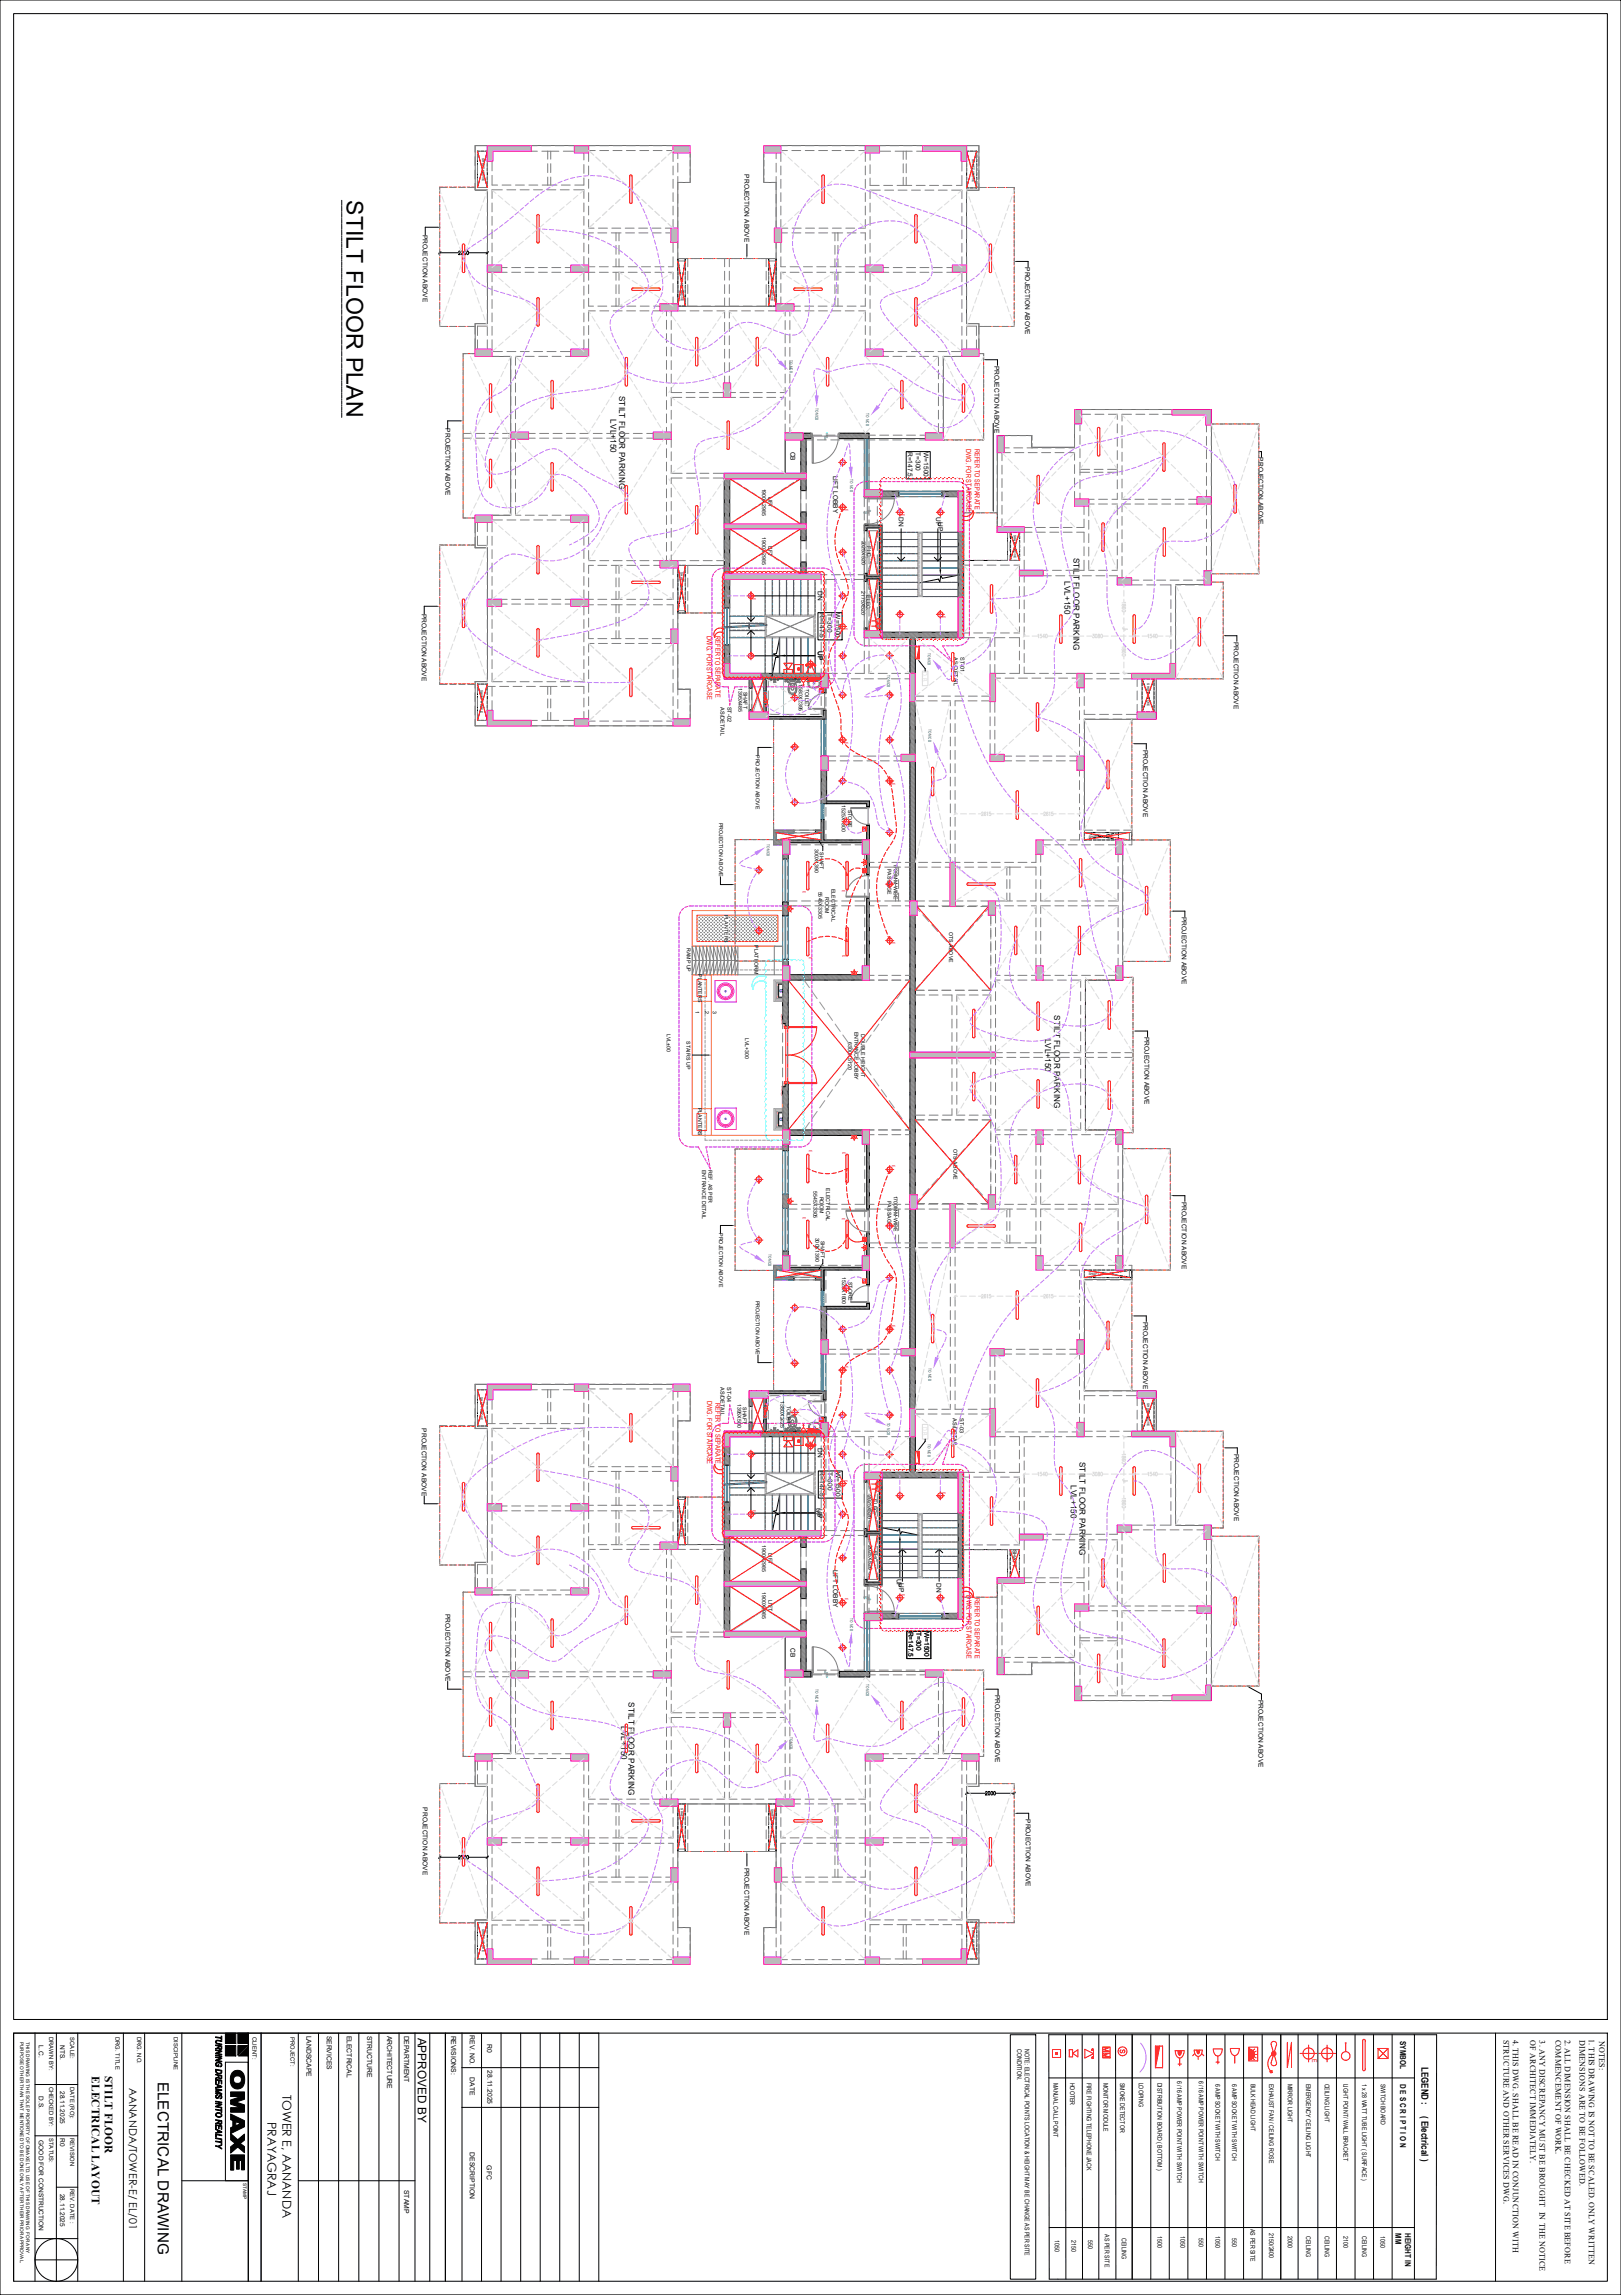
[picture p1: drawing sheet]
<svg xmlns="http://www.w3.org/2000/svg" width="594mm" height="841mm" viewBox="0 0 594 841" stroke-linecap="round" stroke-linejoin="round" font-family="sans-serif">
<defs><g id="words">
<text font-size="8.5" x="127" y="73.4" transform="rotate(90 127 73.4)">STILT FLOOR PLAN</text>
<text font-size="5.6" x="57.8" y="762.8" transform="rotate(90 57.8 762.8)">ELECTRICAL DRAWING</text>
<g font-size="4.5">
<text x="103.5" y="767.7" transform="rotate(90 103.5 767.7)">TOWER E, AANANDA</text>
<text x="98" y="777.5" transform="rotate(90 98 777.5)">PRAYAGRAJ</text>
</g>
<text font-size="4.4" x="153.1" y="746.6" transform="rotate(90 153.1 746.6)">APPROVED BY</text>
<g font-size="4.2">
<text x="33.7" y="760.9" transform="rotate(90 33.7 760.9)">ELECTRICAL LAYOUT</text>
<text x="38.4" y="760.8" transform="rotate(90 38.4 760.8)">STILT FLOOR</text>
</g>
<text font-size="3.9" x="47.3" y="765" transform="rotate(90 47.3 765)">AANANDA/TOWER-E/ EL/01</text>
<g font-size="3.6">
<text x="520.8" y="757.4" transform="rotate(90 520.8 757.4)">LEGEND :</text>
<text x="520.8" y="775.4" transform="rotate(90 520.8 775.4)">( Electrical )</text>
</g>
<g font-size="3.1">
<text x="551" y="747.4" transform="rotate(90 551 747.4)">STRUCTURE AND OTHER SERVICES DWG.</text>
<text x="554.4" y="747.6" transform="rotate(90 554.4 747.6)">4. THIS DWG. SHALL BE READ IN CONJUNCTION WITH</text>
<text x="560.7" y="747.7" transform="rotate(90 560.7 747.7)">OF ARCHITECT IMMEDIATELY.</text>
<text x="564.1" y="747.7" transform="rotate(90 564.1 747.7)">3. ANY DISCREPANCY MUST BE BROUGHT IN THE NOTICE</text>
<text x="570" y="747.5" transform="rotate(90 570 747.5)">COMMENCEMENT OF WORK.</text>
<text x="573.4" y="747.5" transform="rotate(90 573.4 747.5)">2. ALL DIMENSION SHALL BE CHECKED AT SITE BEFORE</text>
<text x="578.8" y="747.5" transform="rotate(90 578.8 747.5)">DIMENSIONS ARE TO BE FOLLOWED.</text>
<text x="582.2" y="747.2" transform="rotate(90 582.2 747.2)">1. THIS DRAWING IS NOT TO BE SCALED. ONLY WRITTEN</text>
<text x="586" y="748" transform="rotate(90 586 748)">NOTES:</text>
</g>
<g font-size="3">
<text x="226.9" y="145.1" transform="rotate(90 226.9 145.1)">STILT FLOOR PARKING</text>
<text x="223.6" y="153.7" transform="rotate(90 223.6 153.7)">LVL+150</text>
<text x="393.3" y="204.3" transform="rotate(90 393.3 204.3)">STILT FLOOR PARKING</text>
<text x="390.1" y="212.9" transform="rotate(90 390.1 212.9)">LVL+150</text>
<text x="386.2" y="372" transform="rotate(90 386.2 372)">STILT FLOOR PARKING</text>
<text x="383" y="380.6" transform="rotate(90 383 380.6)">LVL+150</text>
<text x="395.6" y="535.7" transform="rotate(90 395.6 535.7)">STILT FLOOR PARKING</text>
<text x="392.3" y="544.3" transform="rotate(90 392.3 544.3)">LVL+150</text>
<text x="230.3" y="623.8" transform="rotate(90 230.3 623.8)">STILT FLOOR PARKING</text>
<text x="227.6" y="632.6" transform="rotate(90 227.6 632.6)">LVL+150</text>
<text x="513.1" y="747.9" transform="rotate(90 513.1 747.9)">SYMBOL</text>
<text x="513.1" y="763.6" transform="rotate(90 513.1 763.6)">D E S C R I P T I O N</text>
<text x="511.4" y="818.4" transform="rotate(90 511.4 818.4)">MM</text>
<text x="514.9" y="818.4" transform="rotate(90 514.9 818.4)">HEIGHT IN</text>
</g>
<g font-size="2.5" fill="#f00">
<text x="354.1" y="164.4" transform="rotate(90 354.1 164.4)">DWG. FOR STAIRCASE</text>
<text x="357.2" y="164.4" transform="rotate(90 357.2 164.4)">REFER TO SEPARATE</text>
<text x="259" y="233.2" transform="rotate(90 259 233.2)">DWG. FOR STAIRCASE</text>
<text x="262.1" y="233.2" transform="rotate(90 262.1 233.2)">REFER TO SEPARATE</text>
<text x="259.1" y="513.4" transform="rotate(90 259.1 513.4)">DWG. FOR STAIRCASE</text>
<text x="262.2" y="514.2" transform="rotate(90 262.2 514.2)">REFER TO SEPARATE</text>
<text x="354.1" y="584.7" transform="rotate(90 354.1 584.7)">DWG. FOR STAIRCASE</text>
<text x="357.2" y="585.5" transform="rotate(90 357.2 585.5)">REFER TO SEPARATE</text>
</g>
<g font-size="2.5">
<text x="112.4" y="745.9" transform="rotate(90 112.4 745.9)">LANDSCAPE</text>
<text x="119.7" y="745.9" transform="rotate(90 119.7 745.9)">SERVICES</text>
<text x="127.1" y="745.9" transform="rotate(90 127.1 745.9)">ELECTRICAL</text>
<text x="134.5" y="745.9" transform="rotate(90 134.5 745.9)">STRUCTURE</text>
<text x="141.9" y="745.9" transform="rotate(90 141.9 745.9)">ARCHITECTURE</text>
<text x="148.1" y="745.9" transform="rotate(90 148.1 745.9)">DEPARTMENT</text>
<text x="165.4" y="745.9" transform="rotate(90 165.4 745.9)">REVISIONS:</text>
<text x="172.2" y="745.9" transform="rotate(90 172.2 745.9)">REV. NO.</text>
<text x="178.5" y="749" transform="rotate(90 178.5 749)">R0</text>
<text x="172.2" y="761.3" transform="rotate(90 172.2 761.3)">DATE</text>
<text x="178.6" y="758.6" transform="rotate(90 178.6 758.6)">28.11.2025</text>
<text x="172.1" y="788.8" transform="rotate(90 172.1 788.8)">DESCRIPTION</text>
<text x="178.4" y="793.5" transform="rotate(90 178.4 793.5)">GFC</text>
<text x="148.1" y="802.5" transform="rotate(90 148.1 802.5)">STAMP</text>
</g>
<g font-size="2.4">
<text x="272.8" y="63.9" transform="rotate(90 272.8 63.9)">PROJECTION ABOVE</text>
<text x="155" y="86" transform="rotate(90 155 86)">PROJECTION ABOVE</text>
<text x="375.6" y="98" transform="rotate(90 375.6 98)">PROJECTION ABOVE</text>
<text x="364.4" y="134" transform="rotate(90 364.4 134)">PROJECTION ABOVE</text>
<text x="163.2" y="157" transform="rotate(90 163.2 157)">PROJECTION ABOVE</text>
<text x="289.6" y="165.5" transform="rotate(90 289.6 165.5)">CB</text>
<text x="332.7" y="165.6" transform="rotate(90 332.7 165.6)">R=147.5</text>
<text x="335.6" y="165.7" transform="rotate(90 335.6 165.7)">T=300</text>
<text x="338.5" y="165.7" transform="rotate(90 338.5 165.7)">W=1500</text>
<text x="461.1" y="167.6" transform="rotate(90 461.1 167.6)">PROJECTION ABOVE</text>
<text x="305.3" y="174.3" transform="rotate(90 305.3 174.3)">LIFT LOBBY</text>
<text x="329.4" y="189.4" transform="rotate(90 329.4 189.4)">DN</text>
<text x="343" y="189.4" transform="rotate(90 343 189.4)">UP</text>
<text x="343.7" y="191.4" transform="rotate(90 343.7 191.4)">UP</text>
<text x="299.7" y="216.6" transform="rotate(90 299.7 216.6)">DN</text>
<text x="154.6" y="224.9" transform="rotate(90 154.6 224.9)">PROJECTION ABOVE</text>
<text x="300.4" y="224.6" transform="rotate(90 300.4 224.6)">R=147.5</text>
<text x="303.3" y="224.7" transform="rotate(90 303.3 224.7)">T=300</text>
<text x="306.2" y="224.7" transform="rotate(90 306.2 224.7)">W=1500</text>
<text x="299.8" y="238.6" transform="rotate(90 299.8 238.6)">UP</text>
<text x="452.1" y="235.1" transform="rotate(90 452.1 235.1)">PROJECTION ABOVE</text>
<text x="418.9" y="274.7" transform="rotate(90 418.9 274.7)">PROJECTION ABOVE</text>
<text x="433.1" y="336" transform="rotate(90 433.1 336)">PROJECTION ABOVE</text>
<text x="419.4" y="380" transform="rotate(90 419.4 380)">PROJECTION ABOVE</text>
<text x="433.1" y="440.3" transform="rotate(90 433.1 440.3)">PROJECTION ABOVE</text>
<text x="418.9" y="484.3" transform="rotate(90 418.9 484.3)">PROJECTION ABOVE</text>
<text x="154.6" y="523.5" transform="rotate(90 154.6 523.5)">PROJECTION ABOVE</text>
<text x="299.7" y="530.7" transform="rotate(90 299.7 530.7)">DN</text>
<text x="452.3" y="532.7" transform="rotate(90 452.3 532.7)">PROJECTION ABOVE</text>
<text x="300.4" y="539.1" transform="rotate(90 300.4 539.1)">R=147.5</text>
<text x="303.4" y="539.2" transform="rotate(90 303.4 539.2)">T=300</text>
<text x="306.3" y="539.3" transform="rotate(90 306.3 539.3)">W=1500</text>
<text x="298.9" y="552.7" transform="rotate(90 298.9 552.7)">UP</text>
<text x="299.7" y="553.1" transform="rotate(90 299.7 553.1)">UP</text>
<text x="305.3" y="575.2" transform="rotate(90 305.3 575.2)">LIFT LOBBY</text>
<text x="328.7" y="578.4" transform="rotate(90 328.7 578.4)">UP</text>
<text x="329.5" y="580.3" transform="rotate(90 329.5 580.3)">UP</text>
<text x="343.2" y="580.3" transform="rotate(90 343.2 580.3)">DN</text>
<text x="163.2" y="591.4" transform="rotate(90 163.2 591.4)">PROJECTION ABOVE</text>
<text x="332.9" y="597.9" transform="rotate(90 332.9 597.9)">R=147.5</text>
<text x="335.8" y="598" transform="rotate(90 335.8 598)">T=300</text>
<text x="338.7" y="598" transform="rotate(90 338.7 598)">W=1500</text>
<text x="289.6" y="603.9" transform="rotate(90 289.6 603.9)">CB</text>
<text x="364.6" y="621.2" transform="rotate(90 364.6 621.2)">PROJECTION ABOVE</text>
<text x="461.1" y="622.9" transform="rotate(90 461.1 622.9)">PROJECTION ABOVE</text>
<text x="155" y="662.3" transform="rotate(90 155 662.3)">PROJECTION ABOVE</text>
<text x="375.8" y="666.6" transform="rotate(90 375.8 666.6)">PROJECTION ABOVE</text>
<text x="272.8" y="684.4" transform="rotate(90 272.8 684.4)">PROJECTION ABOVE</text>
<text x="14.2" y="749.6" transform="rotate(90 14.2 749.6)">L.C.</text>
<text x="22.1" y="749.4" transform="rotate(90 22.1 749.4)">NTS.</text>
<text x="372.7" y="750.9" transform="rotate(90 372.7 750.9)">CONDITION.</text>
<text x="375.6" y="750.8" transform="rotate(90 375.6 750.8)">NOTE: ELECTRICAL POINTS LOCATION &amp; HEIGHT MAY BE CHANGE AS PER SITE</text>
<text x="22.1" y="766.2" transform="rotate(90 22.1 766.2)">28.11.2025</text>
<text x="386.1" y="763.2" transform="rotate(90 386.1 763.2)">MANUAL CALL POINT</text>
<text x="392.2" y="763.2" transform="rotate(90 392.2 763.2)">HOOTER</text>
<text x="398.2" y="763.2" transform="rotate(90 398.2 763.2)">FIRE FIGHTING TELEPHONE JACK</text>
<text x="404.4" y="763.2" transform="rotate(90 404.4 763.2)">MONITOR MODULE</text>
<text x="410.5" y="763.2" transform="rotate(90 410.5 763.2)">SMOKE DETECTOR</text>
<text x="417.3" y="763.2" transform="rotate(90 417.3 763.2)">LOOPING</text>
<text x="424.1" y="763.2" transform="rotate(90 424.1 763.2)">DISTRIBUTION BOARD ( BOTTOM )</text>
<text x="431.3" y="762.5" transform="rotate(90 431.3 762.5)">6 /16 AMP POWER POINT WITH SWITCH</text>
<text x="439.3" y="762.5" transform="rotate(90 439.3 762.5)">6 /16 AMP POWER POINT WITH SWITCH</text>
<text x="445.3" y="763.5" transform="rotate(90 445.3 763.5)">6 AMP SOCKET WITH SWITCH</text>
<text x="451.4" y="763.5" transform="rotate(90 451.4 763.5)">6 AMP SOCKET WITH SWITCH</text>
<text x="458.4" y="763.5" transform="rotate(90 458.4 763.5)">BULK HEAD LIGHT</text>
<text x="465.1" y="763.5" transform="rotate(90 465.1 763.5)">EXHAUST FAN / CEILING ROSE</text>
<text x="471.9" y="763.5" transform="rotate(90 471.9 763.5)">MIRROR LIGHT</text>
<text x="478.7" y="763.5" transform="rotate(90 478.7 763.5)">EMERGENCY CEILING LIGHT</text>
<text x="485.5" y="763.5" transform="rotate(90 485.5 763.5)">CEILING LIGHT</text>
<text x="492.3" y="763.5" transform="rotate(90 492.3 763.5)">LIGHT POINT/ WALL BRACKET</text>
<text x="499.1" y="763.5" transform="rotate(90 499.1 763.5)">1 x 28 WATT TUBE LIGHT ( SURFACE )</text>
<text x="506" y="763.5" transform="rotate(90 506 763.5)">SWITCH BOARD</text>
<text x="14.2" y="768.1" transform="rotate(90 14.2 768.1)">D.S.</text>
<text x="14.2" y="784.3" transform="rotate(90 14.2 784.3)">GOOD FOR CONSTRUCTION</text>
<text x="22.1" y="783.4" transform="rotate(90 22.1 783.4)">R0</text>
<text x="22.1" y="803.9" transform="rotate(90 22.1 803.9)">28.11.2025</text>
<text x="386.5" y="820.9" transform="rotate(90 386.5 820.9)">1050</text>
<text x="392.6" y="820.9" transform="rotate(90 392.6 820.9)">2150</text>
<text x="398.7" y="820.9" transform="rotate(90 398.7 820.9)">550</text>
<text x="404.8" y="818.7" transform="rotate(90 404.8 818.7)">AS PER SITE</text>
<text x="411.1" y="820.1" transform="rotate(90 411.1 820.1)">CEILING</text>
<text x="424.1" y="819.5" transform="rotate(90 424.1 819.5)">1500</text>
<text x="432.5" y="819.3" transform="rotate(90 432.5 819.3)">1050</text>
<text x="439.3" y="820.3" transform="rotate(90 439.3 820.3)">550</text>
<text x="445.3" y="819.5" transform="rotate(90 445.3 819.5)">1050</text>
<text x="451.4" y="820.1" transform="rotate(90 451.4 820.1)">550</text>
<text x="458.3" y="816.8" transform="rotate(90 458.3 816.8)">AS PER SITE</text>
<text x="465.1" y="818.4" transform="rotate(90 465.1 818.4)">2150/2400</text>
<text x="471.9" y="819.3" transform="rotate(90 471.9 819.3)">2000</text>
<text x="478.7" y="819.3" transform="rotate(90 478.7 819.3)">CEILING</text>
<text x="485.5" y="819.3" transform="rotate(90 485.5 819.3)">CEILING</text>
<text x="492.3" y="819.3" transform="rotate(90 492.3 819.3)">2100</text>
<text x="499.1" y="819.3" transform="rotate(90 499.1 819.3)">CEILING</text>
<text x="505.9" y="819.5" transform="rotate(90 505.9 819.5)">1050</text>
</g>
<g font-size="2.4" fill="#dcdcdc">
<text x="338" y="246.4" transform="rotate(90 338 246.4)">D.B.</text>
<text x="338" y="522.9" transform="rotate(90 338 522.9)">D.B.</text>
</g>
<text font-size="2.4" fill="#f00" x="480.8" y="754.5" transform="rotate(90 480.8 754.5)">E</text>
<g font-size="2.2">
<text x="18" y="746.4" transform="rotate(90 18 746.4)">DRAWN BY:</text>
<text x="25.7" y="746.5" transform="rotate(90 25.7 746.5)">SCALE:</text>
<text x="42.3" y="746.4" transform="rotate(90 42.3 746.4)">DRG. TITLE</text>
<text x="50.3" y="746.4" transform="rotate(90 50.3 746.4)">DRG. NO.</text>
<text x="63.8" y="746.5" transform="rotate(90 63.8 746.5)">DISCIPLINE</text>
<text x="92.5" y="746.5" transform="rotate(90 92.5 746.5)">CLIENT:</text>
<text x="106.4" y="746.5" transform="rotate(90 106.4 746.5)">PROJECT:</text>
<text x="18" y="764.6" transform="rotate(90 18 764.6)">CHECKED BY:</text>
<text x="25.7" y="764.7" transform="rotate(90 25.7 764.7)">DATE (RO):</text>
<text x="18" y="783.5" transform="rotate(90 18 783.5)">STATUS:</text>
<text x="25.7" y="783.4" transform="rotate(90 25.7 783.4)">REVISION</text>
<text x="25.7" y="802.1" transform="rotate(90 25.7 802.1)">REV. DATE :</text>
</g>
<g font-size="2">
<text x="349.5" y="240.9" transform="rotate(90 349.5 240.9)">AS/DETAIL</text>
<text x="352" y="240.8" transform="rotate(90 352 240.8)">ST-01</text>
<text x="264.1" y="259.1" transform="rotate(90 264.1 259.1)">AS/DETAIL</text>
<text x="266.6" y="259" transform="rotate(90 266.6 259)">ST-02</text>
<text x="264" y="508.3" transform="rotate(90 264 508.3)">AS/DETAIL</text>
<text x="266.5" y="508.2" transform="rotate(90 266.5 508.2)">ST-04</text>
<text x="349.2" y="519.6" transform="rotate(90 349.2 519.6)">AS/DETAIL</text>
<text x="351.7" y="519.6" transform="rotate(90 351.7 519.6)">ST-03</text>
</g>
<g font-size="1.9">
<text x="279.3" y="179" transform="rotate(90 279.3 179)">1900X2985</text>
<text x="281.6" y="182" transform="rotate(90 281.6 182)">LIFT</text>
<text x="279.3" y="196.9" transform="rotate(90 279.3 196.9)">1900X2985</text>
<text x="281.6" y="199.9" transform="rotate(90 281.6 199.9)">LIFT</text>
<text x="315.8" y="198.1" transform="rotate(90 315.8 198.1)">2025X520</text>
<text x="317.7" y="200.2" transform="rotate(90 317.7 200.2)">FHC.</text>
<text x="315.7" y="216.5" transform="rotate(90 315.7 216.5)">2175X520</text>
<text x="317.5" y="218.1" transform="rotate(90 317.5 218.1)">ELEC.</text>
<text x="292.7" y="250.7" transform="rotate(90 292.7 250.7)">1580X2395</text>
<text x="270.6" y="252.1" transform="rotate(90 270.6 252.1)">1395X485</text>
<text x="272.5" y="253.5" transform="rotate(90 272.5 253.5)">SHAFT</text>
<text x="295" y="252.4" transform="rotate(90 295 252.4)">TOILET</text>
<text x="277" y="276.7" transform="rotate(90 277 276.7)">PROJECTION ABOVE</text>
<text x="308.5" y="295" transform="rotate(90 308.5 295)">1525X1800</text>
<text x="310.9" y="296.7" transform="rotate(90 310.9 296.7)">STORE</text>
<text x="263.5" y="301.5" transform="rotate(90 263.5 301.5)">PROJECTION ABOVE</text>
<text x="298.6" y="311.1" transform="rotate(90 298.6 311.1)">300X1390</text>
<text x="300.4" y="312.3" transform="rotate(90 300.4 312.3)">SHAFT</text>
<text x="327.6" y="316.4" transform="rotate(90 327.6 316.4)">1700MM WIDE</text>
<text x="325.2" y="318.4" transform="rotate(90 325.2 318.4)">PASSAGE</text>
<text x="300" y="326.7" transform="rotate(90 300 326.7)">5545X3305</text>
<text x="302.3" y="328.7" transform="rotate(90 302.3 328.7)">ROOM</text>
<text x="304.7" y="325.7" transform="rotate(90 304.7 325.7)">ELECTRICAL</text>
<text x="265.4" y="335.2" transform="rotate(90 265.4 335.2)">PLANTERS</text>
<text x="347.8" y="341.5" transform="rotate(90 347.8 341.5)">OTS ABOVE</text>
<text x="251.7" y="347.3" transform="rotate(90 251.7 347.3)">RAMP UP</text>
<text x="276.4" y="346.4" transform="rotate(90 276.4 346.4)">PLATFORM</text>
<text x="255.8" y="357" transform="rotate(90 255.8 357)">PLANTERS</text>
<text x="254.9" y="370.6" transform="rotate(90 254.9 370.6)">1</text>
<text x="258.4" y="370.5" transform="rotate(90 258.4 370.5)">2</text>
<text x="261.2" y="370.5" transform="rotate(90 261.2 370.5)">3</text>
<text x="313.1" y="378" transform="rotate(90 313.1 378)">ENTRANCE LOBBY</text>
<text x="244.3" y="378.8" transform="rotate(90 244.3 378.8)">LVL±00</text>
<text x="251.6" y="381.6" transform="rotate(90 251.6 381.6)">STAIRS UP</text>
<text x="273.1" y="380.4" transform="rotate(90 273.1 380.4)">LVL+300</text>
<text x="310.8" y="382" transform="rotate(90 310.8 382)">6300X5120</text>
<text x="315.5" y="378.9" transform="rotate(90 315.5 378.9)">DOUBLE HEIGHT</text>
<text x="255.8" y="406" transform="rotate(90 255.8 406)">PLANTERS</text>
<text x="349.4" y="421.1" transform="rotate(90 349.4 421.1)">OTS ABOVE</text>
<text x="257.3" y="428.8" transform="rotate(90 257.3 428.8)">ENTRANCE DETAIL</text>
<text x="259.6" y="428.8" transform="rotate(90 259.6 428.8)">REF. AS PER</text>
<text x="298.1" y="436.5" transform="rotate(90 298.1 436.5)">5545X3305</text>
<text x="302.7" y="435.5" transform="rotate(90 302.7 435.5)">ELECTRICAL</text>
<text x="300.4" y="438.5" transform="rotate(90 300.4 438.5)">ROOM</text>
<text x="325.2" y="440.1" transform="rotate(90 325.2 440.1)">PASSAGE</text>
<text x="327.6" y="438.1" transform="rotate(90 327.6 438.1)">1700MM WIDE</text>
<text x="263.5" y="451.9" transform="rotate(90 263.5 451.9)">PROJECTION ABOVE</text>
<text x="298.9" y="453.5" transform="rotate(90 298.9 453.5)">300X1390</text>
<text x="300.7" y="454.7" transform="rotate(90 300.7 454.7)">SHAFT</text>
<text x="308.6" y="468" transform="rotate(90 308.6 468)">1525X1800</text>
<text x="310.9" y="469.8" transform="rotate(90 310.9 469.8)">STORE</text>
<text x="277" y="476.6" transform="rotate(90 277 476.6)">PROJECTION ABOVE</text>
<text x="270.3" y="514.4" transform="rotate(90 270.3 514.4)">1395X500</text>
<text x="272.2" y="515.6" transform="rotate(90 272.2 515.6)">SHAFT</text>
<text x="286" y="513.5" transform="rotate(90 286 513.5)">1580X2425</text>
<text x="288.3" y="515.1" transform="rotate(90 288.3 515.1)">TOILET</text>
<text x="318" y="547.8" transform="rotate(90 318 547.8)">2025X520</text>
<text x="319.9" y="549.4" transform="rotate(90 319.9 549.4)">ELEC.</text>
<text x="279.3" y="566.2" transform="rotate(90 279.3 566.2)">1900X2985</text>
<text x="281.6" y="569.2" transform="rotate(90 281.6 569.2)">LIFT</text>
<text x="318.2" y="566.3" transform="rotate(90 318.2 566.3)">2025X520</text>
<text x="320.1" y="568.4" transform="rotate(90 320.1 568.4)">FHC.</text>
<text x="371.1" y="567.9" transform="rotate(90 371.1 567.9)">SHAFT</text>
<text x="279.3" y="583.4" transform="rotate(90 279.3 583.4)">1900X2985</text>
<text x="281.6" y="586.4" transform="rotate(90 281.6 586.4)">LIFT</text>
</g>
<g font-size="1.7">
<text x="7.5" y="748.2" transform="rotate(90 7.5 748.2)">PURPOSE OTHER THAN THAT MENTIONED TO BE DONE ONLY AFTER THEIR PRIOR APPROVAL.</text>
<text x="9.6" y="748.3" transform="rotate(90 9.6 748.3)">THIS DRAWING IS THE SOLE PROPERTY OF OMAXE LTD. USE OF THIS DRAWING FOR ANY</text>
<text x="89.1" y="799.8" transform="rotate(90 89.1 799.8)">STAMP</text>
</g>
<g font-size="1.5" fill="#00954a">
<text x="289.4" y="132" transform="rotate(90 289.4 132)">TO MCB</text>
<text x="298.8" y="149.4" transform="rotate(90 298.8 149.4)">TO MCB</text>
<text x="317.4" y="151.5" transform="rotate(90 317.4 151.5)">TO MCB</text>
<text x="311.5" y="175.6" transform="rotate(90 311.5 175.6)">TO MCB</text>
<text x="340" y="239.3" transform="rotate(90 340 239.3)">TO MCB</text>
<text x="325.1" y="247.3" transform="rotate(90 325.1 247.3)">TO MCB</text>
<text x="340.2" y="267.2" transform="rotate(90 340.2 267.2)">TO MCB</text>
<text x="281" y="309.3" transform="rotate(90 281 309.3)">TO MCB</text>
<text x="281.6" y="459.5" transform="rotate(90 281.6 459.5)">TO MCB</text>
<text x="340.2" y="501.3" transform="rotate(90 340.2 501.3)">TO MCB</text>
<text x="325.1" y="521.3" transform="rotate(90 325.1 521.3)">TO MCB</text>
<text x="340" y="529.2" transform="rotate(90 340 529.2)">TO MCB</text>
<text x="311.5" y="593" transform="rotate(90 311.5 593)">TO MCB</text>
<text x="317.4" y="617" transform="rotate(90 317.4 617)">TO MCB</text>
<text x="298.8" y="619.1" transform="rotate(90 298.8 619.1)">TO MCB</text>
<text x="289.4" y="636.5" transform="rotate(90 289.4 636.5)">TO MCB</text>
</g>
<g font-size="1.5" fill="#f00">
<text x="309.7" y="186.6" transform="rotate(90 309.7 186.6)">E</text>
<text x="330.5" y="188.4" transform="rotate(90 330.5 188.4)">E</text>
<text x="275.9" y="219" transform="rotate(90 275.9 219)">E</text>
<text x="345.3" y="225.8" transform="rotate(90 345.3 225.8)">E</text>
<text x="309.5" y="230.2" transform="rotate(90 309.5 230.2)">E</text>
<text x="309.7" y="271.8" transform="rotate(90 309.7 271.8)">E</text>
<text x="326.9" y="286.8" transform="rotate(90 326.9 286.8)">E</text>
<text x="294.1" y="326.3" transform="rotate(90 294.1 326.3)">E</text>
<text x="308.6" y="326" transform="rotate(90 308.6 326)">E</text>
<text x="326.9" y="345.3" transform="rotate(90 326.9 345.3)">E</text>
<text x="296.5" y="350.8" transform="rotate(90 296.5 350.8)">E</text>
<text x="308.7" y="350.1" transform="rotate(90 308.7 350.1)">E</text>
<text x="296.5" y="421.5" transform="rotate(90 296.5 421.5)">E</text>
<text x="308.7" y="422.2" transform="rotate(90 308.7 422.2)">E</text>
<text x="326.9" y="427" transform="rotate(90 326.9 427)">E</text>
<text x="294.1" y="446.1" transform="rotate(90 294.1 446.1)">E</text>
<text x="308.6" y="446.4" transform="rotate(90 308.6 446.4)">E</text>
<text x="326.9" y="485.5" transform="rotate(90 326.9 485.5)">E</text>
<text x="309.7" y="500.5" transform="rotate(90 309.7 500.5)">E</text>
<text x="309.5" y="542.2" transform="rotate(90 309.5 542.2)">E</text>
<text x="345.3" y="546.6" transform="rotate(90 345.3 546.6)">E</text>
<text x="275.9" y="553.4" transform="rotate(90 275.9 553.4)">E</text>
<text x="309.7" y="585.8" transform="rotate(90 309.7 585.8)">E</text>
<text x="330.5" y="584" transform="rotate(90 330.5 584)">E</text>
</g>
<g font-size="1.2">
<text x="176.7" y="58" transform="rotate(90 176.7 58)">SHAFT ABOVE</text>
<text x="356.3" y="58.3" transform="rotate(90 356.3 58.3)">SHAFT ABOVE</text>
<text x="249.4" y="102" transform="rotate(90 249.4 102)">SHAFT ABOVE</text>
<text x="282.6" y="101.9" transform="rotate(90 282.6 101.9)">SHAFT ABOVE</text>
<text x="371.5" y="196" transform="rotate(90 371.5 196)">SHAFT ABOVE</text>
<text x="249.3" y="209.7" transform="rotate(90 249.3 209.7)">SHAFT ABOVE</text>
<text x="420.4" y="250.4" transform="rotate(90 420.4 250.4)">SHAFT ABOVE</text>
<text x="176.1" y="252.7" transform="rotate(90 176.1 252.7)">SHAFT ABOVE</text>
<text x="398.9" y="307">SHAFT ABOVE</text>
<text x="398.9" y="467.1">SHAFT ABOVE</text>
<text x="176.1" y="512" transform="rotate(90 176.1 512)">SHAFT ABOVE</text>
<text x="420.4" y="514.2" transform="rotate(90 420.4 514.2)">SHAFT ABOVE</text>
<text x="249.3" y="555" transform="rotate(90 249.3 555)">SHAFT ABOVE</text>
<text x="249.4" y="662.7" transform="rotate(90 249.4 662.7)">SHAFT ABOVE</text>
<text x="282.6" y="662.8" transform="rotate(90 282.6 662.8)">SHAFT ABOVE</text>
<text x="176.7" y="706.7" transform="rotate(90 176.7 706.7)">SHAFT ABOVE</text>
<text x="356.3" y="706.3" transform="rotate(90 356.3 706.3)">SHAFT ABOVE</text>
</g>
</g></defs>
<g fill="none" stroke="#ff4000" stroke-width=".37">
<path d="M353.1 569.5v1.1M353.1 571.1v1.1M353.1 572.8v1.1M353.1 574.4v1.1M353.1 576v1.1M353.1 577.7v1.1M353.1 579.3v1.1M354.3 567.9h-1.2v1.1M354.9 567.9h1.1M356.5 567.9h1.1M358.1 567.9h1.1M359.8 567.9h1.1"/>
<path d="M361.4 567.9h1.1M363.1 567.9h1.1M364.7 567.9h1.1M365.4 579.6v1M366.2 578.2h-.8v.8M366.3 567.9h1.1M366.7 578.2h1.1M368 567.9h1.2v.8M369.2 577.4v.8h-.8M369.2 569.2v1.1M369.2 570.9v1M369.2 572.5v1.1"/>
<path d="M369.2 574.1v1.1M369.2 575.8v1M353.1 580.9v1.1M353.1 582.6v1M353.1 584.2v1.1h1M354.6 585.3h1.1M356.3 585.3h1M357.9 585.3h1.1M359.5 585.3h1.1M361.1 585.3h1.1M362.8 585.3h1.1M365.4 584.5v.8h-1"/>
<path d="M365.4 581.2v1.1M365.4 582.8v1.1"/>
</g>
<g fill="none" stroke="#808080" stroke-width=".37">
<path d="M283.5 463.8l1.6 1.6M283.5 464.2l1.1 1.2M283.5 464.7l1 1M283.5 465.2l1 .9M283.5 465.6l1 1M283.5 466l1 1.1M283.5 466.5l1 1M283.5 467l2 2M283.5 467.4l1.5 1.6M283.5 467.9l1.1 1.1M283.5 468.4l.6 .6M283.5 468.8l.2 .2"/>
<path d="M283.8 463.7l1.8 1.7M284.3 463.7l1.7 1.7M284.8 463.7l1.7 1.7M284.9 468l1.1 1M285.2 463.7l1.6 1.5M285.4 468l1 1M285.7 463.7l1.1 1.1M285.9 468l1 1M286.2 463.7l.6 .6M286.3 468l1.1 1M286.6 463.7l.2 .1M286.8 468l1 1"/>
<path d="M287.3 468l1 1M287.7 468l1.1 1M288.2 468l1 1M288.7 468l.9 1M289.1 468l1 1M289.6 468l1 1M290.1 468l.8 .9M290.5 468l.4 .4M265.4 524.7l2 2M265.4 525.2l2 2M265.4 525.7l2 1.9M265.4 526.1l2 2"/>
<path d="M265.4 526.5l2 2.1M265.4 527l2 2M265.4 527.5l2 2M265.4 527.9l2 2.1M265.4 528.4l2 2M265.4 528.9l2 2M265.4 529.3l2 2M265.4 529.8l2 2M265.4 530.3l2 2M265.4 530.7l2 2M265.4 531.2l2 2M265.4 531.7l2 2"/>
<path d="M265.4 532.1l2 2M265.4 532.6l2 2M265.4 533l2 2.1M265.4 533.5l2 2M265.4 534l2 2M265.4 534.4l2 2M265.4 534.9l2 2M265.4 535.3l1.6 1.6M265.4 535.8l1.1 1.1M265.4 536.3l.6 .6M265.4 536.7l.2 .2M265.6 524.5l2 2"/>
<path d="M266.1 524.5l2 2M266.5 524.5l2 2M267 524.5l2 2M267.5 524.5l2 2M267.9 524.5l2 2M268.4 524.5l2 2M268.8 524.5l2 2M269.3 524.5l2 2M269.7 524.5l2.1 2M270.2 524.5l2 2M270.7 524.5l2 2M271.1 524.5l2 2"/>
<path d="M271.6 524.5l2 2M272.1 524.5l2 2M272.5 524.5l2 2M273 524.5l2 2M273.5 524.5l2 2M273.9 524.5l2 2M274.4 524.5l2 2M274.8 524.5l2.1 2M275.3 524.5l2 2M275.8 524.5l1.9 2M276.2 524.5l2 2M276.7 524.5l2 2"/>
<path d="M277.2 524.5l1.9 2M277.6 524.5l2 2M278.1 524.5l2 2M278.6 524.5l1.9 2M279 524.5l2 2M279.4 524.5l2.1 2M279.9 524.5l2 2M280.4 524.5l2 2M280.8 524.5l2.1 2M281.3 524.5l2 2M281.8 524.5l2 2M282.2 524.5l2 2"/>
<path d="M282.7 524.5l2 2M283.2 524.5l2 2M283.6 524.5l2 2M284.1 524.5l2 2M284.6 524.5l2 2M285 524.5l2 2M285.5 524.5l2 2M285.9 524.5l2.1 2M286.4 524.5l2 2M286.9 524.5l2 2M287.3 524.5l2 2M287.8 524.5l2 2"/>
<path d="M288.2 524.5l2 2M288.7 524.5l2 2M289.2 524.5l2 2M289.6 524.5l2 2M290.1 524.5l2 2M290.6 524.5l2 2M291 524.5l2 2M291.5 524.5l2 2M291.9 524.5l2.1 2M292.4 524.5l2 2M292.9 524.5l2 2M293.3 524.5l2 2"/>
<path d="M293.8 524.5l2 2M294.3 524.5l1.9 2M294.7 524.5l2 2M295.2 524.5l2 2M295.7 524.5l1.9 2M296.1 524.5l2 2M296.5 524.5l2.1 2M297.1 524.6l1.9 1.9M297.6 524.6l1.9 1.9M298 524.6l2 1.9M298.5 524.6l1.9 1.9M299 524.6l1.9 1.9"/>
<path d="M299.4 524.6l1.9 1.9M299.9 524.6l1.9 1.9M300.4 524.6l1.9 1.9M300.7 524.5l1.9 1.9M301.2 524.5l1.4 1.4M301.7 524.5l.9 .9M302.1 524.5l.5 .5M302.6 524.5v.1M322.2 545.9l1 1M322.2 547.3l1 1M322.2 552.4l1 1M322.2 553.8l1 1"/>
<path d="M322.2 558l1 1M322.2 558.9l1 1M322.2 541.8l1 1M322.2 542.2l1 1.1M322.2 542.7l1 1M322.2 543.2l1 1M322.2 543.6l1 1.1M322.2 544.1l1 1M322.2 544.6l1 .9M322.2 545l1 1M322.2 545.5l1 1M322.2 546.4l1 1"/>
<path d="M322.2 546.9l1 1M322.2 547.8l1 1M322.2 548.3l1 1M322.2 548.7l1 1M322.2 549.2l1 1M322.2 549.7l1 1M322.2 550.1l1 1M322.2 550.6l1 1M322.2 551.1l1 .9M322.2 551.5l1 1M322.2 551.9l1 1.1M322.2 552.9l1 1"/>
<path d="M322.2 553.3l1 1.1M322.2 554.3l1 1M322.2 554.7l1 1.1M322.2 555.2l1 1M322.2 555.7l1 .9M322.2 556.1l1 1M322.2 556.6l1 1M322.2 557.1l1 .9M322.2 557.5l1 1M322.2 558.4l1 1M322.2 559.4l1 1M322.2 559.8l1 1"/>
<path d="M322.4 541.5l.8 .8M322.9 541.5l.3 .4M316.7 560.3l1.8 1.8M316.7 560.7l1.4 1.4M316.7 561.2l1 1M316.7 561.7l1 1M316.7 562.1l1 1M316.7 562.6l.5 .5M316.7 563.1h.1M316.7 578.8l2 2M316.7 579.2l1.5 1.6M316.7 579.7l1.1 1.1"/>
<path d="M316.9 560.1l.8 .7M317.1 578.8l.6 .5M317.4 560.1l.3 .3M317.6 578.8l.1 .1M318 561.1l1 1M318.1 579.8l1 1M318.4 561.1l1 1M318.6 579.8l1 1M318.9 561.1l1 1M319.1 579.8l.9 1M319.4 561.1l.9 1M319.5 579.8l1 1"/>
<path d="M319.8 561.1l1 1M320 579.8l1 1M320.3 561.1l1 1M320.4 579.8l1 1M320.7 561.1l1 1M320.9 579.8l1 1M321.2 561.1l2 2M321.4 579.8l1 1M321.6 561.1l1.6 1.6M321.8 579.8l1 1M322.1 561.1l1.1 1.1M322.2 560.3l1 1"/>
<path d="M322.2 560.7l1 1.1M322.2 562.6l1 1M322.2 563l1 1M322.2 563.5l1 1M322.2 564l1 1M322.2 564.4l1 1M322.2 564.9l1 1M322.2 565.4l1 1M322.2 565.8l1 1M322.2 566.3l1 1M322.2 566.8l1 1M322.2 567.2l1 1"/>
<path d="M322.2 567.7l1 1M322.2 568.2l1 .9M322.2 568.6l1 1M322.2 569l1 1.1M322.2 569.5l1 1M322.2 570l1 1M322.2 570.4l1 1.1M322.2 570.9l1 1M322.2 571.4l1 1M322.2 571.8l1 1.1M322.2 572.3l1 1M322.2 572.8l1 .9"/>
<path d="M322.2 573.2l1 1M322.2 573.7l1 1M322.2 574.2l1 .9M322.2 574.6l1 1M322.2 575.1l1 1M322.2 575.5l1 1M322.2 576l1 1M322.2 576.5l1 1M322.2 576.9l1 1M322.2 577.4l1 1M322.2 577.8l1 1.1M322.2 578.3l1 1"/>
<path d="M322.2 578.8l1 1M322.2 579.2l1 1M322.2 579.7l1 1M316.7 580.2l.6 .6M316.7 580.6l.1 .2M294.2 612.7l1.8 1.8M294.2 613.2l1.3 1.3M294.2 613.7l.9 .8M294.2 614.1l.4 .4M294.5 612.5l2 2M294.9 612.5l2 2M295.4 612.5l1.7 1.8"/>
<path d="M295.9 612.5l1.2 1.3M296.3 612.5l.8 .8M296.8 612.5l.3 .4M307.6 612.7l1.8 1.8M307.6 613.2l1.3 1.3M307.6 613.6l.9 .9M307.6 614.1l.4 .4M307.8 612.5l2.1 2M308.3 612.5l2 2M308.8 612.5l2 2M309.2 612.5l2.1 2M309.7 612.5l2 2"/>
<path d="M310.2 612.5l2 2M310.6 612.5l2 2M311.1 612.5l2 2M311.6 612.5l2 2M312 612.5l2 2M312.5 612.5l2 2M313 612.5l2 2M313.4 612.5l2 2M313.9 612.5l2 2M314.3 612.5l2.1 2M314.8 612.5l2 2M315.3 612.5l1.9 2"/>
<path d="M315.7 612.5l2 2M316.2 612.5l2 2M316.7 612.5l1.9 2M317.1 612.5l1.6 1.6M317.6 612.5l1.1 1.1M318.1 612.5l.6 .7M318.5 612.5l.2 .2"/>
</g>
<path d="M300.9 263.5v13.6M301.8 263.5v13.6M302 263.5v13.6M302.6 263.5v13.6" fill="none" stroke="#008ab8" stroke-width=".37"/>
<g fill="none" stroke="#989898" stroke-width=".37">
<path d="M335.2 331.9l1.9 2.2M335.4 336v3.2M338.2 335.2l2.2 2.5M338.6 331.9h-3.2v2.4M340.2 331.9h3.3M341.5 338.9l2.1 2.4M345.1 331.9h3.3M350.1 331.9h3.2M355 331.9h3.2M356.7 338.9l-2.1 2.4M359.9 331.9h3.2M360 335.2l-2.2 2.5"/>
<path d="M363.1 331.9v2.4M363.1 336v3.2M363.1 331.9l-2 2.2M335.4 340.9v3.2M335.4 345.8v3.2M335.4 350.6v3.3M335.4 355.6v3.2M340.4 357.1l-2.2 2.4M343.6 353.4l-2.1 2.5M344.7 342.5l2.2 2.5M346.9 349.8l-2.2 2.5M348 346.2l2.2 2.4"/>
<path d="M350.2 346.2l-2.2 2.4M351.3 349.8l2.2 2.5M353.5 342.5l-2.2 2.5M354.6 353.4l2.1 2.5M357.8 357.1l2.2 2.4M363.1 340.9v3.2M363.1 345.8v3.2M363.1 350.6v3.3M363.1 355.6v3.2M335.4 360.5v2.4h3.2M337.1 360.8l-1.9 2.1M340.2 362.9h3.3"/>
<path d="M345.1 362.9h3.3M350.1 362.9h3.2M355 362.9h3.2M359.9 362.9h3.2M361.1 360.8l2 2.1M363.1 360.5v2.4M335.2 410.4l1.9 2.1M335.4 414.4v3.3M335.4 419.3v3.3M338.2 413.7l2.2 2.4M338.6 410.4h-3.2v2.3M340.2 410.4h3.3"/>
<path d="M341.5 417.3l2.1 2.5M345.1 410.4h3.3M350.1 410.4h3.2M355 410.4h3.2M356.7 417.3l-2.1 2.5M359.9 410.4h3.2M360 413.7l-2.2 2.4M363.1 410.4l-2 2.1M363.1 410.4v2.3M363.1 414.4v3.3M363.1 419.3v3.3M335.4 438.9v2.4h3.2"/>
<path d="M335.4 424.2v3.3M335.4 429.1v3.3M335.4 434v3.3M337.1 439.2l-1.9 2.1M340.4 435.6l-2.2 2.4M343.6 431.9l-2.1 2.4M344.7 421l2.2 2.4M346.9 428.3l-2.2 2.4M348 424.6l2.2 2.5M350.2 424.6l-2.2 2.5M351.3 428.3l2.2 2.4M353.5 421l-2.2 2.4"/>
<path d="M354.6 431.9l2.1 2.4M357.8 435.6l2.2 2.4M361.1 439.2l2 2.1M363.1 424.2v3.3M363.1 429.1v3.3M363.1 434v3.3M363.1 438.9v2.4M340.2 441.3h3.3M345.1 441.3h3.3M350.1 441.3h3.2M355 441.3h3.2M359.9 441.3h3.2"/>
</g>
<g fill="none" stroke="#767676" stroke-width=".37">
<path d="M287.4 248.8l.8 .1zM287.7 248.9h.2l-.1 1-.2-.3zM288.4 249.6l.1 .1M288.4 248.8h4M288.4 248.8v.8M288.4 248.8l.1 1.1M288.4 249.6h.1M288.5 249.8h.1M288.5 249.5h.1M288.5 249.7h.1M288.5 249.5l-.1 .1M288.5 249.9l.2 .1"/>
<path d="M288.5 249.9h.1M288.7 250h.1M288.7 249.9v.1M288.8 250l.1 .1M288.8 250h-.1M288.8 250.1h.1M288.9 250l-.1 .1M288.9 250.1l1.8 .3M289 250.1l1.1 .3M289 250.1h-.1M289.1 248.8l.1 .3M289.2 249.1v.1"/>
<path d="M289.2 249.2l.1 .1M289.3 250.3l-.5 1.5v1.4l.6 1 .8 .4 1-.3 .7-.9 .1-1.3-.5-1.8M289.3 249.3l-.6 .6-.2-.2M289.3 249.3l.3 .2M289.3 250.3l-.4 1.5v1.3l.4 .8 .9 .5 .9-.2 .7-.9 .1-1.5-.5-1.5M289.3 249.3h.1M289.4 249.4l-.7 .6M289.4 250.8h.6M289.4 249.4l.2 .1M289.8 250.8h.1M289.6 249.5v.1M289.7 250.5v.7"/>
<path d="M289.9 249.6h.1M290 249.4h.8M290.1 250.4h.1M290.4 249v.8M290.8 250.8h.5M290.9 249.6h-.1M291.1 250.8h.1M291.1 250.5v.7M291.1 249.5v.1M291.3 249.4l-.1 .1M291.4 249.4l.6 .6M291.5 249.3l-.1 .1"/>
<path d="M291.5 249.3h-.1M291.5 249.3l-.5 .3-1.4-.1M291.5 249.3l.6 .6M291.6 249.2l-.1 .1M291.6 249.1v.1M291.7 248.8l-.1 .3M291.9 250.1l-1.2 .3M291.9 250.1h.2M292 250l-.1 .1M292.1 250l-1.4 .5M292.1 249.9v.1M292.1 250h-.1"/>
<path d="M292.2 249.9h.1M292.2 249.9l-.1 .1M292.3 249.7l-.2 .2M292.3 249.8h.1M292.3 249.5l.1 .1M292.3 249.5h.1M292.3 249.7h.1M292.3 248.8v1.1M292.3 249.9h-.1M292.4 248.8h-.1M292.4 249.7l-.1 .1M292.4 249.6v.1"/>
<path d="M292.7 249.8l.7 .1zM292.7 248.8l.7 .1zM292.8 249.9l.1 .3 .3-.3M292.8 249.8l-.1 .1M292.9 248.9l-.1 1M292.9 248.8h.2M293.1 248.9v.9M293.2 249.9h.1M296.1 250h.1M296.3 249.7l-.2 .4M296.3 249.7h.1M296.3 248.8h3.9l.4 1.6-.2 1-.7 .6-.7 .1h-1.4l-1.1-.3-.5-1.2z"/>
<path d="M296.5 248.9h.1M296.4 248.9l-.1 .5 .4-.1M296.5 248.9h.5M296.7 249.6l1.8 .2 1.2-.3 .5 .7-.1 .8-.9 .8h-1.9l-.9-.9zM296.8 249.3l.9-.3 2.1 .3M296.8 249.3l-.5 .4M296.8 249.3h-.1M296.8 249.2v.1M296.8 249.1v.1M297.1 248.9l-.1 .1M297.1 249l-.3 .1M297.1 249h.1"/>
<path d="M297.3 249.4h.5M297.4 249.3v.1M297.4 249.4l.1 .1M297.4 249.3h.2M297.5 249.1v.5M297.6 249.3v.1M297.6 249.4v.1M297.9 250.3h.8M298 249.3h.5M298.1 249.8h.1M298.1 249.8h.2M298.2 249.3h.1"/>
<path d="M298.2 249.4l.1 .1M298.2 249.2l.1 .3M298.3 249.8h.2M298.3 248.3v1.3M298.3 249.9v.8M298.3 249.8h.1M298.4 249.8h.1M298.8 249.4h.5M299 249.3v.1M299 249.4v.1M299 249.3h.1M299.1 249.1v.5"/>
<path d="M299.2 249.3v.1M299.2 249.4l-.1 .1M299.5 249l.6-.1v.5M299.5 249h.1M299.6 249.1h.1M299.6 249h-.1M299.6 249v.1M299.7 249.1h-.1M299.8 249.2v.1M299.8 249.1l-.1 .1M299.8 249.2h.1M299.8 249.3h.1"/>
<path d="M299.9 249.3l.2 .2M299.9 249.3h-.1M299.9 249.3l.2 .1M300.1 249.5l.1 .1M300.3 249.7h.1M300.3 249.6v.1M300.3 249.7l.1 .2M300.4 249.9l.1 .2M300.4 249.9h.1M300.5 250h-.1M300.5 250.1h.1M289.8 519.4l1.1-.1 .6 .8v1l-.7 .8h-.8l-.6-.5-.1-1.2z"/>
<path d="M287.4 524.4l.8 .1zM287.7 523.4l.3 .3-.1 .7h-.2zM288.4 523.6v.8M288.4 524.4h4M288.5 523.5l-.1 .1M288.5 523.4l-.1 1.1M288.5 523.4h.1M288.5 523.7h.1M288.5 523.6l-.1 .1M288.5 523.5h.1M288.5 523.3v.1M288.5 523.3h.1"/>
<path d="M288.7 523.3l.6 .7M288.7 523.3l-.2 .2M288.7 523.2l-.2 .1M288.8 523.2h-.1M288.8 523.2l.6 .7M288.8 523.2h.1M288.9 523.2h.1M289 523.2l-.3 .1M289.3 524l-.2 .5M289.3 523l-.5-1.6v-1.3l.4-.8 1-.6 .8 .1 .9 1.1 .1 1.3-.5 1.8M289.3 523.9h.1M289.3 522.9l-.4-1.5v-1l.5-1.2 .8-.3 1 .2 .6 .9 .1 1.4-.5 1.5"/>
<path d="M289.4 522.4h.6M289.6 523.7l-.3 .3M289.6 523.7h.1M289.6 523.7l-.2 .2M289.7 522v.7M289.9 523.6v.1M290 523.8h.8M290.1 522.8l-1.2 .4M290.4 523.4v.9M290.6 523.6l-1 .1M290.7 523.6l.3 .1M290.7 522.8l1.1 .4"/>
<path d="M290.7 522.8l1.4 .4M290.7 522.8l-1.7 .4M290.8 522.4h.5M290.9 523.6v.1M291.1 522v.7M291.1 523.7h-.1M291.2 523.7l.1 .1M291.2 523.7h.1M291.2 523.7l.3 .3M291.4 523.8v.1M291.4 523.9h.1M291.5 524l.2 .5"/>
<path d="M291.9 523.2h.1M292.1 523.3l.2 .2M292.1 523.3l-.6 .7M292.1 523.2l.1 .1M292.1 523.2l-.7 .7M292.2 523.3h.1M292.3 523.4v1.1M292.3 523.4h.1M292.3 523.7h.1M292.3 523.5h.1M292.3 523.3l-.1 .1M292.4 524.4l-.1 .1"/>
<path d="M292.4 523.5h-.1M292.4 523.5v.2M292.7 524.4l.7 .1zM292.7 523.3l.7 .1zM292.8 523.3l.3-.3 .1 .3M292.8 523.4l.1 1M292.9 524.5h.2M293.2 523.4l-.1 1M293.2 523.3h.1M296.3 523.2l.3 1.3M296.3 523.2h.1M296.3 523.2v-.8l.4-.7 1.5-.5 2 .3 .5 .7 .1 1"/>
<path d="M296.4 523.4h.1M296.5 523.4l.1 .3M296.7 524.4h.1M296.7 523.7l-.1 .1M296.7 524.5l-.1 .1M296.7 523.9v.5M296.7 523.9l.2 .1M296.7 523.8h.1M296.8 523.9l.1 .1M296.8 523.8l-.1 .1M296.9 524.1l1.2 .3 1.3-.1M297 524h-.1"/>
<path d="M297.1 524.1v.1M297.1 524.2h.1M297.1 524.2l.2 .1M297.3 524.3h.1M297.3 524.4l-.6 .1M297.3 524.3v.1M297.5 524h.5M297.7 523.8l-.1 .1M297.8 523.8l-.2 .2M297.8 523.7v.5M298.2 523h.7M298.3 524h.5"/>
<path d="M298.3 523.5h.1M298.4 523.5h.1M298.5 523.9l-.1 .2M298.5 524.1h.1M298.5 523.5h.1M298.5 522.6v.8M298.5 523.7v1.3M298.5 523.5h.2M298.5 523.5l1.1 .3M298.5 523.5l-1.4 .4-.4-.7 .1-1 1.1-.7 1.8 .2 .7 .6v.8l-.4 .8-.4-.1M298.6 523.5h.1M298.6 523.9h.1"/>
<path d="M298.7 524v.1M298.7 523.5h.1M299.1 524h.5M299.2 524h.2M299.3 523.8l-.1 .1M299.3 523.8l.1 .2M299.3 523.7v.5M299.4 524.3h.1M299.6 523.8h.1M299.7 524.3v.1M299.8 524.4l-.1 .1M299.8 524.3h-.1"/>
<path d="M299.8 524.3h.1M300 524.2h.1M300 524.2l-.2 .1M300 524.2l.5-.3-.1 .5M300 524.1h.1M300.1 524.1h.1M300.1 524l-.6 .3M300.4 524.4l-.6 .1M300.5 524.5l-3.8 .1M300.5 523.7h.1M300.6 523.6l-.5 .4M300.6 523.6h.1"/>
<path d="M300.8 523.2l-.2 .4M300.8 523.2l-.3 1.3"/>
<circle cx="290.4" cy="249.4" r=".19"/>
<circle cx="290.4" cy="252.3" r=".56"/>
<circle cx="290.4" cy="252.6" r="1.26"/>
<circle cx="298.3" cy="250.3" r=".18"/>
<circle cx="298.3" cy="250.3" r=".26"/>
<circle cx="289.7" cy="522.4" r=".07"/>
<circle cx="290.4" cy="523.8" r=".18"/>
<circle cx="290.4" cy="520.9" r=".56"/>
<circle cx="291.1" cy="522.4" r=".07"/>
<circle cx="298.5" cy="523" r=".17"/>
<circle cx="298.5" cy="523" r=".26"/>
</g>
<g fill="#6ec1dd">
<path d="M317.7 586.3l1.4-.1z" fill-rule="evenodd"/>
<path d="M317.7 585.7v.6z" fill-rule="evenodd"/>
<path d="M316.5 585.6h1.3z" fill-rule="evenodd"/>
</g>
<path d="M316.6 585.1l-.1 .1M316.9 585.1l-.4 .4M317.2 585.1l-.5 .5M317.5 585.1l-.5 .5M317.9 585.1l-.6 .5M318.2 585.1l-.6 .5M318.3 585.6l-.5 .5M318.3 585.3l-.5 .5M318.4 585.9l-.4 .4M318.7 585.9l-.4 .4M319 585.9l-.4 .4M319.1 586.1l-.2 .2" fill="none" stroke="#6ec1dd" stroke-width=".37"/>
<g fill="none" stroke="#808080" stroke-width=".37">
<path d="M265.4 175.3l2 1.9M265.4 175.7l2 2M265.4 176.2l2 2M265.4 176.7l2 1.9M265.4 177.1l2 2M265.4 177.6l2 2M265.4 178.1l2 1.9M265.4 178.5l2 2M265.4 178.9l2 2.1M265.4 179.4l2 2M265.4 179.9l2 2M265.8 175.2l1.6 1.6"/>
<path d="M266.2 175.2l1.2 1.1M266.7 175.2l.7 .7M267.1 175.2l.3 .2M265.4 180.3l2 2M265.4 180.8l2 2M265.4 181.3l2 2M265.4 181.7l2 2M265.4 182.2l2 2M265.4 182.7l2 2M265.4 183.1l2 2M265.4 183.6l2 2M265.4 184l2 2.1"/>
<path d="M265.4 184.5l2 2M265.4 185l2 2M265.4 185.4l2 2M265.4 185.9l2 2M265.4 186.4l2 1.9M265.4 186.8l2 2M265.4 187.3l2 2M265.4 187.7l2 2M265.4 188.2l2 2M265.4 188.7l2 2M265.4 189.1l2 2M265.4 189.6l2 2"/>
<path d="M265.4 190l2 2.1M265.4 190.5l2 2M265.4 191l2 2M265.4 191.4l2 2M265.4 191.9l2 2M265.4 192.4l2 2M265.4 192.8l2 2M265.4 193.3l2 2M265.4 193.8l2 1.9M265.4 194.2l2 2M265.4 194.7l2 2M265.4 195.2l2 1.9"/>
<path d="M265.4 195.6l2 2M265.4 196l2 2.1M265.4 196.5l2 2M265.4 197l2 2M265.4 197.4l2 2M265.4 197.9l2 2M265.4 198.4l2 2M265.4 198.8l2 2M265.4 199.3l2 2M265.4 199.8l2 2M265.4 214.5l2 2M265.4 200.2l2 2"/>
<path d="M265.4 200.7l2 2M265.4 201.1l2 2.1M265.4 201.6l2 2M265.4 202.1l2 2M265.4 202.5l2 2M265.4 203l2 2M265.4 203.5l2 1.9M265.4 203.9l2 2M265.4 204.4l2 2M265.4 204.9l2 1.9M265.4 205.3l2 2M265.4 205.8l2 2"/>
<path d="M265.4 206.2l2 2M265.4 206.7l2 2M265.4 207.1l2 2.1M265.4 207.6l2 2M265.4 208.1l2 2M265.4 208.5l2 2M265.4 209l2 2M265.4 209.5l2 2M265.4 209.9l2 2M265.4 210.4l2 2M265.4 210.9l2 2M265.4 211.3l2 2"/>
<path d="M265.4 211.8l2 2M265.4 212.3l2 1.9M265.4 212.7l2 2M265.4 213.1l2 2.1M265.4 213.6l2 2M265.4 214.1l2 2M265.4 215l2 2M265.4 215.5l2 2M265.4 215.9l2 2M265.4 216.4l2 2M265.4 216.9l2 2M265.4 217.3l2 2"/>
<path d="M265.4 217.8l2 2M265.4 218.2l2 2.1M265.4 218.7l2 2M265.4 219.2l2 2M265.4 219.6l2 2M265.4 220.1l2 2M265.4 221l1.8 1.8M265.4 236.7l2 2.1M265.4 237.2l2 2M265.4 237.7l2 1.9M265.4 238.1l2 2M265.4 238.6l2 2"/>
<path d="M265.4 239.1l2 1.9M265.4 239.5l2 2M265.4 240l2 2M265.4 220.6l2 1.9M265.4 221.5l1.3 1.3M265.4 222l.8 .8M265.4 222.4l.4 .4M265.4 236.3l2 2M265.9 236.3l1.5 1.5M266.4 236.3l1 1.1M266.8 236.3l.6 .6M267.3 236.3l.1 .1"/>
<path d="M265.4 240.5l2 1.9M265.4 240.9l2 2M265.4 241.3l2 2.1M265.4 241.8l2 2M265.4 242.3l2 2M265.4 242.7l2 2M265.4 243.2l2 2M265.4 243.7l2 2M265.4 244.1l2 2M265.4 244.6l2 2M265.4 245.1l3.7 3.7M265.4 245.5l3.2 3.3"/>
<path d="M265.4 246l2.8 2.8M265.4 246.4l2.3 2.4M265.4 246.9l1.9 1.9M265.4 247.4l1.4 1.4M265.4 247.8l1 1M265.4 248.3l.5 .5M265.4 248.8h.1M267.6 246.8l2 2M268.1 246.8l1.9 2M268.5 246.8l2 2M268.9 246.8l2.1 2M269.4 246.8l2 2"/>
<path d="M269.9 246.8l2 2M270.3 246.8l2 2M270.8 246.8l2 2M271.3 246.8l2 2M271.7 246.8l2 2M272.2 246.8l2 2M272.7 246.8l2 2M273.1 246.8l2 2M273.6 246.8l2 2M274 246.8l2.1 2M274.5 246.8l2 2M275 246.8l2 2"/>
<path d="M275.4 246.8l2.1 2M275.9 246.8l2 2M276.4 246.8l1.9 2M276.8 246.8l2 2M277.3 246.8l2 2M277.7 246.8l2 2M278.2 246.8l2 2M278.7 246.8l2 2M279.1 246.8l2 2M279.6 246.8l2 2M280 246.8l2.1 2M280.5 246.8l2 2"/>
<path d="M281 246.8l2 2M281.4 246.8l2.1 2M281.9 246.8l2 2M282.4 246.8l2 2M282.8 246.8l2 2M283.3 246.8l2 2M283.8 246.8l1.9 2M284.2 246.8l2 2M284.7 246.8l2 2M285.2 246.8l1.9 2M285.6 246.8l2 2M286 246.8l2.1 2"/>
<path d="M286.5 246.8l2 2M287 246.8l2 2M287.4 246.8l2 2M287.9 246.8l2 2M288.4 246.8l2 2M288.8 246.8l2 2M289.3 246.8l2 2M289.8 246.8l2 2M290.2 246.8l2 2M290.7 246.8l2 2M291.1 246.8l2.1 2M291.6 246.8l2 2"/>
<path d="M292.1 246.8l2 2M292.5 246.8l2.1 2M293 246.8l2 2M293.5 246.8l1.9 2M293.9 246.8l2 2M294.4 246.8l2 2M294.9 246.8l1.9 2M295.3 246.8l2 2M295.8 246.8l2 2M296.2 246.8l2 2M296.7 246.8l2 2M297.1 246.8l2.1 2"/>
<path d="M297.6 246.8l2 2M298.1 246.8l2 2M298.5 246.8l2.1 2M299 246.8l2 2M299.5 246.8l2 2M299.9 246.8l2 2M300.4 246.8l2 2M300.9 246.8l1.7 1.8M301.3 246.8l1.3 1.3M301.8 246.8l.8 .8M302.3 246.8l.3 .4M255.5 335.6h.2"/>
<path d="M255.5 336.8h.2M255.5 338h.2M255.5 339.3h.2M255.5 335.6l.2 .1M255.5 336.8l.2 .1M255.5 338l.2 .2M255.5 339.3l.2 .1M255.7 335.4l-.2 .2M255.7 336.7l-.2 .1M255.7 337.9l-.2 .1M255.7 339.1l-.2 .2M256.2 336.2h.1"/>
<path d="M256.2 337.4h.1M256.2 338.7h.1M256.2 339.9h.1M256.2 336.2l.1 .1M256.2 337.4l.1 .1M256.2 338.7l.1 .1M256.2 339.9l.1 .1M256.3 336.1l-.1 .1M256.3 337.3l-.1 .1M256.3 338.5l-.1 .2M256.3 339.8l-.1 .1M256.8 335.6h.1"/>
<path d="M256.8 336.8h.1M256.8 338h.1M256.8 339.3h.1M256.8 335.6l.1 .1M256.8 336.8l.1 .1M256.8 338l.1 .2M256.8 339.3l.1 .1M256.9 335.4l-.1 .2M256.9 336.7l-.1 .1M256.9 337.9l-.1 .1M256.9 339.1l-.1 .2M257.4 336.2h.2"/>
<path d="M257.4 337.4h.2M257.4 338.7h.2M257.4 339.9h.2M257.4 336.2l.1 .1M257.4 337.4l.1 .1M257.4 338.7l.1 .1M257.4 339.9l.1 .1M257.5 336.1l-.1 .1M257.5 337.3l-.1 .1M257.5 338.5l-.1 .2M257.5 339.8l-.1 .1M258 335.6h.2"/>
<path d="M258 336.8h.2M258 338h.2M258 339.3h.2M258 335.6l.1 .1M258 336.8l.1 .1M258 338l.1 .2M258 339.3l.1 .1M258.1 335.4l-.1 .2M258.1 336.7l-.1 .1M258.1 337.9l-.1 .1M258.1 339.1l-.1 .2M258.6 336.2h.2"/>
<path d="M258.6 337.4h.2M258.6 338.7h.2M258.6 339.9h.2M258.6 336.2l.1 .1M258.6 337.4l.1 .1M258.6 338.7l.1 .1M258.6 339.9l.1 .1M258.7 336.1l-.1 .1M258.7 337.3l-.1 .1M258.7 338.5l-.1 .2M258.7 339.8l-.1 .1M259.2 335.6h.2"/>
<path d="M259.2 336.8h.2M259.2 338h.2M259.2 339.3h.2M259.2 335.6l.2 .1M259.2 336.8l.2 .1M259.2 338l.2 .2M259.2 339.3l.2 .1M259.4 335.4l-.2 .2M259.4 336.7l-.2 .1M259.4 337.9l-.2 .1M259.4 339.1l-.2 .2M259.8 336.2h.2"/>
<path d="M259.8 337.4h.2M259.8 338.7h.2M259.8 339.9h.2M259.8 336.2l.2 .1M259.8 337.4l.2 .1M259.8 338.7l.2 .1M259.8 339.9l.2 .1M260 336.1l-.2 .1M260 337.3l-.2 .1M260 338.5l-.2 .2M260 339.8l-.2 .1M260.5 335.6h.1"/>
<path d="M260.5 336.8h.1M260.5 338h.1M260.5 339.3h.1M260.5 335.6l.1 .1M260.5 336.8l.1 .1M260.5 338l.1 .2M260.5 339.3l.1 .1M260.6 335.4l-.1 .2M260.6 336.7l-.1 .1M260.6 337.9l-.1 .1M260.6 339.1l-.1 .2M261.1 336.2h.1"/>
<path d="M261.1 337.4h.1M261.1 338.7h.1M261.1 339.9h.1M261.1 336.2l.1 .1M261.1 337.4l.1 .1M261.1 338.7l.1 .1M261.1 339.9l.1 .1M261.2 336.1l-.1 .1M261.2 337.3l-.1 .1M261.2 338.5l-.1 .2M261.2 339.8l-.1 .1M261.7 335.6h.2"/>
<path d="M261.7 336.8h.2M261.7 338h.2M261.7 339.3h.2M261.7 335.6l.1 .1M261.7 336.8l.1 .1M261.7 338l.1 .2M261.7 339.3l.1 .1M261.8 335.4l-.1 .2M261.8 336.7l-.1 .1M261.8 337.9l-.1 .1M261.8 339.1l-.1 .2M262.3 336.2h.2"/>
<path d="M262.3 337.4h.2M262.3 338.7h.2M262.3 339.9h.2M262.3 336.2l.1 .1M262.3 337.4l.1 .1M262.3 338.7l.1 .1M262.3 339.9l.1 .1M262.4 336.1l-.1 .1M262.4 337.3l-.1 .1M262.4 338.5l-.1 .2M262.4 339.8l-.1 .1M262.9 335.6h.2"/>
<path d="M262.9 336.8h.2M262.9 338h.2M262.9 339.3h.2M262.9 335.6l.2 .1M262.9 336.8l.2 .1M262.9 338l.2 .2M262.9 339.3l.2 .1M263.1 335.4l-.2 .2M263.1 336.7l-.2 .1M263.1 337.9l-.2 .1M263.1 339.1l-.2 .2M263.6 336.2h.1"/>
<path d="M263.6 337.4h.1M263.6 338.7h.1M263.6 339.9h.1M263.6 336.2l.1 .1M263.6 337.4l.1 .1M263.6 338.7l.1 .1M263.6 339.9l.1 .1M263.7 336.1l-.1 .1M263.7 337.3l-.1 .1M263.7 338.5l-.1 .2M263.7 339.8l-.1 .1M264.2 335.6h.1"/>
<path d="M264.2 336.8h.1M264.2 338h.1M264.2 339.3h.1M264.2 335.6l.1 .1M264.2 336.8l.1 .1M264.2 338l.1 .2M264.2 339.3l.1 .1M264.3 335.4l-.1 .2M264.3 336.7l-.1 .1M264.3 337.9l-.1 .1M264.3 339.1l-.1 .2M264.8 336.2h.2"/>
<path d="M264.8 337.4h.2M264.8 338.7h.2M264.8 339.9h.2M264.8 336.2l.1 .1M264.8 337.4l.1 .1M264.8 338.7l.1 .1M264.8 339.9l.1 .1M264.9 336.1l-.1 .1M264.9 337.3l-.1 .1M264.9 338.5l-.1 .2M264.9 339.8l-.1 .1M267.3 336.2h.1"/>
<path d="M267.3 337.4h.1M267.3 338.7h.1M267.3 339.9h.1M267.3 336.2l.1 .1M267.3 337.4l.1 .1M267.3 338.7l.1 .1M267.3 339.9l.1 .1M267.4 336.1l-.1 .1M267.4 337.3l-.1 .1M267.4 338.5l-.1 .2M267.4 339.8l-.1 .1M267.9 335.6h.2"/>
<path d="M267.9 336.8h.2M267.9 338h.2M267.9 339.3h.2M267.9 335.6l.1 .1M267.9 336.8l.1 .1M267.9 338l.1 .2M267.9 339.3l.1 .1M268 335.4l-.1 .2M268 336.7l-.1 .1M268 337.9l-.1 .1M268 339.1l-.1 .2M268.5 336.2h.1"/>
<path d="M268.5 337.4h.1M268.5 338.7h.1M268.5 339.9h.1M268.5 336.2l.1 .1M268.5 337.4l.1 .1M268.5 338.7l.1 .1M268.5 339.9l.1 .1M268.6 336.1l-.1 .1M268.6 337.3l-.1 .1M268.6 338.5l-.1 .2M268.6 339.8l-.1 .1M269.1 335.6h.2"/>
<path d="M269.1 336.8h.2M269.1 338h.2M269.1 339.3h.2M269.1 335.6l.1 .1M269.1 336.8l.1 .1M269.1 338l.1 .2M269.1 339.3l.1 .1M269.2 335.4l-.1 .2M269.2 336.7l-.1 .1M269.2 337.9l-.1 .1M269.2 339.1l-.1 .2M269.7 336.2h.2"/>
<path d="M269.7 337.4h.2M269.7 338.7h.2M269.7 339.9h.2M269.7 336.2l.1 .1M269.7 337.4l.1 .1M269.7 338.7l.1 .1M269.7 339.9l.1 .1M269.8 336.1l-.1 .1M269.8 337.3l-.1 .1M269.8 338.5l-.1 .2M269.8 339.8l-.1 .1M270.3 335.6h.2"/>
<path d="M270.3 336.8h.2M270.3 338h.2M270.3 339.3h.2M270.3 335.6l.2 .1M270.3 336.8l.2 .1M270.3 338l.2 .2M270.3 339.3l.2 .1M270.5 335.4l-.2 .2M270.5 336.7l-.2 .1M270.5 337.9l-.2 .1M270.5 339.1l-.2 .2M270.9 336.2h.2"/>
<path d="M270.9 337.4h.2M270.9 338.7h.2M270.9 339.9h.2M270.9 336.2l.2 .1M270.9 337.4l.2 .1M270.9 338.7l.2 .1M270.9 339.9l.2 .1M271.1 336.1l-.2 .1M271.1 337.3l-.2 .1M271.1 338.5l-.2 .2M271.1 339.8l-.2 .1M271.6 335.6h.1"/>
<path d="M271.6 336.8h.1M271.6 338h.1M271.6 339.3h.1M271.6 335.6l.1 .1M271.6 336.8l.1 .1M271.6 338l.1 .2M271.6 339.3l.1 .1M271.7 335.4l-.1 .2M271.7 336.7l-.1 .1M271.7 337.9l-.1 .1M271.7 339.1l-.1 .2M272.2 336.2h.1"/>
<path d="M272.2 337.4h.1M272.2 338.7h.1M272.2 339.9h.1M272.2 336.2l.1 .1M272.2 337.4l.1 .1M272.2 338.7l.1 .1M272.2 339.9l.1 .1M272.3 336.1l-.1 .1M272.3 337.3l-.1 .1M272.3 338.5l-.1 .2M272.3 339.8l-.1 .1M272.8 335.6h.2"/>
<path d="M272.8 336.8h.2M272.8 338h.2M272.8 339.3h.2M272.8 335.6l.1 .1M272.8 336.8l.1 .1M272.8 338l.1 .2M272.8 339.3l.1 .1M272.9 335.4l-.1 .2M272.9 336.7l-.1 .1M272.9 337.9l-.1 .1M272.9 339.1l-.1 .2M273.4 336.2h.2"/>
<path d="M273.4 337.4h.2M273.4 338.7h.2M273.4 339.9h.2M273.4 336.2l.1 .1M273.4 337.4l.1 .1M273.4 338.7l.1 .1M273.4 339.9l.1 .1M273.5 336.1l-.1 .1M273.5 337.3l-.1 .1M273.5 338.5l-.1 .2M273.5 339.8l-.1 .1M274 335.6h.2"/>
<path d="M274 336.8h.2M274 338h.2M274 339.3h.2M274 335.6l.2 .1M274 336.8l.2 .1M274 338l.2 .2M274 339.3l.2 .1M274.2 335.4l-.2 .2M274.2 336.7l-.2 .1M274.2 337.9l-.2 .1M274.2 339.1l-.2 .2M274.7 336.2h.1"/>
<path d="M274.7 337.4h.1M274.7 338.7h.1M274.7 339.9h.1M274.7 336.2l.1 .1M274.7 337.4l.1 .1M274.7 338.7l.1 .1M274.7 339.9l.1 .1M274.8 336.1l-.1 .1M274.8 337.3l-.1 .1M274.8 338.5l-.1 .2M274.8 339.8l-.1 .1M275.3 335.6h.1"/>
<path d="M275.3 336.8h.1M275.3 338h.1M275.3 339.3h.1M275.3 335.6l.1 .1M275.3 336.8l.1 .1M275.3 338l.1 .2M275.3 339.3l.1 .1M275.4 335.4l-.1 .2M275.4 336.7l-.1 .1M275.4 337.9l-.1 .1M275.4 339.1l-.1 .2M275.9 336.2h.2"/>
<path d="M275.9 337.4h.2M275.9 338.7h.2M275.9 339.9h.2M275.9 336.2l.1 .1M275.9 337.4l.1 .1M275.9 338.7l.1 .1M275.9 339.9l.1 .1M276 336.1l-.1 .1M276 337.3l-.1 .1M276 338.5l-.1 .2M276 339.8l-.1 .1M276.5 335.6h.1"/>
<path d="M276.5 336.8h.1M276.5 338h.1M276.5 339.3h.1M276.5 335.6l.1 .1M276.5 336.8l.1 .1M276.5 338l.1 .2M276.5 339.3l.1 .1M276.6 335.4l-.1 .2M276.6 336.7l-.1 .1M276.6 337.9l-.1 .1M276.6 339.1l-.1 .2M277.1 336.2h.2"/>
<path d="M277.1 337.4h.2M277.1 338.7h.2M277.1 339.9h.2M277.1 336.2l.1 .1M277.1 337.4l.1 .1M277.1 338.7l.1 .1M277.1 339.9l.1 .1M277.2 336.1l-.1 .1M277.2 337.3l-.1 .1M277.2 338.5l-.1 .2M277.2 339.8l-.1 .1M277.7 335.6h.2"/>
<path d="M277.7 336.8h.2M277.7 338h.2M277.7 339.3h.2M277.7 335.6l.1 .1M277.7 336.8l.1 .1M277.7 338l.1 .2M277.7 339.3l.1 .1M277.8 335.4l-.1 .2M277.8 336.7l-.1 .1M277.8 337.9l-.1 .1M277.8 339.1l-.1 .2M278.3 336.2h.2"/>
<path d="M278.3 337.4h.2M278.3 338.7h.2M278.3 339.9h.2M278.3 336.2l.2 .1M278.3 337.4l.2 .1M278.3 338.7l.2 .1M278.3 339.9l.2 .1M278.5 336.1l-.2 .1M278.5 337.3l-.2 .1M278.5 338.5l-.2 .2M278.5 339.8l-.2 .1M279 335.6h.1"/>
<path d="M279 336.8h.1M279 338h.1M279 339.3h.1M279 335.6l.1 .1M279 336.8l.1 .1M279 338l.1 .2M279 339.3l.1 .1M279.1 335.4l-.1 .2M279.1 336.7l-.1 .1M279.1 337.9l-.1 .1M279.1 339.1l-.1 .2M279.6 336.2h.1"/>
<path d="M279.6 337.4h.1M279.6 338.7h.1M279.6 339.9h.1M279.6 336.2l.1 .1M279.6 337.4l.1 .1M279.6 338.7l.1 .1M279.6 339.9l.1 .1M279.7 336.1l-.1 .1M279.7 337.3l-.1 .1M279.7 338.5l-.1 .2M279.7 339.8l-.1 .1M280.2 335.6h.2"/>
<path d="M280.2 336.8h.2M280.2 338h.2M280.2 339.3h.2M280.2 335.6l.1 .1M280.2 336.8l.1 .1M280.2 338l.1 .2M280.2 339.3l.1 .1M280.3 335.4l-.1 .2M280.3 336.7l-.1 .1M280.3 337.9l-.1 .1M280.3 339.1l-.1 .2M280.8 336.2h.2"/>
<path d="M280.8 337.4h.2M280.8 338.7h.2M280.8 339.9h.2M280.8 336.2l.1 .1M280.8 337.4l.1 .1M280.8 338.7l.1 .1M280.8 339.9l.1 .1M280.9 336.1l-.1 .1M280.9 337.3l-.1 .1M280.9 338.5l-.1 .2M280.9 339.8l-.1 .1M281.4 335.6h.2"/>
<path d="M281.4 336.8h.2M281.4 338h.2M281.4 339.3h.2M281.4 335.6l.2 .1M281.4 336.8l.2 .1M281.4 338l.2 .2M281.4 339.3l.2 .1M281.6 335.4l-.2 .2M281.6 336.7l-.2 .1M281.6 337.9l-.2 .1M281.6 339.1l-.2 .2M282.1 336.2h.1"/>
<path d="M282.1 337.4h.1M282.1 338.7h.1M282.1 339.9h.1M282.1 336.2l.1 .1M282.1 337.4l.1 .1M282.1 338.7l.1 .1M282.1 339.9l.1 .1M282.2 336.1l-.1 .1M282.2 337.3l-.1 .1M282.2 338.5l-.1 .2M282.2 339.8l-.1 .1M282.7 335.6h.1"/>
<path d="M282.7 336.8h.1M282.7 338h.1M282.7 339.3h.1M282.7 335.6l.1 .1M282.7 336.8l.1 .1M282.7 338l.1 .2M282.7 339.3l.1 .1M282.8 335.4l-.1 .2M282.8 336.7l-.1 .1M282.8 337.9l-.1 .1M282.8 339.1l-.1 .2M283.3 336.2h.2"/>
<path d="M283.3 337.4h.2M283.3 338.7h.2M283.3 339.9h.2M283.3 336.2l.1 .1M283.3 337.4l.1 .1M283.3 338.7l.1 .1M283.3 339.9l.1 .1M283.4 336.1l-.1 .1M283.4 337.3l-.1 .1M283.4 338.5l-.1 .2M283.4 339.8l-.1 .1M283.9 335.6h.2"/>
<path d="M283.9 336.8h.2M283.9 338h.2M283.9 339.3h.2M283.9 335.6l.1 .1M283.9 336.8l.1 .1M283.9 338l.1 .2M283.9 339.3l.1 .1M284 335.4l-.1 .2M284 336.7l-.1 .1M284 337.9l-.1 .1M284 339.1l-.1 .2M284.5 336.2h.2"/>
<path d="M284.5 337.4h.2M284.5 338.7h.2M284.5 339.9h.2M284.5 336.2l.1 .1M284.5 337.4l.1 .1M284.5 338.7l.1 .1M284.5 339.9l.1 .1M284.6 336.1l-.1 .1M284.6 337.3l-.1 .1M284.6 338.5l-.1 .2M284.6 339.8l-.1 .1M253.7 346.8h30.5"/>
<path d="M255.5 340.5h.2M255.5 341.7h.2M255.5 342.9h.2M255.5 344.2h.2M255.5 340.5l.2 .1M255.5 341.7l.2 .1M255.5 342.9l.2 .2M255.5 344.2l.2 .1M255.7 340.4l-.2 .1M255.7 341.6l-.2 .1M255.7 342.9h-.2M255.7 344.1l-.2 .1"/>
<path d="M256.2 341.1h.1M256.2 342.3h.1M256.2 343.6h.1M256.2 344.8h.1M256.2 341.1l.1 .1M256.2 342.3l.1 .2M256.2 343.6l.1 .1M256.2 344.8l.1 .1M256.3 341l-.1 .1M256.3 342.2l-.1 .1M256.3 343.5l-.1 .1M256.3 344.7l-.1 .1"/>
<path d="M256.8 340.5h.1M256.8 341.7h.1M256.8 342.9h.1M256.8 344.2h.1M256.8 340.5l.1 .1M256.8 341.7l.1 .1M256.8 342.9l.1 .2M256.8 344.2l.1 .1M256.9 340.4l-.1 .1M256.9 341.6l-.1 .1M256.9 342.9h-.1M256.9 344.1l-.1 .1"/>
<path d="M257.4 341.1h.2M257.4 342.3h.2M257.4 343.6h.2M257.4 344.8h.2M257.4 341.1l.1 .1M257.4 342.3l.1 .2M257.4 343.6l.1 .1M257.4 344.8l.1 .1M257.5 341l-.1 .1M257.5 342.2l-.1 .1M257.5 343.5l-.1 .1M257.5 344.7l-.1 .1"/>
<path d="M258 340.5h.2M258 341.7h.2M258 342.9h.2M258 344.2h.2M258 340.5l.1 .1M258 341.7l.1 .1M258 342.9l.1 .2M258 344.2l.1 .1M258.1 340.4l-.1 .1M258.1 341.6l-.1 .1M258.1 342.9h-.1M258.1 344.1l-.1 .1"/>
<path d="M258.6 341.1h.2M258.6 342.3h.2M258.6 343.6h.2M258.6 344.8h.2M258.6 341.1l.1 .1M258.6 342.3l.1 .2M258.6 343.6l.1 .1M258.6 344.8l.1 .1M258.7 341l-.1 .1M258.7 342.2l-.1 .1M258.7 343.5l-.1 .1M258.7 344.7l-.1 .1"/>
<path d="M259.2 340.5h.2M259.2 341.7h.2M259.2 342.9h.2M259.2 344.2h.2M259.2 340.5l.2 .1M259.2 341.7l.2 .1M259.2 342.9l.2 .2M259.2 344.2l.2 .1M259.4 340.4l-.2 .1M259.4 341.6l-.2 .1M259.4 342.9h-.2M259.4 344.1l-.2 .1"/>
<path d="M259.8 341.1h.2M259.8 342.3h.2M259.8 343.6h.2M259.8 344.8h.2M259.8 341.1l.2 .1M259.8 342.3l.2 .2M259.8 343.6l.2 .1M259.8 344.8l.2 .1M260 341l-.2 .1M260 342.2l-.2 .1M260 343.5l-.2 .1M260 344.7l-.2 .1"/>
<path d="M260.5 340.5h.1M260.5 341.7h.1M260.5 342.9h.1M260.5 344.2h.1M260.5 340.5l.1 .1M260.5 341.7l.1 .1M260.5 342.9l.1 .2M260.5 344.2l.1 .1M260.6 340.4l-.1 .1M260.6 341.6l-.1 .1M260.6 342.9h-.1M260.6 344.1l-.1 .1"/>
<path d="M261.1 341.1h.1M261.1 342.3h.1M261.1 343.6h.1M261.1 344.8h.1M261.1 341.1l.1 .1M261.1 342.3l.1 .2M261.1 343.6l.1 .1M261.1 344.8l.1 .1M261.2 341l-.1 .1M261.2 342.2l-.1 .1M261.2 343.5l-.1 .1M261.2 344.7l-.1 .1"/>
<path d="M261.7 340.5h.2M261.7 341.7h.2M261.7 342.9h.2M261.7 344.2h.2M261.7 340.5l.1 .1M261.7 341.7l.1 .1M261.7 342.9l.1 .2M261.7 344.2l.1 .1M261.8 340.4l-.1 .1M261.8 341.6l-.1 .1M261.8 342.9h-.1M261.8 344.1l-.1 .1"/>
<path d="M262.3 341.1h.2M262.3 342.3h.2M262.3 343.6h.2M262.3 344.8h.2M262.3 341.1l.1 .1M262.3 342.3l.1 .2M262.3 343.6l.1 .1M262.3 344.8l.1 .1M262.4 341l-.1 .1M262.4 342.2l-.1 .1M262.4 343.5l-.1 .1M262.4 344.7l-.1 .1"/>
<path d="M262.9 340.5h.2M262.9 341.7h.2M262.9 342.9h.2M262.9 344.2h.2M262.9 340.5l.2 .1M262.9 341.7l.2 .1M262.9 342.9l.2 .2M262.9 344.2l.2 .1M263.1 340.4l-.2 .1M263.1 341.6l-.2 .1M263.1 342.9h-.2M263.1 344.1l-.2 .1"/>
<path d="M263.6 341.1h.1M263.6 342.3h.1M263.6 343.6h.1M263.6 344.8h.1M263.6 341.1l.1 .1M263.6 342.3l.1 .2M263.6 344.8l.1 .1M263.6 343.6l.1 .1M263.7 341l-.1 .1M263.7 342.2l-.1 .1M263.7 343.5l-.1 .1M263.7 344.7l-.1 .1"/>
<path d="M264.2 340.5h.1M264.2 341.7h.1M264.2 342.9h.1M264.2 344.2h.1M264.2 340.5l.1 .1M264.2 341.7l.1 .1M264.2 342.9l.1 .2M264.2 344.2l.1 .1M264.3 340.4l-.1 .1M264.3 341.6l-.1 .1M264.3 342.9h-.1M264.3 344.1l-.1 .1"/>
<path d="M264.8 341.1h.2M264.8 342.3h.2M264.8 343.6h.2M264.8 344.8h.2M264.8 341.1l.1 .1M264.8 342.3l.1 .2M264.8 343.6l.1 .1M264.8 344.8l.1 .1M264.9 341l-.1 .1M264.9 342.2l-.1 .1M264.9 343.5l-.1 .1M264.9 344.7l-.1 .1"/>
<path d="M267.3 341.1h.1M267.3 342.3h.1M267.3 343.6h.1M267.3 344.8h.1M267.3 341.1l.1 .1M267.3 342.3l.1 .2M267.3 343.6l.1 .1M267.3 344.8l.1 .1M267.4 341l-.1 .1M267.4 342.2l-.1 .1M267.4 343.5l-.1 .1M267.4 344.7l-.1 .1"/>
<path d="M267.9 340.5h.2M267.9 341.7h.2M267.9 342.9h.2M267.9 344.2h.2M267.9 340.5l.1 .1M267.9 341.7l.1 .1M267.9 342.9l.1 .2M267.9 344.2l.1 .1M268 340.4l-.1 .1M268 341.6l-.1 .1M268 342.9h-.1M268 344.1l-.1 .1"/>
<path d="M268.5 341.1h.1M268.5 342.3h.1M268.5 343.6h.1M268.5 344.8h.1M268.5 341.1l.1 .1M268.5 342.3l.1 .2M268.5 343.6l.1 .1M268.5 344.8l.1 .1M268.6 341l-.1 .1M268.6 342.2l-.1 .1M268.6 343.5l-.1 .1M268.6 344.7l-.1 .1"/>
<path d="M269.1 340.5h.2M269.1 341.7h.2M269.1 342.9h.2M269.1 344.2h.2M269.1 340.5l.1 .1M269.1 341.7l.1 .1M269.1 342.9l.1 .2M269.1 344.2l.1 .1M269.2 340.4l-.1 .1M269.2 341.6l-.1 .1M269.2 342.9h-.1M269.2 344.1l-.1 .1"/>
<path d="M269.7 341.1h.2M269.7 342.3h.2M269.7 343.6h.2M269.7 344.8h.2M269.7 341.1l.1 .1M269.7 342.3l.1 .2M269.7 343.6l.1 .1M269.7 344.8l.1 .1M269.8 341l-.1 .1M269.8 342.2l-.1 .1M269.8 343.5l-.1 .1M269.8 344.7l-.1 .1"/>
<path d="M270.3 340.5h.2M270.3 341.7h.2M270.3 342.9h.2M270.3 344.2h.2M270.3 340.5l.2 .1M270.3 341.7l.2 .1M270.3 342.9l.2 .2M270.3 344.2l.2 .1M270.5 340.4l-.2 .1M270.5 341.6l-.2 .1M270.5 342.9h-.2M270.5 344.1l-.2 .1"/>
<path d="M270.9 341.1h.2M270.9 342.3h.2M270.9 343.6h.2M270.9 344.8h.2M270.9 341.1l.2 .1M270.9 342.3l.2 .2M270.9 343.6l.2 .1M270.9 344.8l.2 .1M271.1 341l-.2 .1M271.1 342.2l-.2 .1M271.1 343.5l-.2 .1M271.1 344.7l-.2 .1"/>
<path d="M271.6 340.5h.1M271.6 341.7h.1M271.6 342.9h.1M271.6 344.2h.1M271.6 340.5l.1 .1M271.6 341.7l.1 .1M271.6 342.9l.1 .2M271.6 344.2l.1 .1M271.7 340.4l-.1 .1M271.7 341.6l-.1 .1M271.7 342.9h-.1M271.7 344.1l-.1 .1"/>
<path d="M272.2 341.1h.1M272.2 342.3h.1M272.2 343.6h.1M272.2 344.8h.1M272.2 341.1l.1 .1M272.2 342.3l.1 .2M272.2 343.6l.1 .1M272.2 344.8l.1 .1M272.3 341l-.1 .1M272.3 342.2l-.1 .1M272.3 343.5l-.1 .1M272.3 344.7l-.1 .1"/>
<path d="M272.8 340.5h.2M272.8 341.7h.2M272.8 342.9h.2M272.8 344.2h.2M272.8 340.5l.1 .1M272.8 341.7l.1 .1M272.8 342.9l.1 .2M272.8 344.2l.1 .1M272.9 340.4l-.1 .1M272.9 341.6l-.1 .1M272.9 342.9h-.1M272.9 344.1l-.1 .1"/>
<path d="M273.4 341.1h.2M273.4 342.3h.2M273.4 343.6h.2M273.4 344.8h.2M273.4 341.1l.1 .1M273.4 342.3l.1 .2M273.4 343.6l.1 .1M273.4 344.8l.1 .1M273.5 341l-.1 .1M273.5 342.2l-.1 .1M273.5 343.5l-.1 .1M273.5 344.7l-.1 .1"/>
<path d="M274 340.5h.2M274 341.7h.2M274 342.9h.2M274 344.2h.2M274 340.5l.2 .1M274 341.7l.2 .1M274 342.9l.2 .2M274 344.2l.2 .1M274.2 340.4l-.2 .1M274.2 341.6l-.2 .1M274.2 342.9h-.2M274.2 344.1l-.2 .1"/>
<path d="M274.7 341.1h.1M274.7 342.3h.1M274.7 343.6h.1M274.7 344.8h.1M274.7 341.1l.1 .1M274.7 342.3l.1 .2M274.7 343.6l.1 .1M274.7 344.8l.1 .1M274.8 341l-.1 .1M274.8 342.2l-.1 .1M274.8 343.5l-.1 .1M274.8 344.7l-.1 .1"/>
<path d="M275.3 340.5h.1M275.3 341.7h.1M275.3 342.9h.1M275.3 344.2h.1M275.3 340.5l.1 .1M275.3 341.7l.1 .1M275.3 342.9l.1 .2M275.3 344.2l.1 .1M275.4 340.4l-.1 .1M275.4 341.6l-.1 .1M275.4 342.9h-.1M275.4 344.1l-.1 .1"/>
<path d="M275.9 341.1h.2M275.9 342.3h.2M275.9 343.6h.2M275.9 344.8h.2M275.9 341.1l.1 .1M275.9 342.3l.1 .2M275.9 343.6l.1 .1M275.9 344.8l.1 .1M276 341l-.1 .1M276 342.2l-.1 .1M276 343.5l-.1 .1M276 344.7l-.1 .1"/>
<path d="M276.5 340.5h.1M276.5 341.7h.1M276.5 342.9h.1M276.5 344.2h.1M276.5 340.5l.1 .1M276.5 341.7l.1 .1M276.5 342.9l.1 .2M276.5 344.2l.1 .1M276.6 340.4l-.1 .1M276.6 341.6l-.1 .1M276.6 342.9h-.1M276.6 344.1l-.1 .1"/>
<path d="M277.1 341.1h.2M277.1 342.3h.2M277.1 343.6h.2M277.1 344.8h.2M277.1 341.1l.1 .1M277.1 342.3l.1 .2M277.1 343.6l.1 .1M277.1 344.8l.1 .1M277.2 341l-.1 .1M277.2 342.2l-.1 .1M277.2 343.5l-.1 .1M277.2 344.7l-.1 .1"/>
<path d="M277.7 340.5h.2M277.7 341.7h.2M277.7 342.9h.2M277.7 344.2h.2M277.7 340.5l.1 .1M277.7 341.7l.1 .1M277.7 342.9l.1 .2M277.7 344.2l.1 .1M277.8 340.4l-.1 .1M277.8 341.6l-.1 .1M277.8 342.9h-.1M277.8 344.1l-.1 .1"/>
<path d="M278.3 341.1h.2M278.3 342.3h.2M278.3 343.6h.2M278.3 344.8h.2M278.3 341.1l.2 .1M278.3 342.3l.2 .2M278.3 343.6l.2 .1M278.3 344.8l.2 .1M278.5 341l-.2 .1M278.5 342.2l-.2 .1M278.5 343.5l-.2 .1M278.5 344.7l-.2 .1"/>
<path d="M279 340.5h.1M279 341.7h.1M279 342.9h.1M279 344.2h.1M279 340.5l.1 .1M279 341.7l.1 .1M279 342.9l.1 .2M279 344.2l.1 .1M279.1 340.4l-.1 .1M279.1 341.6l-.1 .1M279.1 342.9h-.1M279.1 344.1l-.1 .1"/>
<path d="M279.6 341.1h.1M279.6 342.3h.1M279.6 343.6h.1M279.6 344.8h.1M279.6 341.1l.1 .1M279.6 342.3l.1 .2M279.6 343.6l.1 .1M279.6 344.8l.1 .1M279.7 341l-.1 .1M279.7 342.2l-.1 .1M279.7 343.5l-.1 .1M279.7 344.7l-.1 .1"/>
<path d="M280.2 340.5h.2M280.2 341.7h.2M280.2 342.9h.2M280.2 344.2h.2M280.2 340.5l.1 .1M280.2 341.7l.1 .1M280.2 342.9l.1 .2M280.2 344.2l.1 .1M280.3 340.4l-.1 .1M280.3 341.6l-.1 .1M280.3 342.9h-.1M280.3 344.1l-.1 .1"/>
<path d="M280.8 341.1h.2M280.8 342.3h.2M280.8 343.6h.2M280.8 344.8h.2M280.8 341.1l.1 .1M280.8 342.3l.1 .2M280.8 343.6l.1 .1M280.8 344.8l.1 .1M280.9 341l-.1 .1M280.9 342.2l-.1 .1M280.9 343.5l-.1 .1M280.9 344.7l-.1 .1"/>
<path d="M281.4 340.5h.2M281.4 341.7h.2M281.4 342.9h.2M281.4 344.2h.2M281.4 340.5l.2 .1M281.4 341.7l.2 .1M281.4 342.9l.2 .2M281.4 344.2l.2 .1M281.6 340.4l-.2 .1M281.6 341.6l-.2 .1M281.6 342.9h-.2M281.6 344.1l-.2 .1"/>
<path d="M282.1 341.1h.1M282.1 342.3h.1M282.1 343.6h.1M282.1 344.8h.1M282.1 341.1l.1 .1M282.1 342.3l.1 .2M282.1 343.6l.1 .1M282.1 344.8l.1 .1M282.2 341l-.1 .1M282.2 342.2l-.1 .1M282.2 343.5l-.1 .1M282.2 344.7l-.1 .1"/>
<path d="M282.7 340.5h.1M282.7 341.7h.1M282.7 342.9h.1M282.7 344.2h.1M282.7 340.5l.1 .1M282.7 341.7l.1 .1M282.7 342.9l.1 .2M282.7 344.2l.1 .1M282.8 340.4l-.1 .1M282.8 341.6l-.1 .1M282.8 342.9h-.1M282.8 344.1l-.1 .1"/>
<path d="M283.3 341.1h.2M283.3 342.3h.2M283.3 343.6h.2M283.3 344.8h.2M283.3 341.1l.1 .1M283.3 342.3l.1 .2M283.3 343.6l.1 .1M283.3 344.8l.1 .1M283.4 341l-.1 .1M283.4 342.2l-.1 .1M283.4 343.5l-.1 .1M283.4 344.7l-.1 .1"/>
<path d="M283.7 346.8h3.1v10.4h-3.1zM283.9 340.5h.2M283.9 341.7h.2M283.9 342.9h.2M283.9 344.2h.2M283.9 340.5l.1 .1M283.9 341.7l.1 .1M283.9 342.9l.1 .2M283.9 344.2l.1 .1M284 340.4l-.1 .1M284 341.6l-.1 .1M284 342.9h-.1"/>
<path d="M284 344.1l-.1 .1M284.5 341.1h.2M284.5 342.3h.2M284.5 343.6h.2M284.5 344.8h.2M284.5 341.1l.1 .1M284.5 342.3l.1 .2M284.5 344.8l.1 .1M284.5 343.6l.1 .1M284.6 341l-.1 .1M284.6 342.2l-.1 .1M284.6 343.5l-.1 .1"/>
<path d="M284.6 344.7l-.1 .1M317.8 581.3l-1.1-.1v-.4h1.5v.4h-.4v9.6h.4M317.8 590.7l-1.1 .1v.4h1.5v-.4M318.2 590.4h9.5v.4h-9.5zM318.2 581.2a9.5 9.5 0 0 1 9.5 9.2"/>
</g>
<path d="M265.4 236.3h2M265.4 222.8h2" fill="none" stroke="#000" stroke-width=".37"/>
<path d="M265.4 222.8v13.5M267.4 222.8v13.5" fill="none" stroke="#008ab8" stroke-width=".37"/>
<path d="M253.7 333.7h33.1v13.1h-33.1zM255.4 335.4h29.6v9.6h-29.6z" fill="none" stroke="#ff7f00" stroke-width=".37"/>
<g fill="#6ec1dd">
<path d="M317.7 186.9l1.4 .1z" fill-rule="evenodd"/>
<path d="M317.7 186.9l.1 .7z" fill-rule="evenodd"/>
<path d="M316.5 187.5l1.3 .1z" fill-rule="evenodd"/>
</g>
<g fill="none" stroke="#6ec1dd" stroke-width=".37">
<path d="M316.5 187.7l.4 .4M316.5 188l.1 .1M316.7 187.6l.5 .5M317 187.6l.5 .5M317.3 187.6l.6 .5M317.6 187.6l.6 .5M317.8 187.4l.5 .6M317.8 187.1l.5 .6M318 187l.4 .4M318.3 187l.4 .4M318.6 187l.4 .4M318.9 187l.2 .2"/>
<path d="M287.1 248.8v13.8M287.1 510.7v13.8"/>
</g>
<g fill="none" stroke="#808080" stroke-width=".37">
<path d="M294.2 159.7l1.2 1.2M294.2 158.8l2 1.9M294.2 159.3l1.5 1.4M294.6 158.7l2 2M295.1 158.7l2 2M295.5 158.7l1.6 1.7M296 158.7l1.1 1.2M296.5 158.7l.6 .7M296.9 158.7l.2 .3M307.6 158.8l2 1.9M307.6 159.3l1.5 1.4M307.6 159.7l1.1 1"/>
<path d="M308 158.7l2 2M308.5 158.7l2 2M308.9 158.7l2 2M309.4 158.7l2 2M309.9 158.7l2 2M310.3 158.7l2 2M310.8 158.7l2 2M311.3 158.7l2 2M311.7 158.7l2 2M312.2 158.7l2 2M312.6 158.7l2.1 2M313.1 158.7l2 2"/>
<path d="M313.6 158.7l2 2M314 158.7l2.1 2M314.5 158.7l2 2M315 158.7l1.9 2M315.4 158.7l2 2M315.9 158.7l2 2M316.4 158.7l1.9 2M316.8 158.7l1.6 1.7M317.3 158.7l1.1 1.2M317.8 158.7l.6 .7M318.2 158.7l.2 .3M267.4 175.3l1.5 .9"/>
<path d="M269.9 176.8l1.8 1.2M272.6 178.6l1.8 1.2M288.2 178.5l-1.9 1.2M290.9 176.7l-1.8 1.2M293.4 163.1l2 2M293.4 165.4l2 2M293.4 168.6l2 2M293.4 169.5l2 2M293.4 170.9l2 2M293.4 174.2l2 1.9M293.4 175.1l2 2M293.4 176.5l2 2"/>
<path d="M293.4 160.7l2 2.1M293.4 161.2l2 2M293.4 161.7l2 2M293.4 162.1l2 2M293.4 162.6l2 2M293.4 163.5l2 2M293.4 164l2 2M293.4 164.5l2 2M293.4 164.9l2 2M293.4 165.8l2 2.1M293.4 166.3l2 2M293.4 166.8l2 2"/>
<path d="M293.4 167.2l2 2M293.4 167.7l2 2M293.4 168.1l2 2M293.4 169.1l2 2M293.4 170l2 2M293.4 170.5l2 2M293.4 171.4l2 2M293.4 171.8l2 2.1M293.4 172.3l2 2M293.4 172.8l2 2M293.4 173.2l2 2.1M293.4 173.7l2 2"/>
<path d="M293.4 174.6l2 2M293.4 175.6l2 1.9M293.4 176l2 2M293.4 177l2 1.9M293.4 177.4l2 2M293.4 177.8l2 2M293.4 178.3l1.5 1.5M293.4 178.8l1 1M293.4 179.2l.6 .6M293.4 179.7l.1 .1M293.4 179.8v7.8M293.4 175.2l-1.6 .9"/>
<path d="M293.8 160.7l1.6 1.6M294.2 160.2l1.2 1.2M294.2 160.7l1.2 1.1M307.6 160.2l.6 .5M307.6 160.6l.1 .1M267.4 193.8l1.5 1M268.9 190.9l-1.5 1M269.9 195.4l1.8 1.2M271.7 189.1l-1.8 1.2M272.6 197.2l1.8 1.2M274.4 187.4l-1.8 1.2M275.4 180.4l1.8 1.2"/>
<path d="M275.4 199l1.8 1.2M277.2 185.6l-1.8 1.2M278.1 182.2l1.9 1.1M280 183.9l-1.9 1.1M280.8 183.9l1.9 1.2M282.7 182.1l-1.9 1.2M283.6 185.7l1.9 1.2M285.4 198.9l-1.9 1.2M285.5 180.3l-1.9 1.2M286.3 187.5l1.9 1.1M288.1 197.1l-1.8 1.2M289.1 189.2l1.8 1.2"/>
<path d="M290.9 195.4l-1.8 1.2M291.8 191l1.6 1M293.4 192.7l2 1.9M293.4 195.4l2 2M293.4 196.8l1.3 1.3M293.4 191.3l2 2M293.4 193.6l2 2M293.4 197.7l.4 .4M293.4 188l2 2M293.4 188.5l2 2M293.4 188.9l2 2.1M293.4 189.4l2 2"/>
<path d="M293.4 189.9l2 2M293.4 190.3l2 2.1M293.4 190.8l2 2M293.4 191.7l2 2M293.4 192.2l2 2M293.4 193.1l2 2M293.4 194.1l2 1.9M293.4 194.5l2 2M293.4 194.9l2 2.1M293.4 195.9l2 2M293.4 196.3l1.8 1.8M293.4 197.3l.9 .8"/>
<path d="M293.4 198.1v7.9M293.4 193.8l-1.6 1M293.5 187.6l1.9 2M294 187.6l1.4 1.5M294.4 187.6l1 1M294.9 187.6l.5 .6M295.3 187.6l.1 .1M316.7 194.5v15.6M316.7 192.8l1 1M316.7 193.3l1 1M316.7 193.7l.7 .8M316.7 194.2l.2 .3"/>
<path d="M316.8 192.4l1 1.1M317.2 192.4l1.1 1.1M317.7 194.5v15.6M317.7 193.5l.1 .6M317.7 192.4l1 1.1M317.8 191.9l-1.1 .1v.4h1.5M317.8 182.5l-1.1-.1v-.4h1.5v.4h-.4v9.6h.4M318 194.6l.3 1.1M318.2 182.5h9.5v.3h-9.5zM318.2 192v.4M318.2 192.4l1 1.1M318.4 196.2l.2 1.1"/>
<path d="M318.6 192.4l1.1 1.1M318.8 197.8l.3 1.1M319.1 192.4l1 1.1M319.2 199.4l.3 1M319.6 192.4l1 1.1M320 192.4l1 1.1M320.5 192.4l1 1.1M320.7 199.4l-.3 1M321 192.4l.9 1.1M321.1 197.8l-.3 1.1M321.4 192.4l1.8 1.9M321.5 196.2l-.3 1.1"/>
<path d="M321.9 192.4l1.3 1.4M321.9 194.6l-.3 1.1M322.2 193.7l1 1M322.2 198.3l1 1M322.2 199.3l1 1M322.2 194.2l1 1M322.2 194.6l1 1.1M322.2 195.1l1 1M322.2 195.6l1 1M322.2 196l1 1M322.2 196.5l1 1M322.2 197l1 1"/>
<path d="M322.2 197.4l1 1M322.2 197.9l1 1M322.2 198.8l1 1M322.2 199.7l1 1M322.2 193.5l-.2 .6M322.3 192.4l.9 .9M322.8 192.4l.4 .5M327.7 182.8a9.6 9.6 0 0 1-9.5 9.2M345.1 180.1l1.9 1.9M345.1 180.6l1.4 1.4M345.1 181l1 1M345.1 181.5l.5 .5"/>
<path d="M345.1 181.9l.1 .1M345.5 180l2 2M345.9 180l2 2M346.4 180l2 2M346.9 180l2 2M347.3 180l2 2M347.8 180l2 2M348.2 180l2.1 2M348.7 180l2 2M349.2 180l3.9 3.9M349.6 180l3.5 3.5M350.1 180l3 3"/>
<path d="M350.6 180l2.5 2.5M351 180l2.1 2.1M351.1 182.4l2 2M351.1 182.9l2 2M351.1 183.3l2 2M351.1 183.8l2 2M351.1 184.2l2 2.1M351.1 184.7l2 2M351.1 185.2l2 2M351.1 185.6l2 2M351.1 186.1l2 2M351.1 186.6l2 2"/>
<path d="M351.1 187l2 2M351.1 187.5l2 2M351.1 188l2 1.9M351.1 188.4l2 2M351.1 188.9l2 2M351.1 189.3l2 2M351.1 189.8l2 2M351.1 190.2l2 2.1M351.1 190.7l2 2M351.1 191.2l2 2M351.1 191.6l2 2M351.1 192.1l2 2"/>
<path d="M351.1 192.6l2 2M351.1 193l2 2M351.1 193.5l2 2M351.1 194l2 2M351.1 194.4l2 2M351.1 194.9l2 2M351.1 195.3l2 2.1M351.1 195.8l2 2M351.1 196.3l2 2M351.1 196.7l2 2M351.1 197.2l2 2M351.1 197.7l2 1.9"/>
<path d="M351.1 198.1l2 2M351.1 198.6l2 2M351.1 199.1l2 1.9M351.1 199.5l2 2M351.1 200l2 2M351.5 180l1.6 1.6M352 180l1.1 1.2M352.4 180l.7 .7M352.8 180l.3 .3M268.9 209.5l-1.6 1.1M271.7 207.8l-1.9 1.2M274.4 206l-1.9 1.2"/>
<path d="M277.1 204.2l-1.8 1.2M278.1 200.7l1.9 1.2M279.9 202.5l-1.9 1.2M280.8 202.5l1.9 1.2M282.6 200.7l-1.8 1.2M283.6 204.3l1.9 1.1M286.3 206l1.9 1.2M289.1 207.8l1.8 1.2M291.8 209.6l1.6 1M293.4 206l2 2.1M293.4 207l2 2M293.4 208.4l2 2"/>
<path d="M293.4 208.8l1.8 1.8M293.4 209.8l.9 .8M293.4 206.5l2 2M293.4 207.4l2 2.1M293.4 207.9l2 2M293.4 209.3l1.3 1.3M293.4 210.2l.4 .4M293.8 206l1.6 1.6M294.3 206l1.1 1.1M294.7 206l.7 .7M295.1 206l.3 .2M316.7 213.1v17"/>
<path d="M316.7 210.4l1.7 1.7M316.7 210.8l1.3 1.3M316.7 211.3l1 1M316.7 211.8l1 1M316.7 212.2l.9 .9M316.7 212.7l.4 .4M316.9 210.1l.8 .8M317.3 210.1l.4 .3M317.7 212.1l.1 .8M317.8 210.5l-.1 .6M317.9 211.1l1 1M318 213.4l.2 1.1"/>
<path d="M318.3 208.9l-.3 1M318.3 211.1l1.1 1M318.3 215l.3 1.1M318.6 207.3l-.2 1.1M318.7 216.6l.3 1M318.8 211.1l1 1M319.1 205.7l-.3 1.1M319.1 218.2l.2 1M319.3 211.1l1 1M319.4 219.8l.3 1.1M319.5 204.1l-.3 1.1M319.6 201l.3 1"/>
<path d="M319.7 211.1l1 1M319.9 202.6l-.3 1M320 202.6l.3 1M320.2 211.1l1 1M320.3 201l-.3 1M320.4 204.1l.3 1.1M320.4 219.8l-.2 1.1M320.7 211.1l.9 1M320.8 218.2l-.3 1M320.8 205.7l.3 1.1M321.1 211.1l1 1M321.2 216.6l-.3 1"/>
<path d="M321.2 207.3l.3 1.1M321.6 211.1l1.6 1.7M321.6 215l-.3 1.1M321.6 208.9l.3 1M321.9 213.4l-.2 1.1M322 211.1l1.2 1.2M322 210.5l.2 .6M322.2 203.4l1 1M322.2 204.8l1 1M322.2 209l1 1M322.2 209.9l1 1M322.2 214.5l1 1"/>
<path d="M322.2 215l1 1M322.2 215.4l1 1.1M322.2 216.4l1 1M322.2 200.2l1 1M322.2 200.7l1 1M322.2 201.1l1 1M322.2 201.6l1 1M322.2 202.1l1 .9M322.2 202.5l1 1M322.2 202.9l1 1.1M322.2 203.9l1 1M322.2 204.3l1 1.1"/>
<path d="M322.2 205.3l1 1M322.2 205.7l1 1.1M322.2 206.2l1 1M322.2 206.7l1 1M322.2 207.1l1 1M322.2 207.6l1 1M322.2 208.1l1 .9M322.2 208.5l1 1M322.2 209.4l1 1M322.2 210.4l1 1M322.2 210.8l1 1M322.2 212.2l1 1"/>
<path d="M322.2 212.7l1 1M322.2 213.1l1 1M322.2 213.6l1 1M322.2 214.1l1 1M322.2 215.9l1 1M322.2 216.8l1 1M322.2 217.3l1 1M322.2 217.8l1 1M322.2 218.2l1 1M322.2 218.7l1 1M322.2 219.2l1 .9M322.2 219.6l1 1"/>
<path d="M322.2 212.1l-.2 .8M351.1 200.4l2 2M351.1 200.9l2 2M351.1 201.3l2 2.1M351.1 201.8l2 2M351.1 202.3l2 2M351.1 202.7l2 2M351.1 203.2l2 2M351.1 203.7l2 2M351.1 204.1l2 2M351.1 204.6l2 2M351.1 205.1l2 2"/>
<path d="M351.1 205.5l2 2M351.1 206l2 2M351.1 206.4l2 2M351.1 206.9l2 2M351.1 207.3l2 2.1M351.1 207.8l2 2M351.1 208.3l2 2M351.1 208.7l2 2M351.1 209.2l2 2M351.1 209.7l2 2M351.1 210.1l2 2M351.1 210.6l2 2"/>
<path d="M351.1 211.1l2 2M351.1 211.5l2 2M351.1 212l2 2M351.1 212.4l2 2.1M351.1 212.9l2 2M351.1 213.4l2 2M351.1 213.8l2 2.1M351.1 214.3l2 2M351.1 214.8l2 1.9M351.1 215.2l2 2M351.1 215.7l2 2M351.1 216.2l2 1.9"/>
<path d="M351.1 216.6l2 2M351.1 217.1l2 2M351.1 217.6l2 1.9M351.1 218l2 2M351.1 218.4l2 2.1M351.1 218.9l2 2M351.1 219.4l2 2M351.1 219.8l2 2M316.7 230.7l3 3M316.7 231.2l2.5 2.5M316.7 231.6l2 2.1M316.7 232.1l1.6 1.6"/>
<path d="M316.7 232.6l1.1 1.1M316.7 233l.6 .7M316.7 233.5l.2 .2M316.7 230.3l1 1M316.9 230.1l.8 .7M317.4 230.1l.3 .2M317.8 230.9l-.1 .8M318.1 231.7l2 2M318.2 229.3l-.2 1.1M318.6 231.7l2 2M318.6 227.8l-.3 1M319 226.1l-.3 1.1"/>
<path d="M319 231.7l2.1 2M319.3 224.5l-.2 1.1M319.5 231.7l2 2M319.7 223l-.3 1M319.8 221.4l.3 1M320 231.7l2 2M320.1 221.4l-.3 1M320.2 223l.2 1M320.4 231.7l2 2M320.5 224.5l.3 1.1M320.9 231.7l2 2M320.9 226.1l.3 1.1"/>
<path d="M321.3 227.8l.3 1M321.4 231.7l1.9 2M321.7 229.3l.2 1.1M321.8 231.7l2 2M322 230.9l.2 .8M322.2 220.5l1 1M322.2 221l1 1M322.2 221.4l1 1.1M322.2 221.9l1 1M322.2 222.8l1 1.1M322.2 223.3l1 1M322.2 226.1l1 1"/>
<path d="M322.2 227l1 1M322.2 227.5l1 1M322.2 227.9l1 1M322.2 228.4l1 1M322.2 230.7l3 3M322.2 231.2l2.5 2.5M322.2 231.6l2.1 2.1M322.2 220l1 1.1M322.2 222.4l1 1M322.2 223.8l1 1M322.2 224.2l1 1M322.2 224.7l1 1"/>
<path d="M322.2 225.2l1 .9M322.2 225.6l1 1M322.2 226.5l1 1M322.2 228.9l1 1M322.2 229.3l1 1M322.2 229.8l1 1M322.2 230.3l1 .9M323.6 231.7l2.1 2M324.1 231.7l2 2M324.6 231.7l2 2M325 231.7l2.1 2M325.5 231.7l2 2"/>
<path d="M326 231.7l2 2M326.4 231.7l2 2M326.9 231.7l2 2M327.4 231.7l2 2M327.8 231.7l2 2M328.3 231.7l2 2M328.8 231.7l2 2M329.2 231.7l2 2M329.6 231.7l2.1 2M330.1 231.7l2 2M330.6 231.7l2 2M331 231.7l2.1 2"/>
<path d="M331.5 231.7l3.9 3.9M332 231.7l3.4 3.4M332.4 231.7l3 3M332.9 231.7l2.5 2.5M333.4 231.7l2 2M333.4 234.1l2 2M333.4 234.5l2 2M333.4 234.9l2 2.1M333.4 235.4l2 2M333.4 235.9l2 2M333.4 236.3l2 2.1M333.4 236.8l2 2"/>
<path d="M333.4 237.3l2 2M333.4 237.7l2 2M333.4 238.2l2 2M333.4 238.7l2 2M333.4 239.1l2 2M333.4 239.6l2 2M333.8 231.7l2 2M334.3 231.7l2 2M334.8 231.7l2 2M335.2 231.7l2 2M335.7 231.7l2 2M336.1 231.7l2.1 2"/>
<path d="M336.6 231.7l2 2M337.1 231.7l2 2M337.5 231.7l2 2M338 231.7l2 2M338.5 231.7l1.9 2M338.9 231.7l2 2M339.4 231.7l2 2M339.9 231.7l1.9 2M340.3 231.7l2 2M340.7 231.7l2.1 2M341.2 231.7l2 2M341.7 231.7l2 2"/>
<path d="M342.1 231.7l2.1 2M342.6 231.7l2 2M343.1 231.7l2 2M343.5 231.7l2 2M344 231.7l2 2M344.5 231.7l2 2M344.9 231.7l2 2M345.4 231.7l2 2M345.9 231.7l2 2M346.3 231.7l2 2M346.8 231.7l2 2M347.2 231.7l2 2"/>
<path d="M347.7 231.7l2 2M348.1 231.7l2.1 2M348.6 231.7l2 2M349.1 231.7l2 2M349.5 231.7l2 2M350 231.7l2 2M350.5 231.7l2 2M350.9 231.7l2 2M351.1 220.3l2 2M351.1 220.8l2 2M351.1 221.2l2 2M351.1 221.7l2 2"/>
<path d="M351.1 222.2l2 2M351.1 222.6l2 2M351.1 223.1l2 2M351.1 223.5l2 2.1M351.1 224l2 2M351.1 224.5l2 2M351.1 224.9l2 2M351.1 225.4l2 2M351.1 225.8l2 2M351.1 226.3l2 2M351.1 226.8l2 2M351.1 227.2l2 2"/>
<path d="M351.1 227.7l2 2M351.1 228.2l2 2M351.1 228.6l2 2M351.1 229.1l2 2M351.1 229.5l2 2.1M351.1 230l2 2M351.1 230.5l2 2M351.1 230.9l2 2.1M351.1 231.4l2 2M274.5 250.1l1 .9M274.5 251l1 1M274.5 251.9l.4 .3"/>
<path d="M274.5 249.1l1 1M274.5 249.6l1 1M274.5 250.5l1 1M274.5 251.4l.8 .8M274.5 252.2v7.9M274.7 248.8l.8 .9M275.1 248.8l.4 .4M279.8 252.1l1 .9M279.8 253l.3 .3M279.8 258.1l1 .9M279.8 258.5l1 1M279.8 259l1 1"/>
<path d="M279.8 259.4l1 1M279.8 259.9l1 1M279.8 248.8l1 1M279.8 249.3l1 1M279.8 249.7l1 1M279.8 250.2l1 1M279.8 250.7l1 1M279.8 251.1l1 1M279.8 251.6l1 1M279.8 252.5l.7 .8M280.2 248.8l.6 .5M280.2 258.1l.6 .5"/>
<path d="M280.7 248.8l.1 .1M280.7 258.1h.1M296.2 259.6h5.6v.3h-5.6zM301.8 259.9v.4M302.2 254.1a5.9 5.9 0 0 0-6 5.5M302.2 254.1v5.8h-.4M302.2 259.8h.4v.5h-.8M302.2 254.1h-.4v-.4h.8v.5h-.4M333.4 240.1l2 2M333.4 240.5l2 2M333.4 241l2 2M333.4 241.4l2 2.1"/>
<path d="M333.4 241.9l2 2M333.4 242.4l2 1.9M333.4 242.8l2 2M333.4 243.3l2 2M333.4 243.8l2 1.9M333.4 244.2l2 2M333.4 244.7l2 2M333.4 245.2l2 1.9M333.4 245.6l2 2M333.4 246l2 2.1M333.4 246.5l2 2M333.4 247l2 2"/>
<path d="M333.4 247.4l2 2.1M333.4 247.9l2 2M333.4 248.4l2 2M333.4 248.8l2 2M333.4 249.3l2 2M333.4 249.8l2 2M333.4 250.2l2 2M333.4 250.7l2 2M333.4 251.2l2 2M333.4 251.6l2 2M333.4 252.1l2 2M333.4 252.5l2 2.1"/>
<path d="M333.4 253l2 2M333.4 253.4l2 2.1M333.4 253.9l2 2M333.4 254.4l2 2M333.4 254.8l2 2M333.4 255.3l2 2M333.4 255.8l2 2M333.4 256.2l2 2M333.4 256.7l2 2M333.4 257.2l2 2M333.4 257.6l2 2M333.4 258.1l2 2"/>
<path d="M333.4 258.5l2 2.1M333.4 259l2 2M333.4 259.5l2 2M333.4 259.9l2 2M274.5 260.2l1 1M274.5 260.7l1 1M274.5 261.2l1 .9M274.5 261.6l2 1.9M274.5 262.1l1.5 1.4M274.5 262.5l1 1M274.5 263l.6 .5M274.5 263.4l.1 .1"/>
<path d="M274.9 260.1l.6 .7M275.3 260.1l.2 .2M275.9 262.6l1 .9M276.4 262.6l1 .9M276.9 262.6l1 .9M277.3 262.6l1 .9M277.8 262.6l1 .9M278.3 262.6l.9 .9M278.7 262.6l1 .9M279.2 262.6l1 .9M279.7 262.6l.9 .9M279.8 260.3l1 1.1"/>
<path d="M279.8 260.8l1 1M279.8 261.3l1 1M279.8 261.7l1.8 1.8M279.8 262.2l1.3 1.3M281 262.6l1 .9M281.5 262.6l1 .9M281.9 262.6l1.1 .9M282.4 262.6l1 .9M282.9 262.6l1 .9M283.3 262.6l1.1 .9M283.8 262.6l1 .9M284.3 262.6l.9 .9"/>
<path d="M284.7 262.6l1 .9M285.2 262.6l1 .9M285.6 262.6l1 .9M286.1 262.6l1 .9M286.6 262.6l1 .9M287 262.6l1 .9M287.5 262.6l1 .9M288 262.6l1 .9M288.4 262.6l1 .9M288.9 262.6l1 .9M289.3 262.6l1 .9M289.8 262.6l1 .9"/>
<path d="M290.3 262.6l1 .9M290.7 262.6l1 .9M291.2 262.6l1 .9M291.6 262.6l1.1 .9M292.1 262.6l1 .9M292.6 262.6l1 .9M293 262.6l1 .9M293.5 262.6l1 .9M294 262.6l1 .9M294.4 262.6l1 .9M294.9 262.6l1 .9M295.4 262.6l.9 .9"/>
<path d="M295.8 262.6l1 .9M296.3 262.6l1 .9M296.8 262.6l.9 .9M297.2 262.6l1 .9M297.6 262.6l1.1 .9M298.1 262.6l1 .9M298.6 262.6l1 .9M299 262.6l1.1 .9M299.5 262.6l1 .9M300 262.6l1 .9M300.4 262.6l1.1 .9M300.9 262.6l1 .9"/>
<path d="M301.4 262.6l.9 .9M301.6 260.5l1 1M301.6 261l1 1M301.6 261.5l1 .9M301.6 261.9l1 1M301.6 262.4l1 1M301.9 260.3l.7 .8M302.3 260.3l.3 .3M333.4 260.4l2 2M333.4 260.9l2 1.9M333.4 261.3l2 2M333.4 261.8l2 2"/>
<path d="M333.4 262.3l2 1.9M333.4 262.7l2 2M333.4 263.1l2 2.1M333.4 263.6l2 2M333.4 264.1l2 2M333.4 264.5l2 2.1M333.4 265l2 2M333.4 265.5l2 2M333.4 265.9l2 2M333.4 266.4l2 2M333.4 266.9l2 2M333.4 267.3l2 2"/>
<path d="M333.4 267.8l2 2M333.4 268.3l2 2M333.4 268.7l2 2M333.4 269.2l2 2M333.4 269.6l2 2.1M333.4 270.1l2 2M333.4 270.6l2 2M333.4 271l2 2M333.4 271.5l2 2M333.4 271.9l2 2M333.4 272.4l2 2M333.4 272.9l2 2"/>
<path d="M333.4 273.3l2 2M333.4 273.8l2 2M333.4 274.3l2 2M333.4 274.7l2 2M333.4 275.2l2 2M333.4 275.6l2 2.1M333.4 276.1l2 2M333.4 276.6l2 2M333.4 277l2 2M333.4 277.5l2 2M333.4 278l2 2M333.4 278.4l2 2"/>
<path d="M333.4 278.9l2 2M333.4 279.4l2 1.9M333.4 279.8l2 2M300.9 285.2l2 2M300.9 285.7l2 2M300.9 286.6l2 2M300.9 287.1l2 2M300.9 287.5l2 2M300.9 290.7l2 2M300.9 291.2l2 2M300.9 294l.6 .5M300.9 284.7l2 2"/>
<path d="M300.9 292.1l2.4 2.4M300.9 286.1l2 2M300.9 282.4l2 2M300.9 282.9l2 2M300.9 283.3l2 2.1M300.9 283.8l2 2M300.9 284.3l2 2M300.9 288l2 2M300.9 288.4l2 2M300.9 288.9l2 2M300.9 289.3l2 2.1M300.9 289.8l2 2"/>
<path d="M300.9 290.3l2 2M300.9 291.7l2.9 2.8M300.9 292.6l2 1.9M300.9 293.1l1.5 1.4M300.9 293.5l1 1M300.9 294.4l.1 .1M301.2 282.3l1.7 1.7M301.7 282.3l1.2 1.2M302.1 282.3l.8 .7M302.6 282.3l.3 .3M303.2 293.5l1 1M303.7 293.5l1 1"/>
<path d="M304.2 293.5l.9 1M304.6 293.5l1 1M305.1 293.5l1 1M305.5 293.5l1 1M306 293.5l1 1M306.5 293.5l1 1M306.9 293.5l1 1M307.4 293.5l1 1M307.8 293.5l1.1 1M308.3 293.5l1 1M308.8 293.5l1 1M309.2 293.5l1 1"/>
<path d="M309.7 293.5l1 1M310.2 293.5l.9 1M310.6 293.5l1 1M311.1 293.5l1 1M311.5 293.5l1 1M311.7 295.9h6v.4h-6zM311.7 296.3a6.3 6.3 0 0 0 6.4 5.8M312 293.5l1 1M312.5 293.5l1 1M312.9 293.5l1 1M313.4 293.5l1 1M313.9 293.5l1 1"/>
<path d="M314.3 293.5l1 1M314.8 293.5l1 1M315.3 293.5l.9 1M315.7 293.5l1 1M316.1 293.5l1.1 1M316.6 293.5l2 2M317.1 293.5l1.5 1.5M317.5 293.5l1.1 1.1M317.6 295.4l.1 .1M317.6 294.9l.6 .6M317.7 295.9h.4v6.2M317.7 295.5h.9"/>
<path d="M317.7 295.5v.4M318 293.5l.6 .6M318.5 293.5l.1 .2M318.6 295.5v.5h-.5M333.4 280.2l2 2.1M333.4 280.7l2 2M333.4 281.2l2 2M333.4 281.6l2 2.1M333.4 282.1l2 2M333.4 282.6l2 2M333.4 283l2 2M333.4 283.5l2 2"/>
<path d="M333.4 284l2 2M333.4 284.4l2 2M333.4 284.9l2 2M333.4 285.4l2 2M333.4 285.8l2 2M333.4 286.3l2 2M333.4 286.7l2 2.1M333.4 287.2l2 2M333.4 287.7l2 2M333.4 288.1l2 2M333.4 288.6l2 2M333.4 289.1l2 1.9"/>
<path d="M333.4 289.5l2 2M333.4 290l2 2M333.4 290.4l2 2M333.4 290.9l2 2M333.4 291.4l2 2M333.4 291.8l2 2M333.4 292.3l2 2M333.4 292.7l2 2.1M333.4 293.2l2 2M333.4 293.7l2 2M333.4 294.1l2 2M333.4 294.6l2 2"/>
<path d="M333.4 295.1l2 2M333.4 295.5l2 2M333.4 296l2 2M333.4 296.5l2 1.9M333.4 296.9l2 2M333.4 297.4l2 2M333.4 297.8l2 2M333.4 298.3l2 2M333.4 298.7l2 2.1M333.4 299.2l2 2M333.4 299.7l2 2M284.5 305.2l.7 .1"/>
<path d="M285.2 307.7l-.7 .1M285.7 305.4l1.1 .2M286.8 307.5l-1.1 .1M286.8 313.1l1.6 1.7M286.8 313.6l1.2 1.2M286.8 314.1l.7 .7M286.8 314.5l.3 .3M287.1 313.1l1.7 1.6M287.3 305.6l1.1 .2M287.6 313.1l1.2 1.1M288.1 313.1l.7 .7M288.4 307.2l-1.1 .2"/>
<path d="M288.5 313.1l.3 .2M288.8 308.2l.6 .6M288.8 308.7l.1 .1M288.8 307.8l1.1 1M288.9 305.9l1.1 .2M289 305.2h9.8M289.3 307.8l1 1M289.8 307.8l1 1M290 307l-1.1 .1M290.2 307.8l1.1 1M290.5 306.2l1.1 .1M290.7 307.8l1 1"/>
<path d="M290.9 304.2h7.9M291.2 307.8l1 1M291.6 307.8l1.1 1M291.6 306.7l-1.1 .2M292.1 307.8l1 1M292.1 306.4l1.1 .2M292.6 307.8l.9 1M293 307.8l1 1M293.2 306.4l-1.1 .2M293.5 307.8l1 1M293.8 306.7l1.1 .2M294 307.8l.9 1"/>
<path d="M294.4 307.8l1 1M294.9 307.8l1 1M294.9 306.2l-1.1 .1M295.3 307.8l1 1M295.4 307l1.1 .1M295.8 307.8l1 1M296.2 307.8l1.1 1M296.5 305.9l-1.1 .2M296.7 307.8l1 1M297 307.2l1.1 .2M297.2 307.8l1 1M297.6 307.8l1.1 1"/>
<path d="M298.1 305.6l-1.1 .2M298.1 307.8l1 1M298.6 307.8l1 1M298.6 307.5l1.1 .1M298.8 304.3l.8 .9M298.8 304.8l.4 .4M299 307.8l1 1M299.1 304.2l1 1M299.5 307.8l1 1M299.6 304.2l1 1M299.7 305.4l-1.1 .2M300 307.8l.9 1"/>
<path d="M300 304.2l1.9 1.9M300.2 307.7l.7 .1M300.4 307.8l1 1M300.5 304.2l1.4 1.4M300.9 307.8l1 1M300.9 300.4l1 1.1M300.9 300.9l1 1M300.9 301.4l1 1M300.9 301.8l1 1.1M300.9 302.3l1 1M300.9 302.8l1 1M300.9 303.2l1 1"/>
<path d="M300.9 303.7l1 1M300.9 304.2l1 .9M300.9 305.5l1 1M300.9 306l1 1M300.9 306.5l1 1M300.9 306.9l1.9 1.9M300.9 307.4l1.4 1.4M300.9 305.2l-.7 .1M301.2 300.3l.7 .7M301.7 300.3l.2 .2M302.3 307.8l1 1M302.7 307.8l1 1"/>
<path d="M303.2 307.8l1 1M303.7 307.8l1 1M304.1 307.8l1 1M304.6 307.8l1 1M305.1 307.8l.9 1M305.5 307.8l1 1M305.9 307.8l1.1 1M306.4 307.8l1 1M306.9 307.8l1 1M307.3 307.8l1.1 1M307.8 307.8l1 1M308.3 307.8l1 1"/>
<path d="M308.7 307.8l1.1 1M309.2 307.8l1 1M309.7 307.8l.9 1M310.1 307.8l1 1M310.6 307.8l1 1M311.1 307.8l.9 1M311.5 307.8l1 1M312 307.8l1 1M312.4 307.8l1 1M312.9 307.8l1 1M313.4 307.8l1 1M313.8 307.8l1 1"/>
<path d="M314.3 307.8l1 1M314.7 307.8l1.1 1M315.2 307.8l1 1M315.7 307.8l1 1M316.1 307.8l1 1M316.6 307.8l2 2M317.1 307.8l1.5 1.6M317.5 307.8l1.1 1.1M317.6 302.8l1 1M317.6 303.3l1 1M317.6 303.7l1 1.1M317.6 304.2l1 1"/>
<path d="M317.6 304.7l1 .9M317.6 305.1l1 1M317.6 305.6l1 1M317.6 306.1l1 .9M317.6 306.5l1 1M317.6 307l1 1M317.6 307.4l1 1M317.6 309.3l1 1M317.6 309.8l1 1M317.6 310.2l1 1M317.6 310.7l1 1M317.6 311.1l1 1"/>
<path d="M317.6 311.6l1 1M317.6 312l1 1.1M317.6 312.5l1 1M317.6 313l1 1M317.6 313.4l1 1.1M317.6 313.9l1 1M317.6 314.4l1 1M317.6 314.8l1 1M317.6 315.3l1 1M317.6 315.8l1 1M317.6 316.2l1 1M317.6 316.7l1 1"/>
<path d="M317.6 317.2l1 .9M317.6 317.6l1 1M317.6 318.1l1 1M317.6 318.5l1 1M317.6 319l1 1M317.6 319.4l1 1.1M317.6 319.9l.5 .6M317.8 302.5l.8 .9M318.1 302h.5v.5h-.9v-.4h.4M318.2 302.5l.4 .4M333.4 318.2l2 2M333.4 318.6l2 2"/>
<path d="M333.4 319.6l2 2M333.4 300.1l2 2M333.4 300.6l2 2M333.4 301.1l2 2M333.4 301.5l2 2M333.4 302l2 2M333.4 302.5l2 2M333.4 302.9l2 2M333.4 303.4l2 2M333.4 303.8l2 2.1M333.4 304.3l2 2M333.4 304.8l2 2"/>
<path d="M333.4 305.2l2 2M333.4 305.7l2 2M333.4 306.2l2 1.9M333.4 306.6l2 2M333.4 307.1l2 2M333.4 307.6l2 1.9M333.4 308l2 2M333.4 308.5l2 2M333.4 308.9l2 2M333.4 309.4l2 2M333.4 309.8l2 2.1M333.4 310.3l2 2"/>
<path d="M333.4 310.8l2 2M333.4 311.2l2 2M333.4 311.7l2 2M333.4 312.2l2 2M333.4 312.6l2 2M333.4 313.1l2 2M333.4 313.6l2 2M333.4 314l2 2M333.4 314.5l2 2M333.4 314.9l2 2M333.4 315.4l2 2M333.4 315.8l2 2.1"/>
<path d="M333.4 316.3l2 2M333.4 316.8l2 2M333.4 317.2l2 2M333.4 317.7l2 2M333.4 319.1l2 2M286.8 330.7l2 2M286.8 331.2l2 2M286.8 331.6l2 2M286.8 332.1l2 2M286.8 332.6l2 2M286.8 333l2 2M286.8 333.5l2 2"/>
<path d="M286.8 333.9l1.7 1.7M286.8 334.4l1.2 1.2M286.8 334.9l.7 .7M286.8 335.3l.3 .3M287 330.5l1.8 1.7M287.5 330.5l1.3 1.3M288 330.5l.8 .8M288.4 330.5l.4 .4M310 328.4h7.7v.4h-7.7zM317.6 320.4l.1 .1M317.6 330.1l1 1M317.6 330.5l1 1.1"/>
<path d="M317.6 335.6l1 1M317.6 336.5l1 1.1M317.6 329.6l1 1M317.6 331l1 1M317.6 331.9l1 1.1M317.6 332.9l1 1M317.6 335.2l1 1M317.6 336.1l1 1M317.6 337l1 1M317.6 337.5l1 1M317.6 338.4l1 1M317.6 331.5l1 1"/>
<path d="M317.6 332.4l1 1M317.6 333.3l1 1M317.6 333.8l1 1M317.6 334.3l1 .9M317.6 334.7l1 1M317.6 337.9l1 1.1M317.6 338.9l1 1M317.6 339.3l1 1M317.6 339.8l1 1M317.6 329.2l1 1M317.7 320.5v.3h.4M317.7 320.5h.9"/>
<path d="M318.1 320.8v8h-.4M318.1 328.7h.5v.5h-.9v-.4M318.1 329.2l.5 .5M318.1 320.8a8 8 0 0 0-8.1 7.6M318.5 329.2h.1M318.6 320.5v.5h-.5M333.4 322.3l2 2M333.4 322.8l2 2M333.4 323.7l2 2M333.4 325.1l2 2M333.4 328.3l2 2M333.4 329.3l2 2"/>
<path d="M333.4 330.2l2 2M333.4 330.7l2 2M333.4 331.6l2 2M333.4 334.3l2 2M333.4 334.8l2 2M333.4 335.7l2 2M333.4 339.9l2 2M333.4 320l2 2M333.4 320.5l2 2M333.4 320.9l2 2.1M333.4 321.4l2 2M333.4 321.9l2 2"/>
<path d="M333.4 323.3l2 1.9M333.4 324.2l2 2M333.4 324.7l2 1.9M333.4 325.6l2 2M333.4 326l2 2M333.4 326.5l2 2M333.4 326.9l2 2.1M333.4 327.4l2 2M333.4 327.9l2 2M333.4 328.8l2 2M333.4 329.7l2 2M333.4 331.1l2 2"/>
<path d="M333.4 332l2 2.1M333.4 332.5l2 2M333.4 333l2 2M333.4 333.4l2 2M333.4 333.9l2 2M333.4 335.3l2 2M333.4 336.2l2 2M333.4 336.7l2 2M333.4 337.1l2 2M333.4 337.6l2 2M333.4 338l2 2.1M333.4 338.5l2 2"/>
<path d="M333.4 339l2 2M333.4 339.4l2 2M286.8 352l2 2M286.8 352.4l2 2.1M286.8 352.9l2 2M286.8 353.4l2 1.9M286.8 353.8l2 2M286.8 354.3l2 2M286.8 354.8l2 1.9M286.8 355.2l3.9 4M286.8 355.7l3.5 3.5M286.8 356.2l3 3"/>
<path d="M286.8 356.6l2.5 2.6M286.8 357l2.1 2.2M286.8 357.5l2 2M286.8 358l2 2M286.8 358.4l2 2M286.8 358.9l2 2M286.8 359.4l2 2M286.8 359.8l2 2M286.8 351.5l2 2M287.3 351.5l1.5 1.6M287.7 351.5l1.1 1.1M288.2 351.5l.6 .6"/>
<path d="M288.7 351.5l.1 .2M289.2 357.2l2 2M289.6 357.2l2.1 2M290.1 357.2l2 2M290.6 357.2l2 2M291 357.2l2 2M291.5 357.2l2 2M292 357.2l2 2M292.4 357.2l2 2M292.9 357.2l2 2M293.4 357.2l2 2M293.8 357.2l2 2"/>
<path d="M294.3 357.2l2 2M294.7 357.2l2.1 2M295.2 357.2l2 2M295.7 357.2l2 2M296.1 357.2l2.1 2M296.6 357.2l2 2M297.1 357.2l1.9 2M297.5 357.2l2 2M298 357.2l2 2M298.4 357.2l2 2M298.9 357.2l2 2M299.4 357.2l2 2"/>
<path d="M299.8 357.2l2 2M300.3 357.2l2 2M300.7 357.2l2.1 2M301.2 357.2l2 2M301.7 357.2l2 2M302.1 357.2l2 2M302.6 357.2l2 2M303.1 357.2l2 2M303.5 357.2l2 2M304 357.2l2 2M304.5 357.2l2 2M304.9 357.2l2 2"/>
<path d="M305.4 357.2l2 2M305.8 357.2l2 2M306.3 357.2l2 2M306.7 357.2l2.1 2M307.2 357.2l2 2M307.7 357.2l2 2M308.1 357.2l2 2M308.6 357.2l2 2M309.1 357.2l2 2M309.5 357.2l2 2M310 357.2l2 2M310.5 357.2l2 2"/>
<path d="M310.9 357.2l2 2M311.4 357.2l2 2M311.8 357.2l2.1 2M312.3 357.2l2 2M312.8 357.2l2 2M313.2 357.2l2.1 2M313.7 357.2l2 2M314.2 357.2l1.8 1.8M314.6 357.2l1.4 1.3M315.1 357.2l.9 .9M315.6 357.2l.4 .4M317.6 341.2l1 1"/>
<path d="M317.6 341.6l1 1M317.6 342.6l1 1M317.6 343l1 1M317.6 343.5l1 1M317.6 344l1 1M317.6 346.7l1 1M317.6 347.2l1 1M317.6 348.1l1 1M317.6 349l1 1.1M317.6 349.5l1 1M317.6 352.3l1 1M317.6 353.2l.7 .7"/>
<path d="M317.6 353.7l.3 .2M317.6 340.3l1 .9M317.6 340.7l1 1M317.6 342.1l1 1M317.6 344.4l1 1M317.6 344.9l1 1M317.6 345.4l1 .9M317.6 345.8l1 1M317.6 346.2l1 1.1M317.6 347.6l1 1.1M317.6 348.6l1 1M317.6 350l1 1"/>
<path d="M317.6 350.4l1 1M317.6 350.9l1 1M317.6 351.4l1 .9M317.6 351.8l1 1M317.6 352.7l1 1M333.4 340.8l2 2M333.4 346.4l2 2M333.4 340.4l2 1.9M333.4 341.3l2 2M333.4 341.8l2 1.9M333.4 342.2l2 2M333.4 342.7l2 2"/>
<path d="M333.4 343.1l2 2M333.4 343.6l2 2M333.4 344l2 2.1M333.4 344.5l2 2M333.4 345l2 2M333.4 345.4l2 2M333.4 345.9l2 2M333.4 346.8l2 2M333.4 347.3l2 2M333.4 347.8l2 2M333.4 348.2l2 2M333.4 348.7l2 2"/>
<path d="M333.4 349.1l2 2.1M333.4 349.6l2 2M333.4 350.1l2 2M333.4 350.5l2 2.1M333.4 351l2 2M333.4 351.5l2 1.9M333.4 351.9l2 2M333.4 352.4l2 2M333.4 352.8l2 2M333.4 353.3l2 2M333.4 353.8l2 2M333.4 354.2l2 2"/>
<path d="M333.4 354.7l2 2M333.4 355.1l2 2.1M333.4 355.6l2 2M333.4 356.1l2 2M333.4 356.5l2 2.1M333.4 357l2 2M333.4 357.5l2 2M333.4 357.9l2 2M333.4 358.4l2 2M333.4 358.9l2 1.9M333.4 359.3l2 2M333.4 359.8l2 2"/>
<path d="M286.8 360.3l2 2M286.8 360.8l2 2M286.8 361.2l2 2M286.8 361.7l2 2M286.8 362.1l2 2.1M286.8 362.6l2 2M286.8 363.1l2 2M286.8 363.5l2 2M286.8 364l2 2M286.8 364.4l2 2M286.8 364.9l2 2M286.8 365.4l2 2"/>
<path d="M286.8 365.8l2 2M286.8 366.3l2 2M286.8 366.8l2 2M286.8 367.2l2 2M286.8 367.7l2 2M286.8 368.1l2 2.1M286.8 368.6l2 2M286.8 369.1l2 2M286.8 369.5l2 2.1M286.8 370l2 2M286.8 370.5l2 1.9M286.8 370.9l2 2"/>
<path d="M286.8 371.4l2 2M286.8 371.9l2 1.9M286.8 372.3l2 2M286.8 372.8l2 2M286.8 373.3l2 1.9M286.8 373.7l2 2M286.8 374.1l1.8 1.9M286.8 374.6l.4 .4M287.7 375.5l.5 .5M287.7 376h.1M333.4 360.3l2 1.9M333.4 360.7l2 2"/>
<path d="M333.4 361.1l2 2.1M333.4 361.6l2 2M333.4 362.1l2 2M333.4 362.5l2 2M333.4 363l2 2M333.4 363.5l2 2M333.4 363.9l2 2M333.4 364.4l2 2M333.4 364.9l2 2M333.4 365.3l2 2M333.4 365.8l2 2M333.4 366.2l2 2.1"/>
<path d="M333.4 366.7l2 2M333.4 367.2l2 2M333.4 367.6l2 2.1M333.4 368.1l2 2M333.4 368.6l2 1.9M333.4 369l2 2M333.4 369.5l2 2M333.4 370l2 1.9M333.4 370.4l2 2M333.4 370.9l2 2M333.4 371.3l2 2M333.4 371.8l2 2"/>
<path d="M333.4 372.2l2 2.1M333.4 372.7l2 2M333.4 373.2l2 2M333.4 373.6l2 2.1M333.4 374.1l2 2M333.4 374.6l2 2M333.4 375l2 2M333.4 375.5l2 2M333.4 376l2 2M333.4 376.4l2 2M333.4 376.9l2 2M333.4 377.4l2 1.9"/>
<path d="M333.4 377.8l2 2M333.4 378.2l2 2.1M333.4 378.7l2 2M333.4 379.2l2 2M333.4 379.6l2 2M286.8 398.7l2 1.9M286.8 399.1l2 2M286.8 399.6l2 2M286.8 398.2l2 2M287.3 398.2l1.5 1.6M287.7 397.2l1.1 1.2M287.7 397.7l1.1 1.1"/>
<path d="M287.7 398.1l1.1 1.2M288.1 397.2l.7 .7M288.6 397.2l.2 .2M333.4 380.1l2 2M333.4 380.6l2 2M333.4 381l2 2M333.4 381.5l2 2M333.4 382l2 2M333.4 382.4l2 2M333.4 382.9l2 2M333.4 383.3l2 2.1M333.4 383.8l2 2"/>
<path d="M333.4 384.3l2 2M333.4 384.7l2 2.1M333.4 385.2l2 2M333.4 385.7l2 1.9M333.4 386.1l2 2M333.4 386.6l2 2M333.4 387.1l2 1.9M333.4 387.5l2 2M333.4 388l2 2M333.4 388.5l2 1.9M333.4 388.9l2 2M333.4 389.3l2 2.1"/>
<path d="M333.4 389.8l2 2M333.4 390.3l2 2M333.4 390.7l2 2.1M333.4 391.2l2 2M333.4 391.7l2 2M333.4 392.1l2 2M333.4 392.6l2 2M333.4 393.1l2 2M333.4 393.5l2 2M333.4 394l2 2M333.4 394.5l2 2M333.4 394.9l2 2"/>
<path d="M333.4 395.4l2 2M333.4 395.8l2 2M333.4 396.3l2 2M333.4 396.7l2 2M333.4 397.2l2 2M333.4 397.7l2 2M333.4 398.1l2 2M333.4 398.6l2 2M333.4 399.1l2 2M333.4 399.5l2 2M286.8 413.5l2.6 2.6M286.8 400l2 2"/>
<path d="M286.8 400.5l2 2M286.8 401l2 2M286.8 401.4l2 2M286.8 401.9l2 2M286.8 402.3l2 2.1M286.8 402.8l2 2M286.8 403.3l2 2M286.8 403.7l2 2.1M286.8 404.2l2 2M286.8 404.7l2 2M286.8 405.1l2 2M286.8 405.6l2 2"/>
<path d="M286.8 406.1l2 2M286.8 406.5l2 2M286.8 407l2 2M286.8 407.5l2 1.9M286.8 407.9l2 2M286.8 408.3l2 2.1M286.8 408.8l2 2M286.8 409.3l2 2M286.8 409.7l2 2.1M286.8 410.2l2 2M286.8 410.7l2 2M286.8 411.1l2 2"/>
<path d="M286.8 411.6l2 2M286.8 412.1l4 4M286.8 412.5l3.5 3.6M286.8 413l3.1 3.1M286.8 413.9l2.2 2.2M286.8 414.4l2 2M286.8 414.8l2 2.1M286.8 415.3l2 2M286.8 415.8l2 1.9M286.8 416.2l2 2M286.8 416.7l2 2M286.8 417.2l2 1.9"/>
<path d="M286.8 417.6l2 2M286.8 418.1l2 2M286.8 418.5l2 2M286.8 419l2 2M286.8 419.4l2 2.1M286.8 419.9l1.7 1.8M289.3 414.1l2 2M289.7 414.1l2 2M290.2 414.1l2 2M290.7 414.1l2 2M291.1 414.1l2 2M291.5 414.1l2.1 2"/>
<path d="M292 414.1l2 2M292.5 414.1l2 2M292.9 414.1l2.1 2M293.4 414.1l2 2M293.9 414.1l2 2M294.3 414.1l2 2M294.8 414.1l2 2M295.3 414.1l2 2M295.7 414.1l2 2M296.2 414.1l2 2M296.7 414.1l2 2M297.1 414.1l2 2"/>
<path d="M297.6 414.1l2 2M298 414.1l2.1 2M298.5 414.1l2 2M299 414.1l1.9 2M299.4 414.1l2 2M299.9 414.1l2 2M300.4 414.1l1.9 2M300.8 414.1l2 2M301.3 414.1l2 2M301.8 414.1l1.9 2M302.2 414.1l2 2M302.6 414.1l2.1 2"/>
<path d="M303.1 414.1l2 2M303.6 414.1l2 2M304 414.1l2.1 2M304.5 414.1l2 2M305 414.1l2 2M305.4 414.1l2 2M305.9 414.1l2 2M306.4 414.1l2 2M306.8 414.1l2 2M307.3 414.1l2 2M307.8 414.1l2 2M308.2 414.1l2 2"/>
<path d="M308.7 414.1l2 2M309.1 414.1l2 2M309.6 414.1l2 2M310 414.1l2.1 2M310.5 414.1l2 2M311 414.1l2 2M311.4 414.1l2 2M311.9 414.1l2 2M312.4 414.1l2 2M312.8 414.1l2 2M313.3 414.1l2 2M313.8 414.1l2 2"/>
<path d="M314.2 414.1l1.8 1.7M314.7 414.1l1.3 1.3M315.1 414.1l.9 .8M315.6 414.1l.4 .3M317.6 419.3l1 1M317.6 419.8l1 1M318.1 419.3l.5 .5M318.5 419.3l.1 .1M333.4 400l2 2M333.4 400.4l2 2.1M333.4 400.9l2 2M333.4 401.4l2 2"/>
<path d="M333.4 401.8l2 2.1M333.4 402.3l2 2M333.4 402.8l2 1.9M333.4 403.2l2 2M333.4 403.7l2 2M333.4 404.2l2 1.9M333.4 404.6l2 2M333.4 405.1l2 2M333.4 405.6l2 1.9M333.4 406l2 2M333.4 406.4l2 2.1M333.4 406.9l2 2"/>
<path d="M333.4 407.4l2 2M333.4 407.8l2 2.1M333.4 408.3l2 2M333.4 408.8l2 2M333.4 409.2l2 2M333.4 409.7l2 2M333.4 410.2l2 2M333.4 410.6l2 2M333.4 411.1l2 2M333.4 411.6l2 2M333.4 412l2 2M333.4 412.5l2 2"/>
<path d="M333.4 412.9l2 2.1M333.4 413.4l2 2M333.4 413.9l2 1.9M333.4 414.3l2 2M333.4 414.8l2 2M333.4 415.2l2 2M333.4 415.7l2 2M333.4 416.2l2 2M333.4 416.6l2 2M333.4 417.1l2 2M333.4 417.5l2 2.1M333.4 418l2 2"/>
<path d="M333.4 418.5l2 2M333.4 418.9l2 2.1M333.4 419.4l2 2M333.4 419.9l2 2M286.8 420.4l1.3 1.3M286.8 420.8l.9 .9M286.8 421.3l.4 .4M286.8 437.9l2 2.1M286.8 438.4l2 2M286.8 438.9l2 2M286.8 439.3l2 2M286.8 439.8l2 2"/>
<path d="M286.9 437.6l1.9 1.9M287.4 437.6l1.4 1.4M287.8 437.6l1 1M288.3 437.6l.5 .5M288.8 437.6h.1M317.6 421.6l1 1M317.6 422.5l1 1M317.6 423l1 1M317.6 423.9l1 1M317.6 426.7l1 1M317.6 427.1l1 1.1M317.6 428.1l1 1"/>
<path d="M317.6 428.5l1 1.1M317.6 429l1 1M317.6 429.5l1 1M317.6 432.2l1 1M317.6 432.7l1 1M317.6 433.6l1 1M317.6 434.6l1 1M317.6 435l1 1M317.6 438.7l1 1M317.6 439.2l1 1M317.6 422.1l1 1M317.6 423.5l1 1"/>
<path d="M317.6 427.6l1 1M317.6 433.2l1 1M317.6 434.1l1 1M317.6 439.6l1 1M317.6 420.2l1 1M317.6 420.7l1 1M317.6 421.1l1 1M317.6 424.4l1 1M317.6 424.9l1 .9M317.6 425.3l1 1M317.6 425.8l1 1M317.6 426.2l1 1"/>
<path d="M317.6 429.9l1 1.1M317.6 430.4l1 1M317.6 430.9l1 .9M317.6 431.3l1 1M317.6 431.8l1 1M317.6 435.5l1 1M317.6 435.9l1 1M317.6 436.4l1 1M317.6 436.9l1 1M317.6 437.3l1 1M317.6 437.8l1 1M317.6 438.2l1 1.1"/>
<path d="M333.4 420.3l2 2M333.4 420.8l2 2M333.4 421.3l2 1.9M333.4 421.7l2 2M333.4 422.2l2 2M333.4 422.7l2 1.9M333.4 423.1l2 2M333.4 423.5l2 2.1M333.4 424l2 2M333.4 424.5l2 2M333.4 424.9l2 2.1M333.4 425.4l2 2"/>
<path d="M333.4 425.9l2 2M333.4 426.3l2 2M333.4 426.8l2 2M333.4 427.3l2 2M333.4 427.7l2 2M333.4 428.2l2 2M333.4 428.7l2 2M333.4 429.1l2 2M333.4 429.6l2 2M333.4 430l2 2.1M333.4 430.5l2 2M333.4 431l2 1.9"/>
<path d="M333.4 431.4l2 2M333.4 431.9l2 2M333.4 432.4l2 1.9M333.4 432.8l2 2M333.4 433.3l2 2M333.4 433.7l2 2M333.4 434.2l2 2M333.4 434.6l2 2.1M333.4 435.1l2 2M333.4 435.6l2 2M333.4 436l2 2.1M333.4 436.5l2 2"/>
<path d="M333.4 437l2 2M333.4 437.4l2 2M333.4 437.9l2 2M333.4 438.4l2 2M333.4 438.8l2 2M333.4 439.3l2 2M333.4 439.8l2 1.9M286.8 459.2l.9 1M286.8 459.7l.5 .5M286.8 441.7l1.1 1.1M286.8 441.2l1.5 1.6M286.8 442.1l.6 .7"/>
<path d="M286.8 440.3l2 2M286.8 440.7l2 2M286.8 442.6l.2 .2M286.8 458.8l1.4 1.4M286.9 458.4l1.8 1.8M287.4 458.4l1.4 1.4M287.9 458.4l.9 1M288.3 458.4l.5 .5M288.8 458.4h.1M310 443.9a8.1 8.1 0 0 0 8.1 7.5M310 443.5h7.7v.4h-7.7zM317.6 440.1l1 1"/>
<path d="M317.6 441l1 1M317.6 452.1l1 1M317.6 455.3l1 1.1M317.6 456.3l1 1M317.6 457.2l1 1M317.6 457.7l1 1M317.6 458.6l1 1M317.6 440.6l1 1M317.6 441.5l1 1M317.6 442l1 .9M317.6 442.4l.6 .7M317.6 442.9l.2 .2"/>
<path d="M317.6 452.6l1 1M317.6 453.1l1 .9M317.6 453.5l1 1M317.6 454l1 1M317.6 454.4l1 1M317.6 454.9l1 1M317.6 455.8l1 1M317.6 456.7l1 1.1M317.6 458.1l1 1M317.6 459.1l1 .9M317.6 459.5l1 1M317.6 460l1 1"/>
<path d="M317.7 443.4h.4v8M317.7 443.4v-.3h.9v.5h-.5M317.7 451.8l.9 .9M318.1 451.4h-.4v.4M318.1 451.3h.5v.5h-.9M318.2 451.8l.4 .4M333.4 440.2l2 2M333.4 440.6l2 2.1M333.4 441.1l2 2M333.4 441.6l2 2M333.4 442l2 2.1M333.4 442.5l2 2"/>
<path d="M333.4 443l2 2M333.4 443.4l2 2M333.4 443.9l2 2M333.4 444.4l2 2M333.4 444.8l2 2M333.4 445.3l2 2M333.4 445.8l2 2M333.4 446.2l2 2M333.4 446.7l2 2M333.4 447.1l2 2.1M333.4 447.6l2 2M333.4 448.1l2 1.9"/>
<path d="M333.4 448.5l2 2M333.4 449l2 2M333.4 449.5l2 1.9M333.4 449.9l2 2M333.4 450.4l2 2M333.4 450.8l2 2M333.4 451.3l2 2M333.4 451.7l2 2.1M333.4 452.2l2 2M333.4 452.7l2 2M333.4 453.1l2 2.1M333.4 453.6l2 2"/>
<path d="M333.4 454.1l2 2M333.4 454.5l2 2M333.4 455l2 2M333.4 455.5l2 2M333.4 455.9l2 2M333.4 456.4l2 2M333.4 456.9l2 2M333.4 457.3l2 2M333.4 457.8l2 2M333.4 458.2l2 2M333.4 458.7l2 2M333.4 459.1l2 2.1"/>
<path d="M333.4 459.6l2 2M286.8 460.1v.1M288.8 464.4l.9 1M288.8 464.9l.5 .5M288.8 465.4h.1M289 465.4l11.9 2.6M289.2 464.4l1 1M289.7 464.4l1 1M290.1 464.4l1 1M290.6 464.4l1 1M290.9 468h7.9l1 1M290.9 469h7.9"/>
<path d="M291 464.4l1.1 1M291.5 464.4l1 1M292 464.4l1 1M292.4 464.4l1.1 1M292.9 464.4l1 1M293.4 464.4l1 1M293.8 464.4l1.1 1M294.3 464.4l1 1M294.8 464.4l.9 1M295.2 464.4l1 1M295.7 464.4l1 1M296.1 464.4l1 1"/>
<path d="M296.6 464.4l1 1M297.1 464.4l1 1M297.5 464.4l1 1M298 464.4l1 1M298.4 464.4l1.1 1M298.8 468.4l.6 .6M298.8 468.9l.1 .1M298.9 464.4l1 1M299.3 468l1 1M299.4 464.4l1 1M299.8 468l1 1M299.8 464.4l1 1"/>
<path d="M300.2 468l1.7 1.7M300.3 464.4l1.6 1.6M300.7 468l1.2 1.3M300.8 464.4l1.1 1.1M300.9 472.9h.1M300.9 479.3l2 2M300.9 465.9l1 1M300.9 466.4l1 1M300.9 466.9l1 1M300.9 467.3l1 1M300.9 467.8l1 1M300.9 469.2l1 1"/>
<path d="M300.9 469.6l1 1M300.9 470.1l1 1M300.9 470.6l1 1M300.9 471l1 1M300.9 471.5l1 1M300.9 471.9l1 1M300.9 472.4l.6 .5M300.9 478.9l2 2M300.9 479.8l2 2M301.2 478.7l1.7 1.7M301.2 464.4l1 1M301.7 464.4l1 1"/>
<path d="M301.7 478.7l1.2 1.3M301.9 466.5l-1-1-11.9 2.5M302.1 464.4l1 1M302.1 478.7l1 1M302.6 478.7l1 1M302.6 464.4l1 1M303 478.7l1 1M303.1 464.4l1 1M303.5 478.7l1 1M303.5 464.4l1 1M304 478.7l1 1M304 464.4l1 1"/>
<path d="M304.4 478.7l1 1M304.5 464.4l1 1M304.9 478.7l1 1M304.9 464.4l1 1M305.4 478.7l1 1M305.4 464.4l1 1M305.8 478.7l1 1M305.9 464.4l.9 1M306.3 478.7l1 1M306.3 464.4l1 1M306.7 478.7l1 1M306.8 464.4l1 1"/>
<path d="M307.2 478.7l1 1M307.2 464.4l1 1M307.7 478.7l1 1M307.7 464.4l1 1M308.1 478.7l1 1M308.1 464.4l1.1 1M308.6 478.7l1 1M308.6 464.4l1 1M309 478.7l1 1M309.1 464.4l1 1M309.5 478.7l1 1M309.5 464.4l1.1 1"/>
<path d="M310 478.7l1 1M310 464.4l1 1M310.4 478.7l1 1M310.5 464.4l1 1M310.9 478.7l1 1M310.9 464.4l1.1 1M311.4 478.7l1 1M311.4 464.4l1 1M311.7 477h6v.3h-6zM311.8 478.7l1 1M311.9 464.4l.9 1M312.3 478.7l1 1"/>
<path d="M312.3 464.4l1 1M312.8 478.7l.9 1M312.8 464.4l1 1M313.2 478.7l1 1M313.2 464.4l1 1M313.7 478.7l1 1M313.7 464.4l1 1M314.1 478.7l1 1M314.2 464.4l1 1M314.6 478.7l1 1M314.6 464.4l1 1M315 478.7l1.1 1"/>
<path d="M315.1 464.4l1 1M315.5 478.7l1 1M315.6 464.4l1 1M316 478.7l1 1M316 464.4l1 1M316.4 478.7l1.1 1M316.5 464.4l1 1M316.9 478.7l1 1M316.9 464.4l1.7 1.6M317.4 478.7l1 1M317.4 464.4l1.2 1.2M317.6 478l1 1"/>
<path d="M317.6 478.5l1 1M317.6 460.9l1 1M317.6 461.3l1 1.1M317.6 461.8l1 1M317.6 462.7l1 1.1M317.6 463.2l1 1M317.6 463.7l1 1M317.6 464.1l1 1.1M317.6 466.9l1 1M317.6 467.4l1 1M317.6 468.3l1 1M317.6 469.2l1 1"/>
<path d="M317.6 469.7l1 1M317.6 460.5l1 .9M317.6 462.3l1 1M317.6 465.5l1 1M317.6 466l1 1M317.6 466.4l1 1M317.6 467.8l1 1M317.6 468.8l1 1M317.6 470.2l.6 .5M317.6 470.6l.1 .1M317.7 470.7v.4h.4M317.7 470.7h.9v.5h-.5"/>
<path d="M317.8 477.7l.8 .8M318.1 471.1v6.2h-.4M318.1 477.2h.5v.5h-.9v-.4M318.1 471.1a6.4 6.4 0 0 0-6.4 5.9M318.2 477.7l.4 .4M333.4 460.1l2 2M333.4 460.5l2 2M333.4 461l2 2M333.4 461.5l2 2M333.4 461.9l2 2M333.4 462.4l2 2M333.4 462.9l2 2"/>
<path d="M333.4 463.3l2 2M333.4 463.8l2 2M333.4 464.2l2 2.1M333.4 464.7l2 2M333.4 465.2l2 1.9M333.4 465.6l2 2M333.4 466.1l2 2M333.4 466.6l2 1.9M333.4 467l2 2M333.4 467.5l2 2M333.4 468l2 1.9M333.4 468.4l2 2"/>
<path d="M333.4 468.8l2 2.1M333.4 469.3l2 2M333.4 469.8l2 2M333.4 470.2l2 2.1M333.4 470.7l2 2M333.4 471.2l2 2M333.4 471.6l2 2M333.4 472.1l2 2M333.4 472.6l2 2M333.4 473l2 2M333.4 473.5l2 2M333.4 474l2 2"/>
<path d="M333.4 474.4l2 2M333.4 474.9l2 2M333.4 475.3l2 2.1M333.4 475.8l2 2M333.4 476.2l2 2.1M333.4 476.7l2 2M333.4 477.2l2 2M333.4 477.6l2 2M333.4 478.1l2 2M333.4 478.6l2 2M333.4 479l2 2M333.4 479.5l2 2"/>
<path d="M333.4 480l2 2M300.9 480.7l2 2M300.9 481.7l2 2M300.9 484.9l2 2M300.9 487.2l2 2M300.9 490.4l2 2M300.9 491.4l2 2M300.9 495.5l.7 .7M300.9 480.3l2 2M300.9 481.2l2 2M300.9 482.1l2 2M300.9 482.6l2 2"/>
<path d="M300.9 483l2 2.1M300.9 483.5l2 2M300.9 484l2 2M300.9 484.4l2 2M300.9 485.4l2 1.9M300.9 485.8l2 2M300.9 486.3l2 2M300.9 486.7l2 2M300.9 487.7l2 2M300.9 488.1l2 2M300.9 488.6l2 2M300.9 489l2 2.1"/>
<path d="M300.9 489.5l2 2M300.9 490l2 2M300.9 490.9l2 2M300.9 491.8l2 2M300.9 492.3l2 2M300.9 492.8l2 1.9M300.9 493.2l2 2M300.9 493.6l2 2.1M300.9 494.1l2 2M300.9 494.6l1.6 1.6M300.9 495l1.1 1.2M300.9 496l.2 .2"/>
<path d="M333.4 493.8l2 2M333.4 494.7l2 2M333.4 495.2l2 2M333.4 495.7l2 2M333.4 496.1l2 2M333.4 497.1l2 2M333.4 480.4l2 2M333.4 480.9l2 2M333.4 481.3l2 2.1M333.4 481.8l2 2M333.4 482.3l2 2M333.4 482.7l2 2"/>
<path d="M333.4 483.2l2 2M333.4 483.7l2 1.9M333.4 484.1l2 2M333.4 484.6l2 2M333.4 485.1l2 1.9M333.4 485.5l2 2M333.4 486l2 2M333.4 486.4l2 2M333.4 486.9l2 2M333.4 487.3l2 2.1M333.4 487.8l2 2M333.4 488.3l2 2"/>
<path d="M333.4 488.7l2 2M333.4 489.2l2 2M333.4 489.7l2 2M333.4 490.1l2 2M333.4 490.6l2 2M333.4 491.1l2 2M333.4 491.5l2 2M333.4 492l2 2M333.4 492.4l2 2.1M333.4 492.9l2 2M333.4 493.4l2 2M333.4 494.3l2 2"/>
<path d="M333.4 496.6l2 2M333.4 497.5l2 2M333.4 498l2 2M333.4 498.4l2 2.1M333.4 498.9l2 2M333.4 499.4l2 2M333.4 499.8l2 2M274.5 509.8l1 1M274.5 510.3l1 1M274.5 510.8l1 1M274.5 511.2l1 1M274.5 511.7l1 1"/>
<path d="M274.5 512.1l1 1M274.5 512.6l1 1M274.5 513.1l1 1M274.5 513.5l1 1M274.5 514l1 1M274.5 514.4l.9 1M274.5 514.9l.5 .5M274.5 515.4v5.7M274.9 509.7l.9 1M275.3 509.7l1 1M275.8 509.7l1 1M276.2 509.7l1 1"/>
<path d="M276.7 509.7l1 1M277.2 509.7l1 1M277.6 509.7l1 1M278.1 509.7l1 1M278.6 509.7l1 1M279 509.7l1.8 1.7M279.5 509.7l1.3 1.3M279.8 510.9l1 1M279.8 511.3l1 1.1M279.8 511.8l1 1M279.8 512.3l1 1M279.8 512.7l1 1.1"/>
<path d="M279.8 513.2l1 1M279.8 513.7l1 1M279.8 514.1l1 1.1M279.8 514.6l.5 .6M279.8 515.1l.1 .1M280 509.7l.9 1M280.1 520l.7 .7M280.4 509.7l1 1M280.5 520l.3 .2M280.9 509.7l1 1M281.3 509.7l1 1M281.8 509.7l1 1"/>
<path d="M282.2 509.7l1.1 1M282.7 509.7l1 1M283.2 509.7l1 1M283.6 509.7l1 1M284.1 509.7l1 1M284.6 509.7l1 1M285 509.7l1 1M285.5 509.7l1 1M286 509.7l.9 1M286.4 509.7l1 1M286.9 509.7l1 1M287.4 509.7l.9 1"/>
<path d="M287.8 509.7l1 1M288.2 509.7l1.1 1M288.7 509.7l1 1M289.2 509.7l1 1M289.6 509.7l1.1 1M290.1 509.7l1 1M290.6 509.7l1 1M291 509.7l1.1 1M291.5 509.7l1 1M292 509.7l.9 1M292.4 509.7l1 1M292.9 509.7l1 1"/>
<path d="M293.3 509.7l1 1M293.8 509.7l1 1M294.3 509.7l1 1M294.7 509.7l1 1M295.2 509.7l1 1M295.7 509.7l1 1M296.1 509.7l1 1M296.2 513.3h5.6v.4h-5.6zM296.2 513.7a5.9 5.9 0 0 0 6 5.4M296.6 509.7l1 1M297.1 509.7l.9 1M297.5 509.7l1 1"/>
<path d="M298 509.7l1 1M298.4 509.7l1 1M298.9 509.7l1 1M299.3 509.7l1.1 1M299.8 509.7l1 1M300.3 509.7l1 1M300.7 509.7l1.9 1.9M301.2 509.7l1.4 1.4M301.6 511.5l1 1M301.6 511l1 1.1M301.6 512l1 1M301.6 512.4l.6 .6"/>
<path d="M301.6 512.9l.1 .1M301.6 519.9l1 .9M301.7 509.7l.9 1M301.8 519.5l.8 .9M302.1 509.7l.5 .5M302.2 519h.4v.5h-.8v-.4h.4M302.2 519.5l.4 .4M302.6 509.7h.1M302.6 513h-.8v.3h.4v5.8M302.6 513v.4h-.4M333.4 500.3l2 2M333.4 501.2l2 2"/>
<path d="M333.4 502.6l2 2M333.4 506.8l2 2M333.4 507.7l2 2M333.4 500.8l2 2M333.4 501.7l2 2M333.4 502.2l2 1.9M333.4 503.1l2 2M333.4 503.5l2 2M333.4 504l2 2M333.4 504.4l2 2.1M333.4 504.9l2 2M333.4 505.4l2 2"/>
<path d="M333.4 505.8l2 2M333.4 506.3l2 2M333.4 507.2l2 2M333.4 508.2l2 2M333.4 508.6l2 2M333.4 509.1l2 2M333.4 509.5l2 2.1M333.4 510l2 2M333.4 510.5l2 2M333.4 510.9l2 2M333.4 511.4l2 2M333.4 511.9l2 1.9"/>
<path d="M333.4 512.3l2 2M333.4 512.8l2 2M333.4 513.2l2 2M333.4 513.7l2 2M333.4 514.2l2 2M333.4 514.6l2 2M333.4 515.1l2 2M333.4 515.5l2 2.1M333.4 516l2 2M333.4 516.5l2 2M333.4 516.9l2 2M333.4 517.4l2 2"/>
<path d="M333.4 517.9l2 2M333.4 518.3l2 2M333.4 518.8l2 2M333.4 519.3l2 2M333.4 519.7l2 2M274.5 521.4l1 1M274.5 521.8l1 1.1M274.5 522.3l1 1M274.5 522.8l1 1M274.5 523.2l1 1.1M274.5 523.7l.8 .8M274.5 524.2l.3 .3"/>
<path d="M274.7 521.1l.8 .8M275.2 521.1l.3 .4M279.8 520.1l1 1.1M279.8 520.6l1 1M279.8 521.1l1 1M279.8 521.5l1 1M279.8 522l1 1M279.8 522.4l1 1.1M279.8 522.9l1 1M279.8 523.4l1 1M279.8 523.8l.6 .7M279.8 524.3l.1 .2"/>
<path d="M301.6 520.3l1 1M301.6 523.1l1 1M301.6 523.5l1 1M301.6 524l.5 .5M301.6 520.7l1 1.1M301.6 521.2l1 1M301.6 521.7l1 1M301.6 522.1l1 1.1M301.6 522.6l1 1M301.6 524.5h.1M316.7 540l1.6 1.5M316.7 539.5l2 2"/>
<path d="M317.2 539.5l2 2M317.7 539.5l2 2M318.1 539.5l2 2M318.6 539.5l2 2M319 539.5l2.1 2M319.5 539.5l2 2M320 539.5l2 2M320.4 539.5l2 2M320.9 539.5l2 2M321.4 539.5l1.9 2M321.8 539.5l2 2M322.3 539.5l2 2"/>
<path d="M322.7 539.5l2 2M323.2 539.5l2 2M323.7 539.5l2 2M324.1 539.5l2 2M324.6 539.5l2 2M325 539.5l2.1 2M325.5 539.5l2 2M326 539.5l2 2M326.4 539.5l2 2M326.9 539.5l2 2M327.4 539.5l2 2M327.8 539.5l2 2"/>
<path d="M328.3 539.5l2 2M328.8 539.5l2 2M329.2 539.5l2 2M329.7 539.5l2 2M330.1 539.5l2 2M330.6 539.5l2 2M331 539.5l2.1 2M331.5 539.5l2 2M332 539.5l2 2M332.4 539.5l2 2M332.9 539.5l2 2M333.4 539.5l2 2"/>
<path d="M333.4 520.2l2 2M333.4 520.6l2 2M333.4 521.1l2 2M333.4 521.5l2 2.1M333.4 522l2 2M333.4 522.5l2 2M333.4 522.9l2 2M333.4 523.4l2 2M333.4 523.9l2 2M333.4 524.3l2 2M333.4 524.8l2 2M333.4 525.3l2 2"/>
<path d="M333.4 525.7l2 2M333.4 526.2l2 2M333.4 526.6l2 2.1M333.4 527.1l2 2M333.4 527.6l2 2M333.4 528l2 2M333.4 528.5l2 2M333.4 529l2 1.9M333.4 529.4l2 2M333.4 529.9l2 2M333.4 530.4l2 1.9M333.4 530.8l2 2"/>
<path d="M333.4 531.3l2 2M333.4 531.7l2 2M333.4 532.2l2 2M333.4 532.6l2 2.1M333.4 533.1l2 2M333.4 533.6l2 2M333.4 534l2 2M333.4 534.5l2 2M333.4 535l2 2M333.4 535.4l2 2M333.4 535.9l2 2M333.4 536.4l2 2"/>
<path d="M333.4 536.8l2 2M333.4 537.3l2 2M333.4 537.7l3.8 3.8M333.4 538.2l3.4 3.3M333.4 538.6l2.9 2.9M333.4 539.1l2.4 2.4M335.7 539.5l2 2M336.1 539.5l2.1 2M336.6 539.5l2 2M337.1 539.5l2 2M337.5 539.5l2 2M338 539.5l2 2"/>
<path d="M338.5 539.5l1.9 2M338.9 539.5l2 2M339.4 539.5l2 2M339.9 539.5l1.9 2M340.3 539.5l2 2M340.8 539.5l2 2M341.2 539.5l2 2M341.7 539.5l2 2M342.1 539.5l2.1 2M342.6 539.5l2 2M343.1 539.5l2 2M343.5 539.5l2 2"/>
<path d="M344 539.5l2 2M344.5 539.5l2 2M344.9 539.5l2 2M345.4 539.5l2 2M345.9 539.5l2 2M346.3 539.5l2 2M346.8 539.5l2 2M347.2 539.5l2 2M347.7 539.5l2 2M348.1 539.5l2.1 2M348.6 539.5l2 2M349.1 539.5l3.7 3.8"/>
<path d="M349.5 539.5l3.3 3.3M350 539.5l2.8 2.9M350.5 539.5l2.3 2.4M350.9 539.5l1.9 1.9M351.4 539.5l1.4 1.5M351.9 539.5l.9 1M352.3 539.5l.5 .6M352.8 539.5v.1M316.7 540.4l1.1 1.1M316.7 540.9l.6 .6M316.7 541.4l.2 .1M351.1 542l1.7 1.8"/>
<path d="M351.1 542.5l1.7 1.7M351.1 543l1.7 1.7M351.1 543.4l1.7 1.8M351.1 543.9l1.7 1.7M351.1 544.3l1.7 1.8M351.1 544.8l1.7 1.7M351.1 545.3l1.7 1.7M351.1 545.7l1.7 1.8M351.1 546.2l1.7 1.7M351.1 546.7l1.7 1.7M351.1 547.1l1.7 1.8M351.1 547.6l1.7 1.7"/>
<path d="M351.1 548l1.7 1.8M351.1 548.5l1.7 1.7M351.1 549l1.7 1.7M351.1 549.9l1.7 1.7M351.1 549.4l1.7 1.8M351.1 550.3l1.7 1.8M351.1 550.8l1.7 1.7M351.1 551.3l1.7 1.7M351.1 551.7l1.7 1.8M351.1 552.2l1.7 1.7M351.1 552.7l1.7 1.7M351.1 553.1l1.7 1.8"/>
<path d="M351.1 553.6l1.7 1.7M351.1 554.1l1.7 1.7M351.1 554.5l1.7 1.8M351.1 554.9l1.7 1.8M351.1 555.4l1.7 1.8M351.1 555.9l1.7 1.7M351.1 556.3l1.7 1.8M351.1 556.8l1.7 1.7M351.1 557.3l1.7 1.7M351.1 557.7l1.7 1.8M351.1 558.2l1.7 1.7M351.1 558.7l1.7 1.7"/>
<path d="M351.1 559.1l1.7 1.8M351.1 559.6l1.7 1.7M293.4 567.1v7.8l2 2M293.4 562.9l2 2M293.4 563.4l2 2M293.4 563.8l2 2M293.4 564.3l2 2M293.4 564.8l2 2M293.4 565.2l1.9 1.9M293.4 565.7l1.4 1.4M293.4 566.1l.9 1M293.4 566.6l.5 .5"/>
<path d="M293.4 567.1h.1M293.4 575.4l2 2M293.4 575.9l2 1.9M293.4 576.3l2 2M293.4 576.8l2 2M293.4 577.2l2 2M293.4 577.7l2 2M293.4 578.1l2 2.1M293.4 578.6l2 2M293.4 579.1l2 2M293.4 579.5l2 2M293.6 562.7l1.8 1.7"/>
<path d="M293.9 574.9l1.5 1.6M294 562.7l1.4 1.3M294.3 574.9l1.1 1.1M294.5 562.7l.9 .8M294.8 574.9l.6 .6M295 562.7l.4 .4M295.2 574.9l.2 .2M351.1 560.1l1.7 1.7M351.1 560.5l1.7 1.8M351.1 561l1.7 1.7M351.1 561.4l1.7 1.8M351.1 561.9l1.7 1.7"/>
<path d="M351.1 562.4l1.7 1.7M351.1 562.8l1.7 1.8M351.1 563.3l1.7 1.7M351.1 563.8l1.7 1.7M351.1 564.2l1.7 1.8M351.1 564.7l1.7 1.7M351.1 565.1l1.7 1.8M351.1 565.6l1.7 1.8M351.1 566.1l1.7 1.7M351.1 566.5l1.7 1.8M351.1 567l1.7 1.7M351.1 567.4l1.7 1.8"/>
<path d="M351.1 567.9l1.7 1.7M351.1 568.4l1.7 1.7M351.1 568.8l1.7 1.8M351.1 569.3l1.7 1.7M351.1 569.8l1.7 1.7M351.1 570.2l1.7 1.8M351.1 570.7l1.7 1.7M351.1 571.2l1.7 1.7M351.1 571.6l1.7 1.8M351.1 572.1l1.7 1.7M351.1 572.5l1.7 1.8M351.1 573l1.7 1.7"/>
<path d="M351.1 573.4l1.7 1.8M351.1 573.9l1.7 1.7M351.1 574.4l1.7 1.7M351.1 574.8l1.7 1.8M351.1 575.3l1.7 1.7M351.1 575.8l1.7 1.7M351.1 576.2l1.7 1.8M351.1 576.7l1.7 1.7M351.1 577.2l1.7 1.7M351.1 577.6l1.7 1.8M351.1 578.1l1.7 1.7M351.1 578.5l1.7 1.8"/>
<path d="M351.1 579l1.7 1.7M351.1 579.5l1.7 1.7M351.1 579.9l1.7 1.8M293.4 585.8v7.8M293.4 580l2 2M293.4 580.5l2 2M293.4 580.9l2 2M293.4 581.4l2 2M293.4 581.9l2 2M293.4 582.3l2 2M293.4 582.8l2 2M293.4 583.2l2 2.1"/>
<path d="M293.4 583.7l2 2M293.4 584.2l1.6 1.6M293.4 584.6l1.2 1.2M293.4 585.1l.7 .7M293.4 585.6l.2 .2M293.4 593.9l2 2M293.4 594.3l2 2M293.4 594.8l2 2M293.4 595.2l2 2.1M293.4 595.7l2 2M293.4 596.2l2 2M293.4 596.6l2 2"/>
<path d="M293.4 597.1l2 2M293.4 597.6l2 2M293.4 598l2 2M293.4 598.5l2 2M293.4 599l2 2M293.4 599.4l2 2M293.4 599.9l2 2M293.6 593.6l1.8 1.8M294.1 593.6l1.3 1.4M294.6 593.6l.8 .9M295 593.6l.4 .4M345.1 591.5l1.7 1.7"/>
<path d="M345.1 591.9l1.3 1.3M345.1 592.4l.8 .8M345.1 592.9l.3 .3M345.3 591.2l2 2M345.8 591.2l2 2M346.2 591.2l2 2M346.7 591.2l2 2M347.1 591.2l2.1 2M347.6 591.2l2 2M348.1 591.2l2 2M348.5 591.2l2.1 2M349 591.2l2 2"/>
<path d="M349.5 591.2l2 2M349.9 591.2l2 2M350.4 591.2l2 2M350.9 591.2l1.9 2M351.1 580.4l1.7 1.7M351.1 580.9l1.7 1.7M351.1 581.3l1.7 1.8M351.1 581.8l1.7 1.7M351.1 582.3l1.7 1.7M351.1 582.7l1.7 1.8M351.1 583.2l1.7 1.7M351.1 583.6l1.7 1.8"/>
<path d="M351.1 584.1l1.7 1.8M351.1 584.5l1.7 1.8M351.1 585l1.7 1.7M351.1 585.5l1.7 1.7M351.1 585.9l1.7 1.8M351.1 586.4l1.7 1.7M351.1 586.9l1.7 1.7M351.1 587.3l1.7 1.8M351.1 587.8l1.7 1.7M351.1 588.3l1.7 1.7M351.1 588.7l1.7 1.8M351.1 589.2l1.7 1.7"/>
<path d="M351.1 589.6l1.7 1.8M351.1 590.1l1.7 1.7M351.1 590.5l1.7 1.8M351.1 591l1.7 1.8M293.4 600.3l2 2.1M293.4 600.8l2 2M293.4 601.3l2 2M293.4 601.7l2 2.1M293.4 602.2l2 2M293.4 602.7l2 1.9M293.4 603.1l2 2M293.4 603.6l2 2"/>
<path d="M293.4 604.1l2 1.9M293.4 604.5l2 2M293.4 605l2 2M293.4 605.5l2 1.9M293.4 605.9l2 2M293.4 606.3l2 2.1M293.4 606.8l2 2M293.4 607.3l2 2M293.4 607.7l2 2.1M293.4 608.2l2 2M293.4 608.7l2 2M293.4 609.1l2 2"/>
<path d="M293.4 609.6l2 2M293.4 610.1l2 2M293.4 610.5l2 2M293.4 611l1.5 1.5M293.4 611.4l1.1 1.1M293.4 611.9l.6 .6M293.4 612.4l.1 .1"/>
</g>
<g fill="none" stroke="#000" stroke-width=".37">
<path d="M125.2 73.4v1.7M125.2 75.4v.3M125.2 75.9v1.4M125.2 77.6v.3M125.2 78.2v1.3M125.2 79.8v.3M125.2 80.4v1.4M125.2 82v.3M125.2 82.6v1.4M125.2 84.2v.3M125.2 84.8v1.4M125.2 86.5v.2"/>
<path d="M125.2 87v1.4M125.2 88.7v.2M125.2 89.2v1.4M125.2 90.9v.3M125.2 91.4v1.4M125.2 93.1v.3M125.2 93.7v1.3M125.2 95.3v.3M125.2 95.9v1.4M125.2 97.5v.3M125.2 98.1v1.4M125.2 99.7v.3"/>
<path d="M160.4 83.3h-4.6v2.8M372.5 95.8h4.2v2.1M125.2 100.3v1.4M125.2 102v.2M125.2 102.5v1.4M125.2 104.2v.3M125.2 104.7v1.4M125.2 106.4v.3M125.2 106.9v1.4M125.2 108.6v.3M125.2 109.2v1.3M125.2 110.8v.3"/>
<path d="M125.2 111.4v1.4M125.2 113v.3M125.2 113.6v1.4M125.2 115.3v.2M125.2 115.8v1.4M125.2 117.5v.2M125.2 118v1.4M125.2 119.7v.3M125.2 120.2v1.4M125.2 121.9v.3M125.2 122.4v1.4M125.2 124.1v.3"/>
<path d="M125.2 124.7v1.3M125.2 126.3v.3M125.2 126.9v1.4M125.2 128.5v.3M125.2 129.1v1.4M125.2 130.8v.2M125.2 131.3v1.4M125.2 133v.2M125.2 133.5v1.4M125.2 135.2v.3M125.2 135.7v1.4M125.2 137.4v.3"/>
<path d="M125.2 138v1.3M125.2 139.6v.3M125.2 140.2v1.4M125.2 141.8v.3M125.2 142.4v1.4M125.2 144v.3M125.2 144.6v1.4M125.2 146.3v.2M125.2 146.8v1.4M125.2 148.5v.2M125.2 149v1.4M125.2 150.7v.3"/>
<path d="M125.2 151.2v1.8M294.2 158.7h2.9v2h-2.9M307.6 158.7h10.8v2h-10.8zM265.4 175.2v47.6M267.4 175.2v47.6M293.4 160.7v19.1h2v-19.1M461.3 165.5h.9v2M293.4 187.6h2v10.5h-2zM316.7 194.5v-2.1h6.5v39.3M317.7 193.5h4.5v17.6h-4.5M344.6 195.1v13.7M351.1 182v49.7h-34.4"/>
<path d="M353.1 180v53.7h-17.7v305.8h17.4v53.7M370.3 195l.3 1M370.8 196.6l.3 1M371.3 198.1l.3 1.1M371.8 199.7l.3 1M372 199.7l-.3 1.1M372.6 198.2l-.4 1M373.1 196.6l-.4 1.1M373.5 195.2l-.2 .9M293.4 210.6v-4.6h2v4.6M316.7 210.1v3M317.7 212.1h4.5v19.6"/>
<path d="M370.5 204.4l-.3 1M371 202.9l-.3 1M371.5 201.3l-.3 1.1M372.2 201.3l.4 1M372.7 202.8l.4 1M373.3 204.3l.2 1.1M160.1 222.2h-4.7v2.8M265.4 236.3v12.5M267.4 236.3v10.5M317.7 231.7v-1.6h-1v3.6h16.7v305.8h-16.7M449 233h4.2v2M274.5 248.8v3.4h1"/>
<path d="M279.8 248.8v4.5h1M280.8 258.1h-1v4.5M275.5 260.1h-1v3.4h28.1v-3.2M282.4 273.9h-4.7v2.9M301.6 260.3v2.3M302.9 293.5h15.7v2M302.9 294.5v-17.4h-2v17.4h16.7M290.9 304.2v1M298.8 304.2v1M300.9 305.2v2.6h-12.1v7h-2v-7M301.9 307.8h15.7v-5.3h1v18h-1v-11.7h-28.8M301.9 300.3h-1v3.9"/>
<path d="M264 321.3v2.8h4.3M286.8 330.5h2v5.1h-2M317.6 329.2v28M318.6 329.2v30h-29.8M429.9 333.9h4.3v2M318.6 357.2h-29.8v-5.7h-2v7.7M288.8 414.1h29.8v29h-1v-27M318.6 416.1h-29.8v5.6h-2M286.8 437.6h2v5.2h-2zM288.8 458.4h-2v7M288.8 464.4h28.8v-12.6h1v18.9h-1v-5.3h-15.7M288.8 465.4h12.1v2.6"/>
<path d="M288.8 468h2.1v1h-1.9M298.8 468v1M300.9 469v3.9h1M317.6 478.7h-16.7v17.5M318.6 477.7v2h-15.7M279.8 510.7v4.5h1M280.8 520h-1v4.5M302.6 513v-3.3h-28.1v5.7h1M265.4 524.5h37.2M267.4 526.5h35.2M275.5 521.1h-1v3.4M449.2 530.6h4.2v2"/>
<path d="M322.2 541.5v19.6h-4.5M323.2 541.5v39.3h-6.5M351.1 541.5v49.7M293.4 562.7v4.4h2v-4.4M293.4 574.9h2v10.9h-2zM317.7 562.1h4.5v17.7h-4.5M370.2 569.2v1M370.2 570.8v1.1M370.2 572.4v1.1M370.2 574v1.1M370.2 575.7v1.1M370.2 577.3v.8h.6"/>
<path d="M370.8 567.9h-.6v.7M371.3 567.9h1.1M371.3 578.1h1.1M373 567.9h.5v.7M373.5 577.3v.8h-.5M373.5 569.2v1M373.5 570.8v1.1M373.5 572.4v1.1M373.5 574v1.1M373.5 575.7v1.1M287.7 614.5h9.4M293.4 612.5h3.7"/>
<path d="M295.4 612.5v-18.9h-2v20.9M307.6 612.5h11.1v2h-11.1M457.8 618.4l4.4 2.4v2M372.7 664.5h4.2v2"/>
</g>
<g fill="none" stroke="#989898" stroke-width=".37">
<path d="M275.5 248.8l.2 .4M275.8 249.5l.1 .4M276 250.1l.1 .5M276.2 250.9l.1 .4M276.4 251.5l.1 .6M276.5 259.3l-.1 .5M276.6 252.3l.1 .4M276.7 258.6l-.1 .5M276.8 253l.2 .4M277 257.9l-.2 .5M277 253.7l.2 .4M277.2 257.2l-.2 .4"/>
<path d="M277.2 254.4l.2 .4M277.4 256.5l-.2 .5M277.5 255.1l.1 .5M277.6 255.8l-.1 .4M277.7 255.8l.1 .4M277.8 255.1l-.1 .5M277.9 256.5l.1 .5M278 254.4l-.1 .4M278.1 257.2l.2 .4M278.3 253.7l-.2 .4M278.3 257.9l.2 .5M278.5 253l-.2 .4"/>
<path d="M278.6 258.6l.1 .5M278.7 252.3l-.1 .4M278.8 259.3l.1 .5M278.9 251.5l-.1 .5M279.1 250.9l-.1 .4M279.4 250.1l-.2 .5M279.6 249.5l-.2 .4M279.8 248.8l-.2 .4M275.7 262.1l-.2 .5M275.9 261.4l-.1 .5M276.1 260.7l-.1 .5M276.3 260l-.1 .5"/>
<path d="M279 260l.1 .5M279.2 260.7l.2 .5M279.4 261.4l.2 .5M279.7 262.1l.1 .5M275.5 512.4l.2 .3M275.8 513l.1 .5M276 513.7l.1 .4M276.2 514.4l.2 .4M276.5 515.1l.1 .4M276.7 515.7l.2 .5M276.9 516.5l.2 .4M277.1 519.9l-.1 .5"/>
<path d="M277.2 517.1l.2 .5M277.4 519.2l-.2 .4M277.5 517.8l.1 .5M277.6 518.5l-.1 .5M277.7 518.5l.2 .5M277.9 517.8l-.2 .4M277.9 519.2l.2 .5M278.1 517.1l-.2 .5M278.2 519.9l.1 .5M278.3 516.4l-.1 .5M278.6 515.7l-.2 .5M278.8 515l-.1 .5"/>
<path d="M279.1 514.3l-.2 .5M279.3 513.6l-.2 .5M279.5 513l-.1 .4M279.8 512.3l-.2 .4M275.7 524l-.2 .5M275.9 523.4l-.1 .4M276.2 522.6l-.2 .5M276.4 522l-.2 .4M276.6 521.3l-.1 .5M276.9 520.6l-.2 .4M278.4 520.6l.2 .5M278.7 521.3l.1 .5"/>
<path d="M278.9 522l.2 .5M279.1 522.7l.2 .5M279.4 523.4l.2 .5M279.7 524.1l.1 .4M267.5 562.7l.6 .3M268.2 563.1l.4 .3M268.9 563.5l.4 .3M269.5 563.9l.4 .3M270.1 564.3l.4 .3M270.7 564.7l.4 .3M271.3 565.1l.4 .3M271.9 565.5l.4 .3"/>
<path d="M272.5 565.9l.5 .3M273.2 566.3l.4 .3M273.8 566.7l.4 .3M274.4 567.1l.4 .3M275 567.5l.4 .3M275.6 567.9l.5 .3M276.3 568.3l.3 .3M276.9 568.7l.4 .3M277.5 569.1l.4 .3M278.1 569.5l.4 .3M278.7 569.9l.4 .3M279.3 570.3l.4 .3"/>
<path d="M280 570.7l.4 .3M280.6 571.1l.4 .3M281.2 571.5l.4 .3M281.8 571.9l.4 .3M282.4 572.3l.4 .3M283 572.7l.5 .3M283.6 573.2l.5 .2M284.3 573.5l.4 .3M284.9 573.9l.4 .3M285.5 574.3l.4 .3M286.1 574.7l.4 .3M286.7 575.1l.4 .3"/>
<path d="M287.4 575.5l.3 .3M288 575.9l.4 .3M288.6 576.3l.4 .3M289.2 576.7l.4 .3M289.8 577.1l.4 .3M290.4 577.6l.4 .2M291 577.9l.5 .3M291.7 578.4l.4 .2M292.3 578.7l.4 .3M292.9 579.2l.5 .3M370.2 567.9l.6 1.9M370.8 576.1l-.6 2"/>
<path d="M371.3 571.4l1.1 3.1M372.4 571.4l-1.1 3.1M372.9 576.1l.6 2M373.5 567.9l-.6 1.9M267.5 581.2l.6 .4M268.1 597.7l-.6 .4M268.2 581.7l.4 .3M268.6 597.3l-.4 .3M268.9 582.1l.4 .3M269.3 596.9l-.4 .3M269.5 582.5l.4 .3M269.9 596.5l-.4 .3"/>
<path d="M270.1 582.9l.4 .2M270.5 596.1l-.4 .3M270.7 583.3l.4 .3M271.1 595.7l-.4 .3M271.3 583.7l.4 .2M271.7 595.3l-.4 .3M271.9 584.1l.4 .3M272.3 594.9l-.4 .3M272.5 584.5l.5 .3M273 594.5l-.5 .3M273.2 584.9l.4 .3M273.6 594.1l-.4 .3"/>
<path d="M273.8 585.3l.4 .3M274.2 593.7l-.4 .3M274.4 585.7l.4 .3M274.8 593.3l-.4 .3M275 586.1l.4 .3M275.4 592.9l-.4 .3M275.6 586.5l.5 .3M276.1 592.5l-.5 .3M276.3 586.9l.3 .3M276.6 592.1l-.3 .3M276.9 587.3l.4 .3M277.3 591.7l-.4 .3"/>
<path d="M277.5 587.7l.4 .3M277.9 591.3l-.4 .3M278.1 588.1l.4 .3M278.5 590.9l-.4 .3M278.7 588.5l.4 .3M279.1 590.5l-.4 .3M279.3 588.9l.4 .3M279.7 590.1l-.4 .3M280 589.3l.4 .3M280.4 589.7l-.4 .3M280.6 589.7l.4 .3M281 589.3l-.4 .3"/>
<path d="M281.2 590.1l.4 .3M281.6 588.9l-.4 .3M281.8 590.5l.4 .3M282.2 588.5l-.4 .3M282.4 590.9l.4 .3M282.8 588.1l-.4 .3M283 591.3l.5 .3M283.5 587.7l-.5 .3M283.6 591.7l.5 .3M284.1 587.3l-.5 .3M284.3 592.1l.4 .3M284.7 586.9l-.4 .3"/>
<path d="M284.9 592.5l.4 .3M285.3 586.5l-.4 .3M285.5 592.9l.4 .3M285.9 586.1l-.4 .3M286.1 593.3l.4 .3M286.5 585.7l-.4 .3M286.7 593.7l.4 .3M287.1 585.3l-.4 .3M287.4 594.1l.3 .3M287.7 584.9l-.3 .3M288 594.5l.4 .3M288.4 584.5l-.4 .3"/>
<path d="M288.6 594.9l.4 .3M289 584.1l-.4 .3M289.2 595.3l.4 .3M289.6 583.7l-.4 .2M289.8 595.7l.4 .3M290.2 583.3l-.4 .3M290.4 596.1l.4 .3M290.8 582.9l-.4 .2M291 596.5l.5 .3M291.5 582.5l-.5 .3M291.7 596.9l.4 .3M292.1 582.1l-.4 .3"/>
<path d="M292.3 597.3l.4 .3M292.7 581.7l-.4 .3M292.9 597.7l.5 .4M293.4 581.2l-.5 .4"/>
</g>
<path d="M160.4 83.1l1.1 .2-1.1 .1zM371.4 95.8l1.1-.2v.4zM344.3 208.8h.6l-.3 2zM160.1 222l1 .2-1 .1zM447.9 233l1.1-.2v.3zM282.4 273.7l1 .2-1 .2zM268.3 324l1.1 .1-1.1 .2zM428.9 333.9l1-.2v.4zM448.1 530.6l1.1-.2v.3zM456.9 617.9l1 .3-.1 .3zM371.6 664.5l1.1-.2v.4z" fill="#000"/>
<g fill="none" stroke="#008ab8" stroke-width=".37">
<path d="M279.8 253.3v4.8M300.9 294.5v5.8M301.9 294.5v5.8M286.8 314.8v15.7M288.8 314.8v15.7M286.8 335.6v15.9M288.8 335.6v15.9M286.8 421.7v15.9M288.8 421.7v15.9M286.8 442.8v15.6M288.8 442.8v15.6M300.9 472.9v5.8"/>
<path d="M300.9 496.2v13.5M302.6 496.2v13.5M279.8 515.2v4.8M316.7 593.2v19.3"/>
</g>
<path d="M295.9 248.9h4.8M296.2 524.4h4.7" fill="none" stroke="#72001c" stroke-width=".37"/>
<g fill="none" stroke="#545454" stroke-width=".37">
<path d="M295.7 248.9l.1 .1M295.7 249l.1 .1M295.7 248.8l.1 .1M295.7 248.8l.4 .3M295.7 248.8h.2M295.9 248.9l-.2-.1 .3 .2M295.9 248.9h.1M296 249h.1M300.6 249h.1M300.6 249l-.1 .1M300.7 249h.1M300.7 248.8h.1"/>
<path d="M300.8 248.8l-.1 .2M300.8 248.8l-.1 .1M300.8 248.8v.1M300.9 248.9l-.2 .2M300.9 249l-.1 .1M296.2 524.1l-.3 .3M296.2 524.1v.1M296.2 524.3h.1M296.4 524.1l-.5 .3 .3-.2M296.4 524.3h-.1M300.7 524.1l.2 .1M300.7 524.3h.2"/>
<path d="M300.8 524.1v.1M300.8 524.2l.1 .1M300.9 524.2l.1 .1M300.9 524.1l.3 .3M300.9 524.3l.2 .2M300.9 524.4l.1 .1M301 524.4l.1 .1M301 524.4v.1M301 524.1l.2 .2M301.1 524.4v.1"/>
</g>
<g fill="none" stroke="#767676" stroke-width=".37">
<path d="M282.2 248.8l.8 .1zM282.5 249.3h.3M282.5 249v.3M282.5 249h.3M282.8 249v.3M283.4 248.8l.9 .1zM283.5 249.6l.7 .1zM283.6 248.9l.5 .1zM283.7 249.7l-.3 .3h.9l-.3-.3M283.7 249.6v-.6h.2v.6M284.6 248.8l.7 .1zM284.8 249v.3"/>
<path d="M284.8 249h.3M284.8 249.3h.4M285.1 249v.4l-.3-.1M295.7 248.8l.4 .3h-.4zM295.9 248.8h4.8M295.9 248.9h4.8M300.5 249l.4-.2v.3zM300.7 248.8l-4.8 .2M282.2 524.4l.8 .1zM282.5 524h.3M282.5 524v.2M282.5 524.2v.2l.3-.2"/>
<path d="M282.5 524h.1M282.5 524.2h.3M282.8 524v.2M282.8 524h.1M283.4 524.3l.9 .2zM283.5 523.6l.7 .1zM283.6 524.2l.5 .1zM283.7 523.6l-.3-.4h.9l-.3 .4M283.7 523.7v.5h.2v-.5M284.6 524.4l.7 .1zM284.8 524h.3M284.8 524v.2"/>
<path d="M284.8 524.2v.2l.3-.2M284.8 524h.1M284.8 524.2h.3M285.1 524v.2M285.1 524h.1M295.9 524.1l.5 .2-.5 .2zM296.2 524.4h4.7M296.2 524.3l4.7 .2M296.2 524.3h4.7M300.7 524.1h.5v.4z"/>
</g>
<path d="M283.5 304.2h7.4M284.5 305.2h6.4" fill="none" stroke="#00f" stroke-width=".37"/>
<g fill="#6ec1dd">
<path d="M302.1 159.8l.1 1.4z" fill-rule="evenodd"/>
<path d="M302.1 159.8l.7 .1z" fill-rule="evenodd"/>
<path d="M302.7 158.6l.1 1.3z" fill-rule="evenodd"/>
</g>
<path d="M302.3 159.8l.5 .6M302.6 159.8l.5 .6M302.7 159.7l.6 .5M302.7 159.4l.6 .5M302.7 159l.6 .6M302.7 158.7l.6 .6M302.9 158.6l.4 .4M303.2 158.6l.1 .1M302.1 161l.2 .1M302.1 160.7l.5 .4M302.1 160.3l.5 .4M302.1 160l.5 .4" fill="none" stroke="#6ec1dd" stroke-width=".37"/>
<g fill="none" stroke="#808080" stroke-width=".37">
<path d="M297.7 159.8l-.1-1.1h-.5v1.5h.5M307.1 159.8l.1-1.1h.4v1.5h-.4M297.6 160.2h.4v9.6h-.4zM297.6 160.2v-.4h9.6v.4M307.2 160.2a9.6 9.6 0 0 1-9.2 9.6M316.7 180.3l1.6 1.7M316.7 180.8l1.2 1.2M316.7 181.3l.7 .7M316.7 181.7l.2 .3M316.8 180l2 2M317.3 180l2 2M317.8 180l1.9 2"/>
<path d="M318.2 180l2 2M318.6 180l2.1 2M319.1 180l2 2M319.6 180l2 2M320 180l2.1 2M320.5 180l2 2M321 180l2 2M321.4 180l2 2M321.9 180l2 2M322.4 180l2 2M322.8 180l2 2M323.3 180l2 2"/>
<path d="M323.8 180l2 2M324.2 180l2 2M324.7 180l2 2M325.1 180l2.1 2M325.6 180l2 2M326.1 180l2 2M326.5 180l2 2M327 180l2 2M327.4 180l2 1.9M327.9 180l1.5 1.5M328.4 180l1 1M328.8 180l.6 .6"/>
<path d="M329.3 180l.1 .1M317.7 213.1v17M275.5 252.2v7.9M301.6 249l1 1M301.6 249.4l1 1M301.6 249.9l1 1M301.6 250.4l1 .9M301.6 250.8l1 1M301.6 251.3l1 1M301.6 251.7l1 1M301.6 252.2l1 1M301.6 252.6l1 1.1"/>
<path d="M301.6 253.1l.7 .6M301.6 253.6l.2 .1M301.9 248.8l.7 .7M302.4 248.8l.2 .2M253.7 346.8l1.3 5.2-1.3 5.2zM253.7 352h16.7M255 346.8l1.3 5.2-1.3 5.2zM256.3 346.8l1.3 5.2-1.3 5.2zM257.6 346.8l1.3 5.2-1.3 5.2zM258.9 346.8l1.3 5.2-1.3 5.2zM260.2 346.8l1.3 5.2-1.3 5.2zM261.5 346.8l1.3 5.2-1.3 5.2z"/>
<path d="M262.8 346.8l1.3 5.2-1.3 5.2zM264.1 346.8l1.3 5.2-1.3 5.2zM265.4 346.8l1.3 5.2-1.3 5.2zM266.7 346.8l1.4 5.2-1.4 5.2zM268.1 346.8l1.3 5.2-1.3 5.2zM270.4 346.8v10.4h13.3M270.4 350.9l-1-4.1v10.4l1-4.2M275.5 515.4v5.7M265.4 550.6l2 2M265.4 551.1l2 2M265.4 551.5l2 2M265.4 552l2 2"/>
<path d="M265.4 552.4l2 2M265.4 552.9l2 2M265.4 553.4l2 2M265.4 553.8l2 2M265.4 554.3l2 2M265.4 554.8l2 2M265.4 555.2l2 2M265.4 555.7l2 2M265.4 556.1l2 2.1M265.4 556.6l2 2M265.4 557.1l2 2M265.4 557.5l2 2"/>
<path d="M265.4 558l2 2M265.4 558.5l2 2M265.4 558.9l2 2M265.4 559.4l2 2M265.4 559.9l2 1.9M265.7 550.4l1.7 1.8M266.1 550.4l1.3 1.3M266.6 550.4l.8 .8M267.1 550.4l.3 .4M316.7 541.8l1 1M316.7 542.2l.9 .9M316.7 542.7l.4 .4"/>
<path d="M316.7 543.1v17M316.9 541.5l.8 .8M317.3 541.5l.4 .4M317.7 543.1v17M317.7 541.5l.1 .8M318 542.8l.2 1.1M318.2 558.8l-.2 1M318.3 544.4l.3 1.1M318.6 557.1l-.3 1.1M318.7 546l.3 1.1M319 555.6l-.3 1M319.1 547.6l.2 1.1"/>
<path d="M319.3 554l-.2 1M319.4 549.2l.3 1M319.7 552.4l-.3 1.1M319.8 550.8l.3 1.1M320.1 550.8l-.3 1.1M320.2 552.4l.2 1.1M320.4 549.2l-.2 1M320.5 554l.3 1M320.8 547.6l-.3 1.1M320.9 555.6l.3 1M321.2 546l-.3 1.1M321.3 557.1l.3 1.1"/>
<path d="M321.6 544.4l-.3 1.1M321.7 558.8l.2 1M321.9 542.8l-.2 1.1M322.2 541.5l-.2 .8M265.4 560.3l2 2M265.4 560.7l2 2.1M265.4 561.2l2 2M265.4 561.7l2 2M265.4 562.1l2 2.1M265.4 562.6l2 2M265.4 563.1l2 2M265.4 563.5l2 2"/>
<path d="M265.4 564l2 2M265.4 564.5l2 2M265.4 564.9l2 2M265.4 565.4l2 2M265.4 565.9l2 2M265.4 566.3l2 2M265.4 566.8l2 2M265.4 567.2l2 2.1M265.4 567.7l2 2M265.4 568.2l2 2M265.4 568.6l2 2M265.4 569.1l2 2"/>
<path d="M265.4 569.6l2 1.9M265.4 570l2 2M265.4 570.5l2 2M265.4 570.9l2 2M265.4 571.4l2 2M265.4 571.9l2 2M265.4 572.3l2 2M265.4 572.8l2 2M265.4 573.2l2 2.1M265.4 573.7l2 2M265.4 574.2l2 2M265.4 574.6l2 2"/>
<path d="M265.4 575.1l2 2M265.4 575.6l2 2M265.4 576l2 2M265.4 576.5l2 2M265.4 577l2 2M265.4 577.4l2 2M265.4 577.8l2 2.1M265.4 578.3l2 2M265.4 578.8l2 2M265.4 579.2l2 2.1M265.4 579.7l2 2M316.7 563.1v15.7"/>
<path d="M317.7 563.1v15.7M317.7 562.1l.1 .6M317.8 579.1l-.1 .7M317.8 560.4l-.1 .7M318 563.3l.3 1M318.3 577.6l-.3 1M318.4 564.9l.2 1M318.6 575.9l-.2 1.1M318.8 566.5l.3 1M319.1 574.4l-.3 1M319.2 568l.3 1.1M319.5 572.8l-.3 1"/>
<path d="M319.6 569.6l.3 1.1M319.9 571.2l-.3 1.1M320 571.2l.3 1.1M320.3 569.6l-.3 1.1M320.4 572.8l.3 1M320.7 568l-.3 1.1M320.8 574.4l.3 1M321.1 566.5l-.3 1M321.2 575.9l.3 1.1M321.5 564.9l-.3 1M321.6 577.5l.3 1.1M321.9 563.3l-.3 1"/>
<path d="M322 579.1l.2 .7M322 560.4l.2 .7M322.2 562.1l-.2 .7M265.4 580.2l2 2M265.4 580.6l2 2M265.4 581.1l2 2M265.4 581.6l2 2M265.4 582l2 2M265.4 582.5l2 2M265.4 583l2 2M265.4 583.4l2 2M265.4 583.9l2 2"/>
<path d="M265.4 584.3l2 2.1M265.4 584.8l2 2M265.4 585.3l2 2M265.4 585.7l2 2M265.4 586.2l2 2M265.4 586.7l2 1.9M265.4 587.1l2 2M265.4 587.6l2 2M265.4 588.1l2 1.9M265.4 588.5l2 2M265.4 589l2 2M265.4 589.4l2 2"/>
<path d="M265.4 589.9l2 2M265.4 590.3l2 2.1M265.4 590.8l2 2M265.4 591.3l2 2M265.4 591.7l2 2M265.4 592.2l2 2M265.4 592.7l2 2M265.4 593.1l2 2M265.4 593.6l2 2M265.4 594.1l2 2M265.4 594.5l2 2M265.4 595l2 2"/>
<path d="M265.4 595.4l2 2.1M265.4 595.9l2 2M265.4 596.3l2 2.1M265.4 596.8l2 2M265.4 597.3l2 2M265.4 597.7l2 2M265.4 598.2l1.6 1.6M265.4 598.7l1.1 1.1M265.4 599.1l.7 .7M265.4 599.6l.2 .2M316.7 591.3l1.9 1.9M316.7 591.7l1.5 1.5"/>
<path d="M316.7 592.2l1 1M316.7 592.7l.5 .5M316.7 593.1l.1 .1M317.1 591.2l2 2M317.6 591.2l2 2M318.1 591.2l1.9 2M318.5 591.2l2 2M318.9 591.2l2.1 2M319.4 591.2l2 2M319.9 591.2l2 2M320.3 591.2l2 2M320.8 591.2l2 2"/>
<path d="M321.3 591.2l2 2M321.7 591.2l2 2M322.2 591.2l2 2M322.7 591.2l2 2M323.1 591.2l2 2M323.6 591.2l2 2M324 591.2l2.1 2M324.5 591.2l2 2M325 591.2l2 2M325.4 591.2l2 2M325.9 591.2l2 2M326.3 591.2l2 2"/>
<path d="M326.8 591.2l2 2M327.3 591.2l2 2M327.7 591.2l1.7 1.7M328.2 591.2l1.2 1.2M328.7 591.2l.7 .8M329.1 591.2l.3 .3"/>
</g>
<g fill="none" stroke="#000" stroke-width=".37">
<path d="M174 53.4h79M174.1 53.3v16.5M252.9 53.3v13.6M279.8 53.4h79M279.9 53.3v13.6M358.7 53.3v16.5M174 69.7h4.7M178.6 69.6v49.1M248.3 66.8h4.7M248.4 66.7v45.6M279.8 66.8h4.7M284.4 66.7v45.6"/>
<path d="M354.1 69.7h4.7M354.2 69.6v49.1M174 118.6h4.7M174.1 118.5v12.2M248.3 112.2h36.2M354.1 118.6h4.7M358.7 118.5v12.2M174 130.6h13.3M187.2 130.5v58.4M345.5 130.6h13.3M345.6 130.5v30.8M265.4 175.2h2"/>
<path d="M318.4 160.7h20.8M332.1 165.5h8.8v10h-8.8zM339 161.2h6.7M174 188.8h13.3M174.1 188.7v12.2M316.7 180h12.7v2h-12.7zM317.7 193.5v1h-1M353.1 180h-8v2h6M174 200.7h4.7M178.6 200.6v49.2M248.3 207.2h17M248.4 207.1v45.6"/>
<path d="M293.4 210.6h2M316.7 210.1h1v1M317.7 212.1v1h-1M351.5 210.7l-6.2 1.2-.6-.9-.3 2.2-.6-1-6.8 1.4M285.8 233.3l-1.3 6.2-1.1 .1 1.9 1.2-1.1 .2-1.3 6.8M299.7 224.5h8.9v10h-8.9zM174 249.7h4.7M174.1 249.6v16.5M248.3 252.6h4.7M252.9 252.4v13.7M265.4 248.8h37.2M267.4 246.8h35.2v6.9h-1v-4.9"/>
<path d="M275.5 248.8v3.4M280.8 248.8v4.5M280.8 258.1v4.5h20.8M287.7 240.2h11M174 266h79M275.5 260.1v2.5h4.3M301.6 260.3h1M317.6 294.5v1h1M298.8 304.2h2.1M298.8 305.2h2.1M299.8 307.6l1.7 2.7v1.4M301.9 300.3v7.5"/>
<path d="M286.8 330.5v5.1M317.6 329.2h1M286.8 359.2v15.8h.9v1h1.1v-16.8M286.8 360.6h-1.5v4.8h1.5M253.7 386.6h5.9M286.8 407.8h-1.5v4.8h1.5M288.8 414.1v-16.9h-1.1v1h-.9v23.5M288.8 458.4v7M298.8 469h2.1M298.8 468h2.1M301.5 461.5v1.5l-1.7 2.6M301.9 465.4v7.5"/>
<path d="M302.9 478.7v17.5h-2M318.6 477.7h-1v1M174 507.3h79M174.1 507.2v16.5M252.9 507.2v13.6M279.8 510.7h-4.3v4.7M280.8 520v4.5M302.6 513h-1v-2.3h-20.8v4.5M174 523.6h4.7M178.6 523.5v49.1M248.3 520.7h4.7M248.4 520.6v45.6"/>
<path d="M265.4 524.5v12.4h2v-10.4M275.5 521.1v3.4M299.8 539h8.9v10h-8.9zM301.6 524.5v-5h1v7M316.7 539.5v3.6h1v-1.6M265.4 550.4h2v49.4h-2zM285.8 547.4l-1.3 6.2-1.1 .2 1.9 1.1-1.1 .2-1.3 6.8M287.7 554.4h11M316.7 541.5h34.4M323.2 559.9l5.8 1.1 .6-.9 .3 2.2 .6-1 6.2 1.3M174 572.5h4.7M174.1 572.4v12.1"/>
<path d="M248.3 566h17.2M293.4 562.7h2M317.7 561.1v-1h-1v3h1v-1M317.7 579.8v-1h-1v2M329.7 564.4v13.7M174 584.4h13.3M187.2 584.3v58.4M293.4 599.8h2M316.7 591.2h12.7v2h-12.7zM332.3 597.8h8.8v10h-8.8zM351.1 591.2h-6v2h7.7M318.7 612.5h20.5"/>
<path d="M339 612h6.7M345.6 611.9v30.8M174 642.6h13.3M174 654.6h4.7M174.1 642.5v12.2M178.6 654.5v49.1M345.5 642.6h13.3M354.1 654.6h4.7M354.2 654.5v49.1M358.7 642.5v12.2M248.3 661.1h36.2M248.4 661v45.5"/>
<path d="M284.4 661v45.5M174 703.5h4.7M174 719.8h79M174.1 703.4v16.5M248.3 706.4h4.7M252.9 706.3v13.6M279.8 719.8h79M279.8 706.4h4.7M279.9 706.3v13.6M354.1 703.5h4.7M358.7 703.4v16.5"/>
</g>
<g fill="none" stroke="#989898" stroke-width=".37">
<path d="M323.2 195.1h.6M323.2 197.7h.6M324.3 195.1h1.1M324.3 197.7h1.1M325.9 195.1h1.1M325.9 197.7h1.1M327.6 195.1h1.1M327.6 197.7h1.1M329.2 195.1h1.1M329.2 197.7h1.1M330.8 195.1h1.1M330.8 197.7h1.1"/>
<path d="M332.5 195.1h1.1M332.5 197.7h1.1M334.1 195.1h1.1M334.1 197.7h1.1M335.7 195.1h1.9M335.7 197.7h.6M336.3 195.1v.9M336.3 196.5v1.1M336.3 198.1v1.1M336.3 199.8v1.1M336.7 197.3v1.1M336.7 199v1"/>
<path d="M337.6 195.5h-.9v1.3M280.5 212.3v.6M280.5 213.4v1.1M280.5 215.1v1.1M280.5 216.7v1.1M280.5 218.3v1.1M280.5 220v1.1M283.1 212.3v.6M283.1 213.4v1.1M283.1 215.1v1.1M283.1 216.7v1.1M283.1 218.3v1.1"/>
<path d="M283.1 220v1.1M285.7 212.3v.6M285.7 213.4v1.1M285.7 215.1v1.1M285.7 216.7v1.1M285.7 218.3v1.1M285.7 220v1.1M288.3 212.3v.6M288.3 213.4v1.1M288.3 215.1v1.1M288.3 216.7v1.1M288.3 218.3v1.1"/>
<path d="M288.3 220v1.1M290.9 212.3v.6M290.9 213.4v1.1M290.9 215.1v1.1M290.9 216.7v1.1M290.9 218.3v1.1M290.9 220v1.1M293.5 212.3v.6M293.5 213.4v1.1M293.5 215.1v1.1M293.5 216.7v1.1M293.5 218.3v1.1"/>
<path d="M293.5 220v1.1M296.2 212.3v.6M296.2 213.4v1.1M296.2 215.1v1.1M296.2 216.7v1.1M296.2 218.3v1.1M296.2 220v1.1M298.7 212.3v.6M298.7 213.4v1.1M298.7 215.1v1.1M298.7 216.7v1.1M298.7 218.3v1.1"/>
<path d="M298.7 220v1.1M323.2 213.4h.6M323.2 216h.6M323.2 218.6h.6M323.2 210.8h.6M323.2 208.2h.6M323.2 205.5h.6M323.2 202.9h.6M323.2 200.3h.6M324.3 213.4h1.1M324.3 216h1.1M324.3 218.6h1.1"/>
<path d="M324.3 210.8h1.1M324.3 208.2h1.1M324.3 205.5h1.1M324.3 202.9h1.1M324.3 200.3h1.1M325.9 213.4h1.1M325.9 216h1.1M325.9 218.6h1.1M325.9 210.8h1.1M325.9 208.2h1.1M325.9 205.5h1.1M325.9 202.9h1.1"/>
<path d="M325.9 200.3h1.1M327.6 213.4h1.1M327.6 216h1.1M327.6 218.6h1.1M327.6 210.8h1.1M327.6 208.2h1.1M327.6 205.5h1.1M327.6 202.9h1.1M327.6 200.3h1.1M329.2 213.4h1.1M329.2 216h1.1M329.2 218.6h1.1"/>
<path d="M329.2 210.8h1.1M329.2 208.2h1.1M329.2 205.5h1.1M329.2 202.9h1.1M329.2 200.3h1.1M330.8 213.4h1.1M330.8 216h1.1M330.8 218.6h1.1M330.8 210.8h1.1M330.8 208.2h1.1M330.8 205.5h1.1M330.8 202.9h1.1"/>
<path d="M330.8 200.3h1.1M332.5 213.4h1.1M332.5 216h1.1M332.5 218.6h1.1M332.5 210.8h1.1M332.5 208.2h1.1M332.5 205.5h1.1M332.5 202.9h1.1M332.5 200.3h1.1M334.1 213.4h1.1M334.1 216h1.1M334.1 218.6h1.1"/>
<path d="M334.1 210.8h1.1M334.1 208.2h1.1M334.1 205.5h1.1M334.1 202.9h1.1M334.1 200.3h1.1M335.7 213.4h.6M335.7 216h.6M335.7 218.6h1.2M335.7 210.8h.6M335.7 208.2h.6M335.7 205.5h.6M335.7 202.9h.6"/>
<path d="M335.7 200.3h.6M336.3 201.4v1.1M336.3 203v1.1M336.3 204.7v1M336.3 206.3v1.1M336.3 207.9v1.1M336.3 209.5v1.2M336.3 211.2v1.1M336.3 212.9v1M336.3 214.5v1.1M336.3 216.1v1.1M336.3 217.7v.9"/>
<path d="M336.7 216.9v1.3h.9v-.8M336.7 200.6v1.1M336.7 202.2v1.1M336.7 203.8v1.1M336.7 205.5v1.1M336.7 207.1v1.1M336.7 208.7v1.1M336.7 210.4v1.1M336.7 212v1.1M336.7 213.7v1.1M336.7 215.3v1.1M337.4 218.6h1.2"/>
<path d="M337.6 214.5v.7M337.6 215.8v1.1M338 214.2v1.1M338 215.9v1.1M338 217.5v1.1M338 213.4h.6M338 216h.6M339.1 213.4h1.1M339.1 216h1.1M339.1 218.6h1.1M340.7 213.4h1.1M340.7 216h1.1"/>
<path d="M340.7 218.6h1.1M342.4 213.4h1.1M342.4 216h1.1M342.4 218.6h1.1M344 213.4h1.1M344 216h1.1M344 218.6h1.1M345.7 213.4h1.1M345.7 216h1.1M345.7 218.6h1.1M347.3 213.4h1.1M347.3 216h1.1"/>
<path d="M347.3 218.6h1.1M348.9 213.4h1.1M348.9 216h1.1M348.9 218.6h1.1M350.6 213.4h.5M350.6 216h.5M350.6 218.6h.5M267.4 225.6h.5M267.4 233.5h.5M267.4 230.8h.5M267.4 228.3h.5M268.5 225.6h1.1"/>
<path d="M268.5 233.5h1.1M268.5 230.8h1.1M268.5 228.3h1.1M270.1 225.6h1.1M270.1 233.5h1.1M270.1 230.8h1.1M270.1 228.3h1.1M271.7 225.6h1.1M271.7 233.5h1.1M271.7 230.8h1.1M271.7 228.3h1.1M273.4 225.6h1.1"/>
<path d="M273.4 233.5h1.1M273.4 230.8h1.1M273.4 228.3h1.1M275 225.6h1.1M275 233.5h1.1M275 230.8h1.1M275 228.3h1.1M276.6 225.6h1.1M276.6 233.5h1.1M276.6 230.8h1.1M276.6 228.3h1.1M278.3 225.6h1.1"/>
<path d="M278.3 233.5h1.1M278.3 230.8h1.1M278.3 228.3h1.1M279.9 225.6h.6M279.9 233.5h.6M279.9 230.8h.6M279.9 228.3h.6M280.5 233.7h.7M280.5 225.4h.7M280.5 221.6v1.1M280.5 223.2v1.1M280.5 224.9v1.1"/>
<path d="M280.5 226.6v1M280.5 228.2v1.1M280.5 229.8v1.1M280.5 231.4v1.1M280.5 233.1v1.1M280.5 234.8v1.1M280.5 236.4v1.1M280.5 238v1.1M280.5 239.7v1.1M280.9 225.8v1M280.9 227.4v1.1M280.9 229v1.1"/>
<path d="M280.9 230.6v1.1M280.9 232.3v1M280.9 233.3h1.3M280.9 225.8h1.1M280.9 225.8l1 .4M281.7 233.7h1.1M281.7 225.4h1.1M281.9 232.8l-1 .5M282.4 226.4l.9 .5M282.5 225.8h1.1M282.8 233.3h1.1M283.1 221.6v1.1"/>
<path d="M283.1 223.2v1.1M283.1 224.9v.5M283.1 233.7v.5M283.1 234.8v1.1M283.1 236.4v1.1M283.1 238v1.1M283.1 239.7v1.1M283.3 233.7h1.1M283.3 225.4h1.1M283.3 232.2l-.9 .4M283.8 227.1l1.1 .4M284.2 225.8h1"/>
<path d="M284.4 233.3h1.4M284.9 231.6l-1.1 .4M285 233.7h.7M285 225.4h1.1M285.4 227.8l.9 .4M285.7 221.6v1.1M285.7 223.2v1.1M285.7 224.9v.5M285.8 225.8h1.1M286.3 230.9l-.9 .5M286.6 225.4h1.1M286.9 228.4l1 .4"/>
<path d="M287.4 225.8h1.1M287.9 230.3l-1 .4M288.3 224.9l-.1 .5h1.1M288.3 221.6v1.1M288.3 223.2v1.1M288.4 229l.9 .4M289.1 225.8h1.1M289.3 229.7l-.9 .4M289.9 229.7l1 .4M290.7 225.8h1.1M290.9 229l-1 .4M290.9 224.9l.1 .5h-1.1"/>
<path d="M290.9 221.6v1.1M290.9 223.2v1.1M291.4 230.3l1 .4M291.5 225.4h1.1M292.4 225.8h1M292.4 228.4l-1 .4M292.9 230.9l1 .5M293.2 225.4h1.1M293.5 221.6v1.1M293.5 223.2v1.1M293.5 224.9v.5M293.9 227.8l-1 .4"/>
<path d="M294 225.8h1.1M294.4 231.6l1 .4M294.8 225.4h1.1M295.4 227.1l-1 .4M295.6 225.8h1.1M295.9 232.2l1 .4M296.2 221.6v1.1M296.2 223.2v1.1M296.2 224.9v.5M296.4 225.4h1.1M296.9 226.4l-1 .5M297.2 225.8h1.1"/>
<path d="M298.1 225.4h.6M298.3 225.8v1M298.3 227.4v1.1M298.3 229v1.1M298.3 230.6v1.1M298.3 232.3v1l-.9-.5M298.3 225.8l-.9 .4M298.7 221.6v1.1M298.7 223.2v1.1M298.7 224.9v1.7M298.7 227.2v1.1M298.7 228.8v1.1"/>
<path d="M298.7 230.4v1.1M298.7 232.1v1.2M280.5 241.3v1.1M280.5 243v1.1M280.5 244.6v1.1M280.5 246.2v.6M283.1 241.3v1.1M283.1 243v1.1M283.1 244.6v1.1M283.1 246.2v.6M258.4 356.7v1.1M258.4 358.3v1.1"/>
<path d="M258.4 359.9v1.1M259.2 355.4h-.8v.7M259.8 355.4h1.1M261.4 355.4h1.1M263.1 355.4h1M264.7 355.4h1.1M266.3 355.4h1.1M267.9 355.4h1.1M269.6 355.4h1.1M271.2 355.4h1.1M272.8 355.4h1.1M274.5 355.4h1"/>
<path d="M276.1 355.4h1.1M277.7 355.4h1.1M279.4 355.4h1.1M281 355.4h1.1M282.7 355.4h1.1M284.3 355.4h1.1M285.9 355.4h.9M286.8 359.1h-3.2v7.8h3.2M286.8 359.5h-2.7v7h2.7M294.6 359.2l2 2.7M318.6 359.2h1.7M321.9 359.2h3.3"/>
<path d="M326.8 359.2h3.3M331.7 359.2h1.7l-1.9 2.7M258.4 361.6v1M258.4 363.2v1.1M258.4 364.8v1.1M258.4 366.5v1M258.4 368.1v1.1M258.4 369.7v1.1M258.4 371.3v1.1M258.4 373v1.1M258.4 374.6v1.1M258.4 376.3v1.1"/>
<path d="M258.4 377.9v1.1M258.4 379.5v1.1M284.9 361.4v3.3M285 361.7v2.7M286.8 360h-2.3v6.1h2.3M286.8 360.2h-2.1v5.7h2.1M297.5 363.3l1.9 2.6M300.4 367.2l1.8 2.7M303.2 371.3l1.9 2.6M306 375.3l1.9 2.7M308.8 379.3l1.9 2.6M319.2 379.3l-1.9 2.6"/>
<path d="M322 375.3l-1.8 2.7M324.9 371.3l-1.9 2.6M327.7 367.2l-1.9 2.7M330.5 363.3l-1.9 2.6M258.4 381.2v1.1M258.4 382.8v1.1M258.4 384.4v1.1M258.4 386.1v1.1M258.4 387.7v1.1M258.4 389.3v1.1M258.4 391v1M258.4 392.6v1.1"/>
<path d="M258.4 394.3v1.1M258.4 395.9v1.1M258.4 397.5v1.1M258.4 399.2v1M305.1 399.3l-1.9 2.7M307.9 395.3l-1.9 2.7M310.7 391.3l-1.9 2.7M311.7 383.3l1.9 2.7M313.6 387.3l-1.9 2.6M314.5 387.3l1.9 2.6M316.4 383.3l-1.9 2.7M317.3 391.3l1.9 2.7"/>
<path d="M320.2 395.3l1.8 2.7M323 399.3l1.9 2.7M258.4 417.1v.7h.8M258.4 400.8v1.1M258.4 402.4v1.1M258.4 404v1.1M258.4 405.7v1.1M258.4 407.3v1.1M258.4 408.9v1.1M258.4 410.6v1.1M258.4 412.2v1.1M258.4 413.9v1.1"/>
<path d="M258.4 415.5v1.1M259.8 417.8h1.1M261.4 417.8h1.1M263.1 417.8h1M264.7 417.8h1.1M266.3 417.8h1.1M267.9 417.8h1.1M269.6 417.8h1.1M271.2 417.8h1.1M272.8 417.8h1.1M274.5 417.8h1M276.1 417.8h1.1"/>
<path d="M277.7 417.8h1.1M279.4 417.8h1.1M281 417.8h1.1M282.7 417.8h1.1M284.3 417.8h1.1M284.9 408.5v3.4M285 408.9v2.6M285.9 417.8h.9M286.8 406.3h-3.2v7.8h3.2M286.8 406.7h-2.7v7h2.7M286.8 407.2h-2.3v6.1h2.3M286.8 407.4h-2.1v5.6h2.1"/>
<path d="M296.6 411.3l-2 2.8M299.4 407.3l-1.9 2.7M302.2 403.3l-1.8 2.7M318.6 414.1h1.7M321.9 414.1h3.3M325.8 403.3l1.9 2.7M326.8 414.1h3.3M328.6 407.3l1.9 2.7M331.5 411.3l1.9 2.8h-1.7M267.4 540h.5M268.5 540h1.1M270.1 540h1.1"/>
<path d="M271.7 540h1.1M273.4 540h1.1M275 540h1.1M276.6 540h1.1M278.3 540h1.1M279.9 540h.6M280.5 526.5v.5M280.5 527.6v1.1M280.5 529.2v1.1M280.5 530.8v1.1M280.5 532.5v1M280.5 534.1v1.1"/>
<path d="M280.5 535.7v1.1M280.5 537.4v1M280.5 539v1.1M280.5 539.5h.7M280.9 540v.9M280.9 540h1.1M280.9 540l1 .4M281.7 539.5h1.1M282.5 540h1.1M283.1 526.5v.5M283.1 527.6v1.1M283.1 529.2v1.1"/>
<path d="M283.1 530.8v1.1M283.1 532.5v1M283.1 534.1v1.1M283.1 535.7v1.1M283.1 537.4v1M283.1 539v.5M283.3 539.5h1.1M284.2 540h1M285 539.5h1.1M285.7 526.5v.5M285.7 527.6v1.1M285.7 529.2v1.1"/>
<path d="M285.7 530.8v1.1M285.7 532.5v1M285.7 534.1v1.1M285.7 535.7v1.1M285.7 537.4v1M285.7 539v.5M285.8 540h1.1M286.6 539.5h1.1M287.4 540h1.1M288.3 526.5v13h1M289.1 540h1.1M290.7 540h1.1"/>
<path d="M290.9 526.5v13h-1M291.5 539.5h1.1M292.4 540h1M293.2 539.5h1.1M293.5 526.5v13M294 540h1.1M294.8 539.5h1.1M295.6 540h1.1M296.2 526.5v.5M296.2 527.6v1.1M296.2 529.2v1.1M296.2 530.8v1.1"/>
<path d="M296.2 532.5v1M296.2 534.1v1.1M296.2 535.7v1.1M296.2 537.4v1M296.2 539v.5M296.4 539.5h1.1M297.2 540h1.1M298.1 539.5h.6M298.3 540v.9M298.3 540l-.9 .4M298.7 526.5v.5M298.7 527.6v1.1"/>
<path d="M298.7 529.2v1.1M298.7 530.8v1.1M298.7 532.5v1M298.7 534.1v1.1M298.7 535.7v1.1M298.7 537.4v1M298.7 539v1.7M267.4 547.8h1.3M267.4 545.2h1.3M267.4 542.6h1.3M269.3 547.8h1.1M269.3 545.2h1.1"/>
<path d="M269.3 542.6h1.1M270.9 547.8h1.1M270.9 545.2h1.1M270.9 542.6h1.1M272.6 547.8h1M272.6 545.2h1M272.6 542.6h1M274.2 547.8h1.1M274.2 545.2h1.1M274.2 542.6h1.1M275.8 547.8h1.1M275.8 545.2h1.1"/>
<path d="M275.8 542.6h1.1M277.5 547.8h1.1M277.5 545.2h1.1M277.5 542.6h1.1M279.1 547.8h2.1M279.1 545.2h1.4M279.1 542.6h1.4M280.5 540.7v1.1M280.5 542.3v1.1M280.5 543.9v1.1M280.5 545.6v1.1M280.5 547.2v1.1"/>
<path d="M280.5 548.9v1.1M280.5 550.5v1.1M280.5 552.2v1.1M280.5 553.8v1.1M280.5 555.5v1.1M280.5 557.1v1.1M280.5 558.7v1.1M280.9 541.5v1.1M280.9 543.1v1.1M280.9 544.8v1M280.9 546.4v1M280.9 547.4h1.3"/>
<path d="M281.7 547.8h1.1M281.9 547l-1 .4M282.4 540.6l.9 .4M282.8 547.4h1.1M283.1 547.8v.5M283.1 548.9v1.1M283.1 550.5v1.1M283.1 552.2v1.1M283.1 553.8v1.1M283.1 555.5v1.1M283.1 557.1v1.1M283.1 558.7v1.1"/>
<path d="M283.3 547.8h1.1M283.3 546.4l-.9 .4M283.8 541.2l1.1 .5M284.4 547.4h1.4M284.9 545.7l-1.1 .4M285 547.8h.7M285.4 541.9l.9 .4M286.3 545.1l-.9 .4M286.9 542.5l1 .4M287.9 544.4l-1 .5M288.4 543.1l.9 .5M289.3 543.8l-.9 .4"/>
<path d="M289.9 543.8l1 .4M290.9 543.1l-1 .5M291.4 544.4l1 .5M292.4 542.5l-1 .4M292.9 545.1l1 .4M293.9 541.9l-1 .4M294.4 545.7l1 .4M295.4 541.2l-1 .5M295.9 546.4l1 .4M296.9 540.6l-1 .4M298.3 541.5v1.1M298.3 543.1v1.1"/>
<path d="M298.3 544.8v1M298.3 546.4v1l-.9-.4M298.7 541.3v1.1M298.7 542.9v1.1M298.7 544.5v1.1M298.7 546.2v1.2M323.2 559.9h.6M323.2 557.2h.6M323.2 554.6h.6M324.3 559.9h1.1M324.3 557.2h1.1M324.3 554.6h1.1"/>
<path d="M325.9 559.9h1.1M325.9 557.2h1.1M325.9 554.6h1.1M327.6 559.9h1.1M327.6 557.2h1.1M327.6 554.6h1.1M329.2 559.9h1.1M329.2 557.2h1.1M329.2 554.6h1.1M330.8 559.9h1.1M330.8 557.2h1.1M330.8 554.6h1.1"/>
<path d="M332.5 559.9h1.1M332.5 557.2h1.1M332.5 554.6h1.1M334.1 559.9h1.1M334.1 557.2h1.1M334.1 554.6h1.1M335.7 559.9h.6M335.7 557.2h.6M335.7 554.6h1.2M336.3 554.6v1.2M336.3 556.3v1.1M336.3 558v1.1"/>
<path d="M336.3 559.6v1.1M336.7 556.1v-1h.9v1.2M336.7 556.6v1.1M336.7 558.2v1.2M336.7 559.9v1.1M337.4 554.6h1.2M337.6 556.9v1.1M337.6 558.5v1.1M338 554.6v.9M338 556v1.1M338 557.7v1.1M338 559.3v1.1"/>
<path d="M338 559.9h.6M338 557.2h.6M339.1 559.9h1.1M339.1 557.2h1.1M339.1 554.6h1.1M340.7 559.9h1.1M340.7 557.2h1.1M340.7 554.6h1.1M342.4 559.9h1.1M342.4 557.2h1.1M342.4 554.6h1.1M344 559.9h1.1"/>
<path d="M344 557.2h1.1M344 554.6h1.1M345.7 559.9h1.1M345.7 557.2h1.1M345.7 554.6h1.1M347.3 559.9h1.1M347.3 557.2h1.1M347.3 554.6h1.1M348.9 559.9h1.1M348.9 557.2h1.1M348.9 554.6h1.1M350.6 559.9h.5"/>
<path d="M350.6 557.2h.5M350.6 554.6h.5M280.5 560.4v.5M283.1 560.4v.5M336.3 561.3v1.2M336.7 561.5v1.1M336.7 578.1h1.9M337.6 560.1v1.1M337.6 561.8v1.1M337.6 563.4v1.1M337.6 565v1.1M337.6 566.7v1"/>
<path d="M337.6 568.3v1.1M337.6 569.9v1.1M337.6 571.5v1.1M337.6 573.2v1.1M337.6 574.8v1.1M337.6 576.5v1.2h-.9M338 560.9v1.1M338 562.6v1.1M338 564.2v1.1M338 565.8v1.1M338 567.5v1.1M338 569.1v1.1"/>
<path d="M338 570.7v1.1M338 572.4v1M338 574v1.1M338 575.6v1.1M338 577.3v.8M338 575.5h.6M338 572.9h.6M338 570.3h.6M338 567.7h.6M338 565.1h.6M338 562.5h.6M339.1 578.1h1.1"/>
<path d="M339.1 575.5h1.1M339.1 572.9h1.1M339.1 570.3h1.1M339.1 567.7h1.1M339.1 565.1h1.1M339.1 562.5h1.1M340.7 578.1h1.1M340.7 575.5h1.1M340.7 572.9h1.1M340.7 570.3h1.1M340.7 567.7h1.1M340.7 565.1h1.1"/>
<path d="M340.7 562.5h1.1M342.4 578.1h1.1M342.4 575.5h1.1M342.4 572.9h1.1M342.4 570.3h1.1M342.4 567.7h1.1M342.4 565.1h1.1M342.4 562.5h1.1M344 578.1h1.1M344 575.5h1.1M344 572.9h1.1M344 570.3h1.1"/>
<path d="M344 567.7h1.1M344 565.1h1.1M344 562.5h1.1M345.7 578.1h1.1M345.7 575.5h1.1M345.7 572.9h1.1M345.7 570.3h1.1M345.7 567.7h1.1M345.7 565.1h1.1M345.7 562.5h1.1M347.3 578.1h1.1M347.3 575.5h1.1"/>
<path d="M347.3 572.9h1.1M347.3 570.3h1.1M347.3 567.7h1.1M347.3 565.1h1.1M347.3 562.5h1.1M348.9 578.1h1.1M348.9 575.5h1.1M348.9 572.9h1.1M348.9 570.3h1.1M348.9 567.7h1.1M348.9 565.1h1.1M348.9 562.5h1.1"/>
<path d="M350.6 578.1h.5M350.6 575.5h.5M350.6 572.9h.5M350.6 570.3h.5M350.6 567.7h.5M350.6 565.1h.5M350.6 562.5h.5"/>
</g>
<path d="M338 213.4v-18.3h-.4v18.4M285.8 233.3h13l.2 .2-13.3 .2M285.7 547.4h13l.3 .2-.3 .2h-13M336.3 562.5v15.6h.4v-15.5" fill="none" stroke="#adadad" stroke-width=".37"/>
<g fill="none" stroke="#3f4f7f" stroke-width=".37">
<path d="M338 195.1h13.1M338 197.7h13.1M338 200.3h13.1M338 202.9h13.1M338 205.5h13.1M338 208.2h13.1M338 210.8h13.1M285.7 233.7v13.1M288.3 233.7v13.1M290.9 233.7v13.1M293.5 233.7v13.1M296.2 233.7v13.1"/>
<path d="M298.7 233.7v13.1M285.7 547.8v13.1M288.3 547.8v13.1M290.9 547.8v13.1M293.5 547.8v13.1M296.2 547.8v13.1M298.7 547.8v13.1M323.2 562.5h13.1M323.2 565.1h13.1M323.2 567.7h13.1M323.2 570.3h13.1M323.2 572.9h13.1"/>
<path d="M323.2 575.5h13.1M323.2 578.1h13.1"/>
</g>
<g fill="#000">
<path d="M285.7 240.2l2-.3v.6zM299.5 307.1l.4 .5-.2 .1zM259.6 386.5l1 .1-1 .2zM299.7 465.6l.2 .1-.4 .4zM285.7 554.4l2-.4v.7zM329.7 562.5l.4 1.9h-.7z"/>
<path d="M339.2 160.6l-.2 .7z" fill-rule="evenodd"/>
<path d="M339 611.9l.2 .7z" fill-rule="evenodd"/>
<path d="M345.7 611.9l-.1 .2z" fill-rule="evenodd"/>
</g>
<g fill="none" stroke="#ff4000" stroke-width=".37">
<path d="M161.1 69.8v1.2M161.1 71.5v1.1M161.1 73.1v1.1M161.1 74.8v1.1M161.1 76.4v1.1M161.1 78v1.1M161.1 79.7v1.1M162.4 68.6h-1.3v.7M163 68.6h1.1M164.6 68.6h1.1M166.2 68.6h1.1M167.9 68.6h1.1"/>
<path d="M169.5 68.6h1.1M171.2 68.6h1.1M172.8 68.6h1.3M161.1 81.3v1.1M161.1 82.9v1.1M161.1 84.6v1M161.1 86.2v1.1M161.1 87.8v1.1M161.1 89.5v1.1M161.1 91.1v1.1M161.1 92.8v1M161.1 94.4v1.1"/>
<path d="M161.1 96v1.1M161.1 97.7v1M161.1 99.3v1.1M161.1 100.9v1.1M161.1 102.5v1.1M161.1 104.2v1.1M161.1 105.8v1.1M161.1 107.4v1.1M161.1 109.1v1.1M161.1 110.7v1.1M161.1 112.4v1.1M161.1 114v1.1"/>
<path d="M161.1 115.6v1.1M161.1 117.3v1.1M161.1 118.9v.7h1.3M163 119.6h1.1M164.6 119.6h1.1M166.2 119.6h1.1M167.9 119.6h1.1M169.5 119.6h1.1M171.2 119.6h1.1M172.8 119.6h1.3M443.9 155.4h1M445.5 155.4h1.1"/>
<path d="M447.1 155.4h1.1M448.7 155.4h1.1M450.4 155.4h1.1M452 155.4h1.1M453.6 155.4h1.1M455.3 155.4h1.1M456.9 155.4h1.1M458.6 155.4h1.1M460.2 155.4h1.1v1M461.3 157v1M461.3 158.6v1.1M461.3 160.2v1.1"/>
<path d="M461.3 161.8v1.1M461.3 163.5v1.1M461.3 165.1v1.1M461.3 166.8v1.1M461.3 168.4v1.1M461.3 170v1.1M461.3 171.7v1.1M461.3 173.3v1.1M461.3 174.9v1.1M461.3 176.6v1.1M461.3 178.2v1.1M461.3 179.8v1.1"/>
<path d="M162.4 199.7h-1.3v.7M163 199.7h1.1M164.6 199.7h1.1M166.2 199.7h1.1M167.9 199.7h1.1M169.5 199.7h1.1M171.2 199.7h1.1M172.8 199.7h1.3M461.3 181.5v1M461.3 183.1v1.1M461.3 184.7v1.1M461.3 186.4v1.1"/>
<path d="M461.3 188v1.1M461.3 189.7v1M461.3 191.3v1.1M461.3 192.9v1.1M461.3 194.6v1M461.3 196.2v1.1M461.3 197.8v1.1M461.3 199.4v1.1M161.1 200.9v1.1M161.1 202.5v1.1M161.1 204.2v1.1M161.1 205.8v1.1"/>
<path d="M161.1 207.4v1.1M161.1 209.1v1.1M161.1 210.7v1.1M161.1 212.3v1.1M161.1 214v1.1M161.1 215.6v1.1M161.1 217.3v1.1M161.1 218.9v1.1M443.9 210.3h1M445.5 210.3h1.1M447.1 210.3h1.1M448.7 210.3h1.1"/>
<path d="M450.4 210.3h1.1M452 210.3h1.1M453.6 210.3h1.1M455.3 210.3h1.1M456.9 210.3h1.1M458.6 210.3h1.1M461.3 201.1v1.1M461.3 202.7v1.1M461.3 204.3v1.1M461.3 206v1.1M461.3 207.6v1.1M461.3 209.3v1h-1.1"/>
<path d="M161.1 220.5v1.1M161.1 222.2v1M161.1 223.8v1.1M161.1 225.4v1.1M161.1 227.1v1M161.1 228.7v1.1M161.1 230.3v1.1M161.1 231.9v1.1M161.1 233.6v1.1M161.1 235.2v1.1M161.1 236.9v1.1M161.1 238.5v1.1"/>
<path d="M161.1 240.1v1.1M161.1 241.8v1.1M161.1 243.4v1.1M161.1 245v1.1M161.1 246.7v1.1M161.1 248.3v1.1M161.1 249.9v.7h1.3M163 250.6h1.1M164.6 250.6h1.1M166.2 250.6h1.1M167.9 250.6h1.1M169.5 250.6h1.1"/>
<path d="M171.2 250.6h1.1M172.8 250.6h1.3M358.7 653.6h1.3M360.6 653.6h1M362.2 653.6h1.1M363.8 653.6h1.1M365.4 653.6h1.1M367.1 653.6h1.1M368.7 653.6h1.1M370.3 653.6h1.3v.7M371.6 654.8v1.1M371.6 656.5v1.1"/>
<path d="M371.6 658.1v1.1M371.6 659.7v1.1M371.6 661.4v1M371.6 663v1.1M371.6 664.6v1.1M371.6 666.2v1.1M371.6 667.9v1.1M371.6 669.5v1.1M371.6 671.2v1.1M371.6 672.8v1.1M371.6 674.4v1.1M371.6 676.1v1.1"/>
<path d="M371.6 677.7v1.1M371.6 679.3v1.1M371.6 681v1.1M371.6 682.6v1.1M371.6 684.2v1.1M371.6 685.9v1M371.6 687.5v1.1M371.6 689.1v1.1M371.6 690.8v1.1M371.6 692.4v1.1M371.6 694.1v1M371.6 695.7v1.1"/>
<path d="M371.6 697.3v1.1M371.6 699v1M358.7 704.6h1.3M360.6 704.6h1M362.2 704.6h1.1M363.8 704.6h1.1M365.4 704.6h1.1M367.1 704.6h1.1M368.7 704.6h1.1M371.6 700.6v1.1M371.6 702.2v1.1M371.6 703.8v.8h-1.3"/>
</g>
<g fill="none" stroke="#008ab8" stroke-width=".37">
<path d="M316.7 160.7v19.3M317.3 160.7v19.3M317.8 160.7v19.3M318.4 160.7v19.3M329.4 180h15.7M329.4 182h15.7M329.4 180.7h15.7M329.4 181.2h15.7M266.3 222.8v13.5M266.5 222.8v13.5M280.2 253.3v.6M280.2 254.2v.5"/>
<path d="M280.2 255v.5M280.2 255.8v.5M280.2 256.6v.6M280.2 257.4v.7M280.3 253.3v.6M280.3 254.2v.5M280.3 255v.5M280.3 255.8v.5M280.3 256.6v.6M280.3 257.4v.7M280.8 253.3v4.8M301.3 294.5v.3"/>
<path d="M301.3 295.1v.6M301.3 295.9v.6M301.3 296.7v.6M301.3 297.6v.5M301.3 298.4v.5M301.3 299.2v.5M301.3 300v.3M301.5 294.5v.3M301.5 295.1v.6M301.5 295.9v.6M301.5 296.7v.6M301.5 297.6v.5"/>
<path d="M301.5 298.4v.5M301.5 299.2v.5M301.5 300v.3M287.7 314.8v15.7M287.9 314.8v15.7M287.7 335.6v15.9M287.9 335.6v15.9M287.7 421.7v15.9M287.9 421.7v15.9M287.7 442.8v15.6M287.9 442.8v15.6M301.3 472.9v.3"/>
<path d="M301.3 473.5v.5M301.3 474.3v.6M301.3 475.1v.6M301.3 476v.5M301.3 476.8v.5M301.3 477.6v.6M301.3 478.4v.3M301.5 472.9v.3M301.5 473.5v.5M301.5 474.3v.6M301.5 475.1v.6M301.5 476v.5"/>
<path d="M301.5 476.8v.5M301.5 477.6v.6M301.5 478.4v.3M301.9 472.9v5.8M301.5 496.2v13.5M301.8 496.2v13.5M280.2 515.2v.6M280.2 516.1v.5M280.2 516.9v.5M280.2 517.7v.5M280.2 518.5v.6M280.2 519.3v.7"/>
<path d="M280.3 515.2v.6M280.3 516.1v.5M280.3 516.9v.5M280.3 517.7v.5M280.3 518.5v.6M280.3 519.3v.7M280.8 515.2v4.8M265.4 536.9v13.5M266.1 536.9v13.5M266.6 536.9v13.5M267.4 536.9v13.5M317.5 593.2v19.3"/>
<path d="M317.8 593.2v19.3M318.7 593.2v19.3M329.4 593.2h15.7M329.4 591.2h15.7M329.4 592.5h15.7M329.4 592.1h15.7"/>
</g>
<path d="M253.7 357.2h6.9v9.7h-6.9zM253.7 357.2h16.7M255.4 358.9h3.5v6.3h-3.5zM253.7 366.9v39.4M257.1 366.9v39.4M260.6 366.9v39.4M253.7 406.3h6.9v9.8h-6.9zM255.4 408h3.5v6.3h-3.5zM260.6 416.1h26.2" fill="none" stroke="#ff7f00" stroke-width=".37"/>
<path d="M287.9 376.8h.7v9.8h-.7zM288.8 376.2h10.5a10.6 10.6 0 0 1-10.5 10.4 10.5 10.5 0 0 1 10.5 10.5h-10.5M288.8 376.2v.4h10.5M287.9 386.6h.7v9.8h-.7zM299.3 396.7h-10.5v.3" fill="none" stroke="#dd3700" stroke-width=".37"/>
<g fill="none" stroke="#f0f" stroke-width=".51">
<circle cx="265.9" cy="363.3" r="2.61"/>
<circle cx="265.9" cy="410" r="2.61"/>
</g>
<g fill="none" stroke="#f0f" stroke-width=".37">
<path d="M262 359.3h7.8v7.9h-7.8zM262 406.1h7.8v7.8h-7.8z"/>
<circle cx="265.9" cy="363.2" r="2.18"/>
<circle cx="265.9" cy="363.3" r="3.1"/>
<circle cx="265.9" cy="410" r="2.19"/>
<circle cx="265.9" cy="410" r="3"/>
</g>
<g fill="none" stroke="#00f" stroke-width=".37">
<circle cx="265.9" cy="363.3" r=".22"/>
<circle cx="286.1" cy="363" r=".43"/>
<circle cx="265.9" cy="410" r=".22"/>
<circle cx="286.1" cy="410.2" r=".43"/>
</g>
<path d="M286.8 371.9h-.4l-.2 .4 .3 .4-.1 2.5 .6 .2 .4 .7h1.5M286.8 360.4h-1.9v1l.3 .3-.3 3.9h1.9M288.9 397.1h-1.5l-.4 .8-.6 .2 .1 2.4-.3 .4 .4 .5v6.2M286.8 407.6h-1.9l.3 1.3-.3 3.9h1.9" fill="none" stroke="#ffbf7f" stroke-width=".37"/>
<path d="M287.4 376.1h1.5v.7h-1.5zM287.4 396.4h1.5v.7h-1.5z" fill="none" stroke="#dd3700" stroke-width=".51"/>
<g fill="none" stroke="#ef00ef" stroke-width=".37">
<path d="M313.6 178.6l-.5 1M314.6 177.4l-.7 .8M316.1 176.7l-1 .4M318.3 176.5l-1.7 .1M318.9 176.5h1M320.5 176.5h1.1M322.1 176.5h1.1M323.7 176.5h1.1M325.4 176.5h1.1M327 176.5h1.1M328.6 176.5h1.1M330.3 176.5h1.1"/>
<path d="M331.9 176.5h1.1M333.5 176.5h1.1M335.2 176.5h1.1M336.8 176.5h1.1M338.5 176.5h1.1M340.1 176.5h1.1M341.7 176.5h1.1M343.4 176.5h1M345 176.5h1.1M346.6 176.5h1.1M348.2 176.5h1.1M349.9 176.5l1.7 .1"/>
<path d="M352.1 176.7l1 .4M353.6 177.4l.7 .8M354.6 178.6l.4 1M312.9 182.3v1.1M312.9 183.9v1.1M312.9 185.6v1.1M312.9 187.2v1.1M312.9 188.8v1.1M312.9 190.5v1.1M312.9 192.1v1.1M312.9 193.8v1.1M312.9 195.4v1.1"/>
<path d="M312.9 197v1.1M312.9 198.7v1.1M313 180.2l-.1 1.6M355.2 180.2v1.3M355.2 182v1.1M355.2 183.6v1.1M355.2 185.3v1.1M355.2 186.9v1.1M355.2 188.6v1.1M355.2 190.2v1.1M355.2 191.9v1M355.2 193.5v1.1"/>
<path d="M355.2 195.1v1.1M355.2 196.7v1.1M355.2 198.4v1.1M260.9 213.8v1.1M260.9 215.5v1.1M260.9 217.1v1.1M260.9 218.7v1.1M260.9 211.8v1.5M261.5 210.3l-.5 1M262.6 209.1l-.8 .7M264 208.4l-1 .4M266 208.2h-1.5"/>
<path d="M266.5 208.2h1.1M268.2 208.2h1.1M269.8 208.2h1.1M271.4 208.2h1.1M273.1 208.2h1.1M274.7 208.2h1.1M276.4 208.2h1.1M278 208.2h1.1M279.6 208.2h1.1M281.3 208.2h1M282.9 208.2h1.1M284.5 208.2h1.1"/>
<path d="M286.2 208.2h1M287.8 208.2h1.1M289.4 208.2h1.1M291 208.2h1.1M292.7 208.2h1.1M294.3 208.2h1.1M296 208.2h1.1M297.6 208.2h1.1M299.2 208.2h1.1M300.9 208.2h1.4M302.9 208.4l1 .4M304.3 209.1l.8 .7"/>
<path d="M305.4 210.3l.4 1M305.9 211.8l.1 1.5M306 213.8v1.1M306 215.5v1.1M306 217.1v1.1M306 218.7v1.1M312.9 200.3v1.1M312.9 201.9v1.1M312.9 203.6v1M312.9 205.2v1.1M312.9 206.8v1.1M312.9 208.4v1.1"/>
<path d="M312.9 210.1v1.1M312.9 211.8v1M312.9 213.4v1.1M312.9 215v1.1M312.9 216.6v1.1M312.9 218.3v1.1M312.9 219.9v1.1M355.2 200v1.1M355.2 201.6v1.1M355.2 203.3v1M355.2 204.9v1.1M355.2 206.5v1.1"/>
<path d="M355.2 208.2v1.1M355.2 209.8v1.1M355.2 211.5v1.1M355.2 213.1v1.1M355.2 214.7v1.5M355.2 216.7v1.1M355.2 218.4v1.1M260.9 220.4v1.1M260.9 222v1.1M260.9 223.6v1.1M260.9 225.3v1.1M260.9 226.9v1.1"/>
<path d="M260.9 228.6v1.1M260.9 230.2v1.1M260.9 231.8v1.1M260.9 233.5v1M260.9 235.1v1.1M260.9 236.7v1.1M260.9 238.3v1.1M260.9 240v1.1M306 220.4v1.1M306 222v1.1M306 223.6v1.1M306 225.3v1.1"/>
<path d="M306 226.9v1.1M306 228.6v1.1M306 230.2v1.1M306 231.8v1.1M306 233.5v1M306 235.1v1.1M306 236.7v1.1M306 238.3v1.1M306 240v1.1M312.9 231.4l.1 1.6M312.9 221.5v1.1M312.9 223.2v1.1"/>
<path d="M312.9 224.8v1.1M312.9 226.4v1.1M312.9 228.1v1.1M312.9 229.7v1.1M313.1 233.5l.5 1M313.9 234.9l.7 .8M315.1 236l1 .4M316.6 236.6h1.4M318.5 236.6h1.1M320.2 236.6h1M321.8 236.6h1.1M323.4 236.6h1.1"/>
<path d="M325.1 236.6h1M326.7 236.6h1.1M328.3 236.6h1.1M329.9 236.6h1.1M331.6 236.6h1.1M333.2 236.6h1.1M334.9 236.6h1.1M336.5 236.6h1.1M338.1 236.6h1.1M339.8 236.6h1.1M341.4 236.6h.7l.7 .6M343.2 237.6l.8 .7"/>
<path d="M344.4 238.7l.8 .7M345.7 239.8l.8 .7M346 237.7l.6 .9M346.2 236.6h-.8l.3 .6M346.8 236.6h1.1M346.8 239.1l.6 .9M348.4 236.6h1.1M351.6 236.6h-1.5M353.1 236l-1 .4M354.3 234.9l-.7 .8M355 233.5l-.4 1M355.2 231.4v1.6"/>
<path d="M355.2 220v1.1M355.2 221.6v1.1M355.2 223.3v1.1M355.2 224.9v1.1M355.2 226.5v1.1M355.2 228.2v1M355.2 229.8v1.1M260.9 246.5v1.5M260.9 241.6v1.1M260.9 243.2v1.1M260.9 244.9v1.1M261 248.5l.5 1"/>
<path d="M261.8 250l.8 .7M263 251l1 .5M264.5 251.6l2.4 .1v.6M267 252.9v1.1M267.1 254.5l.1 1.1M267.2 256.1l.1 1.1M267.6 257.7l-.2 .7-.1-.6M268.1 256.1l-.3 1M268.5 254.5l-.3 1.1M268.9 252.9l-.3 1.1M270.5 251.7h-1.2l-.2 .7M271 251.7h1.1"/>
<path d="M272.7 251.7h1M274.3 251.7h1.1M275.9 251.7h1.1M277.6 251.7h1M279.2 251.7h1.1M280.8 251.7h1.1M282.4 251.7h1.1M284.1 251.7h1.1M285.7 251.7h1.1M287.4 251.7h1.1M289 251.7h1.1M290.6 251.7h1.1"/>
<path d="M292.3 251.7h1.1M293.9 251.7h1.1M295.5 251.7h1.1M297.2 251.7h1.1M298.8 251.7h1.1M302.3 251.6l-1.9 .1M303.9 251l-1 .5M305.1 250l-.8 .7M305.8 248.5l-.4 1M306 246.5l-.1 1.5M306 241.6v1.1M306 243.2v1.1"/>
<path d="M306 244.9v1.1M346.9 240.8l.8 .8M347.7 240.5l.5 1M348.1 241.9l.7 .6-.3-.6M248.8 338v1.1M248.8 339.6v1.1M248.9 335.6l-.1 1.8M249.4 334.1l-.4 1M250.5 332.9l-.8 .7M251.9 332.1l-.9 .5M254.1 332h-1.6M254.6 332h1.1"/>
<path d="M256.2 332h1.1M257.9 332h1.1M259.5 332h1.1M261.2 332h1.1M262.8 332h1.1M264.4 332h1.1M266.1 332h1.1M267.7 332h1.1M269.3 332h1.1M271 332h1M272.6 332h1.1M274.2 332h1.1"/>
<path d="M275.9 332h1M277.5 332h1.1M279.1 332h1.1M280.8 332h1.1M282.4 332h1.1M284.1 332h1M285.7 332h1.1M287.3 332h1.1M288.9 332h1.1M290.6 332h1.1M292.2 332h1.6M294.3 332.1l1.1 .5"/>
<path d="M295.8 332.9l.7 .7M296.9 334.1l.4 1M297.4 335.6l.1 2M297.5 338.1v1.1M297.5 339.8v1M248.8 341.2v1.1M248.8 342.9v1.1M248.8 344.5v1.1M248.8 346.2v1.1M248.8 347.8v1.1M248.8 349.4v1.1M248.8 351.1v1.1"/>
<path d="M248.8 352.7v1.1M248.8 354.3v1.1M248.8 356v1M248.8 357.6v1.1M248.8 359.2v1.1M297.5 341.4v1.1M297.5 343v1.1M297.5 344.7v1M297.5 346.3v1.1M297.5 347.9v1.1M297.5 349.5v1.1M297.5 351.2v1.1"/>
<path d="M297.5 352.8v1.1M297.5 354.5v1.1M297.5 356.1v1.1M297.5 357.7v1.1M297.5 359.4v1.1M248.8 360.8v1.1M248.8 362.5v1.1M248.8 364.2v1M248.8 365.8v1.1M248.8 367.4v1.1M248.8 369v1.1M248.8 370.7v1.1"/>
<path d="M248.8 372.3v1.1M248.8 373.9v1.1M248.8 375.6v1.1M248.8 377.2v1.1M248.8 378.8v1.1M297.5 361v1.1M297.5 362.6v1.1M297.5 364.3v1.1M297.5 365.9v1.1M297.5 367.5v1.1M297.5 369.2v1M297.5 370.8v1.1"/>
<path d="M297.5 372.4v1.1M297.5 374.1v1.1M297.5 375.7v1.1M297.5 377.4v1M297.5 379v1.1M248.8 380.5v1.1M248.8 382.1v1.1M248.8 383.8v1.1M248.8 385.4v1.1M248.8 387v1.1M248.8 388.7v1M248.8 390.3v1.1"/>
<path d="M248.8 391.9v1.1M248.8 393.6v1M248.8 395.2v1.1M248.8 396.8v1.1M248.8 398.4v1.1M297.5 380.6v1.1M297.5 382.2v1.1M297.5 383.9v1.1M297.5 385.5v1.1M297.5 387.1v1.1M297.5 388.8v1.1M297.5 390.4v1.1"/>
<path d="M297.5 392v1.1M297.5 393.7v1.1M297.5 395.3v1.1M297.5 397v1.1M297.5 398.6v1.1M248.8 414.8l.1 1.8M248.8 400.1v1.1M248.8 401.7v1.1M248.8 403.4v1.1M248.8 405v1.1M248.8 406.6v1.1M248.8 408.3v1.1"/>
<path d="M248.8 409.9v1.1M248.8 411.5v1.1M248.8 413.2v1.1M249 417.2l.4 1M249.7 418.6l.8 .8M251 419.7l.9 .4M295.3 419.8l-1 .4M296.5 418.8l-.8 .7M297.3 417.3l-.4 1M297.5 415l-.1 1.8M297.5 400.2v1.1M297.5 401.9v1"/>
<path d="M297.5 403.5v1.1M297.5 405.1v1.1M297.5 406.7v1.1M297.5 408.4v1.1M297.5 410v1.1M297.5 411.6v1.1M297.5 413.3v1.1M252.5 420.2l1.8 .1M254.8 420.3h1.1l.5 .9M256.7 421.7l.5 .9M257.4 423.1l.6 1M258.2 424.5l.5 1"/>
<path d="M258.9 421.3l.2 1.1M259 426l.5 .9M259.2 423l.3 1.1M259.3 420.3h-.6l.1 .5M259.5 424.6l.3 1M259.8 427.4l.5 .9-.1-.5M259.8 420.3h1.1M259.9 426.2l.2 1M261.5 420.3h1.1M263.1 420.3h1.1M264.8 420.3h1M266.4 420.3h1.1"/>
<path d="M268 420.3h1.1M269.7 420.3h1M271.3 420.3h1.1M272.9 420.3h1.1M274.5 420.3h1.1M276.2 420.3h1.1M277.8 420.3h1.1M279.4 420.3h1.1M281.1 420.3h1.1M282.7 420.3h1.1M284.4 420.3h1.1M286 420.3h1.1"/>
<path d="M287.6 420.3h1.1M289.3 420.3h1.1M290.9 420.3h1.1M292.5 420.3h1.3M267 519.3v1.1M267.2 517.7l-.1 1M267.3 516l-.1 1.1M267.3 515.5l.1-.7 .2 .8M267.8 516.1l.3 1M268.2 517.7l.3 1M268.6 519.2l.3 1.1M260.9 527.3v1"/>
<path d="M260.9 528.9v1.1M260.9 530.5v1.1M260.9 532.1v1.1M260.9 533.8v1.1M260.9 535.4v1.1M260.9 537v1.1M260.9 538.7v1.1M260.9 525.2v1.5M261.5 523.7l-.5 1M262.6 522.5l-.8 .8M264 521.8l-1 .4M266.9 520.9v.7h-2.4"/>
<path d="M269.1 520.8l.2 .8h1.2M271 521.6h1.1M272.7 521.6h1M274.3 521.6h1.1M275.9 521.6h1.1M277.6 521.6h1M279.2 521.6h1.1M280.8 521.6h1.1M282.4 521.6h1.1M284.1 521.6h1.1M285.7 521.6h1.1M287.4 521.6h1.1"/>
<path d="M289 521.6h1.1M290.6 521.6h1.1M292.3 521.6h1.1M293.9 521.6h1.1M295.5 521.6h1.1M297.2 521.6h1.1M298.8 521.6h1.1M300.4 521.6h1.9M302.9 521.8l1 .4M304.3 522.5l.8 .8M305.4 523.7l.4 1M305.9 525.2l.1 1.5"/>
<path d="M306 527.3v1M306 528.9v1.1M306 530.5v1.1M306 532.1v1.1M306 533.8v1.1M306 535.4v1.1M306 537v1.1M306 538.7v1.1M313.6 538.7l-.5 1M314.6 537.5l-.7 .8M316.1 536.8l-1 .4M318 536.6l-1.4 .1"/>
<path d="M318.5 536.6h1.1M320.2 536.6h1M321.8 536.6h1.1M323.4 536.6h1.1M325.1 536.6h1M326.7 536.6h1.1M328.3 536.6h1.1M329.9 536.6h1.1M331.6 536.6h1.1M333.2 536.6h1.1M334.9 536.6h1.1M336.5 536.6h1.1"/>
<path d="M338.1 536.6h1.1M339.8 536.6h1.1M342.7 535.7l-.6 .9h-.7M343.6 534.4l-.6 .9M344.5 533l-.6 .9M345.4 531.7l-.6 .9M345.7 535.5l-.3 1.1h.8M346.2 533.9l-.3 1.1M346.4 530.3l-.7 .9M346.7 532.4l-.3 1M346.8 536.6h1.1M347.2 530.8l-.3 1"/>
<path d="M347.3 529l-.6 .8M347.6 528.5l.6-.9-.3 1.1M347.7 529.3l-.3 1M348.4 536.6h1.1M350.1 536.6l1.5 .1M352.1 536.8l1 .4M353.6 537.5l.7 .8M354.6 538.7l.4 1M260.9 559.9v1.5M260.9 540.3v1.1M260.9 542v1.1M260.9 543.6v1.1"/>
<path d="M260.9 545.2v1.1M260.9 546.9v1.1M260.9 548.5v1.1M260.9 550.1v1.1M260.9 551.8v1M260.9 553.4v1.1M260.9 555v1.1M260.9 556.7v1M260.9 558.3v1.1M306 559.9l-.1 1.5M306 540.3v1.1M306 542v1.1"/>
<path d="M306 543.6v1.1M306 545.2v1.1M306 546.9v1.1M306 548.5v1.1M306 550.1v1.1M306 551.8v1M306 553.4v1.1M306 555v1.1M306 556.7v1M306 558.3v1.1M312.9 542.4v1.1M312.9 544.1v1.1"/>
<path d="M312.9 545.7v1.1M312.9 547.3v1.1M312.9 549v1M312.9 550.6v1.1M312.9 552.2v1.1M312.9 553.8v1.1M312.9 555.5v1.1M312.9 557.1v1.1M312.9 558.8v1.1M313 540.3l-.1 1.6M355.2 540.3v1.6M355.2 542.4v1.1"/>
<path d="M355.2 544.1v1.1M355.2 545.7v1.1M355.2 547.3v1.1M355.2 549v1M355.2 550.6v1.1M355.2 552.2v1.1M355.2 553.8v1.1M355.2 555.5v1.1M355.2 557.1v1.1M355.2 558.8v1.1M261 561.9l.5 1M261.8 563.4l.8 .7"/>
<path d="M263 564.4l1 .5M264.5 565l1.5 .1M266.5 565.1h1.1M268.2 565.1h1.1M269.8 565.1h1.1M271.4 565.1h1.1M273.1 565.1h1.1M274.7 565.1h1.1M276.4 565.1h1.1M278 565.1h1.1M279.6 565.1h1.1M281.3 565.1h1"/>
<path d="M282.9 565.1h1.1M284.5 565.1h1.1M286.2 565.1h1M287.8 565.1h1.1M289.4 565.1h1.1M291 565.1h1.1M292.7 565.1h1.1M294.3 565.1h1.1M296 565.1h1.1M297.6 565.1h1.1M299.2 565.1h1.1M302.3 565l-1.4 .1"/>
<path d="M303.9 564.4l-1 .5M305.1 563.4l-.8 .7M305.8 561.9l-.4 1M312.9 560.4v1.1M312.9 562v1.1M312.9 563.7v1.1M312.9 565.3v1.1M312.9 566.9v1.1M312.9 568.6v1.1M312.9 570.2v1.1M312.9 571.8v1.1M312.9 573.5v1"/>
<path d="M312.9 575.1v1.1M312.9 576.7v1.1M312.9 578.4v1.1M355.2 560.4v1.1M355.2 562v1.1M355.2 563.7v1.1M355.2 565.3v1.1M355.2 566.9v1.1M355.2 568.6v1.1M355.2 570.2v1.1M355.2 571.8v1.1M355.2 573.5v1"/>
<path d="M355.2 575.1v1.1M355.2 576.7v1.1M355.2 578.4v1.1M312.9 591.4l.1 1.7M312.9 580v1.1M312.9 581.7v1M312.9 583.3v1.1M312.9 584.9v1.1M312.9 586.6v1M312.9 588.2v1.1M312.9 589.8v1.1M313.1 593.6l.5 1"/>
<path d="M313.9 595l.7 .8M315.1 596.1l1 .5M316.6 596.7h1.7M318.9 596.7h1M320.5 596.7h1.1M322.1 596.7h1.1M323.7 596.7h1.1M325.4 596.7h1.1M327 596.7h1.1M328.6 596.7h1.1M330.3 596.7h1.1M331.9 596.7h1.1"/>
<path d="M333.5 596.7h1.1M335.2 596.7h1.1M336.8 596.7h1.1M338.5 596.7h1.1M340.1 596.7h1.1M341.7 596.7h1.1M343.4 596.7h1M345 596.7h1.1M346.6 596.7h1.1M348.2 596.7h1.1M351.6 596.7h-1.7M353.1 596.1l-1 .5"/>
<path d="M354.3 595l-.7 .8M355 593.6l-.4 1M355.2 591.4v1.7M355.2 580v1.1M355.2 581.7v1M355.2 583.3v1.1M355.2 584.9v1.1M355.2 586.6v1M355.2 588.2v1.1M355.2 589.8v1.1"/>
</g>
<g fill="#6ec1dd">
<path d="M302.1 612.1v1.4z" fill-rule="evenodd"/>
<path d="M302.2 613.4h.6z" fill-rule="evenodd"/>
<path d="M302.8 613.4l-.1 1.2z" fill-rule="evenodd"/>
</g>
<path d="M302.3 612.1l-.2 .2M302.6 612.2l-.5 .4M302.6 612.5l-.5 .4M302.6 612.8l-.5 .4M302.8 612.9l-.5 .5M303.1 612.9l-.5 .5M303.3 613l-.6 .5M303.3 613.3l-.6 .6M303.3 613.6l-.6 .6M303.3 613.9l-.6 .6M303.3 614.3l-.4 .3M303.3 614.6h-.1" fill="none" stroke="#6ec1dd" stroke-width=".37"/>
<path d="M297.6 603.5h.4v9.5h-.4zM297.6 613h-.5v1.5h.5l.1-1.1M297.6 613v.4h9.6v-.4M298 603.5a9.6 9.6 0 0 1 9.2 9.5M307.2 613h.4v1.5h-.4l-.1-1.1" fill="none" stroke="#808080" stroke-width=".37"/>
<path d="M297.1 612.5v2M307.6 612.5v2" fill="none" stroke="#000" stroke-width=".37"/>
<path d="M210.5 53.4h5.2v2.6h-5.2z" fill-rule="evenodd" fill="#bababa"/>
<path d="M210.5 53.4h5.2v2.6h-5.2z" fill="none" stroke="#f0f" stroke-width=".37"/>
<path d="M246.6 53.4h6.3v2.6h-6.3z" fill-rule="evenodd" fill="#bababa"/>
<path d="M246.6 53.4h6.3v2.6h-6.3z" fill="none" stroke="#f0f" stroke-width=".37"/>
<path d="M178.6 97.2h5.2v2.6h-5.2z" fill-rule="evenodd" fill="#bababa"/>
<path d="M178.6 97.2h5.2v2.6h-5.2z" fill="none" stroke="#f0f" stroke-width=".37"/>
<path d="M209.2 128h6.5v2.6h-6.5z" fill-rule="evenodd" fill="#bababa"/>
<path d="M209.2 128h6.5v2.6h-6.5z" fill="none" stroke="#f0f" stroke-width=".37"/>
<path d="M174.1 128h6.2v2.6h-6.2z" fill-rule="evenodd" fill="#bababa"/>
<path d="M174.1 128h6.2v2.6h-6.2z" fill="none" stroke="#f0f" stroke-width=".37"/>
<path d="M210.5 263.4h5.2v2.6h-5.2z" fill-rule="evenodd" fill="#bababa"/>
<path d="M210.5 263.4h5.2v2.6h-5.2z" fill="none" stroke="#f0f" stroke-width=".37"/>
<path d="M246.6 263.4h6.3v2.6h-6.3z" fill-rule="evenodd" fill="#bababa"/>
<path d="M246.6 263.4h6.3v2.6h-6.3z" fill="none" stroke="#f0f" stroke-width=".37"/>
<path d="M178.6 219.6h5.2v2.6h-5.2z" fill-rule="evenodd" fill="#bababa"/>
<path d="M178.6 219.6h5.2v2.6h-5.2z" fill="none" stroke="#f0f" stroke-width=".37"/>
<path d="M209.2 188.8h6.5v2.6h-6.5z" fill-rule="evenodd" fill="#bababa"/>
<path d="M209.2 188.8h6.5v2.6h-6.5z" fill="none" stroke="#f0f" stroke-width=".37"/>
<path d="M174.1 188.8h6.2v2.6h-6.2z" fill-rule="evenodd" fill="#bababa"/>
<path d="M174.1 188.8h6.2v2.6h-6.2z" fill="none" stroke="#f0f" stroke-width=".37"/>
<path d="M187.2 158.4h6.5v2.6h-6.5z" fill-rule="evenodd" fill="#bababa"/>
<path d="M187.2 158.4h6.5v2.6h-6.5z" fill="none" stroke="#f0f" stroke-width=".37"/>
<path d="M438.6 182.1h5.3v2.6h-5.3zM393.7 182.8h5.2v2.7h-5.2zM365.4 159.6h2.6v6.3h-2.6zM365.4 193h10v2h-10zM393.7 150.1h2.6v5.2h-2.6zM441.2 209.1h2.7v5.2h-2.7zM409.4 211.7h5.3v2.6h-5.3zM373.5 209h8.8v2h-8.8zM408.8 353.9h2.6v5.3h-2.6zM379.6 307.8h2.6v5.3h-2.6zM408.8 307.8h2.6v5.3h-2.6zM394.7 277.1h2.6v5.2h-2.6zM394.7 246.8h2.6v5.2h-2.6zM362.8 246.8h2v10.3h-2zM416.7 260.9h7v2.6h-7zM348.1 316h2v16.2h-2zM333.4 385.6h31.4v2h-31.4zM379.6 353.9h2.6v5.3h-2.6zM362.2 330.2h2.6v5.2h-2.6zM286.8 353.9h2.6v5.3h-2.6zM316 307.8h2.6v5.3h-2.6zM286.8 307.8h2.6v5.3h-2.6zM300.9 277.1h2.6v5.2h-2.6zM300.9 246.8h2.6v5.2h-2.6zM333.4 246.8h2v10.3h-2zM274.5 260.9h7v2.6h-7zM330.2 276.4h5.2v2.7h-5.2zM316 353.9h2.6v5.3h-2.6zM333.4 330.2h2.6v5.2h-2.6zM316.7 231.1h6.5v2.6h-6.5zM316.7 179.4h6.5v2.6h-6.5zM351.1 218.9h2v14.8h-2zM351.1 180h2v14.8h-2z" fill-rule="evenodd" fill="#bababa"/>
<g fill="none" stroke="#f0f" stroke-width=".37">
<path d="M365.4 159.6h2.6v6.3h-2.6zM393.7 150.1h2.6v5.2h-2.6zM316.7 179.4h6.5v2.6h-6.5zM351.1 180h2v14.8h-2zM365.4 193h10v2h-10zM393.7 182.8h5.2v2.7h-5.2zM438.6 182.1h5.3v2.6h-5.3zM351.1 218.9h2v14.8h-2zM373.5 209h8.8v2h-8.8zM409.4 211.7h5.3v2.6h-5.3zM441.2 209.1h2.7v5.2h-2.7zM316.7 231.1h6.5v2.6h-6.5z"/>
<path d="M300.9 246.8h2.6v5.2h-2.6zM333.4 246.8h2v10.3h-2zM362.8 246.8h2v10.3h-2zM394.7 246.8h2.6v5.2h-2.6zM274.5 260.9h7v2.6h-7zM300.9 277.1h2.6v5.2h-2.6zM330.2 276.4h5.2v2.7h-5.2zM394.7 277.1h2.6v5.2h-2.6zM416.7 260.9h7v2.6h-7zM286.8 307.8h2.6v5.3h-2.6zM316 307.8h2.6v5.3h-2.6zM348.1 316h2v16.2h-2z"/>
<path d="M379.6 307.8h2.6v5.3h-2.6zM408.8 307.8h2.6v5.3h-2.6zM333.4 330.2h2.6v5.2h-2.6zM362.2 330.2h2.6v5.2h-2.6zM286.8 353.9h2.6v5.3h-2.6zM316 353.9h2.6v5.3h-2.6zM379.6 353.9h2.6v5.3h-2.6zM408.8 353.9h2.6v5.3h-2.6zM333.4 385.6h31.4v2h-31.4z"/>
</g>
<path d="M362.8 276.4h5.2v2.7h-5.2z" fill-rule="evenodd" fill="#bababa"/>
<path d="M362.8 276.4h5.2v2.7h-5.2z" fill="none" stroke="#f0f" stroke-width=".37"/>
<path d="M429.5 150.1h14.4v5.6h-2.1v-3.6h-12.3z" fill-rule="evenodd" fill="#bababa"/>
<path d="M429.5 150.1h14.4v5.6h-2.1v-3.6h-12.3z" fill="none" stroke="#f0f" stroke-width=".37"/>
<path d="M414.7 246.8h14.1v-3.7h2v5.7h-16.1z" fill-rule="evenodd" fill="#bababa"/>
<path d="M414.7 246.8h14.1v-3.7h2v5.7h-16.1z" fill="none" stroke="#f0f" stroke-width=".37"/>
<path d="M265.4 173.4h30v2h-30z" fill-rule="evenodd" fill="#bababa"/>
<path d="M265.4 173.4h30v2h-30z" fill="none" stroke="#f0f" stroke-width=".37"/>
<path d="M265.4 192h30v1.8h-30z" fill-rule="evenodd" fill="#bababa"/>
<path d="M265.4 192h30v1.8h-30z" fill="none" stroke="#f0f" stroke-width=".37"/>
<path d="M265.4 210.3h35.4v2h-35.4z" fill-rule="evenodd" fill="#bababa"/>
<path d="M265.4 210.3h35.4v2h-35.4z" fill="none" stroke="#f0f" stroke-width=".37"/>
<path d="M265.4 243.1h2v3.7h11.4v2h-13.4z" fill-rule="evenodd" fill="#bababa"/>
<path d="M265.4 243.1h2v3.7h11.4v2h-13.4z" fill="none" stroke="#f0f" stroke-width=".37"/>
<path d="M209.2 97.2h6.5v2.6h-6.5z" fill-rule="evenodd" fill="#bababa"/>
<path d="M209.2 97.2h6.5v2.6h-6.5z" fill="none" stroke="#f0f" stroke-width=".37"/>
<path d="M209.2 219.6h6.5v2.6h-6.5z" fill-rule="evenodd" fill="#bababa"/>
<path d="M209.2 219.6h6.5v2.6h-6.5z" fill="none" stroke="#f0f" stroke-width=".37"/>
<path d="M317.1 53.4h5.2v2.6h-5.2z" fill-rule="evenodd" fill="#bababa"/>
<path d="M317.1 53.4h5.2v2.6h-5.2z" fill="none" stroke="#f0f" stroke-width=".37"/>
<path d="M279.9 53.4h6.2v2.6h-6.2z" fill-rule="evenodd" fill="#bababa"/>
<path d="M279.9 53.4h6.2v2.6h-6.2z" fill="none" stroke="#f0f" stroke-width=".37"/>
<path d="M349 97.2h5.2v2.6h-5.2z" fill-rule="evenodd" fill="#bababa"/>
<path d="M349 97.2h5.2v2.6h-5.2z" fill="none" stroke="#f0f" stroke-width=".37"/>
<path d="M317.1 128h6.5v2.6h-6.5z" fill-rule="evenodd" fill="#bababa"/>
<path d="M317.1 128h6.5v2.6h-6.5z" fill="none" stroke="#f0f" stroke-width=".37"/>
<path d="M352.5 128h6.2v2.6h-6.2z" fill-rule="evenodd" fill="#bababa"/>
<path d="M352.5 128h6.2v2.6h-6.2z" fill="none" stroke="#f0f" stroke-width=".37"/>
<path d="M339.1 158.6h6.5v2.6h-6.5z" fill-rule="evenodd" fill="#bababa"/>
<path d="M339.1 158.6h6.5v2.6h-6.5z" fill="none" stroke="#f0f" stroke-width=".37"/>
<path d="M317.1 97.2h6.5v2.6h-6.5z" fill-rule="evenodd" fill="#bababa"/>
<path d="M317.1 97.2h6.5v2.6h-6.5z" fill="none" stroke="#f0f" stroke-width=".37"/>
<path d="M338.1 53.4h16.1v5.7h-2v-3.7h-14.1z" fill-rule="evenodd" fill="#bababa"/>
<path d="M338.1 53.4h16.1v5.7h-2v-3.7h-14.1z" fill="none" stroke="#f0f" stroke-width=".37"/>
<path d="M241.9 111.3h6.5v2.6h-6.5z" fill-rule="evenodd" fill="#bababa"/>
<path d="M241.9 111.3h6.5v2.6h-6.5z" fill="none" stroke="#f0f" stroke-width=".37"/>
<path d="M239.4 158.4h6.6v2.6h-6.6z" fill-rule="evenodd" fill="#bababa"/>
<path d="M239.4 158.4h6.6v2.6h-6.6z" fill="none" stroke="#f0f" stroke-width=".37"/>
<path d="M284.4 111.3h6.5v2.6h-6.5z" fill-rule="evenodd" fill="#bababa"/>
<path d="M284.4 111.3h6.5v2.6h-6.5z" fill="none" stroke="#f0f" stroke-width=".37"/>
<path d="M287.7 158.6h6.5v2.6h-6.5z" fill-rule="evenodd" fill="#bababa"/>
<path d="M287.7 158.6h6.5v2.6h-6.5z" fill="none" stroke="#f0f" stroke-width=".37"/>
<path d="M245.8 83.6h2.6v5.2h-2.6z" fill-rule="evenodd" fill="#bababa"/>
<path d="M245.8 83.6h2.6v5.2h-2.6z" fill="none" stroke="#f0f" stroke-width=".37"/>
<path d="M241.9 205.4h6.5v2.7h-6.5z" fill-rule="evenodd" fill="#bababa"/>
<path d="M241.9 205.4h6.5v2.7h-6.5z" fill="none" stroke="#f0f" stroke-width=".37"/>
<path d="M245.8 230.5h2.6v5.3h-2.6z" fill-rule="evenodd" fill="#bababa"/>
<path d="M245.8 230.5h2.6v5.3h-2.6z" fill="none" stroke="#f0f" stroke-width=".37"/>
<path d="M283.8 83.6h2.6v5.2h-2.6z" fill-rule="evenodd" fill="#bababa"/>
<path d="M283.8 83.6h2.6v5.2h-2.6z" fill="none" stroke="#f0f" stroke-width=".37"/>
<path d="M265.1 140.4h2.6v5.2h-2.6z" fill-rule="evenodd" fill="#bababa"/>
<path d="M265.1 140.4h2.6v5.2h-2.6z" fill="none" stroke="#f0f" stroke-width=".37"/>
<path d="M178.6 53.4h16.1v2h-14.1v3.7h-2z" fill-rule="evenodd" fill="#bababa"/>
<path d="M178.6 53.4h16.1v2h-14.1v3.7h-2z" fill="none" stroke="#f0f" stroke-width=".37"/>
<path d="M178.6 260.3h2v3.7h14.1v2h-16.1z" fill-rule="evenodd" fill="#bababa"/>
<path d="M178.6 260.3h2v3.7h14.1v2h-16.1z" fill="none" stroke="#f0f" stroke-width=".37"/>
<path d="M210.5 717.2h5.2v2.6h-5.2z" fill-rule="evenodd" fill="#bababa"/>
<path d="M210.5 717.2h5.2v2.6h-5.2z" fill="none" stroke="#f0f" stroke-width=".37"/>
<path d="M246.6 717.2h6.3v2.6h-6.3z" fill-rule="evenodd" fill="#bababa"/>
<path d="M246.6 717.2h6.3v2.6h-6.3z" fill="none" stroke="#f0f" stroke-width=".37"/>
<path d="M178.6 673.5h5.2v2.6h-5.2z" fill-rule="evenodd" fill="#bababa"/>
<path d="M178.6 673.5h5.2v2.6h-5.2z" fill="none" stroke="#f0f" stroke-width=".37"/>
<path d="M209.2 642.7h6.5v2.6h-6.5z" fill-rule="evenodd" fill="#bababa"/>
<path d="M209.2 642.7h6.5v2.6h-6.5z" fill="none" stroke="#f0f" stroke-width=".37"/>
<path d="M174.1 642.7h6.2v2.6h-6.2z" fill-rule="evenodd" fill="#bababa"/>
<path d="M174.1 642.7h6.2v2.6h-6.2z" fill="none" stroke="#f0f" stroke-width=".37"/>
<path d="M210.5 507.2h5.2v2.7h-5.2z" fill-rule="evenodd" fill="#bababa"/>
<path d="M210.5 507.2h5.2v2.7h-5.2z" fill="none" stroke="#f0f" stroke-width=".37"/>
<path d="M246.6 507.2h6.3v2.7h-6.3z" fill-rule="evenodd" fill="#bababa"/>
<path d="M246.6 507.2h6.3v2.7h-6.3z" fill="none" stroke="#f0f" stroke-width=".37"/>
<path d="M178.6 551h5.2v2.6h-5.2z" fill-rule="evenodd" fill="#bababa"/>
<path d="M178.6 551h5.2v2.6h-5.2z" fill="none" stroke="#f0f" stroke-width=".37"/>
<path d="M209.2 581.8h6.5v2.6h-6.5z" fill-rule="evenodd" fill="#bababa"/>
<path d="M209.2 581.8h6.5v2.6h-6.5z" fill="none" stroke="#f0f" stroke-width=".37"/>
<path d="M174.1 581.8h6.2v2.6h-6.2z" fill-rule="evenodd" fill="#bababa"/>
<path d="M174.1 581.8h6.2v2.6h-6.2z" fill="none" stroke="#f0f" stroke-width=".37"/>
<path d="M187.2 612.2h6.5v2.6h-6.5z" fill-rule="evenodd" fill="#bababa"/>
<path d="M187.2 612.2h6.5v2.6h-6.5z" fill="none" stroke="#f0f" stroke-width=".37"/>
<path d="M438.6 588.5h5.3v2.6h-5.3zM393.7 587.8h5.2v2.6h-5.2zM365.4 607.4h2.6v6.2h-2.6zM365.4 578.2h10v2h-10zM393.7 617.9h2.6v5.3h-2.6zM441.2 558.9h2.7v5.2h-2.7zM409.4 558.9h5.3v2.6h-5.3zM373.5 562.2h8.8v2.1h-8.8zM408.8 414.1h2.6v5.2h-2.6zM379.6 460.2h2.6v5.2h-2.6zM408.8 460.2h2.6v5.2h-2.6zM394.7 490.9h2.6v5.3h-2.6zM394.7 521.3h2.6v5.2h-2.6zM362.8 516.1h2v10.4h-2zM416.7 509.7h7v2.6h-7zM348.1 441h2v16.2h-2zM333.4 385.6h31.4v2h-31.4zM379.6 414.1h2.6v5.2h-2.6zM362.2 437.8h2.6v5.3h-2.6zM286.8 414.1h2.6v5.2h-2.6zM316 460.2h2.6v5.2h-2.6zM286.8 460.2h2.6v5.2h-2.6zM300.9 490.9h2.6v5.3h-2.6zM300.9 521.3h2.6v5.2h-2.6zM333.4 516.1h2v10.4h-2zM274.5 509.7h7v2.6h-7zM330.2 494.2h5.2v2.6h-5.2zM316 414.1h2.6v5.2h-2.6zM333.4 437.8h2.6v5.3h-2.6zM316.7 539.5h6.5v2.7h-6.5zM316.7 591.2h6.5v2.7h-6.5zM351.1 539.5h2v14.9h-2zM351.1 578.4h2v14.8h-2z" fill-rule="evenodd" fill="#bababa"/>
<g fill="none" stroke="#f0f" stroke-width=".37">
<path d="M333.4 385.6h31.4v2h-31.4zM286.8 414.1h2.6v5.2h-2.6zM316 414.1h2.6v5.2h-2.6zM379.6 414.1h2.6v5.2h-2.6zM408.8 414.1h2.6v5.2h-2.6zM333.4 437.8h2.6v5.3h-2.6zM362.2 437.8h2.6v5.3h-2.6zM348.1 441h2v16.2h-2zM286.8 460.2h2.6v5.2h-2.6zM316 460.2h2.6v5.2h-2.6zM379.6 460.2h2.6v5.2h-2.6zM408.8 460.2h2.6v5.2h-2.6z"/>
<path d="M300.9 490.9h2.6v5.3h-2.6zM330.2 494.2h5.2v2.6h-5.2zM394.7 490.9h2.6v5.3h-2.6zM274.5 509.7h7v2.6h-7zM333.4 516.1h2v10.4h-2zM362.8 516.1h2v10.4h-2zM416.7 509.7h7v2.6h-7zM300.9 521.3h2.6v5.2h-2.6zM316.7 539.5h6.5v2.7h-6.5zM351.1 539.5h2v14.9h-2zM394.7 521.3h2.6v5.2h-2.6zM409.4 558.9h5.3v2.6h-5.3z"/>
<path d="M441.2 558.9h2.7v5.2h-2.7zM351.1 578.4h2v14.8h-2zM365.4 578.2h10v2h-10zM373.5 562.2h8.8v2.1h-8.8zM316.7 591.2h6.5v2.7h-6.5zM393.7 587.8h5.2v2.6h-5.2zM438.6 588.5h5.3v2.6h-5.3zM365.4 607.4h2.6v6.2h-2.6zM393.7 617.9h2.6v5.3h-2.6z"/>
</g>
<path d="M362.8 494.2h5.2v2.6h-5.2z" fill-rule="evenodd" fill="#bababa"/>
<path d="M362.8 494.2h5.2v2.6h-5.2z" fill="none" stroke="#f0f" stroke-width=".37"/>
<path d="M429.5 621.2h12.3v-3.7h2.1v5.7h-14.4z" fill-rule="evenodd" fill="#bababa"/>
<path d="M429.5 621.2h12.3v-3.7h2.1v5.7h-14.4z" fill="none" stroke="#f0f" stroke-width=".37"/>
<path d="M414.7 524.5h16.1v5.6h-2v-3.6h-14.1z" fill-rule="evenodd" fill="#bababa"/>
<path d="M414.7 524.5h16.1v5.6h-2v-3.6h-14.1z" fill="none" stroke="#f0f" stroke-width=".37"/>
<path d="M265.4 597.8h30v2h-30z" fill-rule="evenodd" fill="#bababa"/>
<path d="M265.4 597.8h30v2h-30z" fill="none" stroke="#f0f" stroke-width=".37"/>
<path d="M265.4 579.5h30v1.7h-30z" fill-rule="evenodd" fill="#bababa"/>
<path d="M265.4 579.5h30v1.7h-30z" fill="none" stroke="#f0f" stroke-width=".37"/>
<path d="M265.4 560.9h35.4v2h-35.4z" fill-rule="evenodd" fill="#bababa"/>
<path d="M265.4 560.9h35.4v2h-35.4z" fill="none" stroke="#f0f" stroke-width=".37"/>
<path d="M265.4 524.5h13.4v2h-11.4v3.6h-2z" fill-rule="evenodd" fill="#bababa"/>
<path d="M265.4 524.5h13.4v2h-11.4v3.6h-2z" fill="none" stroke="#f0f" stroke-width=".37"/>
<path d="M209.2 673.5h6.5v2.6h-6.5z" fill-rule="evenodd" fill="#bababa"/>
<path d="M209.2 673.5h6.5v2.6h-6.5z" fill="none" stroke="#f0f" stroke-width=".37"/>
<path d="M209.2 551h6.5v2.6h-6.5z" fill-rule="evenodd" fill="#bababa"/>
<path d="M209.2 551h6.5v2.6h-6.5z" fill="none" stroke="#f0f" stroke-width=".37"/>
<path d="M317.1 717.2h5.2v2.6h-5.2z" fill-rule="evenodd" fill="#bababa"/>
<path d="M317.1 717.2h5.2v2.6h-5.2z" fill="none" stroke="#f0f" stroke-width=".37"/>
<path d="M279.9 717.2h6.2v2.6h-6.2z" fill-rule="evenodd" fill="#bababa"/>
<path d="M279.9 717.2h6.2v2.6h-6.2z" fill="none" stroke="#f0f" stroke-width=".37"/>
<path d="M349 673.5h5.2v2.6h-5.2z" fill-rule="evenodd" fill="#bababa"/>
<path d="M349 673.5h5.2v2.6h-5.2z" fill="none" stroke="#f0f" stroke-width=".37"/>
<path d="M317.1 642.7h6.5v2.6h-6.5z" fill-rule="evenodd" fill="#bababa"/>
<path d="M317.1 642.7h6.5v2.6h-6.5z" fill="none" stroke="#f0f" stroke-width=".37"/>
<path d="M352.5 642.7h6.2v2.6h-6.2z" fill-rule="evenodd" fill="#bababa"/>
<path d="M352.5 642.7h6.2v2.6h-6.2z" fill="none" stroke="#f0f" stroke-width=".37"/>
<path d="M339.1 612h6.5v2.6h-6.5z" fill-rule="evenodd" fill="#bababa"/>
<path d="M339.1 612h6.5v2.6h-6.5z" fill="none" stroke="#f0f" stroke-width=".37"/>
<path d="M317.1 673.5h6.5v2.6h-6.5z" fill-rule="evenodd" fill="#bababa"/>
<path d="M317.1 673.5h6.5v2.6h-6.5z" fill="none" stroke="#f0f" stroke-width=".37"/>
<path d="M338.1 717.8h14.1v-3.6h2v5.6h-16.1z" fill-rule="evenodd" fill="#bababa"/>
<path d="M338.1 717.8h14.1v-3.6h2v5.6h-16.1z" fill="none" stroke="#f0f" stroke-width=".37"/>
<path d="M241.9 659.3h6.5v2.6h-6.5z" fill-rule="evenodd" fill="#bababa"/>
<path d="M241.9 659.3h6.5v2.6h-6.5z" fill="none" stroke="#f0f" stroke-width=".37"/>
<path d="M239.4 612.2h6.6v2.6h-6.6z" fill-rule="evenodd" fill="#bababa"/>
<path d="M239.4 612.2h6.6v2.6h-6.6z" fill="none" stroke="#f0f" stroke-width=".37"/>
<path d="M284.4 659.3h6.5v2.6h-6.5z" fill-rule="evenodd" fill="#bababa"/>
<path d="M284.4 659.3h6.5v2.6h-6.5z" fill="none" stroke="#f0f" stroke-width=".37"/>
<path d="M287.7 612h6.5v2.6h-6.5z" fill-rule="evenodd" fill="#bababa"/>
<path d="M287.7 612h6.5v2.6h-6.5z" fill="none" stroke="#f0f" stroke-width=".37"/>
<path d="M245.8 684.4h2.6v5.3h-2.6z" fill-rule="evenodd" fill="#bababa"/>
<path d="M245.8 684.4h2.6v5.3h-2.6z" fill="none" stroke="#f0f" stroke-width=".37"/>
<path d="M241.9 565.1h6.5v2.7h-6.5z" fill-rule="evenodd" fill="#bababa"/>
<path d="M241.9 565.1h6.5v2.7h-6.5z" fill="none" stroke="#f0f" stroke-width=".37"/>
<path d="M245.8 537.5h2.6v5.2h-2.6z" fill-rule="evenodd" fill="#bababa"/>
<path d="M245.8 537.5h2.6v5.2h-2.6z" fill="none" stroke="#f0f" stroke-width=".37"/>
<path d="M283.8 684.4h2.6v5.3h-2.6z" fill-rule="evenodd" fill="#bababa"/>
<path d="M283.8 684.4h2.6v5.3h-2.6z" fill="none" stroke="#f0f" stroke-width=".37"/>
<path d="M265.1 627.6h2.6v5.2h-2.6z" fill-rule="evenodd" fill="#bababa"/>
<path d="M265.1 627.6h2.6v5.2h-2.6z" fill="none" stroke="#f0f" stroke-width=".37"/>
<path d="M178.6 714.2h2v3.6h14.1v2h-16.1z" fill-rule="evenodd" fill="#bababa"/>
<path d="M178.6 714.2h2v3.6h14.1v2h-16.1z" fill="none" stroke="#f0f" stroke-width=".37"/>
<path d="M178.6 507.2h16.1v2.1h-14.1v3.6h-2z" fill-rule="evenodd" fill="#bababa"/>
<path d="M178.6 507.2h16.1v2.1h-14.1v3.6h-2z" fill="none" stroke="#f0f" stroke-width=".37"/>
<g fill="none" stroke="#000" stroke-width=".37">
<path d="M175 55.4v.6M175 56.6v1.1M175 58.3v1M175 59.9v1.1M175 55.4h.7M175 55.4l.2 .9M175.3 56.8l.3 1M175.8 58.4l.3 1M176.2 59.9l.3 1.1M176.2 55.4h1.1M177.3 59.9l-.3 1.1M177.8 58.4l-.3 1"/>
<path d="M177.8 55.4h.8M178.2 56.8l-.3 1M178.6 55.4v.6M178.6 56.6v1.1M178.6 58.3v1M178.6 59.9v1.1M178.6 55.4l-.2 .9M354.2 55.4h.8M354.2 55.4v.7M354.2 56.7v1M354.2 58.3v1.1M354.2 59.9v1.1"/>
<path d="M354.2 55.4l.3 .9M354.6 56.9l.3 1M355 58.4l.3 1.1M355.5 55.4h1.1M357.1 58.4l-.3 1.1M357.2 55.4h.7M357.5 56.9l-.3 1M357.9 55.4v.7M357.9 56.7v1M357.9 58.3v1.1M357.9 59.9v1.1M357.9 55.4l-.3 .9"/>
<path d="M175 61.5v1.1M175 63.1v1.1M175 64.8v1.1M175 66.4v1.1M175 68v.7M175 68.7h.7M175.2 67.8l-.2 .9M175.6 66.3l-.3 1M176.1 64.7l-.3 1M176.2 68.7h1.1M176.5 63.1l-.3 1M176.6 61.5l.3 1.1"/>
<path d="M176.9 61.5l-.3 1.1M177 63.1l.3 1M177.5 64.7l.3 1M177.8 68.7h.8M177.9 66.3l.3 1M178.4 67.8l.2 .9M178.6 61.5v1.1M178.6 63.1v1.1M178.6 64.8v1.1M178.6 66.4v1.1M178.6 68v.7M354.2 68.8h.8"/>
<path d="M354.2 61.6v1.1M354.2 63.2v1.1M354.2 64.9v1M354.2 66.5v1.1M354.2 68.1v.7M354.5 67.9l-.3 .9M354.9 66.3l-.3 1.1M355.3 64.7l-.3 1.1M355.5 60l.3 1M355.5 68.8h1.1M355.8 63.2l-.3 1M355.9 61.6l.3 1.1"/>
<path d="M356.2 61.6l-.3 1.1M356.4 63.2l.2 1M356.6 60l-.2 1M356.8 64.7l.3 1.1M357.2 68.8h.7M357.2 66.3l.3 1.1M357.6 67.9l.3 .9M357.9 61.6v1.1M357.9 63.2v1.1M357.9 64.9v1M357.9 66.5v1.1M357.9 68.1v.7"/>
<path d="M160.9 92.6h7.1M161.1 92.2v.7M161.6 92.2l-.9 .9M168.1 92.3a.35 .35 0 0 1 .5-.2 .35 .35 0 0 1-.1 .6l-.5 .6h.7M169.2 92.1a.57 .57 0 0 1 .5 .5 .57 .57 0 0 1-.5 .6zM170.1 92.1a.57 .57 0 0 1 .6 .5 .57 .57 0 0 1-.6 .6zM171.2 92.1a.57 .57 0 0 1 .5 .5 .57 .57 0 0 1-.5 .6zM171.7 92.6h7.1M178.6 92.2v.7M179 92.2l-.9 .9M248.4 94.7v1.1M248.4 96.4v1.1"/>
<path d="M248.4 98v1.1M248.4 99.7v1.1M248.4 94.7h1.1M248.4 94.7l.2 1.2M248.7 96.5l.1 1M248.9 98.1l.2 1.1M249.2 99.7l.1 1.1M250 94.7h1.1M250.4 99.7l-.2 1.1M250.6 98.1l-.2 1.1M250.9 96.5l-.2 1M251.1 94.7v1.1"/>
<path d="M251.1 96.4v1.1M251.1 98v1.1M251.1 99.7v1.1M251.1 94.7l-.1 1.2M273.7 89.5v4.2M281.6 94.7h1.1M281.6 94.7v1.1M281.6 96.4v1.1M281.6 98v1.1M281.6 99.7v1.1M281.6 94.7l.2 1.2M281.9 96.5l.2 1"/>
<path d="M282.2 98.1l.1 1.1M282.4 99.7l.2 1.1M283.3 94.7h1.1M283.6 99.7l-.2 1.1M283.8 98.1l-.1 1.1M284.1 96.5l-.2 1M284.4 94.7v1.1M284.4 96.4v1.1M284.4 98v1.1M284.4 99.7v1.1M284.4 94.7l-.2 1.2M248.4 101.3v1.1"/>
<path d="M248.4 102.9v1.1M248.4 104.6v1.1M248.4 106.2v1.1M248.4 107.8v1.1M248.4 109.5v1M248.4 111.1v1.1M248.4 112.2h1.1M248.6 111l-.2 1.2M248.8 109.4l-.1 1M249.1 107.8l-.2 1M249.3 106.2l-.1 1M249.4 101.3l.2 1.1"/>
<path d="M249.6 104.6l-.2 1M249.7 102.9l.2 1.1M249.9 102.9l-.2 1.1M249.9 104.6l.2 1M250 112.2h1.1M250.1 101.3l-.2 1.1M250.2 106.2l.2 1M250.4 107.8l.2 1M250.7 109.4l.2 1M251 111l.1 1.2M251.1 101.3v1.1M251.1 102.9v1.1"/>
<path d="M251.1 104.6v1.1M251.1 106.2v1.1M251.1 107.8v1.1M251.1 109.5v1M251.1 111.1v1.1M281.6 112.2h1.1M281.6 101.3v1.1M281.6 102.9v1.1M281.6 104.6v1.1M281.6 106.2v1.1M281.6 107.8v1.1M281.6 109.5v1"/>
<path d="M281.6 111.1v1.1M281.8 111l-.2 1.2M282.1 109.4l-.2 1M282.3 107.8l-.1 1M282.6 106.2l-.2 1M282.7 101.3l.1 1.1M282.8 104.6l-.1 1M282.9 102.9l.2 1.1M283.1 102.9l-.2 1.1M283.2 104.6l.1 1M283.3 112.2h1.1M283.3 101.3l-.1 1.1"/>
<path d="M283.4 106.2l.2 1M283.7 107.8l.1 1M283.9 109.4l.2 1M284.2 111l.2 1.2M284.4 101.3v1.1M284.4 102.9v1.1M284.4 104.6v1.1M284.4 106.2v1.1M284.4 107.8v1.1M284.4 109.5v1M284.4 111.1v1.1M361.3 131.8h4.2v2.1"/>
<path d="M168.7 154.2h-4.7v2.9M363.9 155.2v31.7M365.3 159.5h12.9M365.4 159.4v35.8M378.1 159.4v4.6M393.6 150.1h50.3M393.7 149.9v14.1M443.8 149.9v64.4M287.7 161.2v12.2M378 163.9h15.8M330.2 193.8v11.7M343.7 193.8v11.7"/>
<path d="M365.3 195.1h4M369.2 194.9v10.6M370.3 196.4v1.1M370.3 198v1.1M370.3 199.6v1.1M370.9 195h-.6v.8M371.4 195h1.1M373 195h.6v.8M373.6 196.4v1.1M373.6 198v1.1M373.6 199.6v1.1M248.4 207.2v1.1"/>
<path d="M248.4 208.8v1.1M248.4 210.5v1M248.4 212.1v1.1M248.4 213.7v1.1M248.4 215.3v1.2M248.4 217v1.1M248.4 218.7v1M248.4 207.2h1.1M248.4 207.2l.2 1.2M248.7 208.9l.1 1.1M248.9 210.5l.2 1.1M249.2 212.1l.1 1.1"/>
<path d="M249.3 218.6l-.1 1.1M249.4 213.7l.2 1.1M249.6 217l-.2 1.1M249.7 215.4l.2 1.1M249.9 215.4l-.2 1.1M249.9 217l.2 1.1M250 207.2h1.1M250.1 213.7l-.2 1.1M250.2 218.6l.2 1.1M250.4 212.1l-.2 1.1M250.6 210.5l-.2 1.1M250.9 208.9l-.2 1.1"/>
<path d="M251.1 207.2v1.1M251.1 208.8v1.1M251.1 210.5v1M251.1 212.1v1.1M251.1 213.7v1.1M251.1 215.3v1.2M251.1 217v1.1M251.1 218.7v1M251.1 207.2l-.1 1.2M298.6 218.4h-23.4v9.2M328.9 204.2l1.3 1.3M331.5 204.2l-1.3 1.3"/>
<path d="M342.3 204.2l1.4 1.3M345 204.2l-1.3 1.3M353.1 205.4h16.2M370.3 204.6v.8h.6M370.3 201.3v1.1M370.3 202.9v1.1M371.4 205.4h1.1M373.6 201.3v1.1M373.6 202.9v1.1M373.6 204.6v.8h-.6M430.7 214.2h13.2M430.8 214.1v34.5"/>
<path d="M248.4 224.6h1.1M248.4 220.3v1.1M248.4 221.9v1.1M248.4 223.5v1.1M248.6 223.4l-.2 1.2M248.8 221.8l-.1 1.1M249.1 220.2l-.2 1.1M250 224.6h1.1M250.4 220.2l.2 1.1M250.7 221.8l.2 1.1M251 223.4l.1 1.2M251.1 220.3v1.1"/>
<path d="M251.1 221.9v1.1M251.1 223.5v1.1M273.9 226.3l1.3 1.3M275.2 231.1v9.2h23.4M275.2 231.1l-1.3 1.3M275.2 231.1l1.3 1.3M276.5 226.3l-1.3 1.3M175 250.7v.6M175 251.9v1.1M175 253.5v1.1M175 255.1v1.1M175 256.8v1.1"/>
<path d="M175 258.4v1.1M175 250.7h.7M175 250.7l.2 .8M175.3 252.1l.3 1M175.8 253.7l.3 1M176.1 260l-.3 1M176.2 255.2l.3 1.1M176.2 250.7h1.1M176.5 258.4l-.3 1M176.6 256.8l.3 1.1M176.9 256.8l-.3 1.1M177 258.4l.3 1"/>
<path d="M177.3 255.2l-.3 1.1M177.5 260l.3 1M177.8 253.7l-.3 1M177.8 250.7h.8M178.2 252.1l-.3 1M178.6 250.7v.6M178.6 251.9v1.1M178.6 253.5v1.1M178.6 255.1v1.1M178.6 256.8v1.1M178.6 258.4v1.1M178.6 250.7l-.2 .8"/>
<path d="M418.5 248.8v.9M418.5 250.2v1.1M418.5 251.8v1.1M418.5 253.5v1.1M418.5 255.1v1.1M418.5 256.8v1.1M418.5 258.4v1.1M418.5 248.8h1.1M418.5 248.8l.5 1.2M419 259.7l-.5 1.2M419.1 250.5l.4 1M419.5 258.2l-.4 1"/>
<path d="M419.7 252l.4 1.1M420.1 256.6l-.4 1.1M420.2 248.8h1.1M420.2 253.6l.4 1M420.6 255.1l-.4 1M420.8 255.1l.4 1M421.2 253.6l-.4 1M421.3 256.6l.4 1.1M421.7 252l-.4 1.1M421.8 248.8h1.1M421.9 258.2l.4 1M422.3 250.5l-.4 1"/>
<path d="M422.4 259.7l.5 1.2M422.9 248.8v.9M422.9 250.2v1.1M422.9 251.8v1.1M422.9 253.5v1.1M422.9 255.1v1.1M422.9 256.8v1.1M422.9 258.4v1.1M422.9 248.8l-.5 1.2M423.5 248.5h7.4M423.7 248.4v15.3M175 264h.7"/>
<path d="M175 260.1v1.1M175 261.7v1.1M175 263.3v.7M175.2 263.1l-.2 .9M175.6 261.5l-.3 1.1M176.2 264h1.1M177.8 264h.8M177.9 261.5l.3 1.1M178.4 263.1l.2 .9M178.6 260.1v1.1M178.6 261.7v1.1M178.6 263.3v.7"/>
<path d="M397.2 263.5h26.6M397.3 263.4v41.8M415.8 272.5h4.2v2.1M418.5 260.9h1.1M418.5 260v.9M420.2 260.9h1.1M421.8 260.9h1.1M422.9 260v.9M397.2 305.1h17.7M397.4 307.8h1M397.4 306.7v1.1M398.5 305.3l-1.1-.2v1.1"/>
<path d="M398.5 307.6l-1.1 .2M398.9 307.8h1.1M399.1 305.4l1 .3M400.1 307.2l-1 .3M400.6 307.8h1.1M400.6 305.8l1.1 .2M401.7 306.9l-1.1 .2M402.2 307.8h1.1M402.3 306.2l1 .2M403.3 306.5l-1 .2M403.9 307.8h1.1M403.9 306.5l1 .2"/>
<path d="M404.9 306.2l-1 .2M405.4 306.9l1.1 .2M405.5 307.8h1.1M406.5 305.8l-1.1 .2M407 307.2l1.1 .3M407.1 307.8h1.1M408.1 305.4l-1.1 .3M408.6 305.3l1.2-.2v1.1M408.6 307.6l1.2 .2M408.8 307.8h1M409.8 306.7v1.1M411.3 307.8h3.6"/>
<path d="M411.4 307.7v51.6M414.7 305v2.9M397.6 359.2h13.9M397.7 359.1v55.1M416.2 377.8h4.3v2.1M397.6 414.1h13.9M411.4 414v51.5M429.9 438.1h4.3v2.1M268.3 449.1h-4.3v2.8M290.9 468v1M397.2 468.9h17.7M397.3 468.8v41"/>
<path d="M397.4 465.4v1.1M397.4 467.1v1.1M397.4 465.4h1M397.4 468.2h1M397.4 465.4l1.1 .2M398.5 468l-1.1 .2M399 465.4h1.1M399 468.2h1.1M399.1 465.7l1 .1M400.1 467.7l-1 .2M400.6 465.4h1.1M400.6 468.2h1.1"/>
<path d="M400.7 465.9l1 .2M401.7 467.4l-1 .2M402.3 465.4h1.1M402.3 468.2h1.1M402.3 466.2l1.1 .1M403.4 467.2l-1.1 .2M403.9 465.4h1.1M403.9 468.2h1.1M403.9 466.4l1.1 .2M405 466.9l-1.1 .2M405.5 465.4h1.1M405.5 468.2h1.1"/>
<path d="M405.5 466.7l1.1 .2M406.6 466.7l-1.1 .2M407.1 466.9l1.1 .2M407.2 465.4h1.1M407.2 468.2h1.1M408.2 466.4l-1.1 .2M408.8 465.4h1.1M408.8 468.2h1.1M408.8 467.2l1 .2M409.8 466.2l-1 .1M410.4 467.4l1 .2M410.4 465.4h1.1"/>
<path d="M410.4 468.2h1.1M411.3 465.4h3.6M411.4 465.9l-1 .2M412 467.7l1 .2M412.1 465.4h1M412.1 468.2h1M413 465.7l-1 .1M413.6 468l1.1 .2h-1M413.7 465.4h1l-1.1 .2M414.7 465.3v3.7M277.7 496.5v2.8h4.7M415.8 482.2h4.2v2.1"/>
<path d="M175 509.3v.6M175 510.5v1.1M175 512.1v1.1M175 513.7v1.1M175 515.4v1M175 517v1.1M175 518.6v1.1M175 509.3h.7M175 509.3l.2 .8M175.3 510.6l.3 1.1M175.8 512.2l.3 1M176.1 518.5l-.3 1.1"/>
<path d="M176.2 513.8l.3 1.1M176.2 509.3h1.1M176.5 516.9l-.3 1.1M176.6 515.4l.3 1M176.9 515.4l-.3 1M177 516.9l.3 1.1M177.3 513.8l-.3 1.1M177.5 518.5l.3 1.1M177.8 512.2l-.3 1M177.8 509.3h.8M178.2 510.6l-.3 1.1M178.6 509.3v.6"/>
<path d="M178.6 510.5v1.1M178.6 512.1v1.1M178.6 513.7v1.1M178.6 515.4v1M178.6 517v1.1M178.6 518.6v1.1M178.6 509.3l-.2 .8M397.2 509.7h26.6M418.5 512.3v.9M418.5 513.8v1.1M418.5 515.4v1.1M418.5 517v1.1"/>
<path d="M418.5 518.7v1M418.5 512.3h1.1M418.5 512.3l.5 1.2M419.1 514l.4 1M419.7 515.6l.4 1M420.2 512.3h1.1M420.2 517.1l.4 1M420.6 518.6l-.4 1.1M420.8 518.6l.4 1.1M421.2 517.1l-.4 1M421.7 515.6l-.4 1M421.8 512.3h1.1"/>
<path d="M422.3 514l-.4 1M422.9 512.3v.9M422.9 513.8v1.1M422.9 515.4v1.1M422.9 517v1.1M422.9 518.7v1M422.9 512.3l-.5 1.2M423.7 509.6v15.2M175 520.2v1.1M175 521.9v.7M175 522.6h.7M175.2 521.7l-.2 .9"/>
<path d="M175.6 520.1l-.3 1.1M176.2 522.6h1.1M177.8 522.6h.8M177.9 520.1l.3 1.1M178.4 521.7l.2 .9M178.6 520.2v1.1M178.6 521.9v.7M298.6 532.5h-23.4v9.2M418.5 520.3v1.1M418.5 521.9v1.1M418.5 523.5v1M418.5 524.5h1.1"/>
<path d="M419 523.2l-.5 1.3M419.5 521.7l-.4 1M420.1 520.2l-.4 1M420.2 524.5h1.1M421.3 520.2l.4 1M421.8 524.5h1.1M421.9 521.7l.4 1M422.4 523.2l.5 1.3M422.9 520.3v1.1M422.9 521.9v1.1M422.9 523.5v1M423.5 524.7h7.4"/>
<path d="M430.8 524.6v34.5M155.4 548.2v2.9h4.7M248.4 548.6v1.1M248.4 550.2v1.1M248.4 551.9v1.1M248.4 553.5v1.1M248.4 555.2v1M248.4 556.8v1.1M248.4 558.4v1.1M248.4 548.6h1.1M248.4 548.6l.2 1.2M248.7 550.3l.1 1.1"/>
<path d="M248.9 551.9l.2 1.1M249.2 553.6l.1 1M249.4 555.2l.2 1.1M249.6 558.4l-.2 1.1M249.7 556.8l.2 1.1M249.9 556.8l-.2 1.1M249.9 558.4l.2 1.1M250 548.6h1.1M250.1 555.2l-.2 1.1M250.4 553.6l-.2 1M250.6 551.9l-.2 1.1M250.9 550.3l-.2 1.1"/>
<path d="M251.1 548.6v1.1M251.1 550.2v1.1M251.1 551.9v1.1M251.1 553.5v1.1M251.1 555.2v1M251.1 556.8v1.1M251.1 558.4v1.1M251.1 548.6l-.1 1.2M273.9 540.4l1.3 1.3M275.2 545.2v9.3h23.4M275.2 545.2l-1.3 1.3M275.2 545.2l1.3 1.3"/>
<path d="M276.5 540.4l-1.3 1.3M430.7 559h13.2M443.8 558.9v64.4M248.4 560v1.1M248.4 561.7v1.1M248.4 563.3v1.1M248.4 564.9v1.1M248.4 566h1.1M248.6 564.9l-.2 1.1M248.8 563.2l-.1 1.1M249.1 561.6l-.2 1.1M249.3 560l-.1 1.1"/>
<path d="M250 566h1.1M250.2 560l.2 1.1M250.4 561.6l.2 1.1M250.7 563.2l.2 1.1M251 564.9l.1 1.1M251.1 560v1.1M251.1 561.7v1.1M251.1 563.3v1.1M251.1 564.9v1.1M330.7 567.7l-1.3 1.3M330.7 567.7l1.3 1.3M330.7 567.7v11.8"/>
<path d="M344.1 567.7l-1.3 1.3M344.1 567.7l1.3 1.3M344.1 567.7v11.8M352.8 567.9h16.5M365.3 578.2h4M365.4 578.1v35.7M369.2 567.8v10.5M287.7 599.8v12.2M164 616.2v2.8h4.7M361.5 619h4.2v2.1M365.3 613.7h12.9M378 609.4h15.8"/>
<path d="M378.1 609.3v4.5M393.7 609.3v14M393.6 623.2h50.3M354 657.1h7.1M354.2 656.9v.2M354.6 656.7l-.8 .9M361.1 656.8l.1-.2a.32 .32 0 0 1 .4 0 .32 .32 0 0 1 .1 .4l-.6 .8h.7M362.2 656.5a.59 .59 0 0 1 .6 .6 .59 .59 0 0 1-.6 .6zM363.2 656.5a.59 .59 0 0 1 .6 .6 .59 .59 0 0 1-.6 .6zM364.2 656.5a.6 .6 0 0 1 .6 .6 .6 .6 0 0 1-.6 .6zM364.7 657.1h7.2M371.6 656.9v.2"/>
<path d="M372.1 656.7l-.9 .9M248.4 661v1.1M248.4 662.7v1.1M248.4 664.3v1.1M248.4 665.9v1.1M248.4 667.6v1.1M248.4 669.2v1.1M248.4 670.9v1.1M248.4 672.5v1.1M248.4 674.1v1.1M248.4 675.8v1M248.4 677.4v1.1"/>
<path d="M248.4 661h1.1M248.4 678.5h1.1M248.4 661l.2 1.2M248.6 677.3l-.2 1.2M248.7 662.8l.1 1M248.8 675.7l-.1 1M248.9 664.4l.2 1M249.1 674.1l-.2 1M249.2 666l.1 1M249.3 672.5l-.1 1M249.4 667.6l.2 1.1M249.6 670.8l-.2 1.1"/>
<path d="M249.7 669.2l.2 1.1M249.9 669.2l-.2 1.1M249.9 670.8l.2 1.1M250 661h1.1M250 678.5h1.1M250.1 667.6l-.2 1.1M250.2 672.5l.2 1M250.4 666l-.2 1M250.4 674.1l.2 1M250.6 664.4l-.2 1M250.7 675.7l.2 1M250.9 662.8l-.2 1"/>
<path d="M251 677.3l.1 1.2M251.1 661v1.1M251.1 662.7v1.1M251.1 664.3v1.1M251.1 665.9v1.1M251.1 667.6v1.1M251.1 669.2v1.1M251.1 670.9v1.1M251.1 672.5v1.1M251.1 674.1v1.1M251.1 675.8v1M251.1 677.4v1.1"/>
<path d="M251.1 661l-.1 1.2M273.7 679.5v4.3M281.6 661v1.1M281.6 662.7v1.1M281.6 664.3v1.1M281.6 665.9v1.1M281.6 667.6v1.1M281.6 669.2v1.1M281.6 670.9v1.1M281.6 672.5v1.1M281.6 674.1v1.1M281.6 675.8v1"/>
<path d="M281.6 677.4v1.1M281.6 661h1.1M281.6 678.5h1.1M281.6 661l.2 1.2M281.8 677.3l-.2 1.2M281.9 662.8l.2 1M282.1 675.7l-.2 1M282.2 664.4l.1 1M282.3 674.1l-.1 1M282.4 666l.2 1.1M282.6 672.5l-.2 1M282.7 667.6l.1 1.1"/>
<path d="M282.8 670.8l-.1 1.1M282.9 669.2l.2 1.1M283.1 669.2l-.2 1.1M283.2 670.8l.1 1.1M283.3 661h1.1M283.3 678.5h1.1M283.3 667.6l-.1 1.1M283.4 672.5l.2 1M283.6 666l-.2 1.1M283.7 674.1l.1 1M283.8 664.4l-.1 1M283.9 675.7l.2 1"/>
<path d="M284.1 662.8l-.2 1M284.2 677.3l.2 1.2M284.4 661v1.1M284.4 662.7v1.1M284.4 664.3v1.1M284.4 665.9v1.1M284.4 667.6v1.1M284.4 669.2v1.1M284.4 670.9v1.1M284.4 672.5v1.1M284.4 674.1v1.1M284.4 675.8v1"/>
<path d="M284.4 677.4v1.1M284.4 661l-.2 1.2M160.9 680.6h7.1M161.1 680.4v.6M161.6 680.1l-.9 .9M168.1 680.3a.31 .31 0 0 1 .4-.4 .31 .31 0 0 1 .1 .5l-.6 .8h.7M169.2 680a.59 .59 0 0 1 .5 .6 .59 .59 0 0 1-.5 .6zM170.1 680a.59 .59 0 0 1 .6 .6 .59 .59 0 0 1-.6 .6zM171.2 680a.59 .59 0 0 1 .5 .6 .59 .59 0 0 1-.5 .6zM171.7 680.6h7.1M178.6 680.4v.6M179 680.1l-.9 .9"/>
<path d="M175 704.6v.6M175 705.7v1.1M175 707.3v1.1M175 709v1.1M175 710.6v1.1M175 712.3v1.1M175 713.9v1.1M175 715.6v1M175 717.2v.6M175 704.6h.7M175 717.8h.7M175 704.6l.2 .8"/>
<path d="M175.2 717l-.2 .8M175.3 705.9l.3 1.1M175.6 715.4l-.3 1M175.8 707.5l.3 1M176.1 713.8l-.3 1M176.2 709.1l.3 1M176.2 704.6h1.1M176.2 717.8h1.1M176.5 712.2l-.3 1.1M176.6 710.6l.3 1.1M176.9 710.6l-.3 1.1M177 712.2l.3 1.1"/>
<path d="M177.3 709.1l-.3 1M177.5 713.8l.3 1M177.8 707.5l-.3 1M177.8 704.6h.8M177.8 717.8h.8M177.9 715.4l.3 1M178.2 705.9l-.3 1.1M178.4 717l.2 .8M178.6 704.6v.6M178.6 705.7v1.1M178.6 707.3v1.1M178.6 709v1.1"/>
<path d="M178.6 710.6v1.1M178.6 712.3v1.1M178.6 713.9v1.1M178.6 715.6v1M178.6 717.2v.6M178.6 704.6l-.2 .8M354.2 704.4v.7M354.2 705.7v1.1M354.2 707.3v1.1M354.2 709v1M354.2 710.6v1.1M354.2 712.2v1.1"/>
<path d="M354.2 713.8v1.1M354.2 715.5v1.1M354.2 717.1v.7M354.2 717.8h.8M354.2 704.4h.8M354.2 704.4l.3 1M354.5 716.9l-.3 .9M354.6 705.9l.3 1M354.9 715.3l-.3 1.1M355 707.4l.3 1.1M355.3 713.7l-.3 1.1M355.5 709l.3 1.1"/>
<path d="M355.5 717.8h1.1M355.5 704.4h1.1M355.8 712.2l-.3 1M355.9 710.6l.3 1M356.2 710.6l-.3 1M356.4 712.2l.2 1M356.6 709l-.2 1.1M356.8 713.7l.3 1.1M357.1 707.4l-.3 1.1M357.2 717.8h.7M357.2 704.4h.7M357.2 715.3l.3 1.1"/>
<path d="M357.5 705.9l-.3 1M357.6 716.9l.3 .9M357.9 704.4v.7M357.9 705.7v1.1M357.9 707.3v1.1M357.9 709v1M357.9 710.6v1.1M357.9 712.2v1.1M357.9 713.8v1.1M357.9 715.5v1.1M357.9 717.1v.7M357.9 704.4l-.3 1"/>
</g>
<g fill="none" stroke="#ff4000" stroke-width=".37">
<path d="M358.7 68.7h1.3M360.6 68.7h1M362.2 68.7h1.1M363.8 68.7h1.1M365.5 68.7h1M367.1 68.7h1.1M368.7 68.7h1.1M370.3 68.7h1.3v.7M371.6 69.9v1.1M371.6 71.5v1.1M371.6 73.2v1.1M371.6 74.8v1.1"/>
<path d="M371.6 76.5v1.1M371.6 78.1v1.1M371.6 79.7v1.1M248.4 94.7h.6M249.5 94.7h1.1M251.1 94.7h1.1M252.8 94.7h1.1M254.4 94.7h1.1M256 94.7h1.1M257.7 94.7h1M259.3 94.7h1.1M260.9 94.7h1.1"/>
<path d="M262.6 94.7h1.1M264.2 94.7h1.1M265.9 94.7h1.1M267.5 94.7h1.1M269.1 94.7h1.1M270.8 94.7h1M272.4 94.7h1.1M274 94.7h1.1M275.6 94.7h1.1M277.3 94.7h1.1M278.9 94.7h1.1M280.5 94.7h1.1"/>
<path d="M282.2 94.7h1.1M283.8 94.7h.6M371.6 81.4v1.1M371.6 83v1.1M371.6 84.6v1.1M371.6 86.3v1.1M371.6 87.9v1.1M371.6 89.5v1.1M371.6 91.2v1M371.6 92.8v1.1M371.6 94.4v1.1M371.6 96.1v1.1"/>
<path d="M371.6 97.7v1.1M371.6 99.4v1M358.7 119.6h1.3M360.6 119.6h1M362.2 119.6h1.1M363.8 119.6h1.1M365.5 119.6h1M367.1 119.6h1.1M368.7 119.6h1.1M371.6 101v1.1M371.6 102.6v1.1M371.6 104.2v1.1"/>
<path d="M371.6 105.9v1.1M371.6 107.5v1.1M371.6 109.1v1.1M371.6 110.8v1.1M371.6 112.4v1.1M371.6 114v1.1M371.6 115.7v1.1M371.6 117.3v1.1M371.6 119v.6h-1.3M169.7 131.4v1.1M169.7 133v1.1M169.7 134.6v1.1"/>
<path d="M169.7 136.3v1.1M169.7 137.9v1.1M169.7 139.5v1.1M170.8 129.6h-1.1v1.2M171.4 129.6h1.1M173 129.6h1.1M358.7 129.6h.6M359.8 129.6h.6v.8M360.4 131v1M360.4 132.6v1.1M360.4 134.2v1.1M360.4 135.8v1.1"/>
<path d="M360.4 137.5v1.1M360.4 139.1v1.1M169.7 141.2v1M169.7 142.8v1.1M169.7 144.4v1.1M169.7 146.1v1.1M169.7 147.7v1.1M169.7 149.4v1M169.7 151v1.1M169.7 152.6v1.1M169.7 154.3v1M169.7 155.9v1.1"/>
<path d="M169.7 157.5v1.1M169.7 159.1v1.1M360.4 140.8v1.1M360.4 142.4v1.1M360.4 144v1.1M360.4 145.7v1.1M360.4 147.3v1.1M360.4 148.9v1.1M360.4 150.6v1.1M360.4 152.2v1.1M360.4 153.8v1.1M360.4 155.5v1"/>
<path d="M360.4 157.1v1.1M360.4 158.7v1.2M169.7 160.8v1.1M169.7 162.4v1.1M169.7 164v1.1M169.7 165.7v1.1M169.7 167.3v1.1M169.7 169v1.1M169.7 170.6v1.1M169.7 172.2v1.1M169.7 173.9v1.1M169.7 175.5v1.1"/>
<path d="M169.7 177.1v1.1M169.7 178.8v1M345.6 161.2h.6M346.8 161.2h1.1M348.4 161.2h1.1M350 161.2h1.1M351.7 161.2h1.1M353.3 161.2h1.1M354.9 161.2h1.1M356.6 161.2h1.1M358.2 161.2h1.1M360.4 160.4v.8h-.6"/>
<path d="M169.7 180.4v1.1M169.7 182v1.1M169.7 183.6v1.1M169.7 185.3v1.1M169.7 186.9v1.1M169.7 188.6v1.2h1.1M171.4 189.8h1.1M173 189.8h1.1M353.1 189.6v1.1M353.1 191.2v1.1M353.1 192.8v1.1M353.1 194.5v1"/>
<path d="M353.1 196.1v1.1M353.1 197.7v1.1M353.1 199.4v1M354.1 187.9h-1v1.1M354.6 187.9h1.1M356.3 187.9h1M357.9 187.9h1.1M359.5 187.9h1.1M361.1 187.9h1.1M362.8 187.9h1.1M364.4 187.9h1v.9M365.4 189.3v1.1"/>
<path d="M365.4 190.9v1.1M365.4 192.6v1.1M365.4 194.2v.8h.8M366.7 195h1.1M368.4 195h.8v.8M369.2 196.4v1.1M369.2 198v1.1M369.2 199.6v1.1M353.1 204.3v1.1h1.2M353.1 201v1.1M353.1 202.6v1.1M354.9 205.4h1.1"/>
<path d="M356.5 205.4h1.1M358.1 205.4h1.1M359.8 205.4h1.1M361.4 205.4h1.1M363.1 205.4h1.1M364.7 205.4h1.1M366.3 205.4h1.1M369.2 201.3v1.1M369.2 202.9v1.1M369.2 204.6v.8h-1.2M443.9 213.3h1M445.5 213.3h1.1"/>
<path d="M447.1 213.3h1.1v1.1M448.2 215v1.1M448.2 216.6v1.1M448.2 218.3v1M448.2 219.9v1.1M248.4 224.6h.9M249.8 224.6h1.1M251.5 224.6h1M253.1 224.6h1.1M254.7 224.6h1.1M256.3 224.6h1.1M258 224.6h1.1"/>
<path d="M259.6 224.6h1.1M261.2 224.6h1.1M262.9 224.6h1.1M264.5 224.6h.9M448.2 221.5v1.1M448.2 223.1v1.1M448.2 224.8v1.1M448.2 226.4v1.1M448.2 228v1.2M448.2 229.7v1.1M448.2 231.3v1.1M448.2 233v1.1"/>
<path d="M448.2 234.6v1.1M448.2 236.2v1.1M448.2 237.9v1.1M448.2 239.5v1.1M430.8 248.8h1M432.4 248.8h1.1M434 248.8h1.1M435.7 248.8h1.1M437.3 248.8h1.1M439 248.8h1.1M440.6 248.8h1.1M442.2 248.8h1.1"/>
<path d="M443.9 248.8h1M445.5 248.8h1.1M448.2 241.1v1.1M448.2 242.8v1M448.2 244.4v1.1M448.2 246v1.1M448.2 247.6v1.2h-1.1M283.5 263.5v1.3M283.5 265.3v1.1M283.5 267v1.1M283.5 268.6v1.1M283.5 270.3v1.1"/>
<path d="M283.5 271.9v1.1M283.5 273.5v1.1M283.5 275.2v1.1M283.5 276.8v1.1M283.5 278.4v1.1M414.7 263.5v.7M414.7 264.7v1.1M414.7 266.4v1M414.7 268v1.1M414.7 269.6v1.1M414.7 271.2v1.1M414.7 272.9v1.1"/>
<path d="M414.7 274.5v1.1M414.7 276.1v1.1M414.7 277.8v1.1M414.7 279.4v1.1M283.5 280.1v1M283.5 281.7v1.1M283.5 283.3v1.1M283.5 284.9v1.1M283.5 286.6v1.1M283.5 288.2v1.1M283.5 289.9v1.1M283.5 291.5v1.1"/>
<path d="M283.5 293.1v1.1M283.5 294.8v1.1M283.5 296.4v1.1M283.5 298v1.1M283.5 299.7v1.1M414.7 281.1v1.1M414.7 282.7v1.1M414.7 284.3v1.1M414.7 286v1.1M414.7 287.6v1.1M414.7 289.2v1.1M414.7 290.9v1"/>
<path d="M414.7 292.5v1.1M414.7 294.1v1.1M414.7 295.7v1.1M414.7 297.4v1.1M414.7 299v1.1M269.4 308.9v1.1M269.4 310.6v1.1M269.4 312.3v1M269.4 313.9v1.1M269.4 315.5v1.1M269.4 317.1v1.1M269.4 318.8v1.1"/>
<path d="M270.4 307.7h-1v.7M271 307.7h1M272.6 307.7h1.1M274.2 307.7h1.1M275.9 307.7h1M277.5 307.7h1.1M279.1 307.7h1.1M280.8 307.7h1.1M282.4 307.7h1.1M283.5 301.3v1.1M283.5 302.9v1.3M414.7 307.2v.6h1.1"/>
<path d="M414.7 300.7v1.1M414.7 302.3v1.1M414.7 303.9v1.1M414.7 305.6v1.1M416.3 307.8h1.1M418 307.8h1.1M419.6 307.8h1.1M421.3 307.8h1.1M422.9 307.8h1.1M424.5 307.8h1.1M426.2 307.8h1M427.8 307.8h1v.8"/>
<path d="M428.8 309.1v1.1M428.8 310.7v1.1M428.8 312.4v1M428.8 314v1.1M428.8 315.6v1.1M428.8 317.3v1M428.8 318.9v1.1M269.4 320.4v1.1M269.4 322v1.1M269.4 323.7v1.1M269.4 325.3v1.1M269.4 326.9v1.1"/>
<path d="M269.4 328.6v1M269.4 330.2v1.1M269.4 331.9v1.1M269.4 333.5v1.1M269.4 335.1v1.1M269.4 336.8v1M269.4 338.4v1.1M428.8 320.5v1.1M428.8 322.2v1.1M428.8 323.8v1.1M428.8 325.5v1M428.8 327.1v1.1"/>
<path d="M428.8 328.7v1.1M428.8 330.3v1.1M428.8 332v1.1M428.8 333.6v1.1M428.8 335.2v1.1M428.8 336.9v1.1M428.8 338.5v1.1M269.4 340v1.1M269.4 341.6v1.1M269.4 343.3v1.1M269.4 344.9v1.1M269.4 346.5v1.1"/>
<path d="M269.4 348.2v1.1M269.4 349.8v1.1M269.4 351.5v.7h1M271 352.2h1.1M272.6 352.2h1.1M274.2 352.2h1.1M275.9 352.2h1.1M277.5 352.2h1.1M279.1 352.2h1.1M280.8 352.2h1.1M282.4 352.2h1.1M284.1 352.2h1.1"/>
<path d="M285.7 352.2h1.1M398.6 359.2h-.9v1M399.1 359.2h1.1M400.8 359.2h1.1M402.4 359.2h1.1M404 359.2h1.1M405.7 359.2h1.1M407.3 359.2h1.1M408.9 359.2h1.1M411.4 352.3h1.1M412.2 358.1h-.8v1.1h-.8M412.7 358.1h1.2"/>
<path d="M413 352.3h1.1M414.4 358.1h.8v1.3M414.7 352.3h1.1M415.2 359.9v1.1M416.3 352.3h1.1M418 352.3h1.1M419.6 352.3h1.1M421.2 352.3h1.1M422.9 352.3h1.1M424.5 352.3h1.1M426.1 352.3h1.1M428.8 340.1v1.1"/>
<path d="M428.8 341.8v1.1M428.8 343.4v1.1M428.8 345.1v1.1M428.8 346.7v1.1M428.8 348.3v1.1M428.8 350v1M428.8 351.6v.7h-1M397.7 360.7v1.1M397.7 362.4v1.1M397.7 364v1.1M397.7 365.6v1.1M397.7 367.3v1.1"/>
<path d="M397.7 368.9v1.1M397.7 370.5v1.1M397.7 372.2v1.1M397.7 373.8v1.1M397.7 375.5v1.1M397.7 377.1v1.1M397.7 378.7v1.1M415.2 361.6v1M415.2 363.2v1.1M415.2 364.8v1.1M415.2 366.5v1M415.2 368.1v1.1"/>
<path d="M415.2 369.7v1.1M415.2 371.3v1.1M415.2 373v1.1M415.2 374.6v1.1M415.2 376.3v1.1M415.2 377.9v1.1M415.2 379.5v1.1M397.7 380.4v1M397.7 382v1.1M397.7 383.6v1.1M397.7 385.2v1.1M397.7 386.9v1.1"/>
<path d="M397.7 388.5v1.1M397.7 390.1v1.1M397.7 391.8v1.1M397.7 393.4v1.1M397.7 395.1v1.1M397.7 396.7v1.1M397.7 398.3v1.1M397.7 400v1.1M415.2 381.2v1.1M415.2 382.8v1.1M415.2 384.4v1.1M415.2 386.1v1.1"/>
<path d="M415.2 387.7v1.1M415.2 389.3v1.1M415.2 391v1M415.2 392.6v1.1M415.2 394.3v1.1M415.2 395.9v1.1M415.2 397.5v1.1M415.2 399.2v1M397.7 413v1.1h.9M397.7 401.6v1.1M397.7 403.2v1.1M397.7 404.9v1"/>
<path d="M397.7 406.5v1.1M397.7 408.1v1.1M397.7 409.8v1M397.7 411.4v1.1M399.1 414.1h1.1M400.8 414.1h1.1M402.4 414.1h1.1M404 414.1h1.1M405.7 414.1h1.1M407.3 414.1h1.1M408.9 414.1h1.1M410.6 414.1h.8v1h.8"/>
<path d="M412.7 415.1h1.2M415.2 400.8v1.1M415.2 402.4v1.1M415.2 404v1.1M415.2 405.7v1.1M415.2 407.3v1.1M415.2 408.9v1.1M415.2 410.6v1.1M415.2 412.2v1.1M415.2 413.9v1.2h-.8M269.4 422.3v1.1M269.4 424v1"/>
<path d="M269.4 425.6v1.1M269.4 427.2v1.1M269.4 428.8v1.1M269.4 430.5v1.1M269.4 432.1v1.1M269.4 433.7v1.1M269.4 435.4v1.1M269.4 437v1.1M269.4 438.7v1.1M270.4 421h-1v.8M271 421h1.1M272.6 421h1.1"/>
<path d="M274.2 421h1.1M275.9 421h1.1M277.5 421h1.1M279.1 421h1.1M280.8 421h1.1M282.4 421h1.1M284.1 421h1.1M285.7 421h1.1M411.4 420.9h1.1M413 420.9h1.1M414.7 420.9h1.1M416.3 420.9h1.1"/>
<path d="M418 420.9h1.1M419.6 420.9h1.1M421.2 420.9h1.1M422.9 420.9h1.1M424.5 420.9h1.1M426.1 420.9h1.1M427.8 420.9h1v.7M428.8 422.2v1.1M428.8 423.8v1.1M428.8 425.4v1.2M428.8 427.1v1.1M428.8 428.7v1.1"/>
<path d="M428.8 430.4v1.1M428.8 432v1.1M428.8 433.6v1.1M428.8 435.3v1.1M428.8 436.9v1.1M428.8 438.5v1.1M269.4 440.3v1.1M269.4 441.9v1.1M269.4 443.6v1.1M269.4 445.2v1.1M269.4 446.8v1.1M269.4 448.5v1"/>
<path d="M269.4 450.1v1.1M269.4 451.7v1.1M269.4 453.4v1M269.4 455v1.1M269.4 456.6v1.1M269.4 458.3v1.1M269.4 459.9v1.1M428.8 440.2v1M428.8 441.8v1.1M428.8 443.4v1.1M428.8 445.1v1.1M428.8 446.7v1.1"/>
<path d="M428.8 448.4v1M428.8 450v1.1M428.8 451.6v1.1M428.8 453.2v1.1M428.8 454.9v1.1M428.8 456.5v1.1M428.8 458.1v1.1M428.8 459.8v1.1M269.4 461.6v1M269.4 463.2v1.1M269.4 464.8v.7h1M271 465.5h1"/>
<path d="M272.6 465.5h1.1M274.2 465.5h1.1M275.9 465.5h1M277.5 465.5h1.1M279.1 465.5h1.1M280.8 465.5h1.1M282.4 465.5h1.1M283.5 469v1.3M283.5 470.8v1.1M283.5 472.5v1M283.5 474.1v1.1M283.5 475.7v1.1"/>
<path d="M283.5 477.4v1.1M283.5 479v1.1M414.7 466.6v1.1M414.7 468.2v1.1M414.7 469.9v1M414.7 471.5v1.1M414.7 473.1v1.1M414.7 474.7v1.1M414.7 476.4v1.1M414.7 478v1.1M414.7 479.6v1.1M415.8 465.4h-1.1v.6"/>
<path d="M416.3 465.4h1.1M418 465.4h1.1M419.6 465.4h1.1M421.3 465.4h1.1M422.9 465.4h1.1M424.5 465.4h1.1M426.2 465.4h1M428.8 461.4v1.1M428.8 463v1.1M428.8 464.7v.7h-1M283.5 480.7v1M283.5 482.3v1.1"/>
<path d="M283.5 483.9v1.1M283.5 485.6v1M283.5 487.2v1.1M283.5 488.8v1.1M283.5 490.4v1.1M283.5 492.1v1.1M283.5 493.7v1.1M283.5 495.3v1.1M283.5 497v1.1M283.5 498.6v1.1M414.7 481.3v1.1M414.7 482.9v1.1"/>
<path d="M414.7 484.5v1.1M414.7 486.2v1.1M414.7 487.8v1.1M414.7 489.5v1.1M414.7 491.1v1.1M414.7 492.7v1.1M414.7 494.4v1M414.7 496v1.1M414.7 497.6v1.1M414.7 499.3v1M283.5 500.3v1.1M283.5 501.9v1.1"/>
<path d="M283.5 503.5v1.1M283.5 505.2v1.1M283.5 506.8v1.1M283.5 508.4v1.3M414.7 500.9v1.1M414.7 502.5v1.1M414.7 504.1v1.1M414.7 505.8v1.1M414.7 507.4v1.1M414.7 509.1v.6M161.1 523.8v1.1M161.1 525.5v1.1"/>
<path d="M161.1 527.1v1.1M161.1 528.7v1.1M161.1 530.4v1.1M161.1 532v1.1M161.1 533.7v1.1M161.1 535.3v1.1M161.1 536.9v1.1M161.1 538.6v1M162.4 522.7h-1.3v.6M163 522.7h1.1M164.6 522.7h1.1M166.2 522.7h1.1"/>
<path d="M167.9 522.7h1.1M169.5 522.7h1.1M171.2 522.7h1.1M172.8 522.7h1.3M430.8 524.5h1M432.4 524.5h1.1M434 524.5h1.1M435.7 524.5h1.1M437.3 524.5h1.1M439 524.5h1.1M440.6 524.5h1.1M442.2 524.5h1.1"/>
<path d="M443.9 524.5h1M445.5 524.5h1.1M447.1 524.5h1.1v1.1M448.2 526.1v1.1M448.2 527.7v1.1M448.2 529.4v1.1M448.2 531v1.1M448.2 532.6v1.1M448.2 534.3v1M448.2 535.9v1.1M448.2 537.5v1.1M448.2 539.2v1.1"/>
<path d="M161.1 540.2v1.1M161.1 541.8v1.1M161.1 543.4v1.1M161.1 545.1v1.1M161.1 546.7v1.1M161.1 548.3v1.1M161.1 550v1.1M161.1 551.6v1.1M161.1 553.3v1.1M161.1 554.9v1.1M161.1 556.5v1.1M161.1 558.2v1.1"/>
<path d="M161.1 559.8v1.1M248.4 548.6h.9M249.8 548.6h1.1M251.5 548.6h1M253.1 548.6h1.1M254.7 548.6h1.1M256.3 548.6h1.1M258 548.6h1.1M259.6 548.6h1.1M261.2 548.6h1.1M262.9 548.6h1M264.5 548.6h.9"/>
<path d="M443.9 559.9h1M445.5 559.9h1.1M448.2 540.8v1.1M448.2 542.5v1M448.2 544.1v1.1M448.2 545.7v1.1M448.2 547.4v1M448.2 549v1.1M448.2 550.6v1.1M448.2 552.2v1.1M448.2 553.9v1.1M448.2 555.5v1.1"/>
<path d="M448.2 557.1v1.1M448.2 558.8v1.1h-1.1M161.1 561.4v1.1M161.1 563.1v1M161.1 564.7v1.1M161.1 566.3v1.1M161.1 567.9v1.1M161.1 569.6v1.1M161.1 571.2v1.1M161.1 572.9v.6h1.3M163 573.5h1.1M164.6 573.5h1.1"/>
<path d="M166.2 573.5h1.1M167.9 573.5h1.1M169.5 573.5h1.1M171.2 573.5h1.1M172.8 573.5h1.3M443.9 562.9h1M445.5 562.9h1.1M447.1 562.9h1.1M448.7 562.9h1.1M450.4 562.9h1.1M452 562.9h1.1M453.6 562.9h1.1"/>
<path d="M455.3 562.9h1.1M456.9 562.9h1.1M458.6 562.9h1.1M460.2 562.9h1.1v1.1M461.3 564.5v1.1M461.3 566.2v1.1M461.3 567.8v1.1M461.3 569.4v1.1M461.3 571.1v1M461.3 572.7v1.1M461.3 574.3v1.1M461.3 575.9v1.1"/>
<path d="M461.3 577.6v1.1M461.3 579.2v1.1M169.7 585.2v1.1M169.7 586.9v1M169.7 588.5v1.1M169.7 590.1v1.1M169.7 591.7v1.1M169.7 593.4v1.1M169.7 595v1.1M169.7 596.6v1.1M169.7 598.3v1.1M169.7 599.9v1.1"/>
<path d="M170.8 583.4h-1.1v1.3M171.4 583.4h1.1M173 583.4h1.1M461.3 580.9v1.1M461.3 582.5v1.1M461.3 584.1v1.1M461.3 585.8v1.1M461.3 587.4v1.1M461.3 589v1.1M461.3 590.7v1.1M461.3 592.3v1.1M461.3 593.9v1.1"/>
<path d="M461.3 595.6v1M461.3 597.2v1.1M461.3 598.8v1.1M169.7 601.6v1.1M169.7 603.2v1.1M169.7 604.8v1.1M169.7 606.5v1.1M169.7 608.1v1.1M169.7 609.7v1.1M169.7 611.4v1M169.7 613v1.1M169.7 614.6v1.1"/>
<path d="M169.7 616.2v1.1M169.7 617.9v1.1M169.7 619.5v1.1M345.6 612h.6M346.8 612h1.1M348.4 612h1.1M350 612h1.1M351.7 612h1.1M353.3 612h1.1M354.9 612h1.1M356.6 612h1.1M358.2 612h1.1"/>
<path d="M359.8 612h.6v.9M360.4 613.4v1.1M360.4 615v1.1M360.4 616.7v1.1M360.4 618.3v1.1M360.4 619.9v1.1M443.9 617.9h1M445.5 617.9h1.1M447.1 617.9h1.1M448.7 617.9h1.1M450.4 617.9h1.1M452 617.9h1.1"/>
<path d="M453.6 617.9h1.1M455.3 617.9h1.1M456.9 617.9h1.1M458.6 617.9h1.1M461.3 616.8v1.1h-1.1M461.3 600.5v1.1M461.3 602.1v1.1M461.3 603.8v1M461.3 605.4v1.1M461.3 607v1.1M461.3 608.7v1M461.3 610.3v1.1"/>
<path d="M461.3 611.9v1.1M461.3 613.5v1.1M461.3 615.2v1.1M169.7 621.2v1.1M169.7 622.8v1.1M169.7 624.4v1.1M169.7 626.1v1.1M169.7 627.7v1.1M169.7 629.3v1.1M169.7 631v1.1M169.7 632.6v1.1M169.7 634.2v1.1"/>
<path d="M169.7 635.9v1M169.7 637.5v1.1M169.7 639.1v1.1M360.4 621.6v1M360.4 623.2v1.1M360.4 624.8v1.1M360.4 626.5v1M360.4 628.1v1.1M360.4 629.8v1.1M360.4 631.4v1.1M360.4 633v1.1M360.4 634.7v1"/>
<path d="M360.4 636.3v1.1M360.4 637.9v1.1M360.4 639.5v1.1M161.1 654.9v1.1M161.1 656.5v1.1M161.1 658.2v1.1M161.1 659.8v1.1M162.4 653.6h-1.3v.7M163 653.6h1.1M164.6 653.6h1.1M166.2 653.6h1.1M167.9 653.6h1.1"/>
<path d="M169.5 653.6h1.1M169.7 640.8v1.1M169.7 642.4v1.2h1.1M171.2 653.6h1.1M171.4 643.6h1.1M172.8 653.6h1.3M173 643.6h1.1M358.7 643.6h.6M360.4 641.2v1.1M360.4 642.8v.8h-.6M161.1 661.4v1.1M161.1 663.1v1.1"/>
<path d="M161.1 664.7v1.1M161.1 666.3v1.1M161.1 668v1M161.1 669.6v1.1M161.1 671.2v1.1M161.1 672.8v1.1M161.1 674.5v1.1M161.1 676.1v1.1M161.1 677.8v1.1M161.1 679.4v1.1M248.4 678.5h.6M249.5 678.5h1.1"/>
<path d="M251.1 678.5h1.1M252.8 678.5h1.1M254.4 678.5h1.1M256 678.5h1.1M257.7 678.5h1.1M259.3 678.5h1.1M260.9 678.5h1.1M262.6 678.5h1.1M264.2 678.5h1.1M265.9 678.5h1.1M267.5 678.5h1.1M269.1 678.5h1.1"/>
<path d="M270.8 678.5h1M272.4 678.5h1.1M274 678.5h1.1M275.6 678.5h1.1M277.3 678.5h1.1M278.9 678.5h1.1M280.5 678.5h1.1M282.2 678.5h1.1M283.8 678.5h.6M161.1 681v1.1M161.1 682.7v1.1M161.1 684.3v1.1"/>
<path d="M161.1 685.9v1.1M161.1 687.6v1.1M161.1 689.2v1.1M161.1 690.8v1.1M161.1 692.5v1M161.1 694.1v1.1M161.1 695.7v1.1M161.1 697.4v1.1M161.1 699v1.1M161.1 703.9v.8h1.3M161.1 700.7v1M161.1 702.3v1.1"/>
<path d="M163 704.7h1.1M164.6 704.7h1.1M166.2 704.7h1.1M167.9 704.7h1.1M169.5 704.7h1.1M171.2 704.7h1.1M172.8 704.7h1.3"/>
</g>
<g fill="#000">
<path d="M273.5 93.7h.4l-.2 1zM360.2 131.8l1.1-.1v.3zM168.7 154.1l1 .1-1 .2zM363.8 186.9h.3l-.2 1zM414.7 272.5l1.1-.1v.3zM415.2 377.8l1-.1v.3zM428.9 438.1l1-.1v.3zM268.3 448.9l1.1 .2-1.1 .1zM282.4 499.2l1 .1-1 .2zM414.7 482.2l1.1-.2v.4zM160.1 550.9l1 .2-1 .1zM168.7 618.8l1 .2-1 .2z"/>
<path d="M360.4 619l1.1-.2v.4zM273.7 678.5l.2 1h-.4z"/>
</g>
<path d="M283.5 304.2v5.4h3.3M284.5 305.2v2.6h2.3M286.8 463.7h-3.3v5.3h7.4M286.8 465.4h-2.3v2.6h6.4" fill="none" stroke="#00f" stroke-width=".37"/>
<g fill="none" stroke="#808080" stroke-width=".37">
<path d="M174.1 57.4v3.3M178.6 53.4h-4.5v2.4M178.6 55.4h-3.6v3.4M178.6 59.1v4M180.3 59.1v3.5M194.7 53.4h2.1M194.7 55.4h2.2M198.5 53.4h3.3M198.5 55.4h6.3M200.7 55.4v2.9M200.7 60v3.2M201.8 55.4v2.9"/>
<path d="M201.8 60v3.2M203.4 53.4h3.3M206.4 55.4h4.1M208.3 53.4h2.2M214 56v2.6M215.7 56v3.2M215.7 53.4h2.4M215.7 55.2h2.4M219.8 53.4h3.2M219.8 55.2h3.2M224.6 53.4h3.3M224.6 55.2h3.3"/>
<path d="M229.5 53.4h3.3M229.5 55.2h3.3M234.4 53.4h3.3M234.4 55.2h3.3M239.4 53.4h3.2M239.4 55.2h3.2M244.3 53.4h2.3M244.3 55.2h2.3M246.6 56v3.2M248.4 56v2.2M248.4 59.8v3.3M252.9 56v1.6"/>
<path d="M252.9 58.7v2.2M279.9 56v1.6M279.9 58.7v2.2M284.4 56v2.2M284.4 59.8v3.3M286.1 53.4h2.4M286.1 55.2h2.4M286.1 56v3.2M290.2 53.4h3.2M290.2 55.2h3.2M295.1 53.4h3.2M295.1 55.2h3.2"/>
<path d="M300 53.4h3.2M300 55.2h3.2M304.9 53.4h3.2M304.9 55.2h3.2M309.8 53.4h3.3M309.8 55.2h3.3M314.7 53.4h2.4M314.7 55.2h2.4M317.1 56v3.2M318.8 56v2.7M322.3 53.4h2.2M322.3 55.4h4"/>
<path d="M326.1 53.4h3.3M328 55.4h6.3M331 55.4v3M331 53.4h3.3M332.1 55.4v3M335.9 55.4h2.2M335.9 53.4h2.2M352.5 59.1v3.6M354.2 53.4h4.5v2.4M354.2 55.4h3.6v3.4M354.2 59.1v4M358.7 57.4v3.3"/>
<path d="M161.1 71.8v2.2M161.1 75.1v2.2M161.1 78.4v2.2M163.8 68.7h-2.7v2M164.9 68.7h2.1M168.1 68.7h2.2M171.4 68.7h2.7M174.1 62.3v3.3M174.1 67.2v2.4h4.5v3.1M175 60.4v3.3M178.6 64.7v4h-3.6v-3.4M178.6 74.4v3.2"/>
<path d="M178.6 79.3v3.2M180.3 64.3v3.5h2M180.3 74.4v3.2M180.3 79.3v3.2M184 67.8h3.2M184.1 69.6h-3.8v3.1M185.7 69.6h3.3M188.9 67.8h3.3M190.6 69.6h3.3M193.8 67.8h3.3M195.5 69.6h3.3M198.7 67.8h5.4"/>
<path d="M200.4 69.6h3.3M200.7 64.9v2.9M201.8 64.9v2.9M205.3 69.6h3.3M205.7 67.8h3.3M210.2 69.6h3.8v3.1M214 60.3v3.2M214 65.2v2.6h-3.4M214 74.4v3.2M214 79.3v3.2M215.7 60.8v3.3M215.7 65.7v3.3"/>
<path d="M215.7 70.6v3.3M215.7 75.5v3.3M246.6 60.8v3.3M246.6 65.7v3.3M246.6 70.6v3.3M246.6 75.5v3.3M248.4 64.7v4.8M248.4 71.2v3.2M248.4 76v3.3M248.4 66.8h1.7M252.9 62v2.2M252.9 65.2v1.6h-1.7"/>
<path d="M279.9 65.2v1.6h1.7M279.9 62v2.2M282.7 66.8h1.7M284.4 64.7v4.8M284.4 71.2v3.2M284.4 76v3.3M286.1 60.8v3.3M286.1 65.7v3.3M286.1 70.6v3.3M286.1 75.5v3.3M317.1 60.8v3.3M317.1 65.7v3.3"/>
<path d="M317.1 70.6v3.3M317.1 75.5v3.3M318.8 60.4v3.2M318.8 65.2v2.7h3.4M318.8 74.4v3.3M318.8 79.3v3.3M322.6 69.7h-3.8v3.1M323.8 67.9h3.3M324.2 69.7h3.2M328.7 67.9h5.4M329.1 69.7h3.3M331 60v3.3"/>
<path d="M331 64.9v3M332.1 60v3.3M332.1 64.9v3M334 69.7h3.3M335.7 67.9h3.3M338.9 69.7h3.3M340.6 67.9h3.3M343.8 69.7h3.3M345.5 67.9h3.3M348.7 69.7h3.8v3.1M352.5 64.3v3.6h-2.1M352.5 74.4v3.3"/>
<path d="M352.5 79.3v3.3M354.2 64.8v4h3.6v-3.4M354.2 74.4v3.3M354.2 79.3v3.3M357.8 60.5v3.3M358.7 68.7h2.7M358.7 62.4v3.2M358.7 67.3v2.4h-4.5v3.1M362.5 68.7h2.1M365.7 68.7h2.2M369 68.7h2.6v2M371.6 71.8v2.2"/>
<path d="M371.6 75.1v2.2M371.6 78.4v2.2M161.1 81.6v2.2M161.1 84.9v2.2M161.1 88.2v2.1M161.1 91.4v2.2M161.1 94.7v2.2M161.1 98v2.2M178.6 84.2v3.3M178.6 89.1v3.2M178.6 94v3.2M178.6 99.8v3.7"/>
<path d="M180.3 84.2v3.3M180.3 89.1v3.2M180.3 94v3.2M180.3 99.8v3.5M183.8 99.8h2M183.8 98h2M187.5 99.8h3.3M187.5 98h3.3M192.4 99.8h3.3M192.4 98h3.3M197.3 99.8h3.3M197.3 98h3.3"/>
<path d="M202.2 99.8h3.3M202.2 98h3.3M207.1 99.8h2.1M207.1 98h2.1M214 84.2v3.3M214 89.1v3.2M214 94v3.2M214 99.8v3.5M215.7 80.4v3.2h2M215.7 89.6v3.3M215.7 94.5v2.7M215.7 97.7h2.3"/>
<path d="M217.5 85.3h-1.8v2.7M218 99.8h-2.3v2.9M219.1 85.3h3.2M219.3 83.6h3.3M219.6 99.8h3.3M219.6 97.7h3.3M224 85.3h3.6M224.2 83.6h3.3M224.5 99.8h4.1M224.5 97.7h4.1M225.7 85.3v3M225.7 89.9v3.3"/>
<path d="M225.7 94.8v2.9M225.7 99.8v2.9M226.8 85.3v3M226.8 89.9v3.3M226.8 94.8v2.9M226.8 99.8v2.9M229.1 83.6h3.3M229.2 85.3h3.3M230.2 99.8h3.3M230.2 97.7h3.3M234 83.6h3.3M234.1 85.3h3.3"/>
<path d="M235.1 99.8h3.3M235.1 97.7h3.3M238.9 83.6h3.3M239 85.3h3.3M240 99.8h3.3M240 97.7h3.3M243.8 83.6h2M243.9 85.3h1.9M244.9 99.8h1.7v2.5M246.6 80.4v3.2M246.6 88.9v3.6M246.6 94.1v3.6h-1.7"/>
<path d="M248.4 80.9v2.7M248.4 88.9v2.1M248.4 92.6v2.1h3.1M248.4 97.7v-2.1h2.7v2.6M248.4 99.4v3.3M251.1 99.8v3.3M252 94.7v3M252 99.4v3.3M253.2 94.7h3.2M258.1 94.7h3.2M262.9 94.7h3.3M265.5 94.7v3"/>
<path d="M265.5 99.4v3.3M267.3 94.7v3M267.3 99.4v3.3M267.8 94.7h3.3M272.8 94.7h3.2M280.8 94.7v3M280.8 99.4v3.3M281.6 99.8v3.3M284.4 80.9v2.7M284.4 88.8v2.2M284.4 92.6v2.1h-6.7M284.4 97.7v-2.1h-2.8v2.6"/>
<path d="M284.4 99.4v3.3M286.1 94.1v3.6h1.8M286.1 80.4v3.2M286.1 88.8v3.7M286.4 83.6h2.3M286.4 85.3h2.1M287.9 99.8h-1.8v2.5M289.5 99.8h3.3M289.5 97.7h3.3M290.2 85.3h3.3M290.3 83.6h3.3M294.4 99.8h3.3"/>
<path d="M294.4 97.7h3.3M295.1 85.3h3.3M295.2 83.6h3.2M299.3 99.8h3.3M299.3 97.7h3.3M300 85.3h3.3M300.1 83.6h3.3M304.2 99.8h4M304.2 97.7h4M304.9 85.3h3.9M305 83.6h3.3M305.9 85.3v3"/>
<path d="M305.9 89.9v3.3M305.9 94.8v2.9M305.9 99.8v2.9M307 85.3v3M307 89.9v3.3M307 94.8v2.9M307 99.8v2.9M309.9 99.8h3.2M309.9 97.7h3.2M309.9 83.6h3.3M310.4 85.3h3.3M314.8 99.8h2.3v2.9"/>
<path d="M314.8 97.7h2.3M315.3 85.3h1.8v2.7M317.1 80.4v3.2h-2.3M317.1 89.6v3.3M317.1 94.5v2.7M318.8 84.2v3.3M318.8 89.2v3.2M318.8 94.1v3.1M318.8 99.8v3.5M323.6 99.8h2.1M323.6 98h2.1M327.3 99.8h3.3"/>
<path d="M327.3 98h3.3M332.2 99.8h3.3M332.2 98h3.3M337.1 99.8h3.3M337.1 98h3.3M342 99.8h3.3M342 98h3.3M346.9 99.8h2.1M346.9 98h2.1M352.5 84.2v3.3M352.5 89.2v3.2M352.5 94.1v3.1"/>
<path d="M352.5 99.8v3.5M354.2 84.2v3.3M354.2 89.2v3.2M354.2 94.1v3.1M354.2 99.8v3.7M371.6 81.6v2.2M371.6 84.9v2.2M371.6 88.2v2.1M371.6 91.4v2.2M371.6 94.7v2.2M371.6 98v2.2M161.1 101.3v2.1"/>
<path d="M161.1 104.5v2.2M161.1 107.8v2.2M161.1 111v2.2M161.1 114.3v2.2M161.1 117.6v2h2.7M164.9 119.6h2.1M168.1 119.6h2.2M171.4 119.6h2.7M178.6 114.9v3.7h-4.5v3.9M178.6 105.1v3.3M178.6 110v3.3M180.3 104.9v3.3"/>
<path d="M180.3 109.8v3.2M180.3 114.7v3.2M180.3 119.6v3.3M214 104.9v3.3M214 109.8v3.2M214 114.7v3.2M214 119.6v3.3M215.7 104.4v3.2M215.7 109.3v2.9h1.8M215.7 119.3v3.3M218.1 113.9h-2.4v3.8M219.1 112.2h3.2"/>
<path d="M219.8 113.9h3.3M224 112.2h4M224.7 113.9h3.3M225.7 104.4v3.2M225.7 109.3v2.9M226.8 104.4v3.2M226.8 109.3v2.9M229.6 113.9h3.3M229.7 112.2h3.3M234.5 113.9h3.3M234.6 112.2h3.3M239.4 113.9h2.5"/>
<path d="M239.5 112.2h2.4M244.2 113.9v1.8M244.2 117.3v3.3M246 113.9v1.9M246 117.5v3.2M246.6 103.9v3.3M246.6 108.8v2.5M248.4 104.3v3.3M248.4 109.2v2.1M248.4 113.9h2.8M251.1 109.6v2.6h-2.7M251.1 104.7v3.3"/>
<path d="M252 109.2v3h3.5M252 104.3v3.3M252.9 113.9h3.2M257.1 112.2h3.3M257.8 113.9h3.2M262.7 113.9h2.8v2.6M265.5 104.3v3.3M265.5 109.2v3h-3.5M265.5 118.2v3.3M267.3 104.3v3.3M267.3 109.2v3h3.5M267.3 118.2v3.3"/>
<path d="M270.1 113.9h-2.8v2.6M271.7 113.9h3.3M272.4 112.2h3.2M276.6 113.9h3.3M280.8 109.2v3h-3.5M280.8 104.3v3.3M281.6 113.9h2.8M281.6 109.6v2.6h2.8M281.6 104.7v3.3M284.4 104.3v3.3M284.4 109.2v2.1M286.1 103.9v3.3"/>
<path d="M286.1 108.8v2.5M287.7 113.9v1.9M287.7 117.5v3.2M289.4 113.9v1.9M289.4 117.5v3.2M290.9 113.9h2.5M290.9 112.2h2.4M294.9 112.2h3.3M295 113.9h3.3M299.8 112.2h3.3M299.9 113.9h3.3M304.7 112.2h4.1"/>
<path d="M304.8 113.9h3.3M305.9 104.4v3.2M305.9 109.3v2.9M307 104.4v3.2M307 109.3v2.9M309.7 113.9h3.3M310.4 112.2h3.3M314.6 113.9h2.5v3.8M317.1 109.3v2.9h-1.8M317.1 104.4v3.2M317.1 119.3v3.3M318.8 104.9v3.3"/>
<path d="M318.8 109.8v3.2M318.8 114.7v3.2M318.8 119.6v3.3M352.5 104.9v3.3M352.5 109.8v3.2M352.5 114.7v3.2M352.5 119.6v3.3M354.2 114.9v3.7h4.5v3.9M354.2 105.1v3.3M354.2 110v3.3M358.7 119.6h4.2M364 119.6h2.1"/>
<path d="M367.2 119.6h2.2M371.6 117.6v2h-1.1M371.6 101.3v2.1M371.6 104.5v2.2M371.6 107.8v2.2M371.6 111v2.2M371.6 114.3v2.2M169.7 132.5v2.1M169.7 135.7v2.2M169.7 139v2.2M171.4 129.6h-1.7v1.8M172.5 129.6h1.6"/>
<path d="M174.1 124.1v3.9M175 122.9v-3.4h3.6v3.4M175 124.5v3.5M178.6 124.5v3.5M180.3 124.5v3.5M180.3 130.6h2.6M180.3 128.8h3.8M184.6 130.6h2.6v3.3M185.8 128.8h3.2M187.2 135.5v3.3M188.9 135.5v3.3M190.7 128.8h3.2"/>
<path d="M190.9 130.6h-2v3.3M192.5 130.6h3.2M195.6 128.8h3.2M197.4 130.6h3.3M200.4 128.8h3.4M202.3 130.6h3.3M205.4 128.8h3.8M207.2 130.6h2M214 124.5v3.5M215.7 124.2v3.8M244.2 122.3v3.2M244.2 127.2v3.2"/>
<path d="M244.2 132.1v3.2M244.2 137v3.3M246 122.3v3.3M246 127.3v3.2M246 132.2v3.2M246 137.1v3.2M265.5 123.1v3.2M265.5 128v3.2M265.5 132.9v3.2M265.5 137.8v2.6M267.3 123.1v3.2M267.3 128v3.2"/>
<path d="M267.3 132.9v3.2M267.3 137.8v2.6M287.7 122.3v3.3M287.7 127.3v3.2M287.7 132.2v3.2M287.7 137.1v3.2M289.4 122.4v3.2M289.4 127.3v3.3M289.4 132.2v3.3M289.4 137.1v3.2M317.1 124.2v3.8M318.8 124.5v3.5"/>
<path d="M323.6 130.6h2M323.6 128.8h3.8M327.2 130.6h3.3M329.1 128.8h3.2M332.1 130.6h3.3M334 128.8h3.2M337 130.6h3.3M338.8 128.8h3.3M341.9 130.6h2v3.4M343.7 128.8h3.3M343.9 135.6v3.3M345.6 135.6v3.3"/>
<path d="M348.2 130.6h-2.6v3.4M348.7 128.8h3.8M349.8 130.6h2.7M352.5 124.5v3.5M354.2 122.9v-3.4h3.6v3.4M354.2 124.5v3.5M357.8 124.5v3.5M358.7 129.6h1.7v2.7M358.7 124.1v3.9M360.4 133.9v3.3M360.4 138.9v3.2M169.7 158.8h3"/>
<path d="M169.7 142.2v2.2M169.7 145.5v2.2M169.7 148.8v2.2M169.7 152.1v2.2M169.7 155.3v2.2M169.7 158.6v2.2M174.4 158.8h3.2M179.2 158.8h3.3M184.1 158.8h3.1M187.2 140.4v3.3M187.2 145.3v3.2M187.2 150.2v3.3"/>
<path d="M187.2 155.1v3.3M188.9 140.4v3.3M188.9 145.3v3.2M188.9 150.2v3.3M188.9 155.1v3.3M193.7 158.8h2.4M197.7 158.8h3.3M202.6 158.8h3.4M207.6 158.8h3.2M212.5 158.8h3.2M217.4 158.8h3.2M222.3 158.8h3.3"/>
<path d="M227.2 158.8h3.3M232.1 158.8h3.2M237 158.8h2.4M244.2 141.9v3.3M244.2 146.8v3.2M244.2 151.7v3.2M244.2 156.6v1.8M246 142v1.8h3.8M246 150.4v3.2M246 155.3v3.1M249.8 145.6h-3.8v3.1M251.4 145.6h3.3"/>
<path d="M251.4 143.8h3.3M256.3 145.6h3.3M256.3 143.8h3.3M261.2 145.6h3.9M261.2 143.8h3.9M267.7 145.6h1.8M267.7 143.8h1.8M271.1 145.6h3.3M271.1 143.8h3.3M276.1 145.6h3.2M276.1 143.8h3.2M281 145.6h3.2"/>
<path d="M281 143.8h3.2M285.9 145.6h1.8v3.2M287.7 142v1.8h-1.8M287.7 150.5v3.3M287.7 155.4v3.2M289.4 142v3.2M289.4 146.9v3.3M289.4 151.8v3.3M289.4 156.7v1.9M294.2 159.5h2M297.9 159.5h3.2M302.8 159.5h3.2"/>
<path d="M307.7 159.5h3.2M312.6 159.5h3.2M317.5 159.5h3.3M322.4 159.5h3.2M327.3 159.5h3.2M332.2 159.5h3.2M337.1 159.5h2M343.9 140.5v3.3M343.9 145.4v3.3M343.9 150.3v3.3M343.9 155.2v3.4M345.6 140.5v3.3"/>
<path d="M345.6 145.4v3.3M345.6 150.3v3.3M345.6 155.2v3.4M360.4 143.8v3.2M360.4 148.7v3.2M360.4 153.6v3.2M360.4 158.5v2.7h-1.7M368 159.6h1.3M370.4 159.6h2.1M373.6 159.6h2.2M376.9 159.6h1.3v1.7M393.7 155.3v3.6"/>
<path d="M395.7 155.3v2.6M395.7 159.6v3.2M396.3 150.1h3.5M396.3 151.8h3.3M401.2 151.8h3.3M401.4 150.1h3.3M406.1 151.8h3.3v1.9M406.4 150.1h3.2M409.4 155.4v3.2M411.1 156v3.2M411.3 150.1h3.2M414.6 151.8h-3.5v2.5"/>
<path d="M416.2 150.1h3.2M416.2 151.8h3.3M421.1 150.1h3.2M421.1 151.8h3.3M426 150.1h3.5M426 151.8h3.5M442.1 155.7v2.6M442.1 159.9v3.3M443.9 155.7v2.6M443.9 159.9v3.3M443.9 155.4h1.6M446.6 155.4h2.1"/>
<path d="M449.8 155.4h2.2M453.1 155.4h2.2M456.4 155.4h2.2M459.7 155.4h1.6v2.4M461.3 158.9v2.1M169.7 160.6h3M169.7 161.9v2.1M169.7 165.1v2.2M169.7 168.4v2.2M169.7 171.7v2.2M169.7 175v2.1M169.7 178.2v2.2"/>
<path d="M174.4 160.6h3.2M179.2 160.6h3.3M184.1 160.6h3.1M187.2 161v3.3M187.2 165.9v3.3M187.2 170.8v3.3M187.2 175.7v3.3M188.9 161v3.3M188.9 165.9v3.3M188.9 170.8v3.3M188.9 175.7v3.3M193.7 160.6h2.4"/>
<path d="M197.7 160.6h3.3M202.6 160.6h3.4M207.6 160.6h3.2M212.5 160.6h3.2M217.4 160.6h3.2M222.3 160.6h3.3M227.2 160.6h3.3M232.1 160.6h3.2M237 160.6h2.4M244.2 161v1.8M244.2 164.4v3.3M244.2 169.3v3.3"/>
<path d="M244.2 174.2v3.3M244.2 179.2v3.2M246 161v3M246 165.6v3.2M246 170.5v2.9h3.9M246 178.9v3.2M249.9 175.2h-3.9v2M251.6 173.4h3.2M251.6 175.2h3.2M256.5 173.4h3.3M256.5 175.2h3.3M261.4 173.4h4"/>
<path d="M261.4 175.2h4M265.4 175.4v2.6M265.4 179.6v3.3M267.4 175.4v2.6M267.4 179.6v3.3M293.4 161.2v2.8M293.4 165.7v3.3M293.4 170.6v2.8M293.4 175.4v2.6M293.4 179.6v3.3M295.4 165.7v3.3M295.4 170.6v2.8"/>
<path d="M295.4 175.4v2.6M295.4 179.6v3.3M297.9 161.2h-2.5v2.8M299.5 161.2h3.3M304.4 161.2h3.3M309.3 161.2h3.3M314.2 161.2h2.5v3.4M316.7 166.2v3.3M316.7 171.1v3.3M316.7 176v3.4M318.4 166.2v3.3M318.4 171.1v3.3"/>
<path d="M318.4 176v3.4M320.6 161.2h-2.2v3.4M322.2 161.2h3.3M327.1 161.2h3.3M332 161.2h3.3M336.9 161.2h2.2M345.6 161.2h1.7M349 161.2h3.2M353.9 161.2h3.2M365.4 165.9v2.9M365.4 170.5v3.2M365.4 175.4v3.2"/>
<path d="M367.2 165.9v2.9M367.2 170.5v3.2M367.2 175.4v3.2M368 164.1h1.8M368 165.9h2.2M371.5 164.1h3.2M371.9 165.9h3.3M376.3 164.1h3.9M376.8 165.9h3.3M378.2 162.4v1.7M381.7 165.9h3.3M381.8 164.1h3.3"/>
<path d="M386.6 165.9h3.2M386.8 164.1h3.2M391.5 165.9h2.2v2.8M393.7 160.5v3.6h-2M393.7 170.3v3.2M393.7 175.2v3.2M395.7 164.5v3.2M395.7 169.4v4.7M395.7 175.8v3.2M395.7 173.1h3.6M395.7 172h3.6M400.9 173.1h3.3"/>
<path d="M400.9 172h3.3M405.8 173.1h3.6M405.8 172h3.6M409.4 160.3v3.2M409.4 165.1v3.3M409.4 170.1v4.1M409.4 175.9v3.2M411.1 160.8v3.3M411.1 165.7v3.3M411.1 170.6v3.3M411.1 175.6v3.2M442.1 164.8v3.3"/>
<path d="M442.1 169.7v3.3M442.1 174.6v3.3M442.1 179.5v2.6M443.9 164.8v3.3M443.9 169.7v3.3M443.9 174.6v3.3M443.9 179.5v2.6M461.3 162.1v2.2M461.3 165.4v2.2M461.3 168.7v2.2M461.3 171.9v2.2M461.3 175.2v2.2"/>
<path d="M461.3 178.5v2.1M163.8 199.7h-2.7v2.1M164.9 199.7h2.1M168.1 199.7h2.2M169.7 181.5v2.1M169.7 184.7v2.2M169.7 188v1.8h1.7M171.4 199.7h2.7M172.5 189.8h1.6M174.1 191.4v3.9M174.1 196.9v3.8h4.5v3.8M175 191.4v3.4"/>
<path d="M175 196.5v3.4h3.6v-3.4M178.6 191.4v3.4M180.3 191.4v3.5M180.3 196.5v3.3M180.3 188.8h2.6M180.3 190.5h3.8M185.8 190.5h3.2M187.2 185.5v3.3h-2.6M187.2 180.6v3.3M188.9 185.5v3.3h2M188.9 180.6v3.3M190.7 190.5h3.2"/>
<path d="M192.5 188.8h3.2M195.6 190.5h3.2M197.4 188.8h3.3M200.4 190.5h3.4M202.3 188.8h3.3M205.4 190.5h3.8M207.2 188.8h2M214 191.4v3.5M214 196.5v3.3M215.7 191.4v3.8M215.7 196.8v3.3M244.2 184v3.3"/>
<path d="M244.2 188.9v3.3M244.2 193.8v3.3M244.2 198.8v3.2M246 183.8v3.2M246 188.7v3.2M246 193.6v3.2M246 198.5v3.3M265.4 184.5v3.3M265.4 189.4v2.6M265.4 193.8v2.5M265.4 198v3.3M267.4 184.5v3.3"/>
<path d="M267.4 189.4v2.6M267.4 193.8v2.5M267.4 198v3.2M293.4 184.5v3.3M293.4 189.4v2.6M293.4 193.8v2.5M293.4 198v3.2M295.4 184.5v3.3M295.4 189.4v2.6M295.4 193.8v2.5M295.4 198v3.2M316.7 182v3.7"/>
<path d="M316.7 187.3v3.3M316.7 192.2v3.3M316.7 197.1v3.3M318.4 190.5v1.9h3.1v-1.9M318.4 196.8v-2.3h3.1v2.3M318.4 182v2M318.4 185.6v3.2M318.4 198.5v3.2M321.5 182v2M321.5 185.6v3.2M321.5 198.5v3.2M323.2 180h3.4"/>
<path d="M323.2 186.9v3.3M323.2 191.8v5.8M323.2 199.2v3.2M326.6 182h-3.4v3.3M328.2 180h3.2M328.2 182h3.2M333.1 180h3.2M333.1 182h3.2M338 180h3.2M338 182h3.2M342.9 180h3.3M342.9 182h3.3"/>
<path d="M347.8 180h3.3M347.8 182h3.3M351.1 194.8v3.9M353.1 194.8v2M353.1 198.5v3.2M353.1 187.9h2.9M357.6 187.9h3.3M362.5 187.9h2.9M365.4 180.3v3.3M365.4 185.2v3.2M365.4 190.1v2.9M367.2 180.3v3.3"/>
<path d="M367.2 185.2v3.2M367.2 190.1v2.9M369.2 195v1.9M369.2 198.6v3.2M370.1 195v1.9M370.1 198.6v3.2M373.5 195v1.9M373.5 198.6v3.2M375.3 195v3.8M375.4 195h2.8M375.4 193.3h2.8M379.8 195h3.2"/>
<path d="M379.8 193.3h3.2M384.7 195h3.2M384.7 193.3h3.2M389.6 195h3.3M389.6 193.3h3.3M393.7 180.1v2.7M394.5 195h2.7v3.8M395.7 180.7v2.1M397.2 190.2v3.1h-2.7M397.2 185.5v3.1M398.9 184.7h2M398.9 183h2"/>
<path d="M398.9 185.5v3.6M398.9 190.7v3.2M398.9 195.6v3.2M402.5 184.7h3.3M402.5 183h3.3M407.5 184.7h1.9v4M409.4 180.7v2.3h-1.9M409.4 190.3v3.3M409.4 195.2v3.3M411.1 180.5v2.5h3.2M411.1 189.2v3.3M411.1 194.1v3.3"/>
<path d="M411.1 199.1v3.2M414.3 184.7h-3.2v2.9M415.9 184.7h3.3M415.9 183h3.3M420.8 184.7h3.3M420.8 183h3.3M425.7 184.7h3.3M425.7 183h3.3M430.6 184.7h3.3M430.6 183h3.3M435.5 184.7h3.1M435.5 183h3.1"/>
<path d="M442.1 184.7v4M442.1 190.4v3.2M442.1 195.3v3.2M443.9 184.7v4M443.9 190.4v3.2M443.9 195.3v3.2M461.3 181.7v2.2M461.3 185v2.2M461.3 188.3v2.2M461.3 191.6v2.1M461.3 194.8v2.2M461.3 198.1v2.2"/>
<path d="M161.1 202.9v2.2M161.1 206.2v2.2M161.1 209.5v2.2M161.1 212.8v2.1M161.1 216v2.2M161.1 219.3v2.1M178.6 206.1v3.3M178.6 211v3.2M178.6 215.9v3.7M180.3 201.4v3.3M180.3 206.3v3.3M180.3 211.2v3.3"/>
<path d="M180.3 216.2v3.4M183.8 219.6h2M187.5 219.6h3.3M192.4 219.6h3.3M197.3 219.6h3.3M202.2 219.6h3.3M207.1 219.6h2.1M214 201.4v3.3M214 206.3v3.3M214 211.2v3.3M214 216.2v3.4M215.7 216.7v2.9h1.8"/>
<path d="M215.7 201.7v3.7h2.4M215.7 211.8v3.3M217.5 207.2h-1.8v2.9M219.1 219.6h3.2M219.1 207.2h3.2M219.8 205.4h3.3M224 219.6h4M224 207.2h4M224.7 205.4h3.3M225.7 207.2v2.9M225.7 211.8v3.3M225.7 216.7v2.9"/>
<path d="M226.8 207.2v2.9M226.8 211.8v3.3M226.8 216.7v2.9M229.6 205.4h3.3M229.7 219.6h3.2M229.7 207.2h3.3M234.5 205.4h3.3M234.6 219.6h3.2M234.6 207.2h3.3M239.4 205.4h2.5M239.4 219.6h3.3M239.5 207.2h2.4"/>
<path d="M244.2 203.7v1.7M246 203.4v2M246.6 217.1v2.5h-2.3M246.6 208.1v2.5M246.6 212.2v3.3M248.4 207.5v2.4M248.4 211.5v3.3M248.4 216.4v3.3M248.4 205.4h2.8M248.4 207.2h2.7v2.6M251.1 211.4v3.3M251.1 216.3v3.2"/>
<path d="M252 211.8v3.3M252 216.7v3.3M252.8 205.4h3.3M255.4 207.2h-3.4v3M257 207.2h3.3M257.7 205.4h3.3M262 207.2h3.4v3.1M265.4 202.9v2.5h-2.8M265.4 212.3v2.3M265.4 216.3v3.2M267.4 202.9v3.2M267.4 207.8v2.5"/>
<path d="M267.4 212.3v2.3M267.4 216.3v3.2M293.4 202.9v3.2M293.4 207.8v2.5M295.4 202.9v3.2M295.4 207.8v2.5M300.8 212.3l.1 1.7M300.8 210.6h2.2M300.9 215.6v3.3M302.6 215.6v3.3M304.7 210.6h3.2M306.4 212.3h-3.8v1.7"/>
<path d="M308 212.3h3.3M309.6 210.6h3.2M312.9 212.3h3.8v3.7M316.7 202v3.3M316.7 206.9v3.7h-2.2M316.7 217.6v3.3M318.4 208.2v2.4h3.1v-2.4M318.4 216v-3.7h3.1v3.7M318.4 203.3v3.3M318.4 217.6v3.3M321.5 203.3v3.3M321.5 217.6v3.3"/>
<path d="M323.2 204.1v3.2M323.2 209v3.3M323.2 213.9v3.3M323.2 218.8v3.3M351.1 200.3v3.3M351.1 205.2v3.3M351.1 210.1v3.3M351.1 215v3.9M353.1 203.4v2h2.3M353.1 211.4v3.2M353.1 216.2v2.7M355.2 207.1h-2.1v2.6"/>
<path d="M356.8 207.1h3.2M357.1 205.4h3.2M361.7 207.1h3.3M361.9 205.4h3.4M366.6 207.1h3.3M369.2 203.5v1.9h-2.3M370.1 203.5v1.9h3.4v-1.9M371.5 207.1h2v1.9M373.5 211v2.3M373.5 214.9v3.3M373.5 219.8v3.3M375.3 200.4v3.2"/>
<path d="M375.3 205.3v3.7M375.3 211v2.4M375.3 215v3.3M375.3 219.9v3.2M382.3 211h2.9M382.3 209h1.7M385.7 209h3.2M386.8 211h3.3M390.6 209h3.2M391.8 211h3.2M396.7 211h3.2M397.2 205.3v3.7h-1.7"/>
<path d="M397.2 200.4v3.2M398.9 205.4v3.6h2M398.9 200.5v3.3M401.6 211h3.2M402.5 209h3.3M406.5 211h2.9v.7M409.4 200.1v3.3M409.4 205v4h-1.9M411.1 203.9v3.3M411.1 208.8v2.9M414.7 214.3h3.8M414.7 212.6h2.6"/>
<path d="M419 212.6h3.2M420.2 214.3h3.3M423.8 212.6h3.3M425.1 214.3h3.9v3.8M428.8 212.6h3.2M429 219.8v3.2M430.8 219.8v3.2M432.7 214.3h-1.9v3.8M433.7 212.6h3.2M434.4 214.3h3.2M438.6 212.6h2.6M439.3 214.3h1.9"/>
<path d="M442.1 200.2v3.3M442.1 205.1v4M443.9 200.2v3.3M443.9 205.1v4M443.9 210.3h1.6M443.9 213.3h1.6M446.6 210.3h2.1M446.6 213.3h1.6v2.5M448.2 216.9v2.2M449.8 210.3h2.2M453.1 210.3h2.2M456.4 210.3h2.2"/>
<path d="M461.3 207.9v2.4h-1.6M461.3 201.3v2.2M461.3 204.6v2.2M161.1 222.5v2.2M161.1 225.8v2.2M161.1 229.1v2.2M161.1 232.4v2.1M161.1 235.6v2.2M161.1 238.9v2.2M178.6 222.2v3.2M178.6 227v3.3M178.6 231.9v3.3"/>
<path d="M178.6 236.9v3.2M180.3 222.2v3.2M180.3 227v3.3M180.3 231.9v3.3M180.3 236.9v3.2M183.8 221.4h2M187.5 221.4h3.3M192.4 221.4h3.3M197.3 221.4h3.3M202.2 221.4h3.3M207.1 221.4h2.1M214 222.2v3.2"/>
<path d="M214 227v3.3M214 231.9v3.3M214 236.9v3.2M215.7 221.6h1.8M215.7 222.2v2.7M215.7 226.5v3.3M215.7 231.4v2.6h1.8M217.7 235.8h-2v3.2M219.1 221.6h3.2M219.1 234h3.2M219.3 235.8h3.3M224 221.6h4"/>
<path d="M224 234h3.6M224.2 235.8h3.3M225.7 221.6v3M225.7 226.2v3.2M225.7 231.1v2.9M226.8 221.6v3M226.8 226.2v3.2M226.8 231.1v2.9M229.1 235.8h3.3M229.2 234h3.3M229.7 221.6h3.2M234 235.8h3.3"/>
<path d="M234.1 234h3.3M234.6 221.6h3.2M238.9 235.8h3.3M239 234h3.3M239.4 221.6h3.3M243.8 235.8h2M243.9 234h1.9M244.3 221.6h2.3v3.7M246.6 226.9v3.6M246.6 235.8v3.2M248.4 228.4v2.1M248.4 235.8v2.6"/>
<path d="M251.1 221.2v2.6h-2.7v-2.5M251.2 224.6h-2.8v2.2M252 221.6v3M252.8 224.6h3.3M257.7 224.6h3.3M262.6 224.6h2.8M265.4 221.2v3.3M265.4 226.1v3.3M265.4 231v3.3M265.4 235.9v3.2M267.4 221.2v3.3M267.4 226.1v3.3"/>
<path d="M267.4 231v3.3M267.4 235.9v3.2M280.8 225.8l17.4 7.5M298.2 225.8l-17.4 7.5M300.9 220.6v3.2M300.9 225.5v3.2M300.9 230.4v3.2M300.9 235.3v3.2M302.6 220.6v3.2M302.6 225.5v3.2M302.6 230.4v3.2M302.6 235.3v3.2"/>
<path d="M316.7 222.5v3.3M316.7 227.4v3.7M316.7 233.7v3.2M316.7 238.6v3.3M318.4 222.5v3.3M318.4 227.4v3.7M318.4 233.7v3.2M318.4 238.6v3.3M321.5 222.5v3.3M321.5 227.4v3.7M323.2 233.7h3.4M323.2 231.7h3.4"/>
<path d="M323.2 223.7v3.2M323.2 228.6v2.5M328.2 233.7h3.2M328.2 231.7h3.2M333.1 233.7h3.2M333.1 231.7h3.2M338 233.7h3.2M338 231.7h3.2M342.9 233.7h3.3M342.9 231.7h3.3M347.8 233.7h3.3M347.8 231.7h3.3"/>
<path d="M353.1 233.7h4M353.1 231.9h2.1M356.8 231.9h3.2M358.8 233.7h4v3.2M361.7 231.9h3.3M362.8 238.6v3.3M364.5 238.6v3.3M366.6 231.9h3.3M368.2 233.7h-3.7v3.2M369.9 233.7h3.6v3.2M373.5 224.7v3.3M373.5 229.7v2.2h-2"/>
<path d="M373.5 238.6v3.3M375.3 224.8v3.2M375.3 229.7v3.3M375.3 234.6v3.3M375.3 239.5v3.3M429 224.6v3.3M429 229.5v3.3M429 234.4v3.3M429 239.4v3.7M430.8 224.6v3.3M430.8 229.5v3.3M430.8 234.4v3.3"/>
<path d="M430.8 239.4v3.7M448.2 220.2v2.1M448.2 223.4v2.2M448.2 226.7v2.2M448.2 230v2.2M448.2 233.2v2.2M448.2 236.5v2.2M448.2 239.8v2.1M161.1 242.1v2.2M161.1 245.4v2.2M161.1 248.7v2.1h2.7M164.9 250.8h2.1"/>
<path d="M168.1 250.8h2.2M171.4 250.8h2.7M174.1 253.8v3.3M174.1 258.7v3.3M175 254.1v-3.4h3.6v4M175 255.7v3.3M178.6 246.6v3.2h-4.5v2.4M178.6 241.7v3.3M178.6 256.3v4M178.6 251.5h2.9M180.3 241.7v3.3M180.3 246.6v3.2h3.8"/>
<path d="M180.3 251.5v3.6M180.3 256.8v3.5M183.1 251.5h3.3M185.7 249.8h3.3M188 251.5h3.3M190.6 249.8h3.3M192.9 251.5h3.3M195.5 249.8h3.3M197.8 251.5h6.3M200.4 249.8h3.3M200.7 251.5v3M200.7 256.1v3.3"/>
<path d="M201.8 251.5v3M201.8 256.1v3.3M205.3 249.8h3.3M205.7 251.5h3.3M210.6 251.5h3.4v2.7M214 241.7v3.3M214 246.6v3.2h-3.8M214 255.8v3.3M215.7 240.6v3.2M215.7 245.5v3.3M215.7 250.4v3.3M215.7 255.3v3.3"/>
<path d="M246.6 240.6v3.2M246.6 245.5v3.3M246.6 250.4v3.3M246.6 255.3v3.3M248.4 240.1v3.2M248.4 245v3.2M248.4 249.9v4.8M248.4 256.3v3.3M248.4 252.5h1.7M251.2 252.5h1.7v1.6M252.9 255.2v2.2M252.9 258.5v2.1"/>
<path d="M265.4 240.8v2.3M267.4 240.8v2.3M274.5 248.8v2.8M274.5 253.2v3.3M274.5 258.1v2.8M275.4 248.8v2.8M275.4 253.2v3.3M275.4 258.1v2.8M278.8 246.8h2.8M278.8 248.8h1v2.8M279.8 253.2v3.3M279.8 258.1v2.8"/>
<path d="M281.5 253.2v3.3M281.5 258.1v2.8M283.3 246.8h3.3M285.5 248.8h-4v2.8M287.1 248.8h3.3M288.2 246.8h3.3M292 248.8h3.3M293.1 246.8h3.3M296.9 248.8h4M300.9 245.1v1.7h-2.9M300.9 240.2v3.3M300.9 252v1.6"/>
<path d="M300.9 255.3v3.2M302.6 240.2v3.3M302.6 245.1v1.7M302.6 252v1.9M302.6 255.5v3.3M303.5 246.8h3.3M303.5 248.8h1.9M307 248.8h3.3M308.5 246.8h3.2M311.9 248.8h3.3M316.7 243.5v3.3h-3.3M316.8 248.8h3.3"/>
<path d="M318.4 243.5v3.3h1.8M321.7 248.8h3.3M321.8 246.8h3.3M326.6 248.8h3.3M326.7 246.8h3.3M331.6 248.8h1.8M331.6 246.8h1.8M333.7 257.1v3.9M335.4 256.8h3.1M335.4 255.1h3.1M335.4 257.1v3.9M340.1 255.1h3.3"/>
<path d="M340.2 256.8h3.3M345 255.1h3.3M345.1 256.8h3.1v1.9M349.9 255.1h3.3M353.1 256.8h-3.1v1.9M354.8 256.8h3.2M354.8 255.1h3.3M359.7 256.8h3.1M359.7 255.1h3.1M362.8 243.5v3.3M362.8 257.1v3.9M364.5 243.5v3.3"/>
<path d="M364.5 257.1v3.9M364.8 246.8h3.5M364.8 248.5h1.8M368.3 248.5h3.3M373.2 248.5h3.3M373.5 243.5v3.3h-3.5M375.3 244.4v2.4h4M378.1 248.5h3.3M380.9 246.8h3.3M383 248.5h3.3M385.8 246.8h3.3M387.9 248.5h3.3"/>
<path d="M390.7 246.8h4M392.8 248.5h1.9M395.6 252v1.9M395.6 255.5v3.3M397.3 246.8h3M397.3 248.8h3M397.3 252v1.6M397.3 255.3v3.2M401.9 246.8h3.3M401.9 248.8h3.3M406.8 246.8h3.3M406.8 248.8h3.3"/>
<path d="M411.7 246.8h3M411.7 248.8h3M416.7 248.8v2.8M416.7 253.2v3.3M416.7 258.1v2.8M418.4 248.8v2.8M418.4 253.2v3.3M418.4 258.1v2.8M422.8 248.8v2.8M422.8 253.2v3.3M422.8 258.1v2.8M423.7 248.8v2.8"/>
<path d="M423.7 253.2v3.3M423.7 258.1v2.8M430.8 248.8h1.6M433.5 248.8h2.2M436.8 248.8h2.2M440.1 248.8h2.1M443.3 248.8h2.2M448.2 246.3v2.5h-1.6M448.2 243v2.2M174.1 263.6v2.4h4.5M175 260.6v3.4h3.6M194.7 266h2.1"/>
<path d="M194.7 264h2.2M198.5 266h3.3M198.5 264h6.3M200.7 261v3M201.8 261v3M203.4 266h3.3M206.4 264h4.1M208.3 266h2.2M214 260.7v2.7M215.7 266h2.4M215.7 264.2h2.4M215.7 260.2v3.2"/>
<path d="M219.8 266h3.2M219.8 264.2h3.2M224.6 266h3.3M224.6 264.2h3.3M229.5 266h3.3M229.5 264.2h3.3M234.4 266h3.3M234.4 264.2h3.3M239.4 266h3.2M239.4 264.2h3.2M244.3 266h2.3M244.3 264.2h2.3"/>
<path d="M246.6 260.2v3.2M248.4 261.2v2.2M252.9 261.7v1.7M281.5 263.5h4M281.5 261.8h4M283.5 263.5v2.4M283.5 267.5v3.3M283.5 272.4v3.3M283.5 277.3v3.3M287.1 263.5h3.3M287.1 261.8h3.3M292 263.5h3.3"/>
<path d="M292 261.8h3.3M296.9 263.5h4v3.5M300.9 260.2v1.6h-4M300.9 268.6v3.3M300.9 273.6v3.5M302.6 260.4v3.3M302.6 265.3v3.3M302.6 270.3v3.2M302.6 275.2v1.9M303.5 277.1h2.7M303.5 278.8h2.7M307.8 277.1h3.3"/>
<path d="M307.8 278.8h3.3M312.8 277.1h3.2M312.8 278.8h3.2M317.7 277.1h3.2M317.7 278.8h3.2M322.6 277.1h3.2M322.6 278.8h3.2M327.5 277.1h2.7M327.5 278.8h2.7M333.7 262.7v3.2M333.7 267.6v3.2M333.7 272.5v3.9"/>
<path d="M335.4 262.7v3.2M335.4 267.6v3.2M335.4 272.5v3.9M348.2 260.3v3.2M348.2 265.2v3.2M348.2 270.1v3.2M348.2 275v3.3M348.2 279.9v3.3M350 260.3v3.2M350 265.2v3.2M350 270.1v3.2M350 275v3.3"/>
<path d="M350 279.9v3.3M362.8 262.7v3.2M362.8 267.6v3.2M362.8 272.5v3.9M364.5 262.7v3.2M364.5 267.6v3.2M364.5 272.5v3.9M368 277.1h2.7M368 278.8h2.7M372.4 277.1h3.2M372.4 278.8h3.2M377.3 277.1h3.2"/>
<path d="M377.3 278.8h3.2M382.2 277.1h3.2M382.2 278.8h3.2M387.1 277.1h3.3M387.1 278.8h3.3M392 277.1h2.7M392 278.8h2.7M395.6 260.4v3.3M395.6 265.3v3.3M395.6 270.3v3.2M395.6 275.2v1.9M397.3 260.2v1.6h4"/>
<path d="M397.3 268.6v3.3M397.3 273.6v3.5M401.3 263.5h-4v3.5M402.9 263.5h3.3M402.9 261.8h3.3M407.8 263.5h3.3M407.8 261.8h3.3M412.7 263.5h4M412.7 261.8h4M414.7 263.5v1.8M414.7 266.4v2.2M414.7 269.7v2.2"/>
<path d="M414.7 273v2.2M414.7 276.3v2.1M414.7 279.5v2.2M283.5 282.2v3.3M283.5 287.1v3.3M283.5 292.1v3.2M283.5 297v3.2M300.9 282.3v2.8M300.9 286.7v3.3M300.9 291.6v3.3M300.9 296.5v3.3M302.6 282.3v2.1"/>
<path d="M302.6 286v3.3M302.6 291v3.2M302.6 295.9v3.2M348.2 284.8v3.2M348.2 289.7v3.2M348.2 294.6v3.3M348.2 299.5v3.3M350 284.8v3.2M350 289.7v3.2M350 294.6v3.3M350 299.5v3.3M395.6 282.3v2.1"/>
<path d="M395.6 286v3.3M395.6 291v3.2M395.6 295.9v3.2M397.3 282.3v2.8M397.3 286.7v3.3M397.3 291.6v3.3M397.3 296.5v3.3M414.7 282.8v2.1M414.7 286v2.2M414.7 289.3v2.2M414.7 292.6v2.2M414.7 295.9v2.1"/>
<path d="M414.7 299.1v2.2M269.4 310.9v2.2M269.4 314.2v2.1M269.4 317.4v2.2M271 307.7h-1.6v2.1M272 307.7h2.2M275.3 307.7h2.2M278.6 307.7h2.2M281.9 307.7h1.6v1.9h1.1M283.5 304.3l1 1M283.5 304.8l1 .9M283.5 305.2l1 1"/>
<path d="M283.5 305.7l1 1M283.5 306.1l1 1M283.5 306.6l1 1M283.5 307l2.5 2.6M283.5 307.5l2 2.1M283.5 308l1.6 1.6M283.5 308.4l1.1 1.2M283.5 308.9l.6 .7M283.5 309.4l.2 .2M283.5 304.2h3M283.5 301.8v4.3M283.8 304.2l1.1 1"/>
<path d="M284.3 304.2l1 1M284.7 307.8l1.7 1.8M284.8 304.2l1 1M285.2 307.8l1.6 1.7M285.2 304.2l1.1 1M285.6 307.8l1.2 1.2M285.7 309.6h1.1M285.7 304.2l1 1M286.1 307.8l.7 .7M286.2 304.2l1 1M286.6 307.8l.2 .3M286.6 304.2l1 1"/>
<path d="M286.8 313.1v2.4M286.8 317.2v3.2M286.9 305.1h-2.5v2.7h2.4M287.1 304.2l1 1M287.6 304.2l.9 1M288 304.2l1 1M288.1 304.2h3.3M288.5 304.2l1 1M288.5 305.1h3.3M288.5 313.1v2.8M288.5 317.5v3.3M288.9 304.2l1 1"/>
<path d="M289.4 304.2l1 1M289.4 307.8h2.5M289.4 309.6h2.7M289.9 304.2l1 1M290.3 304.2l.6 .6M290.8 304.2l.1 .1M293 304.2h3.3M293.5 305.1h3.2M293.5 307.8h3.3M293.7 309.6h3.3M298.3 305.1h2.6v2.7h-2.5M298.6 309.6h3.3"/>
<path d="M300.9 301.4v2.8h-3M302.6 305.7v2.1h3.4M302.6 300.8v3.2M303.5 309.6h3.3M307.7 307.8h3.2M308.4 309.6h3.3M312.6 307.8h3.4M313.3 309.6h2.7M316.9 313.1v2.8M316.9 317.5v3.3M318.6 313.1v2.9h1.7M321.9 316h3.3"/>
<path d="M322.6 317.8h-4v2.9M324.2 317.8h5.8M326.8 316h3.3M328.2 317.8v2.9M329.3 317.8v2.9M331.6 317.8h3.3M331.7 316h3.3M336.5 317.8h3.3M336.6 316h3.3M341.4 317.8h3.3M341.5 316h3.3M346.3 317.8h1.8"/>
<path d="M346.4 316h1.7M348.2 304.4v3.3M348.2 309.3v3.3M348.2 314.2v1.8M350 304.4v3.3M350 309.3v3.3M350 314.2v1.8M350.1 316h1.7M350.1 317.8h1.8M353.4 316h3.3M353.5 317.8h3.3M358.3 316h3.3"/>
<path d="M358.4 317.8h3.3M363.2 316h3.3M363.3 317.8h3.3M368.1 316h3.3M368.2 317.8h5.8M368.9 317.8v2.9M370 317.8v2.9M373 316h3.3M375.6 317.8h4v2.9M379.6 313.1v2.9h-1.6M381.3 313.1v2.8M381.3 317.5v3.3"/>
<path d="M382.2 307.8h3.4M382.2 309.6h2.7M386.5 309.6h3.3M387.3 307.8h3.2M391.4 309.6h3.3M395.6 300.8v3.2M395.6 305.7v2.1h-3.4M396.3 309.6h3.3M397.3 301.4v2.8h3M399.9 305.1h-2.6v2.7h2.5M401.2 309.6h3.3M401.4 307.8h3.3"/>
<path d="M401.5 305.1h3.2M402 304.2h3.2M406.1 309.6h2.7M406.3 307.8h2.5M406.4 305.1h3.3M406.8 304.2h3.3M409.7 313.1v2.8M409.7 317.5v3.3M411.3 305.1h2.6v2.7h-2.5M411.4 309.6h1.1M411.4 313.1v2.4M411.4 317.2v3.2"/>
<path d="M411.7 304.2h3M414.7 307.8h1.6M414.7 307.7v1.9h-1.1M414.7 302.4v3.7M417.4 307.8h2.2M420.7 307.8h2.2M424 307.8h2.2M427.2 307.8h1.6v2.1M428.8 311v2.2M428.8 314.3v2.1M428.8 317.5v2.2M269.4 320.7v2.2"/>
<path d="M269.4 323.9v2.2M269.4 327.2v2.2M269.4 330.5v2.2M269.4 333.8v2.1M269.4 337v2.2M286.8 322v3.3M286.8 326.9v3.3M286.8 331.9v3.2M286.8 336.8v3.2M288.5 327.3v2.9h3.6M288.5 322.4v3.3M288.5 336.4v3.2"/>
<path d="M292.1 331.9h-3.6v2.9M293.7 331.9h3.3M293.7 330.2h3.3M298.6 331.9h3.3M298.6 330.2h3.3M303.5 331.9h3.3M303.5 330.2h3.3M308.4 331.9h3.3M308.4 330.2h3.3M313.3 331.9h3.6v2.9M316.9 327.3v2.9h-3.6M316.9 322.4v3.3"/>
<path d="M316.9 336.4v3.2M318.6 327.2v3h4M318.6 322.3v3.3M318.6 336.4v3.2M320.3 331.9h-1.7v2.9M321.9 331.9h3.3M324.2 330.2h5.8M326.8 331.9h3.3M328.2 322.3v3.3M328.2 327.2v3M329.3 322.3v3.3M329.3 327.2v3"/>
<path d="M331.6 330.2h1.8M331.7 331.9h1.7M333.4 335.4v2.8M333.4 339.9v3.3M335.4 335.4v3.1M336 332.2h2.8M336 330.2h2.8M340.4 332.2h3.3M340.4 330.2h3.3M345.4 332.2h2.7M345.4 330.2h2.7M350.1 332.2h2.8"/>
<path d="M350.1 330.2h2.8M354.5 332.2h3.3M354.5 330.2h3.3M359.4 332.2h2.8M359.4 330.2h2.8M363.1 335.4v3.1M364.8 335.4v2.8M364.8 339.9v3.3M364.8 331.9h1.7M364.8 330.2h6.2M368.1 331.9h3.3M368.9 322.3v3.3"/>
<path d="M368.9 327.2v3M370 322.3v3.3M370 327.2v3M372.6 330.2h3.3M373 331.9h3.3M377.9 331.9h1.7v2.9M379.6 327.2v3h-2.1M379.6 322.3v3.3M379.6 336.4v3.2M381.3 327.3v2.9h3.6M381.3 322.4v3.3M381.3 336.4v3.2"/>
<path d="M384.9 331.9h-3.6v2.9M386.5 331.9h3.3M386.5 330.2h3.3M391.4 331.9h3.3M391.4 330.2h3.3M396.3 331.9h3.3M396.3 330.2h3.3M401.2 331.9h3.3M401.2 330.2h3.3M406.1 331.9h3.6v2.9M409.7 327.3v2.9h-3.6M409.7 322.4v3.3"/>
<path d="M409.7 336.4v3.2M411.4 322v3.3M411.4 326.9v3.3M411.4 331.9v3.2M411.4 336.8v3.2M428.8 320.8v2.2M428.8 324.1v2.2M428.8 327.4v2.1M428.8 330.6v2.2M428.8 333.9v2.1M428.8 337.1v2.2M269.4 350.1v2.1h1.6"/>
<path d="M269.4 340.3v2.2M269.4 343.6v2.1M269.4 346.8v2.2M272.1 352.2h2.1M275.3 352.2h2.2M278.6 352.2h2.2M281.9 352.2h2.2M285.2 352.2h1.6M286.8 341.7v3.2M286.8 346.6v3.2M286.8 351.5v2.4M286.8 359.2v3"/>
<path d="M288.5 341.3v3.3M288.5 346.2v3.3M288.5 351.1v2.8M288.5 359.2v3M289.4 359.2h2.7M289.4 357.4h2.7M293.7 359.2h3.3M293.7 357.4h3.3M298.6 359.2h3.3M298.6 357.4h3.3M303.5 359.2h3.3M303.5 357.4h3.3"/>
<path d="M308.4 359.2h3.3M308.4 357.4h3.3M313.3 359.2h2.7M313.3 357.4h2.7M316.9 341.3v3.3M316.9 346.2v3.3M316.9 351.1v2.8M318.6 359.2h1.7M318.6 357.4h1.7M318.6 341.3v3.3M318.6 346.2v3.3M318.6 351.1v2.8"/>
<path d="M321.9 359.2h3.3M321.9 357.4h3.3M326.8 359.2h3.3M326.8 357.4h3.3M331.7 359.2h1.7v2.6M333.4 344.8v3.3M333.4 349.7v3.2M333.4 354.6v2.8h-1.7M335.4 340.1v3.3M335.4 345.1v3.2M335.4 350v3.2M335.4 354.8v3.3"/>
<path d="M335.4 359.7v3.2h3.2M363.1 340.1v3.3M363.1 345.1v3.2M363.1 350v3.2M363.1 354.8v3.3M363.1 359.7v3.2h-3.2M364.8 344.8v3.3M364.8 349.7v3.2M364.8 354.6v2.8h1.7M366.5 359.2h-1.7v2.6M368.1 359.2h3.3M368.1 357.4h3.3"/>
<path d="M373 359.2h3.3M373 357.4h3.3M377.9 359.2h1.7M377.9 357.4h1.7M379.6 341.3v3.3M379.6 346.2v3.3M379.6 351.1v2.8M381.3 341.3v3.3M381.3 346.2v3.3M381.3 351.1v2.8M382.2 359.2h3.6M382.2 357.4h2.7"/>
<path d="M386.5 357.4h3.3M387.5 359.2h3.2M391.4 357.4h3.3M392.4 359.2h3.6v2.6M396.3 357.4h3.3M400 359.2h-2.3v2.6M401.2 357.4h3.3M401.7 359.2h3.2M406.1 357.4h2.7M406.5 359.2h2.3M409.7 341.3v3.3M409.7 346.2v3.3"/>
<path d="M409.7 351.1v2.8M411.4 341.7v3.2M411.4 346.6v3.2M411.4 351.5v2.4M411.4 352.3h1.6M411.4 358.1h1.3M413.9 358.1h1.3v2.3M414.1 352.3h2.2M417.4 352.3h2.2M420.7 352.3h2.2M424 352.3h2.1M428.8 350.2v2.1h-1.6"/>
<path d="M428.8 340.4v2.2M428.8 343.7v2.2M428.8 347v2.1M286.8 363.9v3.3M286.8 368.8v3.3M286.8 373.7v3.3M286.8 378.6v3.3M288.5 363.9v3.3M288.5 368.8v3.3M288.5 373.7v3.3M288.5 378.6v3.3M333.4 363.4v3.2"/>
<path d="M333.4 368.3v3.3M333.4 373.2v3.3M333.4 378.1v3.3M335.4 368.6v3.3M335.4 373.5v3.2M335.4 378.4v3.2M338.9 364.6h-3.5v2.3M340.2 362.9h3.3M340.5 364.6h3.2M345.1 362.9h3.3M345.4 364.6h3.4v2.3M348.8 368.6v3.3"/>
<path d="M348.8 373.5v3.2M348.8 378.4v3.2M350.1 362.9h3.2M350.6 368.6v3.3M350.6 373.5v3.2M350.6 378.4v3.2M353.6 364.6h-3v2.3M355 362.9h3.2M355.2 364.6h3.2M360.1 364.6h3v2.3M363.1 368.6v3.3M363.1 373.5v3.2"/>
<path d="M363.1 378.4v3.2M364.8 363.4v3.2M364.8 368.3v3.3M364.8 373.2v3.3M364.8 378.1v3.3M396 363.5v3.2M396 368.4v3.2M396 373.3v3.3M396 378.2v3.2M397.7 363.5v3.2M397.7 368.4v3.2M397.7 373.3v3.3"/>
<path d="M397.7 378.2v3.2M415.2 361.5v2.2M415.2 364.7v2.2M415.2 368v2.2M415.2 371.3v2.2M415.2 374.6v2.1M415.2 377.8v2.2M286.8 383.5v6.2M286.8 391.4v3.2M286.8 396.2v3.3M288.5 383.5v6.2M288.5 391.4v3.2"/>
<path d="M288.5 396.2v3.3M333.4 383v2.6M333.4 387.6v2.6M333.4 391.8v3.3M333.4 396.7v3.3M335.4 383.3v2.3M335.4 387.6v2.3M335.4 391.6v3.2M335.4 396.5v3.3M348.8 383.3v2.3M348.8 387.6v2.3M348.8 391.6v3.2"/>
<path d="M348.8 396.5v3.3M350.6 383.3v2.3M350.6 387.6v2.3M350.6 391.6v3.2M350.6 396.5v3.3M363.1 383.3v2.3M363.1 387.6v2.3M363.1 391.6v3.2M363.1 396.5v3.3M364.8 383v2.6M364.8 387.6v2.6M364.8 391.8v3.3"/>
<path d="M364.8 396.7v3.3M364.8 385.7h2.5M364.8 387.5h2.5M368.9 385.7h3.3M368.9 387.5h3.3M373.8 385.7h3.3M373.8 387.5h3.3M378.8 385.7h3.2M378.8 387.5h3.2M383.7 385.7h3.2M383.7 387.5h3.2M388.6 385.7h3.2"/>
<path d="M388.6 387.5h3.2M393.5 387.5h2.5v2.6M396 383.1v2.6h-2.5M396 391.8v3.3M396 396.7v3.3M397.7 383.1v2.6h3M397.7 391.8v3.3M397.7 396.7v3.3M400.7 387.5h-3v2.6M402.4 385.7h3.2M402.4 387.5h3.2M407.3 385.7h3.2"/>
<path d="M407.3 387.5h3.2M412.2 385.7h3M412.2 387.5h3M415.2 381.1v2.2M415.2 384.4v4.5M415.2 389.9v2.2M415.2 393.2v2.2M415.2 396.5v2.2M415.2 399.8v2.1M286.8 401.2v3.2M286.8 406.1v3.2M286.8 411v3.1"/>
<path d="M286.8 419.3v2.5M288.5 401.2v3.2M288.5 406.1v3.2M288.5 411v3.1M288.5 419.3v2.8M289.4 414.1h2.7M289.4 415.8h2.7M293.7 414.1h3.3M293.7 415.8h3.3M298.6 414.1h3.3M298.6 415.8h3.3M303.5 414.1h3.3"/>
<path d="M303.5 415.8h3.3M308.4 414.1h3.3M308.4 415.8h3.3M313.3 414.1h2.7M313.3 415.8h2.7M316.9 419.3v2.8M318.6 419.3v2.8M318.6 414.1h1.7M318.6 415.8h1.7M321.9 414.1h3.3M321.9 415.8h3.3M326.8 414.1h3.3"/>
<path d="M326.8 415.8h3.3M331.7 415.8h1.7v2.8M333.4 401.7v3.2M333.4 406.6v3.2M333.4 411.5v2.6h-1.7M335.4 401.4v3.3M335.4 406.3v2.3h3.5M335.4 415.1v3.3M335.4 420v3.3M338.6 410.4h-3.2v3.1M340.2 410.4h3.3M340.5 408.6h3.2"/>
<path d="M345.1 410.4h3.3M348.8 401.4v3.3M348.8 406.3v2.3h-3.4M350.1 410.4h3.2M350.6 401.4v3.3M350.6 406.3v2.3h3M355 410.4h3.2M355.2 408.6h3.2M359.9 410.4h3.2v3.1M363.1 401.4v3.3M363.1 406.3v2.3h-3M363.1 415.1v3.3"/>
<path d="M363.1 420v3.3M364.8 401.7v3.2M364.8 406.6v3.2M364.8 411.5v2.6h1.7M366.5 415.8h-1.7v2.8M368.1 414.1h3.3M368.1 415.8h3.3M373 414.1h3.3M373 415.8h3.3M377.9 414.1h1.7M377.9 415.8h1.7M379.6 419.3v2.8"/>
<path d="M381.3 419.3v2.8M382.2 414.1h3.6M382.2 415.8h2.7M386.5 415.8h3.3M387.5 414.1h3.2M391.4 415.8h3.3M396 401.6v3.3M396 406.5v3.3M396 411.4v2.7h-3.6M396.3 415.8h3.3M397.7 401.6v3.3M397.7 406.5v3.3"/>
<path d="M397.7 411.4v2.7h2.3M401.2 415.8h3.3M401.7 414.1h3.2M406.1 415.8h2.7M406.5 414.1h2.3M409.7 419.3v2.8M411.4 419.3v2.5M411.4 415.1h1.3M415.2 403v2.2M415.2 406.3v2.2M415.2 409.6v2.1M415.2 412.8v2.3h-1.3"/>
<path d="M269.4 424.2v2.2M269.4 427.5v2.2M269.4 430.7v2.2M269.4 434v2.2M269.4 437.3v2.2M271 421h-1.6v2.1M272.1 421h2.1M275.3 421h2.2M278.6 421h2.2M281.9 421h2.2M285.2 421h1.6M286.8 423.4v3.3"/>
<path d="M286.8 428.3v3.3M286.8 433.2v3.3M286.8 438.1v3.3M288.5 423.8v3.2M288.5 428.7v3.2M288.5 433.6v3.2M288.5 438.5v2.8h3.6M316.9 423.8v3.2M316.9 428.7v3.2M316.9 433.6v3.2M316.9 438.5v2.8h-3.6M318.6 423.8v3.2"/>
<path d="M318.6 428.7v3.2M318.6 433.6v3.2M318.6 438.5v2.8h1.7M333.4 420.3v3.2M333.4 425.2v3.3M333.4 430.1v3.3M333.4 435v2.8M335.4 424.9v3.3M335.4 429.8v3.3M335.4 434.7v3.1M363.1 424.9v3.3M363.1 429.8v3.3"/>
<path d="M363.1 434.7v3.1M364.8 420.3v3.2M364.8 425.2v3.3M364.8 430.1v3.3M364.8 435v2.8M379.6 423.8v3.2M379.6 428.7v3.2M379.6 433.6v3.2M379.6 438.5v2.8h-1.7M381.3 423.8v3.2M381.3 428.7v3.2M381.3 433.6v3.2"/>
<path d="M381.3 438.5v2.8h3.6M409.7 423.8v3.2M409.7 428.7v3.2M409.7 433.6v3.2M409.7 438.5v2.8h-3.6M411.4 423.4v3.3M411.4 428.3v3.3M411.4 433.2v3.3M411.4 438.1v3.3M411.4 420.9h1.6M414.1 420.9h2.2M417.4 420.9h2.2"/>
<path d="M420.7 420.9h2.2M424 420.9h2.1M427.2 420.9h1.6v2.1M428.8 424.1v2.2M428.8 427.4v2.2M428.8 430.6v2.2M428.8 433.9v2.2M428.8 437.2v2.1M269.4 440.6v2.2M269.4 443.8v2.2M269.4 447.1v2.2M269.4 450.4v2.1"/>
<path d="M269.4 453.6v2.2M269.4 456.9v2.2M286.8 443v3.3M286.8 447.9v3.3M286.8 452.8v3.3M286.8 457.7v2.5M288.5 447.5v3.3M288.5 452.4v3.3M288.5 457.3v2.9M292.1 443.1h-3.6v2.8M293.7 441.3h3.3M293.7 443.1h3.3"/>
<path d="M298.6 441.3h3.3M298.6 443.1h3.3M303.5 441.3h3.3M303.5 443.1h3.3M308.4 441.3h3.3M308.4 443.1h3.3M313.3 443.1h3.6v2.8M316.9 447.5v3.3M316.9 452.4v3.3M316.9 457.3v2.9M318.6 447.6v3.3M318.6 452.5v3h4"/>
<path d="M320.3 457.2h-1.7v3M321.9 441.3h3.3M321.9 457.2h3.3M322.6 443.1h-4v2.9M324.2 443.1h5.8M324.2 455.5h5.8M326.8 441.3h3.3M326.8 457.2h3.3M328.2 443.1v2.9M328.2 447.6v3.3M328.2 452.5v3M329.3 443.1v2.9"/>
<path d="M329.3 447.6v3.3M329.3 452.5v3M331.6 443.1h1.8M331.6 455.5h3.3M331.7 441.3h1.7M331.7 457.2h3.3M336 441h2.8M336 443.1h2.8M336.5 455.5h3.3M336.6 457.2h3.3M340.4 441h3.3M340.4 443.1h3.3"/>
<path d="M341.4 455.5h3.3M341.5 457.2h3.3M345.4 441h2.7M345.4 443.1h2.7M346.3 455.5h1.8M346.4 457.2h1.7M348.2 457.2v1.8M350 457.2v1.8M350.1 441h2.8M350.1 443.1h2.8M350.1 457.2h1.7M350.1 455.5h1.8"/>
<path d="M353.4 457.2h3.3M353.5 455.5h3.3M354.5 441h3.3M354.5 443.1h3.3M358.3 457.2h3.3M358.4 455.5h3.3M359.4 441h2.8M359.4 443.1h2.8M363.2 457.2h3.3M363.3 455.5h3.3M364.8 441.3h1.7M364.8 443.1h6.2"/>
<path d="M368.1 441.3h3.3M368.1 457.2h3.3M368.2 455.5h5.8M368.9 443.1v2.9M368.9 447.6v3.3M368.9 452.5v3M370 443.1v2.9M370 447.6v3.3M370 452.5v3M372.6 443.1h3.3M373 441.3h3.3M373 457.2h3.3"/>
<path d="M377.5 443.1h2.1v2.9M378 457.2h1.6v3M379.6 447.6v3.3M379.6 452.5v3h-4M381.3 447.5v3.3M381.3 452.4v3.3M381.3 457.3v2.9M384.9 443.1h-3.6v2.8M386.5 441.3h3.3M386.5 443.1h3.3M391.4 441.3h3.3M391.4 443.1h3.3"/>
<path d="M396.3 441.3h3.3M396.3 443.1h3.3M401.2 441.3h3.3M401.2 443.1h3.3M406.1 443.1h3.6v2.8M409.7 447.5v3.3M409.7 452.4v3.3M409.7 457.3v2.9M411.4 443v3.3M411.4 447.9v3.3M411.4 452.8v3.3M411.4 457.7v2.5"/>
<path d="M428.8 440.4v2.2M428.8 443.7v2.2M428.8 447v2.2M428.8 450.3v2.1M428.8 453.5v2.2M428.8 456.8v2.2M269.4 460.2v2.2M269.4 463.5v2h1.6M272 465.5h2.2M275.3 465.5h2.2M278.6 465.5h2.2M283.5 467.1v4.3"/>
<path d="M283.5 473v3.3M283.5 477.9v3.3M283.5 469h3M284.6 463.7h-1.1v1.8h-1.6M285.7 463.7h1.1M286.8 465.4h-2.4v2.8h2.5M288.1 469h3.3M288.5 468.2h3.3M289.4 465.4h2.5M289.4 463.7h2.7M293 469h3.3M293.5 468.2h3.2"/>
<path d="M293.5 465.4h3.3M293.7 463.7h3.3M297.9 469h3v2.8M298.4 465.4h2.5v2.8h-2.6M298.6 463.7h3.3M300.9 473.5v3.2M300.9 478.4v3.2M302.6 469.2v3.2M302.6 474.1v3.3M302.6 479v3.3M303.5 463.7h3.3M306 465.4h-3.4v2.2"/>
<path d="M307.7 465.4h3.2M308.4 463.7h3.3M312.6 465.4h3.4M313.3 463.7h2.7M348.2 460.7v3.2M348.2 465.6v3.2M348.2 470.5v3.3M348.2 475.4v3.2M350 460.7v3.2M350 465.6v3.2M350 470.5v3.3M350 475.4v3.2"/>
<path d="M382.2 465.4h3.4M382.2 463.7h2.7M386.5 463.7h3.3M387.3 465.4h3.2M391.4 463.7h3.3M392.2 465.4h3.4v2.2M395.6 469.2v3.2M395.6 474.1v3.3M395.6 479v3.3M396.3 463.7h3.3M397.3 473.5v3.2M397.3 478.4v3.2"/>
<path d="M399.8 465.4h-2.5v2.8h2.6M400.3 469h-3v2.8M401.2 463.7h3.3M401.4 465.4h3.3M401.5 468.2h3.2M402 469h3.2M406.1 463.7h2.7M406.3 465.4h2.5M406.4 468.2h3.3M406.8 469h3.3M411.4 465.4h2.5v2.8h-2.6M411.4 463.7h1.1"/>
<path d="M411.7 469h3M413.6 463.7h1.1v1.8M414.7 467.1v3.7M414.7 471.9v2.2M414.7 475.2v2.2M414.7 478.5v2.2M414.7 465.4h1.6M417.4 465.4h2.2M420.7 465.4h2.2M424 465.4h2.2M428.8 460v2.2M428.8 463.3v2.1h-1.6"/>
<path d="M283.5 482.8v3.3M283.5 487.7v3.3M283.5 492.6v3.3M283.5 497.5v3.3M300.9 483.2v3.3M300.9 488.1v2.8M300.9 496.2v3.5M302.6 483.9v3.3M302.6 488.8v2.1M302.6 496.2v1.9M302.6 499.7v3.3M303.5 496.2h2.7"/>
<path d="M303.5 494.5h2.7M307.8 496.2h3.3M307.8 494.5h3.3M312.8 496.2h3.2M312.8 494.5h3.2M317.7 496.2h3.2M317.7 494.5h3.2M322.6 496.2h3.2M322.6 494.5h3.2M327.5 496.2h2.7M327.5 494.5h2.7M333.7 496.8v4"/>
<path d="M335.4 496.8v4M348.2 480.3v3.2M348.2 485.2v3.2M348.2 490.1v3.3M348.2 495v3.3M348.2 499.9v3.3M350 480.3v3.2M350 485.2v3.2M350 490.1v3.3M350 495v3.3M350 499.9v3.3M362.8 496.8v4"/>
<path d="M364.5 496.8v4M368 496.2h2.7M368 494.5h2.7M372.4 496.2h3.2M372.4 494.5h3.2M377.3 496.2h3.2M377.3 494.5h3.2M382.2 496.2h3.2M382.2 494.5h3.2M387.1 496.2h3.3M387.1 494.5h3.3M392 496.2h2.7"/>
<path d="M392 494.5h2.7M395.6 483.9v3.3M395.6 488.8v2.1M395.6 496.2v1.9M395.6 499.7v3.3M397.3 483.2v3.3M397.3 488.1v2.8M397.3 496.2v3.5M414.7 481.7v2.2M414.7 485v2.2M414.7 488.3v2.1M414.7 491.5v2.2"/>
<path d="M414.7 494.8v2.2M414.7 498.1v2.2M174.1 511.3v3.2M174.1 516.1v3.3M175 514.3v3.2M178.6 507.2h-4.5v2.4M178.6 509.3h-3.6v3.3M178.6 518.5v4.1h-3.6v-3.4M178.6 512.9v4M180.3 512.9v3.6M180.3 518.1v3.6M194.7 507.2h2.1"/>
<path d="M194.7 509.3h2.2M198.5 507.2h3.3M198.5 509.3h6.3M200.7 509.3v2.9M200.7 513.8v3.3M200.7 518.7v3M201.8 509.3v2.9M201.8 513.8v3.3M201.8 518.7v3M203.4 507.2h3.3M206.4 509.3h4.1M208.3 507.2h2.2"/>
<path d="M214 509.9v2.6M214 514.1v3.3M214 519v2.7h-3.4M215.7 509.9v3.1M215.7 514.6v3.3M215.7 519.6v3.2M215.7 507.2h2.4M215.7 509h2.4M219.8 507.2h3.2M219.8 509h3.2M224.6 507.2h3.3M224.6 509h3.3"/>
<path d="M229.5 507.2h3.3M229.5 509h3.3M234.4 507.2h3.3M234.4 509h3.3M239.4 507.2h3.2M239.4 509h3.2M244.3 507.2h2.3M244.3 509h2.3M246.6 509.9v3.1M246.6 514.6v3.3M246.6 519.6v3.2M248.4 509.9v2.1"/>
<path d="M248.4 513.7v3.2M248.4 518.5v4.9M252.9 509.9v1.6M252.9 512.6v2.1M252.9 515.8v2.2M252.9 519.1v1.6h-1.7M274.5 512.3v2.8M274.5 516.8v3.2M275.4 512.3v2.8M275.4 516.8v3.2M279.8 512.3v2.8M279.8 516.8v3.2"/>
<path d="M281.5 512.3v2.8M281.5 516.8v3.2M281.5 509.7h4M281.5 511.4h4M283.5 502.4v3.3M283.5 507.3v2.4M287.1 509.7h3.3M287.1 511.4h3.3M292 509.7h3.3M292 511.4h3.3M296.9 511.4h4v1.7M300.9 501.3v3.3"/>
<path d="M300.9 506.2v3.5h-4M300.9 514.7v3.2M300.9 519.6v1.7M302.6 504.6v3.3M302.6 509.5v3.3M302.6 514.4v3.3M302.6 519.3v2M333.7 502.4v3.2M333.7 507.3v3.2M333.7 512.2v3.9M335.4 502.4v3.2M335.4 507.3v3.2"/>
<path d="M335.4 512.2v3.9M335.4 516.4h3.1M335.4 518.2h3.1M340.1 518.2h3.3M340.2 516.4h3.3M345 518.2h3.3M348.2 504.8v3.2M348.2 509.7v3.3M348.2 514.6v1.8h-3.1M349.9 518.2h3.3M350 504.8v3.2M350 509.7v3.3"/>
<path d="M350 514.6v1.8h3.1M354.8 516.4h3.2M354.8 518.2h3.3M359.7 516.4h3.1M359.7 518.2h3.1M362.8 502.4v3.2M362.8 507.3v3.2M362.8 512.2v3.9M364.5 502.4v3.2M364.5 507.3v3.2M364.5 512.2v3.9M395.6 504.6v3.3"/>
<path d="M395.6 509.5v3.3M395.6 514.4v3.3M395.6 519.3v2M397.3 501.3v3.3M397.3 506.2v3.5h4M397.3 514.7v3.2M397.3 519.6v1.7M401.3 511.4h-4v1.7M402.9 509.7h3.3M402.9 511.4h3.3M407.8 509.7h3.3M407.8 511.4h3.3"/>
<path d="M412.7 509.7h4M412.7 511.4h4M414.7 501.4v2.1M414.7 504.6v2.2M414.7 507.9v1.8M416.7 512.3v2.8M416.7 516.8v3.2M418.4 512.3v2.8M418.4 516.8v3.2M422.8 512.3v2.8M422.8 516.8v3.2M423.7 512.3v2.8"/>
<path d="M423.7 516.8v3.2M161.1 525.6v2.2M161.1 528.9v2.2M161.1 532.2v2.1M161.1 535.4v2.2M161.1 538.7v2.2M163.8 522.4h-2.7v2.1M164.9 522.4h2.1M168.1 522.4h2.2M171.4 522.4h2.7M174.1 521v2.4h4.5v3.2M178.6 528.2v3.3"/>
<path d="M178.6 533.1v3.3M178.6 538v3.3M178.6 521.7h2.9M180.3 528.2v3.3M180.3 533.1v3.3M180.3 538v3.3M183.1 521.7h3.3M184.1 523.4h-3.8v3.2M185.7 523.4h3.3M188 521.7h3.3M190.6 523.4h3.3M192.9 521.7h3.3"/>
<path d="M195.5 523.4h3.3M197.8 521.7h6.3M200.4 523.4h3.3M205.3 523.4h3.3M205.7 521.7h3.3M210.2 523.4h3.8v3.2M214 528.2v3.3M214 533.1v3.3M214 538v3.3M215.7 524.5v3.2M215.7 529.4v3.2M215.7 534.3v3.2h2"/>
<path d="M217.5 539.2h-1.8v2.6M219.1 539.2h3.2M219.3 537.5h3.3M224 539.2h3.6M224.2 537.5h3.3M225.7 539.2v2.9M226.8 539.2v2.9M229.1 537.5h3.3M229.2 539.2h3.3M234 537.5h3.3M234.1 539.2h3.3M238.9 537.5h3.3"/>
<path d="M239 539.2h3.3M243.8 537.5h2M243.9 539.2h1.9M246.6 524.5v3.2M246.6 529.4v3.2M246.6 534.3v3.2M248.4 525v3.3M248.4 529.9v3.2M248.4 534.8v2.7M248.4 520.7h1.7M265.4 530.1v2.3M265.4 534.1v3.2"/>
<path d="M265.4 539v3.2M267.4 530.1v2.3M267.4 534.1v3.2M267.4 539v3.2M274.5 521.6v2.9M275.4 521.6v2.9M278.8 526.5h2.8M279.8 521.6v2.9h-1M281.5 521.6v2.9h4M283.3 526.5h3.3M287.1 524.5h3.3M288.2 526.5h3.3"/>
<path d="M292 524.5h3.3M293.1 526.5h3.3M296.9 524.5h4M298 526.5h2.9v1.7M300.9 529.8v3.3M300.9 534.7v3.3M300.9 539.6v3.3M302.6 526.5v1.7M302.6 529.8v3.3M302.6 534.7v3.3M302.6 539.6v3.3M303.5 526.5h3.3"/>
<path d="M303.5 524.5h1.9M307 524.5h3.3M308.5 526.5h3.2M311.9 524.5h3.3M313.4 526.5h3.3v3.2M316.7 531.4v3.2M316.7 536.3v3.2M316.8 524.5h3.3M318.4 531.4v3.2M318.4 536.3v3.2M320.2 526.5h-1.8v3.2M321.7 524.5h3.3"/>
<path d="M321.8 526.5h3.3M323.2 539.5h3.4M326.6 524.5h3.3M326.7 526.5h3.3M328.2 539.5h3.2M331.6 524.5h1.8M331.6 526.5h1.8M333.1 539.5h3.2M338 539.5h3.2M342.9 539.5h3.3M347.8 539.5h3.3M353.1 539.5h4"/>
<path d="M362.8 526.5v3.2M362.8 531.4v3.2M362.8 536.3v3.2h-4M364.5 526.5v3.2M364.5 531.4v3.2M364.5 536.3v3.2h3.7M364.8 526.5h3.5M364.8 524.7h1.8M368.3 524.7h3.3M370 526.5h3.5v3.2M373.2 524.7h3.3M373.5 531.4v3.2"/>
<path d="M373.5 536.3v3.2h-3.6M375.3 530.5v3.2M375.3 535.3v3.3M378.1 524.7h3.3M379.3 526.5h-4v2.3M380.9 526.5h3.3M383 524.7h3.3M385.8 526.5h3.3M387.9 524.7h3.3M390.7 526.5h4M392.8 524.7h1.9M397.3 526.5h3"/>
<path d="M397.3 524.5h3M401.9 526.5h3.3M401.9 524.5h3.3M406.8 526.5h3.3M406.8 524.5h3.3M411.7 526.5h3M411.7 524.5h3M416.7 521.6v2.9M418.4 521.6v2.9M422.8 521.6v2.9M423.7 521.6v2.9M429 530.1v3.8"/>
<path d="M429 535.5v3.3M430.8 530.1v3.8M430.8 535.5v3.3M430.8 524.5h1.6M433.5 524.5h2.2M436.8 524.5h2.2M440.1 524.5h2.1M443.3 524.5h2.2M446.6 524.5h1.6v2.4M448.2 528v2.2M448.2 531.3v2.1M448.2 534.5v2.2"/>
<path d="M448.2 537.8v2.2M161.1 542v2.2M161.1 545.2v2.2M161.1 548.5v2.2M161.1 551.8v2.1M161.1 555v2.2M161.1 558.3v2.2M178.6 542.9v3.3M178.6 547.8v3.2M178.6 553.6v3.7M178.6 559v3.2M180.3 542.9v3.3"/>
<path d="M180.3 547.8v3.2M180.3 553.6v3.5M180.3 558.7v3.3M183.8 553.6h2M183.8 551.9h2M187.5 553.6h3.3M187.5 551.9h3.3M192.4 553.6h3.3M192.4 551.9h3.3M197.3 553.6h3.3M197.3 551.9h3.3M202.2 553.6h3.3"/>
<path d="M202.2 551.9h3.3M207.1 553.6h2.1M207.1 551.9h2.1M214 542.9v3.3M214 547.8v3.2M214 553.6v3.5M214 558.7v3.3M215.7 543.5v3.2M215.7 548.3v2.7M215.7 558.2v3.3M215.7 551.6h1.8M217.5 553.6h-1.8v3"/>
<path d="M219.1 553.6h3.2M219.1 551.6h3.2M224 553.6h4M224 551.6h4M225.7 543.8v3.2M225.7 548.7v2.9M225.7 553.6v3M225.7 558.2v3.3M226.8 543.8v3.2M226.8 548.7v2.9M226.8 553.6v3M226.8 558.2v3.3"/>
<path d="M229.7 553.6h3.2M229.7 551.6h3.2M234.6 553.6h3.2M234.6 551.6h3.2M239.4 553.6h3.3M239.4 551.6h3.3M244.3 553.6h2.3v2.5M246.6 542.7v3.7M246.6 548v3.6h-2.3M246.6 557.7v3.3M248.4 542.7v2.1M248.4 546.5v2.1h2.8"/>
<path d="M248.4 551.9v-2.4h2.7v2.5M248.4 553.6v3.2M248.4 558.5v3.2M251.1 553.7v3.2M251.1 558.6v3.2M252 548.6v3M252 553.3v3.2M252 558.1v3.3M252.8 548.6h3.3M257.7 548.6h3.3M262.6 548.6h2.8M265.4 543.9v3.3"/>
<path d="M265.4 548.8v3.2M265.4 553.7v3.2M265.4 558.6v2.3M267.4 543.9v3.3M267.4 548.8v3.2M267.4 553.7v3.2M267.4 558.6v2.3M280.8 540l17.4 7.4M298.2 540l-17.4 7.4M300.9 544.5v3.3M300.9 549.4v3.3M300.9 554.3v3.3"/>
<path d="M300.9 559.2l-.1 1.7M302.6 544.5v3.3M302.6 549.4v3.3M302.6 554.3v3.3M302.6 559.2v1.7h3.8M316.7 542.2v3.6M316.7 547.5v3.2M316.7 552.3v3.3M316.7 557.2v3.7h-3.8M318.4 557.2v3.7h3.1v-3.7M318.4 542.2v3.6M318.4 547.5v3.2"/>
<path d="M318.4 552.3v3.3M321.5 542.2v3.6M321.5 547.5v3.2M321.5 552.3v3.3M323.2 542.2v2.4M323.2 546.3v3.2M323.2 551.2v3.2M323.2 556v3.4M323.2 541.5h3.4M328.2 541.5h3.2M333.1 541.5h3.2M338 541.5h3.2"/>
<path d="M342.9 541.5h3.3M347.8 541.5h3.3M351.1 554.4v3.8M351.1 559.9v3.2M353.1 554.4v2.6M353.1 558.6v3.3M353.1 541.3h2.1M356.8 541.3h3.2M361.7 541.3h3.3M366.6 541.3h3.3M371.5 541.3h2v2.3M373.5 545.2v3.3"/>
<path d="M373.5 550.1v3.3M373.5 555v3.3M373.5 559.9v2.3M375.3 540.3v3.2M375.3 545.2v3.2M375.3 550.1v3.2M375.3 555v3.2M375.3 559.9v2.3M414.7 558.9h3.8M420.2 558.9h3.3M429 540.4v3.3M429 545.3v3.3"/>
<path d="M429 550.2v3.3M429 555.1v3.8h-3.9M430.8 540.4v3.3M430.8 545.3v3.3M430.8 550.2v3.3M430.8 555.1v3.8h1.9M434.4 558.9h3.2M439.3 558.9h1.9M443.9 559.9h1.6M448.2 541.1v2.2M448.2 544.4v2.1M448.2 547.6v2.2"/>
<path d="M448.2 550.9v2.2M448.2 554.1v2.2M448.2 557.4v2.5h-1.6M161.1 561.6v2.2M161.1 564.9v2.1M161.1 568.1v2.2M161.1 571.4v2.1h2.7M164.9 573.5h2.1M168.1 573.5h2.2M171.4 573.5h2.7M174.1 578v3.8M175 576.7v-3.3h3.6v3.3"/>
<path d="M175 578.4v3.4M178.6 568.8v3.7h-4.5v3.8M178.6 563.9v3.2M178.6 578.4v3.4M180.3 563.6v3.3M180.3 568.5v3.3M180.3 573.4v3.3M180.3 578.4v3.4M214 563.6v3.3M214 568.5v3.3M214 573.4v3.3M214 578.4v3.4"/>
<path d="M215.7 563.1v2.9h1.8M215.7 573.2v3.2M215.7 578.1v3.7M218.1 567.8h-2.4v3.7M219.1 566h3.2M219.8 567.8h3.3M224 566h4M224.7 567.8h3.3M225.7 563.1v2.9M226.8 563.1v2.9M229.6 567.8h3.3M229.7 566h3.3"/>
<path d="M234.5 567.8h3.3M234.6 566h3.3M239.4 567.8h2.5M239.5 566h2.4M244.2 567.8v1.8M244.2 571.2v3.3M244.2 576.1v3.3M246 567.8v2M246 571.5v3.3M246 576.4v3.3M246.6 562.7v2.4M248.4 563.3v2.5"/>
<path d="M248.4 567.8h2.8M251.1 563.5v2.5h-2.7M252 563v3h3.4M252.8 567.8h3.3M257 566h3.3M257.7 567.8h3.3M262.6 567.8h2.8v2.6M265.4 562.9v3.1h-3.4M265.4 572v3.3M265.4 576.9v2.6M267.4 562.9v2.6M267.4 567.1v3.3"/>
<path d="M267.4 572v3.3M267.4 576.9v2.6M293.4 562.9v2.6M293.4 567.1v3.3M293.4 572v3.3M293.4 576.9v2.6M295.4 562.9v2.6M295.4 567.1v3.3M295.4 572v3.3M295.4 576.9v2.6M300.8 562.7h2.2M304.7 562.7h3.2"/>
<path d="M308 560.9h3.3M309.6 562.7h3.2M314.5 562.7h2.2v3.6M316.7 567.9v3.3M316.7 572.9v3.2M316.7 577.8v3.2M318.4 565v-2.3h3.1v2.3M318.4 576.4v2.4h3.1v-2.4M318.4 566.6v3.3M318.4 571.5v3.3M321.5 566.6v3.3M321.5 571.5v3.3"/>
<path d="M323.2 561v3.2M323.2 565.9v3.2M323.2 570.8v3.2M323.2 575.7v5.7M351.1 564.8v3.2M351.1 569.6v3.3M351.1 574.5v3.9M353.1 563.5v2.6h2.1M353.1 571.5v3.3M353.1 576.4v2M355.4 567.9h-2.3v2M356.8 566.1h3.2"/>
<path d="M357.1 567.9h3.2M361.7 566.1h3.3M361.9 567.9h3.4M366.6 566.1h3.3M366.9 567.9h2.3v1.9M369.2 571.4v3.3M369.2 576.3v1.9M370.1 569.8v-1.9h3.4v1.9M370.1 571.4v3.3M370.1 576.3v1.9M373.5 564.3v1.8h-2M373.5 571.4v3.3"/>
<path d="M373.5 576.3v1.9M375.3 564.3v3.6M375.3 569.6v3.3M375.3 574.5v3.7M375.4 578.2h2.8M375.4 579.9h2.8M379.8 578.2h3.2M379.8 579.9h3.2M382.3 562.2h2.9M382.3 564.3h1.7M384.7 578.2h3.2M384.7 579.9h3.2"/>
<path d="M385.7 564.3h3.2M386.8 562.2h3.3M389.6 578.2h3.3M389.6 579.9h3.3M390.6 564.3h3.2M391.8 562.2h3.2M394.5 579.9h2.7v3.2M395.5 564.3h1.7v3.6M396.7 562.2h3.2M397.2 569.6v3.3M397.2 574.5v3.7h-2.7M398.9 569.5v3.2"/>
<path d="M398.9 574.4v3.2M398.9 579.3v3.2M400.9 564.3h-2v3.6M401.6 562.2h3.2M402.5 564.3h3.3M407.5 564.3h1.9v3.9M409.4 561.5v.7h-2.9M409.4 569.8v3.3M409.4 574.8v3.2M409.4 579.7v3.2M411.1 561.5v2.9M411.1 566v3.3"/>
<path d="M411.1 570.9v3.3M411.1 575.8v3.3M414.7 560.6h2.6M419 560.6h3.2M423.8 560.6h3.3M428.8 560.6h3.2M433.7 560.6h3.2M438.6 560.6h2.6M442.1 564.1v4.1M442.1 569.8v3.3M442.1 574.7v3.3M442.1 579.6v3.2"/>
<path d="M443.9 564.1v4.1M443.9 569.8v3.3M443.9 574.7v3.3M443.9 579.6v3.2M443.9 562.9h1.6M446.6 562.9h2.1M449.8 562.9h2.2M453.1 562.9h2.2M456.4 562.9h2.2M459.7 562.9h1.6v2.4M461.3 566.4v2.2M461.3 569.7v2.2"/>
<path d="M461.3 573v2.1M461.3 576.2v2.2M461.3 579.5v2.2M169.7 586.3v2.2M169.7 589.6v2.1M169.7 592.8v2.2M169.7 596.1v2.2M169.7 599.4v2.2M171.4 583.4h-1.7v1.8M172.5 583.4h1.6M180.3 584.4h2.6M180.3 582.7h3.8"/>
<path d="M184.6 584.4h2.6v3.3M185.8 582.7h3.2M187.2 589.3v3.3M187.2 594.2v3.3M187.2 599.1v3.3M188.9 589.3v3.3M188.9 594.2v3.3M188.9 599.1v3.3M190.7 582.7h3.2M190.9 584.4h-2v3.3M192.5 584.4h3.2M195.6 582.7h3.2"/>
<path d="M197.4 584.4h3.3M200.4 582.7h3.4M202.3 584.4h3.3M205.4 582.7h3.8M207.2 584.4h2M244.2 581v3.3M244.2 585.9v3.3M244.2 590.8v3.3M244.2 595.7v3.3M246 581.3v3.2M246 586.2v3.2M246 591.1v3.3"/>
<path d="M246 596v2.1h3.9M249.9 599.8h-3.9v2.9M251.6 599.8h3.2M251.6 598.1h3.2M256.5 599.8h3.3M256.5 598.1h3.3M261.4 599.8h4M261.4 598.1h4M265.4 581.2v2.6M265.4 585.4v3.3M265.4 590.3v3.3M265.4 595.2v2.6"/>
<path d="M267.4 581.2v2.6M267.4 585.4v3.3M267.4 590.3v3.3M267.4 595.2v2.6M293.4 581.2v2.6M293.4 585.4v3.3M293.4 590.3v3.3M293.4 595.2v2.6M293.4 599.8v2.9M295.4 581.2v2.6M295.4 585.4v3.3M295.4 590.3v3.3"/>
<path d="M295.4 595.2v2.6M295.4 599.8v2.9M316.7 582.6v3.3M316.7 587.5v3.7M316.7 593.9v3.3M316.7 598.8v3.3M318.4 582.7v-1.9h3.1v1.9M318.4 584.4v3.2M318.4 589.3v1.9M318.4 593.9v3.3M318.4 598.8v3.3M321.5 584.4v3.2"/>
<path d="M321.5 589.3v1.9M323.2 583.1v3.2M323.2 588v3.2h3.4M323.2 593.2h3.4M328.2 593.2h3.2M328.2 591.2h3.2M333.1 593.2h3.2M333.1 591.2h3.2M338 593.2h3.2M338 591.2h3.2M342.9 593.2h3.3M342.9 591.2h3.3"/>
<path d="M347.8 593.2h3.3M347.8 591.2h3.3M353.1 585.3h2.9M357.6 585.3h3.3M362.5 585.3h2.9M365.4 580.2v2.9M365.4 584.8v3.3M365.4 589.7v3.3M365.4 594.6v3.3M365.4 599.5v3.3M367.2 580.2v2.9M367.2 584.8v3.3"/>
<path d="M367.2 589.7v3.3M367.2 594.6v3.3M367.2 599.5v3.3M393.7 590.4v2.8M393.7 594.8v3.2M393.7 599.7v3.3M395.7 590.4v2.1M395.7 594.2v3.3M395.7 599.1v4.8M397.2 584.7v3.1M398.9 584.2v3.6M398.9 588.5h2"/>
<path d="M398.9 590.3h2M402.5 588.5h3.3M402.5 590.3h3.3M407.5 590.3h1.9v2.2M409.4 584.5v4h-1.9M409.4 594.1v3.3M409.4 599v4.2M411.1 580.7v3.3M411.1 585.6v2.9h3.2M411.1 594.4v3.3M411.1 599.3v3.3M414.3 590.3h-3.2v2.5"/>
<path d="M415.9 588.5h3.3M415.9 590.3h3.3M420.8 588.5h3.3M420.8 590.3h3.3M425.7 588.5h3.3M425.7 590.3h3.3M430.6 588.5h3.3M430.6 590.3h3.3M435.5 588.5h3.1M435.5 590.3h3.1M442.1 584.5v4M442.1 591.1v2.6"/>
<path d="M442.1 595.3v3.3M443.9 584.5v4M443.9 591.1v2.6M443.9 595.3v3.3M461.3 582.8v2.2M461.3 586v2.2M461.3 589.3v2.2M461.3 592.6v2.1M461.3 595.8v2.2M461.3 599.1v2.2M169.7 602.7v2.1M169.7 605.9v2.2"/>
<path d="M169.7 609.2v2.2M169.7 612.4v2.2M169.7 615.7v2.2M169.7 619v2.2M169.7 614.4h3M169.7 612.6h3M174.4 614.4h3.2M174.4 612.6h3.2M179.2 614.4h3.3M179.2 612.6h3.3M184.1 614.4h3.1M184.1 612.6h3.1"/>
<path d="M187.2 604.1v3.2M187.2 609v3.2M187.2 614.8v3.3M187.2 619.8v3.2M188.9 604.1v3.2M188.9 609v3.2M188.9 614.8v3.3M188.9 619.8v3.2M193.7 614.4h2.4M193.7 612.6h2.4M197.7 614.4h3.3M197.7 612.6h3.3"/>
<path d="M202.6 614.4h3.4M202.6 612.6h3.4M207.6 614.4h3.2M207.6 612.6h3.2M212.5 614.4h3.2M212.5 612.6h3.2M217.4 614.4h3.2M217.4 612.6h3.2M222.3 614.4h3.3M222.3 612.6h3.3M227.2 614.4h3.3M227.2 612.6h3.3"/>
<path d="M232.1 614.4h3.2M232.1 612.6h3.2M237 614.4h2.4M237 612.6h2.4M244.2 600.6v3.3M244.2 605.5v3.3M244.2 610.4v1.8M244.2 614.8v1.8M244.2 618.3v3.2M246 604.4v3.3M246 609.3v2.9M246 614.8v3.2"/>
<path d="M246 619.6v3.3M287.7 614.6v3.3M287.7 619.5v3.3M289.4 614.6v1.9M289.4 618.2v3.3M293.4 604.3v3.3M293.4 609.2v2.8M294.2 613.7h2M295.4 604.3v3.3M295.4 609.2v2.8h2.5M297.9 613.7h3.2M299.5 612h3.3"/>
<path d="M302.8 613.7h3.2M304.4 612h3.3M307.7 613.7h3.2M309.3 612h3.3M312.6 613.7h3.2M316.7 603.8v3.2M316.7 608.7v3.3h-2.5M317.5 613.7h3.3M318.4 603.8v3.2M318.4 608.7v3.3h2.2M322.2 612h3.3M322.4 613.7h3.2"/>
<path d="M327.1 612h3.3M327.3 613.7h3.2M332 612h3.3M332.2 613.7h3.2M336.9 612h2.2M337.1 613.7h2M343.9 614.6v3.4M343.9 619.6v3.3M345.6 614.6v3.4M345.6 619.6v3.3M345.6 612h1.7M349 612h3.2"/>
<path d="M353.9 612h3.2M358.7 612h1.7v2.8M360.4 616.4v3.3M365.4 604.4v3M367.2 604.4v3M368 609.1h1.8M368 607.4h2.2M368 613.6h1.3M370.4 613.6h2.1M371.5 609.1h3.2M371.9 607.4h3.3M373.6 613.6h2.2"/>
<path d="M376.3 609.1h3.9M376.8 607.4h3.3M378.2 609.1v1.7M378.2 611.9v1.7h-1.3M381.7 607.4h3.3M381.8 609.1h3.3M386.6 607.4h3.2M386.8 609.1h3.2M391.7 609.1h2v3.6M393.7 604.6v2.8h-2.2M393.7 614.3v3.6M395.7 605.5v3.3"/>
<path d="M395.7 610.4v3.3M395.7 615.3v2.6M395.7 600.2h3.6M395.7 601.3h3.6M400.9 600.2h3.3M400.9 601.3h3.3M405.8 600.2h3.6M405.8 601.3h3.6M409.4 604.8v3.3M409.4 609.7v3.3M409.4 614.6v3.3M409.4 619.5v1.9h-3.3"/>
<path d="M411.1 604.2v3.3M411.1 609.1v3.3M411.1 614v3.3M411.1 618.9v2.5h3.5M442.1 600.2v3.3M442.1 605.2v3.2M442.1 610v3.3M442.1 614.9v2.6M443.9 600.2v3.3M443.9 605.2v3.2M443.9 610v3.3M443.9 614.9v2.6"/>
<path d="M443.9 617.9h1.6M446.6 617.9h2.1M449.8 617.9h2.2M453.1 617.9h2.2M456.4 617.9h2.2M461.3 602.4v2.2M461.3 605.7v2.1M461.3 608.9v2.2M461.3 612.2v2.2M461.3 615.4v2.5h-1.6M169.7 622.3v2.1M169.7 625.5v2.2"/>
<path d="M169.7 628.8v2.2M169.7 632.1v2.1M169.7 635.3v2.2M169.7 638.6v2.2M187.2 624.7v3.2M187.2 629.6v3.2M187.2 634.4v3.4M187.2 639.4v3.3h-2.6M188.9 624.7v3.2M188.9 629.6v3.2M188.9 634.4v3.4M188.9 639.4v3.3h2"/>
<path d="M244.2 623.2v3.2M244.2 628.1v3.3M244.2 633v3.3M244.2 637.9v3.2M246 624.5v3.1h3.8M246 632.9v3.2M246 637.8v3.3M249.8 629.4h-3.8v1.9M251.4 627.6h3.3M251.4 629.4h3.3M256.3 627.6h3.3M256.3 629.4h3.3"/>
<path d="M261.2 627.6h3.9M261.2 629.4h3.9M265.5 632.8v2.7M265.5 637.1v3.2M267.3 632.8v2.7M267.3 637.1v3.2M267.7 627.6h1.8M267.7 629.4h1.8M271.1 627.6h3.3M271.1 629.4h3.3M276.1 627.6h3.2M276.1 629.4h3.2"/>
<path d="M281 627.6h3.2M281 629.4h3.2M285.9 629.4h1.8v1.9M287.7 624.4v3.2h-1.8M287.7 632.9v3.2M287.7 637.8v3.3M289.4 623.1v3.2M289.4 628v3.2M289.4 632.9v3.2M289.4 637.8v3.3M343.9 624.5v3.3M343.9 629.5v3.2"/>
<path d="M343.9 634.4v3.2M343.9 639.3v3.4h-2M345.6 624.5v3.3M345.6 629.5v3.2M345.6 634.4v3.2M345.6 639.3v3.4h2.6M360.4 621.3v3.3M360.4 626.2v3.3M360.4 631.1v3.3M360.4 636v3.3M396.3 623.2h3.5M396.3 621.4h3.3"/>
<path d="M401.2 621.4h3.3M401.4 623.2h3.3M406.4 623.2h3.2M411.3 623.2h3.2M416.2 623.2h3.2M416.2 621.4h3.3M421.1 623.2h3.2M421.1 621.4h3.3M426 623.2h3.5M426 621.4h3.5M161.1 656.7v2.2M161.1 660v2.2"/>
<path d="M163.8 653.6h-2.7v2.1M164.9 653.6h2.1M168.1 653.6h2.2M169.7 641.9v1.7h1.7M171.4 653.6h2.7M172.5 643.6h1.6M174.1 645.3v3.8M174.1 650.7v3.9h4.5v3.7M175 645.3v3.4M175 650.3v3.4h3.6v-3.4M178.6 645.3v3.4M178.6 659.9v3.3"/>
<path d="M180.3 645.3v3.5M180.3 650.4v3.2M180.3 655.3v3.2M180.3 642.7h2.6M180.3 644.4h3.8M185.8 644.4h3.2M190.7 644.4h3.2M192.5 642.7h3.2M195.6 644.4h3.2M197.4 642.7h3.3M200.4 644.4h3.4M202.3 642.7h3.3"/>
<path d="M205.4 644.4h3.8M207.2 642.7h2M214 645.3v3.5M214 650.4v3.2M214 655.3v3.2M215.7 645.3v3.7M215.7 650.7v3.2M215.7 655.5v3.8h2.4M219.8 659.3h3.3M224.7 659.3h3.3M229.6 659.3h3.3M234.5 659.3h3.3"/>
<path d="M239.4 659.3h2.5M244.2 642.8v3.2M244.2 647.7v3.3M244.2 652.6v3.3M244.2 657.5v1.8M246 642.7v3.3M246 647.6v3.3M246 652.5v3.3M246 657.4v1.9M248.4 659.3h2.8M252.9 659.3h3.2M257.8 659.3h3.2"/>
<path d="M265.5 642v3.2M265.5 646.9v3.3M265.5 651.8v3.3M265.5 656.7v2.6h-2.8M267.3 642v3.2M267.3 646.9v3.3M267.3 651.8v3.3M267.3 656.7v2.6h2.8M271.7 659.3h3.3M276.6 659.3h3.3M281.6 659.3h2.8M287.7 642.7v3.3"/>
<path d="M287.7 647.6v3.3M287.7 652.5v3.3M287.7 657.4v1.9M289.4 642.7v3.3M289.4 647.6v3.3M289.4 652.5v3.2M289.4 657.4v1.9M290.9 659.3h2.5M295 659.3h3.3M299.9 659.3h3.3M304.8 659.3h3.3M309.7 659.3h3.3"/>
<path d="M317.1 645.3v3.7M317.1 650.7v3.2M317.1 655.5v3.8h-2.5M318.8 645.3v3.5M318.8 650.4v3.2M318.8 655.3v3.2M323.6 642.7h2M323.6 644.4h3.8M327.2 642.7h3.3M329.1 644.4h3.2M332.1 642.7h3.3M334 644.4h3.2"/>
<path d="M337 642.7h3.3M338.8 644.4h3.3M343.7 644.4h3.3M348.7 644.4h3.8M349.8 642.7h2.7M352.5 645.3v3.5M352.5 650.4v3.2M352.5 655.3v3.2M354.2 650.3v3.4h3.6v-3.4M354.2 645.3v3.4M354.2 659.9v3.3M357.8 645.3v3.4"/>
<path d="M358.7 645.3v3.8M358.7 650.7v3.9h-4.5v3.7M358.7 653.6h4.2M360.4 640.9v2.7h-1.7M364 653.6h2.1M367.2 653.6h2.2M370.5 653.6h1.1v2.1M371.6 656.7v2.2M371.6 660v2.2M161.1 663.3v2.1M161.1 666.5v2.2M161.1 669.8v2.2"/>
<path d="M161.1 673.1v2.2M161.1 676.4v2.1M161.1 679.6v2.2M178.6 664.8v3.3M178.6 669.8v3.7M178.6 676.1v3.1M180.3 660.2v3.2M180.3 665.1v3.3M180.3 670v3.5M180.3 676.1v3.1M183.8 673.5h2M183.8 675.2h2"/>
<path d="M187.5 673.5h3.3M187.5 675.2h3.3M192.4 673.5h3.3M192.4 675.2h3.3M197.3 673.5h3.3M197.3 675.2h3.3M202.2 673.5h3.3M202.2 675.2h3.3M207.1 673.5h2.1M207.1 675.2h2.1M214 660.2v3.2M214 665.1v3.3"/>
<path d="M214 670v3.5M214 676.1v3.1M215.7 665.6v3.3M215.7 670.5v3h2.3M215.7 676.1v2.6M215.7 675.5h2.3M217.5 661h-1.8v3M219.1 661h3.2M219.6 673.5h3.3M219.6 675.5h3.3M224 661h4M224.5 673.5h4.1"/>
<path d="M224.5 675.5h4.1M225.7 661v3M225.7 665.6v3.3M225.7 670.5v3M225.7 675.5v2.9M226.8 661v3M226.8 665.6v3.3M226.8 670.5v3M226.8 675.5v2.9M229.7 661h3.3M230.2 673.5h3.3M230.2 675.5h3.3"/>
<path d="M234.6 661h3.3M235.1 673.5h3.3M235.1 675.5h3.3M239.5 661h2.4M240 673.5h3.3M240 675.5h3.3M244.9 675.5h1.7v3.6M246.6 661.9v2.5M246.6 666.1v3.2M246.6 670.9v2.6h-1.7M248.4 661.9v2.1M248.4 665.7v3.3"/>
<path d="M248.4 670.6v3.3M248.4 661h2.7v2.6M251.1 675v2.6h-2.7v-2.1M251.1 665.2v3.3M251.1 670.1v3.3M251.5 678.5h-3.1v2.1M252 665.7v3.3M252 670.6v3.3M252 675.5v3M253.2 678.5h3.2M255.5 661h-3.5v3M257.1 661h3.3"/>
<path d="M258.1 678.5h3.2M262 661h3.5v3M262.9 678.5h3.3M265.5 665.7v3.3M265.5 670.6v3.3M265.5 675.5v3M267.3 665.7v3.3M267.3 670.6v3.3M267.3 675.5v3M267.8 678.5h3.3M270.8 661h-3.5v3M272.4 661h3.2"/>
<path d="M272.8 678.5h3.2M277.3 661h3.5v3M277.7 678.5h6.7v2.1M280.8 665.7v3.3M280.8 670.6v3.3M280.8 675.5v3M281.6 675v2.6h2.8v-2.1M281.6 665.2v3.3M281.6 670.1v3.3M284.4 661.9v2.1M284.4 665.7v3.3M284.4 670.6v3.3"/>
<path d="M284.4 661h-2.8v2.6M286.1 661.9v2.5M286.1 666.1v3.2M286.1 670.9v2.6h1.8M287.9 675.5h-1.8v3.6M289.5 673.5h3.3M289.5 675.5h3.3M290.9 661h2.4M294.4 673.5h3.3M294.4 675.5h3.3M294.9 661h3.3M299.3 673.5h3.3"/>
<path d="M299.3 675.5h3.3M299.8 661h3.3M304.2 673.5h4M304.2 675.5h4M304.7 661h4.1M305.9 661v3M305.9 665.6v3.3M305.9 670.5v3M305.9 675.5v2.9M307 661v3M307 665.6v3.3M307 670.5v3"/>
<path d="M307 675.5v2.9M309.9 673.5h3.2M309.9 675.5h3.2M310.4 661h3.3M314.8 675.5h2.3M315.3 661h1.8v3M317.1 665.6v3.3M317.1 670.5v3h-2.3M317.1 676.1v2.6M318.8 660.2v3.2M318.8 665.1v3.3M318.8 670v3.5"/>
<path d="M318.8 676.1v3.1M323.6 673.5h2.1M323.6 675.2h2.1M327.3 673.5h3.3M327.3 675.2h3.3M332.2 673.5h3.3M332.2 675.2h3.3M337.1 673.5h3.3M337.1 675.2h3.3M342 673.5h3.3M342 675.2h3.3M346.9 673.5h2.1"/>
<path d="M346.9 675.2h2.1M352.5 660.2v3.2M352.5 665.1v3.3M352.5 670v3.5M352.5 676.1v3.1M354.2 664.8v3.3M354.2 669.8v3.7M354.2 676.1v3.1M371.6 663.3v2.1M371.6 666.5v2.2M371.6 669.8v2.2M371.6 673.1v2.2"/>
<path d="M371.6 676.4v2.1M371.6 679.6v2.2M161.1 682.9v2.1M161.1 686.1v2.2M161.1 689.4v2.2M161.1 692.7v2.2M161.1 696v2.1M161.1 699.2v2.2M178.6 680.9v3.2M178.6 685.8v3.3M178.6 690.7v3.3M178.6 695.6v3.2"/>
<path d="M180.3 680.9v3.2M180.3 685.8v3.3M180.3 690.7v3.3M180.3 695.6v3.2M214 680.9v3.2M214 685.8v3.3M214 690.7v3.3M214 695.6v3.2M215.7 680.3v3.3M215.7 685.2v2.7h1.8M215.7 694.4v3.3M215.7 699.3v3.3"/>
<path d="M217.7 689.7h-2v3.1M219.1 687.9h3.2M219.3 689.7h3.3M224 687.9h3.6M224.2 689.7h3.3M225.7 680v3.3M225.7 685v2.9M226.8 680v3.3M226.8 685v2.9M229.1 689.7h3.3M229.2 687.9h3.3M234 689.7h3.3"/>
<path d="M234.1 687.9h3.3M238.9 689.7h3.3M239 687.9h3.3M243.8 689.7h2M243.9 687.9h1.9M246.6 680.7v3.7M246.6 689.7v3.1M246.6 694.4v3.3M246.6 699.3v3.3M248.4 682.2v2.2M248.4 689.7v2.6M248.4 693.9v3.3"/>
<path d="M248.4 698.8v3.3M284.4 682.2v2.2M284.4 689.7v2.6M284.4 693.9v3.3M284.4 698.8v3.3M286.1 680.8v3.6M286.1 689.7v3.1M286.1 694.4v3.3M286.1 699.3v3.3M286.4 689.7h2.3M286.4 687.9h2.1M290.2 687.9h3.3"/>
<path d="M290.3 689.7h3.3M295.1 687.9h3.3M295.2 689.7h3.2M300 687.9h3.3M300.1 689.7h3.3M304.9 687.9h3.9M305 689.7h3.3M305.9 680v3.3M305.9 685v2.9M307 680v3.3M307 685v2.9M309.9 689.7h3.3"/>
<path d="M310.4 687.9h3.3M314.8 689.7h2.3v3.1M317.1 680.3v3.3M317.1 685.2v2.7h-1.8M317.1 694.4v3.3M317.1 699.3v3.3M318.8 680.8v3.3M318.8 685.7v3.3M318.8 690.6v3.3M318.8 695.5v3.3M352.5 680.8v3.3M352.5 685.7v3.3"/>
<path d="M352.5 690.6v3.3M352.5 695.5v3.3M354.2 680.8v3.3M354.2 685.7v3.3M354.2 690.6v3.3M354.2 695.5v3.3M371.6 682.9v2.1M371.6 686.1v2.2M371.6 689.4v2.2M371.6 692.7v2.2M371.6 696v2.1M371.6 699.2v2.2"/>
<path d="M161.1 702.5v2.1h2.7M164.9 704.6h2.1M168.1 704.6h2.2M171.4 704.6h2.7M174.1 707.6v3.3M174.1 712.6v3.2M174.1 717.5v2.3h4.5M175 707.9v-3.3h3.6v3.9M175 709.5v3.3M175 714.5v3.3h3.6M178.6 700.5v3.2h-4.5v2.3M178.6 710.2v4"/>
<path d="M180.3 700.5v3.2h3.8M180.3 710.6v3.6M182.3 705.4h-2v3.6M184 705.4h3.2M185.7 703.7h3.3M188.9 705.4h3.3M190.6 703.7h3.3M193.8 705.4h3.3M194.7 719.8h2.1M194.7 717.8h2.2M195.5 703.7h3.3M198.5 719.8h3.3"/>
<path d="M198.5 717.8h6.3M198.7 705.4h5.4M200.4 703.7h3.3M200.7 705.4v3M200.7 710v3.2M200.7 714.9v2.9M201.8 705.4v3M201.8 710v3.2M201.8 714.9v2.9M203.4 719.8h3.3M205.3 703.7h3.3M205.7 705.4h3.3"/>
<path d="M206.4 717.8h4.1M208.3 719.8h2.2M210.6 705.4h3.4v2.6M214 700.5v3.2h-3.8M214 709.7v3.2M214 714.6v2.6M215.7 704.3v3.2M215.7 709.1v3.3M215.7 714v3.2M215.7 719.8h2.4M215.7 718.1h2.4M219.8 719.8h3.2"/>
<path d="M219.8 718.1h3.2M224.6 719.8h3.3M224.6 718.1h3.3M229.5 719.8h3.3M229.5 718.1h3.3M234.4 719.8h3.3M234.4 718.1h3.3M239.4 719.8h3.2M239.4 718.1h3.2M244.3 719.8h2.3M244.3 718.1h2.3M246.6 704.3v3.2"/>
<path d="M246.6 709.1v3.3M246.6 714v3.2M248.4 703.7v4.8M248.4 710.1v3.3M248.4 715.1v2.1M248.4 706.4h1.7M251.2 706.4h1.7v1.6M252.9 709.1v2.1M252.9 712.3v2.2M252.9 715.6v1.6M279.9 709.1v2.1M279.9 712.3v2.2"/>
<path d="M279.9 715.6v1.6M281.6 706.4h-1.7v1.6M282.7 706.4h1.7M284.4 703.7v4.8M284.4 710.1v3.3M284.4 715.1v2.1M286.1 704.3v3.2M286.1 709.1v3.3M286.1 714v3.2M286.1 719.8h2.4M286.1 718.1h2.4M290.2 719.8h3.2"/>
<path d="M290.2 718.1h3.2M295.1 719.8h3.2M295.1 718.1h3.2M300 719.8h3.2M300 718.1h3.2M304.9 719.8h3.2M304.9 718.1h3.2M309.8 719.8h3.3M309.8 718.1h3.3M314.7 719.8h2.4M314.7 718.1h2.4M317.1 704.3v3.2"/>
<path d="M317.1 709.1v3.3M317.1 714v3.2M318.8 700.4v3.1h3.8M318.8 709.6v3.3M318.8 714.5v2.7M322.2 705.3h-3.4v2.7M322.3 719.8h2.2M322.3 717.8h4M323.8 705.3h3.3M324.2 703.5h3.2M326.1 719.8h3.3M328 717.8h6.3"/>
<path d="M328.7 705.3h5.4M329.1 703.5h3.3M331 705.3v3M331 709.9v3.3M331 714.8v3M331 719.8h3.3M332.1 705.3v3M332.1 709.9v3.3M332.1 714.8v3M334 703.5h3.3M335.7 705.3h3.3M335.9 717.8h2.2"/>
<path d="M335.9 719.8h2.2M338.9 703.5h3.3M340.6 705.3h3.3M343.8 703.5h3.3M345.5 705.3h3.3M350.4 705.3h2.1v3.6M352.5 700.4v3.1h-3.8M352.5 710.5v3.7M354.2 700.4v3.1h4.5v2.5M354.2 710.1v4.1M357.8 707.9v-3.5h-3.6v4M357.8 709.5v3.3"/>
<path d="M357.8 714.4v3.4h-3.6M358.7 707.6v3.3M358.7 712.5v3.3M358.7 717.4v2.4h-4.5M358.7 704.6h2.7M362.5 704.6h2.1M365.7 704.6h2.2M371.6 702.5v2.1h-2.6"/>
</g>
<g fill="none" stroke="#f00" stroke-width=".37">
<path d="M175 55.4l3.6 13.3M178.6 55.4l-3.6 13.3M354.2 55.4l3.6 13.4M357.8 55.4l-3.6 13.4M248.4 95.6l2.7 16.6M251.1 95.6l-2.7 16.6M281.6 95.6l2.8 16.6M284.4 95.6l-2.8 16.6M267.4 175.4l26 16.6M293.4 175.4l-26 16.6M267.4 193.8l26 16.5M293.4 193.8l-26 16.5"/>
<path d="M318.4 194.5l3.1 16.1M321.5 194.5l-3.1 16.1M370.1 195l3.4 10.4M373.5 195l-3.4 10.4M248.4 207.2l2.7 16.6M251.1 207.2l-2.7 16.6M318.4 212.3l3.1 18.8M321.5 212.3l-3.1 18.8M175 250.7l3.6 13.3M178.6 250.7l-3.6 13.3M275.4 248.8l4.4 12.1M279.8 248.8l-4.4 12.1"/>
<path d="M418.4 248.8l4.4 12.1M422.8 248.8l-4.4 12.1M284.4 305.1l16.5 2.7M300.9 305.1l-16.5 2.7M397.3 305.1l16.6 2.7M413.9 305.1l-16.6 2.7M336 332.2l27.1 30.7M362.2 332.2l-26.8 30.7M288.8 359.2l22.6 27.4M333.4 359.2l-22 27.4M311.4 386.6l-22.6 27.5M311.4 386.6l22 27.5"/>
<path d="M335.4 410.4l26.8 30.6M363.1 410.4l-27.1 30.6M284.4 465.4l16.5 2.8M300.9 465.4l-16.5 2.8M397.3 465.4l16.6 2.8M413.9 465.4l-16.6 2.8M175 509.3l3.6 13.3M178.6 509.3l-3.6 13.3M275.4 512.3l4.4 12.2M279.8 512.3l-4.4 12.2M418.4 512.3l4.4 12.2M422.8 512.3l-4.4 12.2"/>
<path d="M248.4 549.5l2.7 16.5M251.1 549.5l-2.7 16.5M318.4 542.2l3.1 18.7M321.5 542.2l-3.1 18.7M267.4 562.9l26 16.6M293.4 562.9l-26 16.6M318.4 562.7l3.1 16.1M321.5 562.7l-3.1 16.1M370.1 567.9l3.4 10.3M373.5 567.9l-3.4 10.3M267.4 581.2l26 16.6M293.4 581.2l-26 16.6"/>
<path d="M248.4 661l2.7 16.6M251.1 661l-2.7 16.6M281.6 661l2.8 16.6M284.4 661l-2.8 16.6M175 704.6l3.6 13.2M178.6 704.6l-3.6 13.2M354.2 704.4l3.6 13.4M357.8 704.4l-3.6 13.4"/>
</g>
<path d="M336.3 214.4v-19.3h1.7v23.5h-1.7v-3.8M336.7 214.4v-18.9h.9v22.7h-.9v-3.5M280.3 228.9v-3.5h18.3v8.3h-18.3v-4.4M280.8 228.8v-3h17.4v7.5h-17.4v-4.1M280.3 543v-3.5h18.3v8.3h-18.3v-4.4M280.8 543v-3h17.4v7.4h-17.4v-4M336.3 558.5v-3.9h1.7v23.5h-1.7v-19.3M336.7 558.5v-3.4h.9v22.6h-.9v-18.9" fill="none" stroke="#adadad" stroke-width=".37"/>
<g fill="none" stroke="#3f4f7f" stroke-width=".37">
<path d="M323.2 195.1h13.1M323.2 197.7h13.1M338 195.1h13.1M338 197.7h13.1M280.3 212.3v13.1M283 212.3v13.1M285.6 212.3v13.1M288.2 212.3v13.1M290.8 212.3v13.1M293.4 212.3v13.1M296 212.3v13.1M298.6 212.3v13.1"/>
<path d="M323.2 200.3h13.1M323.2 202.9h13.1M323.2 205.5h13.1M323.2 208.2h13.1M323.2 210.8h13.1M323.2 213.4h13.1M323.2 216h13.1M323.2 218.6h13.1M338 200.3h13.1M338 202.9h13.1M338 205.5h13.1M338 208.2h13.1"/>
<path d="M338 210.8h13.1M338 213.4h13.1M338 216h13.1M338 218.6h13.1M267.3 233.7h13v13.1M267.3 225.8h13M267.3 231.1h13M267.3 228.5h13M281.1 229.2l-6.4 .4-.1-.7v1.6l-.3-.9-9.1 .5M281.1 228.8l-6.4 .4-.2-.9-.1 1.6-.1-.7-9.1 .5M283 233.7v13.1M285.6 233.7v13.1"/>
<path d="M288.2 233.7v13.1M290.8 233.7v13.1M293.4 233.7v13.1M296 233.7v13.1M298.6 233.7v13.1M280.3 526.5v13M283 526.5v13M285.6 526.5v13M288.2 526.5v13M290.8 526.5v13M293.4 526.5v13M296 526.5v13"/>
<path d="M298.6 526.5v13M267.3 547.8h13v13.1M267.3 540h13M267.3 545.2h13M267.3 542.6h13M281.1 543.3l-6.4 .4-.1-.6v1.6l-.3-1-9.1 .5M281.1 542.9l-6.4 .4-.2-.9-.1 1.6-.1-.7-9.1 .5M283 547.8v13.1M285.6 547.8v13.1M288.2 547.8v13.1M290.8 547.8v13.1M293.4 547.8v13.1"/>
<path d="M296 547.8v13.1M298.6 547.8v13.1M323.2 559.9h13.1M323.2 557.2h13.1M323.2 554.6h13.1M338 559.9h13.1M338 557.2h13.1M338 554.6h13.1M323.2 578.1h13.1M323.2 575.5h13.1M323.2 572.9h13.1M323.2 570.3h13.1"/>
<path d="M323.2 567.7h13.1M323.2 565.1h13.1M323.2 562.5h13.1M338 578.1h13.1M338 575.5h13.1M338 572.9h13.1M338 570.3h13.1M338 567.7h13.1M338 565.1h13.1M338 562.5h13.1"/>
</g>
<path d="M210.5 53.4h5.2v2.6h-5.2z" fill-rule="evenodd" fill="#bababa"/>
<path d="M210.5 53.4h5.2v2.6h-5.2z" fill="none" stroke="#f0f" stroke-width=".37"/>
<path d="M246.6 53.4h6.3v2.6h-6.3z" fill-rule="evenodd" fill="#bababa"/>
<path d="M246.6 53.4h6.3v2.6h-6.3z" fill="none" stroke="#f0f" stroke-width=".37"/>
<path d="M178.6 97.2h5.2v2.6h-5.2z" fill-rule="evenodd" fill="#bababa"/>
<path d="M178.6 97.2h5.2v2.6h-5.2z" fill="none" stroke="#f0f" stroke-width=".37"/>
<path d="M209.2 128h6.5v2.6h-6.5z" fill-rule="evenodd" fill="#bababa"/>
<path d="M209.2 128h6.5v2.6h-6.5z" fill="none" stroke="#f0f" stroke-width=".37"/>
<path d="M174.1 128h6.2v2.6h-6.2z" fill-rule="evenodd" fill="#bababa"/>
<path d="M174.1 128h6.2v2.6h-6.2z" fill="none" stroke="#f0f" stroke-width=".37"/>
<path d="M210.5 263.4h5.2v2.6h-5.2z" fill-rule="evenodd" fill="#bababa"/>
<path d="M210.5 263.4h5.2v2.6h-5.2z" fill="none" stroke="#f0f" stroke-width=".37"/>
<path d="M246.6 263.4h6.3v2.6h-6.3z" fill-rule="evenodd" fill="#bababa"/>
<path d="M246.6 263.4h6.3v2.6h-6.3z" fill="none" stroke="#f0f" stroke-width=".37"/>
<path d="M178.6 219.6h5.2v2.6h-5.2z" fill-rule="evenodd" fill="#bababa"/>
<path d="M178.6 219.6h5.2v2.6h-5.2z" fill="none" stroke="#f0f" stroke-width=".37"/>
<path d="M209.2 188.8h6.5v2.6h-6.5z" fill-rule="evenodd" fill="#bababa"/>
<path d="M209.2 188.8h6.5v2.6h-6.5z" fill="none" stroke="#f0f" stroke-width=".37"/>
<path d="M174.1 188.8h6.2v2.6h-6.2z" fill-rule="evenodd" fill="#bababa"/>
<path d="M174.1 188.8h6.2v2.6h-6.2z" fill="none" stroke="#f0f" stroke-width=".37"/>
<path d="M187.2 158.4h6.5v2.6h-6.5z" fill-rule="evenodd" fill="#bababa"/>
<path d="M187.2 158.4h6.5v2.6h-6.5z" fill="none" stroke="#f0f" stroke-width=".37"/>
<path d="M438.6 182.1h5.3v2.6h-5.3zM393.7 182.8h5.2v2.7h-5.2zM365.4 159.6h2.6v6.3h-2.6zM365.4 193h10v2h-10zM393.7 150.1h2.6v5.2h-2.6zM441.2 209.1h2.7v5.2h-2.7zM409.4 211.7h5.3v2.6h-5.3zM373.5 209h8.8v2h-8.8zM408.8 353.9h2.6v5.3h-2.6zM379.6 307.8h2.6v5.3h-2.6zM408.8 307.8h2.6v5.3h-2.6zM394.7 277.1h2.6v5.2h-2.6zM394.7 246.8h2.6v5.2h-2.6zM362.8 246.8h2v10.3h-2zM416.7 260.9h7v2.6h-7zM348.1 316h2v16.2h-2zM333.4 385.6h31.4v2h-31.4zM379.6 353.9h2.6v5.3h-2.6zM362.2 330.2h2.6v5.2h-2.6zM286.8 353.9h2.6v5.3h-2.6zM316 307.8h2.6v5.3h-2.6zM286.8 307.8h2.6v5.3h-2.6zM300.9 277.1h2.6v5.2h-2.6zM300.9 246.8h2.6v5.2h-2.6zM333.4 246.8h2v10.3h-2zM274.5 260.9h7v2.6h-7zM330.2 276.4h5.2v2.7h-5.2zM316 353.9h2.6v5.3h-2.6zM333.4 330.2h2.6v5.2h-2.6zM316.7 231.1h6.5v2.6h-6.5zM316.7 179.4h6.5v2.6h-6.5zM351.1 218.9h2v14.8h-2zM351.1 180h2v14.8h-2z" fill-rule="evenodd" fill="#bababa"/>
<g fill="none" stroke="#f0f" stroke-width=".37">
<path d="M365.4 159.6h2.6v6.3h-2.6zM393.7 150.1h2.6v5.2h-2.6zM316.7 179.4h6.5v2.6h-6.5zM351.1 180h2v14.8h-2zM365.4 193h10v2h-10zM393.7 182.8h5.2v2.7h-5.2zM438.6 182.1h5.3v2.6h-5.3zM351.1 218.9h2v14.8h-2zM373.5 209h8.8v2h-8.8zM409.4 211.7h5.3v2.6h-5.3zM441.2 209.1h2.7v5.2h-2.7zM316.7 231.1h6.5v2.6h-6.5z"/>
<path d="M300.9 246.8h2.6v5.2h-2.6zM333.4 246.8h2v10.3h-2zM362.8 246.8h2v10.3h-2zM394.7 246.8h2.6v5.2h-2.6zM274.5 260.9h7v2.6h-7zM300.9 277.1h2.6v5.2h-2.6zM330.2 276.4h5.2v2.7h-5.2zM394.7 277.1h2.6v5.2h-2.6zM416.7 260.9h7v2.6h-7zM286.8 307.8h2.6v5.3h-2.6zM316 307.8h2.6v5.3h-2.6zM348.1 316h2v16.2h-2z"/>
<path d="M379.6 307.8h2.6v5.3h-2.6zM408.8 307.8h2.6v5.3h-2.6zM333.4 330.2h2.6v5.2h-2.6zM362.2 330.2h2.6v5.2h-2.6zM286.8 353.9h2.6v5.3h-2.6zM316 353.9h2.6v5.3h-2.6zM379.6 353.9h2.6v5.3h-2.6zM408.8 353.9h2.6v5.3h-2.6zM333.4 385.6h31.4v2h-31.4z"/>
</g>
<path d="M362.8 276.4h5.2v2.7h-5.2z" fill-rule="evenodd" fill="#bababa"/>
<path d="M362.8 276.4h5.2v2.7h-5.2z" fill="none" stroke="#f0f" stroke-width=".37"/>
<path d="M429.5 150.1h14.4v5.6h-2.1v-3.6h-12.3z" fill-rule="evenodd" fill="#bababa"/>
<path d="M429.5 150.1h14.4v5.6h-2.1v-3.6h-12.3z" fill="none" stroke="#f0f" stroke-width=".37"/>
<path d="M414.7 246.8h14.1v-3.7h2v5.7h-16.1z" fill-rule="evenodd" fill="#bababa"/>
<path d="M414.7 246.8h14.1v-3.7h2v5.7h-16.1z" fill="none" stroke="#f0f" stroke-width=".37"/>
<path d="M265.4 173.4h30v2h-30z" fill-rule="evenodd" fill="#bababa"/>
<path d="M265.4 173.4h30v2h-30z" fill="none" stroke="#f0f" stroke-width=".37"/>
<path d="M265.4 192h30v1.8h-30z" fill-rule="evenodd" fill="#bababa"/>
<path d="M265.4 192h30v1.8h-30z" fill="none" stroke="#f0f" stroke-width=".37"/>
<path d="M265.4 210.3h35.4v2h-35.4z" fill-rule="evenodd" fill="#bababa"/>
<path d="M265.4 210.3h35.4v2h-35.4z" fill="none" stroke="#f0f" stroke-width=".37"/>
<path d="M265.4 243.1h2v3.7h11.4v2h-13.4z" fill-rule="evenodd" fill="#bababa"/>
<path d="M265.4 243.1h2v3.7h11.4v2h-13.4z" fill="none" stroke="#f0f" stroke-width=".37"/>
<path d="M209.2 97.2h6.5v2.6h-6.5z" fill-rule="evenodd" fill="#bababa"/>
<path d="M209.2 97.2h6.5v2.6h-6.5z" fill="none" stroke="#f0f" stroke-width=".37"/>
<path d="M209.2 219.6h6.5v2.6h-6.5z" fill-rule="evenodd" fill="#bababa"/>
<path d="M209.2 219.6h6.5v2.6h-6.5z" fill="none" stroke="#f0f" stroke-width=".37"/>
<path d="M317.1 53.4h5.2v2.6h-5.2z" fill-rule="evenodd" fill="#bababa"/>
<path d="M317.1 53.4h5.2v2.6h-5.2z" fill="none" stroke="#f0f" stroke-width=".37"/>
<path d="M279.9 53.4h6.2v2.6h-6.2z" fill-rule="evenodd" fill="#bababa"/>
<path d="M279.9 53.4h6.2v2.6h-6.2z" fill="none" stroke="#f0f" stroke-width=".37"/>
<path d="M349 97.2h5.2v2.6h-5.2z" fill-rule="evenodd" fill="#bababa"/>
<path d="M349 97.2h5.2v2.6h-5.2z" fill="none" stroke="#f0f" stroke-width=".37"/>
<path d="M317.1 128h6.5v2.6h-6.5z" fill-rule="evenodd" fill="#bababa"/>
<path d="M317.1 128h6.5v2.6h-6.5z" fill="none" stroke="#f0f" stroke-width=".37"/>
<path d="M352.5 128h6.2v2.6h-6.2z" fill-rule="evenodd" fill="#bababa"/>
<path d="M352.5 128h6.2v2.6h-6.2z" fill="none" stroke="#f0f" stroke-width=".37"/>
<path d="M339.1 158.6h6.5v2.6h-6.5z" fill-rule="evenodd" fill="#bababa"/>
<path d="M339.1 158.6h6.5v2.6h-6.5z" fill="none" stroke="#f0f" stroke-width=".37"/>
<path d="M317.1 97.2h6.5v2.6h-6.5z" fill-rule="evenodd" fill="#bababa"/>
<path d="M317.1 97.2h6.5v2.6h-6.5z" fill="none" stroke="#f0f" stroke-width=".37"/>
<path d="M338.1 53.4h16.1v5.7h-2v-3.7h-14.1z" fill-rule="evenodd" fill="#bababa"/>
<path d="M338.1 53.4h16.1v5.7h-2v-3.7h-14.1z" fill="none" stroke="#f0f" stroke-width=".37"/>
<path d="M241.9 111.3h6.5v2.6h-6.5z" fill-rule="evenodd" fill="#bababa"/>
<path d="M241.9 111.3h6.5v2.6h-6.5z" fill="none" stroke="#f0f" stroke-width=".37"/>
<path d="M239.4 158.4h6.6v2.6h-6.6z" fill-rule="evenodd" fill="#bababa"/>
<path d="M239.4 158.4h6.6v2.6h-6.6z" fill="none" stroke="#f0f" stroke-width=".37"/>
<path d="M284.4 111.3h6.5v2.6h-6.5z" fill-rule="evenodd" fill="#bababa"/>
<path d="M284.4 111.3h6.5v2.6h-6.5z" fill="none" stroke="#f0f" stroke-width=".37"/>
<path d="M287.7 158.6h6.5v2.6h-6.5z" fill-rule="evenodd" fill="#bababa"/>
<path d="M287.7 158.6h6.5v2.6h-6.5z" fill="none" stroke="#f0f" stroke-width=".37"/>
<path d="M245.8 83.6h2.6v5.2h-2.6z" fill-rule="evenodd" fill="#bababa"/>
<path d="M245.8 83.6h2.6v5.2h-2.6z" fill="none" stroke="#f0f" stroke-width=".37"/>
<path d="M241.9 205.4h6.5v2.7h-6.5z" fill-rule="evenodd" fill="#bababa"/>
<path d="M241.9 205.4h6.5v2.7h-6.5z" fill="none" stroke="#f0f" stroke-width=".37"/>
<path d="M245.8 230.5h2.6v5.3h-2.6z" fill-rule="evenodd" fill="#bababa"/>
<path d="M245.8 230.5h2.6v5.3h-2.6z" fill="none" stroke="#f0f" stroke-width=".37"/>
<path d="M283.8 83.6h2.6v5.2h-2.6z" fill-rule="evenodd" fill="#bababa"/>
<path d="M283.8 83.6h2.6v5.2h-2.6z" fill="none" stroke="#f0f" stroke-width=".37"/>
<path d="M265.1 140.4h2.6v5.2h-2.6z" fill-rule="evenodd" fill="#bababa"/>
<path d="M265.1 140.4h2.6v5.2h-2.6z" fill="none" stroke="#f0f" stroke-width=".37"/>
<path d="M178.6 53.4h16.1v2h-14.1v3.7h-2z" fill-rule="evenodd" fill="#bababa"/>
<path d="M178.6 53.4h16.1v2h-14.1v3.7h-2z" fill="none" stroke="#f0f" stroke-width=".37"/>
<path d="M178.6 260.3h2v3.7h14.1v2h-16.1z" fill-rule="evenodd" fill="#bababa"/>
<path d="M178.6 260.3h2v3.7h14.1v2h-16.1z" fill="none" stroke="#f0f" stroke-width=".37"/>
<path d="M210.5 717.2h5.2v2.6h-5.2z" fill-rule="evenodd" fill="#bababa"/>
<path d="M210.5 717.2h5.2v2.6h-5.2z" fill="none" stroke="#f0f" stroke-width=".37"/>
<path d="M246.6 717.2h6.3v2.6h-6.3z" fill-rule="evenodd" fill="#bababa"/>
<path d="M246.6 717.2h6.3v2.6h-6.3z" fill="none" stroke="#f0f" stroke-width=".37"/>
<path d="M178.6 673.5h5.2v2.6h-5.2z" fill-rule="evenodd" fill="#bababa"/>
<path d="M178.6 673.5h5.2v2.6h-5.2z" fill="none" stroke="#f0f" stroke-width=".37"/>
<path d="M209.2 642.7h6.5v2.6h-6.5z" fill-rule="evenodd" fill="#bababa"/>
<path d="M209.2 642.7h6.5v2.6h-6.5z" fill="none" stroke="#f0f" stroke-width=".37"/>
<path d="M174.1 642.7h6.2v2.6h-6.2z" fill-rule="evenodd" fill="#bababa"/>
<path d="M174.1 642.7h6.2v2.6h-6.2z" fill="none" stroke="#f0f" stroke-width=".37"/>
<path d="M210.5 507.2h5.2v2.7h-5.2z" fill-rule="evenodd" fill="#bababa"/>
<path d="M210.5 507.2h5.2v2.7h-5.2z" fill="none" stroke="#f0f" stroke-width=".37"/>
<path d="M246.6 507.2h6.3v2.7h-6.3z" fill-rule="evenodd" fill="#bababa"/>
<path d="M246.6 507.2h6.3v2.7h-6.3z" fill="none" stroke="#f0f" stroke-width=".37"/>
<path d="M178.6 551h5.2v2.6h-5.2z" fill-rule="evenodd" fill="#bababa"/>
<path d="M178.6 551h5.2v2.6h-5.2z" fill="none" stroke="#f0f" stroke-width=".37"/>
<path d="M209.2 581.8h6.5v2.6h-6.5z" fill-rule="evenodd" fill="#bababa"/>
<path d="M209.2 581.8h6.5v2.6h-6.5z" fill="none" stroke="#f0f" stroke-width=".37"/>
<path d="M174.1 581.8h6.2v2.6h-6.2z" fill-rule="evenodd" fill="#bababa"/>
<path d="M174.1 581.8h6.2v2.6h-6.2z" fill="none" stroke="#f0f" stroke-width=".37"/>
<path d="M187.2 612.2h6.5v2.6h-6.5z" fill-rule="evenodd" fill="#bababa"/>
<path d="M187.2 612.2h6.5v2.6h-6.5z" fill="none" stroke="#f0f" stroke-width=".37"/>
<path d="M438.6 588.5h5.3v2.6h-5.3zM393.7 587.8h5.2v2.6h-5.2zM365.4 607.4h2.6v6.2h-2.6zM365.4 578.2h10v2h-10zM393.7 617.9h2.6v5.3h-2.6zM441.2 558.9h2.7v5.2h-2.7zM409.4 558.9h5.3v2.6h-5.3zM373.5 562.2h8.8v2.1h-8.8zM408.8 414.1h2.6v5.2h-2.6zM379.6 460.2h2.6v5.2h-2.6zM408.8 460.2h2.6v5.2h-2.6zM394.7 490.9h2.6v5.3h-2.6zM394.7 521.3h2.6v5.2h-2.6zM362.8 516.1h2v10.4h-2zM416.7 509.7h7v2.6h-7zM348.1 441h2v16.2h-2zM333.4 385.6h31.4v2h-31.4zM379.6 414.1h2.6v5.2h-2.6zM362.2 437.8h2.6v5.3h-2.6zM286.8 414.1h2.6v5.2h-2.6zM316 460.2h2.6v5.2h-2.6zM286.8 460.2h2.6v5.2h-2.6zM300.9 490.9h2.6v5.3h-2.6zM300.9 521.3h2.6v5.2h-2.6zM333.4 516.1h2v10.4h-2zM274.5 509.7h7v2.6h-7zM330.2 494.2h5.2v2.6h-5.2zM316 414.1h2.6v5.2h-2.6zM333.4 437.8h2.6v5.3h-2.6zM316.7 539.5h6.5v2.7h-6.5zM316.7 591.2h6.5v2.7h-6.5zM351.1 539.5h2v14.9h-2zM351.1 578.4h2v14.8h-2z" fill-rule="evenodd" fill="#bababa"/>
<g fill="none" stroke="#f0f" stroke-width=".37">
<path d="M333.4 385.6h31.4v2h-31.4zM286.8 414.1h2.6v5.2h-2.6zM316 414.1h2.6v5.2h-2.6zM379.6 414.1h2.6v5.2h-2.6zM408.8 414.1h2.6v5.2h-2.6zM333.4 437.8h2.6v5.3h-2.6zM362.2 437.8h2.6v5.3h-2.6zM348.1 441h2v16.2h-2zM286.8 460.2h2.6v5.2h-2.6zM316 460.2h2.6v5.2h-2.6zM379.6 460.2h2.6v5.2h-2.6zM408.8 460.2h2.6v5.2h-2.6z"/>
<path d="M300.9 490.9h2.6v5.3h-2.6zM330.2 494.2h5.2v2.6h-5.2zM394.7 490.9h2.6v5.3h-2.6zM274.5 509.7h7v2.6h-7zM333.4 516.1h2v10.4h-2zM362.8 516.1h2v10.4h-2zM416.7 509.7h7v2.6h-7zM300.9 521.3h2.6v5.2h-2.6zM316.7 539.5h6.5v2.7h-6.5zM351.1 539.5h2v14.9h-2zM394.7 521.3h2.6v5.2h-2.6zM409.4 558.9h5.3v2.6h-5.3z"/>
<path d="M441.2 558.9h2.7v5.2h-2.7zM351.1 578.4h2v14.8h-2zM365.4 578.2h10v2h-10zM373.5 562.2h8.8v2.1h-8.8zM316.7 591.2h6.5v2.7h-6.5zM393.7 587.8h5.2v2.6h-5.2zM438.6 588.5h5.3v2.6h-5.3zM365.4 607.4h2.6v6.2h-2.6zM393.7 617.9h2.6v5.3h-2.6z"/>
</g>
<path d="M362.8 494.2h5.2v2.6h-5.2z" fill-rule="evenodd" fill="#bababa"/>
<path d="M362.8 494.2h5.2v2.6h-5.2z" fill="none" stroke="#f0f" stroke-width=".37"/>
<path d="M429.5 621.2h12.3v-3.7h2.1v5.7h-14.4z" fill-rule="evenodd" fill="#bababa"/>
<path d="M429.5 621.2h12.3v-3.7h2.1v5.7h-14.4z" fill="none" stroke="#f0f" stroke-width=".37"/>
<path d="M414.7 524.5h16.1v5.6h-2v-3.6h-14.1z" fill-rule="evenodd" fill="#bababa"/>
<path d="M414.7 524.5h16.1v5.6h-2v-3.6h-14.1z" fill="none" stroke="#f0f" stroke-width=".37"/>
<path d="M265.4 597.8h30v2h-30z" fill-rule="evenodd" fill="#bababa"/>
<path d="M265.4 597.8h30v2h-30z" fill="none" stroke="#f0f" stroke-width=".37"/>
<path d="M265.4 579.5h30v1.7h-30z" fill-rule="evenodd" fill="#bababa"/>
<path d="M265.4 579.5h30v1.7h-30z" fill="none" stroke="#f0f" stroke-width=".37"/>
<path d="M265.4 560.9h35.4v2h-35.4z" fill-rule="evenodd" fill="#bababa"/>
<path d="M265.4 560.9h35.4v2h-35.4z" fill="none" stroke="#f0f" stroke-width=".37"/>
<path d="M265.4 524.5h13.4v2h-11.4v3.6h-2z" fill-rule="evenodd" fill="#bababa"/>
<path d="M265.4 524.5h13.4v2h-11.4v3.6h-2z" fill="none" stroke="#f0f" stroke-width=".37"/>
<path d="M209.2 673.5h6.5v2.6h-6.5z" fill-rule="evenodd" fill="#bababa"/>
<path d="M209.2 673.5h6.5v2.6h-6.5z" fill="none" stroke="#f0f" stroke-width=".37"/>
<path d="M209.2 551h6.5v2.6h-6.5z" fill-rule="evenodd" fill="#bababa"/>
<path d="M209.2 551h6.5v2.6h-6.5z" fill="none" stroke="#f0f" stroke-width=".37"/>
<path d="M317.1 717.2h5.2v2.6h-5.2z" fill-rule="evenodd" fill="#bababa"/>
<path d="M317.1 717.2h5.2v2.6h-5.2z" fill="none" stroke="#f0f" stroke-width=".37"/>
<path d="M279.9 717.2h6.2v2.6h-6.2z" fill-rule="evenodd" fill="#bababa"/>
<path d="M279.9 717.2h6.2v2.6h-6.2z" fill="none" stroke="#f0f" stroke-width=".37"/>
<path d="M349 673.5h5.2v2.6h-5.2z" fill-rule="evenodd" fill="#bababa"/>
<path d="M349 673.5h5.2v2.6h-5.2z" fill="none" stroke="#f0f" stroke-width=".37"/>
<path d="M317.1 642.7h6.5v2.6h-6.5z" fill-rule="evenodd" fill="#bababa"/>
<path d="M317.1 642.7h6.5v2.6h-6.5z" fill="none" stroke="#f0f" stroke-width=".37"/>
<path d="M352.5 642.7h6.2v2.6h-6.2z" fill-rule="evenodd" fill="#bababa"/>
<path d="M352.5 642.7h6.2v2.6h-6.2z" fill="none" stroke="#f0f" stroke-width=".37"/>
<path d="M339.1 612h6.5v2.6h-6.5z" fill-rule="evenodd" fill="#bababa"/>
<path d="M339.1 612h6.5v2.6h-6.5z" fill="none" stroke="#f0f" stroke-width=".37"/>
<path d="M317.1 673.5h6.5v2.6h-6.5z" fill-rule="evenodd" fill="#bababa"/>
<path d="M317.1 673.5h6.5v2.6h-6.5z" fill="none" stroke="#f0f" stroke-width=".37"/>
<path d="M338.1 717.8h14.1v-3.6h2v5.6h-16.1z" fill-rule="evenodd" fill="#bababa"/>
<path d="M338.1 717.8h14.1v-3.6h2v5.6h-16.1z" fill="none" stroke="#f0f" stroke-width=".37"/>
<path d="M241.9 659.3h6.5v2.6h-6.5z" fill-rule="evenodd" fill="#bababa"/>
<path d="M241.9 659.3h6.5v2.6h-6.5z" fill="none" stroke="#f0f" stroke-width=".37"/>
<path d="M239.4 612.2h6.6v2.6h-6.6z" fill-rule="evenodd" fill="#bababa"/>
<path d="M239.4 612.2h6.6v2.6h-6.6z" fill="none" stroke="#f0f" stroke-width=".37"/>
<path d="M284.4 659.3h6.5v2.6h-6.5z" fill-rule="evenodd" fill="#bababa"/>
<path d="M284.4 659.3h6.5v2.6h-6.5z" fill="none" stroke="#f0f" stroke-width=".37"/>
<path d="M287.7 612h6.5v2.6h-6.5z" fill-rule="evenodd" fill="#bababa"/>
<path d="M287.7 612h6.5v2.6h-6.5z" fill="none" stroke="#f0f" stroke-width=".37"/>
<path d="M245.8 684.4h2.6v5.3h-2.6z" fill-rule="evenodd" fill="#bababa"/>
<path d="M245.8 684.4h2.6v5.3h-2.6z" fill="none" stroke="#f0f" stroke-width=".37"/>
<path d="M241.9 565.1h6.5v2.7h-6.5z" fill-rule="evenodd" fill="#bababa"/>
<path d="M241.9 565.1h6.5v2.7h-6.5z" fill="none" stroke="#f0f" stroke-width=".37"/>
<path d="M245.8 537.5h2.6v5.2h-2.6z" fill-rule="evenodd" fill="#bababa"/>
<path d="M245.8 537.5h2.6v5.2h-2.6z" fill="none" stroke="#f0f" stroke-width=".37"/>
<path d="M283.8 684.4h2.6v5.3h-2.6z" fill-rule="evenodd" fill="#bababa"/>
<path d="M283.8 684.4h2.6v5.3h-2.6z" fill="none" stroke="#f0f" stroke-width=".37"/>
<path d="M265.1 627.6h2.6v5.2h-2.6z" fill-rule="evenodd" fill="#bababa"/>
<path d="M265.1 627.6h2.6v5.2h-2.6z" fill="none" stroke="#f0f" stroke-width=".37"/>
<path d="M178.6 714.2h2v3.6h14.1v2h-16.1z" fill-rule="evenodd" fill="#bababa"/>
<path d="M178.6 714.2h2v3.6h14.1v2h-16.1z" fill="none" stroke="#f0f" stroke-width=".37"/>
<path d="M178.6 507.2h16.1v2.1h-14.1v3.6h-2z" fill-rule="evenodd" fill="#bababa"/>
<path d="M178.6 507.2h16.1v2.1h-14.1v3.6h-2z" fill="none" stroke="#f0f" stroke-width=".37"/>
<path d="M265 230.5a2.26 2.26 0 0 0-2.7 .3 2.26 2.26 0 0 0-.4 2.8 1.95 1.95 0 0 1 1.1-1.8 1.95 1.95 0 0 1 2 .2" fill="none" stroke="#f00" stroke-width=".37"/>
<path d="M352.6 176.9l.2 .1z" fill-rule="evenodd" fill="#f00"/>
<g fill="#f00">
<path d="M353 177.8l.1 .2z" fill-rule="evenodd"/>
<path d="M352.6 178.4h.2z" fill-rule="evenodd"/>
</g>
<g fill="#f00">
<path d="M353 179.3l.1 .2z" fill-rule="evenodd"/>
<path d="M352.8 179.7v.3z" fill-rule="evenodd"/>
<path d="M352.6 179.9l.2 .1z" fill-rule="evenodd"/>
</g>
<g fill="#f00">
<path d="M352.8 181.2v.2z" fill-rule="evenodd"/>
<path d="M352.6 181.4h.2z" fill-rule="evenodd"/>
</g>
<path d="M352.6 182.9h.2z" fill-rule="evenodd" fill="#f00"/>
<path d="M352.6 184.4h.2z" fill-rule="evenodd" fill="#f00"/>
<g fill="#f00">
<path d="M353 185.3l.1 .2z" fill-rule="evenodd"/>
<path d="M352.6 185.9h.2z" fill-rule="evenodd"/>
</g>
<g fill="#f00">
<path d="M353 186.8l.1 .1z" fill-rule="evenodd"/>
<path d="M352.8 187.2v.2z" fill-rule="evenodd"/>
<path d="M352.6 187.4h.2z" fill-rule="evenodd"/>
</g>
<g fill="#f00">
<path d="M352.8 188.7v.2z" fill-rule="evenodd"/>
<path d="M352.6 188.8l.2 .1z" fill-rule="evenodd"/>
</g>
<g fill="#f00">
<path d="M352.8 190.1l.1 .2z" fill-rule="evenodd"/>
<path d="M352.7 190.2v.3z" fill-rule="evenodd"/>
</g>
<path d="M352.7 194.7v.2z" fill-rule="evenodd" fill="#f00"/>
<path d="M352.7 196.2v.2z" fill-rule="evenodd" fill="#f00"/>
<path d="M352.7 197.7v.2z" fill-rule="evenodd" fill="#f00"/>
<g fill="#f00">
<path d="M352.8 203.6v.2z" fill-rule="evenodd"/>
<path d="M352.7 203.7v.2z" fill-rule="evenodd"/>
</g>
<g fill="#f00">
<path d="M352.8 205.1v.2z" fill-rule="evenodd"/>
<path d="M352.7 205.1v.3z" fill-rule="evenodd"/>
</g>
<path d="M352.9 206.5v.2z" fill-rule="evenodd" fill="#f00"/>
<path d="M352.7 211.1v.2z" fill-rule="evenodd" fill="#f00"/>
<g fill="#f00">
<path d="M352.8 212.5v.2z" fill-rule="evenodd"/>
<path d="M352.7 212.6v.2z" fill-rule="evenodd"/>
</g>
<path d="M352.7 214.1v.2z" fill-rule="evenodd" fill="#f00"/>
<path d="M353 217.9l.1 .2z" fill-rule="evenodd" fill="#f00"/>
<g fill="#f00">
<path d="M352.8 220v.2z" fill-rule="evenodd"/>
<path d="M352.7 220v.3z" fill-rule="evenodd"/>
</g>
<g fill="#f00">
<path d="M353 220.8l.1 .3z" fill-rule="evenodd"/>
<path d="M352.8 221.4v.3z" fill-rule="evenodd"/>
</g>
<g fill="#f00">
<path d="M353 222.3l.1 .2z" fill-rule="evenodd"/>
<path d="M352.9 222.8v.3z" fill-rule="evenodd"/>
</g>
<path d="M353 223.8l.1 .2z" fill-rule="evenodd" fill="#f00"/>
<path d="M352.8 227.4v.2z" fill-rule="evenodd" fill="#f00"/>
<g fill="#f00">
<path d="M353 228.3l.1 .2z" fill-rule="evenodd"/>
<path d="M352.8 228.9v.2z" fill-rule="evenodd"/>
<path d="M352.7 229v.2z" fill-rule="evenodd"/>
</g>
<g fill="#f00">
<path d="M353 229.7l.1 .3z" fill-rule="evenodd"/>
<path d="M352.7 230.5v.2z" fill-rule="evenodd"/>
</g>
<path d="M353 231.2l.1 .3z" fill-rule="evenodd" fill="#f00"/>
<path d="M353 232.7l.1 .3z" fill-rule="evenodd" fill="#f00"/>
<path d="M351.9 234.1l.2 .1z" fill-rule="evenodd" fill="#f00"/>
<path d="M350.5 234.3l.1 .2z" fill-rule="evenodd" fill="#f00"/>
<path d="M349 234.3l.1 .2z" fill-rule="evenodd" fill="#f00"/>
<path d="M347.2 234.2h.2z" fill-rule="evenodd" fill="#f00"/>
<g fill="#f00">
<path d="M345.8 234.3h.2z" fill-rule="evenodd"/>
<path d="M345.7 234.2h.2z" fill-rule="evenodd"/>
</g>
<path d="M344.2 234.2h.2z" fill-rule="evenodd" fill="#f00"/>
<path d="M343.1 234.3l.1 .2z" fill-rule="evenodd" fill="#f00"/>
<path d="M341.6 234.3l.1 .2z" fill-rule="evenodd" fill="#f00"/>
<g fill="#f00">
<path d="M338.3 234.3h.2z" fill-rule="evenodd"/>
<path d="M338.2 234.2h.3z" fill-rule="evenodd"/>
</g>
<g fill="#f00">
<path d="M336.8 234.3h.3z" fill-rule="evenodd"/>
<path d="M336.8 234.2h.2z" fill-rule="evenodd"/>
</g>
<path d="M335.4 234.4l.3-.1z" fill-rule="evenodd" fill="#f00"/>
<path d="M334.1 234.3l.1 .2z" fill-rule="evenodd" fill="#f00"/>
<path d="M332.7 234.3v.2z" fill-rule="evenodd" fill="#f00"/>
<g fill="#f00">
<path d="M330.9 234.3h.2z" fill-rule="evenodd"/>
<path d="M330.8 234.2h.2z" fill-rule="evenodd"/>
</g>
<g fill="#f00">
<path d="M329.4 234.3h.2z" fill-rule="evenodd"/>
<path d="M329.3 234.2h.2z" fill-rule="evenodd"/>
</g>
<path d="M327.8 234.2h.2z" fill-rule="evenodd" fill="#f00"/>
<path d="M326.7 234.3l.1 .2z" fill-rule="evenodd" fill="#f00"/>
<path d="M325.2 234.3l.1 .2z" fill-rule="evenodd" fill="#f00"/>
<path d="M323.3 234.2h.3z" fill-rule="evenodd" fill="#f00"/>
<g fill="#f00">
<path d="M322.7 230.3v.2z" fill-rule="evenodd"/>
<path d="M322.8 230.2v.2z" fill-rule="evenodd"/>
</g>
<g fill="#f00">
<path d="M322.4 229.4l.1 .2z" fill-rule="evenodd"/>
<path d="M322.7 228.8v.2z" fill-rule="evenodd"/>
<path d="M322.8 228.7v.2z" fill-rule="evenodd"/>
</g>
<g fill="#f00">
<path d="M322.4 227.9l.1 .2z" fill-rule="evenodd"/>
<path d="M322.6 227.4v.2z" fill-rule="evenodd"/>
</g>
<path d="M322.4 226.4l.1 .3z" fill-rule="evenodd" fill="#f00"/>
<path d="M322.8 222.7v.2z" fill-rule="evenodd" fill="#f00"/>
<g fill="#f00">
<path d="M322.4 221.9l.1 .3z" fill-rule="evenodd"/>
<path d="M322.7 221.3v.2z" fill-rule="evenodd"/>
<path d="M322.8 221.2v.2z" fill-rule="evenodd"/>
</g>
<g fill="#f00">
<path d="M322.4 220.4l.1 .3z" fill-rule="evenodd"/>
<path d="M322.8 219.8v.2z" fill-rule="evenodd"/>
</g>
<path d="M322.4 218.9l.1 .3z" fill-rule="evenodd" fill="#f00"/>
<path d="M322.4 217.5l.1 .2z" fill-rule="evenodd" fill="#f00"/>
<g fill="#f00">
<path d="M322.4 215.9l.1 .2z" fill-rule="evenodd"/>
<path d="M322.5 215.7v.2z" fill-rule="evenodd"/>
</g>
<g fill="#f00">
<path d="M322.5 214.2v.2z" fill-rule="evenodd"/>
<path d="M322.7 213.9v.2z" fill-rule="evenodd"/>
<path d="M322.8 213.8v.2z" fill-rule="evenodd"/>
</g>
<g fill="#f00">
<path d="M322.4 213l.1 .2z" fill-rule="evenodd"/>
<path d="M322.5 212.7v.2z" fill-rule="evenodd"/>
<path d="M322.7 212.4v.2z" fill-rule="evenodd"/>
</g>
<g fill="#f00">
<path d="M322.4 211.5l.1 .3z" fill-rule="evenodd"/>
<path d="M322.6 211v.2z" fill-rule="evenodd"/>
</g>
<path d="M322.4 210l.1 .3z" fill-rule="evenodd" fill="#f00"/>
<g fill="#f00">
<path d="M322.5 206.8v.1z" fill-rule="evenodd"/>
<path d="M322.6 206.5h.2z" fill-rule="evenodd"/>
</g>
<g fill="#f00">
<path d="M322.4 205.5l.1 .3z" fill-rule="evenodd"/>
<path d="M322.5 205.3v.1z" fill-rule="evenodd"/>
<path d="M322.6 205.1h.2z" fill-rule="evenodd"/>
<path d="M322.8 204.9v.2z" fill-rule="evenodd"/>
</g>
<g fill="#f00">
<path d="M322.4 204l.1 .3z" fill-rule="evenodd"/>
<path d="M322.5 203.8v.2z" fill-rule="evenodd"/>
<path d="M322.6 203.6h.2z" fill-rule="evenodd"/>
<path d="M322.8 203.4v.2z" fill-rule="evenodd"/>
</g>
<g fill="#f00">
<path d="M322.4 202.6l.1 .2z" fill-rule="evenodd"/>
<path d="M322.6 202.1h.2z" fill-rule="evenodd"/>
</g>
<g fill="#f00">
<path d="M322.4 201.1l.1 .2z" fill-rule="evenodd"/>
<path d="M322.6 200.6h.2z" fill-rule="evenodd"/>
</g>
<g fill="#f00">
<path d="M322.4 199.6l.1 .1z" fill-rule="evenodd"/>
<path d="M322.4 199.4l.1 .2z" fill-rule="evenodd"/>
<path d="M322.5 199.3v.2z" fill-rule="evenodd"/>
<path d="M322.6 199.1h.2z" fill-rule="evenodd"/>
<path d="M322.8 198.9v.2z" fill-rule="evenodd"/>
</g>
<g fill="#f00">
<path d="M322.4 198l.1 .1z" fill-rule="evenodd"/>
<path d="M322.5 197.8v.2z" fill-rule="evenodd"/>
<path d="M322.6 197.6h.2z" fill-rule="evenodd"/>
<path d="M322.8 197.4v.2z" fill-rule="evenodd"/>
</g>
<g fill="#f00">
<path d="M322.4 196.6l.1 .2z" fill-rule="evenodd"/>
<path d="M322.5 196.3v.2z" fill-rule="evenodd"/>
<path d="M322.6 196.1h.2z" fill-rule="evenodd"/>
<path d="M322.8 195.9v.2z" fill-rule="evenodd"/>
</g>
<g fill="#f00">
<path d="M322.4 195.1l.1 .3z" fill-rule="evenodd"/>
<path d="M322.6 194.6h.2z" fill-rule="evenodd"/>
</g>
<g fill="#f00">
<path d="M322.4 193.6l.1 .3z" fill-rule="evenodd"/>
<path d="M322.6 193.1h.2z" fill-rule="evenodd"/>
</g>
<g fill="#f00">
<path d="M322.4 192l.1 .2z" fill-rule="evenodd"/>
<path d="M322.5 191.9v.1z" fill-rule="evenodd"/>
<path d="M322.6 191.6h.2z" fill-rule="evenodd"/>
</g>
<g fill="#f00">
<path d="M322.4 190.5l.1 .2z" fill-rule="evenodd"/>
<path d="M322.5 190.4v.1z" fill-rule="evenodd"/>
<path d="M322.7 190v.2z" fill-rule="evenodd"/>
<path d="M322.7 190l.2 .1z" fill-rule="evenodd"/>
</g>
<g fill="#f00">
<path d="M322.4 189.1l.1 .3z" fill-rule="evenodd"/>
<path d="M322.5 188.9v.2z" fill-rule="evenodd"/>
<path d="M322.7 188.6v.2z" fill-rule="evenodd"/>
<path d="M322.7 188.6h.2z" fill-rule="evenodd"/>
</g>
<g fill="#f00">
<path d="M322.4 187.7l.1 .2z" fill-rule="evenodd"/>
<path d="M322.5 187.4v.2z" fill-rule="evenodd"/>
<path d="M322.6 187.2v.2z" fill-rule="evenodd"/>
<path d="M322.6 187.2h.2z" fill-rule="evenodd"/>
<path d="M322.7 187.1h.2z" fill-rule="evenodd"/>
</g>
<g fill="#f00">
<path d="M322.4 186.2l.1 .2z" fill-rule="evenodd"/>
<path d="M322.6 185.7h.2z" fill-rule="evenodd"/>
<path d="M322.7 185.6h.2z" fill-rule="evenodd"/>
</g>
<g fill="#f00">
<path d="M322.6 184.2h.2z" fill-rule="evenodd"/>
<path d="M322.7 184.1h.2z" fill-rule="evenodd"/>
</g>
<g fill="#f00">
<path d="M322.4 183l.1 .2z" fill-rule="evenodd"/>
<path d="M322.5 182.9v.2z" fill-rule="evenodd"/>
<path d="M322.6 182.7h.2z" fill-rule="evenodd"/>
<path d="M322.7 182.6h.2z" fill-rule="evenodd"/>
</g>
<g fill="#f00">
<path d="M322.4 181.7l.1 .2z" fill-rule="evenodd"/>
<path d="M322.5 181.4v.2z" fill-rule="evenodd"/>
<path d="M322.7 181.1v.2z" fill-rule="evenodd"/>
<path d="M322.7 181.1h.2z" fill-rule="evenodd"/>
</g>
<g fill="#f00">
<path d="M322.4 180.2l.1 .3z" fill-rule="evenodd"/>
<path d="M322.5 180v.1z" fill-rule="evenodd"/>
<path d="M322.7 179.6l.2 .1z" fill-rule="evenodd"/>
</g>
<g fill="#f00">
<path d="M322.4 178.7l.1 .3z" fill-rule="evenodd"/>
<path d="M322.6 178.2h.2z" fill-rule="evenodd"/>
<path d="M322.7 178.1l.2 .1z" fill-rule="evenodd"/>
</g>
<g fill="#f00">
<path d="M322.4 177.2l.1 .3z" fill-rule="evenodd"/>
<path d="M322.6 176.7h.2z" fill-rule="evenodd"/>
<path d="M322.7 176.7h.2z" fill-rule="evenodd"/>
</g>
<g fill="#f00">
<path d="M322.7 176.1v.2z" fill-rule="evenodd"/>
<path d="M323 175.5l.2 .1z" fill-rule="evenodd"/>
</g>
<g fill="#f00">
<path d="M324.3 175.1l.1 .2z" fill-rule="evenodd"/>
<path d="M324.6 175.3v.2z" fill-rule="evenodd"/>
<path d="M324.7 175.3l-.1 .3z" fill-rule="evenodd"/>
</g>
<g fill="#f00">
<path d="M325.8 175.1l.1 .2z" fill-rule="evenodd"/>
<path d="M326.1 175.3v.2z" fill-rule="evenodd"/>
<path d="M326.1 175.3v.3z" fill-rule="evenodd"/>
</g>
<g fill="#f00">
<path d="M327.5 175.3v.2z" fill-rule="evenodd"/>
<path d="M327.6 175.3v.3z" fill-rule="evenodd"/>
</g>
<g fill="#f00">
<path d="M329 175.3v.2z" fill-rule="evenodd"/>
<path d="M329.1 175.3v.3z" fill-rule="evenodd"/>
</g>
<g fill="#f00">
<path d="M330.5 175.3v.2z" fill-rule="evenodd"/>
<path d="M330.6 175.3v.3z" fill-rule="evenodd"/>
</g>
<g fill="#f00">
<path d="M331.8 175.1l.1 .2z" fill-rule="evenodd"/>
<path d="M332 175.3v.2z" fill-rule="evenodd"/>
<path d="M332.1 175.3v.3z" fill-rule="evenodd"/>
</g>
<g fill="#f00">
<path d="M333.2 175.1l.1 .2z" fill-rule="evenodd"/>
<path d="M333.5 175.3v.2z" fill-rule="evenodd"/>
<path d="M333.6 175.3l-.1 .3z" fill-rule="evenodd"/>
</g>
<g fill="#f00">
<path d="M335 175.3v.2z" fill-rule="evenodd"/>
<path d="M335.1 175.3v.3z" fill-rule="evenodd"/>
</g>
<g fill="#f00">
<path d="M336.5 175.3v.2z" fill-rule="evenodd"/>
<path d="M336.6 175.3l-.1 .3z" fill-rule="evenodd"/>
</g>
<g fill="#f00">
<path d="M337.9 175.3v.2z" fill-rule="evenodd"/>
<path d="M338.1 175.3l-.1 .3z" fill-rule="evenodd"/>
</g>
<g fill="#f00">
<path d="M339.3 175.3h.2z" fill-rule="evenodd"/>
<path d="M339.5 175.3v.2z" fill-rule="evenodd"/>
<path d="M339.6 175.3l-.1 .3z" fill-rule="evenodd"/>
</g>
<g fill="#f00">
<path d="M340.7 175.1l.1 .2z" fill-rule="evenodd"/>
<path d="M341 175.3v.2z" fill-rule="evenodd"/>
<path d="M341 175.3v.3z" fill-rule="evenodd"/>
</g>
<g fill="#f00">
<path d="M342.2 175.1l.1 .2z" fill-rule="evenodd"/>
<path d="M342.4 175.3v.2z" fill-rule="evenodd"/>
<path d="M342.5 175.3v.3z" fill-rule="evenodd"/>
</g>
<g fill="#f00">
<path d="M343.9 175.3v.2z" fill-rule="evenodd"/>
<path d="M344 175.3v.3z" fill-rule="evenodd"/>
</g>
<g fill="#f00">
<path d="M345.4 175.3v.2z" fill-rule="evenodd"/>
<path d="M345.4 175.5h.2z" fill-rule="evenodd"/>
</g>
<g fill="#f00">
<path d="M346.9 175.3v.2z" fill-rule="evenodd"/>
<path d="M347 175.3v.3z" fill-rule="evenodd"/>
</g>
<g fill="#f00">
<path d="M348.1 175.1l.1 .2z" fill-rule="evenodd"/>
<path d="M348.4 175.3v.2z" fill-rule="evenodd"/>
<path d="M348.5 175.3l-.1 .3z" fill-rule="evenodd"/>
</g>
<g fill="#f00">
<path d="M349.6 175.1l.1 .2z" fill-rule="evenodd"/>
<path d="M349.9 175.3v.2z" fill-rule="evenodd"/>
<path d="M350 175.3l-.1 .3z" fill-rule="evenodd"/>
</g>
<g fill="#f00">
<path d="M351.4 175.3v.2z" fill-rule="evenodd"/>
<path d="M351.5 175.3v.3z" fill-rule="evenodd"/>
</g>
<path d="M352.3 175.2l.1 .1z" fill-rule="evenodd" fill="#f00"/>
<path d="M352.7 188.9a2.63 2.63 0 0 0 3.8-1.8 2.72 2.72 0 0 1-.7 3 2.72 2.72 0 0 1-3.1 .3" fill="none" stroke="#f00" stroke-width=".37"/>
<g fill="#f00">
<path d="M353 539.6l.1 .2z" fill-rule="evenodd"/>
<path d="M352.6 540.2h.2z" fill-rule="evenodd"/>
</g>
<g fill="#f00">
<path d="M353 541.1l.1 .2z" fill-rule="evenodd"/>
<path d="M352.8 541.5v.2z" fill-rule="evenodd"/>
<path d="M352.6 541.7h.2z" fill-rule="evenodd"/>
</g>
<path d="M352.6 543.2h.2z" fill-rule="evenodd" fill="#f00"/>
<g fill="#f00">
<path d="M352.8 544.4l.1 .2z" fill-rule="evenodd"/>
<path d="M352.6 544.7h.2z" fill-rule="evenodd"/>
</g>
<path d="M352.6 546.1l.2 .1z" fill-rule="evenodd" fill="#f00"/>
<g fill="#f00">
<path d="M353 547.1l.1 .1z" fill-rule="evenodd"/>
<path d="M352.6 547.7h.2z" fill-rule="evenodd"/>
</g>
<g fill="#f00">
<path d="M353 548.6l.1 .1z" fill-rule="evenodd"/>
<path d="M352.8 549v.2z" fill-rule="evenodd"/>
<path d="M352.6 549.1l.2 .1z" fill-rule="evenodd"/>
</g>
<g fill="#f00">
<path d="M352.8 550.5v.2z" fill-rule="evenodd"/>
<path d="M352.6 550.6l.2 .1z" fill-rule="evenodd"/>
</g>
<path d="M352.6 552.1l.2 .1z" fill-rule="evenodd" fill="#f00"/>
<g fill="#f00">
<path d="M352.8 557.9v.2z" fill-rule="evenodd"/>
<path d="M352.7 558v.2z" fill-rule="evenodd"/>
</g>
<path d="M352.8 565.4v.2z" fill-rule="evenodd" fill="#f00"/>
<g fill="#f00">
<path d="M352.8 566.8v.3z" fill-rule="evenodd"/>
<path d="M352.7 566.9v.2z" fill-rule="evenodd"/>
</g>
<path d="M352.8 568.2l.1 .3z" fill-rule="evenodd" fill="#f00"/>
<path d="M352.7 572.9v.2z" fill-rule="evenodd" fill="#f00"/>
<path d="M352.7 574.4v.2z" fill-rule="evenodd" fill="#f00"/>
<path d="M352.7 575.9v.2z" fill-rule="evenodd" fill="#f00"/>
<path d="M353 579.7l.1 .2z" fill-rule="evenodd" fill="#f00"/>
<g fill="#f00">
<path d="M352.8 581.7v.3z" fill-rule="evenodd"/>
<path d="M352.7 581.8v.2z" fill-rule="evenodd"/>
</g>
<g fill="#f00">
<path d="M353 582.6l.1 .2z" fill-rule="evenodd"/>
<path d="M352.7 583.3v.2z" fill-rule="evenodd"/>
</g>
<g fill="#f00">
<path d="M353 584.1l.1 .2z" fill-rule="evenodd"/>
<path d="M352.9 584.6v.2z" fill-rule="evenodd"/>
</g>
<path d="M353 585.6l.1 .2z" fill-rule="evenodd" fill="#f00"/>
<g fill="#f00">
<path d="M352.8 589.2v.2z" fill-rule="evenodd"/>
<path d="M352.7 589.3v.2z" fill-rule="evenodd"/>
</g>
<g fill="#f00">
<path d="M353 590l.1 .3z" fill-rule="evenodd"/>
<path d="M352.8 590.7v.2z" fill-rule="evenodd"/>
<path d="M352.7 590.8v.2z" fill-rule="evenodd"/>
</g>
<g fill="#f00">
<path d="M353 591.5l.1 .3z" fill-rule="evenodd"/>
<path d="M352.7 592.2v.3z" fill-rule="evenodd"/>
</g>
<path d="M353 593l.1 .3z" fill-rule="evenodd" fill="#f00"/>
<path d="M353 594.5l.1 .2z" fill-rule="evenodd" fill="#f00"/>
<path d="M353 596.1l.1 .2z" fill-rule="evenodd" fill="#f00"/>
<path d="M351.8 597.4l.1 .1z" fill-rule="evenodd" fill="#f00"/>
<path d="M347.2 597.5h.2z" fill-rule="evenodd" fill="#f00"/>
<g fill="#f00">
<path d="M345.8 597.5h.2z" fill-rule="evenodd"/>
<path d="M345.7 597.5h.2z" fill-rule="evenodd"/>
</g>
<path d="M344.2 597.5h.2z" fill-rule="evenodd" fill="#f00"/>
<g fill="#f00">
<path d="M338.3 597.5h.2z" fill-rule="evenodd"/>
<path d="M338.2 597.5h.3z" fill-rule="evenodd"/>
</g>
<g fill="#f00">
<path d="M336.8 597.5h.3z" fill-rule="evenodd"/>
<path d="M336.8 597.5h.2z" fill-rule="evenodd"/>
</g>
<path d="M335.4 597.6h.3z" fill-rule="evenodd" fill="#f00"/>
<g fill="#f00">
<path d="M330.9 597.5h.2z" fill-rule="evenodd"/>
<path d="M330.8 597.5h.2z" fill-rule="evenodd"/>
</g>
<g fill="#f00">
<path d="M329.4 597.5h.2z" fill-rule="evenodd"/>
<path d="M329.3 597.5h.2z" fill-rule="evenodd"/>
</g>
<path d="M327.8 597.5h.2z" fill-rule="evenodd" fill="#f00"/>
<path d="M323.3 597.5h.3z" fill-rule="evenodd" fill="#f00"/>
<path d="M322.4 595.6l.1 .3z" fill-rule="evenodd" fill="#f00"/>
<path d="M322.4 594.1l.1 .2z" fill-rule="evenodd" fill="#f00"/>
<g fill="#f00">
<path d="M322.7 592v.2z" fill-rule="evenodd"/>
<path d="M322.8 591.9v.3z" fill-rule="evenodd"/>
</g>
<g fill="#f00">
<path d="M322.4 591.1l.1 .3z" fill-rule="evenodd"/>
<path d="M322.7 590.5v.3z" fill-rule="evenodd"/>
<path d="M322.8 590.5v.2z" fill-rule="evenodd"/>
</g>
<g fill="#f00">
<path d="M322.4 589.7l.1 .2z" fill-rule="evenodd"/>
<path d="M322.6 589.2v.2z" fill-rule="evenodd"/>
</g>
<path d="M322.4 588.2l.1 .2z" fill-rule="evenodd" fill="#f00"/>
<path d="M322.8 584.5v.2z" fill-rule="evenodd" fill="#f00"/>
<g fill="#f00">
<path d="M322.4 583.7l.1 .2z" fill-rule="evenodd"/>
<path d="M322.7 583.1v.2z" fill-rule="evenodd"/>
<path d="M322.8 583v.2z" fill-rule="evenodd"/>
</g>
<g fill="#f00">
<path d="M322.4 582.2l.1 .3z" fill-rule="evenodd"/>
<path d="M322.5 582v.1z" fill-rule="evenodd"/>
<path d="M322.8 581.5v.2z" fill-rule="evenodd"/>
</g>
<path d="M322.4 580.7l.1 .3z" fill-rule="evenodd" fill="#f00"/>
<path d="M322.4 579.2l.1 .3z" fill-rule="evenodd" fill="#f00"/>
<g fill="#f00">
<path d="M322.4 577.7l.1 .2z" fill-rule="evenodd"/>
<path d="M322.5 577.5v.1z" fill-rule="evenodd"/>
<path d="M322.8 577v.3z" fill-rule="evenodd"/>
</g>
<g fill="#f00">
<path d="M322.5 576v.2z" fill-rule="evenodd"/>
<path d="M322.7 575.6v.3z" fill-rule="evenodd"/>
</g>
<g fill="#f00">
<path d="M322.4 574.8l.1 .2z" fill-rule="evenodd"/>
<path d="M322.5 574.5v.2z" fill-rule="evenodd"/>
<path d="M322.7 574.2v.2z" fill-rule="evenodd"/>
<path d="M322.8 574.1v.2z" fill-rule="evenodd"/>
</g>
<g fill="#f00">
<path d="M322.4 573.3l.1 .2z" fill-rule="evenodd"/>
<path d="M322.6 572.8v.2z" fill-rule="evenodd"/>
</g>
<path d="M322.4 571.8l.1 .3z" fill-rule="evenodd" fill="#f00"/>
<path d="M322.6 569.8h.2z" fill-rule="evenodd" fill="#f00"/>
<g fill="#f00">
<path d="M322.5 568.5v.2z" fill-rule="evenodd"/>
<path d="M322.6 568.3h.2z" fill-rule="evenodd"/>
<path d="M322.8 568.1v.2z" fill-rule="evenodd"/>
</g>
<g fill="#f00">
<path d="M322.4 567.3l.1 .3z" fill-rule="evenodd"/>
<path d="M322.5 567.1v.1z" fill-rule="evenodd"/>
<path d="M322.6 566.8h.2z" fill-rule="evenodd"/>
</g>
<g fill="#f00">
<path d="M322.4 565.8l.1 .3z" fill-rule="evenodd"/>
<path d="M322.5 565.6v.1z" fill-rule="evenodd"/>
<path d="M322.6 565.4h.2z" fill-rule="evenodd"/>
<path d="M322.8 565.1v.3z" fill-rule="evenodd"/>
</g>
<g fill="#f00">
<path d="M322.4 564.3l.1 .3z" fill-rule="evenodd"/>
<path d="M322.6 563.8h.2z" fill-rule="evenodd"/>
</g>
<g fill="#f00">
<path d="M322.4 562.9l.1 .2z" fill-rule="evenodd"/>
<path d="M322.6 562.4h.2z" fill-rule="evenodd"/>
</g>
<g fill="#f00">
<path d="M322.4 561.2l.1 .2z" fill-rule="evenodd"/>
<path d="M322.5 561.1v.2z" fill-rule="evenodd"/>
<path d="M322.6 560.9h.2z" fill-rule="evenodd"/>
<path d="M322.8 560.7v.2z" fill-rule="evenodd"/>
</g>
<g fill="#f00">
<path d="M322.4 559.7l.1 .2z" fill-rule="evenodd"/>
<path d="M322.5 559.6v.2z" fill-rule="evenodd"/>
<path d="M322.6 559.4h.2z" fill-rule="evenodd"/>
<path d="M322.8 559.2v.2z" fill-rule="evenodd"/>
</g>
<g fill="#f00">
<path d="M322.4 558.4l.1 .2z" fill-rule="evenodd"/>
<path d="M322.5 558.1v.2z" fill-rule="evenodd"/>
<path d="M322.6 557.9h.2z" fill-rule="evenodd"/>
</g>
<g fill="#f00">
<path d="M322.4 556.9l.1 .2z" fill-rule="evenodd"/>
<path d="M322.6 556.4h.2z" fill-rule="evenodd"/>
</g>
<g fill="#f00">
<path d="M322.4 555.4l.1 .3z" fill-rule="evenodd"/>
<path d="M322.6 554.9h.2z" fill-rule="evenodd"/>
</g>
<g fill="#f00">
<path d="M322.4 553.8l.1 .1z" fill-rule="evenodd"/>
<path d="M322.5 553.6v.2z" fill-rule="evenodd"/>
<path d="M322.6 553.4h.2z" fill-rule="evenodd"/>
<path d="M322.7 553.3h.2z" fill-rule="evenodd"/>
</g>
<g fill="#f00">
<path d="M322.4 552.3l.1 .1z" fill-rule="evenodd"/>
<path d="M322.5 552.2v.1z" fill-rule="evenodd"/>
<path d="M322.7 551.8v.2z" fill-rule="evenodd"/>
<path d="M322.7 551.8l.2 .1z" fill-rule="evenodd"/>
</g>
<g fill="#f00">
<path d="M322.4 550.9l.1 .3z" fill-rule="evenodd"/>
<path d="M322.5 550.7v.1z" fill-rule="evenodd"/>
<path d="M322.7 550.3v.2z" fill-rule="evenodd"/>
<path d="M322.7 550.3l.2 .1z" fill-rule="evenodd"/>
</g>
<g fill="#f00">
<path d="M322.4 549.4l.1 .3z" fill-rule="evenodd"/>
<path d="M322.5 549.2v.2z" fill-rule="evenodd"/>
<path d="M322.6 548.9v.2z" fill-rule="evenodd"/>
<path d="M322.6 548.9h.2z" fill-rule="evenodd"/>
<path d="M322.7 548.9h.2z" fill-rule="evenodd"/>
</g>
<g fill="#f00">
<path d="M322.4 548l.1 .2z" fill-rule="evenodd"/>
<path d="M322.7 547.4h.2z" fill-rule="evenodd"/>
</g>
<g fill="#f00">
<path d="M322.6 546h.2z" fill-rule="evenodd"/>
<path d="M322.7 545.9h.2z" fill-rule="evenodd"/>
</g>
<g fill="#f00">
<path d="M322.4 544.8l.1 .2z" fill-rule="evenodd"/>
<path d="M322.5 544.7v.2z" fill-rule="evenodd"/>
<path d="M322.6 544.5h.2z" fill-rule="evenodd"/>
<path d="M322.7 544.4h.2z" fill-rule="evenodd"/>
</g>
<g fill="#f00">
<path d="M322.4 543.5l.1 .2z" fill-rule="evenodd"/>
<path d="M322.5 543.2v.2z" fill-rule="evenodd"/>
<path d="M322.7 542.9v.2z" fill-rule="evenodd"/>
<path d="M322.7 542.9h.2z" fill-rule="evenodd"/>
</g>
<g fill="#f00">
<path d="M322.4 542l.1 .2z" fill-rule="evenodd"/>
<path d="M322.5 541.7v.2z" fill-rule="evenodd"/>
<path d="M322.7 541.4h.2z" fill-rule="evenodd"/>
</g>
<g fill="#f00">
<path d="M322.4 540.5l.1 .3z" fill-rule="evenodd"/>
<path d="M322.6 540h.2z" fill-rule="evenodd"/>
<path d="M322.7 539.9l.2 .1z" fill-rule="evenodd"/>
</g>
<path d="M323 538.7l.2 .2z" fill-rule="evenodd" fill="#f00"/>
<g fill="#f00">
<path d="M323.8 538.4h.3z" fill-rule="evenodd"/>
<path d="M324.2 538.4l.1 .1z" fill-rule="evenodd"/>
<path d="M324.3 538.4l.1 .2z" fill-rule="evenodd"/>
<path d="M324.6 538.5v.2z" fill-rule="evenodd"/>
<path d="M324.7 538.6l-.1 .2z" fill-rule="evenodd"/>
</g>
<g fill="#f00">
<path d="M325.7 538.4l.1 .1z" fill-rule="evenodd"/>
<path d="M325.8 538.4l.1 .2z" fill-rule="evenodd"/>
<path d="M326.1 538.5v.2z" fill-rule="evenodd"/>
<path d="M326.1 538.6v.2z" fill-rule="evenodd"/>
</g>
<g fill="#f00">
<path d="M326.8 538.4h.1z" fill-rule="evenodd"/>
<path d="M327.2 538.4l.1 .1z" fill-rule="evenodd"/>
<path d="M327.5 538.5v.2z" fill-rule="evenodd"/>
<path d="M327.6 538.6v.2z" fill-rule="evenodd"/>
</g>
<g fill="#f00">
<path d="M328.3 538.4h.2z" fill-rule="evenodd"/>
<path d="M328.7 538.4l.1 .1z" fill-rule="evenodd"/>
<path d="M329 538.5v.2z" fill-rule="evenodd"/>
<path d="M329.1 538.6v.2z" fill-rule="evenodd"/>
</g>
<g fill="#f00">
<path d="M329.8 538.4h.2z" fill-rule="evenodd"/>
<path d="M330.2 538.4v.1z" fill-rule="evenodd"/>
<path d="M330.5 538.5v.2z" fill-rule="evenodd"/>
<path d="M330.6 538.6v.2z" fill-rule="evenodd"/>
</g>
<g fill="#f00">
<path d="M331.3 538.4h.2z" fill-rule="evenodd"/>
<path d="M331.6 538.4l.1 .1z" fill-rule="evenodd"/>
<path d="M331.8 538.4l.1 .2z" fill-rule="evenodd"/>
<path d="M332 538.5v.2z" fill-rule="evenodd"/>
<path d="M332.1 538.6v.2z" fill-rule="evenodd"/>
</g>
<g fill="#f00">
<path d="M332.7 538.4h.3z" fill-rule="evenodd"/>
<path d="M333.1 538.4l.1 .1z" fill-rule="evenodd"/>
<path d="M333.2 538.4l.1 .2z" fill-rule="evenodd"/>
<path d="M333.5 538.5v.2z" fill-rule="evenodd"/>
<path d="M333.6 538.6l-.1 .2z" fill-rule="evenodd"/>
</g>
<g fill="#f00">
<path d="M334.6 538.4l.1 .1z" fill-rule="evenodd"/>
<path d="M335 538.5v.2z" fill-rule="evenodd"/>
<path d="M335.1 538.6v.2z" fill-rule="evenodd"/>
</g>
<g fill="#f00">
<path d="M336.1 538.4l.1 .1z" fill-rule="evenodd"/>
<path d="M336.5 538.5v.2z" fill-rule="evenodd"/>
<path d="M336.6 538.6l-.1 .2z" fill-rule="evenodd"/>
</g>
<g fill="#f00">
<path d="M337.2 538.4h.3z" fill-rule="evenodd"/>
<path d="M337.6 538.4l.1 .1z" fill-rule="evenodd"/>
<path d="M337.9 538.5v.2z" fill-rule="evenodd"/>
<path d="M338.1 538.6l-.1 .2z" fill-rule="evenodd"/>
</g>
<g fill="#f00">
<path d="M338.7 538.4h.3z" fill-rule="evenodd"/>
<path d="M339.1 538.4l.1 .1z" fill-rule="evenodd"/>
<path d="M339.5 538.5v.2z" fill-rule="evenodd"/>
<path d="M339.6 538.6l-.1 .2z" fill-rule="evenodd"/>
</g>
<g fill="#f00">
<path d="M340.2 538.4h.2z" fill-rule="evenodd"/>
<path d="M340.6 538.4l.1 .1z" fill-rule="evenodd"/>
<path d="M340.7 538.4l.1 .2z" fill-rule="evenodd"/>
<path d="M341 538.5v.2z" fill-rule="evenodd"/>
<path d="M341 538.6v.2z" fill-rule="evenodd"/>
</g>
<g fill="#f00">
<path d="M342.2 538.4l.1 .2z" fill-rule="evenodd"/>
<path d="M342.4 538.5v.2z" fill-rule="evenodd"/>
<path d="M342.5 538.6v.2z" fill-rule="evenodd"/>
</g>
<g fill="#f00">
<path d="M343.6 538.4l.1 .1z" fill-rule="evenodd"/>
<path d="M343.9 538.5v.2z" fill-rule="evenodd"/>
<path d="M344 538.6v.2z" fill-rule="evenodd"/>
</g>
<g fill="#f00">
<path d="M344.7 538.4h.2z" fill-rule="evenodd"/>
<path d="M345.1 538.4v.1z" fill-rule="evenodd"/>
<path d="M345.4 538.5v.2z" fill-rule="evenodd"/>
<path d="M345.4 538.7h.2z" fill-rule="evenodd"/>
</g>
<g fill="#f00">
<path d="M346.2 538.4h.2z" fill-rule="evenodd"/>
<path d="M346.5 538.4l.1 .1z" fill-rule="evenodd"/>
<path d="M346.9 538.5v.2z" fill-rule="evenodd"/>
<path d="M347 538.6v.2z" fill-rule="evenodd"/>
</g>
<g fill="#f00">
<path d="M347.6 538.4h.3z" fill-rule="evenodd"/>
<path d="M348 538.4l.1 .1z" fill-rule="evenodd"/>
<path d="M348.1 538.4l.1 .2z" fill-rule="evenodd"/>
<path d="M348.4 538.5v.2z" fill-rule="evenodd"/>
<path d="M348.5 538.6l-.1 .2z" fill-rule="evenodd"/>
</g>
<g fill="#f00">
<path d="M349.1 538.4h.3z" fill-rule="evenodd"/>
<path d="M349.5 538.4l.1 .1z" fill-rule="evenodd"/>
<path d="M349.6 538.4l.1 .2z" fill-rule="evenodd"/>
<path d="M349.9 538.5v.2z" fill-rule="evenodd"/>
<path d="M350 538.6l-.1 .2z" fill-rule="evenodd"/>
</g>
<g fill="#f00">
<path d="M351 538.4l.1 .1z" fill-rule="evenodd"/>
<path d="M351.4 538.5v.2z" fill-rule="evenodd"/>
<path d="M351.5 538.6v.2z" fill-rule="evenodd"/>
</g>
<path d="M352.3 538.4l.1 .2z" fill-rule="evenodd" fill="#f00"/>
<path d="M352.7 582a2.71 2.71 0 0 1 3.1 .3 2.71 2.71 0 0 1 .7 3 2.58 2.58 0 0 0-3.8-1.8" fill="none" stroke="#f00" stroke-width=".37"/>
<g fill="#0ff">
<path d="M294.5 352.8l.1 .2z" fill-rule="evenodd"/>
<path d="M294.5 353l.1 .1z" fill-rule="evenodd"/>
<path d="M294.3 353.1h.3z" fill-rule="evenodd"/>
<path d="M294.3 353.2l.2 .1z" fill-rule="evenodd"/>
<path d="M294.2 353.3l.2 .1z" fill-rule="evenodd"/>
</g>
<g fill="#0ff">
<path d="M294.8 354.2l.1 .2z" fill-rule="evenodd"/>
<path d="M294.8 354.5l.1 .2z" fill-rule="evenodd"/>
<path d="M294.7 354.7l.2 .1z" fill-rule="evenodd"/>
<path d="M294.7 354.8l.1 .2z" fill-rule="evenodd"/>
<path d="M294.6 354.9l.1 .2z" fill-rule="evenodd"/>
<path d="M294.5 355.1h.2z" fill-rule="evenodd"/>
<path d="M294.5 355.1l.1 .3z" fill-rule="evenodd"/>
<path d="M294.3 355.3l.3 .1z" fill-rule="evenodd"/>
<path d="M294.2 355.4l.3 .1z" fill-rule="evenodd"/>
</g>
<g fill="#0ff">
<path d="M294.7 356.4l.2 .2z" fill-rule="evenodd"/>
<path d="M294.7 356.7l.2 .2z" fill-rule="evenodd"/>
<path d="M294.7 356.8l.1 .2z" fill-rule="evenodd"/>
<path d="M294.6 357l.1 .2z" fill-rule="evenodd"/>
<path d="M294.6 357.1l.1 .2z" fill-rule="evenodd"/>
<path d="M294.5 357.2l.1 .3z" fill-rule="evenodd"/>
<path d="M294.3 357.4l.3 .1z" fill-rule="evenodd"/>
<path d="M294.2 357.5l.3 .1z" fill-rule="evenodd"/>
</g>
<g fill="#0ff">
<path d="M294.6 358.4l.2 .2z" fill-rule="evenodd"/>
<path d="M294.6 358.6l.1 .2z" fill-rule="evenodd"/>
<path d="M294.6 358.8l.1 .1z" fill-rule="evenodd"/>
<path d="M294.6 358.9v.2z" fill-rule="evenodd"/>
<path d="M294.4 359.1h.2z" fill-rule="evenodd"/>
<path d="M294.3 359.2h.3z" fill-rule="evenodd"/>
<path d="M294.3 359.2v.2z" fill-rule="evenodd"/>
</g>
<g fill="#0ff">
<path d="M294.5 360.2l.1 .2z" fill-rule="evenodd"/>
<path d="M294.3 360.4l.2 .1z" fill-rule="evenodd"/>
<path d="M294.3 360.4l.2 .1z" fill-rule="evenodd"/>
<path d="M294.3 360.4v.3z" fill-rule="evenodd"/>
</g>
<g fill="#0ff">
<path d="M294.6 361.3l.1 .2z" fill-rule="evenodd"/>
<path d="M294.6 361.4l.1 .2z" fill-rule="evenodd"/>
<path d="M294.6 361.6v.1z" fill-rule="evenodd"/>
<path d="M294.5 361.7l.1 .2z" fill-rule="evenodd"/>
<path d="M294.4 361.8l.1 .2z" fill-rule="evenodd"/>
<path d="M294.3 361.9l.2 .1z" fill-rule="evenodd"/>
<path d="M294.3 361.9v.3z" fill-rule="evenodd"/>
</g>
<g fill="#0ff">
<path d="M294.6 362.9l.2 .2z" fill-rule="evenodd"/>
<path d="M294.6 363.1l.1 .2z" fill-rule="evenodd"/>
<path d="M294.6 363.3l.1 .1z" fill-rule="evenodd"/>
<path d="M294.5 363.3l.1 .3z" fill-rule="evenodd"/>
<path d="M294.4 363.6h.2z" fill-rule="evenodd"/>
<path d="M294.3 363.6l.3 .1z" fill-rule="evenodd"/>
<path d="M294.2 363.7l.2 .1z" fill-rule="evenodd"/>
</g>
<g fill="#0ff">
<path d="M294.8 364.7l.1 .2z" fill-rule="evenodd"/>
<path d="M294.7 365l.1 .2z" fill-rule="evenodd"/>
<path d="M294.7 365.2l.1 .1z" fill-rule="evenodd"/>
<path d="M294.6 365.3l.1 .2z" fill-rule="evenodd"/>
<path d="M294.6 365.4v.2z" fill-rule="evenodd"/>
<path d="M294.4 365.6h.2z" fill-rule="evenodd"/>
<path d="M294.3 365.7l.3 .1z" fill-rule="evenodd"/>
<path d="M294.3 365.7v.3z" fill-rule="evenodd"/>
</g>
<g fill="#0ff">
<path d="M294.6 366.8v.2z" fill-rule="evenodd"/>
<path d="M294.4 367h.2z" fill-rule="evenodd"/>
<path d="M294.4 367l.1 .2z" fill-rule="evenodd"/>
<path d="M294.3 367.2h.2z" fill-rule="evenodd"/>
<path d="M294.2 367.2l.2 .2z" fill-rule="evenodd"/>
</g>
<g fill="#0ff">
<path d="M294.8 368.5l.1 .1z" fill-rule="evenodd"/>
<path d="M294.7 368.6l.2 .2z" fill-rule="evenodd"/>
<path d="M294.7 368.8l.1 .1z" fill-rule="evenodd"/>
<path d="M294.6 368.9l.1 .2z" fill-rule="evenodd"/>
<path d="M294.6 369v.2z" fill-rule="evenodd"/>
<path d="M294.4 369.2h.2z" fill-rule="evenodd"/>
<path d="M294.3 369.3l.3 .1z" fill-rule="evenodd"/>
<path d="M294.2 369.4h.3z" fill-rule="evenodd"/>
</g>
<g fill="#0ff">
<path d="M294.8 370.3l.1 .2z" fill-rule="evenodd"/>
<path d="M294.8 370.6l.1 .2z" fill-rule="evenodd"/>
<path d="M294.7 370.7l.2 .2z" fill-rule="evenodd"/>
<path d="M294.7 370.8l.1 .3z" fill-rule="evenodd"/>
<path d="M294.6 371l.1 .2z" fill-rule="evenodd"/>
<path d="M294.6 371.1v.2z" fill-rule="evenodd"/>
<path d="M294.4 371.3h.2z" fill-rule="evenodd"/>
<path d="M294.3 371.4h.3z" fill-rule="evenodd"/>
<path d="M294.2 371.5l.3 .1z" fill-rule="evenodd"/>
</g>
<g fill="#0ff">
<path d="M294.6 372.5l.1 .2z" fill-rule="evenodd"/>
<path d="M294.6 372.6l.1 .2z" fill-rule="evenodd"/>
<path d="M294.5 372.7l.1 .2z" fill-rule="evenodd"/>
<path d="M294.4 372.9l.2 .1z" fill-rule="evenodd"/>
<path d="M294.3 373h.3z" fill-rule="evenodd"/>
<path d="M294.2 373l.2 .2z" fill-rule="evenodd"/>
</g>
<g fill="#0ff">
<path d="M294.7 374l.1 .1z" fill-rule="evenodd"/>
<path d="M294.7 374.1l.1 .2z" fill-rule="evenodd"/>
<path d="M294.6 374.3l.2 .1z" fill-rule="evenodd"/>
<path d="M294.6 374.4l.1 .2z" fill-rule="evenodd"/>
<path d="M294.6 374.5v.2z" fill-rule="evenodd"/>
<path d="M294.5 374.6l.1 .2z" fill-rule="evenodd"/>
<path d="M294.3 374.8h.3z" fill-rule="evenodd"/>
<path d="M294.3 374.8v.2z" fill-rule="evenodd"/>
</g>
<g fill="#0ff">
<path d="M294.7 376l.1 .2z" fill-rule="evenodd"/>
<path d="M294.7 376.2l.1 .1z" fill-rule="evenodd"/>
<path d="M294.6 376.3l.1 .2z" fill-rule="evenodd"/>
<path d="M294.6 376.4v.2z" fill-rule="evenodd"/>
<path d="M294.4 376.6h.2z" fill-rule="evenodd"/>
<path d="M294.3 376.7l.3 .1z" fill-rule="evenodd"/>
<path d="M294.2 376.8l.3 .1z" fill-rule="evenodd"/>
</g>
<g fill="#0ff">
<path d="M294.6 377.9l.1 .1z" fill-rule="evenodd"/>
<path d="M294.6 378l.1 .2z" fill-rule="evenodd"/>
<path d="M294.5 378.1l.1 .2z" fill-rule="evenodd"/>
<path d="M294.4 378.2l.2 .1z" fill-rule="evenodd"/>
<path d="M294.4 378.2v.3z" fill-rule="evenodd"/>
<path d="M294.2 378.4l.2 .1z" fill-rule="evenodd"/>
</g>
<g fill="#0ff">
<path d="M294.6 379.3l.1 .2z" fill-rule="evenodd"/>
<path d="M294.6 379.5l.1 .1z" fill-rule="evenodd"/>
<path d="M294.6 379.6l.1 .2z" fill-rule="evenodd"/>
<path d="M294.5 379.7l.1 .2z" fill-rule="evenodd"/>
<path d="M294.4 379.9h.2z" fill-rule="evenodd"/>
<path d="M294.3 380h.2z" fill-rule="evenodd"/>
<path d="M294.2 380l.1 .2z" fill-rule="evenodd"/>
</g>
<g fill="#0ff">
<path d="M294.8 381.1l.1 .2z" fill-rule="evenodd"/>
<path d="M294.8 381.3l.1 .1z" fill-rule="evenodd"/>
<path d="M294.7 381.4l.2 .2z" fill-rule="evenodd"/>
<path d="M294.7 381.6l.1 .1z" fill-rule="evenodd"/>
<path d="M294.6 381.7l.1 .2z" fill-rule="evenodd"/>
<path d="M294.6 381.8v.2z" fill-rule="evenodd"/>
<path d="M294.4 382h.2z" fill-rule="evenodd"/>
<path d="M294.3 382.1h.3z" fill-rule="evenodd"/>
<path d="M294.2 382.2l.3 .1z" fill-rule="evenodd"/>
</g>
<g fill="#0ff">
<path d="M294.5 383l.1 .2z" fill-rule="evenodd"/>
<path d="M294.5 383.1l.1 .2z" fill-rule="evenodd"/>
<path d="M294.3 383.3h.3z" fill-rule="evenodd"/>
<path d="M294.3 383.3l.1 .2z" fill-rule="evenodd"/>
<path d="M294.2 383.4l.2 .1z" fill-rule="evenodd"/>
</g>
<g fill="#0ff">
<path d="M294.6 384.4l.2 .2z" fill-rule="evenodd"/>
<path d="M294.6 384.5l.1 .2z" fill-rule="evenodd"/>
<path d="M294.6 384.6l.1 .2z" fill-rule="evenodd"/>
<path d="M294.5 384.7l.1 .2z" fill-rule="evenodd"/>
<path d="M294.4 384.9l.2 .2z" fill-rule="evenodd"/>
<path d="M294.3 385l.3 .1z" fill-rule="evenodd"/>
<path d="M294.2 385.1l.1 .2z" fill-rule="evenodd"/>
</g>
<g fill="#0ff">
<path d="M294.7 386l.2 .2z" fill-rule="evenodd"/>
<path d="M294.8 386.2l.1 .2z" fill-rule="evenodd"/>
<path d="M294.7 386.3l.2 .2z" fill-rule="evenodd"/>
<path d="M294.7 386.5l.1 .2z" fill-rule="evenodd"/>
<path d="M294.6 386.6l.1 .2z" fill-rule="evenodd"/>
<path d="M294.5 386.8l.2 .2z" fill-rule="evenodd"/>
<path d="M294.5 386.8l.1 .3z" fill-rule="evenodd"/>
<path d="M294.3 387.1h.3z" fill-rule="evenodd"/>
<path d="M294.2 387.1l.3 .1z" fill-rule="evenodd"/>
</g>
<g fill="#0ff">
<path d="M294.5 387.4l.1 .2z" fill-rule="evenodd"/>
<path d="M294.7 388.3l.1 .2z" fill-rule="evenodd"/>
<path d="M294.6 388.5l.2 .1z" fill-rule="evenodd"/>
<path d="M294.6 388.6l.1 .1z" fill-rule="evenodd"/>
<path d="M294.5 388.8l.2-.1z" fill-rule="evenodd"/>
<path d="M294.5 388.8l.1 .2z" fill-rule="evenodd"/>
<path d="M294.3 389h.3z" fill-rule="evenodd"/>
<path d="M294.3 389v.3z" fill-rule="evenodd"/>
</g>
<g fill="#0ff">
<path d="M294.6 389.6l.1 .2z" fill-rule="evenodd"/>
<path d="M294.8 390l.1 .2z" fill-rule="evenodd"/>
<path d="M294.8 390.2l.1 .2z" fill-rule="evenodd"/>
<path d="M294.8 390.3l.1 .2z" fill-rule="evenodd"/>
<path d="M294.8 390.5l.1 .2z" fill-rule="evenodd"/>
<path d="M294.7 390.6l.1 .2z" fill-rule="evenodd"/>
<path d="M294.7 390.7l.1 .2z" fill-rule="evenodd"/>
<path d="M294.6 390.9l.1 .2z" fill-rule="evenodd"/>
<path d="M294.4 391.1h.3z" fill-rule="evenodd"/>
<path d="M294.3 391.2h.3z" fill-rule="evenodd"/>
<path d="M294.2 391.3l.3 .1z" fill-rule="evenodd"/>
</g>
<g fill="#0ff">
<path d="M294.6 392.3v.2z" fill-rule="evenodd"/>
<path d="M294.5 392.4l.1 .2z" fill-rule="evenodd"/>
<path d="M294.4 392.5l.1 .2z" fill-rule="evenodd"/>
<path d="M294.3 392.7h.2z" fill-rule="evenodd"/>
<path d="M294.2 392.7l.2 .2z" fill-rule="evenodd"/>
</g>
<g fill="#0ff">
<path d="M294.5 393l.1 .2z" fill-rule="evenodd"/>
<path d="M294.6 393.1l.1 .2z" fill-rule="evenodd"/>
<path d="M294.8 393.4v.2z" fill-rule="evenodd"/>
<path d="M294.8 393.7l.1 .2z" fill-rule="evenodd"/>
<path d="M294.8 394l.1 .2z" fill-rule="evenodd"/>
<path d="M294.8 394.2l.1 .2z" fill-rule="evenodd"/>
<path d="M294.7 394.3l.1 .2z" fill-rule="evenodd"/>
<path d="M294.7 394.5l.1 .2z" fill-rule="evenodd"/>
<path d="M294.6 394.6l.1 .2z" fill-rule="evenodd"/>
<path d="M294.5 394.7l.1 .3z" fill-rule="evenodd"/>
<path d="M294.3 394.9l.3 .1z" fill-rule="evenodd"/>
<path d="M294.2 395l.3 .1z" fill-rule="evenodd"/>
</g>
<g fill="#0ff">
<path d="M294.6 396l.1 .2z" fill-rule="evenodd"/>
<path d="M294.6 396.1l.1 .2z" fill-rule="evenodd"/>
<path d="M294.6 396.2l.1 .2z" fill-rule="evenodd"/>
<path d="M294.5 396.3l.1 .2z" fill-rule="evenodd"/>
<path d="M294.4 396.5h.2z" fill-rule="evenodd"/>
<path d="M294.3 396.6l.2 .1z" fill-rule="evenodd"/>
<path d="M294.2 396.7h.2z" fill-rule="evenodd"/>
</g>
<g fill="#0ff">
<path d="M294.6 397.7l.2 .1z" fill-rule="evenodd"/>
<path d="M294.6 397.8l.1 .2z" fill-rule="evenodd"/>
<path d="M294.6 397.9l.1 .2z" fill-rule="evenodd"/>
<path d="M294.6 398.1v.2z" fill-rule="evenodd"/>
<path d="M294.5 398.1l.1 .3z" fill-rule="evenodd"/>
<path d="M294.3 398.4h.3z" fill-rule="evenodd"/>
<path d="M294.2 398.4l.1 .2z" fill-rule="evenodd"/>
</g>
<g fill="#0ff">
<path d="M294.6 399.2v.2z" fill-rule="evenodd"/>
<path d="M294.5 399.3l.1 .2z" fill-rule="evenodd"/>
<path d="M294.5 399.4l.1 .2z" fill-rule="evenodd"/>
<path d="M294.3 399.6h.3z" fill-rule="evenodd"/>
<path d="M294.3 399.6l.1 .2z" fill-rule="evenodd"/>
<path d="M294.2 399.7l.2 .1z" fill-rule="evenodd"/>
</g>
<g fill="#0ff">
<path d="M294.6 400.7l.2 .2z" fill-rule="evenodd"/>
<path d="M294.6 400.9l.1 .1z" fill-rule="evenodd"/>
<path d="M294.5 401.1l.2-.1z" fill-rule="evenodd"/>
<path d="M294.5 401.1l.1 .2z" fill-rule="evenodd"/>
<path d="M294.5 401.2l.1 .2z" fill-rule="evenodd"/>
<path d="M294.3 401.4h.3z" fill-rule="evenodd"/>
<path d="M294.2 401.4l.1 .2z" fill-rule="evenodd"/>
</g>
<g fill="#0ff">
<path d="M294.6 402.6l.1 .2z" fill-rule="evenodd"/>
<path d="M294.6 402.7l.1 .2z" fill-rule="evenodd"/>
<path d="M294.6 402.8v.2z" fill-rule="evenodd"/>
<path d="M294.4 403h.2z" fill-rule="evenodd"/>
<path d="M294.3 403.1h.3z" fill-rule="evenodd"/>
<path d="M294.2 403.1l.1 .3z" fill-rule="evenodd"/>
</g>
<g fill="#0ff">
<path d="M294.8 404.1l.1 .2z" fill-rule="evenodd"/>
<path d="M294.8 404.4l.1 .2z" fill-rule="evenodd"/>
<path d="M294.8 404.5l.1 .2z" fill-rule="evenodd"/>
<path d="M294.7 404.7l.1 .2z" fill-rule="evenodd"/>
<path d="M294.6 404.8l.1 .2z" fill-rule="evenodd"/>
<path d="M294.5 405h.2z" fill-rule="evenodd"/>
<path d="M294.5 405l.1 .3z" fill-rule="evenodd"/>
<path d="M294.3 405.3h.3z" fill-rule="evenodd"/>
<path d="M294.2 405.3l.3 .1z" fill-rule="evenodd"/>
</g>
<g fill="#0ff">
<path d="M294.6 406.1l.1 .2z" fill-rule="evenodd"/>
<path d="M294.6 406.3v.2z" fill-rule="evenodd"/>
<path d="M294.5 406.4l.1 .2z" fill-rule="evenodd"/>
<path d="M294.4 406.5l.1 .2z" fill-rule="evenodd"/>
<path d="M294.3 406.7h.2z" fill-rule="evenodd"/>
<path d="M294.3 406.7v.2z" fill-rule="evenodd"/>
</g>
<g fill="#0ff">
<path d="M294.6 407.8l.1 .1z" fill-rule="evenodd"/>
<path d="M294.6 407.9l.1 .2z" fill-rule="evenodd"/>
<path d="M294.5 408l.1 .2z" fill-rule="evenodd"/>
<path d="M294.4 408.2l.2 .1z" fill-rule="evenodd"/>
<path d="M294.3 408.3h.3z" fill-rule="evenodd"/>
<path d="M294.2 408.3l.2 .1z" fill-rule="evenodd"/>
</g>
<g fill="#0ff">
<path d="M294.6 409.2l.1 .2z" fill-rule="evenodd"/>
<path d="M294.6 409.3l.1 .2z" fill-rule="evenodd"/>
<path d="M294.6 409.4l.1 .2z" fill-rule="evenodd"/>
<path d="M294.5 409.6l.1 .1z" fill-rule="evenodd"/>
<path d="M294.5 409.7l.1 .2z" fill-rule="evenodd"/>
<path d="M294.3 409.8l.3 .1z" fill-rule="evenodd"/>
<path d="M294.3 409.8v.3z" fill-rule="evenodd"/>
</g>
<g fill="#0ff">
<path d="M294.7 410.9l.1 .2z" fill-rule="evenodd"/>
<path d="M294.7 411.1l.1 .1z" fill-rule="evenodd"/>
<path d="M294.6 411.2l.2 .2z" fill-rule="evenodd"/>
<path d="M294.6 411.3l.1 .2z" fill-rule="evenodd"/>
<path d="M294.5 411.5h.2z" fill-rule="evenodd"/>
<path d="M294.5 411.5l.1 .3z" fill-rule="evenodd"/>
<path d="M294.3 411.7l.3 .1z" fill-rule="evenodd"/>
<path d="M294.2 411.8l.1 .2z" fill-rule="evenodd"/>
</g>
<g fill="#0ff">
<path d="M294.6 412.6l.2 .2z" fill-rule="evenodd"/>
<path d="M294.6 412.7l.2 .2z" fill-rule="evenodd"/>
<path d="M294.6 412.9l.1 .1z" fill-rule="evenodd"/>
<path d="M294.6 413l.1 .2z" fill-rule="evenodd"/>
<path d="M294.5 413.1l.1 .2z" fill-rule="evenodd"/>
<path d="M294.4 413.3h.2z" fill-rule="evenodd"/>
<path d="M294.3 413.4h.2z" fill-rule="evenodd"/>
<path d="M294.2 413.4l.1 .2z" fill-rule="evenodd"/>
</g>
<g fill="#0ff">
<path d="M294.6 414.5v.2z" fill-rule="evenodd"/>
<path d="M294.5 414.6l.1 .2z" fill-rule="evenodd"/>
<path d="M294.4 414.7l.1 .2z" fill-rule="evenodd"/>
<path d="M294.3 414.9h.2z" fill-rule="evenodd"/>
<path d="M294.2 415h.2z" fill-rule="evenodd"/>
</g>
<g fill="#0ff">
<path d="M294.6 415.7l.1 .2z" fill-rule="evenodd"/>
<path d="M294.6 415.9l.1 .2z" fill-rule="evenodd"/>
<path d="M294.6 416.1l.1 .1z" fill-rule="evenodd"/>
<path d="M294.5 416.1l.1 .2z" fill-rule="evenodd"/>
<path d="M294.4 416.3l.2 .2z" fill-rule="evenodd"/>
<path d="M294.3 416.4l.3 .1z" fill-rule="evenodd"/>
<path d="M294.2 416.5l.1 .2z" fill-rule="evenodd"/>
</g>
<g fill="#0ff">
<path d="M294.3 416.9l.1 .2z" fill-rule="evenodd"/>
<path d="M294.1 417.4h.2z" fill-rule="evenodd"/>
<path d="M294.1 417.4l.2 .1z" fill-rule="evenodd"/>
<path d="M294 417.4l.2 .2z" fill-rule="evenodd"/>
<path d="M293.9 417.4l.1 .3z" fill-rule="evenodd"/>
</g>
<g fill="#0ff">
<path d="M293.1 418l.2 .1z" fill-rule="evenodd"/>
<path d="M292.7 418l.1 .1z" fill-rule="evenodd"/>
<path d="M292.6 417.9l.1 .2z" fill-rule="evenodd"/>
<path d="M292.5 417.9v.2z" fill-rule="evenodd"/>
<path d="M292.4 417.8v.2z" fill-rule="evenodd"/>
<path d="M292.3 417.7v.3z" fill-rule="evenodd"/>
<path d="M292 417.7h.3z" fill-rule="evenodd"/>
<path d="M291.9 417.6h.3z" fill-rule="evenodd"/>
</g>
<g fill="#0ff">
<path d="M291.7 417.9l.1-.1z" fill-rule="evenodd"/>
<path d="M290.8 418l.1 .1z" fill-rule="evenodd"/>
<path d="M290.7 417.9v.2z" fill-rule="evenodd"/>
<path d="M290.5 417.9l.1 .2z" fill-rule="evenodd"/>
<path d="M290.4 417.8v.2z" fill-rule="evenodd"/>
<path d="M290.3 417.7v.3z" fill-rule="evenodd"/>
<path d="M290.1 417.7h.2z" fill-rule="evenodd"/>
<path d="M289.9 417.6h.3z" fill-rule="evenodd"/>
</g>
<g fill="#0ff">
<path d="M289 417.8l.1 .2z" fill-rule="evenodd"/>
<path d="M288.9 417.7v.3z" fill-rule="evenodd"/>
<path d="M288.8 417.7v.2z" fill-rule="evenodd"/>
<path d="M288.7 417.6v.2z" fill-rule="evenodd"/>
<path d="M288.5 417.6h.2z" fill-rule="evenodd"/>
</g>
<g fill="#0ff">
<path d="M287.4 417.9l.1 .2z" fill-rule="evenodd"/>
<path d="M287.3 417.8l.1 .2z" fill-rule="evenodd"/>
<path d="M287.1 417.9l.2-.1z" fill-rule="evenodd"/>
<path d="M286.9 417.8h.3z" fill-rule="evenodd"/>
<path d="M286.9 417.7h.2z" fill-rule="evenodd"/>
<path d="M286.7 417.6h.3z" fill-rule="evenodd"/>
</g>
<g fill="#0ff">
<path d="M285.8 417.9l.1 .2z" fill-rule="evenodd"/>
<path d="M285.7 417.9l.1 .2z" fill-rule="evenodd"/>
<path d="M285.6 417.8v.2z" fill-rule="evenodd"/>
<path d="M285.5 417.8v.2z" fill-rule="evenodd"/>
<path d="M285.2 417.8h.3z" fill-rule="evenodd"/>
<path d="M285.1 417.7h.3z" fill-rule="evenodd"/>
<path d="M285 417.6h.3z" fill-rule="evenodd"/>
</g>
<g fill="#0ff">
<path d="M284.2 417.8l.1 .2z" fill-rule="evenodd"/>
<path d="M284.1 417.8l.1 .2z" fill-rule="evenodd"/>
<path d="M284 417.7l.1 .3z" fill-rule="evenodd"/>
<path d="M283.9 417.7v.2z" fill-rule="evenodd"/>
<path d="M283.7 417.7l.2-.1z" fill-rule="evenodd"/>
<path d="M283.6 417.6h.3z" fill-rule="evenodd"/>
</g>
<g fill="#0ff">
<path d="M282.7 418.1l.2 .1z" fill-rule="evenodd"/>
<path d="M282.5 418.1l.2 .1z" fill-rule="evenodd"/>
<path d="M282.4 418l.1 .2z" fill-rule="evenodd"/>
<path d="M282.3 418l.1 .2z" fill-rule="evenodd"/>
<path d="M282.2 418v.2z" fill-rule="evenodd"/>
<path d="M282 417.9l.1 .2z" fill-rule="evenodd"/>
<path d="M281.9 417.8v.2z" fill-rule="evenodd"/>
<path d="M281.6 417.9l.3-.1z" fill-rule="evenodd"/>
<path d="M281.5 417.7h.3z" fill-rule="evenodd"/>
<path d="M281.4 417.6h.3z" fill-rule="evenodd"/>
</g>
<g fill="#0ff">
<path d="M280.8 417.1l.1 .1z" fill-rule="evenodd"/>
<path d="M280.6 416.8l.2 .1z" fill-rule="evenodd"/>
<path d="M280.6 416.7l.2 .1z" fill-rule="evenodd"/>
<path d="M280.6 416.6l.2 .1z" fill-rule="evenodd"/>
<path d="M280.6 416.4h.2z" fill-rule="evenodd"/>
<path d="M280.6 416.3l.2 .1z" fill-rule="evenodd"/>
<path d="M280.7 416.1l.1 .2z" fill-rule="evenodd"/>
<path d="M280.7 416l.2 .1z" fill-rule="evenodd"/>
</g>
<g fill="#0ff">
<path d="M280.2 414.9l.1 .2z" fill-rule="evenodd"/>
<path d="M280.2 414.7l.2 .2z" fill-rule="evenodd"/>
<path d="M280.3 414.6l.1 .2z" fill-rule="evenodd"/>
<path d="M280.4 414.4l.1 .3z" fill-rule="evenodd"/>
<path d="M280.4 414.3l.1 .2z" fill-rule="evenodd"/>
<path d="M280.5 414.2l.1 .2z" fill-rule="evenodd"/>
<path d="M280.5 414.2h.3z" fill-rule="evenodd"/>
<path d="M280.6 414.1h.3z" fill-rule="evenodd"/>
</g>
<g fill="#0ff">
<path d="M280.4 413.2l.1 .1z" fill-rule="evenodd"/>
<path d="M280.4 413l.1 .2z" fill-rule="evenodd"/>
<path d="M280.4 412.9l.1 .2z" fill-rule="evenodd"/>
<path d="M280.5 412.8l.1 .2z" fill-rule="evenodd"/>
<path d="M280.5 412.7l.1 .2z" fill-rule="evenodd"/>
<path d="M280.6 412.6l.1 .2z" fill-rule="evenodd"/>
<path d="M280.6 412.6l.3 .1z" fill-rule="evenodd"/>
</g>
<g fill="#0ff">
<path d="M280.4 411.5l.1 .2z" fill-rule="evenodd"/>
<path d="M280.4 411.4l.1 .2z" fill-rule="evenodd"/>
<path d="M280.5 411.3l.1 .2z" fill-rule="evenodd"/>
<path d="M280.5 411.1l.1 .3z" fill-rule="evenodd"/>
<path d="M280.6 411.1l.2 .1z" fill-rule="evenodd"/>
<path d="M280.6 411.1h.3z" fill-rule="evenodd"/>
</g>
<g fill="#0ff">
<path d="M280.3 409.8l.1 .2z" fill-rule="evenodd"/>
<path d="M280.3 409.7l.1 .1z" fill-rule="evenodd"/>
<path d="M280.4 409.5l.1 .2z" fill-rule="evenodd"/>
<path d="M280.5 409.4v.2z" fill-rule="evenodd"/>
<path d="M280.5 409.3l.1 .2z" fill-rule="evenodd"/>
<path d="M280.6 409.2l.1 .2z" fill-rule="evenodd"/>
<path d="M280.6 409.2h.3z" fill-rule="evenodd"/>
</g>
<g fill="#0ff">
<path d="M280.2 407.9l.1 .2z" fill-rule="evenodd"/>
<path d="M280.2 407.8l.1 .1z" fill-rule="evenodd"/>
<path d="M280.2 407.6l.1 .2z" fill-rule="evenodd"/>
<path d="M280.2 407.4l.1 .2z" fill-rule="evenodd"/>
<path d="M280.3 407.3l.1 .2z" fill-rule="evenodd"/>
<path d="M280.4 407.1l.1 .3z" fill-rule="evenodd"/>
<path d="M280.5 407v.2z" fill-rule="evenodd"/>
<path d="M280.5 407h.3z" fill-rule="evenodd"/>
<path d="M280.6 406.9l.3 .1z" fill-rule="evenodd"/>
</g>
<g fill="#0ff">
<path d="M280.3 406.3l.1 .1z" fill-rule="evenodd"/>
<path d="M280.2 405.7l.1 .1z" fill-rule="evenodd"/>
<path d="M280.2 405.6l.2 .1z" fill-rule="evenodd"/>
<path d="M280.3 405.4l.1 .2z" fill-rule="evenodd"/>
<path d="M280.3 405.2l.2 .2z" fill-rule="evenodd"/>
<path d="M280.4 405.1l.1 .2z" fill-rule="evenodd"/>
<path d="M280.5 405l.1 .2z" fill-rule="evenodd"/>
<path d="M280.6 404.8l.1 .3z" fill-rule="evenodd"/>
<path d="M280.6 404.8l.3 .1z" fill-rule="evenodd"/>
</g>
<g fill="#0ff">
<path d="M280.5 404.5l.1 .2z" fill-rule="evenodd"/>
<path d="M280.2 403.6l.1 .3z" fill-rule="evenodd"/>
<path d="M280.2 403.4l.1 .2z" fill-rule="evenodd"/>
<path d="M280.3 403.3l.1 .1z" fill-rule="evenodd"/>
<path d="M280.3 403.1l.2 .2z" fill-rule="evenodd"/>
<path d="M280.4 403l.1 .2z" fill-rule="evenodd"/>
<path d="M280.5 402.8l.1 .3z" fill-rule="evenodd"/>
<path d="M280.6 402.7l.1 .3z" fill-rule="evenodd"/>
<path d="M280.6 402.7l.3 .1z" fill-rule="evenodd"/>
</g>
<g fill="#0ff">
<path d="M280.2 401.6l.2 .3z" fill-rule="evenodd"/>
<path d="M280.3 401.3l.1 .1z" fill-rule="evenodd"/>
<path d="M280.4 401.2l.1 .1z" fill-rule="evenodd"/>
<path d="M280.4 401l.1 .2z" fill-rule="evenodd"/>
<path d="M280.5 400.9l.1 .2z" fill-rule="evenodd"/>
<path d="M280.5 400.9h.3z" fill-rule="evenodd"/>
<path d="M280.6 400.8l.3 .1z" fill-rule="evenodd"/>
</g>
<g fill="#0ff">
<path d="M280.3 399.7l.2 .2z" fill-rule="evenodd"/>
<path d="M280.4 399.6l.1 .2z" fill-rule="evenodd"/>
<path d="M280.4 399.5l.1 .1z" fill-rule="evenodd"/>
<path d="M280.5 399.3l.1 .2z" fill-rule="evenodd"/>
<path d="M280.5 399.2l.1 .3z" fill-rule="evenodd"/>
<path d="M280.6 399.1l.1 .3z" fill-rule="evenodd"/>
<path d="M280.6 399.1l.3 .1z" fill-rule="evenodd"/>
</g>
<g fill="#0ff">
<path d="M280.2 398l.2 .3z" fill-rule="evenodd"/>
<path d="M280.2 397.8l.2 .2z" fill-rule="evenodd"/>
<path d="M280.3 397.7l.1 .1z" fill-rule="evenodd"/>
<path d="M280.4 397.5l.1 .2z" fill-rule="evenodd"/>
<path d="M280.4 397.4l.1 .2z" fill-rule="evenodd"/>
<path d="M280.5 397.3l.1 .2z" fill-rule="evenodd"/>
<path d="M280.6 397.1l.1 .3z" fill-rule="evenodd"/>
<path d="M280.6 397.1l.3 .1z" fill-rule="evenodd"/>
</g>
<g fill="#0ff">
<path d="M280.2 395.9l.1 .1z" fill-rule="evenodd"/>
<path d="M280.2 395.7l.2 .2z" fill-rule="evenodd"/>
<path d="M280.3 395.6l.1 .1z" fill-rule="evenodd"/>
<path d="M280.4 395.4l.1 .2z" fill-rule="evenodd"/>
<path d="M280.4 395.3l.1 .2z" fill-rule="evenodd"/>
<path d="M280.5 395.2l.1 .2z" fill-rule="evenodd"/>
<path d="M280.6 395.1l.1 .2z" fill-rule="evenodd"/>
<path d="M280.6 395.1h.3z" fill-rule="evenodd"/>
</g>
<g fill="#0ff">
<path d="M280.4 394.1l.1 .2z" fill-rule="evenodd"/>
<path d="M280.4 394l.1 .2z" fill-rule="evenodd"/>
<path d="M280.5 393.9l.1 .2z" fill-rule="evenodd"/>
<path d="M280.5 393.7l.1 .3z" fill-rule="evenodd"/>
<path d="M280.5 393.7l.3 .1z" fill-rule="evenodd"/>
<path d="M280.6 393.7h.3z" fill-rule="evenodd"/>
</g>
<g fill="#0ff">
<path d="M280.4 392.8l.1 .1z" fill-rule="evenodd"/>
<path d="M280.5 392.6v.2z" fill-rule="evenodd"/>
<path d="M280.5 392.6h.2z" fill-rule="evenodd"/>
<path d="M280.5 392.4l.2 .2z" fill-rule="evenodd"/>
<path d="M280.6 392.3l.1 .3z" fill-rule="evenodd"/>
<path d="M280.6 392.3l.3 .1z" fill-rule="evenodd"/>
</g>
<g fill="#0ff">
<path d="M280.5 391.5l.1 .1z" fill-rule="evenodd"/>
<path d="M280.5 391.4l.1 .1z" fill-rule="evenodd"/>
<path d="M280.6 391.2l.1 .2z" fill-rule="evenodd"/>
<path d="M280.7 391.1v.3z" fill-rule="evenodd"/>
<path d="M280.7 391.1l.2 .1z" fill-rule="evenodd"/>
</g>
<g fill="#0ff">
<path d="M280.3 390.1l.2 .2z" fill-rule="evenodd"/>
<path d="M280.4 390l.1 .1z" fill-rule="evenodd"/>
<path d="M280.4 389.8l.1 .2z" fill-rule="evenodd"/>
<path d="M280.5 389.7v.2z" fill-rule="evenodd"/>
<path d="M280.5 389.6l.1 .2z" fill-rule="evenodd"/>
<path d="M280.5 389.6l.3 .1z" fill-rule="evenodd"/>
<path d="M280.6 389.5l.3 .1z" fill-rule="evenodd"/>
</g>
<g fill="#0ff">
<path d="M280.4 388.5l.1 .1z" fill-rule="evenodd"/>
<path d="M280.4 388.3l.1 .2z" fill-rule="evenodd"/>
<path d="M280.5 388.2l.1 .2z" fill-rule="evenodd"/>
<path d="M280.5 388.1l.1 .2z" fill-rule="evenodd"/>
<path d="M280.6 387.9l.1 .3z" fill-rule="evenodd"/>
<path d="M280.6 387.9l.3 .1z" fill-rule="evenodd"/>
</g>
<g fill="#0ff">
<path d="M280.4 386.8l.1 .2z" fill-rule="evenodd"/>
<path d="M280.5 386.7l.1 .2z" fill-rule="evenodd"/>
<path d="M280.5 386.6l.1 .2z" fill-rule="evenodd"/>
<path d="M280.5 386.6l.3 .1z" fill-rule="evenodd"/>
<path d="M280.6 386.5l.3 .1z" fill-rule="evenodd"/>
</g>
<g fill="#0ff">
<path d="M280.4 385.6l.1 .2z" fill-rule="evenodd"/>
<path d="M280.5 385.5v.2z" fill-rule="evenodd"/>
<path d="M280.5 385.4l.1 .2z" fill-rule="evenodd"/>
<path d="M280.5 385.3l.1 .2z" fill-rule="evenodd"/>
<path d="M280.6 385.1l.1 .3z" fill-rule="evenodd"/>
<path d="M280.6 385.1l.3 .1z" fill-rule="evenodd"/>
</g>
<g fill="#0ff">
<path d="M280.2 384l.1 .2z" fill-rule="evenodd"/>
<path d="M280.2 383.9l.1 .1z" fill-rule="evenodd"/>
<path d="M280.2 383.7l.1 .2z" fill-rule="evenodd"/>
<path d="M280.3 383.6l.1 .2z" fill-rule="evenodd"/>
<path d="M280.3 383.4l.2 .2z" fill-rule="evenodd"/>
<path d="M280.4 383.3l.1 .2z" fill-rule="evenodd"/>
<path d="M280.5 383.2l.1 .2z" fill-rule="evenodd"/>
<path d="M280.5 383.2h.3z" fill-rule="evenodd"/>
<path d="M280.6 383.1l.3 .1z" fill-rule="evenodd"/>
</g>
<g fill="#0ff">
<path d="M280.5 382.1l.1 .2z" fill-rule="evenodd"/>
<path d="M280.5 382l.1 .2z" fill-rule="evenodd"/>
<path d="M280.6 381.9l.1 .2z" fill-rule="evenodd"/>
<path d="M280.7 381.8v.2z" fill-rule="evenodd"/>
<path d="M280.7 381.8l.2 .1z" fill-rule="evenodd"/>
</g>
<g fill="#0ff">
<path d="M280.2 380.5l.2 .2z" fill-rule="evenodd"/>
<path d="M280.3 380.3l.1 .2z" fill-rule="evenodd"/>
<path d="M280.4 380.2l.1 .2z" fill-rule="evenodd"/>
<path d="M280.4 380.1l.1 .2z" fill-rule="evenodd"/>
<path d="M280.5 379.9l.1 .3z" fill-rule="evenodd"/>
<path d="M280.5 379.9l.3 .1z" fill-rule="evenodd"/>
<path d="M280.6 379.8l.3 .1z" fill-rule="evenodd"/>
</g>
<g fill="#0ff">
<path d="M280.2 378.7l.2 .1z" fill-rule="evenodd"/>
<path d="M280.3 378.5l.1 .2z" fill-rule="evenodd"/>
<path d="M280.3 378.4l.1 .1z" fill-rule="evenodd"/>
<path d="M280.4 378.2l.1 .2z" fill-rule="evenodd"/>
<path d="M280.4 378.1l.1 .2z" fill-rule="evenodd"/>
<path d="M280.4 378.1h.3z" fill-rule="evenodd"/>
<path d="M280.6 377.9l.1 .2z" fill-rule="evenodd"/>
<path d="M280.6 377.9l.3 .1z" fill-rule="evenodd"/>
</g>
<g fill="#0ff">
<path d="M280.4 376.8l.1 .1z" fill-rule="evenodd"/>
<path d="M280.5 376.6l.1 .2z" fill-rule="evenodd"/>
<path d="M280.5 376.5l.1 .2z" fill-rule="evenodd"/>
<path d="M280.5 376.5l.3 .1z" fill-rule="evenodd"/>
<path d="M280.6 376.4l.3 .1z" fill-rule="evenodd"/>
</g>
<g fill="#0ff">
<path d="M280.2 375.2l.1 .3z" fill-rule="evenodd"/>
<path d="M280.2 375l.1 .2z" fill-rule="evenodd"/>
<path d="M280.3 374.9l.1 .1z" fill-rule="evenodd"/>
<path d="M280.3 374.7l.2 .2z" fill-rule="evenodd"/>
<path d="M280.4 374.6l.1 .2z" fill-rule="evenodd"/>
<path d="M280.5 374.4l.1 .3z" fill-rule="evenodd"/>
<path d="M280.6 374.3l.1 .3z" fill-rule="evenodd"/>
<path d="M280.6 374.3l.3 .1z" fill-rule="evenodd"/>
</g>
<g fill="#0ff">
<path d="M280.3 373.7l.1 .2z" fill-rule="evenodd"/>
<path d="M280.2 373.3l.1 .1z" fill-rule="evenodd"/>
<path d="M280.2 373.1l.1 .2z" fill-rule="evenodd"/>
<path d="M280.2 372.9l.1 .2z" fill-rule="evenodd"/>
<path d="M280.2 372.8l.1 .2z" fill-rule="evenodd"/>
<path d="M280.2 372.6l.1 .2z" fill-rule="evenodd"/>
<path d="M280.3 372.4l.1 .3z" fill-rule="evenodd"/>
<path d="M280.4 372.3l.1 .2z" fill-rule="evenodd"/>
<path d="M280.5 372.2v.2z" fill-rule="evenodd"/>
<path d="M280.5 372.2h.3z" fill-rule="evenodd"/>
<path d="M280.6 372.1l.3 .1z" fill-rule="evenodd"/>
</g>
<g fill="#0ff">
<path d="M280.3 371l.1 .1z" fill-rule="evenodd"/>
<path d="M280.3 370.8l.2 .2z" fill-rule="evenodd"/>
<path d="M280.4 370.7l.1 .2z" fill-rule="evenodd"/>
<path d="M280.5 370.6v.2z" fill-rule="evenodd"/>
<path d="M280.5 370.5l.1 .2z" fill-rule="evenodd"/>
<path d="M280.6 370.4l.1 .2z" fill-rule="evenodd"/>
<path d="M280.6 370.4l.3 .1z" fill-rule="evenodd"/>
</g>
<g fill="#0ff">
<path d="M280.5 369.4l.1 .2z" fill-rule="evenodd"/>
<path d="M280.5 369.3l.1 .2z" fill-rule="evenodd"/>
<path d="M280.6 369.2l.1 .2z" fill-rule="evenodd"/>
<path d="M280.6 369.2h.2z" fill-rule="evenodd"/>
<path d="M280.8 369v.2z" fill-rule="evenodd"/>
</g>
<g fill="#0ff">
<path d="M280.4 367.9l.1 .2z" fill-rule="evenodd"/>
<path d="M280.4 367.8l.1 .2z" fill-rule="evenodd"/>
<path d="M280.5 367.7h.1z" fill-rule="evenodd"/>
<path d="M280.5 367.5l.1 .2z" fill-rule="evenodd"/>
<path d="M280.6 367.4l.1 .3z" fill-rule="evenodd"/>
<path d="M280.6 367.4l.3 .1z" fill-rule="evenodd"/>
</g>
<g fill="#0ff">
<path d="M280.4 366.4l.1 .2z" fill-rule="evenodd"/>
<path d="M280.5 366.3v.2z" fill-rule="evenodd"/>
<path d="M280.5 366.2l.1 .2z" fill-rule="evenodd"/>
<path d="M280.5 366.1l.2 .2z" fill-rule="evenodd"/>
<path d="M280.5 366.1h.3z" fill-rule="evenodd"/>
<path d="M280.6 366l.3 .1z" fill-rule="evenodd"/>
</g>
<g fill="#0ff">
<path d="M280.5 365l.1 .2z" fill-rule="evenodd"/>
<path d="M280.5 364.9l.2 .1z" fill-rule="evenodd"/>
<path d="M280.5 364.9h.2z" fill-rule="evenodd"/>
<path d="M280.7 364.7v.2z" fill-rule="evenodd"/>
<path d="M280.8 364.6v.3z" fill-rule="evenodd"/>
</g>
<g fill="#0ff">
<path d="M280.5 363.8l.1 .1z" fill-rule="evenodd"/>
<path d="M280.5 363.6l.1 .2z" fill-rule="evenodd"/>
<path d="M280.6 363.6l.1 .1z" fill-rule="evenodd"/>
<path d="M280.7 363.4v.2z" fill-rule="evenodd"/>
<path d="M280.7 363.4l.2 .2z" fill-rule="evenodd"/>
</g>
<g fill="#0ff">
<path d="M280.2 362.2l.2 .1z" fill-rule="evenodd"/>
<path d="M280.3 362l.1 .2z" fill-rule="evenodd"/>
<path d="M280.4 361.9l.1 .2z" fill-rule="evenodd"/>
<path d="M280.4 361.7l.1 .2z" fill-rule="evenodd"/>
<path d="M280.4 361.7h.3z" fill-rule="evenodd"/>
<path d="M280.6 361.5l.1 .2z" fill-rule="evenodd"/>
<path d="M280.6 361.5l.3 .1z" fill-rule="evenodd"/>
</g>
<g fill="#0ff">
<path d="M280.4 360.6l.1 .2z" fill-rule="evenodd"/>
<path d="M280.5 360.5v.1z" fill-rule="evenodd"/>
<path d="M280.5 360.3l.1 .3z" fill-rule="evenodd"/>
<path d="M280.5 360.3l.2 .1z" fill-rule="evenodd"/>
<path d="M280.6 360.1l.1 .3z" fill-rule="evenodd"/>
<path d="M280.6 360.1l.3 .1z" fill-rule="evenodd"/>
</g>
<g fill="#0ff">
<path d="M280.3 359.6l.1 .1z" fill-rule="evenodd"/>
<path d="M280.2 359.2l.1 .1z" fill-rule="evenodd"/>
<path d="M280.2 358.9l.1 .1z" fill-rule="evenodd"/>
<path d="M280.2 358.7l.2 .2z" fill-rule="evenodd"/>
<path d="M280.3 358.6l.1 .2z" fill-rule="evenodd"/>
<path d="M280.4 358.4l.1 .2z" fill-rule="evenodd"/>
<path d="M280.4 358.3l.1 .2z" fill-rule="evenodd"/>
<path d="M280.4 358.3h.3z" fill-rule="evenodd"/>
<path d="M280.6 358.1l.1 .2z" fill-rule="evenodd"/>
<path d="M280.6 358.1h.3z" fill-rule="evenodd"/>
</g>
<g fill="#0ff">
<path d="M280.2 357.3l.1 .2z" fill-rule="evenodd"/>
<path d="M280.2 356.9l.1 .1z" fill-rule="evenodd"/>
<path d="M280.2 356.7l.1 .2z" fill-rule="evenodd"/>
<path d="M280.2 356.6l.1 .1z" fill-rule="evenodd"/>
<path d="M280.3 356.4l.1 .2z" fill-rule="evenodd"/>
<path d="M280.3 356.3l.1 .2z" fill-rule="evenodd"/>
<path d="M280.4 356.2l.1 .2z" fill-rule="evenodd"/>
<path d="M280.5 356l.1 .2z" fill-rule="evenodd"/>
<path d="M280.5 356l.3 .1z" fill-rule="evenodd"/>
<path d="M280.6 355.9l.3 .1z" fill-rule="evenodd"/>
</g>
<g fill="#0ff">
<path d="M280.2 355l.1 .1z" fill-rule="evenodd"/>
<path d="M280.2 354.7l.1 .1z" fill-rule="evenodd"/>
<path d="M280.2 354.5l.1 .2z" fill-rule="evenodd"/>
<path d="M280.2 354.3l.1 .2z" fill-rule="evenodd"/>
<path d="M280.2 354.2l.2 .2z" fill-rule="evenodd"/>
<path d="M280.3 354l.1 .2z" fill-rule="evenodd"/>
<path d="M280.4 353.9l.1 .2z" fill-rule="evenodd"/>
<path d="M280.5 353.7v.3z" fill-rule="evenodd"/>
<path d="M280.5 353.7l.3 .1z" fill-rule="evenodd"/>
<path d="M280.6 353.7h.3z" fill-rule="evenodd"/>
</g>
<g fill="#0ff">
<path d="M280.4 352.6l.1 .2z" fill-rule="evenodd"/>
<path d="M280.4 352.5l.1 .1z" fill-rule="evenodd"/>
<path d="M280.5 352.3l.1 .3z" fill-rule="evenodd"/>
<path d="M280.5 352.3l.1 .2z" fill-rule="evenodd"/>
<path d="M280.6 352.1l.1 .3z" fill-rule="evenodd"/>
<path d="M280.6 352.1l.3 .1z" fill-rule="evenodd"/>
</g>
<g fill="#0ff">
<path d="M281.4 351.6l.2 .1z" fill-rule="evenodd"/>
<path d="M281.6 351.6l.3 .1z" fill-rule="evenodd"/>
<path d="M281.9 351.6l.1 .1z" fill-rule="evenodd"/>
<path d="M282.2 351.6v.3z" fill-rule="evenodd"/>
<path d="M282.3 351.7v.2z" fill-rule="evenodd"/>
<path d="M282.4 351.8v.2z" fill-rule="evenodd"/>
<path d="M282.4 352h.2z" fill-rule="evenodd"/>
</g>
<g fill="#0ff">
<path d="M283.4 351.5h.2z" fill-rule="evenodd"/>
<path d="M283.9 351.4l.1 .2z" fill-rule="evenodd"/>
<path d="M284.1 351.5v.2z" fill-rule="evenodd"/>
<path d="M284.2 351.5l.1 .2z" fill-rule="evenodd"/>
<path d="M284.4 351.6v.2z" fill-rule="evenodd"/>
<path d="M284.5 351.6v.3z" fill-rule="evenodd"/>
<path d="M284.6 351.7v.3z" fill-rule="evenodd"/>
<path d="M284.8 351.8l-.1 .3z" fill-rule="evenodd"/>
</g>
<g fill="#0ff">
<path d="M285.5 351.6l.1 .2z" fill-rule="evenodd"/>
<path d="M285.6 351.7l.1 .1z" fill-rule="evenodd"/>
<path d="M285.7 351.7l.1 .2z" fill-rule="evenodd"/>
<path d="M285.9 351.7v.3z" fill-rule="evenodd"/>
<path d="M286 351.8v.2z" fill-rule="evenodd"/>
<path d="M286.1 351.9l-.1 .2z" fill-rule="evenodd"/>
</g>
<g fill="#0ff">
<path d="M286.9 351.6l.1 .1z" fill-rule="evenodd"/>
<path d="M287 351.6l.1 .1z" fill-rule="evenodd"/>
<path d="M287.1 351.6l.1 .2z" fill-rule="evenodd"/>
<path d="M287.2 351.7l.1 .2z" fill-rule="evenodd"/>
<path d="M287.4 351.7v.3z" fill-rule="evenodd"/>
<path d="M287.5 351.8l-.1 .2z" fill-rule="evenodd"/>
<path d="M287.4 352h.3z" fill-rule="evenodd"/>
</g>
<g fill="#0ff">
<path d="M288.5 351.7v.3z" fill-rule="evenodd"/>
<path d="M288.7 351.8l-.1 .2z" fill-rule="evenodd"/>
<path d="M288.8 351.9l-.1 .2z" fill-rule="evenodd"/>
</g>
<g fill="#0ff">
<path d="M289.7 351.7v.2z" fill-rule="evenodd"/>
<path d="M289.8 351.7v.3z" fill-rule="evenodd"/>
<path d="M289.9 351.8v.2z" fill-rule="evenodd"/>
<path d="M290 351.9l-.1 .2z" fill-rule="evenodd"/>
</g>
<g fill="#0ff">
<path d="M290.7 351.5l.1 .1z" fill-rule="evenodd"/>
<path d="M290.8 351.5l.2 .1z" fill-rule="evenodd"/>
<path d="M291.1 351.5l.1 .2z" fill-rule="evenodd"/>
<path d="M291.3 351.5v.2z" fill-rule="evenodd"/>
<path d="M291.5 351.6v.2z" fill-rule="evenodd"/>
<path d="M291.6 351.7v.2z" fill-rule="evenodd"/>
<path d="M291.8 351.7l-.1 .3z" fill-rule="evenodd"/>
<path d="M291.7 352h.3z" fill-rule="evenodd"/>
</g>
<g fill="#0ff">
<path d="M292.9 351.7v.3z" fill-rule="evenodd"/>
<path d="M293 351.8v.2z" fill-rule="evenodd"/>
<path d="M293.1 351.9l-.1 .2z" fill-rule="evenodd"/>
</g>
<g fill="#0ff">
<path d="M293.9 351.7l.1 .2z" fill-rule="evenodd"/>
<path d="M294 351.7v.3z" fill-rule="evenodd"/>
<path d="M294.2 351.8l-.1 .2z" fill-rule="evenodd"/>
<path d="M294.3 351.9l-.1 .2z" fill-rule="evenodd"/>
</g>
<path d="M280.8 358.1a3.4 3.4 0 0 0-4.1 .4 3.4 3.4 0 0 0-.7 4M280.8 360.1a2.97 2.97 0 0 0-3.2-.3 2.97 2.97 0 0 0-1.6 2.7" fill="none" stroke="#0ff" stroke-width=".37"/>
<g fill="none" stroke="#f00" stroke-width=".37">
<path d="M196.8 78.7l.5-.1 .3 .3v9.7a.42 .42 0 0 1-.5 .5 .42 .42 0 0 1-.4-.5zM230.9 64.2l.4-.1 .3 .3v9.8a.42 .42 0 0 1-.4 .4 .42 .42 0 0 1-.4-.4zM301.3 64.2l.5-.1 .2 .4v9.7a.45 .45 0 0 1-.4 .4 .45 .45 0 0 1-.4-.4zM335.4 78.7l.4-.1 .3 .4v9.6a.45 .45 0 0 1-.5 .5 .45 .45 0 0 1-.4-.5zM169.5 89.5l.4-.1 .4 .4v9.6a.45 .45 0 0 1-.4 .5 .45 .45 0 0 1-.5-.4zM362.6 89.5l.4-.1 .3 .3v9.7a.43 .43 0 0 1-.4 .5 .43 .43 0 0 1-.4-.5zM196.8 109.2l.4-.2 .4 .3v9.8a.42 .42 0 0 1-.5 .4 .42 .42 0 0 1-.4-.4zM231.5 105.7l.3-.2h9.7a.45 .45 0 0 1 .5 .5 .45 .45 0 0 1-.5 .4h-9.6l-.4-.2zM291 105.7l9.8-.2a.45 .45 0 0 1 .5 .5 .45 .45 0 0 1-.5 .4h-9.5l-.5-.4zM335.3 109.2l.4-.2 .4 .4v9.7a.45 .45 0 0 1-.5 .4 .45 .45 0 0 1-.4-.4zM202 139.5l.5-.1 .2 .3v9.7a.42 .42 0 0 1-.4 .5 .42 .42 0 0 1-.4-.5zM229.2 131.1l.5-.1 .3 .3v9.8a.45 .45 0 0 1-.5 .4 .45 .45 0 0 1-.4-.4z"/>
<path d="M255 123.7l.4-.1 .3 .4v9.7a.45 .45 0 0 1-.4 .4 .45 .45 0 0 1-.5-.4zM277.2 123.7l.4-.1 .3 .4v9.7a.45 .45 0 0 1-.4 .4 .45 .45 0 0 1-.5-.4zM303 131.1l.4-.1 .3 .3v9.8a.45 .45 0 0 1-.4 .4 .45 .45 0 0 1-.5-.4zM330.1 139.5l.4-.1 .4 .4v9.6a.45 .45 0 0 1-.4 .5 .45 .45 0 0 1-.5-.5zM179.4 140.8l.5-.2 .3 .3v9.8a.42 .42 0 0 1-.5 .4 .42 .42 0 0 1-.4-.4zM266.5 154.4l.4-.2 .4 .4v9.7a.42 .42 0 0 1-.5 .4 .42 .42 0 0 1-.4-.4zM352.7 140.8l.4-.2 .4 .4v9.7a.44 .44 0 0 1-.5 .4 .44 .44 0 0 1-.4-.4zM179.5 168.3l.7 .2v9.8a.43 .43 0 0 1-.5 .5 .43 .43 0 0 1-.4-.5zM201.9 169.7l.5-.2 .3 .3v9.7a.43 .43 0 0 1-.4 .5 .43 .43 0 0 1-.4-.5zM229.2 178l.4-.1 .4 .3v9.7a.45 .45 0 0 1-.5 .5 .45 .45 0 0 1-.4-.5zM307.3 169.5h2.9M308.7 168v2.9"/>
<path d="M380.1 174.3l.4-.1 .4 .3v9.7a.44 .44 0 0 1-.5 .5 .44 .44 0 0 1-.4-.5zM403 166.7a.45 .45 0 0 1-.4 .4 .45 .45 0 0 1-.5-.4v-9.6a.45 .45 0 0 1 .5-.5 .45 .45 0 0 1 .4 .5v9.6M426.2 162.4l.4-.2 .3 .4v9.7a.42 .42 0 0 1-.4 .4 .42 .42 0 0 1-.4-.4zM452.3 177.6l.4-.1 .3 .5v9.6a.45 .45 0 0 1-.4 .4 .45 .45 0 0 1-.5-.4zM255 185.4l.4-.1 .3 .3v9.7a.45 .45 0 0 1-.4 .5 .45 .45 0 0 1-.5-.5zM307.3 185.9h2.9M308.7 184.4v3M328.3 187.7h2.9M329.7 186.3v2.9M343.1 187.7h2.9M344.6 186.3v2.9M403.9 191.6h.4l.3 .3v9.7a.45 .45 0 0 1-.4 .5 .45 .45 0 0 1-.5-.5z"/>
<path d="M426.3 193.5l.5-.1 .3 .3v9.8a.42 .42 0 0 1-.5 .4 .42 .42 0 0 1-.4-.4zM169.5 219.6l.6-.1 .2 .4v9.6a.45 .45 0 0 1-.4 .5 .45 .45 0 0 1-.5-.5zM196.7 200.1l.5-.2 .4 .3v9.7a.43 .43 0 0 1-.5 .5 .43 .43 0 0 1-.4-.5zM231.6 213.1l9.9-.1a.43 .43 0 0 1 .5 .4 .43 .43 0 0 1-.5 .4h-9.7l-.3-.2zM265.2 210a1.38 1.38 0 0 1 2-.3l.4-.3 .9 .3a1.36 1.36 0 0 1 1.7 0l.4-.3 1 .4 .5-.4 .9 .3a1.36 1.36 0 0 1 1.7 0l.5-.3 .9 .3a1.36 1.36 0 0 1 1.7 0l.4-.3 1 .4 .5-.4 .9 .3a1.36 1.36 0 0 1 1.7 0l.4-.3 1 .3a1.36 1.36 0 0 1 1.7 0l.4-.3 1 .4 .5-.4 .9 .3a1.36 1.36 0 0 1 1.7 0l.4-.3 1 .3a1.36 1.36 0 0 1 1.6 0l.5-.3 .9 .4 .6-.4 .9 .3a1.36 1.36 0 0 1 1.7 0l.4-.3 .6 .1 .4 .3 .5-.4 1 .3a1.12 1.12 0 0 1 1.4 .2 1.12 1.12 0 0 1 0 1.5l.3 .6-.4 .8 .4 .6-.3 .8a1.36 1.36 0 0 1 0 1.7l.3 .6-.3 .8a1.36 1.36 0 0 1 0 1.7l.3 .5-.4 .9 .4 .6-.3 .8a1.36 1.36 0 0 1 0 1.7l.3 .6-.3 .8a1.36 1.36 0 0 1 0 1.7l.3 .5-.3 .8a1.3 1.3 0 0 1 0 1.7l.3 .5-.3 .8a1.36 1.36 0 0 1 0 1.7l.3 .6-.4 .9 .4 .6-.3 .8a1.3 1.3 0 0 1 0 1.7l.3 .5-.3 .8a1.36 1.36 0 0 1 0 1.7l.3 .5-.4 .9 .4 .7-.3 .8a1.3 1.3 0 0 1 0 1.6l.3 .6-.3 .8a1.33 1.33 0 0 1 0 1.5 1.33 1.33 0 0 1-1.3 .6l-.6 .3-.8-.3a1.36 1.36 0 0 1-1.7 0l-.5 .3-.8-.3a1.3 1.3 0 0 1-1.7 0l-.5 .3-.8-.3a1.36 1.36 0 0 1-1.7 0l-.6 .3-.8-.3a1.36 1.36 0 0 1-1.7 0l-.5 .3-.9-.4-.6 .4-.8-.3a1.36 1.36 0 0 1-1.7 0l-.5 .3-.9-.3a1.36 1.36 0 0 1-1.6 0l-.6 .3-.8-.4-.7 .4-.8-.3a1.36 1.36 0 0 1-1.7 0l-.5 .3-.8-.3a1.36 1.36 0 0 1-1.7 0l-.6 .3-.8-.4-.7 .4-.8-.3a1.36 1.36 0 0 1-1.7 0l-.5 .3-.8-.3a1.88 1.88 0 0 1-2.6-1.5l.3-1a1.36 1.36 0 0 1 0-1.6l-.3-.6 .3-.8a1.3 1.3 0 0 1 0-1.7l-.3-.5 .3-.8a1.36 1.36 0 0 1 0-1.7l-.3-.6 .3-.8-.3-.7 .3-.8a1.3 1.3 0 0 1 0-1.6l-.3-.6 .3-.8a1.36 1.36 0 0 1 0-1.7l-.3-.5 .3-.9-.3-.7 .3-.8a1.3 1.3 0 0 1 0-1.6l-.3-.6 .3-.8a1.36 1.36 0 0 1 0-1.7l-.3-.5 .3-.9-.3-.6 .3-.8a1.3 1.3 0 0 1 0-1.7l-.3-.5 .3-.8a1.36 1.36 0 0 1 0-1.7l-.3-.6 .3-.9-.3-.6 .3-.8a1.29 1.29 0 0 1 0-1.7zM307.3 202.4h2.9M307.3 218.4h2.9M308.7 200.9v2.9M308.7 216.9v2.9M363.1 214.3l.4-.1 .3 .3v9.8a.45 .45 0 0 1-.5 .4 .45 .45 0 0 1-.4-.4zM196.7 230.5l.5-.2 .4 .3v9.7a.43 .43 0 0 1-.5 .5 .43 .43 0 0 1-.4-.5zM307.3 229.6h2.9"/>
<path d="M308.7 228.1v3M308.7 238.9v2.9M325.9 238.8v2.9M328.3 225.1h2.9M329.7 223.7v2.9M343.1 225.1h2.9M344.6 223.7v2.9M348.8 239.2l.4-.1 .3 .3v9.8a.45 .45 0 0 1-.4 .4 .45 .45 0 0 1-.4-.4zM388.4 225.4l.4-.1 .4 .3v9.7a.45 .45 0 0 1-.5 .5 .45 .45 0 0 1-.4-.5zM415.2 225.4l.6-.1 .3 .4v9.6a.44 .44 0 0 1-.5 .5 .44 .44 0 0 1-.4-.5zM439.2 226.4l.4-.1 .3 .3v9.7a.45 .45 0 0 1-.4 .5 .45 .45 0 0 1-.5-.5zM230.9 244.9l.5-.1 .2 .4v9.6a.43 .43 0 0 1-.4 .5 .43 .43 0 0 1-.4-.5z"/>
<path d="M307.3 240.3h2.9M307.3 254.7h2.9M308.7 253.2v3M324.4 240.2h3M324.5 254.7h3M326 253.2v3M379.8 257.6l.5-.1 .3 .3v9.8a.44 .44 0 0 1-.4 .4 .44 .44 0 0 1-.5-.4zM307.3 271.1h2.9M308.7 269.7v2.9M324.5 271.1h3M326 269.7v2.9M405.7 278.7l.4-.1 .3 .3v9.8a.42 .42 0 0 1-.4 .4 .42 .42 0 0 1-.4-.4z"/>
<path d="M307.3 286.2h2.9M308.7 284.7v2.9M310.1 299.7v2.9M324.5 286.2h3M326 284.7v2.9M341.5 281.2l.4-.1 .3 .3v9.8a.42 .42 0 0 1-.4 .4 .42 .42 0 0 1-.5-.4zM372.5 289.9l.4-.1 .3 .3v9.7a.44 .44 0 0 1-.4 .5 .44 .44 0 0 1-.5-.5zM295.7 315.8l.4-.2 .3 .3v9.8a.42 .42 0 0 1-.4 .4 .42 .42 0 0 1-.4-.4zM308.7 301.2h2.9M310 315.8l.5-.2 .3 .3v9.8a.42 .42 0 0 1-.4 .4 .42 .42 0 0 1-.4-.4zM324.5 305.1h3M326 303.6v2.9"/>
<path d="M395.6 314.7l.6-.1 .2 .4v9.7a.45 .45 0 0 1-.4 .4 .45 .45 0 0 1-.5-.4zM295.7 339.9l.3-.1 .4 .3v9.8a.42 .42 0 0 1-.4 .4 .42 .42 0 0 1-.4-.4zM310 339.9l.4-.1 .4 .3v9.8a.42 .42 0 0 1-.4 .4 .42 .42 0 0 1-.4-.4zM324.5 324h3M326 322.5v3M354.4 323.7l9.9-.2a.45 .45 0 0 1 .5 .5 .45 .45 0 0 1-.5 .4h-9.7l-.3-.3zM371.9 339.6l.4-.2 .4 .4-.1 9.7a.42 .42 0 0 1-.4 .4 .42 .42 0 0 1-.4-.4zM395.2 339.5l.4-.1 .3 .3v9.8a.42 .42 0 0 1-.4 .4 .42 .42 0 0 1-.4-.4zM419.9 324.9l.4-.1 .3 .3v9.8a.44 .44 0 0 1-.5 .4 .44 .44 0 0 1-.4-.4zM324.5 344.7h3M326 343.2v3M356.5 369.9l.5-.1 .3 .3v9.8a.45 .45 0 0 1-.5 .4 .45 .45 0 0 1-.4-.4z"/>
<path d="M380.1 367.2l.4-.1 .3 .3v9.8a.45 .45 0 0 1-.4 .4 .45 .45 0 0 1-.5-.4zM265 538.2a1.95 1.95 0 0 1-2 .2 1.95 1.95 0 0 1-1.1-1.8 2.26 2.26 0 0 0 .4 2.8 2.26 2.26 0 0 0 2.7 .3M265 538.2l-.3-.7 .1-.5a.47 .47 0 0 0 .3-.4 .47 .47 0 0 0-.4-.4l.3-1.1-.3-.9 .3-.5a1.3 1.3 0 0 1 0-1.7l-.3-.5 .3-.8a1.36 1.36 0 0 1 0-1.7l-.3-.6 .3-.8a2.29 2.29 0 0 1 .9-2.6l.9-.2a.38 .38 0 0 0 .4 .4 .38 .38 0 0 0 .4-.4h.8a.38 .38 0 0 0 .3 .4 .38 .38 0 0 0 .4-.4h.8a.38 .38 0 0 0 .4 .4 .38 .38 0 0 0 .3-.4h.8a.48 .48 0 0 0 .4 .4 .48 .48 0 0 0 .5-.4l1 .4 .7-.4 .8 .4 .7-.4 .8 .4 .8-.4 .7 .4 .8-.4 .8 .4 .7-.4 .7 .4 .8-.4 .8 .4 .7-.4 .8 .4 .7-.4 .8 .4 .8-.4 .7 .4 .8-.4 .7 .4 .8-.4 .7 .4 .8-.4 .8 .4 .7-.4 .8 .4 .8-.4 .7 .4 .7-.4 .8 .4 .8-.4 .7 .4 .8-.4 .7 .4 .8-.4 .7 .3a1.33 1.33 0 0 1 1.3 .6 1.33 1.33 0 0 1 0 1.4l.3 .6-.3 .8a1.36 1.36 0 0 1 0 1.7l.3 .5-.3 .8a1.3 1.3 0 0 1 0 1.7l.3 .5-.3 .8a1.36 1.36 0 0 1 0 1.7l.3 .6-.4 .9 .4 .6-.3 .8a1.3 1.3 0 0 1 0 1.7l.3 .5-.3 .8a1.36 1.36 0 0 1 0 1.7l.3 .6-.4 .9 .4 .6-.3 .8a1.3 1.3 0 0 1 0 1.6l.3 .6-.3 .8a1.36 1.36 0 0 1 0 1.7l.3 .5-.4 .9 .4 .7-.3 .8a1.3 1.3 0 0 1 0 1.6l.3 .6-.3 .8a1.36 1.36 0 0 1 0 1.7l.3 .5-.4 .9 .4 .6-.3 .8a1.08 1.08 0 0 1 .1 1.5 1.08 1.08 0 0 1-1.4 .2l-.7 .3-.9-.4-.6 .4-.9-.4-.6 .4-.9-.4-.7 .4-.9-.4-.5 .4-.9-.4-.7 .4-.9-.4-.6 .4-.9-.4-.6 .4-.9-.4-.6 .4-.9-.4-.6 .4-.9-.4-.7 .4-.8-.4-.7 .4-.9-.4-.6 .4-.9-.4-.6 .4-.9-.4-.6 .4-.9-.4-.6 .4-.9-.4-.7 .4-.8-.4-.7 .4-.9-.4-.6 .4-.9-.4-.6 .4-.9-.4-.6 .4-.9-.4-.6 .4-1-.3a1.42 1.42 0 0 1-2-1.1l-.3-.6 .3-.8a1.36 1.36 0 0 1 0-1.7l-.3-.5 .3-.9-.3-.7 .3-.8a1.3 1.3 0 0 1 0-1.6l-.3-.6 .3-.8a1.36 1.36 0 0 1 0-1.7l-.3-.5 .3-.9-.3-.6 .3-.8a1.3 1.3 0 0 1 0-1.7l-.3-.5 .3-.9a1.36 1.36 0 0 1 0-1.6l-.3-.9 .3-.6-.3-.9 .3-.6-.3-.9 .3-.6M265 538.2l-.3 .6 .3 .9"/>
<circle cx="308.7" cy="169.4" r=".99"/>
<circle cx="308.7" cy="185.9" r=".99"/>
<circle cx="329.8" cy="187.7" r=".98"/>
<circle cx="344.6" cy="187.7" r=".98"/>
<circle cx="308.8" cy="218.3" r=".98"/>
<circle cx="308.8" cy="202.3" r=".98"/>
<circle cx="308.8" cy="229.6" r=".98"/>
<circle cx="329.7" cy="225.2" r=".99"/>
<circle cx="344.6" cy="225.2" r=".99"/>
<circle cx="308.7" cy="240.3" r=".98"/>
<circle cx="308.8" cy="254.7" r=".98"/>
<circle cx="325.9" cy="240.2" r=".97"/>
<circle cx="326" cy="254.7" r=".97"/>
<circle cx="308.8" cy="271.1" r=".98"/>
<circle cx="326" cy="271.1" r=".97"/>
<circle cx="308.8" cy="286.2" r=".98"/>
<circle cx="326" cy="286.2" r=".97"/>
<circle cx="310.1" cy="301.2" r=".98"/>
<circle cx="326" cy="305.1" r=".97"/>
<circle cx="326" cy="324" r=".97"/>
<circle cx="326" cy="344.7" r=".97"/>
</g>
<g fill="none" stroke="#dcdcdc" stroke-width=".37">
<path d="M215.7 55.2l1.9 1.6M218.4 57.6l1.6 1.5M220.8 59.8l1.5 1.5M241.6 59.8l-1.6 1.5M244 57.6l-1.6 1.5M246.6 55.2l-1.8 1.6M286.1 55.2l1.9 1.6M288.8 57.6l1.6 1.5M291.2 59.8l1.6 1.5M312 59.8l-1.6 1.5M314.5 57.6l-1.7 1.5M317.1 55.2l-1.8 1.6"/>
<path d="M161.1 69.7l.5 1.3M162 72.1l.7 2M163 75.1l.7 2.1M164.1 78.2l.7 2.1M175.6 78.2l-.7 2.1M176.7 75.1l-.7 2.1M177.8 72.1l-.8 2M178.6 69.7l-.5 1.3M180.3 69.7l1.4 1.2M182.5 71.6l1.7 1.4M185 73.7l1.7 1.4M187.5 75.8l1.7 1.4"/>
<path d="M190 77.9l1.7 1.4M204.2 77.9l-1.6 1.4M206.7 75.8l-1.6 1.4M209.2 73.7l-1.6 1.4M211.7 71.6l-1.6 1.4M214 69.7l-1.4 1.2M220 79.7l-1.6 1.5M222.3 77.5l-1.5 1.5M223.1 62l1.6 1.5M224.7 75.3l-1.6 1.5M225.6 64.2l1.6 1.5M227.2 73.1l-1.6 1.4"/>
<path d="M228 66.4l1.6 1.5M229.6 70.9l-1.6 1.4M230.4 68.6l1.6 1.5M232 68.6l-1.6 1.5M232.8 70.9l1.6 1.4M234.4 66.4l-1.6 1.5M235.2 73.1l1.6 1.4M236.8 64.2l-1.6 1.5M237.6 75.3l1.6 1.5M239.2 62l-1.6 1.5M240 77.5l1.6 1.5M242.4 79.7l1.6 1.5"/>
<path d="M290.4 79.7l-1.6 1.5M292.8 77.5l-1.6 1.5M293.6 62l1.6 1.5M295.2 75.3l-1.6 1.5M296 64.2l1.6 1.5M297.6 73.1l-1.6 1.4M298.4 66.4l1.6 1.5M300 70.9l-1.6 1.4M300.8 68.6l1.6 1.5M302.4 68.6l-1.6 1.5M303.2 70.9l1.6 1.4M304.8 66.4l-1.6 1.5"/>
<path d="M305.6 73.1l1.6 1.4M307.2 64.2l-1.6 1.5M308 75.3l1.6 1.5M309.6 62l-1.6 1.5M310.4 77.5l1.6 1.5M312.8 79.7l1.7 1.5M318.8 69.7l1.4 1.2M321.1 71.6l1.6 1.4M323.6 73.7l1.6 1.4M326.1 75.8l1.6 1.4M328.5 77.9l1.7 1.4M342.7 77.9l-1.7 1.4"/>
<path d="M345.2 75.8l-1.6 1.4M347.7 73.7l-1.6 1.4M350.2 71.6l-1.6 1.4M352.5 69.7l-1.4 1.2M354.2 69.7l.5 1.3M355 72.1l.7 2M356.1 75.1l.7 2.1M357.2 78.2l.7 2.1M368.7 78.2l-.7 2.1M369.7 75.1l-.7 2.1M370.8 72.1l-.7 2M371.6 69.7l-.4 1.3"/>
<path d="M165.2 81.3l.7 2.1M166.3 84.4l.7 2M167.3 87.5l.8 2M168.1 99.8l-.8 2.1M168.4 90.6l.7 2M169.1 96.7l-.7 2.1M169.5 93.6l.7 2.1M170.2 93.6l-.7 2.1M170.6 96.7l.7 2.1M171.3 90.6l-.7 2M171.7 99.8l.7 2.1M172.4 87.5l-.7 2"/>
<path d="M173.4 84.4l-.7 2M174.5 81.3l-.7 2.1M180.3 99.8l1.6 1.3M181.7 96.9l-1.4 1.1M184.2 94.7l-1.7 1.4M186.7 92.6l-1.7 1.4M189.2 90.5l-1.7 1.4M191.7 88.4l-1.7 1.4M192.6 80l1.6 1.4M194.2 86.3l-1.6 1.4M195.1 82.1l1.6 1.4M196.7 84.2l-1.6 1.4"/>
<path d="M197.6 84.2l1.6 1.4M199.2 82.1l-1.6 1.4M200.1 86.3l1.6 1.4M201.7 80l-1.6 1.4M202.6 88.4l1.6 1.4M205.1 90.5l1.6 1.4M207.6 92.6l1.6 1.4M210.1 94.7l1.6 1.4M212.6 96.9l1.4 1.1M214 99.8l-1.6 1.3M217.6 81.9l-1.9 1.7M226.8 99.8l1.2 .7"/>
<path d="M244.8 81.9l1.8 1.7M246.6 99.8l-1.1 .7M286.1 99.8l1.2 .7M288 81.9l-1.9 1.7M305.9 99.8l-1.1 .7M315.3 81.9l1.8 1.7M318.8 99.8l1.6 1.3M320.2 96.9l-1.4 1.1M322.7 94.7l-1.6 1.4M325.2 92.6l-1.6 1.4M327.7 90.5l-1.6 1.4M330.2 88.4l-1.7 1.4"/>
<path d="M331 80l1.7 1.4M332.7 86.3l-1.7 1.4M333.5 82.1l1.7 1.4M335.2 84.2l-1.7 1.4M336 84.2l1.7 1.4M337.7 82.1l-1.7 1.4M338.5 86.3l1.7 1.4M340.2 80l-1.7 1.4M341 88.4l1.7 1.4M343.6 90.5l1.6 1.4M346.1 92.6l1.6 1.4M348.6 94.7l1.6 1.4"/>
<path d="M351.1 96.9l1.4 1.1M352.5 99.8l-1.6 1.3M358.3 81.3l.7 2.1M359.3 84.4l.7 2M360.4 87.5l.7 2M361.1 99.8l-.7 2.1M361.5 90.6l.7 2M362.2 96.7l-.7 2.1M362.5 93.6l.8 2.1M363.3 93.6l-.8 2.1M363.6 96.7l.8 2.1M364.4 90.6l-.8 2"/>
<path d="M364.7 99.8l.7 2.1M365.4 87.5l-.7 2M366.5 84.4l-.7 2M367.6 81.3l-.7 2.1M161.6 118.3l-.5 1.3M162.7 115.2l-.7 2.1M163.7 112.1l-.7 2.1M164.8 109.1l-.7 2M165.9 106l-.7 2M167 102.9l-.7 2M172.7 102.9l.7 2M173.8 106l.7 2"/>
<path d="M174.9 109.1l.7 2M176 112.1l.7 2.1M177 115.2l.8 2.1M178.1 118.3l.5 1.3M182.7 101.9l1.7 1.4M185.2 104l1.6 1.4M187.7 106.1l1.6 1.4M190.1 108.2l1.7 1.5M191.8 118.9l-1.7 1.5M192.6 110.4l1.7 1.4M194.3 116.8l-1.7 1.4M195.1 112.5l1.6 1.5"/>
<path d="M196.7 114.6l-1.6 1.5M197.6 114.6l1.6 1.5M199.2 112.5l-1.6 1.5M200 116.8l1.7 1.4M201.7 110.4l-1.7 1.4M202.5 118.9l1.6 1.5M204.1 108.2l-1.6 1.5M206.6 106.1l-1.6 1.4M209.1 104l-1.7 1.4M211.6 101.9l-1.7 1.4M215.7 113.9l.6 1M216.9 115.9l1.2 1.8"/>
<path d="M218.6 118.7l1.2 1.8M228 111.5l-1.2 .7M228.9 101l1.8 1.2M230.7 109.7l-1.8 1.2M231.6 102.8l1.9 1.2M233.5 108l-1.9 1.2M234.4 104.5l1.9 1.2M236.3 106.3l-1.9 1.1M237.2 106.3l1.9 1.1M239.1 104.5l-1.9 1.2M239.9 108l1.9 1.2M240.4 118.7l-1.2 1.9"/>
<path d="M241.8 102.8l-1.9 1.2M242.1 115.9l-1.1 1.9M242.7 109.7l1.9 1.2M243.3 113.9l-.6 1.1M244.6 101l-1.9 1.2M245.1 113.9l.7 1M245.5 111.5l1.1 .7M246.4 115.9l1.2 1.7M248.2 118.5l1.3 1.9M262.4 118.5l-1.2 1.9M264.2 115.9l-1.2 1.7M265.5 113.9l-.7 1"/>
<path d="M267.3 113.9l.7 1M268.6 115.9l1.2 1.7M270.4 118.5l1.3 1.9M284.6 118.5l-1.3 1.9M286.4 115.9l-1.2 1.7M287.3 111.5l-1.2 .7M287.7 113.9l-.7 1M288.2 101l1.8 1.2M289.4 113.9l.7 1.1M290 109.7l-1.8 1.2M290.7 115.9l1.1 1.9M291 102.8l1.8 1.2"/>
<path d="M292.4 118.7l1.1 1.9M292.8 108l-1.8 1.2M293.8 104.5l1.8 1.2M295.6 106.3l-1.8 1.1M296.5 106.3l1.9 1.1M298.4 104.5l-1.9 1.2M299.3 108l1.8 1.2M301.1 102.8l-1.8 1.2M302 109.7l1.9 1.2M303.9 101l-1.9 1.2M304.8 111.5l1.1 .7M314.2 118.7l-1.2 1.8"/>
<path d="M315.8 115.9l-1.1 1.8M317.1 113.9l-.7 1M321.2 101.9l1.7 1.4M323.7 104l1.6 1.4M326.2 106.1l1.6 1.4M328.6 108.2l1.7 1.5M330.3 118.9l-1.7 1.5M331.1 110.4l1.6 1.4M332.7 116.8l-1.6 1.4M333.6 112.5l1.6 1.5M335.2 114.6l-1.6 1.5M336 114.6l1.7 1.5"/>
<path d="M337.7 112.5l-1.7 1.5M338.5 116.8l1.7 1.4M340.2 110.4l-1.7 1.4M341 118.9l1.6 1.5M342.6 108.2l-1.6 1.5M345.1 106.1l-1.6 1.4M347.6 104l-1.7 1.4M350.1 101.9l-1.7 1.4M354.7 118.3l-.5 1.3M355.7 115.2l-.7 2.1M356.8 112.1l-.7 2.1M357.9 109.1l-.7 2"/>
<path d="M359 106l-.7 2M360 102.9l-.7 2M365.8 102.9l.7 2M366.9 106l.7 2M368 109.1l.7 2M369 112.1l.7 2.1M370.1 115.2l.7 2.1M371.2 118.3l.4 1.3M172.3 130.6l.8 1.6M173.6 133.1l.9 2M175 136.1l.9 1.9M176.4 139l1 2"/>
<path d="M181.9 127.5l-1.6 1.3M183.1 139l-1 2M184.4 125.3l-1.7 1.4M184.5 136.1l-.9 1.9M185.9 133.1l-.9 2M186.8 123.2l-1.6 1.4M187.2 130.6l-.8 1.6M188.9 130.6l1.8 1.8M189.3 121.1l-1.6 1.4M191.4 133.2l1.5 1.6M193.7 135.6l1.5 1.6M195.9 138l1.5 1.5"/>
<path d="M205 121.1l1.6 1.4M207.4 123.2l1.7 1.4M208.7 138l-1.5 1.5M209.9 125.3l1.7 1.4M210.9 135.6l-1.5 1.6M212.4 127.5l1.6 1.3M213.2 133.2l-1.5 1.6M215.7 130.6l-1.7 1.8M220.3 121.5l1.2 1.8M222.1 124.2l1.1 1.9M223.8 127l1.1 1.9M225.5 129.8l1.2 1.8"/>
<path d="M227.2 132.5l1.2 1.9M228.4 138.2l-1.2 1.8M228.9 135.3l1.2 1.9M230.1 135.4l-1.2 1.8M230.7 138.1l1.1 1.9M231.8 132.6l-1.1 1.9M233.5 129.8l-1.1 1.9M235.2 127l-1.1 1.9M236.9 124.3l-1.1 1.8M238.7 121.5l-1.2 1.9M249.5 137.5l-1.3 1.7M250.1 121.2l1.2 1.9"/>
<path d="M251.3 134.7l-1.2 1.9M251.9 124l1.3 1.7M253.2 132l-1.3 1.9M253.7 126.7l1.3 1.7M255 129.3l-1.3 1.8M255.6 129.3l1.2 1.8M256.8 126.7l-1.2 1.7M257.4 132l1.3 1.9M258.7 124l-1.3 1.7M259.3 134.7l1.2 1.9M260.5 121.2l-1.2 1.9M261.2 137.5l1.2 1.7"/>
<path d="M271.7 137.5l-1.3 1.7M272.2 121.2l1.3 1.9M273.5 134.7l-1.3 1.9M274.1 124l1.2 1.7M275.3 132l-1.2 1.9M275.9 126.7l1.3 1.7M277.2 129.3l-1.3 1.8M277.8 129.3l1.2 1.8M279 126.7l-1.2 1.7M279.6 132l1.2 1.9M280.8 124l-1.2 1.7M281.5 134.7l1.2 1.9"/>
<path d="M282.7 121.2l-1.2 1.9M283.3 137.5l1.3 1.7M294.1 121.5l1.1 1.9M295.8 124.3l1.2 1.8M297.5 127l1.2 1.9M299.3 129.8l1.1 1.9M301 132.6l1.1 1.9M302.1 138.1l-1.2 1.9M302.7 135.4l1.1 1.8M303.8 135.3l-1.1 1.9M304.4 138.2l1.2 1.8M305.6 132.5l-1.2 1.9"/>
<path d="M307.3 129.8l-1.2 1.8M309 127l-1.2 1.9M310.7 124.2l-1.1 1.9M312.4 121.5l-1.1 1.8M317.1 130.6l1.7 1.8M319.6 133.2l1.5 1.6M320.4 127.5l-1.6 1.3M321.8 135.6l1.5 1.6M322.9 125.3l-1.7 1.4M324.1 138l1.5 1.5M325.3 123.2l-1.6 1.4M327.8 121.1l-1.6 1.4"/>
<path d="M336.8 138l-1.4 1.5M339.1 135.6l-1.5 1.6M341.4 133.2l-1.5 1.6M343.5 121.1l1.6 1.4M343.9 130.6l-1.8 1.8M345.6 130.6l.8 1.6M345.9 123.2l1.7 1.4M346.9 133.1l.9 2M348.3 136.1l.9 1.9M348.4 125.3l1.7 1.4M349.7 139l.9 2M350.9 127.5l1.6 1.3"/>
<path d="M356.4 139l-1 2M357.8 136.1l-1 1.9M359.2 133.1l-.9 2M360.4 130.6l-.7 1.6M172.3 158.2l.8 1.6M173.1 159.6l-.8 1.6M174.5 156.7l-.9 2M175.9 153.8l-.9 1.9M177.4 150.8l-1 2M177.8 142l1 1.9M178.8 147.9l-1 1.9M179.3 144.9l.9 2"/>
<path d="M180.2 144.9l-.9 2M180.7 147.9l1 1.9M181.7 142l-1 1.9M182.1 150.8l1 2M183.6 153.8l.9 1.9M185 156.7l.9 2M186.4 159.6l.8 1.6M187.2 158.2l-.8 1.6M190.7 156.9l-1.8 1.8M192.9 154.5l-1.5 1.6M195.2 152.1l-1.5 1.6M197.4 149.8l-1.5 1.5"/>
<path d="M198.2 140.3l1.5 1.6M199.7 147.4l-1.5 1.6M200.4 142.7l1.5 1.6M201.9 145l-1.5 1.6M202.7 145l1.5 1.6M204.2 142.7l-1.5 1.6M204.9 147.4l1.5 1.6M206.4 140.3l-1.5 1.6M207.2 149.8l1.5 1.5M209.4 152.1l1.5 1.6M211.7 154.5l1.5 1.6M214 156.9l1.7 1.8 .7-1.1"/>
<path d="M218.1 154.9l-1.2 1.8M219.8 152.1l-1.1 1.9M221.5 149.3l-1.1 1.9M223.2 146.5l-1.1 1.9M225 143.8l-1.2 1.8M226.7 141l-1.2 1.8M232.4 140.9l1.1 1.8M234.1 143.7l1.1 1.8M235.8 146.5l1.2 1.8M237.5 149.2l1.2 1.9M239.3 152l1.1 1.9M241 154.8l1.1 1.8"/>
<path d="M242.7 157.6l.6 1M245.8 142.8l-.7 1M246 145.6l1.3 .9M247.6 140.2l-1.2 1.7M248.2 147.2l1.9 1.1M251 148.9l1.8 1.3M253.7 150.7l1.8 1.3M256.4 152.6l1.8 1.2M259.1 154.4l1.8 1.2M261.8 156.2l1.9 1.2M263 140.2l1.2 1.7M264.5 158l1.9 1.2"/>
<path d="M264.8 142.8l.7 1M266.4 159.8l-1.9 1.2M267.3 159.8l1.8 1.2M268 142.8l-.7 1M269.1 158l-1.8 1.2M269.8 140.2l-1.2 1.7M271.8 156.2l-1.8 1.2M274.5 154.4l-1.8 1.2M277.2 152.6l-1.8 1.2M280 150.7l-1.8 1.3M282.7 148.9l-1.8 1.3M285.2 140.2l1.2 1.7"/>
<path d="M285.4 147.2l-1.8 1.1M287 142.8l.7 1M287.7 145.6l-1.4 .9M290.1 157.6l-.7 1M291.8 154.8l-1.1 1.8M293.5 152l-1.1 1.9M295.2 149.2l-1.1 1.9M297 146.5l-1.2 1.8M298.7 143.7l-1.2 1.8M300.4 140.9l-1.1 1.8M306.1 141l1.2 1.8M307.8 143.8l1.2 1.8"/>
<path d="M309.5 146.5l1.2 1.9M311.3 149.3l1.1 1.9M313 152.1l1.1 1.9M314.7 154.9l1.1 1.8M318.8 156.9l-1.7 1.8-.7-1.1M321.1 154.5l-1.5 1.6M323.3 152.1l-1.5 1.6M325.6 149.8l-1.5 1.5M326.3 140.3l1.5 1.6M327.8 147.4l-1.5 1.6M328.6 142.7l1.5 1.6M330.1 145l-1.5 1.6"/>
<path d="M330.8 145l1.6 1.6M332.4 142.7l-1.6 1.6M333.1 147.4l1.5 1.6M334.6 140.3l-1.5 1.6M335.4 149.8l1.4 1.5M337.6 152.1l1.5 1.6M339.9 154.5l1.5 1.6M342.1 156.9l1.8 1.8M346.4 159.6l-.8 1.6M347.8 156.7l-.9 2M349.2 153.8l-.9 1.9M350.6 150.8l-.9 2"/>
<path d="M351.1 142l1 1.9M352.1 147.9l-1 1.9M352.6 144.9l.9 2M353.5 144.9l-.9 2M354 147.9l.9 1.9M354.9 142l-.9 1.9M355.4 150.8l1 2M356.8 153.8l1 1.9M358.3 156.7l.9 2M359.7 159.6l.7 1.6M395.7 151.8l1 1.5M397.4 154.2l1.2 1.8"/>
<path d="M399.2 156.9l1.2 1.8M401.1 159.6l1.2 1.9M404.1 159.6l-1.2 1.9M405.9 156.9l-1.2 1.8M407.8 154.2l-1.2 1.8M409.4 151.8l-1 1.5M411.1 152.1l1.2 1.1M413.1 154l1.5 1.5M415.4 156.3l1.5 1.6M417.7 158.6l1.5 1.6M435.3 158.6l-1.5 1.6M437.6 156.3l-1.5 1.6"/>
<path d="M439.9 154l-1.5 1.5M441.8 152.1l-1.1 1.1M443.9 155.4l.6 2M444.8 158.4l.7 2.1M460.3 158.4l-.6 2.1M461.3 155.4l-.7 2M173.6 160.7l.9 2M175 163.7l.9 2M176.4 166.6l1 2M177.4 178.4l-1 1.9M177.8 169.5l1 2M178.8 175.4l-1 2"/>
<path d="M179.3 172.5l.9 2M180.2 172.5l-.9 2M180.7 175.4l1 2M181.7 169.5l-1 2M182.1 178.4l1 1.9M183.1 166.6l-1 2M184.5 163.7l-.9 2M185.9 160.7l-.9 2M188.9 160.7l1.8 1.8M191.4 163.3l1.5 1.5M193.7 165.7l1.5 1.5M195.9 168l1.5 1.6"/>
<path d="M197.4 179.9l-1.5 1.5M198.2 170.4l1.5 1.6M199.7 177.5l-1.5 1.6M200.4 172.8l1.5 1.5M201.9 175.1l-1.5 1.6M202.7 175.1l1.5 1.6M204.2 172.8l-1.5 1.5M204.9 177.5l1.5 1.6M206.4 170.4l-1.5 1.6M207.2 179.9l1.5 1.5M208.7 168l-1.5 1.6M210.9 165.7l-1.5 1.5"/>
<path d="M213.2 163.3l-1.5 1.5M216.4 161.7l-.7-1-1.7 1.8M216.9 162.6l1.2 1.9M218.7 165.4l1.1 1.9M220.4 168.2l1.1 1.9M222.1 171l1.1 1.8M223.8 173.8l1.2 1.8M225.5 176.6l1.2 1.8M227.2 179.3l1.2 1.9M231.8 179.4l-1.1 1.9M233.5 176.6l-1.1 1.9M235.2 173.9l-1.1 1.8"/>
<path d="M237 171.1l-1.2 1.8M238.7 168.3l-1.2 1.8M240.4 165.5l-1.1 1.8M242.1 162.7l-1.1 1.9M243.3 160.8l-.6 1M245.1 175.5l.7 1M246.4 177.4l1.2 1.8M247.3 172.5l-1.3 .9M250.1 170.7l-1.9 1.2M252.8 168.9l-1.8 1.2M255.5 167l-1.8 1.3M258.2 165.3l-1.8 1.2"/>
<path d="M260.9 163.4l-1.8 1.2M263.7 161.6l-1.9 1.3M264.2 177.4l-1.2 1.8M265.5 175.5l-.7 1M270 161.6l1.8 1.3M272.7 163.4l1.8 1.2M275.4 165.3l1.8 1.2M278.2 167l1.8 1.3M280.9 168.9l1.8 1.2M283.6 170.7l1.8 1.2M286.3 172.5l1.4 .9M367.2 165.9l1.4 1.5"/>
<path d="M369.4 168.1l1.5 1.6M371.7 170.5l1.5 1.5M374 172.8l1.5 1.6M376.3 175.2l1.5 1.5M378.5 177.5l1.6 1.6M380.1 179.8l-1.6 1.6M380.8 179.8l1.6 1.6M382.4 177.5l-1.6 1.6M384.6 175.2l-1.5 1.5M386.9 172.8l-1.5 1.6M389.2 170.5l-1.5 1.5M391.5 168.1l-1.5 1.6"/>
<path d="M393.7 165.9l-1.4 1.5M396.7 170.5l-1 1.5M398.6 167.8l-1.2 1.7M400.4 165.1l-1.2 1.7M402.3 162.3l-1.2 1.8M402.9 162.3l1.2 1.8M404.7 165.1l1.2 1.7M406.6 167.8l1.2 1.7M408.4 170.5l1 1.5M414.6 179.5l-1.5 1.6M416.9 177.2l-1.5 1.5M419.2 174.9l-1.5 1.5"/>
<path d="M420 161l1.5 1.5M421.5 172.6l-1.5 1.5M422.3 163.3l1.5 1.5M423.8 170.2l-1.5 1.5M424.6 165.6l1.5 1.5M426.1 167.9l-1.5 1.6M426.9 167.9l1.5 1.6M428.4 165.6l-1.5 1.5M429.2 170.2l1.5 1.5M430.7 163.3l-1.5 1.5M431.5 172.6l1.5 1.5M433 161l-1.5 1.5"/>
<path d="M433.8 174.9l1.5 1.5M436.1 177.2l1.5 1.5M438.4 179.5l1.5 1.6M445.8 161.5l.6 2.1M446.8 164.7l.7 2.1M447.8 167.8l.6 2M448.8 170.9l.6 2.1M449.7 174l.7 2.1M450.8 177.1l.6 2.1M454.4 177.1l-.7 2.1M455.4 174l-.7 2.1M456.4 170.9l-.7 2.1"/>
<path d="M457.3 167.8l-.6 2M458.3 164.7l-.6 2.1M459.3 161.5l-.6 2.1M161.1 199.7l.5 1.3M173.1 187.2l-.8 1.6M174.5 184.3l-.9 1.9M175.9 181.3l-.9 2M178.6 199.7l-.5 1.3M180.3 190.5l1.6 1.4M182.7 192.6l1.7 1.5M183.6 181.3l.9 2M185 184.3l.9 1.9"/>
<path d="M185.2 194.7l1.6 1.5M186.4 187.2l.8 1.6M187.7 196.9l1.6 1.4M190.1 199l1.7 1.4M190.7 186.9l-1.8 1.9M192.9 184.6l-1.5 1.6M195.2 182.2l-1.5 1.6M204.1 199l-1.6 1.4M206.6 196.9l-1.6 1.4M209.1 194.7l-1.7 1.5M209.4 182.2l1.5 1.6M211.6 192.6l-1.7 1.5"/>
<path d="M211.7 184.6l1.5 1.6M214 190.5l-1.6 1.4M214 186.9l1.7 1.9M219.8 198.9l-1.2 1.8M221.5 196.1l-1.2 1.9M223.2 193.3l-1.1 1.9M224.9 190.5l-1.1 1.9M226.7 187.7l-1.2 1.9M228.4 185l-1.2 1.8M228.9 182.1l1.2 1.9M230.1 182.2l-1.2 1.8M230.7 184.9l1.1 1.9"/>
<path d="M232.4 187.7l1.1 1.8M234.1 190.5l1.1 1.8M235.8 193.3l1.1 1.8M237.5 196l1.2 1.9M239.2 198.8l1.2 1.9M248.2 180.1l1.3 1.8M249.5 199l-1.3 1.8M250.1 182.8l1.2 1.8M251.3 196.3l-1.2 1.8M251.9 185.5l1.3 1.8M253.2 193.6l-1.3 1.8M253.7 188.2l1.3 1.8"/>
<path d="M255 190.9l-1.3 1.8M255.6 190.9l1.2 1.8M256.8 188.2l-1.2 1.8M257.4 193.6l1.3 1.8M258.7 185.5l-1.3 1.8M259.3 196.3l1.2 1.8M260.5 182.8l-1.2 1.8M261.2 199l1.2 1.8M262.4 180.1l-1.2 1.8M368.6 191.5l-1.4 1.5M370.9 189.2l-1.5 1.6M373.2 186.9l-1.5 1.5"/>
<path d="M375.5 184.5l-1.5 1.6M377.8 182.2l-1.5 1.5M383.1 182.2l1.5 1.5M385.4 184.5l1.5 1.6M387.7 186.9l1.5 1.5M390 189.2l1.5 1.6M392.3 191.5l1.4 1.5M398.9 184.7l.6 1.1M399.9 186.8l.8 2M401.2 189.8l.8 2.1M402.5 192.8l.8 2.1M403.3 198.8l-.8 2"/>
<path d="M403.8 195.8l.8 2M404.6 195.8l-.8 2M405 198.8l.9 2M405.9 192.8l-.9 2.1M407.2 189.8l-.8 2.1M408.5 186.8l-.9 2M409.4 184.7l-.5 1.1M411.1 184.7l1.8 1.6M412.3 181.8l-1.2 1.2M413.7 187l1.6 1.4M416.1 189.2l1.6 1.4M418.5 191.3l1.7 1.5"/>
<path d="M421 193.5l1.6 1.5M423.4 195.7l1.6 1.5M425.8 197.9l1.6 1.5M427.4 197.9l-1.6 1.5M429.9 195.7l-1.7 1.5M432.3 193.5l-1.6 1.5M434.7 191.3l-1.6 1.5M437.1 189.2l-1.6 1.4M439.6 187l-1.6 1.4M440.7 181.8l1.1 1.2M442.1 184.7l-1.7 1.6M447.5 198.9l-.7 2.1"/>
<path d="M448.4 195.8l-.6 2.1M449.4 192.7l-.6 2.1M450.4 189.6l-.7 2M451.4 186.5l-.6 2.1M451.7 180.3l.7 2M452.4 183.3l-.7 2.1M452.7 183.3l.7 2.1M453.4 180.3l-.7 2M453.7 186.5l.7 2.1M454.7 189.6l.7 2M455.7 192.7l.7 2.1M456.7 195.8l.6 2.1"/>
<path d="M457.7 198.9l.6 2.1M162 202.1l.7 2M163 205.2l.7 2M164.1 208.2l.7 2.1M165.2 211.3l.7 2.1M166.3 214.4l.7 2.1M167.3 217.5l.8 2.1M172.4 217.5l-.7 2.1M173.4 214.4l-.7 2.1M174.5 211.3l-.7 2.1M175.6 208.2l-.7 2.1M176.7 205.2l-.7 2"/>
<path d="M177.8 202.1l-.8 2M181.9 218.3l-1.6 1.3M184.4 216.1l-1.7 1.5M186.8 214l-1.6 1.4M189.3 211.8l-1.6 1.5M191.8 209.7l-1.7 1.4M192.6 201.2l1.7 1.4M194.3 207.6l-1.7 1.4M195.1 203.3l1.6 1.4M196.7 205.4l-1.6 1.4M197.6 205.4l1.6 1.4M199.2 203.3l-1.6 1.4"/>
<path d="M200 207.6l1.7 1.4M201.7 201.2l-1.7 1.4M202.5 209.7l1.6 1.4M205 211.8l1.6 1.5M207.4 214l1.7 1.4M209.9 216.1l1.7 1.5M212.4 218.3l1.6 1.3M216.3 204.4l-.6 1M218.1 201.6l-1.2 1.9M226.8 207.2l1.2 .7M228 218.9l-1.2 .7M228.9 208.5l1.8 1.1"/>
<path d="M230.7 217.2l-1.8 1.1M231.6 210.2l1.9 1.2M233.5 215.4l-1.9 1.2M234.4 212l1.9 1.1M236.3 213.7l-1.9 1.1M237.2 213.7l1.9 1.1M239.1 212l-1.9 1.1M239.9 215.4l1.9 1.2M241 201.6l1.1 1.9M241.8 210.2l-1.9 1.2M242.7 204.4l.6 1M242.7 217.2l1.9 1.1"/>
<path d="M244.6 208.5l-1.9 1.1M245.5 218.9l1.1 .7M245.8 204.4l-.7 1M246.6 207.2l-1.1 .7M247.6 201.7l-1.2 1.8M263 201.7l1.2 1.8M264.8 204.4l.7 1M353.1 207.1l1.6 1.9M355.4 209.8l1.3 1.7M357.5 212.4l1.3 1.6M359.5 214.9l1.4 1.7M361.6 217.4l1.4 1.7"/>
<path d="M363 220l-1.4 1.6M363.7 220l1.4 1.6M365.1 217.4l-1.4 1.7M367.2 214.9l-1.4 1.7M369.2 212.4l-1.4 1.6M371.3 209.8l-1.4 1.7M373.5 207.1l-1.5 1.9M399.5 207.9l-.6 1.1M400.7 204.9l-.8 1.9M402 201.8l-.8 2M406.4 201.8l.8 2M407.6 204.9l.9 1.9"/>
<path d="M408.9 207.9l.5 1.1M411.4 213.9l.8 .9M411.6 214.3h.2M411.8 214.1v1.1M411.8 216.3v2.2M411.8 219.6v1.1M412.9 211l-1.8 1.6M415.3 208.9l-1.6 1.4M417.7 206.7l-1.6 1.5M420.2 204.5l-1.7 1.5M422.6 202.3l-1.6 1.5M425 200.1l-1.6 1.4"/>
<path d="M428.2 200.1l1.7 1.4M430.7 202.3l1.6 1.5M430.8 214.3l1 2.2M432.4 217.5l.9 1.9M433.1 204.5l1.6 1.5M435.5 206.7l1.6 1.5M438 208.9l1.6 1.4M440.4 211l1.7 1.6M444.5 208.3l-.6 2M445.5 205.1l-.7 2.1M446.4 202.1l-.6 2M446.6 217.5l-1 1.9"/>
<path d="M448.2 214.3l-1.1 2.2M458.7 202.1l.6 2M459.7 205.1l.6 2.1M460.6 208.3l.7 2M164.8 239.1l-.7 2.1M165.9 236l-.7 2.1M167 233l-.7 2M168.1 229.9l-.8 2M168.4 220.6l.7 2.1M169.1 226.8l-.7 2M169.5 223.7l.7 2M170.2 223.7l-.7 2"/>
<path d="M170.6 226.8l.7 2M171.3 220.6l-.7 2.1M171.7 229.9l.7 2M172.7 233l.7 2M173.8 236l.7 2.1M174.9 239.1l.7 2.1M180.3 221.4l1.4 1.1M182.5 223.2l1.7 1.5M185 225.3l1.7 1.4M187.5 227.5l1.7 1.4M190 229.6l1.7 1.4M192.6 231.6l1.6 1.4"/>
<path d="M194.2 238l-1.6 1.4M195.1 233.8l1.6 1.4M196.7 235.9l-1.6 1.4M197.6 235.9l1.6 1.4M199.2 233.8l-1.6 1.4M200.1 238l1.6 1.4M201.7 231.6l-1.6 1.4M204.2 229.6l-1.6 1.4M206.7 227.5l-1.6 1.4M209.2 225.3l-1.6 1.4M211.7 223.2l-1.6 1.5M214 221.4l-1.4 1.1"/>
<path d="M215.7 235.8l1.9 1.7M218.4 238.2l1.6 1.5M244 238.2l-1.6 1.5M246.6 235.8l-1.8 1.7M318.4 233.7l1 .8M320.2 235.2l1.6 1.4M322.6 237.4l1.7 1.4M325.1 239.5l1.6 1.5M326.7 239.5l-1.6 1.5M329.2 237.4l-1.6 1.4M331.7 235.2l-1.7 1.4M333.4 233.7l-.9 .8"/>
<path d="M335.4 233.7l1.7 1.3M337.9 235.7l1.8 1.3M340.5 237.7l1.7 1.3M343.1 239.7l1.7 1.3M354.7 230l-1.6 1.9M355.1 239.7l-1.7 1.3M356.7 227.5l-1.3 1.7M357.7 237.7l-1.7 1.3M358.8 225l-1.3 1.7M360.3 235.7l-1.7 1.3M360.9 222.5l-1.4 1.7M362.8 233.7l-1.7 1.3"/>
<path d="M365.8 222.5l1.4 1.7M367.8 225l1.4 1.7M369.9 227.5l1.4 1.7M372 230l1.5 1.9M375.1 233.1h2M375.3 231.8v1.5M375.8 232.6l-.9 .9M378.2 233.1h2.1M380.3 232.7l.2-.3v1.3M381.7 232.4h-.5l-.1 .6a.38 .38 0 0 1 .6 0 .38 .38 0 0 1-.1 .5 .38 .38 0 0 1-.5 0M382.8 233.3h-.7l.5-.9v1.3M383.2 232.5a.59 .59 0 0 1 .6 .6 .59 .59 0 0 1-.6 .6z"/>
<path d="M383.8 233.1h2M386.9 233.1h3.7M388.7 231.8v1.5M389.2 232.6l-.9 .9M391.7 233.1h2.2M395 233.1h2.1M398.2 233.1h2.1M400.4 232.4h.6l-.3 .5a.4 .4 0 0 1 .3 .6 .4 .4 0 0 1-.7 0M401.4 232.5a.59 .59 0 0 1 .6 .6 .59 .59 0 0 1-.6 .6zM402.4 232.5v.4a.44 .44 0 0 1 .6 .3 .44 .44 0 0 1-.5 .5 .56 .56 0 0 1-.1-.6 .56 .56 0 0 1 .6-.4l-.2-.3zM403.4 232.5a.59 .59 0 0 1 .6 .6 .59 .59 0 0 1-.6 .6zM404 233.1h2.1"/>
<path d="M407.2 233.1h2.2M410.5 233.1h2.1M411.2 223.6a.66 .66 0 0 1 .8-.2 .66 .66 0 0 1 .4 .6 .63 .63 0 0 1-.7 .3 .63 .63 0 0 1-.5-.7zM411.2 239.9a.65 .65 0 0 1 .8-.3 .65 .65 0 0 1 .4 .6 .63 .63 0 0 1-.7 .3 .63 .63 0 0 1-.5-.6zM411.3 221.5h.4l.6 .7 .1-.6h-.4a.48 .48 0 0 1-.3 .6 .48 .48 0 0 1-.6-.2zM411.3 237.7h.4l.6 .7 .1-.6h-.4a.48 .48 0 0 1-.3 .6 .48 .48 0 0 1-.6-.2zM411.4 230.1l.8 .9M411.6 222.5l.3 .1a.37 .37 0 0 1-.3 .5 .37 .37 0 0 1-.4-.5h1.2l-.1 .5M411.6 238.7l.3 .1a.37 .37 0 0 1-.3 .6 .37 .37 0 0 1-.4-.6h1.2l-.1 .5M411.6 230.5h1.5M411.8 224.2v1.1M411.8 226.4v2.2"/>
<path d="M411.8 229.7v1.7M411.8 232.5v2.2M411.8 235.8v1.1M412.2 220.7l.3 .2h-1.4M412.2 236.9l.3 .3h-1.4M413.7 233.1h3.7M415.6 231.8v1.5M416.1 232.6l-.9 .9M418.5 233.1h2.1M420.6 232.7l.2-.3v1.3M422 232.4h-.5l-.1 .6a.38 .38 0 0 1 .6 0 .38 .38 0 0 1-.1 .5 .38 .38 0 0 1-.5 0M423.1 233.3h-.7l.5-.9v1.3"/>
<path d="M423.5 232.5a.59 .59 0 0 1 .6 .6 .59 .59 0 0 1-.6 .6zM424.1 233.1h2M427.2 233.1h2.1M429 231.8v1.5M429.5 232.6l-.9 .9M433.8 220.4l1 1.9M435.3 223.3l1 2M436.3 237.9l-1 1.9M436.8 226.2l1 1.9M437.8 234.9l-1 2M438.3 229.1l1 2M439.3 232l-1 2"/>
<path d="M439.7 232l1 2M440.7 229.1l-1 2M441.2 234.9l1 2M442.2 226.2l-1 1.9M442.7 237.9l1 1.9M443.7 223.3l-1 2M445.1 220.4l-.9 1.9M161.6 248.4l-.5 1.3M162.7 245.3l-.7 2.1M163.7 242.2l-.7 2.1M176 242.2l.7 2.1M177 245.3l.8 2.1"/>
<path d="M178.1 248.4l.5 1.3M181.7 248.5l-1.4 1.2M184.2 246.4l-1.7 1.4M186.7 244.3l-1.7 1.4M189.2 242.2l-1.7 1.4M191.7 240.1l-1.7 1.4M202.6 240.1l1.6 1.4M205.1 242.2l1.6 1.4M207.6 244.3l1.6 1.4M210.1 246.4l1.6 1.4M212.6 248.5l1.4 1.2M220.8 240.4l1.5 1.5"/>
<path d="M222.3 258.1l-1.5 1.5M223.1 242.7l1.6 1.4M224.7 255.9l-1.6 1.5M225.6 244.9l1.6 1.4M227.2 253.7l-1.6 1.5M228 247.1l1.6 1.4M229.6 251.5l-1.6 1.4M230.4 249.3l1.6 1.4M232 249.3l-1.6 1.4M232.8 251.5l1.6 1.4M234.4 247.1l-1.6 1.4M235.2 253.7l1.6 1.5"/>
<path d="M236.8 244.9l-1.6 1.4M237.6 255.9l1.6 1.5M239.2 242.7l-1.6 1.4M240 258.1l1.6 1.5M241.6 240.4l-1.6 1.5M319.4 246l-1 .8M321.8 243.8l-1.6 1.4M324.3 241.6l-1.7 1.5M327.6 241.7l1.6 1.4M330 243.8l1.7 1.4M332.5 246l.9 .8M335.4 256.8l.4 1.9"/>
<path d="M336 259.8l.5 2.1M337.1 253.8l-1.7 1.3M338 245.9h2v5.3h-2zM339.7 251.8l-1.8 1.3M342.2 249.8l-1.7 1.3M344.8 247.7l-1.7 1.4M345.7 241.7l1.7 1.3M347.4 245.7l-1.7 1.4M347.5 259.8l-.5 2.1M348.1 256.8l-.4 1.9M348.2 243.7l1.8 1.4M350 243.7l-1.8 1.4"/>
<path d="M350.8 245.7l1.8 1.4M352.6 241.7l-1.8 1.3M353.4 247.7l1.7 1.4M356 249.8l1.7 1.3M358.6 251.8l1.7 1.3M361.1 253.8l1.7 1.3M364.8 248.5l1.8 1.7M367.4 250.9l1.6 1.5M369.8 253.2l1.6 1.4M372.2 255.4l1.6 1.4M374.6 257.6l1.6 1.5M377 259.8l1.6 1.5"/>
<path d="M383.4 259.8l-1.6 1.5M385.8 257.6l-1.6 1.5M388.2 255.4l-1.6 1.4M390.6 253.2l-1.6 1.4M392.9 250.9l-1.5 1.5M395.6 248.5l-1.9 1.7M411.4 246.3l.8 .9M411.6 246.8h1.4M411.8 240.4v1.1M411.8 242.6v2.2M411.8 245.9v1.1M431.8 246.6l-1 2.2"/>
<path d="M433.3 243.7l-.9 2M434.8 240.8l-1 1.9M444.2 240.8l.9 1.9M445.6 243.7l1 2M447.1 246.6l1.1 2.2M217.6 262.6l-1.9 1.6M220 260.3l-1.6 1.5M242.4 260.3l1.6 1.5M244.8 262.6l1.8 1.6M336.7 263l.5 2.1M337.4 266.2l.5 2.1M338.1 269.4l.5 2.1"/>
<path d="M338.8 272.6l.5 2.1M339.5 275.8l.4 2.1M340.1 279l.5 2.1M343.4 279l-.5 2.1M344 275.8l-.4 2.1M344.7 272.6l-.4 2.1M345.4 269.4l-.4 2.1M346.1 266.2l-.4 2.1M346.8 263l-.5 2.1M366.6 275.4l-1.8 1.7M369 273.1l-1.6 1.5M371.4 270.9l-1.6 1.5"/>
<path d="M373.8 268.7l-1.6 1.5M376.2 266.5l-1.6 1.5M378.6 264.2l-1.6 1.5M379.4 262l1.6 1.5M381 262l-1.6 1.5M381.8 264.2l1.6 1.5M384.2 266.5l1.6 1.5M386.6 268.7l1.6 1.5M389 270.9l1.6 1.5M391.4 273.1l1.5 1.5M393.7 275.4l1.9 1.7M397.3 263.5l.8 1.8"/>
<path d="M398.5 266.4l.9 2M399.8 269.4l.8 2M401.1 272.4l.9 2M402.4 275.4l.8 2M403.6 278.4l.9 2M408.4 278.4l-.9 2M409.7 275.4l-.9 2M411 272.4l-.9 2M412.2 269.4l-.8 2M413.6 266.4l-.9 2M414.7 263.5l-.7 1.8M339.3 298.2l-.5 2.1"/>
<path d="M339.9 294.9l-.4 2.2M340.6 291.8l-.5 2.1M340.9 282.2l.4 2.1M341.3 288.5l-.4 2.2M341.5 285.4l.5 2.1M342 285.4l-.5 2.1M342.2 288.5l.5 2.2M342.7 282.2l-.5 2.1M342.9 291.8l.5 2.1M343.6 294.9l.4 2.2M344.3 298.2l.4 2.1M349.8 298.2h1.1"/>
<path d="M350 296.9v1.5M350.4 297.8l-.9 .9M352 298.2h2.2M355.2 298.2h2.2M358.5 298.2h1.1M359.7 297.9l.2-.3 .4 .2-.7 1.1h.7M361.2 297.8v-.2a.6 .6 0 0 0-.6 .6 .6 .6 0 0 0 .5 .6v-.6l-.5 .2M361.6 297.8l.3-.2v1.3M363 297.6h-.5v.5a.42 .42 0 0 1 .6 .3 .42 .42 0 0 1-.6 .3l-.1-.1M363.1 298.2h1.1M365.3 298.2h2.2M368.6 298.2h2.2"/>
<path d="M371.9 298.2h1.8M372.8 296.9v1.5M373.2 297.8l-.9 .9M374.8 298.2h2.1M378 298.2h2.2M381.3 298.2h1.1M382.5 297.9l.2-.3 .3 .1-.6 1.2h.7M384 297.8v-.2a.6 .6 0 0 0-.6 .6 .6 .6 0 0 0 .5 .6v-.6l-.5 .2M384.4 297.8l.3-.2v1.3M385.8 297.6h-.5v.6a.38 .38 0 0 1 .5 0 .38 .38 0 0 1-.1 .6 .38 .38 0 0 1-.5-.2M385.9 298.2h1.1M388.1 298.2h2.2"/>
<path d="M391.4 298.2h2.2M394.7 298.2h1.1M395.6 296.9v1.5M396 297.8l-.9 .9M399.4 299.4l-.9 2M400.6 296.4l-.8 2M402 293.4l-.9 2M403.2 290.4l-.8 2M404.5 287.4l-.9 2M405 281.4l.8 2M405.8 284.4l-.8 2M406.2 284.4l.9 2"/>
<path d="M407.1 281.4l-.9 2M407.5 287.4l.9 2M408.8 290.4l.9 2M410.1 293.4l.9 2M411.4 296.4l.8 2M412.7 299.4l.9 2M335.8 314.1l-.4 1.9M336.5 310.9l-.5 2.2M337.2 307.7l-.5 2.1M337.9 304.5l-.5 2.2M338.6 301.3l-.5 2.1M345 301.3l.4 2.1"/>
<path d="M345.7 304.5l.4 2.2M346.3 307.7l.5 2.1M347 310.9l.5 2.2M347.7 314.1l.4 1.9M350.1 317.8l2.2 1.4M353.1 319.8l1.9 1.2M365.9 319.8l-1.8 1.2M368.9 317.8l-2.1 1.4M382.2 309.6l1.6 1.1M384.6 311.4l1.8 1.3M387.2 313.3l1.8 1.3M389.8 315.3l1.8 1.3"/>
<path d="M392.5 317.2l1.7 1.4M395.1 319.2l1.7 1.3M396.8 319.2l-1.7 1.3M398.1 302.4l-.8 1.8M399.5 317.2l-1.8 1.4M402 315.3l-1.7 1.3M404.7 313.3l-1.8 1.3M407.3 311.4l-1.7 1.3M409.7 309.6l-1.6 1.1M411.4 307.8l.8 2M412.6 310.8l.8 2M413.8 313.8l.8 2"/>
<path d="M414 302.4l.7 1.8M415 316.9l.8 2M416.2 319.9l.7 2M424.1 319.9l-.8 2M425.3 316.9l-.8 2M426.5 313.8l-.8 2M427.7 310.8l-.8 2M428.8 307.8l-.7 2M352.3 328.8l-2.2 1.4M355 327l-1.9 1.2M355.9 321.6l1.8 1.1M357.7 325.2l-1.8 1.1"/>
<path d="M358.6 323.4l1.8 1.2M360.4 323.4l-1.8 1.2M361.4 325.2l1.8 1.1M363.2 321.6l-1.8 1.1M364.1 327l1.8 1.2M364.8 331.9l.6 1M365.9 333.8l1.1 1.9M366.8 328.8l2.1 1.4M367.5 336.7l1.1 1.8M369.2 339.5l1.1 1.9M375.2 339.5l-1.1 1.9M376.9 336.7l-1.1 1.8"/>
<path d="M378.5 333.8l-1.1 1.9M379.6 331.9l-.5 1M381.3 331.9l1.6 1.5M383.8 329l-1.6 1.2M383.8 334.1l1.6 1.5M386.2 336.3l1.6 1.4M386.4 327.1l-1.8 1.3M388.6 338.5l1.7 1.4M389 325.1l-1.8 1.3M391.6 323.1l-1.8 1.3M394.2 321.2l-1.7 1.3M397.7 321.2l1.8 1.3"/>
<path d="M400.3 323.1l1.7 1.3M402.4 338.5l-1.6 1.4M402.9 325.1l1.8 1.3M404.8 336.3l-1.6 1.4M405.6 327.1l1.7 1.3M407.2 334.1l-1.6 1.5M408.1 329l1.6 1.2M409.7 331.9l-1.6 1.5M416.9 338.2l-.7 2M417.4 323l.8 2M418.2 335.2l-.8 2M418.5 326l.9 2"/>
<path d="M419.4 332.1l-.9 2M419.7 329.1l.8 2M420.5 329.1l-.8 2M420.9 332.1l.8 2M421.7 326l-.8 2M422.1 335.2l.8 2M422.9 323l-.8 2M423.3 338.2l.8 2M364.8 359.2l1.5 1.2M365.4 356.4l-.6 1M367 353.6l-1.1 1.9M368.6 350.8l-1.1 1.9"/>
<path d="M370.3 348l-1.1 1.8M370.8 342.3l1.1 1.9M371.9 345.1l-1.1 1.9M372.5 345.1l1.1 1.9M373.6 342.3l-1.1 1.9M374.1 348l1.1 1.8M375.8 350.8l1.1 1.9M377.4 353.6l1.1 1.9M379.1 356.4l.5 1M382.9 356l-1.6 1.4M385.4 353.8l-1.6 1.4M387.8 351.6l-1.6 1.5"/>
<path d="M390.3 349.4l-1.7 1.5M391.1 340.7l1.6 1.4M392.7 347.2l-1.6 1.5M393.5 342.9l1.6 1.4M395.1 345l-1.6 1.5M395.9 345l1.7 1.5M396 359.2l-1.5 1.2M397.6 342.9l-1.7 1.4M398.4 347.2l1.6 1.5M400 340.7l-1.6 1.4M400.8 349.4l1.6 1.5M403.2 351.6l1.6 1.5"/>
<path d="M405.6 353.8l1.6 1.4M408.1 356l1.6 1.4M412.2 350.4l-.8 1.9M413.4 347.3l-.8 2M414.6 344.3l-.8 2M415.8 341.2l-.8 2M424.5 341.2l.8 2M425.7 344.3l.8 2M426.9 347.3l.8 2M428.1 350.4l.7 1.9M350.6 364.6l.9 1.6M352.1 367.2l1.1 1.8"/>
<path d="M353.8 370l1.1 1.8M354.9 378.4l-1.1 1.9M355.4 372.8l1.1 1.8M356.5 375.6l-1.1 1.8M357.1 375.6l1.1 1.8M358.2 372.8l-1.1 1.8M358.8 378.4l1.1 1.9M359.9 370l-1.1 1.8M361.5 367.2l-1.1 1.8M363.1 364.6l-1 1.6M367.1 361.1l1.7 1.4M369.6 363.2l1.7 1.4"/>
<path d="M372.1 365.3l1.7 1.4M373.8 378l-1.7 1.4M374.6 367.5l1.7 1.4M376.3 375.9l-1.7 1.4M377.1 369.6l1.6 1.4M378.7 373.8l-1.6 1.4M379.6 371.7l1.6 1.4M381.2 371.7l-1.6 1.4M382.1 373.8l1.6 1.4M383.7 369.6l-1.6 1.4M384.6 375.9l1.6 1.4M386.2 367.5l-1.6 1.4"/>
<path d="M387.1 378l1.6 1.4M388.7 365.3l-1.6 1.4M391.2 363.2l-1.6 1.4M393.7 361.1l-1.7 1.4M351.5 384l-.9 1.6M353.2 381.2l-1.1 1.9M360.4 381.2l1.1 1.9M362.1 384l1 1.6M366.3 384.3l-1.5 1.3M368.8 382.3l-1.7 1.4M371.3 380.2l-1.7 1.4M389.6 380.2l1.6 1.4"/>
<path d="M392 382.3l1.7 1.4M394.5 384.3l1.5 1.3"/>
</g>
<path d="M336.2 241.5l1 .9-.4 .3z" fill="#000"/>
<path d="M337 242.5l2 2.5v.9" fill="none" stroke="#000" stroke-width=".37"/>
<path d="M336.8 237v4.4h-.8z" fill="#f00"/>
<g fill="none" stroke="#f00" stroke-width=".37">
<path d="M335.4 237h1.4v4.4h-1.4zM336.8 237l-.8 4.4M289.7 255.7h3M291.2 254.2v2.9"/>
<circle cx="291.2" cy="255.7" r=".97"/>
</g>
<path d="M280.8 248.8l1.8 1.2M283.5 250.6l1.8 1.2M286.2 252.3l1.8 1.3M288.9 254.2l1.8 1.2M291.7 255.9l1.8 1.3M294.4 257.8l1.8 1.2M297.1 259.5l1.9 1.3M299.8 261.4l1.8 1.2" fill="none" stroke="#dcdcdc" stroke-width=".37"/>
<g fill="none" stroke="#bf7fff" stroke-width=".37">
<path d="M412.2 159.7l-1.6 .4M414.6 159.1l-1.6 .4M417 158.5l-1.6 .4M419.4 158.2l-1.6 .2M421.9 157.9l-1.7 .1M422.7 157.9h1.6M425.1 157.9l1.6 .1M427.6 158.1l1.6 .3M429.9 158.6l1.6 .4M432.3 159.3l1.5 .5M380.6 179.2l-.7 1.5M381.7 177l-.8 1.4"/>
<path d="M382.9 174.9l-.8 1.4M384.3 172.8l-.9 1.4M385.8 170.9l-1 1.3M387.5 169.1l-1.1 1.2M389.3 167.5l-1.2 1.1M391.3 166l-1.4 1M393.1 178.3l-1.1 1.2M393.4 164.7l-1.4 .9M395 176.8l-1.3 1M395.6 163.7l-1.5 .6M397.2 175.7l-1.5 .7M397.9 162.9l-1.6 .5"/>
<path d="M399.5 175l-1.5 .5M400.3 162.3l-1.6 .3M401.9 174.5l-1.6 .3M402.7 161.9l-1.6 .3M404.3 174l-1.6 .3M405.1 161.5l-1.6 .3M406.7 173.6l-1.6 .3M407.5 160.9l-1.6 .4M409.2 173.1l-1.7 .3M409.9 160.3l-1.6 .4M411.6 172.6l-1.6 .3M413.9 172l-1.5 .4"/>
<path d="M416.3 171.2l-1.6 .5M418 178.7l-1.1 1.2M418.5 170.3l-1.5 .6M419.8 177l-1.2 1.1M420.8 169.4l-1.5 .7M421.4 175.2l-1.1 1.2M423 173.4l-1 1.2M423.1 168.4l-1.5 .7M424.6 171.4l-1 1.3M425.4 167.6l-1.6 .5M426 169.4l-.9 1.4M426.2 167.4a.69 .69 0 0 1 .5 .6 .69 .69 0 0 1-.3 .7"/>
<path d="M434.6 160.1l1.5 .6M436.8 161.1l1.5 .8M439 162.3l1.4 .8M441.1 163.5l1.4 1M443.1 164.9l1.3 1M445 166.5l1.2 1.1M446.8 168.2l1.1 1.2M448.4 170l1.1 1.3M449.9 172l.9 1.4M451.1 174.1l.7 1.5M452.1 176.3l.5 1.6M452.8 178.7l.2 1.6"/>
<path d="M378.6 188.7l.2 1.6M378.6 186.2v1.6M378.9 191.1l.3 1.6M379 183.8l-.3 1.6M379.4 193.5l.4 1.6M379.6 181.4l-.4 1.6M380 195.9l.4 1.5M380.7 198.2l.5 1.6M388.8 192v1.7M388.8 194.5l.1 1.6M388.9 189.6l-.1 1.6M389 196.9l.2 1.6"/>
<path d="M389.2 187.2l-.2 1.6M389.3 199.3l.3 1.7M389.7 184.7l-.4 1.7M390.5 182.4l-.6 1.6M391.6 180.2l-.8 1.5M404.2 198l.1 1.6M404.3 195.5l-.1 1.6M405 193.1l-.5 1.6M406.1 191l-.8 1.4M407.5 189l-1 1.3M409.2 187.2l-1.2 1.1M410.9 185.4l-1.2 1.2"/>
<path d="M412.7 183.8l-1.2 1.1M414.5 182.1l-1.2 1.1M416.3 180.4l-1.2 1.1M426 199.2l-1.1 1.1M428.4 198.4l-1.6 .4M429.2 198.3h1.6M431.6 198.3l1.6 .1M434 198.4h1.7M438.1 198.2l-1.6 .1M440.5 197.6l-1.5 .4M442.8 196.7l-1.5 .6M444.9 195.4l-1.4 .9"/>
<path d="M446.8 193.9l-1.2 1M448.6 192.2l-1.2 1.2M450.1 190.3l-1 1.3M451.4 188.2l-.8 1.4M452.3 185.9l-.6 1.6M452.9 183.6l-.4 1.5M453.1 181.1l-.1 1.7M364.3 219.5h-1l.8 1.7M366.7 219.3l-1.6 .1M369.1 219.2l-1.6 .1M371.6 219l-1.6 .1M374 218.7l-1.6 .2"/>
<path d="M376.4 218.2l-1.6 .3M378.8 217.6l-1.6 .4M381 216.5l-1.4 .8M381.4 200.6l.5 1.5M382.1 202.9l.5 1.6M382.8 214.8l-1.1 1.2M382.8 205.3l.4 1.6M383.3 207.7l.3 1.6M383.6 212.6l-.4 1.5M383.7 210.1v1.6M389.8 201.8l.3 1.5M390.4 204.1l.4 1.6"/>
<path d="M391 206.5l.4 1.6M391.7 208.9l.4 1.5M392.3 211.2l.4 1.6M392.9 213.6l.4 1.6M393.4 216l.2 1.6M393.7 218.4l.1 1.6M404.4 200.4l.2 1.6M404.7 202.8l.3 1.6M405.1 205.2l.2 1.6M405.4 207.7l.2 1.6M405.6 210.1v1.7M405.6 217.5l.1 1.6"/>
<path d="M405.6 212.6v1.6M405.6 215v1.7M405.7 219.9l.1 1.6M422.7 218l-.2 1.6M422.9 215.5l-.1 1.7M423 213.1v1.6M423.1 210.7l-.1 1.6M423.2 208.2l-.1 1.6M423.3 205.7l-.1 1.6M423.7 203.3l-.3 1.6M424.5 201l-.6 1.5M359.6 239.9l-1.2 1.1"/>
<path d="M361.3 238.1l-1.1 1.3M362.7 236.1l-.9 1.4M363.8 234l-.7 1.4M364.4 222l.4 1.6M364.6 231.6l-.5 1.6M364.9 224.4l.2 1.6M365.1 229.2l-.3 1.6M365.2 226.8v1.6M386.3 238.5v1.7M386.5 236.1l-.1 1.6M387.1 233.7l-.4 1.6M388.2 231.5l-.8 1.4"/>
<path d="M389.6 229.5l-1 1.3M391.2 227.6l-1.1 1.3M392.5 225.6l-.8 1.4M393.4 223.3l-.5 1.5M393.7 220.9l-.1 1.6M406 222.4l.2 1.6M406.4 224.8l.4 1.6M407 227.1l.6 1.6M407.9 229.4l.7 1.5M408.9 231.6l.8 1.5M410.2 233.8l.9 1.3M411.6 235.8l1 1.2"/>
<path d="M413.2 237.6l1.2 1.2M415 239.3l1.3 .9M416.5 230.5h-.9M418.6 229.3l-1.3 1M420.1 227.3l-.9 1.4M421.2 225.1l-.7 1.5M421.9 222.8l-.5 1.6M422.4 220.4l-.3 1.6M428 239.9l-1.5 .7M430.1 238.8l-1.4 .8M432.2 237.4l-1.4 .9M434.2 236l-1.3 1"/>
<path d="M436.2 234.5l-1.4 1M438.1 233l-1.3 1M439.9 231.6l-1.2 .9M349.7 246.3l.4 1.6M350.4 248.7l.4 1.6M350.9 244.2l-1.8 .2 .4 1.2M351 251l.5 1.6M351.7 253.4l.5 1.6M352.4 255.7l.5 1.6M353.2 258.1l.5 1.5M353.3 243.6l-1.6 .4M355.6 242.7l-1.5 .6"/>
<path d="M357.7 241.4l-1.4 .9M382.7 259.7l-1 1.3M384.1 257.7l-.9 1.3M385.2 255.5l-.7 1.5M386 253.2l-.5 1.6M386.3 241v1.6M386.4 250.7l-.3 1.7M386.4 243.4v1.6M386.5 245.9v1.6M386.5 248.3l-.1 1.6M417 240.6l1.5 .7M419.3 241.5l1.6 .2"/>
<path d="M423.4 241.6l-1.7 .1M425.7 240.9l-1.5 .5M353.9 260.4l.6 1.6M354.7 262.8l.6 1.5M355.5 265l.6 1.6M356.4 267.4l.6 1.5M357.3 269.7l.6 1.4M358.2 271.9l.7 1.5M359.2 274.2l.7 1.4M360.2 276.4l.7 1.4M361.3 278.6l.8 1.4M381.2 261.6l-1 1.2 1.1 .3"/>
<path d="M382.1 263.3l1.6 .5M384.5 264l1.5 .6M386.8 264.9l1.5 .6M389 265.9l1.5 .7M391.2 267l1.4 .9M393.3 268.3l1.3 .9M395.3 269.7l1.3 1M397.3 271.2l1.2 1M399.1 272.8l1.2 1.1M400.8 274.5l1.1 1.3M402.4 276.4l1 1.3M403.8 278.4l.7 1.5"/>
<path d="M340.5 295.7v1.6M340.6 298.2l.1 1.6M340.7 293.3l-.1 1.6M341 290.8l-.2 1.7M341.4 288.4l-.3 1.6M341.8 286.4l-.3 1.2M362.5 280.7l.8 1.5M363.7 282.9l.8 1.4M365 284.9l.8 1.4M366.3 287l.9 1.3M367.7 289l1 1.3M369.2 291l1 1.2"/>
<path d="M370.8 292.8l1.1 1.2M372.4 294.6l1.1 1.2M374.1 296.4l1.2 1.2M375.9 298.2l1.2 1.1M377.7 299.8l1.2 1.1M397.8 297.9l-.7 1.4M399.1 295.8l-.9 1.4M400.5 293.8l-.9 1.3M402 291.8l-1 1.4M403.4 289.9l-.9 1.3M404.6 287.7l-.7 1.5M404.9 280.6l.5 1.6"/>
<path d="M405.4 285.4l-.4 1.6M405.5 283l.1 1.6M340.9 300.6l.3 1.6M341.5 303l.6 1.5M342.3 305.3l.7 1.4M343.4 307.5l.8 1.4M344.6 309.6l.9 1.4M345.9 311.7l1 1.3M347.4 313.6l1 1.3M349 315.5l1.1 1.2M350.6 317.3l1.2 1.1M352.4 319l1.3 1.1"/>
<path d="M379.5 301.5l1.2 1.1M381.3 303.1l1.2 1.1M383.1 304.7l1.2 1.1M384.9 306.4l1.3 1.1M386.8 308.1l1.1 1.1M388.5 309.8l1.1 1.1M390.2 311.5l1.1 1.3M391.8 313.4l1 1.3M393.3 315.3l.9 1.4M394.6 317.4l.8 1.4M395.8 319.5l.6 1.5M396.1 304.9l.2 1.6"/>
<path d="M396.2 302.5l-.1 1.6M396.5 307.3l.4 1.6M396.8 300.1l-.5 1.6M397.2 309.7l.8 1.4M398.4 311.8l.9 1.4M399.8 313.8l1.1 1.2M401.5 315.6l1.2 1.1M403.3 317.2l1.3 1M405.3 318.7l1.4 .9M407.3 320l1.4 .8M354.3 320.6l1.3 1M356.2 322.1l1.4 .9"/>
<path d="M358.3 323.4l1.5 .7M360.6 324.4l1.5 .6M362.8 325.2l1.4 1M364.7 326.8l.8 1.5M365.8 329l.3 1.6M366.3 331.4l.2 1.6M366.6 333.8l.1 1.6M366.7 336.3l.1 1.6M366.8 338.7v1.7M396.7 321.8l.5 1.5M397.4 324.1l.4 1.7M397.9 326.6l.3 1.6"/>
<path d="M398.4 329l.2 1.6M398.7 331.4l.2 1.6M399 333.8l.2 1.6M399.3 336.3l.3 1.6M399.7 338.7l.3 1.6M400.9 338.8l-1.3 1M402.9 337.4l-1.3 .9M405.1 336.3l-1.5 .8M407.3 335.3l-1.5 .7M409.4 321.3l1.4 .8M409.6 334.4l-1.5 .6M411.6 322.5l1.4 .8"/>
<path d="M411.9 333.6l-1.5 .5M413.7 323.7l1.4 .8M414.3 332.8l-1.6 .5M415.8 325l1.4 .8M416.6 332.1l-1.6 .5M417.9 326.3l1.3 .9M418.9 331.3l-1.5 .5M419.9 327.7l.9 1.3M420.8 329.8l-1.1 1.1M364.9 358.2l-.5 1.5M365.5 355.8l-.4 1.6M366 353.4l-.3 1.6"/>
<path d="M366.3 351l-.2 1.6M366.6 348.5l-.2 1.6M366.7 346.1l-.1 1.6M366.8 343.6l-.1 1.7M366.9 341.2l-.1 1.6M370 356.2l.2 1.6M370 353.8l-.1 1.6M370.3 358.6l.4 1.6M370.3 351.3l-.3 1.6M370.8 349l-.4 1.5M371.6 346.6l-.5 1.5M372.2 344.7l-.4 1.1"/>
<path d="M392.6 358.3l-.1 1.6M392.8 355.9l-.2 1.6M393.1 353.4l-.2 1.6M393.4 351l-.2 1.6M394 348.6l-.4 1.6M394.8 346.3l-.5 1.5M395.9 344.1l-.8 1.4M397.3 342.1l-1 1.3M399 340.3l-1.2 1.2M400.1 341.1l.3 1.6M400.6 343.5l.4 1.6M401.2 345.9l.5 1.5"/>
<path d="M402 348.2l.5 1.6M402.8 350.5l.5 1.5M403.6 352.8l.6 1.5M404.5 355.1l.5 1.6M405.3 357.4l.5 1.5M406.1 359.7l.5 1.6M355.6 374.9l1.1 1.1M356.2 372.7l-.8 1.4M357.4 376.5l1.5 .7M357.8 370.9l-1.1 1.2M359.4 369l-1.1 1.3M359.6 377.6l1.5 .6"/>
<path d="M360.8 367l-.9 1.4M361.9 378.5l1.5 .5M362.1 365l-.8 1.4M363.2 362.8l-.7 1.4M364.2 360.5l-.7 1.5M364.2 379.2l1.6 .5M366.6 379.9l1.6 .4M370.9 361l.6 1.5M371.9 363.3l.7 1.4M373 365.4l1 1.3M374.5 367.4l1.1 1.2M376.2 369.2l1.2 1.1"/>
<path d="M378 370.8l1.3 .9M380 372.2l1.5 .8M382.2 373.3l1.5 .6M384.5 374.2l1.5 .5M386.8 374.9l1.6 .4M387.1 379.1l-1.3 .9M388.8 377.3l-1.1 1.2M389.2 375.5l1.6 .3M390 375.2l-.7 1.4M390.9 372.9l-.5 1.5M391.5 370.5l-.4 1.6M391.6 375.8l1.6 .2"/>
<path d="M391.8 368l-.2 1.7M392.1 365.6l-.2 1.6M392.3 363.2l-.2 1.6M392.4 360.7l-.1 1.7M394.1 376h1.6M398.1 375.8l-1.6 .2M400.6 375.4l-1.7 .3M402.9 374.6l-1.5 .6M405 373.4l-1.4 .9M406.7 371.6l-1.1 1.3M406.8 362.1l.4 1.6M407.4 364.5l.2 1.6"/>
<path d="M407.5 369.4l-.4 1.5M407.7 366.9v1.6M369 380.4l1.6 .3M371.4 380.9l1.6 .3M373.8 381.3l1.6 .1M376.2 381.5l1.7 .1M380.3 381.5l-1.6 .1M382.7 381.1l-1.6 .3M385.1 380.4l-1.6 .5"/>
</g>
<path d="M342 271.6l2 3.9-1.4 .5z" fill="#bf7fff"/>
<path d="M343.3 275.8l.3 .8M344 277.3l.7 1.5M345.1 279.5l.8 1.4M342.6 286.2l-.8 .2M344.9 285.5l-1.5 .5M346.2 281.7l.5 1.5M346.7 284l-.3 .8-.7 .4" fill="none" stroke="#bf7fff" stroke-width=".37"/>
<path d="M341.6 241.6l3.4 2.9-1.2 .9z" fill="#bf7fff"/>
<g fill="none" stroke="#bf7fff" stroke-width=".37">
<path d="M188.1 79.2l-1.3 1.1M189.9 77.6l-1.2 1.1M191.8 76l-1.2 1.1M193.6 74.4l-1.2 1.1M195.5 72.9l-1.2 1M197.5 71.3l-1.3 1M199.5 69.9l-1.4 1M201.5 68.6l-1.3 .9M203.7 67.4l-1.4 .8M206 66.4l-1.6 .7M208.2 65.6l-1.5 .6M210.6 65l-1.6 .4"/>
<path d="M213 64.6l-1.6 .3M215.5 64.4l-1.6 .1M216.3 64.4h1.6M218.7 64.4l1.7 .2M221.2 64.7l1.6 .3M223.6 65.2l1.5 .5M225.9 66l1.5 .6M228.1 67l1.4 .9M230.1 68.4l1.2 1.1M231.9 70.1l1 1.3M233.3 72.1l.8 1.4M234.5 74.3l.7 1.4"/>
<path d="M235.6 76.5l.7 1.4M236.6 78.7l.6 1.5M292.7 79l-.6 1.5M293.9 76.8l-.8 1.4M295.2 74.7l-.9 1.4M296.7 72.8l-1 1.2M298.4 71l-1.2 1.2M300.3 69.5l-1.3 1M302.5 68.4l-1.5 .7M304.8 67.7l-1.6 .4M307.3 67.5l-1.7 .1M308.1 67.5l1.6 .1"/>
<path d="M310.5 67.8l1.6 .3M312.9 68.3l1.6 .4M315.3 69l1.5 .5M317.6 69.8l1.5 .6M319.9 70.6l1.5 .6M322.2 71.5l1.5 .6M324.4 72.4l1.6 .6M326.7 73.3l1.6 .6M329 74.1l1.5 .6M331.3 75l1.6 .5M333.7 75.7l1.5 .5M336 76.5l1.5 .5"/>
<path d="M338.3 77.3l1.6 .5M340.7 78.1l1.5 .5M342.9 78.8l1.6 .6M345.3 79.6l1.5 .6M169.8 94.5l.6 1.6M170.3 92.3l-.6 1.4M170.7 96.8l.6 1.5M171.7 99.1l.8 1.4M172.2 90.7l-1.3 1M174.2 89.4l-1.3 .9M176.3 88l-1.3 .9M178.4 86.6l-1.4 .9"/>
<path d="M180.3 85.2l-1.3 .9M182.3 83.8l-1.3 1M184.3 82.3l-1.3 1M186.2 80.8l-1.3 1M197.1 83.9h.9M198.8 83.9l1.6 .2M201.3 84.1l1.6 .1M203.7 84.3l1.6 .1M206.1 84.5l1.7 .2M208.6 84.8l1.6 .2M211 85.2l1.6 .3M213.4 85.7l1.6 .4"/>
<path d="M215.8 86.3l1.5 .5M218.1 87.1l1.5 .6M220.3 88l1.5 .7M222.6 89.1l1.4 .7M224.7 90.3l1.4 .8M226.8 91.6l1.3 .9M228.8 93l1.2 1M230.7 94.5l1.2 1.1M232.5 96.2l1.2 1.1M234.2 97.9l1.1 1.3M235.8 99.8l.8 1.4M237.5 81l.5 1.5"/>
<path d="M238.3 83.3l.5 1.5M239.1 85.6l.5 1.6M239.8 88l.4 1.5M240.4 90.3l.4 1.6M241 92.7l.3 1.6M241.5 95.1l.3 1.6M242 97.5l.2 1.6M242.4 99.9l.2 1.7M290.4 88.4v1.6M290.5 90.8l.3 1.7M290.6 86l-.2 1.6M291 93.3l.6 1.5"/>
<path d="M291.1 83.6l-.4 1.6M291.8 81.2l-.5 1.6M291.9 95.5l.7 1.5M292.9 97.8l.7 1.5M293.9 100l.7 1.5M306.5 98.6v1.6M306.6 96.1l-.1 1.6M306.9 93.7l-.2 1.6M307.5 91.3l-.5 1.6M308.5 89.1l-.7 1.5M310 87.2l-1.1 1.2M311.8 85.5l-1.2 1.1"/>
<path d="M313.9 84.2l-1.4 .8M316.1 83.1l-1.5 .7M318.3 82.2l-1.5 .6M320.7 81.6l-1.6 .4M323.1 81.2l-1.6 .2M325.5 80.9l-1.6 .2M326.4 80.9l1.6 .1M328.8 81.1l1.6 .3M331.2 81.6l1.6 .5M333.5 82.5l1.4 .8M335.5 83.8l1.2 1.2M337.2 85.6l.8 1.4"/>
<path d="M338.4 87.8l.6 1.4M339.3 90l.6 1.6M340.1 92.3l.5 1.6M340.8 94.7l.4 1.6M341.4 97.1l.2 1.6M341.6 99.5l-.4 1.6M347.6 80.5l1.5 .5M349.9 81.3l1.5 .7M352.1 82.3l1.5 .7M354.4 83.3l1.4 .8M356.5 84.5l1.4 .9M358.6 85.9l1.2 1"/>
<path d="M360.4 87.4l1 1.3M360.5 98.5l-1 1.2M361.8 96.4l-.8 1.4M361.9 89.4l.6 1.5M362.6 94.1l-.5 1.6M362.7 91.7l.1 1.6M172.9 101.2l1 1.2M174.6 103l1.3 1M176.6 104.4l1.4 .8M178.8 105.5l1.5 .6M181.1 106.4l1.5 .5M183.4 107.1l1.6 .5"/>
<path d="M185.7 107.8l1.6 .4M188.1 108.5l1.6 .4M190.4 109.2l1.6 .5M192.7 110l1.5 .7M194.9 111.1l1.3 1.1M196.1 119.9l-.6 1.5M196.7 112.8l.5 1.5M196.9 117.6l-.5 1.5M197.3 115.1l-.2 1.7M223.6 119.6l.3 1.6M223.8 117.2l-.2 1.6M225 115.1l-.9 1.4"/>
<path d="M226.8 113.5l-1.2 1M228.9 112.1l-1.4 .9M231 110.9l-1.4 .8M233.1 109.6l-1.4 .9M235.2 108.3l-1.4 .9M236.9 106.6l-1.1 1.2M237 101.9l.5 1.6M237.6 104.3l-.3 1.6M238.8 116.2l.2 1.6M239.2 118.5l.7 1.5M239.3 113.8l-.5 1.6M240.5 111.6l-.9 1.4"/>
<path d="M241.7 109.5l-.8 1.4M242.6 107.2l-.5 1.6M242.7 102.4l.2 1.6M242.9 104.8l-.1 1.6M268.6 119.8l-1.3 1M270.8 118.7l-1.5 .7M273.2 118.2l-1.6 .2M274 118.1l1.6 .2M276.4 118.4l1.6 .4M278.8 119.1l1.5 .6M281.1 119.9l1.5 .7M294.9 102.3l.5 1.5"/>
<path d="M295.2 119l-.8 1.5M295.7 104.6l.4 1.6M296 116.7l-.5 1.6M296.2 107l.3 1.6M296.4 114.3l-.2 1.6M296.5 109.4l.1 1.6M296.6 111.8l-.1 1.7M301.4 119.5l-1 1.3M302.8 117.4l-.9 1.4M304 115.3l-.8 1.5M305.1 113.1l-.7 1.5M305.8 110.8l-.5 1.6"/>
<path d="M306.3 108.4l-.3 1.6M306.5 103.5v1.6M306.5 105.9l-.1 1.7M306.5 101v1.7M322.6 112l.5 1.6M323.2 109.7l-.6 1.5M323.5 114.3l.8 1.4M324.8 116.4l1 1.2M325.2 108.4l-1.4 .8M326.3 118.3l1.1 1.2M327.5 107.5l-1.5 .5M329.9 106.8l-1.6 .4"/>
<path d="M332.2 106.1l-1.5 .5M334.6 105.4l-1.6 .5M335.7 113.2l.1 1.6M336.2 115.5l1 1.3M336.9 104.6l-1.5 .6M337.1 111.3l-1.1 1.2M337.8 117.4l1.1 1.2M339 103.5l-1.3 .8M339.2 110.1l-1.4 .8M339.5 119.1l1.2 1.2M340.8 101.8l-1.1 1.2M341.5 109.1l-1.6 .6"/>
<path d="M343.7 108.1l-1.5 .7M346 107.3l-1.5 .6M348.3 106.4l-1.5 .6M350.6 105.4l-1.6 .6M352.8 104.4l-1.5 .7M355 103.3l-1.5 .7M357 101.9l-1.4 .9M358.9 100.3l-1.3 1.1M188.7 138l-.8 1.4M189.7 135.8l-.7 1.5M190.6 133.5l-.6 1.5M191.4 131.2l-.5 1.6"/>
<path d="M192.3 128.9l-.6 1.5M193.2 126.6l-.7 1.5M194.1 124.4l-.6 1.5M195.1 122.1l-.7 1.5M224.2 122l.5 1.5M225.1 124.3l.7 1.4M226.1 126.5l.8 1.4M227.3 128.7l.7 1.4M227.7 139.5l-1.5 .8M228.4 130.8l.7 1.5M229.4 137.8l-1.1 1.2M229.4 133.1l.4 1.6"/>
<path d="M230 135.5l-.3 1.6M230 136.3l1.5 .6M232.2 137.3l1.5 .6M234.5 138.1l1.6 .5M236.9 138.9l1.5 .4M239.2 139.5l1.6 .3M240.3 120.7l1 1.3M241.6 139.9l1.6 .3M241.9 122.6l1.2 1.1M243.7 124.2l1.3 1M245.7 125.6l1.4 .8M247.9 126.8l1.5 .6"/>
<path d="M250.2 127.7l1.6 .4M252.6 128.2l1.6 .2M255.4 139.8l-1.6 .3M256.6 128.1l-1.6 .2M257.9 139.3l-1.7 .4M258.9 127.3l-1.5 .5M260.2 138.7l-1.5 .4M261 126l-1.4 .9M262.6 137.9l-1.6 .5M262.9 124.5l-1.2 1M264.8 122.9l-1.2 1.1M264.8 137l-1.5 .6"/>
<path d="M266.7 121.3l-1.3 1M267 136l-1.4 .7M269.2 134.8l-1.4 .8M271.3 133.5l-1.4 .9M273.3 132.1l-1.4 1M275.2 130.6l-1.3 1M277 128.9l-1.2 1.1M283.3 120.9l1.6 .6M285.6 121.8l1.6 .5M288 122.5l1.6 .3M290.8 138.7l-.7 1.5M291.8 136.5l-.6 1.5"/>
<path d="M292 122.6l-1.6 .2M292.7 134.2l-.6 1.5M293.7 132l-.7 1.4M294 121.1l-1.3 1.1M294.6 129.7l-.6 1.5M295.8 127.6l-.8 1.4M297.1 125.5l-.9 1.3M298.5 123.4l-.9 1.4M300 121.5l-1 1.3M304.6 136l-1.3 .3M307 135.3l-1.6 .5M309.4 134.7l-1.6 .4"/>
<path d="M311.7 134.2l-1.5 .3M314.2 133.7l-1.7 .3M316.6 133.4l-1.6 .2M319.1 133.3h-1.7M319.9 133.3l1.6 .1M322.3 133.5l1.6 .4M324.7 134.2l1.5 .6M326.9 135.2l1.4 .8M328 120.1l1.1 1.2M329 136.4l1.3 .9M329.6 121.9l1.2 1.2M331 137.8l1.4 1"/>
<path d="M331.4 123.7l1.1 1.1M333 139.2l1.4 .9M333.1 125.4l1.1 1.2M334.8 127.2l1.1 1.2M336.5 128.9l1.1 1.2M338.1 130.7l1.2 1.2M339.8 132.5l1.2 1.2M341.3 120.8l1.2 1.2M341.5 134.3l1.2 1.1M343.1 122.5l1.1 1.2M343.3 136l1.1 1.2M344.7 124.3l1 1.3"/>
<path d="M345 137.7l1.2 1.1M346.2 126.3l.8 1.4M346.8 139.4l1.2 1.1M347.4 128.4l.7 1.5M348.5 130.6l.7 1.5M349.6 132.8l.8 1.5M350.7 135l.9 1.4M352.1 137l.9 1.3M353.5 139l1 1.3M174.3 158.7v1.7M174.4 156.3l-.1 1.6M174.7 153.9l-.2 1.6"/>
<path d="M175.2 151.5l-.4 1.6M176.2 149.2l-.7 1.5M177.6 147.2l-1 1.3M179.6 145.8l-1.4 .9M181.7 158.2l-.8 1.4M181.7 144.7l-1.4 .7M183 156.1l-.9 1.4M183.9 143.5l-1.4 .8M184.5 154.2l-1 1.2M185.8 142l-1.2 1M186.2 152.4l-1.2 1.1M187.4 140.1l-1 1.3"/>
<path d="M188 150.8l-1.2 1M190.1 149.4l-1.4 .9M192.2 148.2l-1.4 .8M194.4 147.2l-1.5 .6M196.7 146.3l-1.5 .5M199.1 145.5l-1.6 .5M201.4 144.9l-1.6 .4M203.8 144.4l-1.6 .4M206.2 144.1l-1.6 .2M208.7 143.8l-1.6 .2M211.1 143.5l-1.6 .1M213.5 143.1l-1.6 .2"/>
<path d="M215.9 142.8l-1.6 .2M218.4 142.5l-1.6 .2M220.8 142l-1.6 .3M223.2 141.4l-1.6 .4M225.5 140.6l-1.6 .6M244.1 140.3l1.6 .1M246.5 140.4l1.7 .1M250.6 140.4h-1.6M253 140.2l-1.6 .1M265.5 159.8l-1.6 .3M267.9 159.3l-1.6 .3M270.2 158.6l-1.6 .4"/>
<path d="M272.5 157.7l-1.5 .6M274.7 156.6l-1.4 .8M276.8 155.4l-1.4 .8M278.8 154l-1.3 .9M280.8 152.4l-1.3 1.1M282.5 150.8l-1.2 1.1M284.2 149l-1.1 1.2M285.7 147.1l-1 1.3M287.2 145.1l-.9 1.3M288.5 143l-.8 1.4M289.7 140.9l-.7 1.4M330.5 144.7l.5 .6"/>
<path d="M331.6 146l1 1.3M333.1 147.9l1 1.2M334.7 149.7l1.1 1.3M335.1 140.5l1.4 .9M336.3 151.6l1.2 1.1M337.2 141.8l1.4 .7M338.1 153.2l1.3 1.1M339.4 142.9l1.5 .7M340.1 154.7l1.4 .9M341.6 143.9l1.6 .6M342.2 155.9l1.5 .6M343.9 144.8l1.5 .5"/>
<path d="M344.6 156.6l1.6 .1M346.2 145.5l1.6 .5M348.6 156.3l-1.6 .3M348.6 146.2l1.6 .3M348.7 141l1.1 1.1M350.4 142.7l1.2 1.1M350.8 155.3l-1.5 .7M352.2 144.4l.8 1.4M352.6 146.4l-1.6 .2M352.8 153.9l-1.3 1M354.6 152.2l-1.2 1.1M354.9 141.1l.9 1.4"/>
<path d="M356 150.2l-.9 1.4M356.1 143.2l.6 1.5M356.9 147.9l-.5 1.5M356.9 145.5l.1 1.6M174.3 161.2l.1 1.6M174.4 163.7l.1 1.6M174.5 166.1l.1 1.6M174.6 168.5l.1 1.7M174.8 171l.1 1.6M174.9 173.4l.1 1.6M175.2 175.9l.2 1.6M175.6 178.3l.4 1.6"/>
<path d="M177.8 169.7l.1 1.6M178.1 167.2l-.3 1.6M178.2 172l1.1 1.2M178.7 164.8l-.5 1.6M179.5 162.6l-.6 1.5M180 173.6l1.7 .2M180.5 160.3l-.7 1.5M184.1 173.5l-1.6 .2M186.4 172.7l-1.5 .6M188.6 171.7l-1.4 .7M190.8 170.6l-1.4 .8M192.9 169.2l-1.4 .9"/>
<path d="M194.9 167.9l-1.4 .9M197 166.6l-1.4 .9M199.1 165.4l-1.4 .8M200.1 178.6l-.8 1.4M201.2 176.4l-.8 1.5M201.5 164.6l-1.6 .5M202.3 164.5l1.6 .1M202.6 174.5l-1.1 1.2M204.6 164.8l1.4 .9M204.9 173.8l-1.6 .3M205.7 173.9l1.6 .4M206.7 166.2l1.2 1.1"/>
<path d="M208.1 174.7l1.4 .7M208.5 167.8l1.3 1.1M210.2 175.9l1.3 .9M210.4 169.4l1.2 1M212.1 177.4l1.3 1M212.3 170.9l1.3 1M214 179l1.1 1.2M214.3 172.3l1.4 .9M216.4 173.6l1.4 .7M218.6 174.7l1.4 .8M220.8 175.8l1.4 .7M223 176.9l1.5 .7"/>
<path d="M225.2 178l1.4 .8M227.3 179.2l1.4 .8M254.5 167v1.6M254.6 169.4l.2 1.6M254.9 164.5l-.3 1.6M254.9 171.8l.2 1.6M255.3 174.2l.3 1.7M255.7 176.7l.3 1.6M256.2 162.5l-1 1.3M256.2 179.1l.2 1.6M258.3 161.2l-1.5 .8M260.6 160.6l-1.6 .4"/>
<path d="M263.1 160.2l-1.6 .3M176.4 180.6l.7 1.5M177.5 182.8l1.2 1.1M179.4 184.4l1.4 .8M181.6 185.4l1.5 .4M183.9 186l1.7 .1M188 186l-1.6 .1M190.5 185.5l-1.7 .3M192.8 184.8l-1.6 .5M195 183.8l-1.5 .7M197 182.4l-1.3 .9M198.8 180.6l-1.1 1.3"/>
<path d="M209.5 199.3l-.8 .4M211.7 198.2l-1.5 .8M213.8 197l-1.4 .8M215.6 180.8l1 1.3M215.8 195.6l-1.3 1M216.3 199.2l-1.2 1.1M217 182.8l.9 1.4M217.6 194l-1.1 1.1M217.9 197.3l-1.1 1.3M218.3 184.9l.6 1.5M219 191.9l-.9 1.4M219.2 187.2l.3 1.6"/>
<path d="M219.3 195.3l-.9 1.4M219.6 189.6l-.3 1.6M220.4 193.1l-.7 1.5M221.4 190.9l-.7 1.5M222.4 188.7l-.7 1.5M223.8 186.7l-1 1.3M225.8 185.2l-1.4 .9M227.9 184l-1.5 .7M229.3 180.6l.9 1.3M230 182.7l-1.4 .9M231.7 198.7l-1.1 1.2M233.8 197.6l-1.4 .6"/>
<path d="M236.2 196.9l-1.6 .4M238.6 196.3l-1.6 .4M241 195.9l-1.6 .3M243.4 195.4l-1.6 .3M245.8 194.9l-1.6 .3M248.2 194.2l-1.6 .4M250.5 193.4l-1.6 .6M252.6 192.4l-1.4 .7M254.6 190.8l-1.2 1.1M255.9 188.8l-.8 1.4M256.5 181.5l.1 1.6M256.5 186.4l-.3 1.6"/>
<path d="M256.6 183.9v1.7M171.2 218.8l-.7 1.5M172.6 216.7l-.9 1.4M174 214.8l-1 1.3M175.6 212.9l-1.1 1.3M177.2 211l-1.1 1.3M178.8 209.2l-1.1 1.2M180.5 207.4l-1.2 1.2M182.3 205.7l-1.2 1.1M184.3 204.3l-1.4 .9M186.5 203.3l-1.5 .6M188.9 203l-1.6 .1"/>
<path d="M189.7 203.1l1.6 .3M192.1 203.6l1.6 .5M194.5 204.3l1.5 .5M196.8 205l1.6 .3M199.2 205.4l1.7 .1M203.3 205.4l-1.6 .1M205.7 205.1l-1.6 .3M208.1 204.4l-1.6 .5M210.4 203.5l-1.5 .6M212.5 202.3l-1.4 .8M214.5 200.8l-1.4 1M230.5 200.7l.2 1.7"/>
<path d="M230.9 203.1l.8 1.5M232.1 205.3l.8 1.4M233.4 207.3l.9 1.4M234.7 209.4l.8 1.4M236 211.5l.7 1.5M237.1 213.7l.4 1.6M237.7 216.1l.1 1.6M237.7 218.5l-.5 1.6M169.5 223.4v1.6M169.5 225.8l.5 1.6M170.2 221l-.5 1.6M170.3 228.1l.9 1.4"/>
<path d="M171.6 230.2l1 1.3M173.2 232.1l1.2 1.1M175 233.7l1.3 1.1M176.9 235.3l1.3 .9M178.9 236.7l1.4 .9M181 238l1.4 .9M183 239.3l1.4 .9M198.5 234.4l-1.4 .3M200.9 234l-1.6 .3M203.3 233.6l-1.6 .3M205.7 233.1l-1.6 .3M208.2 232.7l-1.7 .3"/>
<path d="M210.5 232.2l-1.5 .3M212.9 231.7l-1.6 .4M215.3 231.2l-1.6 .4M217.7 230.6l-1.5 .4M220.1 230l-1.6 .4M222.5 229.4l-1.6 .4M224.8 228.6l-1.6 .5M227.1 227.8l-1.5 .5M229.4 226.8l-1.6 .7M231.5 225.7l-1.4 .8M233.6 224.4l-1.4 .9M235.5 222.8l-1.3 1.1"/>
<path d="M236.9 220.8l-.9 1.4M185.2 240.5l1.4 .8M187.3 241.8l1.4 .7M189.4 243l1.5 .7M191.6 244.1l1.5 .7M193.8 245.2l1.5 .6M196.1 246.1l1.5 .6M198.4 247l1.5 .6M200.7 247.8l1.6 .4M203 248.4l1.6 .4M205.4 249l1.7 .2M207.9 249.3l1.6 .3"/>
<path d="M210.3 249.7l1.6 .1M212.7 249.9l1.7 .1M215.2 250l1.6 .1M217.6 250.1h1.6M220.1 250.1l1.6 .1M224.2 250.1l-1.7 .1M226.6 250.1h-1.6M229.1 250.1h-1.7M229.9 250h.9M344.4 244.9l.7 1M345.5 246.5l1 1.4M347 248.5a.67 .67 0 0 0 .5 .5 .67 .67 0 0 0 .7-.3"/>
<path d="M348.7 246.3l-.3 1.6M349.1 244.4l-.2 1.1"/>
</g>
<path d="M321.3 148.4l1.1 1-3.4 2.8z" fill="#bf7fff"/>
<path d="M322.5 148l-.7 .9M323.7 145.8l-.8 1.5M325 143.8l-.9 1.3M326.9 142.2l-1.4 .9M327.7 142.4l1.3 .9M329.6 143.9l.9 .8" fill="none" stroke="#bf7fff" stroke-width=".37"/>
<path d="M298.5 144.9h1.5l-.7 4.4z" fill="#bf7fff"/>
<path d="M298.3 138.1l.2 1.6M298.4 135.7l-.2 1.6M299 135.2l1.7 .2M301.4 135.7l1.9 .6M298.7 140.5l.3 1.7M299.1 143l.2 1.9" fill="none" stroke="#bf7fff" stroke-width=".37"/>
<path d="M286.2 132.1l2.6 3.5-3.6-2.5z" fill="#bf7fff"/>
<g fill="none" stroke="#bf7fff" stroke-width=".37">
<path d="M278.6 128.2l-1.1 .7M280.9 127.5l-1.6 .3M281.6 127.9l1.2 1.1M283.3 129.6l1 1.3M284.8 131.6l.9 1M305.2 178.6l-.4 1.6M305.9 176.2l-.5 1.6M306.8 173.9l-.6 1.6M307.7 171.7l-.6 1.5M308.7 169.5l-.6 1.4M303.1 193.1v1.6M303.1 195.5v1.6"/>
<path d="M303.1 190.6v1.7M303.2 198l.1 1.6M303.4 188.2l-.2 1.6M303.7 185.8l-.3 1.6M304.1 183.3l-.3 1.7M304.6 180.9l-.4 1.6M303.4 200.4l.2 1.7M303.7 202.9l.3 1.6M304.2 205.3l.3 1.5M304.8 207.6l.4 1.6M305.4 210l.5 1.6M306.2 212.3l.5 1.6"/>
<path d="M307 214.6l.6 1.6M308 216.9l.7 1.5M308.7 202.4l.8 1.8M308.8 218.3l-.8 1.3M309.9 205l.5 1.5M310.7 207.3l.4 1.5M311.4 209.6l.4 1.6M312 212l.3 1.6M312.4 214.4l.2 1.7M312.7 216.9l.1 1.6M312.9 219.3v1.6M303.7 236.9v1.6"/>
<path d="M303.8 234.4l-.1 1.7M303.8 239.3l.2 1.7M304 232l-.2 1.6M304.4 229.6l-.3 1.6M305 227.2l-.4 1.6M305.7 224.8l-.5 1.6M306.6 222.6l-.6 1.5M307.6 220.3l-.7 1.5M309.5 238.5l-.8 1.8 .3 .8M310.4 236.2l-.5 1.5M311.1 233.8l-.4 1.6M311.8 231.5l-.4 1.5"/>
<path d="M312.3 229.1l-.3 1.6M312.6 226.7l-.2 1.6M312.8 224.2l-.1 1.6M312.9 221.7v1.7M291.2 255.7l1.5 .7M293.4 256.6l1.7 .2M297.4 256.2l-1.5 .5M299.5 254.9l-1.3 1M300.9 253l-.8 1.3M304.1 241.8l.2 1.6M304.5 244.2l.4 1.6M305.1 246.5l.5 1.6"/>
<path d="M305.9 248.9l.6 1.5M306.7 251.2l.8 1.4M307.8 253.4l.8 1.3M308.8 253.4l-.1 1.3M309.2 251l-.3 1.6M309.2 241.9l.5 1.6M309.9 244.3l.4 1.5M310.1 248.7l-.6 1.5M310.5 246.6l.4 1.6M311 249l.3 1.7M311.3 246.5l-.9 1.4M311.4 251.5l.3 1.6"/>
<path d="M311.8 253.9l.2 1.6M312.1 256.3l.1 1.6M312.3 258.7v1.7M312.8 244.6l-1.1 1.3M314.7 243l-1.3 1.1M316.7 241.7l-1.4 .8M319 240.7l-1.5 .6M321.4 240.2l-1.6 .3M323.8 240l-1.6 .1M324.5 259.7l-.4 1.5M324.6 240.1l1.3 .1M325.2 257.3l-.5 1.6"/>
<path d="M326 254.7l-.6 1.8M326 240.2l.6 1M326.9 241.9l.7 1.5M328 244.1l.5 1.6M328.8 246.4l.5 1.6M329.4 248.8l.4 1.6M329.9 251.2l.2 1.6M330.1 258.5l-.2 1.7M330.2 253.7v1.6M330.2 256.1v1.6M310.9 278.3l-.4 1.6M311.3 275.8l-.3 1.7"/>
<path d="M311.7 273.4l-.3 1.6M312 271l-.2 1.6M312.2 268.6l-.1 1.6M312.3 266.1v1.7M312.4 263.7v1.6M312.4 261.2v1.6M321.9 279.1v1.6M322 276.6v1.7M322.2 274.2l-.1 1.6M322.4 271.7l-.2 1.6M322.7 269.3l-.2 1.6M323 266.9l-.3 1.6"/>
<path d="M323.5 264.5l-.3 1.6M324 262l-.4 1.7M326.6 270.2a1.18 1.18 0 0 0-.2 1.9M326.7 272.8l.6 1.6M327.6 275.1l.6 1.6M327.6 268l-.7 1.5M328.4 277.5l.5 1.5M328.5 265.7l-.5 1.6M329.1 279.8l.4 1.6M329.3 263.4l-.5 1.5M329.8 261l-.4 1.6M309 285.4l-.3 .8 1.3 .2"/>
<path d="M309.7 283l-.5 1.6M310.3 280.7l-.4 1.5M310.9 286.6l1.5 .5M313.2 287.3l1.5 .6M315.4 288.3l1.4 .9M317.4 289.8l1 1.2M318.9 291.7l.7 1.5M319.9 293.9l.5 1.6M320.6 296.2l.4 1.7M321.1 298.7l.3 1.6M322 281.5v1.6M322.1 284l.1 1.6"/>
<path d="M322.2 286.4l.2 1.6M322.5 288.8l.2 1.6M322.7 291.3l.3 1.6M323.2 293.7l.3 1.6M323.6 296.1l.4 1.6M324.1 298.5l.4 1.6M329.7 282.2l.4 1.6M330.3 284.6l.3 1.6M330.7 287l.3 1.6M331 289.4l.3 1.6M331.3 291.8l.1 1.7M331.5 294.3l.1 1.6"/>
<path d="M331.6 299.2l-.1 1.6M331.6 296.8v1.6M321.6 301.1l.6 1.5M322.7 303.2l1.4 .9M324.7 300.9l.5 1.5M325.4 303.2l.6 1.9-1.2-.6M328.2 318.4l-.6 1.6M328.9 316.1l-.5 1.6M329.5 313.7l-.4 1.6M330.1 311.4l-.4 1.5M330.6 308.9l-.3 1.7M331 306.5l-.3 1.6"/>
<path d="M331.3 304.1l-.3 1.6M331.4 301.6l-.1 1.7M326.4 323l-.4 1M327.3 320.7l-.6 1.5"/>
</g>
<g fill="none" stroke="#f00" stroke-width=".37">
<path d="M305.9 197.8l.1 1.7M306.2 195.4l-.2 1.6M306.6 193l-.3 1.6M307.2 190.6l-.4 1.6M307.9 188.3l-.4 1.5M308.7 185.9l-.5 1.6M273.7 218.4h2.9M275.2 216.9v2.9M306.1 200.3l.2 1.6M306.5 202.7l.4 1.6M307.2 205.1l.5 1.5M308 207.3l.6 1.6"/>
<path d="M308.9 209.6l.6 1.5M309.8 211.9l.5 1.5M310.3 219.1l-.5 1.5M310.6 214.2l.2 1.7M310.9 216.7l-.3 1.6M275.2 238.9v2.9M304 239.6l-.4 1.6M304.8 237.3l-.6 1.5M306 235.2l-.9 1.4M307.3 233.1l-.9 1.4M308.4 230.9l-.7 1.5M308.7 226.1l.1 1.6"/>
<path d="M308.7 223.6l-.1 1.7M308.8 228.5l-.1 1.7M309.4 221.3l-.6 1.5M273.7 240.3h2.9M279.9 257.2l.9-3a.45 .45 0 0 0-.4-.5 .45 .45 0 0 0-.5 .5l.9 3M300.2 252.3h1.4v1.4h-1.4zM300.2 252.3l1.4 1.4M301.6 252.3l-1.4 1.4M303.4 244.5l.1 1.6M303.5 242l-.1 1.7M303.6 246.9l.2 1.6M304 249.3l.4 1.6"/>
<path d="M304.6 251.7l.5 1.6M305.4 254l.5 1.6M306.2 256.4l.5 1.5M307 258.7l.5 1.5M307.7 261l.3 1.6M308.1 263.4v1.6M308.2 268.3l.2 1.7M308.2 265.9v1.6M308.6 270.7l.7 1.5M309.8 272.9l1.1 1.1M311.6 274.5l1.3 1M313.6 275.9l1.4 .7"/>
<path d="M315.8 277l1.5 .7M318 278l1.5 .8M320.2 279.1l1.4 .9M322.2 280.5l1.2 1.1M323.9 282.3l.9 1.3M325.2 284.4l.7 1.4M326.1 286.6l.5 1.6M326.7 289l.3 1.6M327.1 291.4l.2 1.6M327.4 293.8l.2 1.7M327.7 296.3l.2 1.6M328 298.7l.2 1.7"/>
<path d="M321.9 319.2l-.3 1.6M322.6 316.9l-.5 1.5M323.5 314.6l-.7 1.5M324.5 312.4l-.7 1.5M325.8 310.3l-.8 1.4M327.2 308.2l-.9 1.4M328.2 306l-.6 1.5M328.3 301.2l.1 1.6M328.5 303.6l-.2 1.6M321.2 326.5l.2 1.7M321.2 324.1v1.6M321.4 329l.3 1.6"/>
<path d="M321.5 321.6l-.2 1.7M321.8 331.4l.4 1.6M322.4 333.8l.4 1.6M323 336.1l.5 1.6M323.8 338.5l.5 1.5M324.6 340.8l.6 1.5M325.4 343.1l.6 1.6"/>
<circle cx="275.2" cy="218.4" r=".97"/>
<circle cx="275.1" cy="240.3" r=".97"/>
<circle cx="280.3" cy="255.7" r=".34"/>
</g>
<circle cx="280.3" cy="255.7" r=".34" fill="#f00"/>
<g fill="#f00" stroke="#f00" stroke-width=".37">
<path d="M280.8 258.6l.2 .1z" fill-rule="evenodd"/>
<path d="M280.8 258.6l.2 .1z" fill-rule="evenodd"/>
</g>
<path d="M280.8 258.6v.1z" fill-rule="evenodd" fill="#f00"/>
<path d="M280.8 258.6l-.1 .1z" fill-rule="evenodd" fill="#f00" stroke="#f00" stroke-width=".37"/>
<path d="M280.9 258.4l-.1 .2z" fill-rule="evenodd" fill="#f00"/>
<path d="M280.8 258.6l.2-.1z" fill-rule="evenodd" fill="#f00" stroke="#f00" stroke-width=".37"/>
<g fill="none" stroke="#f00" stroke-width=".37">
<path d="M279.9 257.2a.45 .45 0 0 0 .5 .4 .45 .45 0 0 0 .4-.4M280.3 255.7l.4 .2M280.8 256l.2 .2M281 258.3l-.2 .3M281.1 256.4l.1 .3M281.2 257.8l-.1 .3M281.2 256.8l.1 .4M281.3 257.3v.3M293.7 248.8h1.4a.82 .82 0 0 1-.7 1.2 .82 .82 0 0 1-.7-1.2zM294.1 251h.6M294.4 250v1.2M295.6 243.3h2.9"/>
<path d="M295.7 248.8h5.2l-5.2 .9h5.2M297.1 241.8v3M289.7 273.7h3M291.2 272.2v3M289.7 294h3M291.2 292.6v2.9M296.3 319.6l-.3 1.3M297.5 317.4l-.9 1.4M299.3 315.8l-1.3 1M301.6 314.9l-1.6 .5M302.4 314.7h1.6M304.8 314.9l1.6 .5"/>
<path d="M307.1 315.8l1.3 1M308.9 317.4l.9 1.4M310 319.6l.4 1.3 .5-1M312.8 318.4l-1.4 .9M313.5 318.1l1.7 .1M315.9 318.5l1 .6-.6 .8M316.1 318.3h1.5v1.5h-1.5zM316.1 303.1h1.5v1.4h-1.5zM316.1 318.3l1.5 1.5M316.1 303.1l1.5 1.4M317.6 318.3l-1.5 1.5M317.6 303.1l-1.5 1.4"/>
<path d="M310.1 339.1v1.7M310.3 336.7l-.1 1.6M310.6 334.3l-.2 1.6M311.1 331.9l-.3 1.6M311.7 329.5l-.4 1.6M312.5 327.2l-.5 1.5M313.5 324.9l-.7 1.5M314.6 322.7l-.7 1.5M315.8 320.6l-.8 1.4M296.9 344.6l-.9 .5M299.2 343.7l-1.6 .6M301.5 343.2l-1.6 .3"/>
<path d="M302.4 343.2h1.6M304.8 343.2l1.7 .3M307.2 343.7l1.6 .6M310.1 341.6l.1 1.6M310.3 344l.1 1.1-.9-.5"/>
<circle cx="297" cy="243.3" r=".97"/>
<circle cx="291.2" cy="273.7" r=".98"/>
<circle cx="291.2" cy="294" r=".97"/>
</g>
<g fill="none" stroke="#bf7fff" stroke-width=".37">
<path d="M280.8 258.6l.8 .7M282.3 259.8l1.4 .8M297.3 258.8l-1.2 1M298 251.7l.9 1.3M298.7 249.8l-.7 1.1M299 257l-1.1 1.3M300.2 254.9l-.8 1.4M300.9 253.1l-.4 1M300.9 253l-1.2 .2M284.4 261l1.5 .5M286.7 261.7l1.6 .3M288.8 278.3l-.4 1.5"/>
<path d="M289.8 276l-.7 1.5M290.8 261.9l-1.6 .1M291.2 273.7l-1 1.6M293.2 261.3l-1.6 .4M295.4 260.3l-1.5 .7M287.9 283v1.7M288 285.5l.2 1.6M288.2 280.6l-.2 1.6M288.4 287.9l.4 1.6M289.1 290.2l.7 1.6M290.2 292.4l1 1.6M310.1 301.2v.8"/>
<path d="M310.3 302.8l.8 1.4M311.8 304.7l1.5 .6M315.6 304.9l-1.5 .4M316.9 303.8l-.6 .6"/>
</g>
<path d="M285.3 259.5l-1.8 1.3M288 257.8l-1.8 1.2M290.7 255.9l-1.8 1.3M293.5 254.2l-1.8 1.2M296.2 252.3l-1.8 1.3M299 250.6l-1.9 1.2M301.6 248.8l-1.8 1.2M282.6 261.4l-1.8 1.2" fill="none" stroke="#dcdcdc" stroke-width=".37"/>
<path d="M320.8 252.2l4.2-1.4-3.6 2.6z" fill="#bf7fff"/>
<path d="M316.9 255.3l1.6 .1M318.8 254l-1.5 .7M321 255.1l-1.7 .2M321.1 252.8l-1.6 .8M323.4 254.9l-1.6 .2M326 254.7l-1.8 .1" fill="none" stroke="#bf7fff" stroke-width=".37"/>
<path d="M311 171.1l1.4-.1-.4 4.4z" fill="#bf7fff"/>
<g fill="none" stroke="#bf7fff" stroke-width=".37">
<path d="M309.2 168.1l-.5 1.4M309.8 165.8l-.4 1.5M310.6 163.4l-.6 1.6M310.9 162.7l.2-.1 .3 1.4M311.4 164.8l.1 1.6M311.5 167.2l.1 1.7M311.6 169.7l.1 1.4M327.8 181.1l.5 1.7M328.5 183.6l.5 1.6M329.2 186l.5 1.7M345.1 185.9l-.5 1.8M345.7 183.6l-.4 1.6"/>
<path d="M346.4 181l-.5 1.8M329.7 225.1v.9M329.7 226.8v1.7M329.7 229.3v1.6M329.7 231.7v.9M344.6 225.1v.9M344.6 226.8v1.6M344.6 229.2v1.7M344.6 231.7v.8M290.7 294l1.4 .2M292.9 294.3h1.7M297 294l-1.6 .3"/>
<path d="M299.4 293.4l-1.6 .5M301.7 292.5l-1.5 .7M303.8 291.3l-1.4 .8M305.7 289.7l-1.2 1.1M307.4 288l-1.1 1.2M308.7 286.2l-.8 1.2M278.1 318.8l-.6 .7M273.9 329.3v1.7M274 331.8l.2 1.6M274.2 326.9l-.2 1.6M274.4 334.2l.5 1.5M274.9 324.5l-.5 1.6"/>
<path d="M275.1 336.5l.7 1.5M275.8 322.2l-.7 1.6M276.2 338.8l.9 1.3M277.1 320.2l-.9 1.3M277.5 340.8l.6 .7"/>
</g>
<g fill="none" stroke="#f00" stroke-width=".37">
<path d="M319.4 227.5h1.5M319.4 229.4h1.5M321.1 227.1l1.1-.4v1.7a.9 .9 0 0 1-1-.2 .9 .9 0 0 1-.1-1.1zM321.1 229l1.1-.4v1.7a.93 .93 0 0 1-1-.3 .93 .93 0 0 1-.1-1zM276.6 318.8h2.9M278.1 317.3v3M278.1 339.6v2.9M276.6 341.1h2.9"/>
<circle cx="278.1" cy="318.8" r=".98"/>
<circle cx="278" cy="341.1" r=".99"/>
</g>
<path d="M276.4 312.2l4-1.7-3.2 2.9z" fill="#bf7fff"/>
<path d="M271.5 317l1.5 .6M272.2 315.3l-1.1 1.1M273.9 317.8l1.5 .4M274.4 314.2l-1.4 .7M276.2 318.3l1.9 .5M276.8 312.8l-1.7 1" fill="none" stroke="#bf7fff" stroke-width=".37"/>
<g fill="none" stroke="#dcdcdc" stroke-width=".37">
<path d="M397.7 358.1l1.5 2.3M415.2 358.1l-1.5 2.3M399.8 361.4l1.1 1.8M401.5 364.1l1.2 1.9M402.7 378l-1.2 1.8M403.3 366.9l1.1 1.8M404.4 375.2l-1.1 1.8M405 369.7l1.1 1.8M406.1 372.4l-1.1 1.9M406.7 372.4l1.2 1.9M407.9 369.7l-1.2 1.8M408.5 375.2l1.2 1.8"/>
<path d="M409.7 366.9l-1.2 1.8M410.3 378l1.1 1.8M411.4 364.1l-1.1 1.9M413.1 361.4l-1.1 1.8M399.2 383.5l-1.5 2.2M400.9 380.7l-1.1 1.8M412 380.7l1.1 1.8M413.7 383.5l1.5 2.2"/>
</g>
<g fill="none" stroke="#f00" stroke-width=".37">
<path d="M406.9 376.7a.45 .45 0 0 1-.4 .5 .45 .45 0 0 1-.5-.5v-9.5a.45 .45 0 0 1 .5-.6 .45 .45 0 0 1 .4 .6v9.6M356.4 393.1l.5-.2 .4 .3v9.7a.45 .45 0 0 1-.5 .5 .45 .45 0 0 1-.4-.5zM380.8 396v9.6a.45 .45 0 0 1-.4 .6 .45 .45 0 0 1-.5-.6v-9.5a.45 .45 0 0 1 .5-.5 .45 .45 0 0 1 .4 .5M295.7 423h.5l.2 .3v9.6a.43 .43 0 0 1-.4 .6 .43 .43 0 0 1-.4-.6zM310.1 423l.7 .2v9.7a.43 .43 0 0 1-.4 .6 .43 .43 0 0 1-.4-.6zM324.5 428.5h3M326 427.1v2.9M371.9 423.5l.4-.2 .3 .3v9.8a.43 .43 0 0 1-.4 .4 .43 .43 0 0 1-.4-.4zM395.1 423.6l.5-.3 .3 .4v9.7a.43 .43 0 0 1-.4 .4 .43 .43 0 0 1-.4-.4zM419.8 438.1l.4-.2 .4 .4v9.7a.45 .45 0 0 1-.5 .4 .45 .45 0 0 1-.4-.4zM295.7 447.2l.5-.1 .2 .4v9.6a.43 .43 0 0 1-.4 .5 .43 .43 0 0 1-.4-.5zM310.1 447.2l.3-.1 .4 .3v9.7a.43 .43 0 0 1-.4 .5 .43 .43 0 0 1-.4-.5z"/>
<path d="M324.5 449.2h3M326 447.8v2.9M354.4 448.9l9.9-.1a.45 .45 0 0 1 .5 .5 .45 .45 0 0 1-.5 .4h-9.7l-.3-.4zM395.6 448.3l.4-.2 .4 .5v9.6a.45 .45 0 0 1-.4 .4 .45 .45 0 0 1-.5-.4zM308.7 472.1h2.9M310.1 470.6v2.9M324.5 468.2h3M326 466.7v2.9M372.4 473.1l.5-.2 .3 .4v9.7a.45 .45 0 0 1-.4 .5 .45 .45 0 0 1-.5-.5zM307.3 487.1h2.9M308.7 485.6v2.9M324.5 487.1h3"/>
<path d="M326 485.6v2.9M341.5 481.7l.3-.1 .4 .2v9.8a.43 .43 0 0 1-.4 .5 .43 .43 0 0 1-.5-.5zM405.7 484.3l.4-.2 .3 .3v9.8a.43 .43 0 0 1-.4 .4 .43 .43 0 0 1-.4-.4zM230.8 518.1l.5-.2 .3 .3v9.8a.42 .42 0 0 1-.4 .4 .42 .42 0 0 1-.4-.4zM307.3 518.5h2.9M307.3 502.1h2.9M308.7 500.6v3M308.7 517.1v2.9M324.5 518.5h3M324.5 502.1h3M326 500.6v3M326 517.1v2.9"/>
<path d="M379.9 505.3l.4-.1 .3 .4v9.6a.45 .45 0 0 1-.4 .6 .45 .45 0 0 1-.5-.6zM196.8 532.5l.5-.1 .3 .3v9.8a.42 .42 0 0 1-.5 .4 .42 .42 0 0 1-.4-.4zM307.3 532.9h2.9M308.7 531.4v3M324.4 533h3M325.9 531.5v3M348.8 523.7l.4-.1 .3 .4v9.7a.45 .45 0 0 1-.4 .4 .45 .45 0 0 1-.4-.4zM388.4 537.6l.4-.1 .4 .3v9.7a.45 .45 0 0 1-.5 .5 .45 .45 0 0 1-.4-.5zM415.3 537.6l.5-.1 .3 .4v9.6a.45 .45 0 0 1-.5 .5 .45 .45 0 0 1-.4-.5zM439.2 536.6l.4-.2 .3 .4v9.7a.45 .45 0 0 1-.4 .5 .45 .45 0 0 1-.5-.5zM169.5 543.4l.6-.1 .2 .3v9.7a.45 .45 0 0 1-.4 .5 .45 .45 0 0 1-.5-.5zM231.5 559.6l.3-.2h9.7a.45 .45 0 0 1 .5 .4 .45 .45 0 0 1-.5 .5h-9.6l-.4-.3z"/>
<path d="M307.3 554.9h2.9M307.3 543.6h2.9M308.7 542.2v2.9M308.7 553.4v2.9M328.3 548.1h2.9M329.7 546.6v3M343.1 548.1h2.9M344.6 546.6v3M363 548.6l.4-.1 .4 .3v9.7a.45 .45 0 0 1-.5 .5 .45 .45 0 0 1-.4-.5zM196.8 562.9h.5l.3 .3v9.7a.42 .42 0 0 1-.5 .5 .42 .42 0 0 1-.4-.5zM255 577.6l.4-.1 .3 .3v9.7a.45 .45 0 0 1-.4 .5 .45 .45 0 0 1-.5-.5zM307.3 570.9h2.9"/>
<path d="M308.7 569.4v2.9M403.8 571.4l.5-.2 .3 .3v9.7a.45 .45 0 0 1-.4 .5 .45 .45 0 0 1-.5-.5zM426.3 569.5l.4-.2 .4 .4v9.7a.43 .43 0 0 1-.5 .5 .43 .43 0 0 1-.4-.5zM202 593.3l.4-.1 .3 .4v9.7a.42 .42 0 0 1-.4 .4 .42 .42 0 0 1-.4-.4zM229.2 584.9l.5-.1 .3 .3v9.8a.45 .45 0 0 1-.5 .4 .45 .45 0 0 1-.4-.4zM307.3 587.3h2.9M308.7 585.9v2.9M328.3 585.5h2.9M329.7 584v3M343.1 585.5h2.9M344.6 584v3M380.1 588.7l.4-.1 .4 .3v9.7a.45 .45 0 0 1-.5 .5 .45 .45 0 0 1-.4-.5z"/>
<path d="M452.2 585.3l.4-.1 .4 .3v9.7a.45 .45 0 0 1-.4 .5 .45 .45 0 0 1-.5-.5zM179.3 604.5a.43 .43 0 0 0 .4 .5 .43 .43 0 0 0 .5-.5v-9.5a.43 .43 0 0 0-.5-.6 .43 .43 0 0 0-.4 .6v9.6M266.4 608.7l.5-.2 .4 .3v9.7a.43 .43 0 0 1-.5 .5 .43 .43 0 0 1-.4-.5zM307.3 603.8h2.9M308.7 602.3v2.9M402.3 606.3l.5-.2 .2 .4v9.6a.45 .45 0 0 1-.4 .5 .45 .45 0 0 1-.5-.5zM426.1 600.7l.5-.2 .3 .3v9.7a.43 .43 0 0 1-.4 .5 .43 .43 0 0 1-.4-.5zM179.5 622.2l.2-.1 .5 .3v9.7a.43 .43 0 0 1-.5 .5 .43 .43 0 0 1-.4-.5zM201.9 623.5l.5-.1 .3 .3v9.6a.43 .43 0 0 1-.4 .6 .43 .43 0 0 1-.4-.6zM229.2 631.9l.4-.2 .4 .4v9.7a.45 .45 0 0 1-.5 .4 .45 .45 0 0 1-.4-.4zM255 639.2l.4-.1 .3 .3v9.7a.45 .45 0 0 1-.4 .5 .45 .45 0 0 1-.5-.5zM277.2 639.2l.4-.1 .3 .3v9.7a.45 .45 0 0 1-.4 .5 .45 .45 0 0 1-.5-.5z"/>
<path d="M302.9 631.9l.5-.2 .3 .4v9.7a.45 .45 0 0 1-.4 .4 .45 .45 0 0 1-.5-.4zM330.2 623.5l.3-.1 .4 .3v9.6a.45 .45 0 0 1-.4 .6 .45 .45 0 0 1-.5-.6zM352.7 622.2l.5-.1 .3 .5v9.5a.45 .45 0 0 1-.5 .5 .45 .45 0 0 1-.4-.5zM196.8 653.9l.4-.2 .4 .3v9.7a.43 .43 0 0 1-.5 .5 .43 .43 0 0 1-.4-.5zM335.3 653.8l.4-.1 .4 .3v9.7a.45 .45 0 0 1-.5 .5 .45 .45 0 0 1-.4-.5zM169.7 673.4h.4l.2 .4v9.5a.45 .45 0 0 1-.4 .6 .45 .45 0 0 1-.5-.6v-9.6zM231.6 667l9.9-.2a.43 .43 0 0 1 .5 .5 .43 .43 0 0 1-.5 .4h-9.7l-.3-.2zM291 666.9l9.8-.1a.43 .43 0 0 1 .5 .5 .43 .43 0 0 1-.5 .4h-9.6l-.4-.4zM362.7 673.4h.4l.2 .3v9.6a.43 .43 0 0 1-.4 .6 .43 .43 0 0 1-.4-.6zM196.8 684.3l.4-.2 .4 .4v9.7a.43 .43 0 0 1-.5 .4 .43 .43 0 0 1-.4-.4zM230.8 698.9l.5-.3 .3 .4v9.7a.43 .43 0 0 1-.4 .4 .43 .43 0 0 1-.4-.4zM301.3 698.8l.4-.2 .3 .4v9.7a.45 .45 0 0 1-.4 .4 .45 .45 0 0 1-.4-.4z"/>
<path d="M335.3 684.3l.4-.2 .4 .4v9.7a.45 .45 0 0 1-.5 .5 .45 .45 0 0 1-.4-.5z"/>
<circle cx="326" cy="428.6" r=".98"/>
<circle cx="326" cy="449.3" r=".98"/>
<circle cx="310.1" cy="472.1" r=".97"/>
<circle cx="326" cy="468.2" r=".97"/>
<circle cx="308.7" cy="487.1" r=".99"/>
<circle cx="326" cy="487.1" r=".98"/>
<circle cx="308.7" cy="502.1" r=".99"/>
<circle cx="308.8" cy="518.5" r=".98"/>
<circle cx="326" cy="502.1" r=".98"/>
<circle cx="326" cy="518.5" r=".97"/>
<circle cx="308.8" cy="532.9" r=".98"/>
<circle cx="325.9" cy="533" r=".98"/>
<circle cx="308.7" cy="543.7" r=".99"/>
<circle cx="308.8" cy="554.9" r=".98"/>
<circle cx="329.8" cy="548.1" r=".98"/>
<circle cx="344.6" cy="548.1" r=".98"/>
<circle cx="308.8" cy="570.9" r=".98"/>
<circle cx="308.8" cy="587.3" r=".98"/>
<circle cx="329.7" cy="585.5" r=".99"/>
<circle cx="344.6" cy="585.5" r=".99"/>
<circle cx="308.7" cy="603.8" r=".99"/>
</g>
<path d="M336 531.8h.8v4.4z" fill="#f00"/>
<g fill="none" stroke="#f00" stroke-width=".37">
<path d="M289.7 517.6h3M291.2 516.1v2.9M335.4 531.8h1.4v4.4h-1.4zM336 531.8l.8 4.4"/>
<circle cx="291.2" cy="517.6" r=".97"/>
</g>
<g fill="none" stroke="#bf7fff" stroke-width=".37">
<path d="M355.4 399.1l.8 1.4M356.7 397.2l-1.1 1.1M358.9 396l-1.5 .7M361.1 395.1l-1.5 .5M363.4 394.3l-1.5 .5M365.8 393.6l-1.6 .4M368.2 393l-1.6 .4M370.6 392.5l-1.6 .3M373 392.1l-1.6 .2M375.4 391.8l-1.6 .2M377.9 391.7l-1.7 .1M378.7 391.7l1.6 .1"/>
<path d="M381.1 391.8l1.6 .3M383.5 392.3l1.6 .6M383.7 399.3l-1.5 .6M385.8 393.2l1.3 1M386 398.5l-1.5 .5M387.7 394.7l1.1 1.2M388.4 397.9l-1.6 .4M389.3 396.6l.7 1.5M390.4 398.8l.5 1.6M390.8 397.5l-1.6 .2M393.2 397.3l-1.6 .1M394.1 397.2h1.6"/>
<path d="M396.5 397.3l1.6 .1M398.9 397.6l1.7 .2M401.4 398.1l1.5 .5M403.6 398.9l1.4 .9M356.7 401.1l1.1 1.2M358.3 403l1.1 1.2M359.9 404.8l.9 1.4M361.3 406.9l.8 1.4M362.5 409l.7 1.5M363.5 411.2l.7 1.5M364.4 413.5l.5 1.6M365.1 415.8l.4 1.6"/>
<path d="M365.7 418.2l.3 1.6M369.9 417.8l.1 1.7M370.2 415.4l-.2 1.6M370.7 413l-.4 1.6M371.5 410.7l-.6 1.5M372.6 408.5l-.7 1.5M374 406.5l-1 1.3M375.6 404.6l-1.1 1.2M377.4 403l-1.2 1M379.3 401.5l-1.3 .9M381.5 400.3l-1.5 .8M391.1 401.2l.4 1.6"/>
<path d="M391.6 403.6l.2 1.6M391.9 406l.2 1.6M392.1 408.4l.2 1.6M392.3 410.9l.1 1.6M392.5 413.3l.1 1.7M392.6 415.8l.2 1.6M392.9 418.2l.2 1.6M404.2 418.9l-.6 1.5M405 416.6l-.5 1.5M405.6 400.3l1.1 1.3M405.8 414.3l-.5 1.5M406.6 411.9l-.5 1.6"/>
<path d="M407.1 402.3l.4 1.6M407.2 409.6l-.4 1.5M407.6 407.2l-.2 1.6M407.7 404.7v1.6M366.1 420.6l.2 1.7M366.4 423.1l.2 1.6M366.6 425.5l.1 1.6M366.7 437.8l-.1 1.6M366.7 427.9l.1 1.7M366.8 435.3l-.1 1.7M366.8 432.9v1.6M366.8 430.4l.1 1.7"/>
<path d="M370 420.3l.3 1.6M370.4 422.7l.4 1.6M371.1 425.1l.5 1.5M371.8 427.4l.4 1.1M393.2 420.6l.2 1.6M393.6 423l.4 1.6M394.3 425.4l.5 1.6M395.1 427.7l.8 1.5M396.3 429.9l1 1.3M397.8 431.8l1.2 1.1M399.2 437.8l-.2 1.6M399.6 433.5l1.3 1"/>
<path d="M399.6 435.4l-.3 1.6M400 432.9l-.3 1.7M400.4 430.5l-.3 1.6M401 428.2l-.4 1.6M401.6 434.9l1.3 .9M401.7 425.8l-.5 1.6M402.5 423.5l-.5 1.5M403.3 421.2l-.5 1.5M403.6 436.2l1.5 .7M405.8 437.3l1.5 .6M408.1 438.2l1.5 .6M410.4 439.1l1.5 .6"/>
<path d="M412.7 439.9l1.6 .5M348.4 458.3l-1 1.3M350.1 456.5l-1.1 1.2M351.8 454.8l-1.2 1.1M353.7 453.1l-1.3 1.1M355.6 451.6l-1.3 1M357.6 450.3l-1.4 .8M359.8 449.2l-1.5 .7M362.1 448.3l-1.5 .6M364.2 447l-1.4 1M365.5 445l-.8 1.4M366.1 442.6l-.3 1.6"/>
<path d="M366.5 440.2l-.2 1.6M392.8 458.6l-1 1.3M394.2 456.6l-.9 1.3M395.4 454.4l-.8 1.4M396.4 452.2l-.6 1.5M397.2 449.9l-.5 1.5M397.8 447.5l-.4 1.6M398.2 445.1l-.3 1.6M398.6 442.6l-.2 1.7M398.9 440.2l-.2 1.6M400.9 458.2l-1.1 1.2M402.7 456.5l-1.2 1.1"/>
<path d="M404.6 455l-1.3 1M406.7 453.6l-1.4 1M408.7 452.4l-1.4 .8M410.8 451.1l-1.4 .9M413 449.9l-1.4 .8M415 440.6l1.6 .6M415.1 448.7l-1.4 .8M417.2 447.4l-1.4 .9M417.4 441.4l1.5 .6M419.2 446l-1.3 1M419.7 442.3l1.1 1.1M420.8 444.2l-.9 1.3"/>
<path d="M340.5 475.9v1.6M340.6 478.3l.1 1.7M340.7 473.5l-.1 1.6M341.2 471l-.3 1.7M342.1 468.7l-.6 1.5M343 466.5l-.7 1.5M344.2 464.3l-.8 1.5M345.5 462.2l-.9 1.4M346.9 460.2l-1 1.4M371.9 479.2l-1.1 1.2M373.5 477.4l-1.1 1.2M375.3 475.7l-1.2 1.1"/>
<path d="M377.1 474l-1.2 1.1M378.9 472.3l-1.2 1.1M380.7 470.7l-1.2 1.1M382.5 469.1l-1.2 1.1M384.3 467.4l-1.2 1.1M386.2 465.8l-1.3 1.1M387.9 464.1l-1.1 1.1M389.6 462.3l-1.1 1.2M391.3 460.5l-1.1 1.2M396.1 469.1l.1 1.6M396.3 466.7l-.2 1.6M396.3 471.6l.5 1.5"/>
<path d="M396.9 464.3l-.4 1.6M397.1 473.9l.7 1.5M398 462.1l-.8 1.4M398.2 476l.9 1.4M399.3 460l-.9 1.4M399.6 478.1l.9 1.3M340.8 480.8l.2 1.6M341.1 483.2l.3 1.6M341.5 485.6l.3 1.2M358.9 499.8l-.7 1.5M359.9 497.6l-.7 1.5M360.9 495.4l-.7 1.5"/>
<path d="M362.1 493.2l-.8 1.5M363.3 491.1l-.8 1.4M364.5 489l-.8 1.3M365.8 486.9l-.8 1.4M367.2 484.9l-.9 1.3M368.7 482.9l-1 1.4M370.2 481l-1 1.3M400.3 499.3l-1.2 1.1M401 480.1l1 1.3M401.9 497.5l-1.1 1.2M402.5 482l.9 1.4M403.4 495.5l-1 1.3"/>
<path d="M403.9 484.1l.7 1.4M404.5 493.4l-.7 1.4M405 486.2l.4 1.6M405.4 491.1l-.5 1.5M405.6 488.6l-.1 1.7M352.2 518.2l-.5 1.6M352.9 515.9l-.5 1.6M353.7 513.6l-.5 1.6M354.5 511.3l-.6 1.5M355.3 508.9l-.6 1.6M356.1 506.6l-.6 1.6M357 504.4l-.6 1.5"/>
<path d="M357.9 502.1l-.6 1.5M381.3 510.1l-1.1 .4 1 1.1M381.7 512.2l1 1.3M383.2 514.2l.9 1.3M383.7 509.4l-1.6 .5M384.5 516.3l.7 1.4M385.5 518.5l.5 1.6M386 508.6l-1.5 .6M388.3 507.7l-1.5 .6M390.5 506.6l-1.5 .8M392.6 505.4l-1.4 .8M394.6 504l-1.3 1"/>
<path d="M396.6 502.5l-1.3 1.1M398.5 501l-1.2 1M349.5 527.7l-.4 1.1 1.8 .2M350.1 525.3l-.4 1.6M350.8 522.9l-.4 1.6M351.5 520.6l-.5 1.6M351.7 529.2l1.6 .4M354.1 529.9l1.5 .7M356.3 530.9l1.4 .9M358.4 532.3l1.2 1M360.2 533.9l1.1 1.2M361.8 535.7l.9 1.4"/>
<path d="M363.1 537.8l.7 1.5M386.1 520.9l.3 1.6M386.3 533.1v1.6M386.3 530.6v1.7M386.4 535.5l.1 1.7M386.4 523.3l.1 1.6M386.4 528.2v1.6M386.5 525.7v1.7M386.7 538l.4 1.5M411.1 538.1l-.9 1.4M412.6 536.2l-1 1.3M414.4 534.5l-1.2 1.1"/>
<path d="M416.3 533l-1.3 1M418.5 532l-1.5 .6M420.9 531.5l-1.6 .2M421.7 531.5l1.7 .2M424.2 531.9l1.5 .4M426.5 532.6l1.5 .7M428.7 533.7l1.4 .8M430.8 534.9l1.4 .9M432.9 536.3l1.3 .9M434.8 537.7l1.4 1M436.8 539.2l1.3 1M364.1 552l-.8 1.7 1 .1"/>
<path d="M364.1 540l.5 1.6M364.8 549.7l-.4 1.6M364.8 542.4l.3 1.6M365.1 553.8l1.6 .1M365.1 547.2l-.2 1.7M365.2 544.8v1.6M367.5 553.9l1.6 .2M370 554.1l1.6 .2M372.4 554.4l1.6 .2M374.8 554.7l1.6 .3M377.2 555.2l1.6 .5M379.6 556l1.4 .7"/>
<path d="M381.7 557.2l1.1 1.2M383.2 559.1l.4 1.6M387.4 540.3l.8 1.5M388.6 542.5l1 1.2M390.1 544.4l1.1 1.2M391.7 546.3l.8 1.4M392.9 548.4l.5 1.6M393.3 558l-.4 1.6M393.6 550.7l.1 1.7M393.6 555.6l-.2 1.6M393.8 553.2l-.1 1.6M405.6 556.6v1.6"/>
<path d="M405.6 559v1.7M405.7 554.1l-.1 1.7M405.8 551.7l-.1 1.6M406.2 549.3l-.2 1.6M406.8 546.9l-.4 1.6M407.6 544.5l-.6 1.6M408.6 542.3l-.7 1.5M409.7 540.2l-.8 1.4M415.6 542.7l.9 .1M417.3 543l1.3 .9M419.2 544.5l.9 1.4M420.5 546.6l.7 1.5"/>
<path d="M421.4 548.9l.5 1.5M422.1 551.2l.3 1.6M422.5 553.6l.2 1.6M422.8 556.1l.1 1.6M423 558.5v1.7M438.7 540.7l1.2 1M379.8 578.1l-.4 1.6M380.4 575.8l-.4 1.5M381.2 573.4l-.5 1.6M381.9 571.1l-.5 1.5M382.6 568.7l-.5 1.6M383.2 566.4l-.4 1.5"/>
<path d="M383.6 564l-.3 1.6M383.7 561.5v1.6M388.8 579.6v1.6M388.9 577.1l-.1 1.6M389.2 574.7l-.2 1.6M389.6 572.3l-.3 1.6M390.1 569.9l-.3 1.6M390.8 567.5l-.4 1.6M391.4 565.1l-.4 1.6M392.1 562.8l-.4 1.6M392.7 560.4l-.4 1.6M404.2 576.1l.1 1.6"/>
<path d="M404.3 573.7l-.1 1.6M404.5 578.5l.5 1.6M404.6 571.2l-.2 1.7M405 568.8l-.3 1.6M405.3 566.4l-.2 1.6M405.6 563.9l-.2 1.7M405.6 561.5v1.6M423 561l.1 1.6M423.1 563.4l.1 1.7M423.2 565.9l.1 1.6M423.4 568.3l.3 1.6M423.9 570.7l.6 1.5"/>
<path d="M424.9 572.9l1.1 1.2M426.8 574.5l1.6 .3M429.2 574.9h1.6M433.2 574.9h-1.6M434 574.8h1.7M436.5 574.9l1.6 .2M439 575.2l1.5 .4M441.3 575.9l1.5 .7M443.5 577l1.4 .8M445.6 578.3l1.2 1M447.4 579.8l1.2 1.2M378.6 585.4v1.6"/>
<path d="M378.7 587.8l.3 1.6M378.8 582.9l-.2 1.7M379.2 590.2l.4 1.6M379.2 580.5l-.3 1.6M379.9 592.5l.7 1.6M380.9 594.8l.8 1.5M382.1 597l.8 1.4M383.4 599.1l.9 1.3M388.8 582l.1 1.6M389 584.5l.2 1.6M389.3 586.9l.4 1.6M389.9 589.3l.6 1.5"/>
<path d="M390.8 591.6l.8 1.4M392 593.7l1.1 1.2M393.7 595.5l1.3 .9M395.7 596.8l1.5 .7M398 597.7l1.5 .5M400.3 598.4l1.6 .4M402.7 598.9l1.6 .3M405.1 599.4l1.6 .3M405.3 580.9l.8 1.4M406.5 582.9l1 1.3M407.5 599.8l1.7 .3M408 584.9l1.2 1.2"/>
<path d="M409.7 586.7l1.2 1.1M411.5 588.3l1.2 1.2M413.3 590l1.2 1.1M415.1 591.7l1.2 1.1M416.9 593.3l1.1 1.2M418.6 595.1l1.2 1.1M420.3 596.8l1.1 1.2M422 598.6l1 1.3M449.1 581.7l1 1.2M450.6 583.6l.8 1.4M450.8 599.9l-.9 1.4M451.7 585.8l.6 1.5"/>
<path d="M451.8 597.7l-.7 1.4M452.5 588.1l.4 1.6M452.6 595.4l-.5 1.5M453 592.9l-.2 1.7M453 590.5l.1 1.6M384.8 601l1 1.3M386.4 602.9l1.1 1.2M388.1 604.6l1.2 1.1M389.9 606.3l1.4 .9M392 607.7l1.4 .8M394.1 608.9l1.5 .7M396.3 609.9l1.6 .5"/>
<path d="M398.7 610.6l1.6 .3M401.1 611l1.6 .3M403.5 611.4l1.6 .4M405.9 611.9l1.6 .4M408.3 612.5l1.6 .4M410 600.3l1.6 .3M410.6 613.2l1.6 .3M412.4 600.8l1.5 .5M413 613.7l1.6 .5M414.7 601.5l1.6 .5M415.4 614.3l1.6 .4M417 602.3l1.5 .6"/>
<path d="M417.8 614.8l1.6 .3M419.3 603.2l1.5 .6M420.2 615.2l1.7 .2M421.6 604.1l1.5 .7M422.7 615.4h1.6M423.6 600.5l1 1.3M423.8 605.1l1.6 .6M425.1 602.4l.9 1.4M426.4 604.5a.73 .73 0 0 1 .3 .7 .73 .73 0 0 1-.5 .6M426.7 615.2l-1.6 .2M429.2 614.8l-1.6 .3M431.5 614.2l-1.6 .4"/>
<path d="M433.8 613.4l-1.5 .6M436.1 612.5l-1.5 .6M438.3 611.4l-1.5 .7M440.4 610.2l-1.4 .8M442.5 608.8l-1.4 .9M444.4 607.3l-1.3 1M446.2 605.6l-1.2 1.1M447.9 603.8l-1.1 1.2M449.5 601.9l-1.1 1.3"/>
</g>
<path d="M342.6 497.2l1.4 .5-2 3.9z" fill="#bf7fff"/>
<path d="M341.8 486.8l.8 .2M343.4 487.3l1.5 .4M343.6 496.7l-.3 .8M344.7 494.5l-.7 1.4M345.7 488l.7 .5 .3 .7M345.9 492.3l-.8 1.5M346.7 490l-.5 1.6" fill="none" stroke="#bf7fff" stroke-width=".37"/>
<path d="M343.8 527.8l1.2 .9-3.4 2.9z" fill="#bf7fff"/>
<g fill="none" stroke="#bf7fff" stroke-width=".37">
<path d="M176.3 538.4l-1.3 1.1M178.2 537l-1.3 1M180.3 535.6l-1.4 .9M182.4 534.3l-1.4 .9M184.4 533.1l-1.4 .8M186.6 531.9l-1.4 .8M188.7 530.7l-1.4 .8M190.9 529.5l-1.5 .8M193.1 528.4l-1.5 .8M195.3 527.4l-1.5 .7M197.1 538.6l1.4 .2M197.6 526.5l-1.5 .6"/>
<path d="M199.3 538.9l1.6 .3M199.9 525.7l-1.5 .5M201.7 539.4l1.6 .3M202.3 525l-1.6 .4M204.1 539.8l1.6 .3M204.6 524.4l-1.6 .4M207.1 524l-1.7 .3M209.5 523.7l-1.6 .2M211.9 523.4l-1.6 .2M214.4 523.2l-1.7 .1M216.8 523.1l-1.6 .1M219.2 523.1h-1.6"/>
<path d="M220.1 523.1h1.6M222.5 523.1h1.7M225 523.1h1.6M227.4 523.2h1.7M229.9 523.2h.9M345.1 527.4l-.7 .9M346.5 525.4l-1 1.3M348.2 524.6a.63 .63 0 0 0-.7-.5 .63 .63 0 0 0-.5 .6M348.4 525.3l.3 1.6M348.9 527.7l.2 1.1M169.5 548.2v1.7M169.7 550.7l.5 1.5"/>
<path d="M170 545.8l-.5 1.6M170.5 553l.7 1.4M171.2 543.7l-.9 1.4M171.7 555.1l.9 1.4M172.6 541.7l-1 1.3M173 557.1l1 1.4M174.4 540l-1.2 1.1M174.5 559.1l1.1 1.2M206.5 540.2l1.7 .4M209 540.7l1.5 .3M211.3 541.2l1.6 .3M213.7 541.7l1.6 .3"/>
<path d="M216.2 542.2l1.5 .4M218.5 542.8l1.6 .4M220.9 543.4l1.6 .5M223.2 544.1l1.6 .5M225.6 544.9l1.5 .6M227.8 545.8l1.6 .6M230.1 546.7l1.4 .8M232.2 547.9l1.4 1M234.2 549.4l1.3 1.1M236 551.1l.9 1.3M237.2 553.2l.5 1.5M237.5 558l-.4 1.5"/>
<path d="M237.8 555.5l-.1 1.6M176.1 561l1.1 1.2M177.7 562.8l1.1 1.2M179.3 564.6l1.2 1.2M181.1 566.4l1.2 1.1M182.9 568l1.4 .9M185 569.3l1.5 .6M187.3 570.1l1.6 .1M191.3 569.8l-1.6 .3M193.7 569.1l-1.6 .5M196 568.5l-1.5 .4M198.4 567.9l-1.6 .3"/>
<path d="M200.9 567.7l-1.7 .1M201.7 567.7l1.6 .1M204.1 567.9l1.6 .3M206.5 568.3l1.6 .5M208.7 573.5l.8 .4M208.9 569.1l1.5 .7M210.2 574.3l1.5 .8M211.1 570.1l1.4 .8M212.4 575.4l1.4 .8M213.1 571.4l1.4 1M214.5 576.7l1.3 .9M215.1 572.9l1.2 1.1"/>
<path d="M216.5 578.1l1.1 1.2M216.8 574.6l1.1 1.3M218.1 579.9l.9 1.4M218.4 576.5l.9 1.4M219.7 578.6l.7 1.5M230.6 573.3l1.1 1.2M230.7 570.9l-.2 1.6M231.7 568.7l-.8 1.4M232.4 575l1.4 .6M232.9 566.5l-.8 1.4M234.3 564.5l-.9 1.4M234.6 575.9l1.6 .5"/>
<path d="M235.5 562.4l-.8 1.4M236.7 560.3l-.7 1.4M237 576.5l1.6 .4M239.4 577l1.6 .4M241.8 577.5l1.6 .3M244.2 578l1.6 .4M246.6 578.6l1.6 .4M248.9 579.2l1.6 .6M175 598.2l-.1 1.6M175.4 595.8l-.2 1.6M176 593.4l-.4 1.6M177.1 591.2l-.7 1.4"/>
<path d="M178.7 589.3l-1.2 1.2M179.3 600l-1.1 1.2M180.8 588.1l-1.4 .8M181.7 599.5l-1.7 .2M182.5 599.5l1.6 .3M183.1 587.4l-1.5 .4M184.9 600l1.5 .5M185.6 587.2l-1.7 .1M186.4 587.2h1.6M188.8 587.4l1.7 .3M191.2 587.9l1.6 .5M193.5 588.7l1.5 .7"/>
<path d="M195.7 589.9l1.3 .9M197.7 591.4l1.1 1.2M199.3 593.2l.8 1.4M200.4 595.4l.8 1.4M201.5 597.5l1.1 1.3M203.3 599.1l1.6 .3M207.3 598.9l-1.6 .4M209.5 597.8l-1.4 .8M211.5 596.4l-1.3 1M213.4 594.8l-1.3 1.1M215.1 593l-1.1 1.2M216.6 591.1l-1 1.3"/>
<path d="M217.8 598.9l-1.4 .8M217.9 589l-.9 1.4M218.9 586.8l-.6 1.5M219.3 582l.3 1.6M219.5 584.5l-.3 1.6M220 597.8l-1.4 .7M220.7 580.8l.7 1.5M221.7 583.1l.7 1.4M222.2 596.7l-1.4 .7M222.8 585.3l1 1.3M224.4 587.1l1.4 1M224.5 595.6l-1.5 .7"/>
<path d="M226.4 588.5l1.5 .7M226.6 594.5l-1.4 .7M228.6 589.6l1.4 .9M228.7 593.2l-1.4 .9M230.2 591.3l-.9 1.4M251.2 580.1l1.4 .8M253.4 581.3l1.2 1.1M255.1 583.1l.8 1.4M255.1 599.8l-.2 1.6M255.6 597.4l-.3 1.6M256 595l-.3 1.6M256.2 585.3l.3 1.5"/>
<path d="M256.4 592.5l-.2 1.6M256.6 590.1l-.1 1.6M256.6 587.7v1.6M174.3 612.9v1.6M174.3 615.3l.1 1.6M174.4 610.4l-.1 1.6M174.5 617.7l.2 1.7M174.5 607.9l-.1 1.7M174.6 605.5l-.1 1.6M174.7 603l-.1 1.7M174.9 600.6l-.1 1.6M177.8 604.4l.3 1.6"/>
<path d="M177.9 601.9l-.1 1.7M178.2 606.8l.5 1.6M178.9 609.1l.6 1.6M179.8 611.4l.7 1.5M180.9 613.6l.8 1.5M182.1 615.8l.9 1.3M183.5 617.8l1 1.3M185 619.7l1.2 1.2M187.2 600.8l1.4 .7M189.4 601.9l1.4 .8M191.5 603.1l1.4 .9M193.5 604.4l1.4 .9"/>
<path d="M195.6 605.7l1.4 .9M197.7 607l1.4 .8M199.9 608.1l1.6 .5M203.9 608.7l-1.6 .1M206 607.5l-1.4 .9M207.9 606l-1.2 1.1M209.8 604.4l-1.3 1.1M211.6 602.8l-1.2 1M213.6 601.3l-1.3 1M215.7 600.1l-1.4 .8M254.5 604.6v1.7M254.6 607.1l.3 1.6"/>
<path d="M254.8 602.2l-.2 1.6M255.2 609.4l1 1.3M256.8 611.3l1.5 .7M259 612.2l1.6 .4M261.5 612.8l1.6 .2M263.9 613.2l1.6 .3M266.3 613.6l1.6 .4M268.6 614.2l1.6 .5M271 614.9l1.5 .7M273.3 615.9l1.4 .7M275.4 617l1.4 .9M277.5 618.3l1.3 1"/>
<path d="M279.5 619.7l1.3 1.1M339.4 619l-1.3 1M341.5 617.6l-1.4 .9M343.7 616.8l-1.5 .5M346.2 616.5l-1.6 .1M347 616.6l1.6 .4M349.3 617.3l1.5 .7M351.5 618.4l1.3 .9M353.4 619.9l1.2 1.2M174.8 620.2l.4 1.5M175.5 622.5l.7 1.5M176.6 624.7l1 1.3"/>
<path d="M178.2 626.5l1.4 1M180.3 627.8l1.4 .8M182.5 628.9l1.4 .8M184.6 630.2l1.2 1M186.4 631.8l1 1.3M186.8 621.4l1.2 1M187.9 633.8l.8 1.4M188.7 622.9l1.4 .9M189 635.9l.7 1.5M190 638.2l.6 1.5M190.8 624.2l1.4 .9M192.9 625.4l1.5 .7"/>
<path d="M195.2 626.4l1.5 .6M197.5 627.3l1.6 .4M199.8 627.9l1.6 .4M202.2 628.5l1.6 .3M204.6 628.9l1.6 .3M207.1 629.2l1.6 .3M209.5 629.6l1.6 .2M211.9 629.9l1.6 .2M214.3 630.2l1.6 .2M216.8 630.5l1.6 .3M219.2 630.9l1.6 .3M221.6 631.4l1.6 .4"/>
<path d="M223.9 632l1.6 .6M226.2 632.9l1.5 .8M228.3 634.2l1.1 1.2M229.7 636.2l.3 1.6M229.8 638.6l-.4 1.6M231.5 636.3l-1.5 .6M233.7 635.3l-1.5 .7M236.1 634.6l-1.6 .5M238.4 633.9l-1.5 .5M240.8 633.4l-1.6 .4M243.2 633.1l-1.6 .2M245.7 632.8l-1.6 .2"/>
<path d="M246.5 632.8h1.7M249 632.8h1.6M251.4 632.9l1.6 .2M253.8 633.2l1.6 .2M256.2 633.6l1.7 .3M258.7 634.1l1.5 .4M261 634.8l1.6 .5M263.3 635.6l1.5 .6M265.6 636.6l1.4 .7M267.8 637.7l1.4 .7M269.9 638.9l1.4 .8M281.3 621.3l1.2 1.2"/>
<path d="M283.1 623l1.1 1.2M284.7 624.9l1 1.3M286.3 626.8l.9 1.3M287.7 628.8l.8 1.4M289 630.9l.7 1.4M290.1 633.1l.7 1.4M291.2 635.3l.6 1.4M292.1 637.5l.6 1.5M293 639.8l.7 1.5M303.3 636.9l1.3 .4M305.4 637.5l1.6 .4M307.8 638.1l1.6 .4"/>
<path d="M310.2 638.7l1.5 .3M312.5 639.2l1.7 .3M315 639.6l1.6 .2M317.4 639.9l1.7 .1M321.5 639.8l-1.6 .2M323.9 639.4l-1.6 .3M326.2 638.5l-1.5 .6M328.3 637.2l-1.4 .9M330.3 635.9l-1.3 .9M331 627.9l-.5 .7M332.4 634.5l-1.4 .9M332.6 626l-1 1.3"/>
<path d="M334.1 624.1l-1 1.2M334.4 633.1l-1.4 .9M335.8 622.3l-1.1 1.2M336.5 631.8l-1.4 .9M337.5 620.5l-1.2 1.2M338.6 630.7l-1.4 .7M340.9 629.7l-1.5 .6M341 639.5l-1.2 1.2M342.7 637.8l-1.2 1.1M343.2 628.7l-1.6 .6M344.4 636.1l-1.1 1.1M345.4 627.9l-1.5 .5"/>
<path d="M346.2 634.4l-1.2 1.1M347.8 627.3l-1.6 .4M348 632.8l-1.2 1.1M349.8 631.1l-1.1 1.1M350.2 626.7l-1.6 .3M350.4 639l-.8 1.4M351 626.7l1.6 .1M351.6 636.9l-.9 1.4M351.6 629.4l-1.2 1.2M353 627.4l-.8 1.4M353 634.9l-.9 1.3M354.5 632.9l-1 1.3"/>
<path d="M355.1 621.7l.9 1.4M355.8 630.8l-.9 1.4M356.4 623.8l.5 1.5M356.7 628.6l-.6 1.4M357 626.1l-.1 1.7M190.9 640.5l.5 1.5M191.7 642.8l.6 1.5M192.5 645.1l.7 1.5M193.5 647.4l.6 1.5M194.4 649.6l.7 1.5M195.5 651.8l.6 1.6M196.4 654.1l.5 1.6"/>
<path d="M197.1 656.5l.2 1.6M197.2 658.9l-.5 1.5M223.6 654.4l.2 1.6M223.9 652l-.3 1.6M224.1 656.8l.9 1.4M224.7 649.7l-.5 1.5M225.6 658.7l1.2 1.1M225.8 647.5l-.7 1.5M226.9 645.3l-.8 1.5M228 643.1l-.7 1.5M229.1 640.9l-.7 1.5M238.8 657.9l.5 1.6"/>
<path d="M239 655.4l-.2 1.7M239.9 653.2l-.7 1.5M241.3 651.2l-1 1.3M243.1 649.5l-1.2 1.1M245 648l-1.3 1M247.1 646.8l-1.4 .8M249.4 645.8l-1.5 .6M251.8 645.2l-1.6 .4M254.2 644.9l-1.6 .1M255 644.9l1.6 .3M257.4 645.4l1.5 .6M259.6 646.4l1.4 .8"/>
<path d="M261.7 647.7l1.2 1.1M263.6 649.3l1.2 1M265.4 650.9l1.3 1M267.3 652.4l1.3 1M269.3 653.8l1.5 .7M271.6 654.8l1.6 .3M271.9 640.2l1.4 .9M273.9 641.6l1.3 1.1M275.6 654.9l-1.6 .2M275.8 643.2l1.2 1.1M278 654.4l-1.6 .4M280.3 653.6l-1.5 .5"/>
<path d="M282.6 652.7l-1.5 .6M284.9 651.8l-1.6 .6M287.2 651l-1.6 .5M289.6 650.5l-1.6 .2M290.4 650.4l1.6 .3M292.7 651l1.3 1.1M294 642.1l.6 1.5M294.4 652.8l.8 1.4M295 644.3l.8 1.4M295.5 654.9l.5 1.6M296.2 657.3l.2 1.6M296.2 646.4l.9 1.3"/>
<path d="M296.5 659.8l.1 1.6M297.6 648.4l.9 1.4M299 650.5l1 1.3M300.4 652.4l1 1.4M301.9 654.4l.9 1.4M303.2 656.5l.8 1.4M304.4 658.6l.7 1.5M323.1 659.6l-.5 1.6M324.3 657.5l-.8 1.4M325.8 655.6l-1 1.2M327.4 653.7l-1.1 1.2M329.1 651.9l-1.1 1.2"/>
<path d="M330.8 650.2l-1.2 1.1M332.5 648.4l-1.1 1.2M334.2 646.6l-1.1 1.2M335.8 658.4l-.1 1.6M335.9 644.9l-1.1 1.1M337.2 656.4l-1 1.3M337.6 643.1l-1.1 1.2M338.9 654.6l-1.1 1.2M339.3 641.3l-1.2 1.2M340.7 653l-1.2 1.1M342.5 651.3l-1.2 1.1M344.2 649.5l-1.1 1.2"/>
<path d="M345.7 647.6l-1 1.3M347 645.5l-.8 1.4M348.1 643.3l-.7 1.5M349.2 641.1l-.7 1.5M169.7 679.5l.6 1.5M170.4 677.2l-.6 1.5M171.3 674.9l-.6 1.5M172.5 672.7l-.8 1.5M173.9 670.8l-1 1.3M175.9 669.3l-1.3 1M178 668.1l-1.4 .8M180.3 667.1l-1.5 .7"/>
<path d="M182.6 666.4l-1.5 .5M185 665.6l-1.6 .5M187.3 665l-1.6 .4M189.7 664.3l-1.6 .5M192 663.5l-1.6 .5M194.2 662.5l-1.5 .7M196.2 661l-1.3 1.1M227.5 660.2l1.4 .9M229.6 661.5l1.4 .8M230 679.2l-1.2 1M231.7 662.7l1.4 .9M231.9 677.6l-1.2 1.1"/>
<path d="M233.7 675.9l-1.2 1.1M233.8 664l1.4 .9M235.3 674.1l-1.1 1.2M235.8 665.4l1.1 1.3M236.6 672l-.8 1.4M237.3 667.3l.3 1.7M237.5 669.8l-.5 1.5M239.6 660.2l.9 1.4M240.9 662.3l.8 1.4M241.3 678.9l-.3 1.6M241.8 676.5l-.3 1.6M242.1 664.5l.5 1.5"/>
<path d="M242.2 674.1l-.2 1.6M242.6 671.7l-.2 1.6M242.8 666.8l.1 1.6M242.9 669.2l-.2 1.7M291.6 678.4l-.6 1.6M292.6 676.2l-.7 1.5M293.6 673.9l-.7 1.5M294.6 671.7l-.7 1.5M295.4 669.4l-.5 1.6M296.1 667l-.4 1.7M296.5 664.6l-.3 1.6M296.6 662.2l-.1 1.6"/>
<path d="M305.3 660.9l.5 1.5M306 663.2l.3 1.6M306.4 665.6l.1 1.7M306.5 675.5l.1 1.6M306.5 673v1.7M306.5 668.1v1.7M306.5 670.6v1.6M306.7 677.9l.2 1.6M322.6 662l.6 1.5M323.8 664l1.4 .9M326 665.2l1.5 .5M328.3 666l1.6 .5"/>
<path d="M330.7 666.7l1.5 .4M333 667.3l1.6 .5M335.4 668.1l1.5 .6M336 660.7l1.1 1.2M337.7 669l1.3 .8M337.8 662.4l1.4 .8M339.7 670.3l1.1 1.1M339.9 663.5l1.6 .7M340.6 679.3l-.5 1.6M341.2 672.1l.4 1.6M341.2 677l-.4 1.6M341.6 674.5l-.2 1.6"/>
<path d="M342.2 664.5l1.5 .6M344.5 665.4l1.5 .6M346.8 666.2l1.5 .7M349 667.2l1.6 .6M351.3 668.1l1.5 .7M353.5 669.2l1.5 .8M355.6 670.4l1.4 .9M357.6 671.8l1.3 1.1M359.5 673.5l1 1.3M361 675.4l.8 1.4M362.1 677.6l.5 1.5M362.8 679.9l-.1 1.7"/>
<path d="M170.9 681.5l1.3 1M172.9 683l1.3 .9M175 684.3l1.3 .9M177 685.7l1.4 .9M179 687.1l1.3 .9M181 688.5l1.3 .9M183 689.9l1.3 1M184.9 691.4l1.3 1M186.8 693l1.3 1M188.7 694.6l1.2 1M190.6 696.1l1.2 1.1M192.4 697.7l1.2 1.1"/>
<path d="M194.3 699.3l1.2 1.1M198 689.3l-.9 .1M200.4 689.2l-1.6 .1M202.9 689l-1.6 .1M205.3 688.8l-1.6 .1M207.8 688.5l-1.7 .2M210.2 688.2l-1.6 .2M212.6 687.7l-1.6 .3M215 687.1l-1.6 .4M217.3 686.4l-1.5 .5M219.6 685.5l-1.5 .6M221.8 684.5l-1.5 .7"/>
<path d="M224 683.4l-1.4 .7M226.1 682.1l-1.4 .9M228.1 680.7l-1.3 1M234.1 699.7l-.8 1.4M235.2 697.5l-.7 1.5M236.3 695.3l-.7 1.5M237.2 693l-.6 1.5M238 690.7l-.5 1.5M238.8 688.4l-.5 1.5M239.6 686.1l-.5 1.5M240.2 683.7l-.4 1.6M240.8 681.3l-.4 1.6"/>
<path d="M290.4 685.6l.2 1.6M290.4 683.2v1.6M290.7 688l.4 1.7M290.8 680.8l-.3 1.6M291.3 690.5l.5 1.5M292.1 692.8l.6 1.5M293.1 695l.8 1.5M294.3 697.1l.9 1.4M295.7 699.2l1 1.2M307 680.3l.5 1.6M307.8 682.7l.7 1.4M308.9 684.8l1.1 1.3"/>
<path d="M310.6 686.6l1.2 1.1M312.5 688.2l1.4 .9M314.6 689.4l1.5 .8M316.8 690.5l1.5 .5M319.1 691.3l1.6 .3M321.5 691.8l1.6 .3M323.9 692.1l1.6 .2M328 692.2l-1.6 .1M328.3 699.3l-1.6 .6M330.4 691.9l-1.6 .2M330.5 698.5l-1.5 .6M332.8 691.1l-1.6 .5"/>
<path d="M332.9 697.7l-1.6 .6M334.9 689.9l-1.4 .9M335.2 697l-1.5 .5M336.7 688.3l-1.2 1.1M337.5 696.2l-1.5 .5M338 686.2l-.8 1.4M339 684l-.6 1.5M339.9 695.5l-1.6 .5M339.9 681.7l-.6 1.5M342.2 694.7l-1.5 .5M344.5 693.9l-1.6 .5M346.8 693l-1.5 .6"/>
<path d="M349.1 692.2l-1.5 .6M351.4 691.3l-1.5 .6M353.6 690.2l-1.5 .8M355.8 689.1l-1.4 .8M357.9 687.9l-1.4 .8M359.8 686.4l-1.2 1M361.4 684.5l-1 1.3M362.5 682.4l-.6 1.5M196.2 700.9l1.3 1M198.1 702.4l1.4 .9M200.2 703.7l1.3 .9M202.3 705l1.4 .8"/>
<path d="M204.4 706.2l1.6 .6M206.7 707.1l1.5 .5M209 707.8l1.6 .4M211.4 708.4l1.6 .2M213.9 708.7l1.6 .1M217.9 708.8l-1.6 .1M220.4 708.7l-1.7 .1M222.8 708.2l-1.6 .3M225.1 707.6l-1.5 .4M227.4 706.6l-1.5 .7M229.5 705.3l-1.4 .9M231.3 703.7l-1.2 1.1"/>
<path d="M232.9 701.8l-1 1.3M297.2 701.1l1.2 1.1M299 702.7l1.3 1M301 704.2l1.5 .7M303.2 705.1l1.6 .5M305.6 705.7l1.7 .1M309.7 705.6l-1.6 .1M312.1 705.1l-1.6 .4M314.5 704.5l-1.6 .4M316.8 703.7l-1.5 .6M319.1 702.9l-1.5 .6M321.4 702l-1.5 .6"/>
<path d="M323.7 701.1l-1.5 .6M326 700.2l-1.6 .6"/>
</g>
<path d="M319 621l3.4 2.9-1.1 .9z" fill="#bf7fff"/>
<path d="M321.8 624.3l.7 1M322.9 626l.8 1.4M324.1 628.1l.9 1.4M325.5 630.1l1.4 .9M329 629.9l-1.3 1M330.5 628.6l-.9 .7" fill="none" stroke="#bf7fff" stroke-width=".37"/>
<path d="M299.3 624l.7 4.4-1.5-.1z" fill="#bf7fff"/>
<path d="M298.2 635.9l.2 1.6M298.5 633.5l-.2 1.6M299 631.1l-.3 1.6M299.3 628.3l-.2 2M300.7 637.8l-1.7 .2M303.3 636.9l-1.9 .6" fill="none" stroke="#bf7fff" stroke-width=".37"/>
<path d="M285.2 640.1l3.6-2.4-2.6 3.4z" fill="#bf7fff"/>
<g fill="none" stroke="#bf7fff" stroke-width=".37">
<path d="M326 449.2l.4 1M326.7 451l.6 1.5M327.6 453.3l.6 1.5M328.4 455.6l.5 1.6M329.1 457.9l.4 1.6M320.4 477.8l-.5 1.5M321 475.4l-.4 1.6M321.4 472.9l-.3 1.7M322.2 470.7l-.6 1.4M323.5 477.9l-.3 1.7M324 475.5l-.4 1.6M324.1 469.1l-1.4 .9"/>
<path d="M324.5 473.2l-.4 1.5M324.8 468.7l1.2-.5-.6 1.8M325.2 470.8l-.5 1.6M329.7 460.3l.4 1.6M330.3 462.7l.3 1.6M330.7 465.1l.3 1.6M331 467.5l.3 1.6M331.3 469.9l.1 1.7M331.4 479.8l-.1 1.6M331.5 472.4l.1 1.6M331.6 477.3l-.1 1.7M331.6 474.9v1.6"/>
<path d="M309.2 488.7l.5 1.5M309.9 491l.4 1.6M310 486.8l-1.3 .3 .3 .7M310.5 493.4l.4 1.6M311 495.8l.3 1.6M311.4 498.2l.3 1.6M312.4 486.2l-1.5 .4M314.7 485.3l-1.5 .6M316.8 484l-1.4 1M318.4 482.2l-1 1.2M319.6 480.1l-.7 1.4M321.9 492.5v1.7"/>
<path d="M322 495v1.6M322 490.1v1.6M322.1 497.5l.1 1.6M322.2 487.6l-.1 1.7M322.2 499.9l.2 1.6M322.4 485.2l-.2 1.6M322.7 482.8l-.2 1.6M323 480.4l-.3 1.6M327.3 498.9l-.6 1.5M328.2 496.6l-.6 1.5M328.9 494.2l-.5 1.6M329.5 491.8l-.4 1.6"/>
<path d="M330.1 489.5l-.4 1.6M330.6 487l-.3 1.7M331 484.6l-.3 1.6M331.3 482.2l-.3 1.6M292.7 516.8l-1.5 .8M295.1 516.5l-1.7 .1M295.9 516.6l1.5 .4M298.2 517.4l1.3 .9M300.1 518.9l.8 1.3M308.6 518.5l-.8 1.4M308.7 518.5l.1 1.4M311.8 500.6l.2 1.6"/>
<path d="M312 517.7l-.2 1.6M312.1 503l.1 1.7M312.2 515.3l-.1 1.6M312.3 505.5v1.6M312.3 512.8v1.7M312.4 510.4v1.6M312.4 508v1.6M322.5 502.3l.2 1.6M322.7 504.7l.3 1.7M323.2 507.2l.3 1.6M323.6 509.6l.4 1.6M324.1 512l.4 1.5"/>
<path d="M324.7 514.3l.5 1.6M325.4 516.7l.6 1.8M326.4 501.1a1.18 1.18 0 0 0 .2 1.9M326.9 503.8l.7 1.4M328 506l.5 1.5M328.8 508.3l.5 1.6M329.4 510.7l.4 1.6M329.9 513.1l.2 1.6M330.2 515.5v1.6M330.2 517.9v1.7M303.7 537.2l.1 1.6M303.7 534.7v1.7"/>
<path d="M303.8 539.6l.2 1.6M304 532.3l-.2 1.6M304.3 529.8l-.2 1.7M304.9 527.5l-.4 1.5M305.6 525.1l-.5 1.6M306.5 522.8l-.6 1.5M307.5 520.6l-.8 1.5M308.9 520.7l.3 1.6M309 532.1l-.3 .8 .8 1.9M309.5 523l.6 1.6M309.7 529.8l-.5 1.5M309.8 535.5l.6 1.5"/>
<path d="M310.3 527.4l-.4 1.6M310.4 525.3l.9 1.4M310.7 537.8l.4 1.6M310.9 525l-.4 1.6M311.3 522.6l-.3 1.6M311.7 520.1l-.3 1.7M311.7 527.3l1.1 1.3M313.4 529.2l1.3 1M315.3 530.7l1.4 .8M317.5 531.9l1.5 .6M319.8 532.7l1.6 .3M322.2 533.1l1.6 .1"/>
<path d="M325.9 533l-1.3 .1M326.6 532l-.6 1M327.6 529.8l-.7 1.5M328.5 527.6l-.5 1.5M329.3 525.2l-.5 1.6M329.8 522.8l-.4 1.6M330.1 520.4l-.2 1.6M304.1 542l.3 1.6M304.6 544.4l.4 1.7M305.2 546.8l.5 1.6M306 549.1l.6 1.6M306.7 559.4l-.5 1.5"/>
<path d="M306.9 551.4l.7 1.5M307.6 557.1l-.6 1.5M308 553.6l.8 1.3M308.7 554.9l-.7 1.4M311.4 540.2l.3 1.6M311.9 542.5l.4 1.7M312.3 559.6l-.3 1.6M312.4 545l.2 1.6M312.7 557.2l-.2 1.6M312.7 547.4l.1 1.6M312.8 554.7v1.7M312.9 549.8v1.7"/>
<path d="M312.9 552.3v1.6M303.1 578.5v1.6M303.1 576.1v1.6M303.3 573.6l-.1 1.7M303.6 571.2l-.2 1.6M304 568.8l-.3 1.6M304.5 566.4l-.3 1.6M305.2 564l-.4 1.6M305.9 561.7l-.5 1.5M309.8 569l-.8 1.9M310.6 566.8l-.6 1.5M311.3 564.4l-.4 1.6"/>
<path d="M311.9 562l-.4 1.6M303.1 581v1.6M303.2 583.4l.2 1.6M303.4 585.9l.3 1.6M303.8 588.3l.3 1.6M304.2 590.7l.4 1.6M304.8 593.1l.4 1.6M305.4 595.4l.5 1.6M306.2 597.7l.6 1.6M307.1 600.1l.6 1.5M308.1 602.3l.6 1.5M277.5 644.3l1.1 .7"/>
<path d="M279.3 645.5l1.6 .2M282.8 644.2l-1.2 1.2M284.3 642.3l-1 1.3M285.7 640.6l-.9 1"/>
</g>
<g fill="none" stroke="#f00" stroke-width=".37">
<path d="M322.8 437.9l-.4 1.6M323.5 435.5l-.5 1.6M324.3 433.2l-.5 1.6M325.2 430.9l-.6 1.5M326 428.5l-.6 1.6M321.2 447.5v1.7M321.3 450l.2 1.6M321.4 445.1l-.2 1.6M321.6 452.4l.3 1.6M321.7 442.6l-.3 1.6M322.1 454.8l.5 1.6M322.2 440.2l-.4 1.6"/>
<path d="M322.8 457.1l.7 1.5M323.8 459.4l.7 1.4M325 461.6l.8 1.3M326.3 463.6l.9 1.4M327.6 465.7l.6 1.5M327.6 477.8l-.2 1.6M327.9 475.3l-.2 1.7M328.2 472.9l-.2 1.6M328.3 468l.2 1.6M328.4 470.5l-.1 1.6M310.9 499.2l-1.1 1.2M312.9 497.8l-1.3 .9"/>
<path d="M315 496.6l-1.4 .7M317.3 495.5l-1.5 .7M319.5 494.5l-1.5 .7M321.6 493.2l-1.4 .9M323.4 491.6l-1.2 1.1M324.8 489.6l-.9 1.4M325.9 487.4l-.7 1.5M326.6 485.1l-.5 1.5M327 482.6l-.3 1.7M327.3 480.2l-.2 1.6M279.9 516l.9 3a.45 .45 0 0 1-.4 .5 .45 .45 0 0 1-.5-.5l.9-3M300.2 519.5h1.4v1.5h-1.4z"/>
<path d="M300.2 519.5l1.4 1.5M301.6 519.5l-1.4 1.5M305.1 519.9l-.5 1.6M305.9 517.7l-.5 1.5M306.7 515.3l-.5 1.6M307.5 513l-.5 1.6M308 510.6l-.3 1.6M308.1 508.2v1.6M308.2 505.7v1.7M308.4 503.3l-.2 1.6M309.3 501l-.7 1.5M273.7 532.9h2.9"/>
<path d="M275.2 531.4v3M303.4 529.6l.1 1.6M303.5 527.1l-.1 1.6M303.6 532l.4 1.6M303.8 524.7l-.2 1.6M304.2 534.4l.6 1.5M304.4 522.3l-.4 1.6M305.1 536.6l.9 1.5M306.4 538.7l.9 1.4M273.7 554.9h2.9M275.2 553.4v2.9M307.7 540.8l.7 1.5"/>
<path d="M308.6 548l.1 1.6M308.7 543.1l.1 1.6M308.8 545.5l-.1 1.7M308.8 550.4l.6 1.5M309.8 552.7l.5 1.5M310.3 559.8l-.5 1.5M310.6 554.9l.3 1.7M310.8 557.4l-.2 1.6M306 573.8l-.1 1.6M306 576.2l.2 1.6M306.3 578.7l.3 1.6M306.3 571.3l-.2 1.6"/>
<path d="M306.9 569l-.4 1.5M307.7 566.6l-.5 1.6M308.6 564.4l-.6 1.5M309.5 562.1l-.6 1.5M306.8 581l.4 1.6M307.5 583.4l.4 1.6M308.2 585.7l.5 1.6"/>
<circle cx="280.3" cy="517.6" r=".33"/>
<circle cx="275.2" cy="532.9" r=".97"/>
<circle cx="275.2" cy="554.9" r=".97"/>
</g>
<circle cx="280.3" cy="517.6" r=".33" fill="#f00"/>
<g fill="#f00" stroke="#f00" stroke-width=".37">
<path d="M280.7 514.5l.1 .1z" fill-rule="evenodd"/>
<path d="M280.7 514.5l.1 .1z" fill-rule="evenodd"/>
</g>
<path d="M280.6 514.6l.2 .1z" fill-rule="evenodd" fill="#f00"/>
<path d="M280.8 514.7l-.1 .2z" fill-rule="evenodd" fill="#f00" stroke="#f00" stroke-width=".37"/>
<path d="M280.8 514.7v.2z" fill-rule="evenodd" fill="#f00"/>
<g fill="#f00" stroke="#f00" stroke-width=".37">
<path d="M280.8 514.7l.2 .1z" fill-rule="evenodd"/>
<path d="M280.8 514.7l.2 .1z" fill-rule="evenodd"/>
</g>
<g fill="none" stroke="#f00" stroke-width=".37">
<path d="M296 428.2l.9 .4M297.6 429l1.6 .5M299.9 429.7l1.6 .3M302.4 430.1h1.6M306.5 429.7l-1.7 .3M308.8 429l-1.6 .5M309.5 428.6l.9-.4-.1 1M310.1 432.5v1.6M310.2 434.9l.1 1.6M310.2 430l-.1 1.6M310.4 437.3l.2 1.7M310.8 439.8l.3 1.6"/>
<path d="M296 452.3l.3 1.3M296.6 454.4l.9 1.4M298 456.4l1.3 1M300 457.8l1.6 .5M302.4 458.5h1.6M306.4 457.8l-1.6 .5M308.4 456.4l-1.3 1M309.8 454.4l-.9 1.4M310 453.6l.4-1.3a4 4 0 0 0 6.5 1.8M311.3 442.2l.4 1.5M312 444.5l.5 1.6M312.8 446.8l.7 1.5"/>
<path d="M313.9 449l.7 1.5M315 451.2l.8 1.4M316.1 453.4h1.5v1.5h-1.5zM316.1 453.4l1.5 1.5M316.3 453.3l.6 .9M317.6 453.4l-1.5 1.5M289.7 479.2h3M291.2 477.7v3M316.1 468.7h1.5v1.5h-1.5zM316.1 468.7l1.5 1.5M317.6 468.7l-1.5 1.5M289.7 499.5h3"/>
<path d="M291.2 498.1v2.9M279.9 516a.45 .45 0 0 1 .5-.4 .45 .45 0 0 1 .4 .4M280.7 517.4l-.4 .2M280.8 514.7l.2 .3M281 517l-.2 .2M281.1 515.1l.1 .3M281.2 516.6l-.1 .2M281.3 515.6v.3M281.3 516l-.1 .4M295.6 529.9h2.9M297.1 528.4v3M300.9 523.5h-5.2l5.2 .9h-5.2"/>
<circle cx="291.2" cy="479.2" r=".98"/>
<circle cx="291.2" cy="499.5" r=".97"/>
<circle cx="297" cy="529.9" r=".97"/>
</g>
<g fill="none" stroke="#bf7fff" stroke-width=".37">
<path d="M291.2 479.2l-1 1.6M310.1 471.2v.9M311.1 469.1l-.8 1.4M313.3 468l-1.5 .5M314.1 467.9l1.5 .5M316.3 468.8l.6 .6M287.9 488.5v1.7M288 491l.2 1.6M288.2 486.1l-.2 1.6M288.4 493.4l.4 1.6M288.8 483.7l-.4 1.6M289.1 495.7l.7 1.5"/>
<path d="M289.8 481.5l-.7 1.5M290.2 497.9l1 1.6M281.6 513.9l-.8 .8M283.7 512.6l-1.4 .8M285.9 511.7l-1.5 .5M288.3 511.3l-1.6 .2M289.2 511.2l1.6 .1M291.6 511.5l1.6 .4M293.9 512.2l1.5 .8M296.1 513.4l1.2 1M297.9 515l1.1 1.2M299.4 516.9l.8 1.4"/>
<path d="M299.7 520l1.2 .2M300.5 519.1l.4 1M298 522.4l.7 1.1M298.9 520.3l-.9 1.2"/>
</g>
<path d="M321.4 519.8l3.6 2.6-4.2-1.3z" fill="#bf7fff"/>
<path d="M317.3 518.5l1.5 .8M318.5 517.9h-1.6M319.3 517.9l1.7 .2M319.5 519.6l1.6 .8M321.8 518.2l1.6 .1M324.2 518.4l1.8 .1" fill="none" stroke="#bf7fff" stroke-width=".37"/>
<path d="M312 597.8l.4 4.4-1.4-.1z" fill="#bf7fff"/>
<g fill="none" stroke="#bf7fff" stroke-width=".37">
<path d="M274.2 439.8l-.2 1.7M274.9 437.5l-.5 1.5M275.8 435.2l-.7 1.5M277.1 433.1l-.9 1.4M278.1 431.8l-.6 .6M273.9 442.3v1.6M274 444.7l.2 1.7M274.4 447.1l.5 1.6M275.1 449.5l.7 1.5M276.2 451.7l.9 1.4M277.5 453.7l.6 .7M292.1 479l-1.4 .2"/>
<path d="M292.9 478.9h1.7M295.4 479l1.6 .2M297.8 479.4l1.6 .4M300.2 480.1l1.5 .6M302.4 481.1l1.4 .9M304.5 482.4l1.2 1.1M306.3 484l1.1 1.3M307.9 485.9l.8 1.2M329.7 540.6v.9M329.7 542.3v1.6M329.7 544.8v1.6M329.7 547.2v.9"/>
<path d="M344.6 540.7v.8M344.6 542.3v1.7M344.6 544.8v1.6M344.6 547.2v.9M328.3 590.4l-.5 1.8M329 588.1l-.5 1.5M329.7 585.5l-.5 1.7M344.6 585.5l.5 1.8M345.3 588.1l.4 1.6M345.9 590.5l.5 1.7M308.7 603.8l.5 1.3M309.4 605.9l.4 1.6"/>
<path d="M310 608.2l.6 1.6M311.4 609.3l-.3 1.3-.2-.1M311.5 606.8l-.1 1.7M311.6 604.4l-.1 1.6M311.7 602.1l-.1 1.4"/>
</g>
<g fill="none" stroke="#f00" stroke-width=".37">
<path d="M276.6 432.2h2.9M278.1 430.7v2.9M276.6 454.4h2.9M278.1 452.9v3M319.4 545.7h1.5M319.4 543.8h1.5M321.1 545.2l1.1-.4v1.7a.92 .92 0 0 1-1-.2 .92 .92 0 0 1-.1-1.1zM321.1 543.3l1.1-.3v1.7a.93 .93 0 0 1-1-.3 .93 .93 0 0 1-.1-1.1z"/>
<circle cx="278.1" cy="432.2" r=".98"/>
<circle cx="278.1" cy="454.4" r=".98"/>
</g>
<path d="M277.2 459.8l3.2 3-4-1.8z" fill="#bf7fff"/>
<path d="M271.1 456.8l1.1 1.1M273 458.3l1.4 .8M273 455.6l-1.5 .6M275.1 459.5l1.7 .9M275.4 455.1l-1.5 .3M278.1 454.4l-1.9 .5" fill="none" stroke="#bf7fff" stroke-width=".37"/>
<path d="M291 243.5h3.3v3.3h-3.3zM406.1 396.2l.5-.1 .3 .4v9.6a.45 .45 0 0 1-.4 .5 .45 .45 0 0 1-.5-.5z" fill="none" stroke="#f00" stroke-width=".37"/>
<g fill="none" stroke="#dcdcdc" stroke-width=".37">
<path d="M350.6 387.6l.9 1.6M352.1 390.1l1.1 1.9M353.8 393l1.1 1.8M355.4 395.8l1.1 1.8M356.5 398.6l-1.1 1.9M357.1 398.6l1.1 1.9M358.2 395.8l-1.1 1.8M359.9 393l-1.1 1.8M361.5 390.1l-1.1 1.9M363.1 387.6l-1 1.6M364.8 387.6l1.5 1.3M367.1 389.6l1.7 1.4"/>
<path d="M369.6 391.7l1.7 1.4M372.1 393.8l1.7 1.4M374.6 395.9l1.7 1.4M377.1 398l1.6 1.4M383.7 398l-1.6 1.4M386.2 395.9l-1.6 1.4M388.7 393.8l-1.6 1.4M391.2 391.7l-1.6 1.4M393.7 389.6l-1.7 1.4M396 387.6l-1.5 1.3M397.7 387.5l1.5 2.3M399.8 390.7l1.1 1.8"/>
<path d="M401.5 393.4l1.2 1.9M403.3 396.2l1.1 1.9M405 399l1.1 1.8M407.9 399l-1.2 1.8M409.7 396.2l-1.2 1.9M411.4 393.4l-1.1 1.9M413.1 390.7l-1.1 1.8M415.2 387.5l-1.5 2.3M351.5 407l-.9 1.6M353.2 404.2l-1.1 1.9M354.9 401.4l-1.1 1.9M358.8 401.4l1.1 1.9"/>
<path d="M360.4 404.2l1.1 1.9M362.1 407l1 1.6M364.8 415.8l.6 1M365.9 417.7l1.1 1.9M366.3 412.8l-1.5 1.3M368.8 410.7l-1.7 1.4M371.3 408.6l-1.7 1.4M373.8 406.5l-1.7 1.4M376.3 404.4l-1.7 1.4M378.5 417.7l-1.1 1.9M378.7 402.3l-1.6 1.3M379.6 400.1l1.6 1.4"/>
<path d="M379.6 415.8l-.5 1M381.2 400.1l-1.6 1.4M381.3 415.8l1.6 1.5M382.1 402.3l1.6 1.3M383.8 418l1.6 1.4M384.6 404.4l1.6 1.4M387.1 406.5l1.6 1.4M389.6 408.6l1.6 1.4M392 410.7l1.7 1.4M394.5 412.8l1.5 1.3M399.2 412.8l-1.5 2.3M400.9 410l-1.1 1.9"/>
<path d="M402.7 407.2l-1.2 1.9M404.4 404.5l-1.1 1.9M406.1 401.7l-1.1 1.9M406.7 401.7l1.2 1.9M407.2 418l-1.6 1.4M408.5 404.5l1.2 1.9M409.7 415.8l-1.6 1.5M410.3 407.2l1.1 1.9M412 410l1.1 1.9M413.7 412.8l1.5 2.3M367 437.5l-1.1 1.9M367.5 420.5l1.1 1.9"/>
<path d="M368.6 434.7l-1.1 1.9M369.2 423.4l1.1 1.9M370.3 431.8l-1.1 1.9M370.8 426.2l1.1 1.9M371.9 429l-1.1 1.9M372.5 429l1.1 1.9M373.6 426.2l-1.1 1.9M374.1 431.8l1.1 1.9M375.2 423.4l-1.1 1.9M375.8 434.7l1.1 1.9M376.9 420.5l-1.1 1.9M377.4 437.5l1.1 1.9"/>
<path d="M382.9 439.8l-1.6 1.5M385.4 437.7l-1.6 1.4M386.2 420.2l1.6 1.4M387.8 435.5l-1.6 1.4M388.6 422.4l1.7 1.4M390.3 433.3l-1.7 1.5M391.1 424.6l1.6 1.4M392.7 431.1l-1.6 1.5M393.5 426.7l1.6 1.5M395.1 428.9l-1.6 1.5M395.9 428.9l1.7 1.5M397.6 426.7l-1.7 1.5"/>
<path d="M398.4 431.1l1.6 1.5M400 424.6l-1.6 1.4M400.8 433.3l1.6 1.5M402.4 422.4l-1.6 1.4M403.2 435.5l1.6 1.4M404.8 420.2l-1.6 1.4M405.6 437.7l1.6 1.4M408.1 439.8l1.6 1.5M411.4 420.9l.8 2M412.6 423.9l.8 2M413.8 426.9l.8 2.1M415 430l.8 2"/>
<path d="M416.2 433l.7 2.1M417.4 436.1l.8 2M418.5 439.1l.9 2M421.7 439.1l-.8 2M422.9 436.1l-.8 2M424.1 433l-.8 2.1M425.3 430l-.8 2M426.5 426.9l-.8 2.1M427.7 423.9l-.8 2M428.8 420.9l-.7 2M335.4 457.2l.4 1.9M348.1 457.2l-.4 1.9"/>
<path d="M350.1 443.1l2.2 1.4M352.3 454.1l-2.2 1.4M353.1 445.1l1.9 1.2M355 452.2l-1.9 1.3M355.9 446.9l1.8 1.2M357.7 450.5l-1.8 1.2M358.6 448.6l1.8 1.3M360.4 448.6l-1.8 1.3M361.4 450.5l1.8 1.2M363.2 446.9l-1.8 1.2M364.1 452.2l1.8 1.3M365.4 440.4l-.6 .9"/>
<path d="M365.9 445.1l-1.8 1.2M366.8 454.1l2.1 1.4M368.9 443.1l-2.1 1.4M379.1 440.4l.5 .9M382.2 443.1l1.6 1.1M384.6 444.8l1.8 1.4M387.2 446.8l1.8 1.3M389 458.6l-1.8 1.3M389.8 448.8l1.8 1.3M391.6 456.6l-1.8 1.3M392.5 450.7l1.7 1.3M394.2 454.7l-1.7 1.3"/>
<path d="M395.1 452.7l1.7 1.3M396.8 452.7l-1.7 1.3M397.7 454.7l1.8 1.3M399.5 450.7l-1.8 1.3M400.3 456.6l1.7 1.3M402 448.8l-1.7 1.3M402.9 458.6l1.8 1.3M404.7 446.8l-1.8 1.3M407.3 444.8l-1.7 1.4M409.7 443.1l-1.6 1.1M414.6 457.4l-.8 2M415.8 454.3l-.8 2.1"/>
<path d="M416.9 451.3l-.7 2M418.2 448.2l-.8 2.1M419.4 445.2l-.9 2M419.7 442.1l.8 2.1M420.5 442.1l-.8 2.1M420.9 445.2l.8 2M422.1 448.2l.8 2.1M423.3 451.3l.8 2M424.5 454.3l.8 2.1M425.7 457.4l.8 2M336 460.2l.5 2.1M336.7 463.4l.5 2.1"/>
<path d="M337.4 466.6l.5 2.1M338.1 469.8l.5 2.1M338.8 472.9l.5 2.2M339.5 476.2l.4 2.1M340.1 479.3l.5 2.2M343.4 479.3l-.5 2.2M344 476.2l-.4 2.1M344.7 472.9l-.4 2.2M345.4 469.8l-.4 2.1M346.1 466.6l-.4 2.1M346.8 463.4l-.5 2.1M347.5 460.2l-.5 2.1"/>
<path d="M349.8 475h1.1M350 474.8v1.5M350.4 474.6l-.9 .8M352 475h2.2M355.2 475h2.2M358.5 475h1.1M359.7 474.6l.1-.2a.36 .36 0 0 1 .5 .1 .36 .36 0 0 1-.2 .5l-.5 .7h.7M361.2 474.5l-.2-.2a.63 .63 0 0 0-.4 .7 .63 .63 0 0 0 .5 .6 .38 .38 0 0 0 .2-.5 .38 .38 0 0 0-.5-.2l-.2 .3M361.6 474.6l.3-.3v1.4M363 474.3h-.5v.6a.4 .4 0 0 1 .5 0 .4 .4 0 0 1 0 .6 .4 .4 0 0 1-.6-.1M363.1 475h1.1M365.3 475h2.2"/>
<path d="M368.6 475h2.2M371.9 475h1.8M372.8 474.8v1.5M373.2 474.6l-.9 .8M374.8 475h2.1M378 475h2.2M381.3 475h1.1M382.5 474.6l.4-.3 .2 .4-.7 1h.7M383.8 462.5l-1.6 1.2M384 474.5l-.2-.2a.62 .62 0 0 0-.5 .7 .62 .62 0 0 0 .6 .6 .38 .38 0 0 0 .1-.5 .38 .38 0 0 0-.4-.2l-.2 .3M384.4 474.6l.3-.3v1.4M385.8 474.3h-.5v.6a.39 .39 0 0 1 .5 .1 .39 .39 0 0 1-.1 .5 .39 .39 0 0 1-.5-.1"/>
<path d="M385.9 475h1.1M386.4 460.5l-1.8 1.4M388.1 475h2.2M391.4 475h2.2M394.7 475h1.1M395.6 474.8v1.5M396 474.6l-.9 .8M397.3 469l.8 1.8M398.5 471.8l.9 2M399.8 474.9l.8 1.9M401.1 477.9l.9 1.9M405.6 460.5l1.7 1.4"/>
<path d="M408.1 462.5l1.6 1.2M411 477.9l-.9 1.9M412.2 463.5l-.8 1.9M412.2 474.9l-.8 1.9M413.4 460.4l-.8 2M413.6 471.8l-.9 2M414.7 469l-.7 1.8M426.9 460.4l.8 2M428.1 463.5l.7 1.9M339.3 498.5l-.5 2.2M339.9 495.3l-.4 2.2M340.6 492.1l-.5 2.2"/>
<path d="M340.9 482.6l.4 2.1M341.3 488.9l-.4 2.2M341.5 485.7l.5 2.2M342 485.7l-.5 2.2M342.2 488.9l.5 2.2M342.7 482.6l-.5 2.1M342.9 492.1l.5 2.2M343.6 495.3l.4 2.2M344.3 498.5l.4 2.2M364.8 496.2l1.8 1.6M367.4 498.6l1.6 1.5M392.9 498.6l-1.5 1.5"/>
<path d="M395.6 496.2l-1.9 1.6M402 498.9l-.9 2M402.4 480.9l.8 2M403.2 495.9l-.8 2M403.6 483.9l.9 2M404.5 492.8l-.9 2.1M405 486.8l.8 2.1M405.8 489.8l-.8 2.1M406.2 489.8l.9 2.1M407.1 486.8l-.9 2.1M407.5 492.8l.9 2.1M408.4 483.9l-.9 2"/>
<path d="M408.8 495.9l.9 2M409.7 480.9l-.9 2M410.1 498.9l.9 2M215.7 509l1.9 1.7M218.4 511.4l1.6 1.5M220.8 513.6l1.5 1.5M223.1 515.8l1.6 1.5M225.6 518.1l1.6 1.4M236.8 518.1l-1.6 1.4M239.2 515.8l-1.6 1.5M241.6 513.6l-1.6 1.5M244 511.4l-1.6 1.5"/>
<path d="M246.6 509l-1.8 1.7M280.8 510.7l1.8 1.2M283.5 512.5l1.8 1.2M286.2 514.3l1.8 1.2M288 519.7l-1.8 1.2M288.9 516.1l1.8 1.2M290.7 517.9l-1.8 1.1M291.7 517.9l1.8 1.1M293.5 516.1l-1.8 1.2M294.4 519.7l1.8 1.2M296.2 514.3l-1.8 1.2M299 512.5l-1.9 1.2"/>
<path d="M301.6 510.7l-1.8 1.2M335.4 518.2l1.7 1.2M335.8 514.5l-.4 1.9M336.5 511.3l-.5 2.2M337.2 508.1l-.5 2.1M337.9 504.9l-.5 2.2M338.6 501.7l-.5 2.2M345 501.7l.4 2.2M345.7 504.9l.4 2.2M346.3 508.1l.5 2.1M347 511.3l.5 2.2M347.7 514.5l.4 1.9"/>
<path d="M362.8 518.2l-1.7 1.2M369.8 500.8l1.6 1.5M371.4 518.6l-1.6 1.5M372.2 503l1.6 1.5M373.8 516.4l-1.6 1.5M374.6 505.2l1.6 1.5M376.2 514.1l-1.6 1.5M377 507.5l1.6 1.5M378.6 511.9l-1.6 1.5M379.4 509.7l1.6 1.5M381 509.7l-1.6 1.5M381.8 511.9l1.6 1.5"/>
<path d="M383.4 507.5l-1.6 1.5M384.2 514.1l1.6 1.5M385.8 505.2l-1.6 1.5M386.6 516.4l1.6 1.5M388.2 503l-1.6 1.5M389 518.6l1.6 1.5M390.6 500.8l-1.6 1.5M398.1 507.9l-.8 1.8M399.4 504.9l-.9 2M400.6 501.9l-.8 2M411.4 501.9l.8 2M412.7 504.9l.9 2"/>
<path d="M414 507.9l.7 1.8M161.1 523.5l.5 1.3M162 525.9l.7 2M163 529l.7 2M164.1 532l.7 2.1M165.2 535.1l.7 2.1M166.3 538.2l.7 2.1M173.4 538.2l-.7 2.1M174.5 535.1l-.7 2.1M175.6 532l-.7 2.1M176.7 529l-.7 2M177.8 525.9l-.8 2"/>
<path d="M178.6 523.5l-.5 1.3M180.3 523.5l1.4 1.2M182.5 525.4l1.7 1.4M185 527.5l1.7 1.5M187.5 529.6l1.7 1.4M190 531.7l1.7 1.4M192.6 533.9l1.6 1.4M195.1 535.9l1.6 1.5M196.7 538.1l-1.6 1.4M197.6 538.1l1.6 1.4M199.2 535.9l-1.6 1.5M201.7 533.9l-1.6 1.4"/>
<path d="M204.2 531.7l-1.6 1.4M206.7 529.6l-1.6 1.4M209.2 527.5l-1.6 1.5M211.7 525.4l-1.6 1.4M214 523.5l-1.4 1.2M217.6 535.8l-1.9 1.7M220 533.5l-1.6 1.5M222.3 531.3l-1.5 1.5M224.7 529.1l-1.6 1.5M227.2 526.9l-1.6 1.5M228 520.3l1.6 1.5M229.6 524.7l-1.6 1.5"/>
<path d="M230.4 522.5l1.6 1.5M232 522.5l-1.6 1.5M232.8 524.7l1.6 1.5M234.4 520.3l-1.6 1.5M235.2 526.9l1.6 1.5M237.6 529.1l1.6 1.5M240 531.3l1.6 1.5M242.4 533.5l1.6 1.5M244.8 535.8l1.8 1.7M282.6 523.2l-1.8 1.2M285.3 521.5l-1.8 1.1M297.1 521.5l1.9 1.1"/>
<path d="M299.8 523.2l1.8 1.2M318.4 526.5l1 .8M319.4 538.7l-1 .8M320.2 528l1.6 1.4M321.8 536.6l-1.6 1.4M322.6 530.1l1.7 1.5M324.3 534.4l-1.7 1.5M325.1 532.3l1.6 1.4M326.7 532.3l-1.6 1.4M327.6 534.4l1.6 1.5M329.2 530.1l-1.6 1.5M330 536.6l1.7 1.4"/>
<path d="M331.7 528l-1.7 1.4M332.5 538.7l.9 .8M333.4 526.5l-.9 .8M337.1 538.2l-1.7 1.3M337.9 520.1l1.8 1.4M338 522h2v5.3h-2zM339.7 536.2l-1.8 1.3M340.5 522.1l1.7 1.4M342.2 534.2l-1.7 1.4M343.1 524.1l1.7 1.4M344.8 532.2l-1.7 1.3M345.7 526.2l1.7 1.3"/>
<path d="M347.4 530.2l-1.7 1.3M348.2 528.2l1.8 1.3M350 528.2l-1.8 1.3M350.8 530.2l1.8 1.3M352.6 526.2l-1.8 1.3M353.4 532.2l1.7 1.3M355.1 524.1l-1.7 1.4M356 534.2l1.7 1.4M357.7 522.1l-1.7 1.4M358.6 536.2l1.7 1.3M360.3 520.1l-1.7 1.4M361.1 538.2l1.7 1.3"/>
<path d="M366.6 523l-1.8 1.7M369 520.8l-1.6 1.5M375.3 539.9v1.5M375.8 539.7l-.9 .9M380.3 539.7l.2-.2v1.3M381.7 539.5h-.5l-.1 .5a.38 .38 0 0 1 .6 .1 .38 .38 0 0 1-.1 .5 .38 .38 0 0 1-.5 0M383.2 539.6a.59 .59 0 0 1 .6 .6 .59 .59 0 0 1-.6 .6zM388.7 539.9v1.5M389.2 539.7l-.9 .9M391.4 520.8l1.5 1.5M393.7 523l1.9 1.7M400.4 539.5h.6l-.3 .5a.4 .4 0 0 1 .3 .6 .4 .4 0 0 1-.7 0"/>
<path d="M401.4 539.6a.59 .59 0 0 1 .6 .6 .59 .59 0 0 1-.6 .6zM402.4 539.6v.3a.48 .48 0 0 1 .6 .3 .48 .48 0 0 1-.2 .6 .42 .42 0 0 1-.5-.4 .42 .42 0 0 1 .5-.4l.1-.4zM403.4 539.6a.59 .59 0 0 1 .6 .6 .59 .59 0 0 1-.6 .6zM411.2 535.8a.66 .66 0 0 1 .8-.3 .66 .66 0 0 1 .4 .7 .63 .63 0 0 1-.7 .2 .63 .63 0 0 1-.5-.6zM411.3 533.7h.4l.6 .6 .1-.6h-.4a.48 .48 0 0 1-.3 .6 .48 .48 0 0 1-.6-.2zM411.4 526l.8 .9M411.6 534.6l.3 .2a.37 .37 0 0 1-.3 .5 .37 .37 0 0 1-.4-.5h1.2l-.1 .4M411.6 526.5h1.4M411.8 526.2v1.1M411.8 528.4v2.2M411.8 531.7v1.1M411.8 536.3v1.1"/>
<path d="M411.8 538.5v2.2M412.2 532.8l.3 .3h-1.4M415.6 539.9v1.5M416.1 539.7l-.9 .9M420.6 539.7l.2-.2v1.3M422 539.5h-.5l-.1 .5a.38 .38 0 0 1 .6 .1 .38 .38 0 0 1-.1 .5 .38 .38 0 0 1-.5 0M423.5 539.6a.59 .59 0 0 1 .6 .6 .59 .59 0 0 1-.6 .6zM429 539.9v1.5M429.5 539.7l-.9 .9M430.8 524.5l1 2.1M432.4 527.6l.9 1.9M433.8 530.5l1 1.9"/>
<path d="M435.3 533.4l1 1.9M436.8 536.3l1 2M438.3 539.2l1 2M440.7 539.2l-1 2M442.2 536.3l-1 2M443.7 533.4l-1 1.9M445.1 530.5l-.9 1.9M446.6 527.6l-1 1.9M448.2 524.5l-1.1 2.1M165.9 559.8l-.7 2.1M167 556.7l-.7 2.1M167.3 541.3l.8 2.1"/>
<path d="M168.1 553.7l-.8 2M168.4 544.4l.7 2.1M169.1 550.6l-.7 2M169.5 547.5l.7 2M170.2 547.5l-.7 2M170.6 550.6l.7 2M171.3 544.4l-.7 2.1M171.7 553.7l.7 2M172.4 541.3l-.7 2.1M172.7 556.7l.7 2.1M173.8 559.8l.7 2.1M180.3 553.6l1.6 1.4"/>
<path d="M181.7 550.7l-1.4 1.2M182.7 555.7l1.7 1.4M184.2 548.6l-1.7 1.4M185.2 557.8l1.6 1.5M186.7 546.5l-1.7 1.4M187.7 559.9l1.6 1.5M189.2 544.4l-1.7 1.4M191.7 542.3l-1.7 1.4M194.2 540.2l-1.6 1.4M200.1 540.2l1.6 1.4M202.6 542.3l1.6 1.4M205.1 544.4l1.6 1.4"/>
<path d="M206.6 559.9l-1.6 1.5M207.6 546.5l1.6 1.4M209.1 557.8l-1.7 1.5M210.1 548.6l1.6 1.4M211.6 555.7l-1.7 1.4M212.6 550.7l1.4 1.2M214 553.6l-1.6 1.4M226.8 553.6l1.2 .7M228.9 554.9l1.8 1.1M231.6 556.6l1.9 1.2M234.4 558.4l1.9 1.1M239.1 558.4l-1.9 1.1"/>
<path d="M241.8 556.6l-1.9 1.2M244.6 554.9l-1.9 1.1M246.6 553.6l-1.1 .7M353.1 541.3l1.6 1.9M355.4 544l1.3 1.7M357.5 546.6l1.3 1.6M358.8 559.2l-1.3 1.7M359.5 549.1l1.4 1.7M360.9 556.6l-1.4 1.7M361.6 551.6l1.4 1.7M363 554.1l-1.4 1.7M363.7 554.1l1.4 1.7"/>
<path d="M365.1 551.6l-1.4 1.7M365.8 556.6l1.4 1.7M367.2 549.1l-1.4 1.7M367.8 559.2l1.4 1.7M369.2 546.6l-1.4 1.6M371.3 544l-1.4 1.7M373.5 541.3l-1.5 1.9M375.1 540.2h2M378.2 540.2h2.1M382.8 540.4h-.7l.5-.9v1.3M383.8 540.2h2M386.9 540.2h3.7"/>
<path d="M391.7 540.2h2.2M395 540.2h2.1M398.2 540.2h2.1M404 540.2h2.1M407.2 540.2h2.2M410.5 540.2h2.1M411.2 552a.66 .66 0 0 1 .8-.2 .66 .66 0 0 1 .4 .6 .63 .63 0 0 1-.7 .3 .63 .63 0 0 1-.5-.7zM411.3 549.9h.4l.6 .6 .1-.5h-.4a.48 .48 0 0 1-.3 .5 .48 .48 0 0 1-.6-.2zM411.4 558.5l.8 .8M411.4 542.2l.8 .9M411.6 550.8l.3 .2a.37 .37 0 0 1-.3 .5 .37 .37 0 0 1-.4-.5h1.2l-.1 .4M411.6 558.9h.2"/>
<path d="M411.6 542.7h1.5M411.8 541.8v1.8M411.8 544.7v2.1M411.8 547.9v1.1M411.8 552.5v1.1M411.8 554.7v2.2M411.8 558v1.1M412.2 549l.3 .3h-1.4M413.7 540.2h3.7M418.5 540.2h2.1M423.1 540.4h-.7l.5-.9v1.3M424.1 540.2h2"/>
<path d="M427.2 540.2h2.1M431.8 556.7l-1 2.2M433.3 553.8l-.9 2M434.8 550.9l-1 2M436.3 548l-1 2M437.8 545.1l-1 1.9M439.3 542.2l-1 1.9M439.7 542.2l1 1.9M441.2 545.1l1 1.9M442.7 548l1 2M444.2 550.9l.9 2M445.6 553.8l1 2"/>
<path d="M447.1 556.7l1.1 2.2M161.6 572.2l-.5 1.3M162.7 569.1l-.7 2.1M163.7 566l-.7 2.1M164.8 562.9l-.7 2.1M174.9 562.9l.7 2.1M176 566l.7 2.1M177 569.1l.8 2.1M178.1 572.2l.5 1.3M184.4 579.2l-1.7 1.4M186.8 577l-1.6 1.5M189.3 574.9l-1.6 1.4"/>
<path d="M190.1 562.1l1.7 1.4M191.8 572.8l-1.7 1.4M192.6 564.2l1.7 1.5M194.3 570.7l-1.7 1.4M195.1 566.4l1.6 1.4M196.7 568.5l-1.6 1.4M197.6 568.5l1.6 1.4M199.2 566.4l-1.6 1.4M200 570.7l1.7 1.4M201.7 564.2l-1.7 1.5M202.5 572.8l1.6 1.4M204.1 562.1l-1.6 1.4"/>
<path d="M205 574.9l1.6 1.4M207.4 577l1.7 1.5M209.9 579.2l1.7 1.4M215.7 567.8l.6 1M216.9 569.7l1.2 1.9M218.6 572.5l1.2 1.9M220.3 575.3l1.2 1.8M222.1 578.1l1.1 1.8M228 565.3l-1.2 .7M230.7 563.6l-1.8 1.1M233.5 561.8l-1.9 1.2M236.3 560.1l-1.9 1.2"/>
<path d="M236.9 578.1l-1.1 1.9M237.2 560.1l1.9 1.2M238.7 575.4l-1.2 1.8M239.9 561.8l1.9 1.2M240.4 572.6l-1.2 1.8M242.1 569.8l-1.1 1.8M242.7 563.6l1.9 1.1M243.3 567.8l-.6 1M245.1 567.8l.7 1M245.5 565.3l1.1 .7M246.4 569.7l1.2 1.8M248.2 572.4l1.3 1.8"/>
<path d="M250.1 575.1l1.2 1.8M251.9 577.8l1.3 1.8M258.7 577.8l-1.3 1.8M260.5 575.1l-1.2 1.8M262.4 572.4l-1.2 1.8M264.2 569.7l-1.2 1.8M265.5 567.8l-.7 1M354.7 564.2l-1.6 1.9M356.7 561.7l-1.3 1.7M369.9 561.7l1.4 1.7M372 564.2l1.5 1.9M398.9 564.3l.6 1.1"/>
<path d="M399.9 566.4l.8 2M401.2 569.4l.8 2M402.5 572.4l.8 2M403.3 578.4l-.8 2M403.8 575.4l.8 2M404.6 575.4l-.8 2M405 578.4l.9 2M405.9 572.4l-.9 2M407.2 569.4l-.8 2M408.5 566.4l-.9 2M409.4 564.3l-.5 1.1M411.1 560.6l1.8 1.6"/>
<path d="M413.7 562.9l1.6 1.4M416.1 565.1l1.6 1.4M418.5 567.3l1.7 1.4M421 569.5l1.6 1.4M422.6 578.2l-1.6 1.5M423.4 571.7l1.6 1.4M425 576l-1.6 1.5M425.8 573.8l1.6 1.5M427.4 573.8l-1.6 1.5M428.2 576l1.7 1.5M429.9 571.7l-1.7 1.4M430.7 578.2l1.6 1.5"/>
<path d="M432.3 569.5l-1.6 1.4M434.7 567.3l-1.6 1.4M437.1 565.1l-1.6 1.4M439.6 562.9l-1.6 1.4M442.1 560.6l-1.7 1.6M443.9 562.9l.6 2M444.8 566l.7 2.1M445.8 569.1l.6 2.1M446.8 572.2l.7 2.1M447.8 575.4l.6 2M448.8 578.4l.6 2.1M456.4 578.4l-.7 2.1"/>
<path d="M457.3 575.4l-.6 2M458.3 572.2l-.6 2.1M459.3 569.1l-.6 2.1M460.3 566l-.6 2.1M461.3 562.9l-.7 2M172.3 584.4l.8 1.6M173.6 587l.9 1.9M175 590l.9 1.9M176.4 592.9l1 1.9M177.8 595.8l1 2M179.3 598.8l.9 1.9M180.2 598.8l-.9 1.9"/>
<path d="M181.7 595.8l-1 2M181.9 581.3l-1.6 1.4M183.1 592.9l-1 1.9M184.5 590l-.9 1.9M185.9 587l-.9 1.9M187.2 584.4l-.8 1.6M188.9 584.4l1.8 1.9M191.4 587.1l1.5 1.5M193.7 589.4l1.5 1.6M195.9 591.8l1.5 1.6M198.2 594.1l1.5 1.7M200.4 596.5l1.5 1.6"/>
<path d="M201.9 598.9l-1.5 1.6M202.7 598.9l1.5 1.6M204.2 596.5l-1.5 1.6M206.4 594.1l-1.5 1.7M208.7 591.8l-1.5 1.6M210.9 589.4l-1.5 1.6M212.4 581.3l1.6 1.4M213.2 587.1l-1.5 1.5M215.7 584.4l-1.7 1.9M223.8 580.9l1.1 1.8M225 597.6l-1.2 1.8M225.5 583.6l1.2 1.9"/>
<path d="M226.7 594.8l-1.2 1.9M227.2 586.4l1.2 1.9M228.4 592l-1.2 1.9M228.9 589.2l1.2 1.9M230.1 589.2l-1.2 1.9M230.7 591.9l1.1 1.9M231.8 586.5l-1.1 1.8M232.4 594.7l1.1 1.9M233.5 583.7l-1.1 1.9M234.1 597.5l1.1 1.9M235.2 580.9l-1.1 1.9M245.8 596.7l-.7 1"/>
<path d="M246 599.8l1.3 .9M247.6 594l-1.2 1.8M249.5 591.3l-1.3 1.8M251.3 588.6l-1.2 1.8M253.2 585.9l-1.3 1.8M253.7 580.5l1.3 1.8M255 583.2l-1.3 1.8M255.6 583.2l1.2 1.8M256.8 580.5l-1.2 1.8M257.4 585.9l1.3 1.8M259.3 588.6l1.2 1.8M261.2 591.3l1.2 1.8"/>
<path d="M263 594l1.2 1.8M264.8 596.7l.7 1M287.7 599.8l-1.4 .9M367.2 580.2l1.4 1.5M369.4 582.5l1.5 1.5M371.7 584.8l1.5 1.6M374 587.2l1.5 1.5M375.5 598.8l-1.5 1.6M376.3 589.5l1.5 1.6M377.8 596.5l-1.5 1.5M378.5 591.8l1.6 1.6M380.1 594.1l-1.6 1.6"/>
<path d="M380.8 594.1l1.6 1.6M382.4 591.8l-1.6 1.6M383.1 596.5l1.5 1.5M384.6 589.5l-1.5 1.6M385.4 598.8l1.5 1.6M386.9 587.2l-1.5 1.5M389.2 584.8l-1.5 1.6M391.5 582.5l-1.5 1.5M393.7 580.2l-1.4 1.5M399.5 587.4l-.6 1.1M400.7 584.4l-.8 2M402 581.4l-.8 2"/>
<path d="M406.4 581.4l.8 2M407.6 584.4l.9 2M408.9 587.4l.5 1.1M411.1 590.3l1.2 1.1M412.9 587l-1.8 1.5M413.1 592.2l1.5 1.5M415.3 584.8l-1.6 1.4M415.4 594.5l1.5 1.6M417.7 596.8l1.5 1.6M417.7 582.6l-1.6 1.5M420 599.1l1.5 1.6M420.2 580.4l-1.7 1.5"/>
<path d="M433 599.1l-1.5 1.6M433.1 580.4l1.6 1.5M435.3 596.8l-1.5 1.6M435.5 582.6l1.6 1.5M437.6 594.5l-1.5 1.6M438 584.8l1.6 1.4M439.9 592.2l-1.5 1.5M440.4 587l1.7 1.5M441.8 590.3l-1.1 1.1M449.7 581.6l.7 2M450.4 597.2l-.7 2M450.8 584.7l.6 2.1"/>
<path d="M451.4 594l-.6 2.1M451.7 587.8l.7 2.1M452.4 590.9l-.7 2.1M452.7 590.9l.7 2.1M453.4 587.8l-.7 2.1M453.7 594l.7 2.1M454.4 584.7l-.7 2.1M454.7 597.2l.7 2M455.4 581.6l-.7 2M172.3 612l.8 1.6M173.1 613.5l-.8 1.6M173.6 614.6l.9 1.9"/>
<path d="M174.5 610.5l-.9 2M175 617.5l.9 2M175.9 607.6l-.9 2M177.4 604.6l-1 2M178.8 601.7l-1 2M180.7 601.7l1 2M182.1 604.6l1 2M183.6 607.6l.9 2M184.5 617.5l-.9 2M185 610.5l.9 2M185.9 614.6l-.9 1.9M186.4 613.5l.8 1.6"/>
<path d="M187.2 612l-.8 1.6M188.9 614.5l1.8 1.8M190.7 610.7l-1.8 1.9M191.4 617.1l1.5 1.6M192.9 608.4l-1.5 1.5M193.7 619.5l1.5 1.6M195.2 606l-1.5 1.6M197.4 603.6l-1.5 1.6M199.7 601.3l-1.5 1.5M204.9 601.3l1.5 1.5M207.2 603.6l1.5 1.6M209.4 606l1.5 1.6"/>
<path d="M210.9 619.5l-1.5 1.6M211.7 608.4l1.5 1.5M213.2 617.1l-1.5 1.6M214 610.7l1.7 1.9 .7-1.1M216.4 615.6l-.7-1.1-1.7 1.8M216.9 616.5l1.2 1.9M218.1 608.7l-1.2 1.9M218.7 619.3l1.1 1.8M219.8 606l-1.1 1.8M221.5 603.2l-1.1 1.8M223.2 600.4l-1.1 1.8M235.8 600.3l1.2 1.8"/>
<path d="M237.5 603.1l1.2 1.8M239.3 605.9l1.1 1.8M240.4 619.4l-1.1 1.8M241 608.6l1.1 1.9M242.1 616.6l-1.1 1.8M242.7 611.4l.6 1M243.3 614.6l-.6 1.1M248.2 601.3l1.9 1.2M251 603.2l1.8 1.2M253.7 604.9l1.8 1.3M256.4 606.8l1.8 1.2M258.2 619.5l-1.8 1.1"/>
<path d="M259.1 608.6l1.8 1.2M260.9 617.6l-1.8 1.2M261.8 610.4l1.9 1.2M263.7 615.8l-1.9 1.3M264.5 612.2l1.9 1.2M266.4 614l-1.9 1.2M267.3 614l1.8 1.2M269.1 612.2l-1.8 1.2M270 615.8l1.8 1.3M271.8 610.4l-1.8 1.2M272.7 617.6l1.8 1.2M274.5 608.6l-1.8 1.2"/>
<path d="M275.4 619.5l1.8 1.1M277.2 606.8l-1.8 1.2M280 604.9l-1.8 1.3M282.7 603.2l-1.8 1.2M285.4 601.3l-1.8 1.2M289.4 614.6l.7 1.1M290.7 616.6l1.1 1.8M292.4 619.4l1.1 1.8M314.1 619.3l-1.1 1.8M315.8 616.5l-1.1 1.9M316.4 615.6l.7-1.1 1.7 1.8M319.6 617.1l1.5 1.6"/>
<path d="M321.8 619.5l1.5 1.6M339.1 619.5l-1.5 1.6M341.4 617.1l-1.5 1.6M343.9 614.5l-1.8 1.8M345.6 612l.8 1.6M346.9 614.6l.9 1.9M348.3 617.5l.9 2M357.8 617.5l-1 2M359.2 614.6l-.9 1.9M360.4 612l-.7 1.6M368.6 605.8l-1.4 1.6M370.9 603.5l-1.5 1.6"/>
<path d="M373.2 601.2l-1.5 1.5M387.7 601.2l1.5 1.5M390 603.5l1.5 1.6M392.3 605.8l1.4 1.6M395.7 601.3l1 1.5M396.7 619.9l-1 1.5M397.4 603.7l1.2 1.8M398.6 617.2l-1.2 1.8M399.2 606.4l1.2 1.8M400.4 614.5l-1.2 1.8M401.1 609.1l1.2 1.8M402.3 611.8l-1.2 1.8"/>
<path d="M402.9 611.8l1.2 1.8M404.1 609.1l-1.2 1.8M404.7 614.5l1.2 1.8M405.9 606.4l-1.2 1.8M406.6 617.2l1.2 1.8M407.8 603.7l-1.2 1.8M408.4 619.9l1 1.5M409.4 601.3l-1 1.5M414.6 617.7l-1.5 1.6M416.9 615.4l-1.5 1.5M419.2 613.1l-1.5 1.5M421.5 610.7l-1.5 1.6"/>
<path d="M422.3 601.5l1.5 1.5M423.8 608.4l-1.5 1.6M424.6 603.8l1.5 1.5M426.1 606.1l-1.5 1.6M426.9 606.1l1.5 1.6M428.4 603.8l-1.5 1.5M429.2 608.4l1.5 1.6M430.7 601.5l-1.5 1.5M431.5 610.7l1.5 1.6M433.8 613.1l1.5 1.5M436.1 615.4l1.5 1.5M438.4 617.7l1.5 1.6"/>
<path d="M444.5 615.8l-.6 2.1M445.5 612.7l-.7 2.1M446.4 609.6l-.6 2.1M447.5 606.5l-.7 2.1M448.4 603.4l-.6 2.1M449.4 600.2l-.6 2.2M455.7 600.2l.7 2.2M456.7 603.4l.6 2.1M457.7 606.5l.6 2.1M458.7 609.6l.6 2.1M459.7 612.7l.6 2.1M460.6 615.8l.7 2.1"/>
<path d="M174.5 638.1l-.9 2M175.9 635.2l-.9 2M176.4 620.5l1 1.9M177.4 632.2l-1 2M177.8 623.4l1 2M178.8 629.3l-1 2M179.3 626.4l.9 1.9M180.2 626.4l-.9 1.9M180.7 629.3l1 2M181.7 623.4l-1 2M182.1 632.2l1 2M183.1 620.5l-1 1.9"/>
<path d="M183.6 635.2l.9 2M185 638.1l.9 2M192.9 638.4l-1.5 1.6M195.2 636.1l-1.5 1.6M195.9 621.9l1.5 1.5M197.4 633.7l-1.5 1.6M198.2 624.2l1.5 1.6M199.7 631.3l-1.5 1.6M200.4 626.6l1.5 1.6M201.9 629l-1.5 1.6M202.7 629l1.5 1.6M204.2 626.6l-1.5 1.6"/>
<path d="M204.9 631.3l1.5 1.6M206.4 624.2l-1.5 1.6M207.2 633.7l1.5 1.6M208.7 621.9l-1.5 1.5M209.4 636.1l1.5 1.6M211.7 638.4l1.5 1.6M220.4 622l1.1 1.9M222.1 624.8l1.1 1.9M223.8 627.6l1.2 1.9M225.5 630.4l1.2 1.8M227.2 633.2l1.2 1.8M228.4 638.8l-1.2 1.9"/>
<path d="M228.9 636l1.2 1.8M230.1 636.1l-1.2 1.8M230.7 638.8l1.1 1.8M231.8 633.3l-1.1 1.8M233.5 630.5l-1.1 1.8M235.2 627.7l-1.1 1.8M237 624.9l-1.2 1.9M238.7 622.1l-1.2 1.9M245.1 629.4l.7 1M246.4 631.3l1.2 1.8M247.3 626.7l-1.3 .9M248.2 634l1.3 1.8"/>
<path d="M250.1 636.7l1.2 1.8M250.1 624.9l-1.9 1.2M251.9 639.4l1.3 1.8M252.8 623.1l-1.8 1.2M255.5 621.3l-1.8 1.2M258.7 639.4l-1.3 1.8M260.5 636.7l-1.2 1.8M262.4 634l-1.2 1.8M264.2 631.3l-1.2 1.8M265.5 629.4l-.7 1M267.3 629.4l.7 1M268.6 631.3l1.2 1.8"/>
<path d="M270.4 634l1.3 1.8M272.2 636.7l1.3 1.8M274.1 639.4l1.2 1.8M278.2 621.3l1.8 1.2M280.8 639.4l-1.2 1.8M280.9 623.1l1.8 1.2M282.7 636.7l-1.2 1.8M283.6 624.9l1.8 1.2M284.6 634l-1.3 1.8M286.3 626.7l1.4 .9M286.4 631.3l-1.2 1.8M287.7 629.4l-.7 1"/>
<path d="M294.1 622.1l1.1 1.9M295.8 624.9l1.2 1.9M297.5 627.7l1.2 1.8M299.3 630.5l1.1 1.8M300.9 633.3l1.2 1.8M302.1 638.8l-1.1 1.8M302.7 636.1l1.1 1.8M303.8 636l-1.1 1.8M304.4 638.8l1.2 1.9M305.6 633.2l-1.2 1.8M307.3 630.4l-1.2 1.8M309 627.6l-1.2 1.9"/>
<path d="M310.7 624.8l-1.2 1.9M312.4 622l-1.1 1.9M321.1 638.4l-1.5 1.6M323.3 636.1l-1.5 1.6M324.1 621.9l1.5 1.5M325.6 633.7l-1.5 1.6M326.3 624.2l1.5 1.6M327.8 631.3l-1.5 1.6M328.6 626.6l1.5 1.6M330.1 629l-1.5 1.6M330.8 629l1.6 1.6M332.4 626.6l-1.6 1.6"/>
<path d="M333.1 631.3l1.5 1.6M334.6 624.2l-1.5 1.6M335.4 633.7l1.4 1.6M336.8 621.9l-1.4 1.5M337.6 636.1l1.5 1.6M339.9 638.4l1.5 1.6M347.8 638.1l-.9 2M349.2 635.2l-.9 2M349.7 620.5l.9 1.9M350.6 632.2l-.9 2M351.1 623.4l1 2M352.1 629.3l-1 2"/>
<path d="M352.6 626.4l.9 1.9M353.5 626.4l-.9 1.9M354 629.3l.9 2M354.9 623.4l-.9 2M355.4 632.2l1 2M356.4 620.5l-1 1.9M356.8 635.2l1 2M358.3 638.1l.9 2M412.3 620l-1.2 1.2M440.7 620l1.1 1.2M161.1 653.6l.5 1.3M162 655.9l.7 2.1"/>
<path d="M163 659l.7 2.1M173.1 641.1l-.8 1.6M176.7 659l-.7 2.1M177.8 655.9l-.8 2.1M178.6 653.6l-.5 1.3M180.3 644.4l1.6 1.4M182.7 646.5l1.7 1.4M185.2 648.6l1.6 1.4M186.4 641.1l.8 1.6M187.7 650.7l1.6 1.4M190.1 652.9l1.7 1.4M190.7 640.8l-1.8 1.9"/>
<path d="M192.6 655l1.7 1.4M195.1 657.1l1.6 1.5M196.7 659.3l-1.6 1.4M197.6 659.3l1.6 1.4M199.2 657.1l-1.6 1.5M201.7 655l-1.7 1.4M204.1 652.9l-1.6 1.4M206.6 650.7l-1.6 1.4M209.1 648.6l-1.7 1.4M211.6 646.5l-1.7 1.4M214 644.4l-1.6 1.4M214 640.8l1.7 1.9"/>
<path d="M216.3 658.3l-.6 1M218.1 655.5l-1.2 1.9M219.8 652.7l-1.2 1.9M221.5 649.9l-1.2 1.9M223.2 647.1l-1.1 1.9M224.9 644.4l-1.1 1.8M226.7 641.6l-1.2 1.9M232.4 641.5l1.1 1.9M234.1 644.3l1.1 1.9M235.8 647.1l1.1 1.9M237.5 649.9l1.2 1.8M239.2 652.7l1.2 1.8"/>
<path d="M241 655.4l1.1 1.9M242.7 658.2l.6 1.1M245.8 658.3l-.7 1M247.6 655.6l-1.2 1.8M249.5 652.9l-1.3 1.8M251.3 650.2l-1.2 1.8M253.2 647.5l-1.3 1.8M253.7 642.1l1.3 1.8M255 644.8l-1.3 1.8M255.6 644.8l1.2 1.8M256.8 642.1l-1.2 1.8M257.4 647.5l1.3 1.8"/>
<path d="M259.3 650.2l1.2 1.8M261.2 652.9l1.2 1.8M263 655.6l1.2 1.8M264.8 658.3l.7 1M268 658.3l-.7 1M269.8 655.6l-1.2 1.8M271.7 652.9l-1.3 1.8M273.5 650.2l-1.3 1.8M275.3 647.5l-1.2 1.8M275.9 642.1l1.3 1.8M277.2 644.8l-1.3 1.8M277.8 644.8l1.2 1.8"/>
<path d="M279 642.1l-1.2 1.8M279.6 647.5l1.2 1.8M281.5 650.2l1.2 1.8M283.3 652.9l1.3 1.8M285.2 655.6l1.2 1.8M287 658.3l.7 1M290.1 658.2l-.7 1.1M291.8 655.4l-1.1 1.9M293.5 652.7l-1.1 1.8M295.2 649.9l-1.1 1.8M297 647.1l-1.2 1.9M298.7 644.3l-1.2 1.9"/>
<path d="M300.4 641.5l-1.1 1.9M306.1 641.6l1.2 1.9M307.8 644.4l1.2 1.8M309.6 647.1l1.1 1.9M311.3 649.9l1.1 1.9M313 652.7l1.2 1.9M314.7 655.5l1.1 1.9M316.4 658.3l.7 1M318.8 644.4l1.6 1.4M318.8 640.8l-1.7 1.9M321.2 646.5l1.7 1.4M323.7 648.6l1.6 1.4"/>
<path d="M326.2 650.7l1.6 1.4M328.6 652.9l1.7 1.4M331.1 655l1.6 1.4M333.6 657.1l1.6 1.5M335.2 659.3l-1.6 1.4M336 659.3l1.7 1.4M337.7 657.1l-1.7 1.5M340.2 655l-1.7 1.4M342.1 640.8l1.8 1.9M342.6 652.9l-1.6 1.4M345.1 650.7l-1.6 1.4M346.4 641.1l-.8 1.6"/>
<path d="M347.6 648.6l-1.7 1.4M350.1 646.5l-1.7 1.4M352.5 644.4l-1.6 1.4M354.2 653.6l.5 1.3M355 655.9l.7 2.1M356.1 659l.7 2.1M359.7 641.1l.7 1.6M369.7 659l-.7 2.1M370.8 655.9l-.7 2.1M371.6 653.6l-.4 1.3M164.1 662.1l.7 2.1M165.2 665.2l.7 2.1"/>
<path d="M166.3 668.3l.7 2M167.3 671.4l.8 2M168.4 674.5l.7 2M169.5 677.5l.7 2.1M170.2 677.5l-.7 2.1M171.3 674.5l-.7 2M172.4 671.4l-.7 2M173.4 668.3l-.7 2M174.5 665.2l-.7 2.1M175.6 662.1l-.7 2.1M180.3 675.2l1.4 1.2M181.9 672.1l-1.6 1.4"/>
<path d="M182.5 677.1l1.7 1.4M184.4 670l-1.7 1.4M185 679.2l1.7 1.4M186.8 667.9l-1.6 1.3M189.3 665.7l-1.6 1.4M191.8 663.6l-1.7 1.4M194.3 661.4l-1.7 1.5M200 661.4l1.7 1.5M202.5 663.6l1.6 1.4M205 665.7l1.6 1.4M207.4 667.9l1.7 1.3M209.2 679.2l-1.6 1.4"/>
<path d="M209.9 670l1.7 1.4M211.7 677.1l-1.6 1.4M212.4 672.1l1.6 1.4M214 675.2l-1.4 1.2M226.8 661l1.2 .8M228 672.8l-1.2 .7M228.9 662.3l1.8 1.2M230.7 671l-1.8 1.2M231.6 664.1l1.9 1.1M233.5 669.3l-1.9 1.1M234.4 665.8l1.9 1.2M236.3 667.6l-1.9 1.1"/>
<path d="M237.2 667.6l1.9 1.1M239.1 665.8l-1.9 1.2M239.9 669.3l1.9 1.1M241.8 664.1l-1.9 1.1M242.7 671l1.9 1.2M244.6 662.3l-1.9 1.2M245.5 672.8l1.1 .7M246.6 661l-1.1 .8M286.1 661l1.2 .8M287.3 672.8l-1.2 .7M288.2 662.3l1.8 1.2M290 671l-1.8 1.2"/>
<path d="M291 664.1l1.8 1.1M292.8 669.3l-1.8 1.1M293.8 665.8l1.8 1.2M295.6 667.6l-1.8 1.1M296.5 667.6l1.9 1.1M298.4 665.8l-1.9 1.2M299.3 669.3l1.8 1.1M301.1 664.1l-1.8 1.1M302 671l1.9 1.2M303.9 662.3l-1.9 1.2M304.8 672.8l1.1 .7M305.9 661l-1.1 .8"/>
<path d="M318.8 675.2l1.4 1.2M320.4 672.1l-1.6 1.4M321.1 677.1l1.6 1.4M322.9 670l-1.7 1.4M323.6 679.2l1.6 1.4M325.3 667.9l-1.6 1.3M327.8 665.7l-1.6 1.4M330.3 663.6l-1.7 1.4M332.7 661.4l-1.6 1.5M338.5 661.4l1.7 1.5M341 663.6l1.6 1.4M343.5 665.7l1.6 1.4"/>
<path d="M345.9 667.9l1.7 1.3M347.7 679.2l-1.6 1.4M348.4 670l1.7 1.4M350.2 677.1l-1.6 1.4M350.9 672.1l1.6 1.4M352.5 675.2l-1.4 1.2M357.2 662.1l.7 2.1M358.3 665.2l.7 2.1M359.3 668.3l.7 2M360.4 671.4l.7 2M361.5 674.5l.7 2M362.5 677.5l.8 2.1"/>
<path d="M363.3 677.5l-.8 2.1M364.4 674.5l-.8 2M365.4 671.4l-.7 2M366.5 668.3l-.7 2M367.6 665.2l-.7 2.1M368.7 662.1l-.7 2.1M162.7 699.1l-.7 2.1M163.7 696l-.7 2.1M164.8 693l-.7 2M165.9 689.9l-.7 2M167 686.8l-.7 2M168.1 683.7l-.8 2.1"/>
<path d="M169.1 680.6l-.7 2.1M170.6 680.6l.7 2.1M171.7 683.7l.7 2.1M172.7 686.8l.7 2M173.8 689.9l.7 2M174.9 693l.7 2M176 696l.7 2.1M177 699.1l.8 2.1M186.7 698.2l-1.7 1.4M187.5 681.3l1.7 1.4M189.2 696l-1.7 1.4M190 683.4l1.7 1.4"/>
<path d="M191.7 693.9l-1.7 1.4M192.6 685.5l1.6 1.4M194.2 691.8l-1.6 1.4M195.1 687.6l1.6 1.4M196.7 689.7l-1.6 1.4M197.6 689.7l1.6 1.4M199.2 687.6l-1.6 1.4M200.1 691.8l1.6 1.4M201.7 685.5l-1.6 1.4M202.6 693.9l1.6 1.4M204.2 683.4l-1.6 1.4M205.1 696l1.6 1.4"/>
<path d="M206.7 681.3l-1.6 1.4M207.6 698.2l1.6 1.4M215.7 689.7l1.9 1.6M218.4 692.1l1.6 1.4M220.8 694.3l1.5 1.4M223.1 696.5l1.6 1.4M225.6 698.7l1.6 1.5M236.8 698.7l-1.6 1.5M239.2 696.5l-1.6 1.4M241.6 694.3l-1.6 1.4M244 692.1l-1.6 1.4M246.6 689.7l-1.8 1.6"/>
<path d="M286.1 689.7l1.9 1.6M288.8 692.1l1.6 1.4M291.2 694.3l1.6 1.4M293.6 696.5l1.6 1.4M296 698.7l1.6 1.5M307.2 698.7l-1.6 1.5M309.6 696.5l-1.6 1.4M312 694.3l-1.6 1.4M314.5 692.1l-1.7 1.4M317.1 689.7l-1.8 1.6M325.2 698.2l-1.6 1.4M326.1 681.3l1.6 1.4"/>
<path d="M327.7 696l-1.6 1.4M328.5 683.4l1.7 1.4M330.2 693.9l-1.7 1.4M331 685.5l1.7 1.4M332.7 691.8l-1.7 1.4M333.5 687.6l1.7 1.4M335.2 689.7l-1.7 1.4M336 689.7l1.7 1.4M337.7 687.6l-1.7 1.4M338.5 691.8l1.7 1.4M340.2 685.5l-1.7 1.4M341 693.9l1.7 1.4"/>
<path d="M342.7 683.4l-1.7 1.4M343.6 696l1.6 1.4M345.2 681.3l-1.6 1.4M346.1 698.2l1.6 1.4M355.7 699.1l-.7 2.1M356.8 696l-.7 2.1M357.9 693l-.7 2M359 689.9l-.7 2M360 686.8l-.7 2M361.1 683.7l-.7 2.1M362.2 680.6l-.7 2.1M363.6 680.6l.8 2.1"/>
<path d="M364.7 683.7l.7 2.1M365.8 686.8l.7 2M366.9 689.9l.7 2M368 693l.7 2M369 696l.7 2.1M370.1 699.1l.7 2.1M161.6 702.2l-.5 1.3M178.1 702.2l.5 1.3M181.7 702.4l-1.4 1.1M184.2 700.2l-1.7 1.4M210.1 700.2l1.6 1.4M212.6 702.4l1.4 1.1"/>
<path d="M217.6 716.4l-1.9 1.7M220 714.2l-1.6 1.4M222.3 712l-1.5 1.4M224.7 709.8l-1.6 1.4M227.2 707.6l-1.6 1.4M228 700.9l1.6 1.5M229.6 705.3l-1.6 1.5M230.4 703.1l1.6 1.5M232 703.1l-1.6 1.5M232.8 705.3l1.6 1.5M234.4 700.9l-1.6 1.5M235.2 707.6l1.6 1.4"/>
<path d="M237.6 709.8l1.6 1.4M240 712l1.6 1.4M242.4 714.2l1.6 1.4M244.8 716.4l1.8 1.7M288 716.4l-1.9 1.7M290.4 714.2l-1.6 1.4M292.8 712l-1.6 1.4M295.2 709.8l-1.6 1.4M297.6 707.6l-1.6 1.4M298.4 700.9l1.6 1.5M300 705.3l-1.6 1.5M300.8 703.1l1.6 1.5"/>
<path d="M302.4 703.1l-1.6 1.5M303.2 705.3l1.6 1.5M304.8 700.9l-1.6 1.5M305.6 707.6l1.6 1.4M308 709.8l1.6 1.4M310.4 712l1.6 1.4M312.8 714.2l1.7 1.4M315.3 716.4l1.8 1.7M320.2 702.4l-1.4 1.1M322.7 700.2l-1.6 1.4M348.6 700.2l1.6 1.4M351.1 702.4l1.4 1.1"/>
<path d="M354.7 702.2l-.5 1.3M371.2 702.2l.4 1.3"/>
</g>
<path d="M336.8 530.6l.4 .3-1 .8z" fill="#000"/>
<path d="M339 527.3v.9l-2 2.5" fill="none" stroke="#000" stroke-width=".37"/>
<g fill="#f00">
<path d="M292.6 245.2l.5 .1z" fill-rule="evenodd"/>
<path d="M292.6 245.2l.5 .2z" fill-rule="evenodd"/>
</g>
<path d="M292.6 245.2l.5 .2z" fill-rule="evenodd" fill="#f00" stroke="#f00" stroke-width=".37"/>
<path d="M292.6 245.2l.4 .3z" fill-rule="evenodd" fill="#f00"/>
<path d="M292.6 245.2l.2 .4z" fill-rule="evenodd" fill="#f00" stroke="#f00" stroke-width=".37"/>
<g fill="#f00">
<path d="M292.6 245.2v.5z" fill-rule="evenodd"/>
<path d="M292.6 245.2v.5z" fill-rule="evenodd"/>
</g>
<path d="M292.6 245.2l-.1 .4z" fill-rule="evenodd" fill="#f00" stroke="#f00" stroke-width=".37"/>
<path d="M292.6 245.2l-.3 .3z" fill-rule="evenodd" fill="#f00"/>
<path d="M292.2 245.4l.4-.2z" fill-rule="evenodd" fill="#f00" stroke="#f00" stroke-width=".37"/>
<g fill="#f00">
<path d="M292.1 245.3l.5-.1z" fill-rule="evenodd"/>
<path d="M292.1 245.2h.5z" fill-rule="evenodd"/>
<path d="M292.1 245l.5 .2z" fill-rule="evenodd"/>
<path d="M292.2 244.9l.4 .3z" fill-rule="evenodd"/>
</g>
<path d="M292.2 244.9l.4 .3z" fill-rule="evenodd" fill="#f00" stroke="#f00" stroke-width=".37"/>
<path d="M292.3 244.8l.3 .4z" fill-rule="evenodd" fill="#f00"/>
<path d="M292.4 244.7l.2 .5z" fill-rule="evenodd" fill="#f00" stroke="#f00" stroke-width=".37"/>
<g fill="#f00">
<path d="M292.5 244.7l.1 .5z" fill-rule="evenodd"/>
<path d="M292.6 244.6v.6z" fill-rule="evenodd"/>
</g>
<path d="M292.8 244.7l-.2 .5z" fill-rule="evenodd" fill="#f00" stroke="#f00" stroke-width=".37"/>
<path d="M292.9 244.7l-.3 .5z" fill-rule="evenodd" fill="#f00"/>
<path d="M292.6 245.2l.5-.3z" fill-rule="evenodd" fill="#f00" stroke="#f00" stroke-width=".37"/>
<g fill="#f00">
<path d="M292.6 245.2l.5-.3z" fill-rule="evenodd"/>
<path d="M292.6 245.2l.5-.2z" fill-rule="evenodd"/>
</g>
<path d="M287.3 245.3h3.1v1.5h-3.1zM287.3 243h3.1l-1.6 2.3zM295.2 243.8l.3-.3h2.9l.6 .3M297.1 243.5l1.6 3.3h-3.3z" fill="none" stroke="#f00" stroke-width=".37"/>
<g fill="#f00" stroke="#f00" stroke-width=".37">
<path d="M295.5 243.8l.3 .1z" fill-rule="evenodd"/>
<path d="M295.5 243.8l.3 .1z" fill-rule="evenodd"/>
<path d="M295.5 243.8l.2 .3z" fill-rule="evenodd"/>
</g>
<path d="M295.5 243.8l.2 .3z" fill-rule="evenodd" fill="#f00"/>
<g fill="#f00" stroke="#f00" stroke-width=".37">
<path d="M295.5 243.8l.1 .3z" fill-rule="evenodd"/>
<path d="M295.5 243.8l-.1 .3z" fill-rule="evenodd"/>
<path d="M295.3 244l.2-.2z" fill-rule="evenodd"/>
<path d="M295.3 243.9l.2-.1z" fill-rule="evenodd"/>
<path d="M295.2 243.8h.3z" fill-rule="evenodd"/>
</g>
<path d="M295.3 243.7l.2 .1z" fill-rule="evenodd" fill="#f00"/>
<g fill="#f00" stroke="#f00" stroke-width=".37">
<path d="M295.3 243.6l.2 .2z" fill-rule="evenodd"/>
<path d="M295.3 243.6l.2 .2z" fill-rule="evenodd"/>
<path d="M295.4 243.5l.1 .3z" fill-rule="evenodd"/>
<path d="M295.5 243.5v.3z" fill-rule="evenodd"/>
</g>
<path d="M295.6 243.5l-.1 .3z" fill-rule="evenodd" fill="#f00"/>
<g fill="#f00" stroke="#f00" stroke-width=".37">
<path d="M295.7 243.5l-.2 .3z" fill-rule="evenodd"/>
<path d="M295.5 243.8l.3-.1z" fill-rule="evenodd"/>
</g>
<path d="M295.5 243.8l.3-.1z" fill-rule="evenodd" fill="#f00"/>
<g fill="#f00" stroke="#f00" stroke-width=".37">
<path d="M298.3 243.8h.3z" fill-rule="evenodd"/>
<path d="M298.3 243.9l.3-.1z" fill-rule="evenodd"/>
<path d="M298.4 244l.2-.2z" fill-rule="evenodd"/>
<path d="M298.6 243.8l-.2 .3z" fill-rule="evenodd"/>
<path d="M298.6 243.8v.3z" fill-rule="evenodd"/>
</g>
<path d="M298.6 243.8l.1 .3z" fill-rule="evenodd" fill="#f00"/>
<g fill="#f00" stroke="#f00" stroke-width=".37">
<path d="M298.6 243.8l.1 .3z" fill-rule="evenodd"/>
<path d="M298.6 243.8l.3 .1z" fill-rule="evenodd"/>
<path d="M298.6 243.8l.3 .1z" fill-rule="evenodd"/>
</g>
<path d="M298.6 243.8l.3-.1z" fill-rule="evenodd" fill="#f00"/>
<g fill="#f00" stroke="#f00" stroke-width=".37">
<path d="M298.6 243.8l.2-.2z" fill-rule="evenodd"/>
<path d="M298.7 243.5l-.1 .3z" fill-rule="evenodd"/>
</g>
<path d="M298.6 243.5v.3z" fill-rule="evenodd" fill="#f00"/>
<g fill="#f00" stroke="#f00" stroke-width=".37">
<path d="M298.5 243.5l.1 .3z" fill-rule="evenodd"/>
<path d="M298.4 243.5l.2 .3z" fill-rule="evenodd"/>
<path d="M298.4 243.6l.2 .2z" fill-rule="evenodd"/>
<path d="M298.4 243.6l.2 .2z" fill-rule="evenodd"/>
</g>
<path d="M298.3 243.7l.3 .1z" fill-rule="evenodd" fill="#f00"/>
<path d="M266.5 218.4h1.5M268.8 218.4h1.6M271.2 218.4h1.7M273.7 218.4h1.5M266.5 240.3h1.5M268.8 240.3h1.6M271.2 240.3h1.7M273.7 240.3h1.5" fill="none" stroke="#bf7fff" stroke-width=".37"/>
<path d="M291 526.5h3.3v3.2h-3.3zM294 523.5a.79 .79 0 0 1 .9 0 .79 .79 0 0 1 .2 .9h-1.4zM294.1 522.3h.6M294.4 522v1.3" fill="none" stroke="#f00" stroke-width=".37"/>
<g fill="#f00">
<path d="M292.6 528.1l.5-.2z" fill-rule="evenodd"/>
<path d="M292.6 528.1l.5-.3z" fill-rule="evenodd"/>
</g>
<path d="M292.6 528.1l.5-.3z" fill-rule="evenodd" fill="#f00" stroke="#f00" stroke-width=".37"/>
<path d="M292.9 527.6l-.3 .5z" fill-rule="evenodd" fill="#f00"/>
<path d="M292.8 527.6l-.2 .5z" fill-rule="evenodd" fill="#f00" stroke="#f00" stroke-width=".37"/>
<g fill="#f00">
<path d="M292.6 527.6v.5z" fill-rule="evenodd"/>
<path d="M292.5 527.6l.1 .5z" fill-rule="evenodd"/>
</g>
<path d="M292.4 527.6l.2 .5z" fill-rule="evenodd" fill="#f00" stroke="#f00" stroke-width=".37"/>
<path d="M292.3 527.7l.3 .4z" fill-rule="evenodd" fill="#f00"/>
<path d="M292.2 527.8l.4 .3z" fill-rule="evenodd" fill="#f00" stroke="#f00" stroke-width=".37"/>
<g fill="#f00">
<path d="M292.2 527.8l.4 .3z" fill-rule="evenodd"/>
<path d="M292.1 527.9l.5 .2z" fill-rule="evenodd"/>
<path d="M292.1 528.1h.5z" fill-rule="evenodd"/>
<path d="M292.1 528.2l.5-.1z" fill-rule="evenodd"/>
</g>
<path d="M292.2 528.3l.4-.2z" fill-rule="evenodd" fill="#f00" stroke="#f00" stroke-width=".37"/>
<path d="M292.6 528.1l-.3 .3z" fill-rule="evenodd" fill="#f00"/>
<path d="M292.6 528.1l-.1 .5z" fill-rule="evenodd" fill="#f00" stroke="#f00" stroke-width=".37"/>
<g fill="#f00">
<path d="M292.6 528.1l-.1 .5z" fill-rule="evenodd"/>
<path d="M292.6 528.1l.2 .5z" fill-rule="evenodd"/>
</g>
<path d="M292.6 528.1l.2 .5z" fill-rule="evenodd" fill="#f00" stroke="#f00" stroke-width=".37"/>
<path d="M292.6 528.1l.4 .3z" fill-rule="evenodd" fill="#f00"/>
<path d="M292.6 528.1l.5 .2z" fill-rule="evenodd" fill="#f00" stroke="#f00" stroke-width=".37"/>
<g fill="#f00">
<path d="M292.6 528.1l.5 .2z" fill-rule="evenodd"/>
<path d="M292.6 528.1l.5 .1z" fill-rule="evenodd"/>
</g>
<path d="M287.3 526.5h3.1v1.4h-3.1zM288.8 527.9l1.6 2.3h-3.1zM295.4 526.5h3.3l-1.6 3.3zM299 529.4l-.6 .4h-2.8l-.4-.4" fill="none" stroke="#f00" stroke-width=".37"/>
<path d="M295.5 529.5l.3-.2z" fill-rule="evenodd" fill="#f00"/>
<g fill="#f00" stroke="#f00" stroke-width=".37">
<path d="M295.5 529.5l.3-.2z" fill-rule="evenodd"/>
<path d="M295.7 529.2l-.2 .3z" fill-rule="evenodd"/>
</g>
<path d="M295.6 529.2l-.1 .3z" fill-rule="evenodd" fill="#f00"/>
<g fill="#f00" stroke="#f00" stroke-width=".37">
<path d="M295.5 529.2v.3z" fill-rule="evenodd"/>
<path d="M295.4 529.2l.1 .3z" fill-rule="evenodd"/>
<path d="M295.3 529.3l.2 .2z" fill-rule="evenodd"/>
<path d="M295.3 529.3l.2 .2z" fill-rule="evenodd"/>
</g>
<path d="M295.3 529.3l.2 .2z" fill-rule="evenodd" fill="#f00"/>
<g fill="#f00" stroke="#f00" stroke-width=".37">
<path d="M295.2 529.5h.3z" fill-rule="evenodd"/>
<path d="M295.3 529.5h.2z" fill-rule="evenodd"/>
<path d="M295.3 529.6l.2-.1z" fill-rule="evenodd"/>
<path d="M295.5 529.5v.3z" fill-rule="evenodd"/>
<path d="M295.5 529.5l.1 .3z" fill-rule="evenodd"/>
</g>
<path d="M295.5 529.5l.2 .2z" fill-rule="evenodd" fill="#f00"/>
<g fill="#f00" stroke="#f00" stroke-width=".37">
<path d="M295.5 529.5l.2 .2z" fill-rule="evenodd"/>
<path d="M295.5 529.5h.3z" fill-rule="evenodd"/>
<path d="M295.5 529.5h.3z" fill-rule="evenodd"/>
</g>
<path d="M298.3 529.3l.3 .2z" fill-rule="evenodd" fill="#f00"/>
<g fill="#f00" stroke="#f00" stroke-width=".37">
<path d="M298.4 529.3l.2 .2z" fill-rule="evenodd"/>
<path d="M298.4 529.3l.2 .2z" fill-rule="evenodd"/>
<path d="M298.4 529.2l.2 .3z" fill-rule="evenodd"/>
<path d="M298.5 529.2l.1 .3z" fill-rule="evenodd"/>
</g>
<path d="M298.6 529.2v.3z" fill-rule="evenodd" fill="#f00"/>
<g fill="#f00" stroke="#f00" stroke-width=".37">
<path d="M298.7 529.2l-.1 .3z" fill-rule="evenodd"/>
<path d="M298.6 529.5l.2-.2z" fill-rule="evenodd"/>
</g>
<path d="M298.6 529.5l.3-.2z" fill-rule="evenodd" fill="#f00"/>
<g fill="#f00" stroke="#f00" stroke-width=".37">
<path d="M298.6 529.5h.3z" fill-rule="evenodd"/>
<path d="M298.6 529.5h.3z" fill-rule="evenodd"/>
<path d="M298.6 529.5l.2 .1z" fill-rule="evenodd"/>
</g>
<path d="M298.6 529.5l.1 .2z" fill-rule="evenodd" fill="#f00"/>
<g fill="#f00" stroke="#f00" stroke-width=".37">
<path d="M298.6 529.5v.3z" fill-rule="evenodd"/>
<path d="M298.6 529.5l-.1 .3z" fill-rule="evenodd"/>
<path d="M298.4 529.6l.2-.1z" fill-rule="evenodd"/>
<path d="M298.3 529.5h.3z" fill-rule="evenodd"/>
<path d="M298.3 529.5h.3z" fill-rule="evenodd"/>
</g>
<path d="M266.5 532.9h1.5M268.8 532.9h1.6M271.2 532.9h1.7M273.7 532.9h1.5M266.5 554.9h1.5M268.8 554.9h1.6M271.2 554.9h1.7M273.7 554.9h1.5" fill="none" stroke="#bf7fff" stroke-width=".37"/>
<path d="M315.7 316h.6M316.4 315.7l1.2-.5v1.7a.93 .93 0 0 1-1-.3 .93 .93 0 0 1-.2-.9zM316.4 314.9l.5 .4M316.9 316.7l-.5 .5M317.6 315.8h-.2a.34 .34 0 0 0-.5 0 .34 .34 0 0 0 0 .5 .34 .34 0 0 0 .5 0h.2" fill="none" stroke="#f00" stroke-width=".37"/>
<path d="M316.9 315.9l.7-.1v.5l-.6-.1z" fill-rule="evenodd" fill="#f00"/>
<path d="M311.8 356l.5 .4M312.5 356a.9 .9 0 0 1 1.1 .1 .9 .9 0 0 1 .2 1.1h-1.6zM312.7 357.2v-.4a.32 .32 0 0 1 .4-.4 .32 .32 0 0 1 .2 .5v.3M313 355.2v.7M314.2 356l-.5 .4" fill="none" stroke="#f00" stroke-width=".37"/>
<path d="M312.9 356.4l.4 .8h-.6z" fill-rule="evenodd" fill="#f00"/>
<path d="M288.8 332.2a.84 .84 0 0 1 1.2 .4 .84 .84 0 0 1-.5 1.2l-.7 .1zM288.8 332.8h.2a.34 .34 0 0 1 .5 0 .34 .34 0 0 1 0 .5 .34 .34 0 0 1-.5 0h-.2M289.5 333.8l.4 .4M289.9 331.9l-.4 .5M290.1 333h.6" fill="none" stroke="#f00" stroke-width=".37"/>
<path d="M288.8 332.8h.2a.34 .34 0 0 1 .5 0 .34 .34 0 0 1 0 .5 .34 .34 0 0 1-.5 0h-.2z" fill-rule="evenodd" fill="#f00"/>
<path d="M315.7 457.2h.6M316.4 456.8l1.2-.4v1.6a.93 .93 0 0 1-1-.2 .93 .93 0 0 1-.2-1zM316.4 456l.5 .5M316.9 457.9l-.5 .4M317.6 456.9h-.2a.38 .38 0 0 0-.5 .2 .38 .38 0 0 0 .1 .5 .38 .38 0 0 0 .5-.1h.1" fill="none" stroke="#f00" stroke-width=".37"/>
<path d="M316.9 457.1l.7-.2v.6l-.6-.1z" fill-rule="evenodd" fill="#f00"/>
<path d="M312.2 416.1h1.6a.84 .84 0 0 1-.4 1.2 .84 .84 0 0 1-1.1-.5zM312.3 416.8l-.5 .4M312.7 416.1v.2a.34 .34 0 0 0 .1 .5 .34 .34 0 0 0 .4 0 .34 .34 0 0 0 .1-.5v-.2M313 417.4v.6M313.7 416.8l.5 .4" fill="none" stroke="#f00" stroke-width=".37"/>
<path d="M312.7 416.1h.6v.2a.34 .34 0 0 1-.1 .5 .34 .34 0 0 1-.4 0 .34 .34 0 0 1-.1-.5z" fill-rule="evenodd" fill="#f00"/>
<path d="M288.8 439.3a.84 .84 0 0 1 1.1 .4 .84 .84 0 0 1-.3 1.1l-.8 .2zM288.8 439.9h.2a.38 .38 0 0 1 .5 .1 .38 .38 0 0 1-.1 .5 .38 .38 0 0 1-.5 0h-.1M289.9 439l-.4 .5M289.5 440.9l.4 .4M290.1 440.2h.6" fill="none" stroke="#f00" stroke-width=".37"/>
<path d="M288.8 439.9h.2a.38 .38 0 0 1 .5 .1 .38 .38 0 0 1-.1 .5 .38 .38 0 0 1-.5 0z" fill-rule="evenodd" fill="#f00"/>
<g fill="none" stroke="#f00" stroke-width=".37">
<path d="M444.6 750.8h3.2a1.9 1.9 0 0 1-2.2 2.5l-.8-1.2zM445.6 755.6h1.2M446.2 753.4v2.9M450.8 750.7h3.3a1.96 1.96 0 0 1-2.1 2.5 2.62 2.62 0 0 1-1.2-2.5zM452.5 753.3v2.8M483.2 752.5h6.2M486.3 749.4v6.2M492.9 748.7h.4M493.1 748.7v3.1M505 750.7h3.6v3.6h-3.6zM505 750.7l3.6 3.6M508.6 750.7l-3.6 3.6"/>
<circle cx="486.3" cy="752.5" r="2.04"/>
<circle cx="493.1" cy="753.4" r="1.58"/>
</g>
<path d="M423.4 749.8h1.6l-1.6 7.9z" fill="#f00"/>
<g fill="none" stroke="#f00" stroke-width=".37">
<path d="M423.4 749.8h2.6v7.9h-2.6zM425 749.8l-1.6 7.9M431.7 756.4h1.2M432.3 754.2v2.8M457.6 750.9a1.93 1.93 0 0 1 2 1.9 1.93 1.93 0 0 1-2 1.9M457.6 750.2h3.2v5h-3.2zM457.6 751l2 1.9M457.6 751.2l2 2M457.6 751.5l1.9 1.9M457.6 751.7l1.9 1.8M457.6 752l1.8 1.7M457.6 752.2l1.7 1.7"/>
<path d="M457.6 752.5l1.6 1.5M457.6 752.7l1.5 1.5M457.6 753l1.4 1.3M457.6 753.2l1.2 1.2M457.6 753.4l1.1 1.1M457.6 753.7l.9 .9M457.6 754l.7 .7M457.6 754.2l.5 .6M457.6 754.5l.4 .3M457.8 750.9l1.8 1.8M458.1 751l1.4 1.3M458.5 751.1l.9 .9"/>
<path d="M459 754.3l.7 .5M459.4 753.6l.9 .5M459.6 752.9h.9M459.7 750.9l-.7 .6M460.3 751.6l-.9 .5"/>
</g>
<path d="M435.3 745.6v89.6M442.1 745.6v89.6M448.9 745.6v89.6M455.7 745.6v89.6M462.5 745.6v89.6M469.3 745.6v89.6M489.7 745.6v89.6M496.5 745.6v89.6M510.1 745.6v89.6M518.3 745.6v89.6M384.4 816.3h133.9" fill="none" stroke="#000" stroke-width=".37"/>
<path d="M431.6 751.5h1.3a1.11 1.11 0 0 1-.8 1.6z" fill-rule="evenodd" fill="#f00"/>
<g fill="none" stroke="#f00" stroke-width=".37">
<path d="M385.7 751h2.9v3h-2.9zM404.1 750.1h2.7v4h-2.7zM404.3 750.3h2.3l-2.3 .7 2.3 .7h-2.3M404.3 752.4h2.3l-2.3 .7 2.3 .7h-2.3M410.8 751.2l-.4 .3 .4 .8 .4-.2 .3-.9h.5l.2 .6-.4 .5M430.6 751.5h3.3a2.12 2.12 0 0 1-2 2.6 2.92 2.92 0 0 1-1.3-2.6zM431.6 751.5a1.1 1.1 0 0 0 .9 1.6l.4-1.6M476.4 752.5h6.2M479.5 749.4v6.2"/>
<circle cx="411.3" cy="751.7" r="1.63"/>
<circle cx="479.5" cy="752.5" r="2.04"/>
</g>
<path d="M370.2 745.6h9.3v89.6h-9.3zM384.3 745.6h142.1l-.1 89.6h-141.8M402.6 745.6v89.6M408.8 745.6l.1 89.6M414.9 745.6v89.6M421.7 745.6v89.6M428.5 745.6v89.6M469.3 745.6v89.6M482.9 745.6v89.6M384.3 761.4h134" fill="none" stroke="#000" stroke-width=".37"/>
<path d="M417.9 748.7a7.7 7.7 0 0 1-.2 10.6" fill="none" stroke="#bf7fff" stroke-width=".37"/>
<g fill="#f00">
<path d="M386.7 752.5h.4z" fill-rule="evenodd"/>
<path d="M386.7 752.6l.4-.1z" fill-rule="evenodd"/>
</g>
<path d="M386.8 752.8l.3-.3z" fill-rule="evenodd" fill="#f00" stroke="#f00" stroke-width=".37"/>
<g fill="#f00">
<path d="M387.1 752.5l-.1 .4z" fill-rule="evenodd"/>
<path d="M387.1 752.5l-.1 .4z" fill-rule="evenodd"/>
<path d="M387.1 752.5l.1 .4z" fill-rule="evenodd"/>
<path d="M387.1 752.5l.2 .4z" fill-rule="evenodd"/>
</g>
<g fill="#f00" stroke="#f00" stroke-width=".37">
<path d="M387.1 752.5l.2 .4z" fill-rule="evenodd"/>
<path d="M387.1 752.5l.4 .3z" fill-rule="evenodd"/>
</g>
<g fill="#f00">
<path d="M387.1 752.5l.5 .1z" fill-rule="evenodd"/>
<path d="M387.1 752.5l.5 .1z" fill-rule="evenodd"/>
<path d="M387.1 752.5l.5-.1z" fill-rule="evenodd"/>
<path d="M387.1 752.5l.5-.1z" fill-rule="evenodd"/>
</g>
<g fill="#f00" stroke="#f00" stroke-width=".37">
<path d="M387.4 752.2l-.3 .3z" fill-rule="evenodd"/>
<path d="M387.3 752.1l-.2 .4z" fill-rule="evenodd"/>
</g>
<g fill="#f00">
<path d="M387.2 752.1l-.1 .4z" fill-rule="evenodd"/>
<path d="M387.1 752.1v.4z" fill-rule="evenodd"/>
<path d="M387 752.1l.1 .4z" fill-rule="evenodd"/>
<path d="M386.8 752.2l.3 .3z" fill-rule="evenodd"/>
</g>
<path d="M386.8 752.2l.3 .3z" fill-rule="evenodd" fill="#f00" stroke="#f00" stroke-width=".37"/>
<g fill="#f00">
<path d="M386.8 752.3l.3 .2z" fill-rule="evenodd"/>
<path d="M386.7 752.4l.4 .1z" fill-rule="evenodd"/>
</g>
<path d="M390.4 745.6l.2 89.6M396.5 745.6l.2 89.6" fill="none" stroke="#000" stroke-width=".37"/>
<path d="M391.8 751.1h1.2v2.6h-1.2zM393 752.4l2-1.3v2.6zM437.6 751.2h2.9a1.66 1.66 0 0 1-2 2.2l-.6-.7zM437.8 752.5l-.8 .8M438.5 751.2a.95 .95 0 0 0 .8 1.4l.3-1.4M439 753.6v1.1M440.3 752.5l.8 .8" fill="none" stroke="#f00" stroke-width=".37"/>
<path d="M438.5 751.2h1.1a.95 .95 0 0 1-.7 1.4z" fill-rule="evenodd" fill="#f00"/>
<path d="M414.9 745.6v89.6" fill="none" stroke="#000" stroke-width=".37"/>
<g fill="none" stroke="#f00" stroke-width=".37">
<path d="M465.8 755.9l2-6.8a1.02 1.02 0 0 0-1-1 1.02 1.02 0 0 0-1 1l2 6.8"/>
<circle cx="466.8" cy="752.5" r=".8"/>
</g>
<circle cx="466.8" cy="752.5" r=".8" fill="#f00"/>
<path d="M465.3 759.2h.4z" fill-rule="evenodd" fill="#f00" stroke="#f00" stroke-width=".37"/>
<g fill="#f00">
<path d="M465.3 759.2h.4z" fill-rule="evenodd"/>
<path d="M465.4 759.4l.4-.2z" fill-rule="evenodd"/>
</g>
<path d="M465.5 759.5l.3-.3z" fill-rule="evenodd" fill="#f00" stroke="#f00" stroke-width=".37"/>
<path d="M465.8 759.2l-.3 .3z" fill-rule="evenodd" fill="#f00"/>
<path d="M465.8 759.2v.4z" fill-rule="evenodd" fill="#f00" stroke="#f00" stroke-width=".37"/>
<g fill="#f00">
<path d="M465.8 759.2v.4z" fill-rule="evenodd"/>
<path d="M465.8 759.2l.2 .3z" fill-rule="evenodd"/>
</g>
<g fill="#f00" stroke="#f00" stroke-width=".37">
<path d="M465.8 759.2l.2 .3z" fill-rule="evenodd"/>
<path d="M465.8 759.2l.4 .2z" fill-rule="evenodd"/>
</g>
<g fill="#f00">
<path d="M465.8 759.2l.4 .2z" fill-rule="evenodd"/>
<path d="M465.8 759.2h.4z" fill-rule="evenodd"/>
<path d="M465.8 759.1l.4-.1z" fill-rule="evenodd"/>
<path d="M465.8 759.1l.4-.2z" fill-rule="evenodd"/>
</g>
<g fill="#f00" stroke="#f00" stroke-width=".37">
<path d="M466.1 758.8l-.3 .3z" fill-rule="evenodd"/>
<path d="M466 758.7l-.2 .4z" fill-rule="evenodd"/>
</g>
<g fill="#f00">
<path d="M465.9 758.7l-.1 .4z" fill-rule="evenodd"/>
<path d="M465.8 758.7v.4z" fill-rule="evenodd"/>
<path d="M465.6 758.7l.2 .4z" fill-rule="evenodd"/>
</g>
<path d="M465.5 758.7l.3 .4z" fill-rule="evenodd" fill="#f00" stroke="#f00" stroke-width=".37"/>
<g fill="#f00">
<path d="M465.4 758.8l.4 .3z" fill-rule="evenodd"/>
<path d="M465.4 758.8l.4 .3z" fill-rule="evenodd"/>
<path d="M465.4 758.9l.3 .2z" fill-rule="evenodd"/>
<path d="M465.3 759l.4 .2z" fill-rule="evenodd"/>
</g>
<g fill="none" stroke="#f00" stroke-width=".37">
<path d="M397.5 751l3.2 1.6-3.2 1.6zM400.3 750.8l.4 .4v2.8l-.4 .4M464.6 755.9v.4M464.6 756.5v.3M464.7 755.4l-.1 .4M464.7 757v.3M464.8 754.9l-.1 .3M464.8 757.5l.1 .4M465 754.4l-.1 .3M465 758l.2 .4M465.2 753.9l-.1 .3M465.2 758.5l.3 .3"/>
<path d="M465.5 758.9l.3 .3M465.6 753.5l-.3 .3M465.8 755.9a1.02 1.02 0 0 0 1 1.1 1.02 1.02 0 0 0 1-1.1M465.9 753.1l-.2 .3M466.3 752.8l-.2 .2M466.8 752.5l-.3 .2M471.7 748.4v9.2l1.5-9.2v9.2"/>
</g>
<g fill="#f00" stroke="#f00" stroke-width=".37">
<path d="M400.3 753.8v.2z" fill-rule="evenodd"/>
<path d="M400.2 753.8l.1 .2z" fill-rule="evenodd"/>
<path d="M400.1 753.9l.2 .1z" fill-rule="evenodd"/>
<path d="M400.1 753.9l.2 .1z" fill-rule="evenodd"/>
<path d="M400.1 754h.2z" fill-rule="evenodd"/>
<path d="M400.1 754.1l.2-.1z" fill-rule="evenodd"/>
<path d="M400.1 754.2l.2-.2z" fill-rule="evenodd"/>
<path d="M400.3 754l-.1 .3z" fill-rule="evenodd"/>
<path d="M400.3 754v.3z" fill-rule="evenodd"/>
<path d="M400.3 754v.3z" fill-rule="evenodd"/>
<path d="M400.3 754l.2 .3z" fill-rule="evenodd"/>
<path d="M400.3 754l.3 .2z" fill-rule="evenodd"/>
<path d="M400.3 754l.3 .1z" fill-rule="evenodd"/>
<path d="M400.3 754l.3 .1z" fill-rule="evenodd"/>
<path d="M400.3 754h.3z" fill-rule="evenodd"/>
<path d="M400.5 753.8l-.2 .2z" fill-rule="evenodd"/>
<path d="M400.4 753.8l-.1 .2z" fill-rule="evenodd"/>
<path d="M400.3 753.7v.3z" fill-rule="evenodd"/>
<path d="M400.3 751.1v.3z" fill-rule="evenodd"/>
<path d="M400.3 751.1l-.1 .2z" fill-rule="evenodd"/>
<path d="M400.1 751.2l.2-.1z" fill-rule="evenodd"/>
<path d="M400.1 751.2l.2-.1z" fill-rule="evenodd"/>
<path d="M400.1 751.1h.2z" fill-rule="evenodd"/>
</g>
<path d="M400.1 751l.2 .1z" fill-rule="evenodd" fill="#f00"/>
<g fill="#f00" stroke="#f00" stroke-width=".37">
<path d="M400.1 751l.2 .1z" fill-rule="evenodd"/>
<path d="M400.2 750.9l.1 .2z" fill-rule="evenodd"/>
<path d="M400.3 750.9v.2z" fill-rule="evenodd"/>
<path d="M400.3 750.8v.3z" fill-rule="evenodd"/>
<path d="M400.4 750.9l-.1 .2z" fill-rule="evenodd"/>
<path d="M400.5 750.9l-.2 .2z" fill-rule="evenodd"/>
</g>
<path d="M400.3 751.1l.3-.1z" fill-rule="evenodd" fill="#f00"/>
<g fill="#f00" stroke="#f00" stroke-width=".37">
<path d="M400.3 751.1l.3 .1z" fill-rule="evenodd"/>
<path d="M400.3 751.1l.3 .1z" fill-rule="evenodd"/>
<path d="M400.3 751.1l.3 .1z" fill-rule="evenodd"/>
<path d="M400.3 751.1l.2 .2z" fill-rule="evenodd"/>
<path d="M400.3 751.1l.1 .3z" fill-rule="evenodd"/>
</g>
<g fill="none" stroke="#000" stroke-width=".37">
<path d="M0 0h594v841h-594zM5 5h584v735h-584zM5 745h584v91h-584zM12.8 745v91M20.7 745v91M28.5 745v91M45.2 745v91M53 745v91M66.6 745v91M82.6 745h3.8v3.8h-3.8zM82.6 749.6h3.8v3.8h-3.8zM82.6 755.7h8.4v43.4h-8.4z"/>
<path d="M87.2 745h3.8v3.8h-3.8zM87.2 749.6h3.5l-3.5 3.6zM87.4 753.4l3.6-3.5v3.5zM91 745v91M95.7 745v91M109.3 745v91M116.7 745v91M124.1 745v91M131.5 745v91M138.9 745v91M146.2 745v91M152.1 745v91"/>
<path d="M157.5 745v91M163.2 745v91M169.2 757.7h50.2M169.3 745v91M176.4 745v91M183.6 745v91M190.8 745v91M198 745v91M205.1 745v91M212.3 745v91M384.3 745.6l.2 89.6M475.7 745.6v89.6"/>
<path d="M503.3 745.6v89.6M548 745v91M12.8 763.9h15.7M169.2 772.2h50.2M12.8 782.7h15.7M66.6 799.1h24.4M109.3 799.1h42.8M20.7 801.5h7.8M5 836v-91h214.4v91M12.8 820.3h15.7M12.8 828.1h15.7"/>
<circle cx="20.7" cy="828.1" r="7.8"/>
</g>
<path d="M499.5 747.4h.5l.3 .3v10.6a.47 .47 0 0 1-.5 .5 .47 .47 0 0 1-.5-.5z" fill="none" stroke="#f00" stroke-width=".37"/>
<g fill="#000" stroke="#000" stroke-width=".37">
<path d="M79.1 756a1.2 1.2 0 0 1 1.6-.3 1.2 1.2 0 0 1 .5 1.5l-.6 .2v-.2a.62 .62 0 0 0 .4-.8 .62 .62 0 0 0-.7-.4h-.8l-.3 .5 .2 .5h.5v-.5h.3v.8l-1-.2-.2-.6z" fill-rule="evenodd"/>
<path d="M79 746.4l2 .3v-.6l.3 .1v1.4h-.3v-.6l-2-.4z" fill-rule="evenodd"/>
<path d="M79.2 747.7l2.1 .2v.2l-1.4-.2a.55 .55 0 0 0-.7 .6 .55 .55 0 0 0 .9 .3l1.2 .2v.3l-1.3-.2a.81 .81 0 0 1-.9-.4 .81 .81 0 0 1 .1-1z" fill-rule="evenodd"/>
<path d="M79 749.3l2.3 .4v.8a.62 .62 0 0 1-.7 .6 .62 .62 0 0 1-.5-.7l-1.1 .6v-.3l1-.5v-.4l-1-.2zM80.3 749.8v.9l.7 .1v-.9z" fill-rule="evenodd"/>
<path d="M79 751.2l2.3 .3v.3l-2 .6 2 .4v.2l-2.3-.4v-.3l1.9-.6-1.9-.3z" fill-rule="evenodd"/>
<path d="M79 753.1l2.3 .3v.3l-2.3-.4z" fill-rule="evenodd"/>
<path d="M79 753.7l2.3 .4v.2l-2 .7 2 .3v.3l-2.3-.4v-.3l1.9-.6-1.9-.3z" fill-rule="evenodd"/>
<path d="M79 758.3l2.3 .4v.5a1.18 1.18 0 0 1-1.3 .8 1.18 1.18 0 0 1-1-1.1zM79.2 758.6l.1 .7 .5 .3a.74 .74 0 0 0 .7 .2 .74 .74 0 0 0 .5-.6v-.3z" fill-rule="evenodd"/>
<path d="M85 759.6a2.69 2.69 0 0 1 3.3-.6 2.69 2.69 0 0 1 1.4 3.1 2.71 2.71 0 0 1-2.6 3.4 2.71 2.71 0 0 1-2.7-3.4l.1-1.4zM85.6 762.1a1.46 1.46 0 0 0 2.9 0 1.46 1.46 0 0 0-2.9 0z" fill-rule="evenodd"/>
<path d="M79.1 767.8l.7-.3v.3a.46 .46 0 0 0-.6 .4 .46 .46 0 0 0 .4 .5 .46 .46 0 0 0 .5-.5l.1-.1a.64 .64 0 0 1 1.1 .1 .64 .64 0 0 1-.7 .9v-.2l.4-.2a.44 .44 0 0 0-.3-.7 .44 .44 0 0 0-.5 .6l-.1 .2a.71 .71 0 0 1-1-.1 .71 .71 0 0 1 0-.9z" fill-rule="evenodd"/>
<path d="M79.1 774.5a1.22 1.22 0 0 1 1.4-.3 1.22 1.22 0 0 1 .7 1.3 1.21 1.21 0 0 1-1.5 .4 1.21 1.21 0 0 1-.6-1.4zM79.4 774.5a.86 .86 0 0 0 .6 1.2 .86 .86 0 0 0 1.1-.7l-.7-.6z" fill-rule="evenodd"/>
<path d="M79 772.9l2 .4v-.6h.3v1.4h-.3v-.6l-2-.3z" fill-rule="evenodd"/>
<path d="M79 760.1l2.3 .4v.8a.61 .61 0 0 1-.7 .6 .61 .61 0 0 1-.5-.7l-1.1 .5v-.3l1-.4v-.5l-1-.2zM80.3 760.6v.8l.7 .2v-.9z" fill-rule="evenodd"/>
<path d="M79 762l2.3 .3v1.4l-.3-.1v-1l-.7-.2v1.1l-.2-.1v-1l-.9-.1v1.1h-.2z" fill-rule="evenodd"/>
<path d="M79 763.5l2.3 1v.3l-2.3 .3v-.2l.7-.1v-.7l-.7-.3zM79.9 764.2v.6l1.1-.1z" fill-rule="evenodd"/>
<path d="M79 765.4l2.3 .4v.3l-2.1 .2 2.1 .9v.3l-2.3-.4v-.2l2 .3-2-.8v-.3l1.9-.2-1.9-.3z" fill-rule="evenodd"/>
<path d="M79 770l2.3 .3v.3l-2.3-.4z" fill-rule="evenodd"/>
<path d="M79 770.6l2.3 .4v.3l-2 .6 2 .3v.3l-2.3-.4v-.3l1.9-.6-1.9-.3z" fill-rule="evenodd"/>
<path d="M79 776.7l2.3 .4v.8a.61 .61 0 0 1-.6 .6 .61 .61 0 0 1-.6-.6l-1.1 .4v-.3l1-.4v-.4l-1-.2zM80.3 777.2v.8l.6 .3 .1-1z" fill-rule="evenodd"/>
<path d="M79 778.6l2.3 .4v1.3l-.3-.1v-1.1h-.7v1l-.2-.1v-1l-.9-.2v1.2h-.2z" fill-rule="evenodd"/>
<path d="M84.5 774.7l5.1 2.4v2.3l-5.1 2.5v-2.2l.8-.3v-2.3l-.8-.4zM86.4 777.5v1.4l1.9-.7z" fill-rule="evenodd"/>
<path d="M84.5 766.6h5.1v2.7l-3.1 1 3.1 1v2.7h-5.1v-1.7h3.8l-3.8-1.2v-1.6l3.8-1.2h-3.8z" fill-rule="evenodd"/>
<path d="M79 786.3l.9 .1 1.4-.5v.2l-1.1 .5 1.1 .6v.3l-1.4-.8-.9-.2z" fill-rule="evenodd"/>
<path d="M79 784.6l2 .3v-.6l.3 .1v1.4l-.3-.1v-.5l-2-.4z" fill-rule="evenodd"/>
<path d="M79 780.1l2.3 1v.3l-2.3 .3v-.2l.7-.1v-.7l-.7-.3zM79.9 780.8v.6l1.1-.1z" fill-rule="evenodd"/>
<path d="M79 782l2.3 .4v.2l-2.1-.3v.9h-.2z" fill-rule="evenodd"/>
<path d="M79 783.4l2.3 .4v.3l-2.3-.4z" fill-rule="evenodd"/>
<path d="M84.5 781.8l2.6 2.3 2.5-2.1v2.3l-1.6 1.2 1.6 1.1v2.2l-2.5-2-2.6 2.2v-2.3l1.6-1.3-1.6-1.3z" fill-rule="evenodd"/>
<path d="M84.5 789.6h5.1v5.5h-1.1v-3.4h-.8v3.2h-1v-3.2h-1.1v3.5h-1.1z" fill-rule="evenodd"/>
</g>
<path d="M87.2 745v3.8h3.8v-3.8zM82.6 745v3.8h3.8v-3.8zM82.6 749.6v3.8h3.8v-3.8zM87.2 749.6v3.6l3.5-3.6zM91 749.9l-3.6 3.5h3.6z" fill-rule="evenodd" fill="#000"/>
<use href="#words"/>
</svg>
